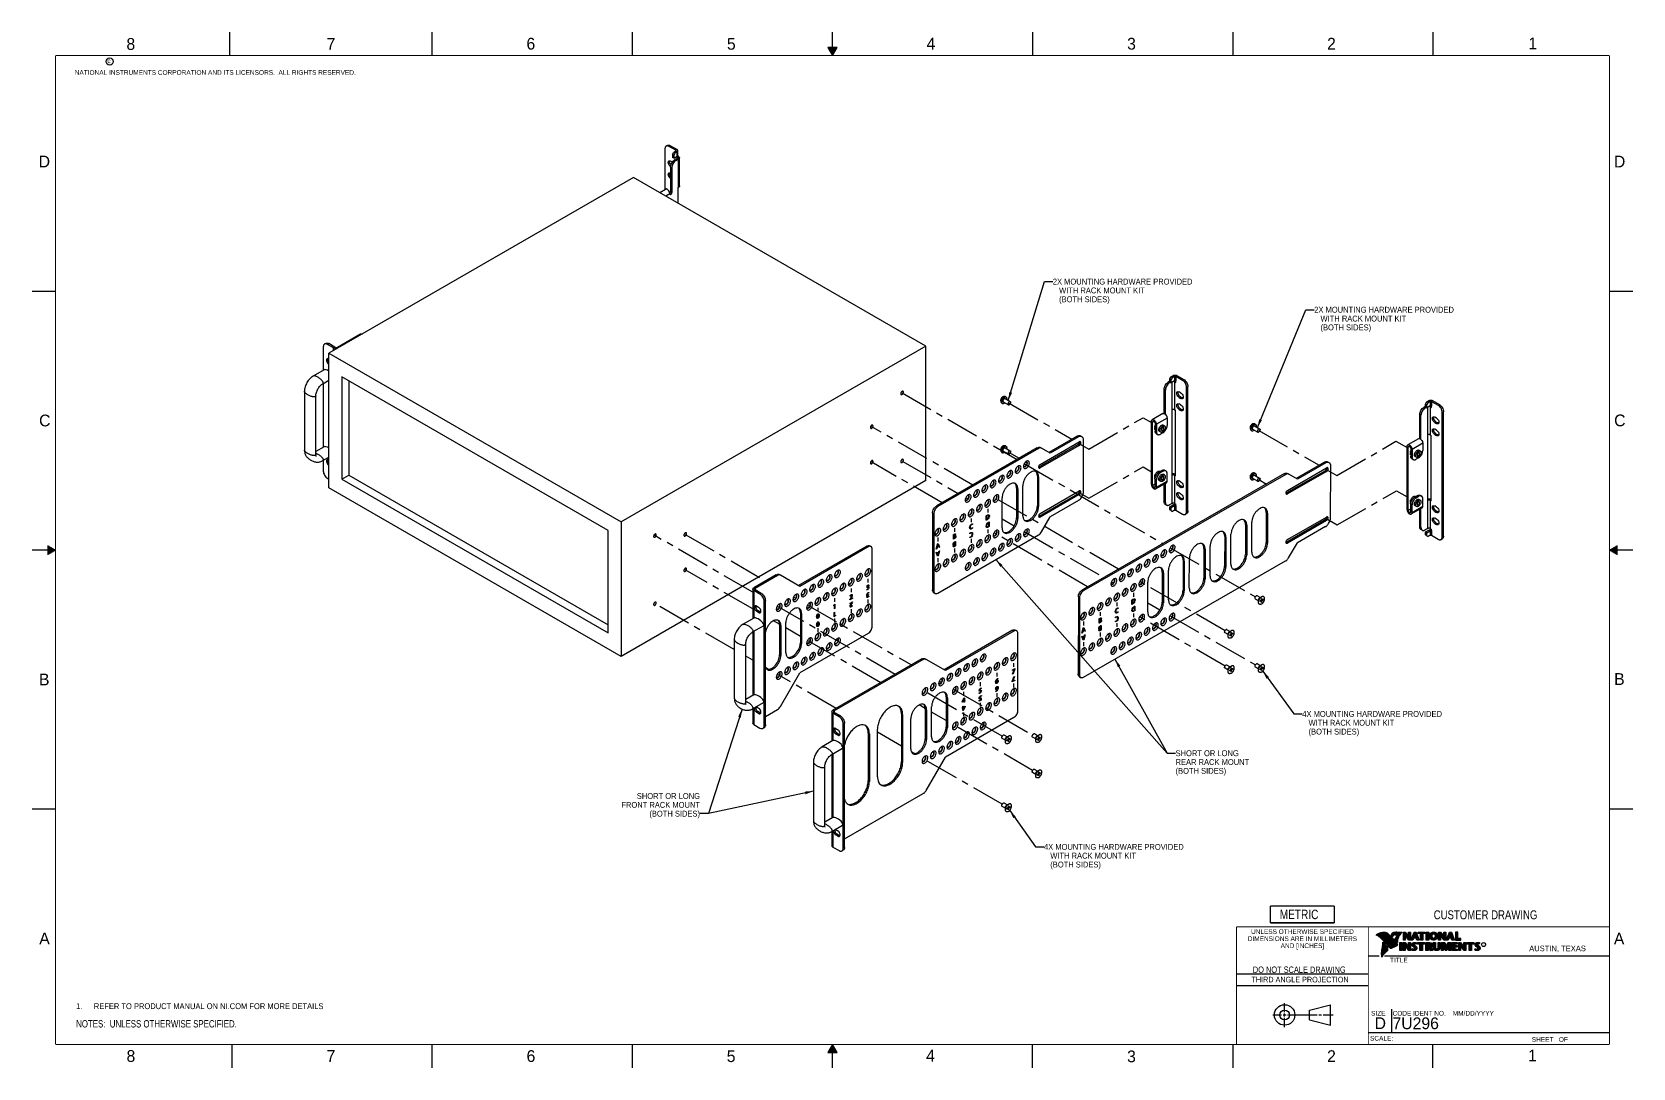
# Model space of a CAD drawing. Header units: inches. Extents: x 0 to 34, y 0 to 22.
import ezdxf

# ---------------------------------------------------------------- set-up
doc = ezdxf.new("R2010")
doc.units = ezdxf.units.IN
doc.header["$LTSCALE"] = 1.87
doc.header["$MEASUREMENT"] = 0
doc.linetypes.add('CENTER', pattern=[0.6, 0.375, -0.075, 0.075, -0.075])
doc.layers.get('0').update_dxf_attribs({"linetype": 'CONTINUOUS'})
for name, color, linetype in [('02___PRT_ALL_AXES', 7, 'CONTINUOUS'), ('DEFAULT_1', 7, 'CENTER'), ('DETAIL', 7, 'CONTINUOUS')]:
    doc.layers.add(name, color=color, linetype=linetype)
doc.styles.get("Standard").update_dxf_attribs({"font": 'txt', "width": 0.8})
doc.styles.add('TEXTSTYLE_2', font='txt')
doc.styles.add('TEXTSTYLE_3', font='txt', dxfattribs={"width": 0.9})
doc.dimstyles.get("Standard").update_dxf_attribs({"dimtxt": 0.125, "dimasz": 0.18, "dimexe": 0.125, "dimexo": 0.0625, "dimgap": 0.09, "dimtad": 0, "dimtih": 1, "dimtoh": 1, "dimzin": 0, "dimdsep": 46, "dimtxsty": 'STANDARD', "dimblk": '_FILLED', "dimblk1": '_FILLED', "dimblk2": '_FILLED', "dimcen": 0.09, "dimazin": 0, "dimtol": 1, "dimtp": 0.02, "dimtm": 0.02, "dimtfac": 1, "dimtofl": 0, "dimtmove": 0, "dimatfit": 3, "dimldrblk": '_FILLED', "dimfxl": 1, "dimtolj": 1, "dimtzin": 0, "dimarcsym": 0})

msp = doc.modelspace()

# ---------------------------------------------------------------- texts
at = {"color": 2, "linetype": 'CONTINUOUS', "line_spacing_factor": 0.9}
for s, insert, char_height, width, attachment_point, style in [('8', (2.005, 21.871), 0.25, 0.25, 1, 'TEXTSTYLE_2'), ('7', (6.256, 21.874), 0.25, 0.25, 1, 'TEXTSTYLE_2'), ('6', (10.501, 21.877), 0.25, 0.25, 1, 'TEXTSTYLE_2'), ('5', (14.758, 21.875), 0.25, 0.25, 1, 'TEXTSTYLE_2'), ('4', (18.998, 21.878), 0.25, 0.25, 1, 'TEXTSTYLE_2'), ('3', (23.257, 21.876), 0.25, 0.25, 1, 'TEXTSTYLE_2'), ('2', (27.503, 21.876), 0.25, 0.25, 1, 'TEXTSTYLE_2'), ('1', (31.778, 21.883), 0.25, 0.25, 1, 'TEXTSTYLE_2'), ('NATIONAL INSTRUMENTS CORPORATION AND ITS LICENSORS.  ALL RIGHTS RESERVED.', (0.907, 21.191), 0.1, 7.3, 1, 'TEXTSTYLE_2'), ('c', (1.599, 21.439), 0.1, 0.1, 1, 'TEXTSTYLE_2'), ('D', (0.142, 19.375), 0.25, 0.25, 1, 'TEXTSTYLE_2'), ('D', (33.595, 19.374), 0.25, 0.25, 1, 'TEXTSTYLE_2'), ('C', (0.151, 13.875), 0.25, 0.25, 1, 'TEXTSTYLE_2'), ('C', (33.6, 13.877), 0.25, 0.25, 1, 'TEXTSTYLE_2'), ('B', (0.148, 8.376), 0.25, 0.25, 1, 'TEXTSTYLE_2'), ('B', (33.601, 8.385), 0.25, 0.25, 1, 'TEXTSTYLE_2'), ('A', (0.154, 2.876), 0.25, 0.25, 1, 'TEXTSTYLE_2'), ('DIMENSIONS ARE IN MILLIMETERS', (26.98, 2.796), 0.1, 2.61, 2, 'TEXTSTYLE_3'), ('UNLESS OTHERWISE SPECIFIED', (26.98, 2.946), 0.1, 2.34, 2, 'TEXTSTYLE_3'), ('A', (33.594, 2.873), 0.25, 0.25, 1, 'TEXTSTYLE_2'), ('AND [INCHES]', (26.98, 2.646), 0.1, 1.08, 2, 'TEXTSTYLE_3'), ('R', (30.808, 2.641), 0.042, 0.04198, 1, 'TEXTSTYLE_2'), ('AUSTIN, TEXAS', (31.796, 2.599), 0.12, 1.56, 1, 'TEXTSTYLE_2'), ('TITLE', (28.84, 2.34), 0.1, 0.5, 1, 'TEXTSTYLE_2'), ('SIZE', (28.438, 1.212), 0.1, 0.4, 1, 'TEXTSTYLE_2'), ('CODE IDENT NO.', (28.895, 1.211), 0.1, 1.26, 1, 'TEXTSTYLE_3'), ('MM/DD/YYYY', (30.172, 1.212), 0.1, 1, 1, 'TEXTSTYLE_2'), ('SCALE:', (28.416, 0.681), 0.1, 0.6, 1, 'TEXTSTYLE_2'), ('8', (2.007, 0.379), 0.25, 0.25, 1, 'TEXTSTYLE_2'), ('7', (6.255, 0.379), 0.25, 0.25, 1, 'TEXTSTYLE_2'), ('6', (10.503, 0.378), 0.25, 0.25, 1, 'TEXTSTYLE_2'), ('5', (14.754, 0.376), 0.25, 0.25, 1, 'TEXTSTYLE_2'), ('4', (18.988, 0.387), 0.25, 0.25, 1, 'TEXTSTYLE_2'), ('3', (23.256, 0.371), 0.25, 0.25, 1, 'TEXTSTYLE_2'), ('2', (27.504, 0.376), 0.25, 0.25, 1, 'TEXTSTYLE_2'), ('1', (31.771, 0.389), 0.25, 0.25, 1, 'TEXTSTYLE_2'), ('SHEET   OF', (31.85, 0.656), 0.1, 1, 1, 'TEXTSTYLE_2')]:
    msp.add_mtext(s, dxfattribs=dict(at, insert=insert, char_height=char_height, width=width, attachment_point=attachment_point, style=style))
at = {"color": 7, "linetype": 'CONTINUOUS', "attachment_point": 2, "line_spacing_factor": 0.9}
for s, insert, char_height, width in [('CUSTOMER DRAWING', (30.869, 3.348), 0.19, 2.432), ('DO NOT SCALE DRAWING', (26.913, 2.155), 0.135, 2.16)]:
    msp.add_mtext(s, dxfattribs=dict(at, insert=insert, char_height=char_height, width=width))
at = {"color": 2, "linetype": 'CONTINUOUS', "insert": (26.93, 1.937), "char_height": 0.12, "width": 2.112, "attachment_point": 2, "line_spacing_factor": 0.9}
msp.add_mtext('THIRD ANGLE PROJECTION', dxfattribs=at)
at = {"color": 7, "linetype": 'CONTINUOUS', "char_height": 0.25, "attachment_point": 1, "line_spacing_factor": 0.9, "style": 'TEXTSTYLE_2'}
for s, insert, width in [('D  ', (28.513, 1.076), 0.75), ('7U296', (28.893, 1.074), 1.25)]:
    msp.add_mtext(s, dxfattribs=dict(at, insert=insert, width=width))
at = {"layer": 'DETAIL', "color": 2, "linetype": 'CONTINUOUS', "char_height": 0.125, "line_spacing_factor": 0.9}
for s, insert, width, attachment_point in [('2X MOUNTING HARDWARE PROVIDED\\P   WITH RACK MOUNT KIT\\P   (BOTH SIDES)', (21.679, 16.762), 2.9, 1), ('2X MOUNTING HARDWARE PROVIDED\\P   WITH RACK MOUNT KIT\\P   (BOTH SIDES)', (27.231, 16.165), 2.9, 1), ('4X MOUNTING HARDWARE PROVIDED\\P   WITH RACK MOUNT KIT\\P   (BOTH SIDES)', (26.977, 7.581), 2.9, 1), ('SHORT OR LONG\\PREAR RACK MOUNT\\P(BOTH SIDES)', (24.286, 6.747), 1.5, 1), ('SHORT OR LONG\\PFRONT RACK MOUNT\\P(BOTH SIDES)', (14.186, 5.838), 1.6, 3), ('4X MOUNTING HARDWARE PROVIDED\\P   WITH RACK MOUNT KIT\\P   (BOTH SIDES)', (21.492, 4.758), 2.9, 1)]:
    msp.add_mtext(s, dxfattribs=dict(at, insert=insert, width=width, attachment_point=attachment_point))

# ---------------------------------------------------------------- blocks, each defined once
blk = doc.blocks.new('CUSTOM_NOTE_BL0', base_point=(3.625, 1.312))
at = {"color": 2, "linetype": 'CONTINUOUS', "width": 0.8}
for s, p in [('1.', (0.938, 1.25)), ('REFER TO PRODUCT MANUAL ON NI.COM FOR MORE DETAILS', (1.312, 1.25))]:
    blk.add_text(s, height=0.125, dxfattribs=at).set_placement(p)
blk = doc.blocks.new('METRIC_BL1', base_point=(26.978, 3.262))
at = {"color": 7, "linetype": 'CONTINUOUS', "const_width": 0.0309}
for points in [[(26.298, 3.442), (27.658, 3.442)], [(26.298, 3.442), (26.298, 3.082)], [(27.658, 3.442), (27.658, 3.082)], [(26.298, 3.082), (27.658, 3.082)]]:
    blk.add_lwpolyline(points, dxfattribs=at)
at = {"color": 2, "linetype": 'CONTINUOUS', "width": 0.8}
blk.add_text('METRIC', height=0.2, dxfattribs=at).set_placement((26.499, 3.161))
blk = doc.blocks.new('_FILLED')
at = {"color": 0, "linetype": 'BYBLOCK'}
blk.add_solid([(0, 0), (-1, 0.17), (-1, -0.17)], dxfattribs=at)
blk = doc.blocks.new('NOTES_HEADER_BL2', base_point=(3.1215, 0.9375))
at = {"layer": 'DETAIL', "color": 2, "linetype": 'CONTINUOUS', "width": 0.8}
blk.add_text('NOTES:  UNLESS OTHERWISE SPECIFIED.', height=0.156, dxfattribs=at).set_placement((0.9375, 0.8595))

# ---------------------------------------------------------------- linework, layer by layer
at = {"color": 2, "linetype": 'CONTINUOUS'}
for p, q in [((4.2, 21.5), (4.2, 22)), ((8.5, 21.5), (8.5, 22)), ((12.75, 21.5), (12.75, 22)), ((17, 21.5), (17, 22)), ((21.25, 22), (21.25, 21.5)), ((25.5, 22), (25.5, 21.5)), ((29.75, 22), (29.75, 21.5)), ((16.902, 21.67), (17, 21.5)), ((17.098, 21.67), (16.902, 21.67)), ((16.908, 21.66), (17.092, 21.66)), ((16.913, 21.65), (17.087, 21.65)), ((16.919, 21.64), (17.081, 21.64)), ((16.925, 21.63), (17.075, 21.63)), ((16.931, 21.62), (17.069, 21.62)), ((16.937, 21.61), (17.064, 21.61)), ((16.942, 21.6), (17.058, 21.6)), ((16.948, 21.59), (17.052, 21.59)), ((16.954, 21.58), (17.046, 21.58)), ((16.96, 21.57), (17.04, 21.57)), ((16.965, 21.56), (17.035, 21.56)), ((16.971, 21.55), (17.029, 21.55)), ((16.977, 21.54), (17.023, 21.54)), ((16.983, 21.53), (17.017, 21.53)), ((16.988, 21.52), (17.012, 21.52)), ((16.994, 21.51), (17.006, 21.51)), ((17, 21.5), (17.098, 21.67)), ((0, 16.5), (0.5, 16.5)), ((33.5, 16.5), (34, 16.5)), ((0.5, 11), (0, 11)), ((0.33, 11.09), (0.344, 11.09)), ((0.33, 11.08), (0.361, 11.08)), ((0.33, 11.07), (0.379, 11.07)), ((0.33, 11.06), (0.396, 11.06)), ((0.33, 11.05), (0.413, 11.05)), ((0.33, 11.04), (0.431, 11.04)), ((0.33, 11.03), (0.448, 11.03)), ((0.33, 11.02), (0.465, 11.02)), ((0.33, 11.01), (0.483, 11.01)), ((0.33, 10.99), (0.483, 10.99)), ((0.33, 10.98), (0.465, 10.98)), ((0.33, 10.97), (0.448, 10.97)), ((0.33, 10.96), (0.431, 10.96)), ((0.33, 10.95), (0.413, 10.95)), ((0.33, 10.94), (0.396, 10.94)), ((0.33, 10.93), (0.379, 10.93)), ((0.33, 10.92), (0.361, 10.92)), ((0.33, 10.91), (0.344, 10.91)), ((34, 11), (33.5, 11)), ((33.517, 11.01), (33.67, 11.01)), ((33.517, 10.99), (33.67, 10.99)), ((33.535, 11.02), (33.67, 11.02)), ((33.535, 10.98), (33.67, 10.98)), ((33.552, 11.03), (33.67, 11.03)), ((33.552, 10.97), (33.67, 10.97)), ((33.569, 11.04), (33.67, 11.04)), ((33.569, 10.96), (33.67, 10.96)), ((33.587, 11.05), (33.67, 11.05)), ((33.587, 10.95), (33.67, 10.95)), ((33.604, 11.06), (33.67, 11.06)), ((33.604, 10.94), (33.67, 10.94)), ((33.621, 11.07), (33.67, 11.07)), ((33.621, 10.93), (33.67, 10.93)), ((33.639, 11.08), (33.67, 11.08)), ((33.639, 10.92), (33.67, 10.92)), ((33.656, 11.09), (33.67, 11.09)), ((33.656, 10.91), (33.67, 10.91)), ((0, 5.5), (0.5, 5.5)), ((33.5, 5.5), (34, 5.5)), ((28.556, 2.822), (28.556, 2.825)), ((28.563, 2.819), (28.563, 2.829)), ((28.57, 2.817), (28.57, 2.833)), ((28.577, 2.814), (28.577, 2.837)), ((28.583, 2.811), (28.583, 2.841)), ((28.59, 2.807), (28.59, 2.845)), ((28.597, 2.803), (28.597, 2.848)), ((28.604, 2.799), (28.604, 2.851)), ((28.611, 2.795), (28.611, 2.854)), ((28.618, 2.791), (28.618, 2.856)), ((28.625, 2.786), (28.625, 2.858)), ((28.632, 2.78), (28.632, 2.861)), ((28.638, 2.775), (28.638, 2.863)), ((28.645, 2.769), (28.645, 2.864)), ((28.652, 2.762), (28.652, 2.866)), ((28.659, 2.755), (28.659, 2.868)), ((28.666, 2.747), (28.666, 2.869)), ((28.673, 2.74), (28.673, 2.871)), ((28.68, 2.732), (28.68, 2.872)), ((28.686, 2.725), (28.686, 2.873)), ((28.693, 2.717), (28.693, 2.873)), ((28.7, 2.709), (28.7, 2.873)), ((28.707, 2.701), (28.707, 2.873)), ((28.714, 2.694), (28.714, 2.873)), ((28.721, 2.686), (28.721, 2.872)), ((28.728, 2.678), (28.728, 2.872)), ((28.735, 2.67), (28.735, 2.87)), ((28.741, 2.661), (28.741, 2.869)), ((28.748, 2.653), (28.748, 2.868)), ((28.755, 2.645), (28.755, 2.866)), ((28.762, 2.637), (28.762, 2.864)), ((28.769, 2.629), (28.769, 2.861)), ((28.776, 2.621), (28.776, 2.858)), ((28.783, 2.614), (28.783, 2.854)), ((28.789, 2.606), (28.789, 2.85)), ((28.796, 2.598), (28.796, 2.845)), ((28.803, 2.591), (28.803, 2.839)), ((28.81, 2.584), (28.81, 2.833)), ((28.817, 2.576), (28.817, 2.825)), ((28.824, 2.569), (28.824, 2.818)), ((28.831, 2.562), (28.831, 2.811)), ((28.837, 2.556), (28.837, 2.804)), ((28.844, 2.55), (28.844, 2.797)), ((28.851, 2.547), (28.851, 2.789)), ((28.858, 2.547), (28.858, 2.782)), ((28.886, 2.792), (28.863, 2.819)), ((28.865, 2.548), (28.865, 2.775)), ((28.888, 2.798), (28.868, 2.821)), ((28.872, 2.817), (28.872, 2.834)), ((28.872, 2.551), (28.872, 2.768)), ((28.879, 2.809), (28.879, 2.846)), ((28.879, 2.554), (28.879, 2.76)), ((28.886, 2.801), (28.886, 2.854)), ((28.886, 2.557), (28.886, 2.752)), ((28.892, 2.8), (28.892, 2.859)), ((28.892, 2.56), (28.892, 2.744)), ((28.899, 2.804), (28.899, 2.863)), ((28.899, 2.563), (28.899, 2.736)), ((28.906, 2.809), (28.906, 2.867)), ((28.906, 2.566), (28.906, 2.727)), ((28.913, 2.815), (28.913, 2.87)), ((28.92, 2.822), (28.92, 2.872)), ((28.927, 2.828), (28.927, 2.874)), ((28.934, 2.831), (28.934, 2.875)), ((28.94, 2.833), (28.94, 2.876)), ((28.962, 2.705), (28.944, 2.726)), ((28.947, 2.834), (28.947, 2.877)), ((28.966, 2.708), (28.95, 2.726)), ((28.954, 2.833), (28.954, 2.878)), ((28.954, 2.721), (28.954, 2.736)), ((28.961, 2.831), (28.961, 2.879)), ((28.961, 2.713), (28.961, 2.752)), ((28.968, 2.829), (28.968, 2.879)), ((28.968, 2.705), (28.968, 2.77)), ((28.975, 2.828), (28.975, 2.88)), ((28.975, 2.697), (28.975, 2.782)), ((28.982, 2.828), (28.982, 2.88)), ((28.982, 2.689), (28.982, 2.789)), ((28.984, 2.885), (29.101, 2.887)), ((28.985, 2.88), (29.088, 2.882)), ((28.988, 2.828), (28.988, 2.88)), ((28.988, 2.681), (28.988, 2.792)), ((28.995, 2.828), (28.995, 2.88)), ((28.995, 2.7), (28.995, 2.794)), ((29.002, 2.826), (29.002, 2.88)), ((29.002, 2.745), (29.002, 2.795)), ((29.009, 2.822), (29.009, 2.881)), ((29.009, 2.764), (29.009, 2.795)), ((29.016, 2.781), (29.016, 2.881)), ((29.023, 2.795), (29.023, 2.881)), ((29.03, 2.807), (29.03, 2.881)), ((29.037, 2.819), (29.037, 2.881)), ((29.043, 2.829), (29.043, 2.881)), ((29.05, 2.839), (29.05, 2.881)), ((29.057, 2.848), (29.057, 2.881)), ((29.064, 2.856), (29.064, 2.881)), ((29.071, 2.864), (29.071, 2.881)), ((29.078, 2.871), (29.078, 2.882)), ((29.126, 2.885), (29.162, 2.885)), ((29.126, 2.717), (29.126, 2.885)), ((29.131, 2.88), (29.16, 2.88)), ((29.131, 2.722), (29.131, 2.88)), ((29.16, 2.722), (29.131, 2.722)), ((29.139, 2.722), (29.139, 2.88)), ((29.146, 2.722), (29.146, 2.88)), ((29.153, 2.722), (29.153, 2.88)), ((29.16, 2.88), (29.24, 2.775)), ((29.16, 2.83), (29.16, 2.88)), ((29.244, 2.722), (29.16, 2.83)), ((29.16, 2.83), (29.16, 2.722)), ((29.162, 2.885), (29.235, 2.789)), ((29.241, 2.717), (29.165, 2.816)), ((29.165, 2.816), (29.165, 2.717)), ((29.166, 2.822), (29.166, 2.872)), ((29.173, 2.814), (29.173, 2.863)), ((29.18, 2.805), (29.18, 2.854)), ((29.186, 2.796), (29.186, 2.845)), ((29.193, 2.787), (29.193, 2.837)), ((29.2, 2.779), (29.2, 2.828)), ((29.207, 2.77), (29.207, 2.819)), ((29.213, 2.761), (29.213, 2.81)), ((29.22, 2.752), (29.22, 2.801)), ((29.227, 2.744), (29.227, 2.792)), ((29.233, 2.735), (29.233, 2.784)), ((29.235, 2.885), (29.275, 2.885)), ((29.235, 2.789), (29.235, 2.885)), ((29.24, 2.88), (29.27, 2.88)), ((29.24, 2.775), (29.24, 2.88)), ((29.24, 2.726), (29.24, 2.775)), ((29.27, 2.722), (29.244, 2.722)), ((29.247, 2.722), (29.247, 2.88)), ((29.254, 2.722), (29.254, 2.88)), ((29.26, 2.722), (29.26, 2.88)), ((29.267, 2.722), (29.267, 2.88)), ((29.27, 2.88), (29.27, 2.722)), ((29.275, 2.885), (29.275, 2.717)), ((29.285, 2.717), (29.354, 2.885)), ((29.293, 2.722), (29.357, 2.88)), ((29.322, 2.722), (29.293, 2.722)), ((29.301, 2.722), (29.301, 2.741)), ((29.307, 2.722), (29.307, 2.758)), ((29.314, 2.722), (29.314, 2.774)), ((29.321, 2.722), (29.321, 2.79)), ((29.338, 2.762), (29.322, 2.722)), ((29.341, 2.757), (29.325, 2.717)), ((29.327, 2.735), (29.327, 2.807)), ((29.334, 2.752), (29.334, 2.823)), ((29.397, 2.762), (29.338, 2.762)), ((29.341, 2.762), (29.341, 2.84)), ((29.393, 2.757), (29.341, 2.757)), ((29.343, 2.779), (29.365, 2.849)), ((29.392, 2.779), (29.343, 2.779)), ((29.348, 2.792), (29.348, 2.856)), ((29.348, 2.762), (29.348, 2.779)), ((29.35, 2.784), (29.369, 2.844)), ((29.385, 2.784), (29.35, 2.784)), ((29.354, 2.885), (29.397, 2.885)), ((29.354, 2.814), (29.354, 2.872)), ((29.354, 2.762), (29.354, 2.779)), ((29.357, 2.88), (29.393, 2.88)), ((29.361, 2.836), (29.361, 2.88)), ((29.361, 2.762), (29.361, 2.779)), ((29.365, 2.849), (29.373, 2.849)), ((29.368, 2.849), (29.368, 2.88)), ((29.368, 2.762), (29.368, 2.779)), ((29.369, 2.844), (29.369, 2.844)), ((29.369, 2.844), (29.385, 2.784)), ((29.373, 2.849), (29.392, 2.779)), ((29.374, 2.843), (29.374, 2.88)), ((29.374, 2.762), (29.374, 2.779)), ((29.381, 2.818), (29.381, 2.88)), ((29.381, 2.762), (29.381, 2.779)), ((29.388, 2.793), (29.388, 2.88)), ((29.388, 2.762), (29.388, 2.779)), ((29.393, 2.88), (29.454, 2.722)), ((29.407, 2.717), (29.393, 2.757)), ((29.395, 2.762), (29.395, 2.877)), ((29.397, 2.885), (29.461, 2.717)), ((29.41, 2.722), (29.397, 2.762)), ((29.401, 2.749), (29.401, 2.859)), ((29.408, 2.729), (29.408, 2.842)), ((29.454, 2.722), (29.41, 2.722)), ((29.415, 2.722), (29.415, 2.824)), ((29.421, 2.722), (29.421, 2.806)), ((29.428, 2.722), (29.428, 2.789)), ((29.435, 2.722), (29.435, 2.771)), ((29.436, 2.885), (29.584, 2.885)), ((29.436, 2.854), (29.436, 2.885)), ((29.484, 2.854), (29.436, 2.854)), ((29.441, 2.88), (29.579, 2.88)), ((29.441, 2.859), (29.441, 2.88)), ((29.489, 2.859), (29.441, 2.859)), ((29.442, 2.722), (29.442, 2.753)), ((29.448, 2.859), (29.448, 2.88)), ((29.448, 2.722), (29.448, 2.736)), ((29.455, 2.859), (29.455, 2.88)), ((29.462, 2.859), (29.462, 2.88)), ((29.468, 2.859), (29.468, 2.88)), ((29.475, 2.859), (29.475, 2.88)), ((29.482, 2.859), (29.482, 2.88)), ((29.484, 2.717), (29.484, 2.854)), ((29.489, 2.859), (29.488, 2.88)), ((29.489, 2.722), (29.489, 2.859)), ((29.53, 2.722), (29.489, 2.722)), ((29.495, 2.722), (29.495, 2.88)), ((29.502, 2.722), (29.502, 2.88)), ((29.509, 2.722), (29.509, 2.88)), ((29.515, 2.722), (29.515, 2.88)), ((29.522, 2.722), (29.522, 2.88)), ((29.53, 2.859), (29.529, 2.88)), ((29.579, 2.859), (29.53, 2.859)), ((29.53, 2.859), (29.53, 2.722)), ((29.535, 2.859), (29.535, 2.88)), ((29.584, 2.854), (29.535, 2.854)), ((29.535, 2.854), (29.535, 2.717)), ((29.542, 2.859), (29.542, 2.88)), ((29.549, 2.859), (29.549, 2.88)), ((29.556, 2.859), (29.556, 2.88)), ((29.562, 2.859), (29.562, 2.88)), ((29.569, 2.859), (29.569, 2.88)), ((29.576, 2.859), (29.576, 2.88)), ((29.579, 2.88), (29.579, 2.859)), ((29.584, 2.885), (29.584, 2.854)), ((29.61, 2.885), (29.661, 2.885)), ((29.61, 2.717), (29.61, 2.885)), ((29.615, 2.88), (29.656, 2.88)), ((29.615, 2.722), (29.615, 2.88)), ((29.656, 2.722), (29.615, 2.722)), ((29.623, 2.722), (29.623, 2.88)), ((29.629, 2.722), (29.629, 2.88)), ((29.636, 2.722), (29.636, 2.88)), ((29.643, 2.722), (29.643, 2.88)), ((29.65, 2.722), (29.65, 2.88)), ((29.656, 2.88), (29.656, 2.722)), ((29.661, 2.885), (29.661, 2.717)), ((29.684, 2.806), (29.685, 2.81)), ((29.684, 2.802), (29.684, 2.806)), ((29.684, 2.799), (29.684, 2.802)), ((29.685, 2.795), (29.684, 2.799)), ((29.685, 2.816), (29.686, 2.82)), ((29.685, 2.813), (29.685, 2.816)), ((29.685, 2.81), (29.685, 2.813)), ((29.685, 2.792), (29.685, 2.795)), ((29.685, 2.788), (29.685, 2.792)), ((29.686, 2.785), (29.685, 2.788)), ((29.686, 2.823), (29.687, 2.826)), ((29.686, 2.82), (29.686, 2.823)), ((29.687, 2.781), (29.686, 2.785)), ((29.687, 2.826), (29.688, 2.83)), ((29.687, 2.778), (29.687, 2.781)), ((29.688, 2.774), (29.687, 2.778)), ((29.688, 2.83), (29.689, 2.833)), ((29.689, 2.771), (29.688, 2.774)), ((29.689, 2.833), (29.69, 2.836)), ((29.689, 2.809), (29.69, 2.813)), ((29.689, 2.806), (29.689, 2.809)), ((29.689, 2.803), (29.689, 2.806)), ((29.689, 2.799), (29.689, 2.803)), ((29.69, 2.796), (29.689, 2.799)), ((29.69, 2.768), (29.689, 2.771)), ((29.69, 2.836), (29.692, 2.839)), ((29.69, 2.816), (29.691, 2.819)), ((29.69, 2.813), (29.69, 2.816)), ((29.69, 2.792), (29.69, 2.796)), ((29.69, 2.789), (29.69, 2.792)), ((29.691, 2.786), (29.69, 2.789)), ((29.692, 2.765), (29.69, 2.768)), ((29.691, 2.822), (29.692, 2.825)), ((29.691, 2.819), (29.691, 2.822)), ((29.691, 2.782), (29.691, 2.786)), ((29.692, 2.779), (29.691, 2.782)), ((29.692, 2.839), (29.693, 2.841)), ((29.692, 2.825), (29.693, 2.828)), ((29.693, 2.776), (29.692, 2.779)), ((29.693, 2.762), (29.692, 2.765)), ((29.693, 2.841), (29.694, 2.844)), ((29.693, 2.828), (29.694, 2.831)), ((29.694, 2.773), (29.693, 2.776)), ((29.694, 2.759), (29.693, 2.762)), ((29.694, 2.844), (29.696, 2.847)), ((29.694, 2.831), (29.695, 2.834)), ((29.695, 2.77), (29.694, 2.773)), ((29.696, 2.756), (29.694, 2.759)), ((29.695, 2.834), (29.696, 2.837)), ((29.695, 2.77), (29.695, 2.834)), ((29.696, 2.767), (29.695, 2.77)), ((29.696, 2.847), (29.698, 2.85)), ((29.696, 2.837), (29.697, 2.839)), ((29.697, 2.764), (29.696, 2.767)), ((29.697, 2.753), (29.696, 2.756)), ((29.697, 2.839), (29.699, 2.842)), ((29.699, 2.761), (29.697, 2.764)), ((29.699, 2.75), (29.697, 2.753)), ((29.698, 2.85), (29.7, 2.852)), ((29.699, 2.842), (29.7, 2.844)), ((29.7, 2.758), (29.699, 2.761)), ((29.701, 2.748), (29.699, 2.75)), ((29.7, 2.852), (29.701, 2.855)), ((29.7, 2.844), (29.702, 2.847)), ((29.702, 2.755), (29.7, 2.758)), ((29.701, 2.855), (29.704, 2.857)), ((29.703, 2.745), (29.701, 2.748)), ((29.702, 2.847), (29.703, 2.849)), ((29.702, 2.755), (29.702, 2.847)), ((29.703, 2.753), (29.702, 2.755)), ((29.703, 2.849), (29.705, 2.852)), ((29.705, 2.75), (29.703, 2.753)), ((29.705, 2.742), (29.703, 2.745)), ((29.704, 2.857), (29.706, 2.86)), ((29.705, 2.852), (29.707, 2.854)), ((29.707, 2.748), (29.705, 2.75)), ((29.707, 2.74), (29.705, 2.742)), ((29.706, 2.86), (29.708, 2.862)), ((29.707, 2.854), (29.709, 2.857)), ((29.709, 2.746), (29.707, 2.748)), ((29.709, 2.738), (29.707, 2.74)), ((29.708, 2.862), (29.71, 2.865)), ((29.709, 2.857), (29.711, 2.859)), ((29.709, 2.746), (29.709, 2.857)), ((29.71, 2.743), (29.709, 2.746)), ((29.711, 2.736), (29.709, 2.738)), ((29.71, 2.865), (29.713, 2.867)), ((29.713, 2.741), (29.71, 2.743)), ((29.711, 2.859), (29.714, 2.861)), ((29.714, 2.733), (29.711, 2.736)), ((29.713, 2.867), (29.715, 2.869)), ((29.715, 2.739), (29.713, 2.741)), ((29.714, 2.861), (29.716, 2.863)), ((29.716, 2.731), (29.714, 2.733)), ((29.715, 2.869), (29.718, 2.871)), ((29.715, 2.739), (29.716, 2.863)), ((29.717, 2.737), (29.715, 2.739)), ((29.716, 2.863), (29.718, 2.865)), ((29.719, 2.729), (29.716, 2.731)), ((29.719, 2.735), (29.717, 2.737)), ((29.718, 2.871), (29.72, 2.873)), ((29.718, 2.865), (29.721, 2.867)), ((29.722, 2.733), (29.719, 2.735)), ((29.721, 2.728), (29.719, 2.729)), ((29.72, 2.873), (29.723, 2.874)), ((29.721, 2.867), (29.723, 2.869)), ((29.724, 2.726), (29.721, 2.728)), ((29.722, 2.733), (29.723, 2.869)), ((29.724, 2.732), (29.722, 2.733)), ((29.723, 2.874), (29.726, 2.876)), ((29.723, 2.869), (29.726, 2.87)), ((29.727, 2.73), (29.724, 2.732)), ((29.727, 2.724), (29.724, 2.726)), ((29.726, 2.876), (29.728, 2.878)), ((29.726, 2.87), (29.728, 2.872)), ((29.729, 2.729), (29.727, 2.73)), ((29.73, 2.723), (29.727, 2.724)), ((29.728, 2.878), (29.731, 2.879)), ((29.728, 2.872), (29.731, 2.873)), ((29.729, 2.729), (29.728, 2.872)), ((29.732, 2.727), (29.729, 2.729)), ((29.733, 2.722), (29.73, 2.723)), ((29.731, 2.879), (29.734, 2.88)), ((29.731, 2.873), (29.733, 2.875)), ((29.731, 2.809), (29.732, 2.811)), ((29.731, 2.807), (29.731, 2.809)), ((29.731, 2.805), (29.731, 2.807)), ((29.731, 2.802), (29.731, 2.805)), ((29.731, 2.8), (29.731, 2.802)), ((29.731, 2.798), (29.731, 2.8)), ((29.731, 2.795), (29.731, 2.798)), ((29.732, 2.793), (29.731, 2.795)), ((29.732, 2.818), (29.733, 2.82)), ((29.732, 2.816), (29.732, 2.818)), ((29.732, 2.814), (29.732, 2.816)), ((29.732, 2.811), (29.732, 2.814)), ((29.732, 2.791), (29.732, 2.793)), ((29.732, 2.788), (29.732, 2.791)), ((29.732, 2.786), (29.732, 2.788)), ((29.733, 2.784), (29.732, 2.786)), ((29.735, 2.726), (29.732, 2.727)), ((29.733, 2.875), (29.736, 2.876)), ((29.733, 2.824), (29.734, 2.826)), ((29.733, 2.822), (29.733, 2.824)), ((29.733, 2.82), (29.733, 2.822)), ((29.733, 2.782), (29.733, 2.784)), ((29.733, 2.78), (29.733, 2.782)), ((29.734, 2.778), (29.733, 2.78)), ((29.736, 2.72), (29.733, 2.722)), ((29.734, 2.88), (29.737, 2.881)), ((29.734, 2.829), (29.735, 2.831)), ((29.734, 2.827), (29.734, 2.829)), ((29.734, 2.826), (29.734, 2.827)), ((29.734, 2.776), (29.734, 2.778)), ((29.735, 2.774), (29.734, 2.776)), ((29.735, 2.831), (29.736, 2.833)), ((29.735, 2.772), (29.735, 2.774)), ((29.736, 2.77), (29.735, 2.772)), ((29.735, 2.726), (29.735, 2.772)), ((29.738, 2.725), (29.735, 2.726)), ((29.736, 2.876), (29.739, 2.877)), ((29.736, 2.833), (29.736, 2.876)), ((29.736, 2.834), (29.737, 2.836)), ((29.736, 2.833), (29.736, 2.834)), ((29.736, 2.811), (29.737, 2.813)), ((29.736, 2.809), (29.736, 2.811)), ((29.736, 2.807), (29.736, 2.809)), ((29.736, 2.804), (29.736, 2.807)), ((29.736, 2.802), (29.736, 2.804)), ((29.736, 2.8), (29.736, 2.802)), ((29.736, 2.798), (29.736, 2.8)), ((29.736, 2.795), (29.736, 2.798)), ((29.736, 2.793), (29.736, 2.795)), ((29.737, 2.791), (29.736, 2.793)), ((29.736, 2.769), (29.736, 2.77)), ((29.737, 2.767), (29.736, 2.769)), ((29.739, 2.719), (29.736, 2.72)), ((29.737, 2.881), (29.74, 2.882)), ((29.737, 2.836), (29.738, 2.838)), ((29.737, 2.819), (29.738, 2.821)), ((29.737, 2.817), (29.737, 2.819)), ((29.737, 2.815), (29.737, 2.817)), ((29.737, 2.813), (29.737, 2.815)), ((29.737, 2.789), (29.737, 2.791)), ((29.737, 2.787), (29.737, 2.789)), ((29.737, 2.785), (29.737, 2.787)), ((29.738, 2.783), (29.737, 2.785)), ((29.738, 2.765), (29.737, 2.767)), ((29.738, 2.839), (29.739, 2.841)), ((29.738, 2.838), (29.738, 2.839)), ((29.738, 2.824), (29.739, 2.826)), ((29.738, 2.823), (29.738, 2.824)), ((29.738, 2.821), (29.738, 2.823)), ((29.738, 2.781), (29.738, 2.783)), ((29.738, 2.779), (29.738, 2.781)), ((29.739, 2.777), (29.738, 2.779)), ((29.739, 2.764), (29.738, 2.765)), ((29.741, 2.724), (29.738, 2.725)), ((29.739, 2.877), (29.742, 2.878)), ((29.739, 2.841), (29.74, 2.842)), ((29.739, 2.828), (29.74, 2.829)), ((29.739, 2.826), (29.739, 2.828)), ((29.739, 2.775), (29.739, 2.777)), ((29.74, 2.774), (29.739, 2.775)), ((29.739, 2.762), (29.739, 2.764)), ((29.74, 2.761), (29.739, 2.762)), ((29.74, 2.882), (29.743, 2.883)), ((29.74, 2.842), (29.741, 2.844)), ((29.74, 2.831), (29.741, 2.833)), ((29.74, 2.829), (29.74, 2.831)), ((29.74, 2.772), (29.74, 2.774)), ((29.741, 2.77), (29.74, 2.772)), ((29.741, 2.759), (29.74, 2.761)), ((29.741, 2.844), (29.742, 2.845)), ((29.741, 2.834), (29.742, 2.835)), ((29.741, 2.833), (29.741, 2.834)), ((29.742, 2.769), (29.741, 2.77)), ((29.742, 2.758), (29.741, 2.759)), ((29.744, 2.723), (29.741, 2.724)), ((29.742, 2.878), (29.745, 2.879)), ((29.742, 2.845), (29.742, 2.878)), ((29.742, 2.845), (29.743, 2.846)), ((29.742, 2.835), (29.743, 2.837)), ((29.742, 2.767), (29.742, 2.769)), ((29.743, 2.766), (29.742, 2.767)), ((29.743, 2.756), (29.742, 2.758)), ((29.743, 2.883), (29.746, 2.884)), ((29.743, 2.846), (29.744, 2.848)), ((29.743, 2.838), (29.744, 2.84)), ((29.743, 2.837), (29.743, 2.838)), ((29.744, 2.764), (29.743, 2.766)), ((29.744, 2.755), (29.743, 2.756)), ((29.744, 2.723), (29.743, 2.756)), ((29.744, 2.848), (29.745, 2.849)), ((29.744, 2.84), (29.745, 2.841)), ((29.744, 2.763), (29.744, 2.764)), ((29.745, 2.762), (29.744, 2.763)), ((29.745, 2.754), (29.744, 2.755)), ((29.747, 2.722), (29.744, 2.723)), ((29.745, 2.879), (29.748, 2.879)), ((29.745, 2.849), (29.747, 2.85)), ((29.745, 2.841), (29.746, 2.842)), ((29.746, 2.76), (29.745, 2.762)), ((29.747, 2.753), (29.745, 2.754)), ((29.746, 2.884), (29.75, 2.885)), ((29.746, 2.842), (29.747, 2.843)), ((29.747, 2.759), (29.746, 2.76)), ((29.747, 2.85), (29.748, 2.851)), ((29.747, 2.843), (29.748, 2.844)), ((29.748, 2.758), (29.747, 2.759)), ((29.748, 2.751), (29.747, 2.753)), ((29.75, 2.722), (29.747, 2.722)), ((29.748, 2.879), (29.751, 2.88)), ((29.748, 2.851), (29.749, 2.852)), ((29.748, 2.844), (29.749, 2.845)), ((29.749, 2.757), (29.748, 2.758)), ((29.749, 2.75), (29.748, 2.751)), ((29.749, 2.852), (29.751, 2.853)), ((29.749, 2.845), (29.75, 2.846)), ((29.75, 2.756), (29.749, 2.757)), ((29.751, 2.749), (29.749, 2.75)), ((29.75, 2.885), (29.753, 2.885)), ((29.75, 2.853), (29.75, 2.88)), ((29.75, 2.846), (29.751, 2.847)), ((29.751, 2.755), (29.75, 2.756)), ((29.75, 2.722), (29.75, 2.75)), ((29.754, 2.721), (29.75, 2.722)), ((29.751, 2.88), (29.754, 2.881)), ((29.751, 2.853), (29.752, 2.854)), ((29.751, 2.847), (29.752, 2.848)), ((29.752, 2.754), (29.751, 2.755)), ((29.752, 2.749), (29.751, 2.749)), ((29.752, 2.854), (29.754, 2.854)), ((29.752, 2.848), (29.753, 2.849)), ((29.753, 2.754), (29.752, 2.754)), ((29.754, 2.748), (29.752, 2.749)), ((29.753, 2.885), (29.756, 2.886)), ((29.753, 2.849), (29.754, 2.849)), ((29.755, 2.753), (29.753, 2.754)), ((29.754, 2.881), (29.757, 2.881)), ((29.754, 2.854), (29.755, 2.855)), ((29.754, 2.849), (29.756, 2.85)), ((29.755, 2.747), (29.754, 2.748)), ((29.757, 2.721), (29.754, 2.721)), ((29.755, 2.855), (29.757, 2.856)), ((29.756, 2.752), (29.755, 2.753)), ((29.757, 2.746), (29.755, 2.747)), ((29.756, 2.886), (29.76, 2.886)), ((29.756, 2.85), (29.757, 2.85)), ((29.757, 2.752), (29.756, 2.752)), ((29.757, 2.881), (29.76, 2.881)), ((29.757, 2.856), (29.757, 2.881)), ((29.757, 2.856), (29.758, 2.856)), ((29.757, 2.85), (29.758, 2.851)), ((29.758, 2.751), (29.757, 2.752)), ((29.759, 2.746), (29.757, 2.746)), ((29.757, 2.721), (29.757, 2.746)), ((29.76, 2.721), (29.757, 2.721)), ((29.758, 2.856), (29.76, 2.856)), ((29.758, 2.851), (29.76, 2.851)), ((29.76, 2.751), (29.758, 2.751)), ((29.76, 2.746), (29.759, 2.746)), ((29.76, 2.886), (29.763, 2.887)), ((29.76, 2.881), (29.763, 2.882)), ((29.76, 2.856), (29.762, 2.857)), ((29.76, 2.851), (29.761, 2.852)), ((29.761, 2.75), (29.76, 2.751)), ((29.762, 2.745), (29.76, 2.746)), ((29.764, 2.72), (29.76, 2.721)), ((29.761, 2.852), (29.762, 2.852)), ((29.763, 2.75), (29.761, 2.75)), ((29.762, 2.857), (29.763, 2.857)), ((29.762, 2.852), (29.764, 2.852)), ((29.764, 2.745), (29.762, 2.745)), ((29.763, 2.887), (29.766, 2.887)), ((29.763, 2.882), (29.766, 2.882)), ((29.763, 2.857), (29.765, 2.857)), ((29.764, 2.75), (29.763, 2.75)), ((29.764, 2.857), (29.764, 2.882)), ((29.764, 2.852), (29.765, 2.852)), ((29.765, 2.75), (29.764, 2.75)), ((29.765, 2.745), (29.764, 2.745)), ((29.764, 2.72), (29.764, 2.745)), ((29.767, 2.72), (29.764, 2.72)), ((29.765, 2.857), (29.767, 2.857)), ((29.765, 2.852), (29.767, 2.852)), ((29.767, 2.75), (29.765, 2.75)), ((29.767, 2.745), (29.765, 2.745)), ((29.766, 2.887), (29.77, 2.887)), ((29.766, 2.882), (29.77, 2.882)), ((29.767, 2.857), (29.768, 2.857)), ((29.767, 2.852), (29.768, 2.852)), ((29.768, 2.75), (29.767, 2.75)), ((29.769, 2.745), (29.767, 2.745)), ((29.771, 2.72), (29.767, 2.72)), ((29.768, 2.857), (29.77, 2.857)), ((29.768, 2.852), (29.77, 2.852)), ((29.77, 2.75), (29.768, 2.75)), ((29.771, 2.745), (29.769, 2.745)), ((29.77, 2.887), (29.773, 2.886)), ((29.77, 2.882), (29.773, 2.882)), ((29.77, 2.857), (29.772, 2.857)), ((29.77, 2.852), (29.771, 2.852)), ((29.771, 2.75), (29.77, 2.75)), ((29.77, 2.72), (29.771, 2.745)), ((29.771, 2.852), (29.772, 2.852)), ((29.773, 2.751), (29.771, 2.75)), ((29.772, 2.746), (29.771, 2.745)), ((29.774, 2.721), (29.771, 2.72)), ((29.772, 2.856), (29.773, 2.882)), ((29.772, 2.857), (29.773, 2.856)), ((29.772, 2.852), (29.774, 2.851)), ((29.774, 2.746), (29.772, 2.746)), ((29.773, 2.886), (29.777, 2.886)), ((29.773, 2.882), (29.776, 2.881)), ((29.773, 2.856), (29.775, 2.856)), ((29.774, 2.751), (29.773, 2.751)), ((29.774, 2.851), (29.775, 2.851)), ((29.776, 2.752), (29.774, 2.751)), ((29.776, 2.747), (29.774, 2.746)), ((29.777, 2.721), (29.774, 2.721)), ((29.775, 2.856), (29.777, 2.855)), ((29.775, 2.851), (29.777, 2.85)), ((29.776, 2.881), (29.779, 2.881)), ((29.777, 2.752), (29.776, 2.752)), ((29.777, 2.747), (29.776, 2.747)), ((29.777, 2.886), (29.78, 2.886)), ((29.777, 2.855), (29.778, 2.855)), ((29.777, 2.85), (29.778, 2.85)), ((29.778, 2.753), (29.777, 2.752)), ((29.779, 2.748), (29.777, 2.747)), ((29.777, 2.721), (29.777, 2.747)), ((29.781, 2.721), (29.777, 2.721)), ((29.778, 2.855), (29.78, 2.854)), ((29.778, 2.85), (29.779, 2.849)), ((29.78, 2.753), (29.778, 2.753)), ((29.779, 2.881), (29.782, 2.88)), ((29.779, 2.855), (29.779, 2.881)), ((29.779, 2.849), (29.78, 2.848)), ((29.78, 2.748), (29.779, 2.748)), ((29.78, 2.886), (29.783, 2.885)), ((29.78, 2.854), (29.781, 2.853)), ((29.78, 2.848), (29.781, 2.848)), ((29.781, 2.754), (29.78, 2.753)), ((29.782, 2.749), (29.78, 2.748)), ((29.781, 2.853), (29.783, 2.853)), ((29.781, 2.848), (29.783, 2.847)), ((29.782, 2.755), (29.781, 2.754)), ((29.784, 2.722), (29.781, 2.721)), ((29.782, 2.88), (29.785, 2.88)), ((29.783, 2.756), (29.782, 2.755)), ((29.783, 2.75), (29.782, 2.749)), ((29.783, 2.885), (29.786, 2.884)), ((29.783, 2.853), (29.784, 2.852)), ((29.783, 2.847), (29.784, 2.846)), ((29.784, 2.757), (29.783, 2.756)), ((29.785, 2.751), (29.783, 2.75)), ((29.784, 2.852), (29.785, 2.851)), ((29.784, 2.846), (29.785, 2.845)), ((29.785, 2.757), (29.784, 2.757)), ((29.784, 2.722), (29.784, 2.75)), ((29.787, 2.722), (29.784, 2.722)), ((29.785, 2.88), (29.788, 2.879)), ((29.785, 2.851), (29.785, 2.88)), ((29.785, 2.851), (29.787, 2.85)), ((29.785, 2.845), (29.785, 2.845)), ((29.785, 2.845), (29.786, 2.844)), ((29.786, 2.758), (29.785, 2.757)), ((29.786, 2.752), (29.785, 2.751)), ((29.786, 2.884), (29.79, 2.884)), ((29.786, 2.844), (29.787, 2.843)), ((29.787, 2.76), (29.786, 2.758)), ((29.787, 2.753), (29.786, 2.752)), ((29.787, 2.85), (29.788, 2.849)), ((29.787, 2.843), (29.788, 2.842)), ((29.788, 2.761), (29.787, 2.76)), ((29.788, 2.754), (29.787, 2.753)), ((29.79, 2.723), (29.787, 2.722)), ((29.788, 2.879), (29.791, 2.878)), ((29.788, 2.849), (29.789, 2.848)), ((29.788, 2.842), (29.789, 2.841)), ((29.789, 2.763), (29.788, 2.762)), ((29.788, 2.762), (29.788, 2.761)), ((29.79, 2.755), (29.788, 2.754)), ((29.789, 2.848), (29.79, 2.847)), ((29.789, 2.841), (29.789, 2.839)), ((29.789, 2.839), (29.79, 2.838)), ((29.79, 2.765), (29.789, 2.763)), ((29.79, 2.884), (29.793, 2.883)), ((29.79, 2.847), (29.791, 2.846)), ((29.79, 2.838), (29.791, 2.837)), ((29.791, 2.766), (29.79, 2.765)), ((29.791, 2.757), (29.79, 2.755)), ((29.793, 2.724), (29.79, 2.723)), ((29.791, 2.878), (29.794, 2.877)), ((29.792, 2.845), (29.791, 2.878)), ((29.791, 2.846), (29.792, 2.844)), ((29.791, 2.837), (29.791, 2.836)), ((29.791, 2.836), (29.792, 2.834)), ((29.792, 2.769), (29.791, 2.767)), ((29.791, 2.767), (29.791, 2.766)), ((29.792, 2.758), (29.791, 2.757)), ((29.792, 2.844), (29.793, 2.843)), ((29.792, 2.834), (29.792, 2.833)), ((29.792, 2.833), (29.793, 2.831)), ((29.793, 2.772), (29.792, 2.771)), ((29.792, 2.771), (29.792, 2.769)), ((29.793, 2.759), (29.792, 2.758)), ((29.793, 2.883), (29.796, 2.881)), ((29.793, 2.843), (29.794, 2.842)), ((29.793, 2.831), (29.794, 2.829)), ((29.794, 2.774), (29.793, 2.772)), ((29.794, 2.762), (29.793, 2.761)), ((29.793, 2.761), (29.793, 2.759)), ((29.793, 2.724), (29.793, 2.759)), ((29.796, 2.725), (29.793, 2.724)), ((29.794, 2.877), (29.797, 2.876)), ((29.794, 2.842), (29.794, 2.84)), ((29.794, 2.84), (29.795, 2.839)), ((29.794, 2.829), (29.794, 2.827)), ((29.794, 2.827), (29.795, 2.826)), ((29.795, 2.777), (29.794, 2.776)), ((29.794, 2.776), (29.794, 2.774)), ((29.795, 2.764), (29.794, 2.762)), ((29.798, 2.721), (29.794, 2.719)), ((29.795, 2.839), (29.796, 2.837)), ((29.795, 2.826), (29.795, 2.824)), ((29.795, 2.824), (29.795, 2.822)), ((29.795, 2.822), (29.796, 2.82)), ((29.796, 2.783), (29.795, 2.781)), ((29.795, 2.781), (29.795, 2.779)), ((29.795, 2.779), (29.795, 2.777)), ((29.796, 2.766), (29.795, 2.764)), ((29.796, 2.881), (29.799, 2.88)), ((29.796, 2.837), (29.796, 2.836)), ((29.796, 2.836), (29.797, 2.834)), ((29.796, 2.82), (29.796, 2.818)), ((29.796, 2.818), (29.796, 2.815)), ((29.796, 2.815), (29.797, 2.813)), ((29.797, 2.789), (29.796, 2.787)), ((29.796, 2.787), (29.796, 2.785)), ((29.796, 2.785), (29.796, 2.783)), ((29.797, 2.769), (29.796, 2.767)), ((29.796, 2.767), (29.796, 2.766)), ((29.799, 2.726), (29.796, 2.725)), ((29.797, 2.876), (29.8, 2.875)), ((29.798, 2.832), (29.797, 2.876)), ((29.797, 2.834), (29.798, 2.832)), ((29.797, 2.813), (29.797, 2.811)), ((29.797, 2.811), (29.797, 2.809)), ((29.797, 2.809), (29.797, 2.807)), ((29.797, 2.807), (29.797, 2.804)), ((29.797, 2.804), (29.797, 2.802)), ((29.797, 2.802), (29.797, 2.8)), ((29.797, 2.8), (29.797, 2.798)), ((29.797, 2.798), (29.797, 2.795)), ((29.797, 2.795), (29.797, 2.793)), ((29.797, 2.793), (29.797, 2.791)), ((29.797, 2.791), (29.797, 2.789)), ((29.798, 2.771), (29.797, 2.769)), ((29.798, 2.832), (29.798, 2.831)), ((29.798, 2.831), (29.799, 2.829)), ((29.799, 2.774), (29.798, 2.772)), ((29.799, 2.726), (29.798, 2.773)), ((29.798, 2.772), (29.798, 2.771)), ((29.801, 2.722), (29.798, 2.721)), ((29.799, 2.88), (29.802, 2.879)), ((29.799, 2.829), (29.799, 2.827)), ((29.799, 2.827), (29.8, 2.825)), ((29.8, 2.778), (29.799, 2.776)), ((29.799, 2.776), (29.799, 2.774)), ((29.802, 2.728), (29.799, 2.726)), ((29.8, 2.875), (29.803, 2.873)), ((29.8, 2.825), (29.8, 2.823)), ((29.8, 2.823), (29.801, 2.82)), ((29.801, 2.782), (29.8, 2.78)), ((29.8, 2.78), (29.8, 2.778)), ((29.801, 2.82), (29.801, 2.818)), ((29.801, 2.818), (29.801, 2.816)), ((29.801, 2.816), (29.801, 2.814)), ((29.801, 2.814), (29.802, 2.811)), ((29.802, 2.791), (29.801, 2.788)), ((29.801, 2.788), (29.801, 2.786)), ((29.801, 2.786), (29.801, 2.784)), ((29.801, 2.784), (29.801, 2.782)), ((29.804, 2.723), (29.801, 2.722)), ((29.802, 2.879), (29.805, 2.878)), ((29.802, 2.811), (29.802, 2.809)), ((29.802, 2.809), (29.802, 2.807)), ((29.802, 2.807), (29.802, 2.804)), ((29.802, 2.804), (29.802, 2.802)), ((29.802, 2.802), (29.802, 2.8)), ((29.802, 2.8), (29.802, 2.798)), ((29.802, 2.798), (29.802, 2.795)), ((29.802, 2.795), (29.802, 2.793)), ((29.802, 2.793), (29.802, 2.791)), ((29.805, 2.729), (29.802, 2.728)), ((29.803, 2.873), (29.805, 2.872)), ((29.807, 2.725), (29.804, 2.723)), ((29.805, 2.878), (29.808, 2.876)), ((29.805, 2.872), (29.808, 2.87)), ((29.805, 2.729), (29.805, 2.872)), ((29.807, 2.731), (29.805, 2.729)), ((29.81, 2.732), (29.807, 2.731)), ((29.81, 2.726), (29.807, 2.725)), ((29.808, 2.876), (29.811, 2.874)), ((29.808, 2.87), (29.811, 2.869)), ((29.812, 2.734), (29.81, 2.732)), ((29.813, 2.728), (29.81, 2.726)), ((29.811, 2.874), (29.813, 2.873)), ((29.811, 2.869), (29.813, 2.867)), ((29.812, 2.734), (29.813, 2.867)), ((29.815, 2.736), (29.812, 2.734)), ((29.813, 2.873), (29.816, 2.871)), ((29.813, 2.867), (29.816, 2.865)), ((29.815, 2.73), (29.813, 2.728)), ((29.817, 2.738), (29.815, 2.736)), ((29.818, 2.732), (29.815, 2.73)), ((29.816, 2.871), (29.819, 2.869)), ((29.816, 2.865), (29.818, 2.863)), ((29.819, 2.74), (29.817, 2.738)), ((29.818, 2.863), (29.82, 2.861)), ((29.819, 2.74), (29.818, 2.863)), ((29.82, 2.734), (29.818, 2.732)), ((29.819, 2.869), (29.821, 2.867)), ((29.822, 2.742), (29.819, 2.74)), ((29.82, 2.861), (29.822, 2.859)), ((29.823, 2.736), (29.82, 2.734)), ((29.821, 2.867), (29.823, 2.865)), ((29.822, 2.859), (29.824, 2.857)), ((29.824, 2.744), (29.822, 2.742)), ((29.823, 2.865), (29.826, 2.862)), ((29.825, 2.738), (29.823, 2.736)), ((29.824, 2.857), (29.826, 2.854)), ((29.825, 2.746), (29.824, 2.744)), ((29.825, 2.746), (29.826, 2.854)), ((29.827, 2.749), (29.825, 2.746)), ((29.827, 2.741), (29.825, 2.738)), ((29.826, 2.862), (29.828, 2.86)), ((29.826, 2.854), (29.828, 2.852)), ((29.829, 2.751), (29.827, 2.749)), ((29.829, 2.743), (29.827, 2.741)), ((29.828, 2.86), (29.83, 2.858)), ((29.828, 2.852), (29.83, 2.85)), ((29.831, 2.754), (29.829, 2.751)), ((29.831, 2.746), (29.829, 2.743)), ((29.83, 2.858), (29.832, 2.855)), ((29.83, 2.85), (29.832, 2.847)), ((29.832, 2.756), (29.831, 2.754)), ((29.833, 2.748), (29.831, 2.746)), ((29.832, 2.855), (29.834, 2.852)), ((29.832, 2.847), (29.833, 2.845)), ((29.832, 2.756), (29.833, 2.845)), ((29.834, 2.759), (29.832, 2.756)), ((29.833, 2.845), (29.835, 2.842)), ((29.835, 2.751), (29.833, 2.748)), ((29.834, 2.852), (29.836, 2.85)), ((29.835, 2.762), (29.834, 2.759)), ((29.835, 2.842), (29.836, 2.839)), ((29.836, 2.764), (29.835, 2.762)), ((29.836, 2.754), (29.835, 2.751)), ((29.836, 2.85), (29.837, 2.847)), ((29.836, 2.839), (29.837, 2.837)), ((29.838, 2.767), (29.836, 2.764)), ((29.838, 2.757), (29.836, 2.754)), ((29.837, 2.847), (29.839, 2.844)), ((29.837, 2.837), (29.838, 2.834)), ((29.838, 2.834), (29.839, 2.831)), ((29.839, 2.77), (29.838, 2.767)), ((29.84, 2.759), (29.838, 2.757)), ((29.839, 2.844), (29.84, 2.842)), ((29.839, 2.831), (29.84, 2.828)), ((29.84, 2.773), (29.839, 2.831)), ((29.84, 2.773), (29.839, 2.77)), ((29.84, 2.842), (29.842, 2.839)), ((29.84, 2.828), (29.841, 2.825)), ((29.841, 2.776), (29.84, 2.773)), ((29.841, 2.762), (29.84, 2.759)), ((29.841, 2.825), (29.842, 2.822)), ((29.842, 2.779), (29.841, 2.776)), ((29.842, 2.765), (29.841, 2.762)), ((29.842, 2.839), (29.843, 2.836)), ((29.842, 2.822), (29.842, 2.819)), ((29.842, 2.819), (29.843, 2.815)), ((29.843, 2.785), (29.842, 2.782)), ((29.842, 2.782), (29.842, 2.779)), ((29.843, 2.768), (29.842, 2.765)), ((29.843, 2.836), (29.844, 2.833)), ((29.843, 2.815), (29.843, 2.812)), ((29.843, 2.812), (29.844, 2.809)), ((29.844, 2.792), (29.843, 2.789)), ((29.843, 2.789), (29.843, 2.785)), ((29.844, 2.771), (29.843, 2.768)), ((29.844, 2.833), (29.845, 2.829)), ((29.844, 2.809), (29.844, 2.805)), ((29.844, 2.805), (29.844, 2.802)), ((29.844, 2.802), (29.844, 2.798)), ((29.844, 2.798), (29.844, 2.795)), ((29.844, 2.795), (29.844, 2.792)), ((29.845, 2.775), (29.844, 2.771)), ((29.845, 2.829), (29.846, 2.826)), ((29.846, 2.778), (29.845, 2.775)), ((29.846, 2.826), (29.847, 2.823)), ((29.847, 2.781), (29.846, 2.778)), ((29.847, 2.823), (29.847, 2.819)), ((29.847, 2.819), (29.848, 2.816)), ((29.848, 2.785), (29.847, 2.781)), ((29.848, 2.816), (29.848, 2.813)), ((29.848, 2.813), (29.849, 2.809)), ((29.849, 2.791), (29.848, 2.788)), ((29.848, 2.788), (29.848, 2.785)), ((29.849, 2.809), (29.849, 2.805)), ((29.849, 2.805), (29.849, 2.802)), ((29.849, 2.802), (29.849, 2.798)), ((29.849, 2.798), (29.849, 2.795)), ((29.849, 2.795), (29.849, 2.791)), ((29.873, 2.885), (29.909, 2.885)), ((29.873, 2.717), (29.873, 2.885)), ((29.878, 2.88), (29.907, 2.88)), ((29.878, 2.722), (29.878, 2.88)), ((29.907, 2.722), (29.878, 2.722)), ((29.884, 2.722), (29.884, 2.88)), ((29.893, 2.722), (29.893, 2.88)), ((29.9, 2.722), (29.9, 2.88)), ((29.905, 2.88), (29.907, 2.83)), ((29.907, 2.88), (29.987, 2.775)), ((29.991, 2.722), (29.907, 2.83)), ((29.907, 2.83), (29.907, 2.722)), ((29.909, 2.885), (29.982, 2.789)), ((29.911, 2.825), (29.911, 2.875)), ((29.988, 2.717), (29.912, 2.816)), ((29.912, 2.816), (29.912, 2.717)), ((29.918, 2.816), (29.918, 2.866)), ((29.925, 2.807), (29.925, 2.857)), ((29.931, 2.799), (29.931, 2.848)), ((29.938, 2.79), (29.938, 2.839)), ((29.945, 2.781), (29.945, 2.83)), ((29.952, 2.773), (29.952, 2.822)), ((29.958, 2.764), (29.958, 2.813)), ((29.965, 2.755), (29.965, 2.804)), ((29.972, 2.746), (29.972, 2.795)), ((29.978, 2.738), (29.978, 2.786)), ((29.982, 2.885), (30.022, 2.885)), ((29.982, 2.789), (29.982, 2.885)), ((29.985, 2.729), (29.987, 2.775)), ((29.987, 2.88), (30.018, 2.88)), ((29.987, 2.775), (29.987, 2.88)), ((30.018, 2.722), (29.991, 2.722)), ((29.992, 2.72), (29.992, 2.88)), ((29.999, 2.722), (29.999, 2.88)), ((30.005, 2.722), (30.005, 2.88)), ((30.012, 2.722), (30.012, 2.88)), ((30.018, 2.88), (30.018, 2.722)), ((30.022, 2.885), (30.022, 2.717)), ((30.032, 2.717), (30.101, 2.885)), ((30.04, 2.722), (30.105, 2.88)), ((30.069, 2.722), (30.04, 2.722)), ((30.046, 2.722), (30.046, 2.736)), ((30.052, 2.722), (30.052, 2.752)), ((30.059, 2.722), (30.059, 2.769)), ((30.066, 2.722), (30.066, 2.785)), ((30.085, 2.762), (30.069, 2.722)), ((30.072, 2.73), (30.072, 2.802)), ((30.088, 2.757), (30.072, 2.717)), ((30.079, 2.747), (30.079, 2.818)), ((30.144, 2.762), (30.085, 2.762)), ((30.086, 2.762), (30.086, 2.834)), ((30.14, 2.757), (30.088, 2.757)), ((30.091, 2.779), (30.112, 2.849)), ((30.139, 2.779), (30.091, 2.779)), ((30.093, 2.762), (30.093, 2.851)), ((30.097, 2.784), (30.116, 2.844)), ((30.133, 2.784), (30.097, 2.784)), ((30.099, 2.807), (30.099, 2.867)), ((30.099, 2.762), (30.099, 2.779)), ((30.101, 2.885), (30.144, 2.885)), ((30.105, 2.88), (30.14, 2.88)), ((30.106, 2.829), (30.106, 2.88)), ((30.106, 2.762), (30.106, 2.779)), ((30.112, 2.849), (30.12, 2.849)), ((30.113, 2.849), (30.113, 2.88)), ((30.113, 2.762), (30.113, 2.779)), ((30.116, 2.844), (30.116, 2.844)), ((30.116, 2.844), (30.133, 2.784)), ((30.119, 2.849), (30.119, 2.88)), ((30.119, 2.762), (30.119, 2.779)), ((30.12, 2.849), (30.139, 2.779)), ((30.126, 2.826), (30.126, 2.88)), ((30.126, 2.762), (30.126, 2.779)), ((30.133, 2.801), (30.133, 2.88)), ((30.133, 2.762), (30.133, 2.779)), ((30.14, 2.88), (30.201, 2.722)), ((30.14, 2.762), (30.14, 2.88)), ((30.154, 2.717), (30.14, 2.757)), ((30.144, 2.885), (30.208, 2.717)), ((30.157, 2.722), (30.144, 2.762)), ((30.146, 2.755), (30.146, 2.865)), ((30.153, 2.735), (30.153, 2.847)), ((30.201, 2.722), (30.157, 2.722)), ((30.16, 2.722), (30.16, 2.83)), ((30.166, 2.722), (30.166, 2.812)), ((30.173, 2.722), (30.173, 2.794)), ((30.18, 2.722), (30.18, 2.776)), ((30.186, 2.722), (30.186, 2.759)), ((30.193, 2.722), (30.193, 2.741)), ((30.28, 2.885), (30.229, 2.885)), ((30.229, 2.885), (30.229, 2.717)), ((30.275, 2.88), (30.234, 2.88)), ((30.234, 2.88), (30.234, 2.722)), ((30.234, 2.722), (30.336, 2.722)), ((30.24, 2.722), (30.24, 2.88)), ((30.247, 2.722), (30.247, 2.88)), ((30.254, 2.722), (30.254, 2.88)), ((30.26, 2.722), (30.26, 2.88)), ((30.267, 2.722), (30.267, 2.88)), ((30.274, 2.722), (30.274, 2.743)), ((30.275, 2.743), (30.275, 2.88)), ((30.336, 2.743), (30.275, 2.743)), ((30.28, 2.748), (30.28, 2.885)), ((30.341, 2.748), (30.28, 2.748)), ((30.28, 2.722), (30.28, 2.743)), ((30.287, 2.722), (30.287, 2.743)), ((30.294, 2.722), (30.294, 2.743)), ((30.301, 2.722), (30.301, 2.743)), ((30.307, 2.722), (30.307, 2.743)), ((30.314, 2.722), (30.314, 2.743)), ((30.321, 2.722), (30.321, 2.743)), ((30.327, 2.722), (30.327, 2.743)), ((30.336, 2.722), (30.336, 2.743)), ((30.341, 2.717), (30.341, 2.748)), ((28.666, 2.372), (28.666, 2.501)), ((28.673, 2.382), (28.673, 2.522)), ((28.68, 2.391), (28.68, 2.544)), ((28.686, 2.4), (28.686, 2.575)), ((28.793, 2.557), (28.691, 2.674)), ((28.693, 2.409), (28.693, 2.628)), ((28.789, 2.555), (28.695, 2.661)), ((28.7, 2.417), (28.7, 2.656)), ((28.707, 2.425), (28.707, 2.648)), ((28.714, 2.433), (28.714, 2.64)), ((28.721, 2.44), (28.721, 2.633)), ((28.728, 2.447), (28.728, 2.625)), ((28.735, 2.454), (28.735, 2.617)), ((28.741, 2.46), (28.741, 2.609)), ((28.748, 2.466), (28.748, 2.601)), ((28.755, 2.472), (28.755, 2.594)), ((28.762, 2.478), (28.762, 2.586)), ((28.769, 2.483), (28.769, 2.578)), ((28.776, 2.488), (28.776, 2.57)), ((28.783, 2.493), (28.783, 2.562)), ((28.787, 2.497), (28.789, 2.555)), ((28.792, 2.494), (28.793, 2.557)), ((28.913, 2.569), (28.913, 2.719)), ((28.92, 2.572), (28.92, 2.711)), ((28.927, 2.575), (28.927, 2.702)), ((28.934, 2.578), (28.934, 2.694)), ((28.94, 2.582), (28.94, 2.686)), ((28.947, 2.585), (28.947, 2.678)), ((28.954, 2.588), (28.954, 2.669)), ((28.961, 2.592), (28.961, 2.661)), ((28.968, 2.595), (28.968, 2.653)), ((28.975, 2.599), (28.975, 2.644)), ((28.982, 2.602), (28.982, 2.636)), ((28.988, 2.606), (28.988, 2.628)), ((29, 2.662), (28.995, 2.667)), ((28.995, 2.61), (28.995, 2.619)), ((29.049, 2.663), (29.1, 2.663)), ((29.049, 2.495), (29.049, 2.663)), ((29.1, 2.495), (29.049, 2.495)), ((29.054, 2.658), (29.095, 2.658)), ((29.054, 2.5), (29.054, 2.658)), ((29.095, 2.5), (29.054, 2.5)), ((29.059, 2.5), (29.059, 2.658)), ((29.065, 2.5), (29.065, 2.658)), ((29.072, 2.5), (29.072, 2.658)), ((29.079, 2.5), (29.079, 2.658)), ((29.086, 2.5), (29.086, 2.658)), ((29.092, 2.5), (29.092, 2.658)), ((29.095, 2.658), (29.095, 2.5)), ((29.1, 2.663), (29.1, 2.495)), ((29.122, 2.663), (29.159, 2.663)), ((29.122, 2.495), (29.122, 2.663)), ((29.161, 2.495), (29.122, 2.495)), ((29.165, 2.717), (29.126, 2.717)), ((29.127, 2.658), (29.156, 2.658)), ((29.127, 2.5), (29.127, 2.658)), ((29.157, 2.5), (29.127, 2.5)), ((29.132, 2.5), (29.132, 2.658)), ((29.139, 2.5), (29.139, 2.658)), ((29.146, 2.5), (29.146, 2.658)), ((29.153, 2.5), (29.153, 2.658)), ((29.156, 2.658), (29.236, 2.553)), ((29.24, 2.5), (29.157, 2.608)), ((29.157, 2.608), (29.157, 2.5)), ((29.159, 2.663), (29.232, 2.567)), ((29.159, 2.604), (29.159, 2.654)), ((29.238, 2.495), (29.161, 2.594)), ((29.161, 2.594), (29.161, 2.495)), ((29.166, 2.596), (29.166, 2.645)), ((29.173, 2.587), (29.173, 2.637)), ((29.179, 2.578), (29.179, 2.628)), ((29.186, 2.57), (29.186, 2.619)), ((29.193, 2.561), (29.193, 2.61)), ((29.2, 2.552), (29.2, 2.601)), ((29.206, 2.543), (29.206, 2.592)), ((29.213, 2.535), (29.213, 2.584)), ((29.22, 2.526), (29.22, 2.575)), ((29.226, 2.517), (29.226, 2.566)), ((29.232, 2.663), (29.272, 2.663)), ((29.232, 2.567), (29.232, 2.663)), ((29.233, 2.508), (29.233, 2.557)), ((29.236, 2.658), (29.267, 2.658)), ((29.236, 2.553), (29.236, 2.658)), ((29.272, 2.495), (29.238, 2.495)), ((29.24, 2.5), (29.24, 2.658)), ((29.267, 2.5), (29.24, 2.5)), ((29.275, 2.717), (29.241, 2.717)), ((29.247, 2.5), (29.247, 2.658)), ((29.253, 2.5), (29.253, 2.658)), ((29.26, 2.5), (29.26, 2.658)), ((29.267, 2.658), (29.267, 2.5)), ((29.272, 2.663), (29.272, 2.495)), ((29.325, 2.717), (29.285, 2.717)), ((29.295, 2.507), (29.31, 2.535)), ((29.305, 2.501), (29.295, 2.507)), ((29.302, 2.509), (29.312, 2.528)), ((29.307, 2.505), (29.302, 2.509)), ((29.303, 2.621), (29.306, 2.635)), ((29.304, 2.61), (29.303, 2.621)), ((29.308, 2.6), (29.304, 2.61)), ((29.314, 2.497), (29.305, 2.501)), ((29.306, 2.635), (29.315, 2.649)), ((29.307, 2.505), (29.307, 2.518)), ((29.316, 2.502), (29.307, 2.505)), ((29.308, 2.621), (29.311, 2.633)), ((29.309, 2.611), (29.308, 2.621)), ((29.313, 2.592), (29.308, 2.6)), ((29.312, 2.602), (29.309, 2.611)), ((29.31, 2.535), (29.317, 2.53)), ((29.311, 2.633), (29.319, 2.645)), ((29.317, 2.596), (29.312, 2.602)), ((29.312, 2.528), (29.314, 2.526)), ((29.323, 2.582), (29.313, 2.592)), ((29.314, 2.599), (29.314, 2.638)), ((29.314, 2.526), (29.321, 2.522)), ((29.314, 2.502), (29.314, 2.526)), ((29.328, 2.494), (29.314, 2.497)), ((29.315, 2.649), (29.327, 2.657)), ((29.329, 2.499), (29.316, 2.502)), ((29.321, 2.591), (29.317, 2.596)), ((29.317, 2.53), (29.323, 2.527)), ((29.319, 2.645), (29.329, 2.653)), ((29.32, 2.592), (29.32, 2.646)), ((29.32, 2.501), (29.32, 2.523)), ((29.327, 2.586), (29.321, 2.591)), ((29.321, 2.522), (29.33, 2.519)), ((29.347, 2.563), (29.323, 2.582)), ((29.323, 2.527), (29.332, 2.524)), ((29.327, 2.657), (29.344, 2.664)), ((29.327, 2.585), (29.327, 2.651)), ((29.35, 2.566), (29.327, 2.586)), ((29.327, 2.499), (29.327, 2.52)), ((29.339, 2.492), (29.328, 2.494)), ((29.329, 2.653), (29.345, 2.659)), ((29.34, 2.497), (29.329, 2.499)), ((29.33, 2.519), (29.339, 2.518)), ((29.332, 2.524), (29.339, 2.523)), ((29.334, 2.58), (29.334, 2.655)), ((29.334, 2.498), (29.334, 2.519)), ((29.339, 2.523), (29.346, 2.524)), ((29.339, 2.518), (29.347, 2.519)), ((29.348, 2.492), (29.339, 2.492)), ((29.348, 2.497), (29.34, 2.497)), ((29.341, 2.574), (29.341, 2.657)), ((29.341, 2.497), (29.341, 2.518)), ((29.344, 2.664), (29.362, 2.666)), ((29.345, 2.659), (29.362, 2.661)), ((29.346, 2.524), (29.351, 2.526)), ((29.349, 2.629), (29.347, 2.659)), ((29.347, 2.569), (29.349, 2.624)), ((29.354, 2.555), (29.347, 2.563)), ((29.347, 2.519), (29.354, 2.521)), ((29.347, 2.497), (29.347, 2.519)), ((29.373, 2.5), (29.348, 2.497)), ((29.374, 2.495), (29.348, 2.492)), ((29.352, 2.634), (29.349, 2.629)), ((29.349, 2.629), (29.349, 2.624)), ((29.349, 2.624), (29.35, 2.617)), ((29.35, 2.617), (29.357, 2.608)), ((29.358, 2.558), (29.35, 2.566)), ((29.351, 2.526), (29.356, 2.529)), ((29.357, 2.637), (29.352, 2.634)), ((29.354, 2.635), (29.354, 2.66)), ((29.356, 2.63), (29.354, 2.627)), ((29.354, 2.627), (29.354, 2.624)), ((29.354, 2.624), (29.355, 2.619)), ((29.354, 2.562), (29.354, 2.612)), ((29.358, 2.548), (29.354, 2.555)), ((29.354, 2.521), (29.36, 2.526)), ((29.354, 2.498), (29.354, 2.522)), ((29.355, 2.619), (29.361, 2.611)), ((29.359, 2.633), (29.356, 2.63)), ((29.356, 2.529), (29.359, 2.534)), ((29.363, 2.639), (29.357, 2.637)), ((29.357, 2.608), (29.38, 2.589)), ((29.363, 2.55), (29.358, 2.558)), ((29.361, 2.541), (29.358, 2.548)), ((29.364, 2.634), (29.359, 2.633)), ((29.359, 2.534), (29.361, 2.541)), ((29.36, 2.526), (29.364, 2.532)), ((29.361, 2.638), (29.361, 2.661)), ((29.361, 2.611), (29.383, 2.593)), ((29.361, 2.554), (29.361, 2.605)), ((29.361, 2.499), (29.361, 2.526)), ((29.362, 2.666), (29.375, 2.665)), ((29.362, 2.661), (29.374, 2.66)), ((29.369, 2.64), (29.363, 2.639)), ((29.366, 2.541), (29.363, 2.55)), ((29.369, 2.635), (29.364, 2.634)), ((29.364, 2.532), (29.366, 2.541)), ((29.367, 2.639), (29.367, 2.661)), ((29.367, 2.499), (29.367, 2.6)), ((29.375, 2.639), (29.369, 2.64)), ((29.375, 2.634), (29.369, 2.635)), ((29.39, 2.51), (29.373, 2.5)), ((29.374, 2.66), (29.387, 2.657)), ((29.374, 2.639), (29.374, 2.66)), ((29.374, 2.5), (29.374, 2.594)), ((29.393, 2.506), (29.374, 2.495)), ((29.375, 2.665), (29.388, 2.662)), ((29.385, 2.637), (29.375, 2.639)), ((29.383, 2.633), (29.375, 2.634)), ((29.38, 2.589), (29.386, 2.583)), ((29.381, 2.638), (29.381, 2.659)), ((29.381, 2.505), (29.381, 2.588)), ((29.388, 2.631), (29.383, 2.633)), ((29.383, 2.593), (29.389, 2.587)), ((29.39, 2.636), (29.385, 2.637)), ((29.386, 2.583), (29.392, 2.577)), ((29.387, 2.657), (29.395, 2.655)), ((29.388, 2.662), (29.397, 2.659)), ((29.388, 2.636), (29.388, 2.657)), ((29.393, 2.628), (29.388, 2.631)), ((29.388, 2.507), (29.388, 2.582)), ((29.389, 2.587), (29.395, 2.581)), ((29.391, 2.635), (29.39, 2.636)), ((29.4, 2.521), (29.39, 2.51)), ((29.399, 2.653), (29.391, 2.635)), ((29.392, 2.577), (29.398, 2.569)), ((29.406, 2.655), (29.393, 2.628)), ((29.404, 2.518), (29.393, 2.506)), ((29.394, 2.642), (29.394, 2.655)), ((29.394, 2.515), (29.394, 2.574)), ((29.395, 2.655), (29.399, 2.653)), ((29.395, 2.581), (29.402, 2.572)), ((29.397, 2.659), (29.406, 2.655)), ((29.398, 2.569), (29.403, 2.559)), ((29.404, 2.532), (29.4, 2.521)), ((29.401, 2.522), (29.401, 2.563)), ((29.402, 2.572), (29.407, 2.561)), ((29.403, 2.559), (29.405, 2.552)), ((29.406, 2.542), (29.404, 2.532)), ((29.409, 2.53), (29.404, 2.518)), ((29.405, 2.552), (29.406, 2.542)), ((29.461, 2.717), (29.407, 2.717)), ((29.407, 2.561), (29.41, 2.553)), ((29.411, 2.541), (29.409, 2.53)), ((29.41, 2.553), (29.411, 2.541)), ((29.427, 2.663), (29.575, 2.663)), ((29.427, 2.632), (29.427, 2.663)), ((29.476, 2.632), (29.427, 2.632)), ((29.432, 2.658), (29.571, 2.658)), ((29.432, 2.637), (29.432, 2.658)), ((29.481, 2.637), (29.432, 2.637)), ((29.441, 2.637), (29.441, 2.658)), ((29.448, 2.637), (29.448, 2.658)), ((29.455, 2.637), (29.455, 2.658)), ((29.461, 2.637), (29.461, 2.658)), ((29.468, 2.637), (29.468, 2.658)), ((29.475, 2.637), (29.475, 2.658)), ((29.476, 2.495), (29.476, 2.632)), ((29.527, 2.495), (29.476, 2.495)), ((29.481, 2.637), (29.481, 2.658)), ((29.481, 2.5), (29.481, 2.637)), ((29.522, 2.5), (29.481, 2.5)), ((29.535, 2.717), (29.484, 2.717)), ((29.488, 2.5), (29.488, 2.658)), ((29.495, 2.5), (29.495, 2.658)), ((29.502, 2.5), (29.502, 2.658)), ((29.508, 2.5), (29.508, 2.658)), ((29.515, 2.5), (29.515, 2.658)), ((29.522, 2.637), (29.522, 2.658)), ((29.571, 2.637), (29.522, 2.637)), ((29.522, 2.637), (29.522, 2.5)), ((29.575, 2.632), (29.527, 2.632)), ((29.527, 2.632), (29.527, 2.495)), ((29.528, 2.637), (29.528, 2.658)), ((29.535, 2.637), (29.535, 2.658)), ((29.542, 2.637), (29.542, 2.658)), ((29.549, 2.637), (29.549, 2.658)), ((29.555, 2.637), (29.555, 2.658)), ((29.562, 2.637), (29.562, 2.658)), ((29.571, 2.658), (29.571, 2.637)), ((29.575, 2.663), (29.575, 2.632)), ((29.601, 2.663), (29.678, 2.663)), ((29.601, 2.495), (29.601, 2.663)), ((29.652, 2.495), (29.601, 2.495)), ((29.606, 2.658), (29.678, 2.658)), ((29.606, 2.5), (29.606, 2.658)), ((29.647, 2.5), (29.606, 2.5)), ((29.609, 2.5), (29.609, 2.658)), ((29.661, 2.717), (29.61, 2.717)), ((29.616, 2.5), (29.616, 2.658)), ((29.622, 2.5), (29.622, 2.658)), ((29.629, 2.5), (29.629, 2.658)), ((29.636, 2.5), (29.636, 2.658)), ((29.643, 2.5), (29.643, 2.658)), ((29.647, 2.636), (29.649, 2.658)), ((29.667, 2.636), (29.647, 2.636)), ((29.647, 2.5), (29.647, 2.636)), ((29.647, 2.585), (29.668, 2.585)), ((29.668, 2.563), (29.647, 2.563)), ((29.667, 2.632), (29.652, 2.632)), ((29.652, 2.632), (29.652, 2.59)), ((29.652, 2.59), (29.667, 2.59)), ((29.665, 2.559), (29.652, 2.559)), ((29.652, 2.559), (29.652, 2.495)), ((29.656, 2.636), (29.656, 2.658)), ((29.656, 2.563), (29.656, 2.585)), ((29.663, 2.636), (29.663, 2.658)), ((29.663, 2.563), (29.663, 2.585)), ((29.692, 2.491), (29.665, 2.559)), ((29.673, 2.636), (29.667, 2.636)), ((29.672, 2.631), (29.667, 2.632)), ((29.667, 2.59), (29.673, 2.591)), ((29.668, 2.585), (29.675, 2.587)), ((29.695, 2.497), (29.668, 2.563)), ((29.669, 2.636), (29.669, 2.658)), ((29.669, 2.561), (29.669, 2.585)), ((29.678, 2.629), (29.672, 2.631)), ((29.679, 2.633), (29.673, 2.636)), ((29.673, 2.591), (29.68, 2.595)), ((29.675, 2.587), (29.683, 2.591)), ((29.676, 2.635), (29.676, 2.658)), ((29.676, 2.545), (29.676, 2.587)), ((29.678, 2.663), (29.698, 2.661)), ((29.678, 2.658), (29.697, 2.656)), ((29.682, 2.626), (29.678, 2.629)), ((29.686, 2.629), (29.679, 2.633)), ((29.68, 2.595), (29.683, 2.599)), ((29.686, 2.618), (29.682, 2.626)), ((29.683, 2.631), (29.683, 2.658)), ((29.683, 2.599), (29.686, 2.604)), ((29.683, 2.591), (29.688, 2.597)), ((29.683, 2.528), (29.683, 2.591)), ((29.69, 2.62), (29.686, 2.629)), ((29.687, 2.611), (29.686, 2.618)), ((29.686, 2.604), (29.687, 2.611)), ((29.688, 2.597), (29.691, 2.604)), ((29.69, 2.511), (29.688, 2.597)), ((29.69, 2.62), (29.69, 2.657)), ((29.692, 2.612), (29.69, 2.62)), ((29.691, 2.604), (29.692, 2.612)), ((29.746, 2.497), (29.692, 2.491)), ((29.739, 2.501), (29.695, 2.497)), ((29.696, 2.497), (29.696, 2.657)), ((29.697, 2.656), (29.713, 2.651)), ((29.698, 2.661), (29.715, 2.655)), ((29.703, 2.498), (29.703, 2.654)), ((29.715, 2.579), (29.703, 2.571)), ((29.703, 2.571), (29.739, 2.501)), ((29.718, 2.575), (29.709, 2.569)), ((29.709, 2.569), (29.746, 2.497)), ((29.71, 2.576), (29.71, 2.652)), ((29.71, 2.498), (29.71, 2.558)), ((29.713, 2.651), (29.723, 2.643)), ((29.715, 2.655), (29.727, 2.646)), ((29.721, 2.584), (29.715, 2.579)), ((29.716, 2.58), (29.716, 2.648)), ((29.716, 2.499), (29.716, 2.545)), ((29.724, 2.581), (29.718, 2.575)), ((29.727, 2.594), (29.721, 2.584)), ((29.723, 2.643), (29.73, 2.632)), ((29.723, 2.586), (29.723, 2.643)), ((29.723, 2.5), (29.723, 2.532)), ((29.727, 2.583), (29.724, 2.581)), ((29.727, 2.646), (29.735, 2.633)), ((29.731, 2.605), (29.727, 2.594)), ((29.731, 2.592), (29.727, 2.583)), ((29.73, 2.632), (29.733, 2.618)), ((29.73, 2.601), (29.73, 2.632)), ((29.73, 2.501), (29.73, 2.519)), ((29.733, 2.618), (29.731, 2.605)), ((29.736, 2.604), (29.731, 2.592)), ((29.735, 2.633), (29.738, 2.618)), ((29.738, 2.618), (29.736, 2.604)), ((29.743, 2.718), (29.739, 2.719)), ((29.746, 2.718), (29.743, 2.718)), ((29.749, 2.717), (29.746, 2.718)), ((29.753, 2.716), (29.749, 2.717)), ((29.757, 2.716), (29.753, 2.716)), ((29.76, 2.716), (29.757, 2.716)), ((29.757, 2.663), (29.808, 2.663)), ((29.757, 2.559), (29.757, 2.663)), ((29.761, 2.534), (29.757, 2.559)), ((29.764, 2.715), (29.76, 2.716)), ((29.771, 2.515), (29.761, 2.534)), ((29.762, 2.658), (29.803, 2.658)), ((29.762, 2.559), (29.762, 2.658)), ((29.766, 2.535), (29.762, 2.559)), ((29.767, 2.715), (29.764, 2.715)), ((29.775, 2.518), (29.766, 2.535)), ((29.771, 2.715), (29.767, 2.715)), ((29.77, 2.527), (29.77, 2.658)), ((29.774, 2.716), (29.771, 2.715)), ((29.788, 2.501), (29.771, 2.515)), ((29.778, 2.716), (29.774, 2.716)), ((29.79, 2.505), (29.775, 2.518)), ((29.777, 2.516), (29.777, 2.658)), ((29.781, 2.716), (29.778, 2.716)), ((29.785, 2.717), (29.781, 2.716)), ((29.784, 2.511), (29.784, 2.658)), ((29.788, 2.718), (29.785, 2.717)), ((29.791, 2.719), (29.788, 2.718)), ((29.808, 2.494), (29.788, 2.501)), ((29.79, 2.505), (29.79, 2.658)), ((29.809, 2.499), (29.79, 2.505)), ((29.794, 2.719), (29.791, 2.719)), ((29.797, 2.503), (29.797, 2.658)), ((29.803, 2.658), (29.803, 2.574)), ((29.803, 2.574), (29.804, 2.557)), ((29.804, 2.557), (29.807, 2.543)), ((29.804, 2.5), (29.804, 2.557)), ((29.807, 2.543), (29.814, 2.531)), ((29.808, 2.663), (29.808, 2.574)), ((29.808, 2.574), (29.809, 2.557)), ((29.832, 2.492), (29.808, 2.494)), ((29.809, 2.557), (29.811, 2.545)), ((29.831, 2.497), (29.809, 2.499)), ((29.81, 2.498), (29.81, 2.537)), ((29.811, 2.545), (29.817, 2.535)), ((29.814, 2.531), (29.823, 2.524)), ((29.817, 2.535), (29.824, 2.529)), ((29.817, 2.498), (29.817, 2.528)), ((29.823, 2.524), (29.836, 2.522)), ((29.824, 2.529), (29.834, 2.527)), ((29.824, 2.497), (29.824, 2.523)), ((29.831, 2.497), (29.831, 2.523)), ((29.854, 2.499), (29.831, 2.497)), ((29.855, 2.495), (29.832, 2.492)), ((29.834, 2.527), (29.843, 2.529)), ((29.836, 2.522), (29.846, 2.525)), ((29.837, 2.497), (29.837, 2.522)), ((29.843, 2.529), (29.851, 2.535)), ((29.844, 2.498), (29.844, 2.523)), ((29.846, 2.525), (29.855, 2.533)), ((29.851, 2.535), (29.856, 2.545)), ((29.851, 2.499), (29.851, 2.529)), ((29.872, 2.506), (29.854, 2.499)), ((29.855, 2.533), (29.861, 2.544)), ((29.875, 2.502), (29.855, 2.495)), ((29.856, 2.545), (29.86, 2.558)), ((29.857, 2.501), (29.857, 2.534)), ((29.86, 2.558), (29.861, 2.574)), ((29.861, 2.663), (29.905, 2.663)), ((29.861, 2.574), (29.861, 2.663)), ((29.861, 2.544), (29.864, 2.558)), ((29.864, 2.558), (29.866, 2.574)), ((29.864, 2.503), (29.864, 2.557)), ((29.866, 2.658), (29.9, 2.658)), ((29.866, 2.574), (29.866, 2.658)), ((29.871, 2.505), (29.871, 2.658)), ((29.887, 2.518), (29.872, 2.506)), ((29.912, 2.717), (29.873, 2.717)), ((29.891, 2.515), (29.875, 2.502)), ((29.877, 2.511), (29.877, 2.658)), ((29.884, 2.516), (29.884, 2.658)), ((29.896, 2.536), (29.887, 2.518)), ((29.891, 2.527), (29.891, 2.658)), ((29.901, 2.535), (29.891, 2.515)), ((29.9, 2.559), (29.896, 2.536)), ((29.9, 2.658), (29.9, 2.559)), ((29.905, 2.559), (29.901, 2.535)), ((29.905, 2.663), (29.905, 2.559)), ((29.932, 2.663), (30.001, 2.663)), ((29.932, 2.495), (29.932, 2.663)), ((29.972, 2.495), (29.932, 2.495)), ((29.937, 2.658), (29.997, 2.658)), ((29.937, 2.5), (29.937, 2.658)), ((29.967, 2.5), (29.937, 2.5)), ((29.945, 2.5), (29.945, 2.658)), ((29.951, 2.5), (29.951, 2.658)), ((29.958, 2.5), (29.958, 2.658)), ((29.967, 2.641), (29.965, 2.658)), ((30.017, 2.5), (29.967, 2.641)), ((29.967, 2.641), (29.967, 2.5)), ((29.971, 2.629), (29.971, 2.658)), ((30.013, 2.495), (29.972, 2.613)), ((29.972, 2.613), (29.972, 2.495)), ((29.978, 2.61), (29.978, 2.658)), ((29.985, 2.591), (29.985, 2.658)), ((30.022, 2.717), (29.988, 2.717)), ((29.992, 2.572), (29.992, 2.658)), ((29.997, 2.658), (30.036, 2.544)), ((29.998, 2.553), (29.998, 2.656)), ((30.001, 2.663), (30.036, 2.56)), ((30.005, 2.534), (30.005, 2.636)), ((30.012, 2.514), (30.012, 2.616)), ((30.046, 2.495), (30.013, 2.495)), ((30.042, 2.5), (30.017, 2.5)), ((30.018, 2.5), (30.018, 2.597)), ((30.025, 2.5), (30.025, 2.577)), ((30.072, 2.717), (30.032, 2.717)), ((30.032, 2.5), (30.032, 2.557)), ((30.036, 2.56), (30.069, 2.663)), ((30.036, 2.544), (30.073, 2.658)), ((30.039, 2.5), (30.039, 2.551)), ((30.091, 2.642), (30.042, 2.5)), ((30.045, 2.509), (30.045, 2.572)), ((30.086, 2.613), (30.046, 2.495)), ((30.052, 2.528), (30.052, 2.593)), ((30.059, 2.548), (30.059, 2.614)), ((30.065, 2.568), (30.065, 2.635)), ((30.069, 2.663), (30.137, 2.663)), ((30.072, 2.588), (30.072, 2.656)), ((30.073, 2.658), (30.132, 2.658)), ((30.079, 2.608), (30.079, 2.658)), ((30.086, 2.628), (30.086, 2.658)), ((30.086, 2.495), (30.086, 2.613)), ((30.137, 2.495), (30.086, 2.495)), ((30.091, 2.642), (30.092, 2.658)), ((30.091, 2.5), (30.091, 2.642)), ((30.132, 2.5), (30.091, 2.5)), ((30.099, 2.5), (30.099, 2.658)), ((30.106, 2.5), (30.106, 2.658)), ((30.112, 2.5), (30.112, 2.658)), ((30.119, 2.5), (30.119, 2.658)), ((30.126, 2.5), (30.126, 2.658)), ((30.132, 2.658), (30.132, 2.5)), ((30.137, 2.663), (30.137, 2.495)), ((30.208, 2.717), (30.154, 2.717)), ((30.163, 2.663), (30.265, 2.663)), ((30.163, 2.495), (30.163, 2.663)), ((30.276, 2.495), (30.163, 2.495)), ((30.168, 2.658), (30.26, 2.658)), ((30.168, 2.5), (30.168, 2.658)), ((30.271, 2.5), (30.168, 2.5)), ((30.173, 2.5), (30.173, 2.658)), ((30.18, 2.5), (30.18, 2.658)), ((30.186, 2.5), (30.186, 2.658)), ((30.193, 2.5), (30.193, 2.658)), ((30.2, 2.5), (30.2, 2.658)), ((30.206, 2.5), (30.206, 2.658)), ((30.26, 2.637), (30.209, 2.637)), ((30.209, 2.637), (30.209, 2.594)), ((30.209, 2.594), (30.259, 2.594)), ((30.259, 2.572), (30.209, 2.572)), ((30.209, 2.572), (30.209, 2.521)), ((30.209, 2.521), (30.271, 2.521)), ((30.213, 2.637), (30.213, 2.658)), ((30.213, 2.572), (30.213, 2.594)), ((30.213, 2.5), (30.213, 2.521)), ((30.265, 2.632), (30.214, 2.632)), ((30.214, 2.632), (30.214, 2.599)), ((30.214, 2.599), (30.264, 2.599)), ((30.264, 2.567), (30.214, 2.567)), ((30.214, 2.567), (30.214, 2.526)), ((30.214, 2.526), (30.276, 2.526)), ((30.22, 2.637), (30.22, 2.658)), ((30.22, 2.572), (30.22, 2.594)), ((30.22, 2.5), (30.22, 2.521)), ((30.226, 2.637), (30.226, 2.658)), ((30.226, 2.572), (30.226, 2.594)), ((30.226, 2.5), (30.226, 2.521)), ((30.229, 2.717), (30.341, 2.717)), ((30.233, 2.637), (30.233, 2.658)), ((30.233, 2.572), (30.233, 2.594)), ((30.233, 2.5), (30.233, 2.521)), ((30.24, 2.637), (30.24, 2.658)), ((30.24, 2.572), (30.24, 2.594)), ((30.24, 2.5), (30.24, 2.521)), ((30.247, 2.637), (30.247, 2.658)), ((30.247, 2.572), (30.247, 2.594)), ((30.247, 2.5), (30.247, 2.521)), ((30.253, 2.637), (30.253, 2.658)), ((30.253, 2.572), (30.253, 2.594)), ((30.253, 2.5), (30.253, 2.521)), ((30.259, 2.594), (30.259, 2.572)), ((30.26, 2.658), (30.26, 2.637)), ((30.26, 2.5), (30.26, 2.521)), ((30.264, 2.599), (30.264, 2.567)), ((30.265, 2.663), (30.265, 2.632)), ((30.267, 2.5), (30.267, 2.521)), ((30.271, 2.521), (30.271, 2.5)), ((30.276, 2.526), (30.276, 2.495)), ((30.3, 2.663), (30.336, 2.663)), ((30.3, 2.495), (30.3, 2.663)), ((30.339, 2.495), (30.3, 2.495)), ((30.304, 2.658), (30.334, 2.658)), ((30.304, 2.5), (30.304, 2.658)), ((30.334, 2.5), (30.304, 2.5)), ((30.307, 2.5), (30.307, 2.658)), ((30.314, 2.5), (30.314, 2.658)), ((30.32, 2.5), (30.32, 2.658)), ((30.327, 2.5), (30.327, 2.658)), ((30.334, 2.658), (30.414, 2.553)), ((30.334, 2.608), (30.334, 2.658)), ((30.418, 2.5), (30.334, 2.608)), ((30.334, 2.608), (30.334, 2.5)), ((30.336, 2.663), (30.409, 2.567)), ((30.415, 2.495), (30.339, 2.594)), ((30.339, 2.594), (30.339, 2.495)), ((30.341, 2.6), (30.341, 2.65)), ((30.347, 2.591), (30.347, 2.641)), ((30.354, 2.582), (30.354, 2.632)), ((30.361, 2.574), (30.361, 2.623)), ((30.367, 2.565), (30.367, 2.614)), ((30.374, 2.556), (30.374, 2.605)), ((30.381, 2.547), (30.381, 2.597)), ((30.388, 2.539), (30.388, 2.588)), ((30.394, 2.53), (30.394, 2.579)), ((30.401, 2.521), (30.401, 2.57)), ((30.408, 2.513), (30.408, 2.561)), ((30.409, 2.663), (30.449, 2.663)), ((30.409, 2.567), (30.409, 2.663)), ((30.414, 2.658), (30.444, 2.658)), ((30.414, 2.553), (30.414, 2.658)), ((30.414, 2.504), (30.414, 2.552)), ((30.449, 2.495), (30.415, 2.495)), ((30.444, 2.5), (30.418, 2.5)), ((30.421, 2.5), (30.421, 2.658)), ((30.428, 2.5), (30.428, 2.658)), ((30.435, 2.5), (30.435, 2.658)), ((30.441, 2.5), (30.441, 2.658)), ((30.444, 2.658), (30.444, 2.5)), ((30.449, 2.663), (30.449, 2.495)), ((30.473, 2.663), (30.621, 2.663)), ((30.473, 2.632), (30.473, 2.663)), ((30.521, 2.632), (30.473, 2.632)), ((30.478, 2.658), (30.616, 2.658)), ((30.478, 2.637), (30.478, 2.658)), ((30.526, 2.637), (30.478, 2.637)), ((30.482, 2.637), (30.482, 2.658)), ((30.488, 2.637), (30.488, 2.658)), ((30.495, 2.637), (30.495, 2.658)), ((30.502, 2.637), (30.502, 2.658)), ((30.508, 2.637), (30.508, 2.658)), ((30.515, 2.637), (30.515, 2.658)), ((30.521, 2.495), (30.521, 2.632)), ((30.572, 2.495), (30.521, 2.495)), ((30.522, 2.637), (30.522, 2.658)), ((30.526, 2.637), (30.529, 2.658)), ((30.526, 2.5), (30.526, 2.637)), ((30.568, 2.5), (30.526, 2.5)), ((30.535, 2.5), (30.535, 2.658)), ((30.542, 2.5), (30.542, 2.658)), ((30.549, 2.5), (30.549, 2.658)), ((30.555, 2.5), (30.555, 2.658)), ((30.562, 2.5), (30.562, 2.658)), ((30.568, 2.637), (30.569, 2.658)), ((30.616, 2.637), (30.568, 2.637)), ((30.568, 2.637), (30.568, 2.5)), ((30.621, 2.632), (30.572, 2.632)), ((30.572, 2.632), (30.572, 2.495)), ((30.575, 2.637), (30.575, 2.658)), ((30.582, 2.637), (30.582, 2.658)), ((30.589, 2.637), (30.589, 2.658)), ((30.596, 2.637), (30.596, 2.658)), ((30.602, 2.637), (30.602, 2.658)), ((30.609, 2.637), (30.609, 2.658)), ((30.616, 2.658), (30.616, 2.637)), ((30.621, 2.663), (30.621, 2.632)), ((30.638, 2.507), (30.653, 2.535)), ((30.648, 2.501), (30.638, 2.507)), ((30.644, 2.509), (30.655, 2.528)), ((30.65, 2.505), (30.644, 2.509)), ((30.646, 2.621), (30.649, 2.636)), ((30.647, 2.61), (30.646, 2.621)), ((30.651, 2.6), (30.647, 2.61)), ((30.657, 2.497), (30.648, 2.501)), ((30.649, 2.636), (30.658, 2.649)), ((30.649, 2.505), (30.649, 2.518)), ((30.658, 2.502), (30.65, 2.505)), ((30.651, 2.621), (30.653, 2.634)), ((30.652, 2.611), (30.651, 2.621)), ((30.656, 2.593), (30.651, 2.6)), ((30.655, 2.602), (30.652, 2.611)), ((30.653, 2.634), (30.661, 2.645)), ((30.653, 2.535), (30.659, 2.53)), ((30.66, 2.596), (30.655, 2.602)), ((30.655, 2.528), (30.657, 2.526)), ((30.656, 2.6), (30.656, 2.638)), ((30.666, 2.583), (30.656, 2.593)), ((30.656, 2.502), (30.657, 2.526)), ((30.657, 2.526), (30.664, 2.523)), ((30.67, 2.494), (30.657, 2.497)), ((30.658, 2.649), (30.67, 2.658)), ((30.671, 2.499), (30.658, 2.502)), ((30.659, 2.53), (30.666, 2.527)), ((30.664, 2.592), (30.66, 2.596)), ((30.661, 2.645), (30.672, 2.653)), ((30.663, 2.593), (30.663, 2.646)), ((30.663, 2.501), (30.663, 2.523)), ((30.669, 2.586), (30.664, 2.592)), ((30.664, 2.523), (30.673, 2.52)), ((30.689, 2.563), (30.666, 2.583)), ((30.666, 2.527), (30.674, 2.524)), ((30.669, 2.586), (30.669, 2.651)), ((30.693, 2.567), (30.669, 2.586)), ((30.669, 2.499), (30.669, 2.521)), ((30.67, 2.658), (30.686, 2.664)), ((30.682, 2.492), (30.67, 2.494)), ((30.682, 2.497), (30.671, 2.499)), ((30.672, 2.653), (30.688, 2.659)), ((30.673, 2.52), (30.682, 2.519)), ((30.674, 2.524), (30.682, 2.523)), ((30.676, 2.58), (30.676, 2.655)), ((30.676, 2.498), (30.676, 2.519)), ((30.682, 2.523), (30.689, 2.524)), ((30.682, 2.519), (30.69, 2.519)), ((30.69, 2.497), (30.682, 2.497)), ((30.69, 2.492), (30.682, 2.492)), ((30.683, 2.575), (30.683, 2.658)), ((30.683, 2.497), (30.683, 2.518)), ((30.686, 2.664), (30.705, 2.666)), ((30.688, 2.659), (30.705, 2.661)), ((30.697, 2.556), (30.689, 2.563)), ((30.689, 2.524), (30.694, 2.526)), ((30.692, 2.629), (30.69, 2.66)), ((30.69, 2.569), (30.691, 2.624)), ((30.69, 2.519), (30.696, 2.522)), ((30.69, 2.497), (30.69, 2.519)), ((30.715, 2.5), (30.69, 2.497)), ((30.717, 2.496), (30.69, 2.492)), ((30.692, 2.629), (30.691, 2.624)), ((30.691, 2.624), (30.693, 2.617)), ((30.695, 2.634), (30.692, 2.629)), ((30.693, 2.617), (30.7, 2.608)), ((30.701, 2.559), (30.693, 2.567)), ((30.694, 2.526), (30.699, 2.53)), ((30.699, 2.637), (30.695, 2.634)), ((30.696, 2.635), (30.696, 2.66)), ((30.698, 2.631), (30.696, 2.627)), ((30.696, 2.627), (30.696, 2.625)), ((30.696, 2.625), (30.697, 2.619)), ((30.696, 2.563), (30.696, 2.613)), ((30.696, 2.522), (30.702, 2.526)), ((30.696, 2.498), (30.696, 2.522)), ((30.697, 2.619), (30.703, 2.612)), ((30.701, 2.549), (30.697, 2.556)), ((30.702, 2.633), (30.698, 2.631)), ((30.706, 2.639), (30.699, 2.637)), ((30.699, 2.53), (30.702, 2.534)), ((30.7, 2.608), (30.722, 2.59)), ((30.706, 2.551), (30.701, 2.559)), ((30.703, 2.541), (30.701, 2.549)), ((30.707, 2.634), (30.702, 2.633)), ((30.702, 2.534), (30.703, 2.541)), ((30.702, 2.526), (30.706, 2.532)), ((30.703, 2.638), (30.703, 2.661)), ((30.703, 2.612), (30.726, 2.593)), ((30.703, 2.555), (30.703, 2.606)), ((30.703, 2.499), (30.703, 2.527)), ((30.705, 2.666), (30.717, 2.665)), ((30.705, 2.661), (30.717, 2.66)), ((30.712, 2.64), (30.706, 2.639)), ((30.708, 2.542), (30.706, 2.551)), ((30.706, 2.532), (30.708, 2.542)), ((30.712, 2.635), (30.707, 2.634)), ((30.71, 2.64), (30.71, 2.661)), ((30.71, 2.5), (30.71, 2.6)), ((30.718, 2.639), (30.712, 2.64)), ((30.717, 2.635), (30.712, 2.635)), ((30.732, 2.51), (30.715, 2.5)), ((30.716, 2.64), (30.716, 2.66)), ((30.716, 2.501), (30.716, 2.595)), ((30.717, 2.665), (30.731, 2.662)), ((30.717, 2.66), (30.73, 2.658)), ((30.726, 2.633), (30.717, 2.635)), ((30.735, 2.506), (30.717, 2.496)), ((30.727, 2.638), (30.718, 2.639)), ((30.722, 2.59), (30.728, 2.584)), ((30.723, 2.638), (30.723, 2.659)), ((30.723, 2.505), (30.723, 2.589)), ((30.731, 2.631), (30.726, 2.633)), ((30.726, 2.593), (30.732, 2.587)), ((30.733, 2.636), (30.727, 2.638)), ((30.728, 2.584), (30.734, 2.578)), ((30.73, 2.658), (30.738, 2.655)), ((30.73, 2.637), (30.73, 2.658)), ((30.73, 2.507), (30.73, 2.582)), ((30.731, 2.662), (30.739, 2.66)), ((30.735, 2.629), (30.731, 2.631)), ((30.732, 2.587), (30.738, 2.581)), ((30.742, 2.521), (30.732, 2.51)), ((30.742, 2.653), (30.733, 2.636)), ((30.733, 2.636), (30.733, 2.636)), ((30.734, 2.578), (30.741, 2.569)), ((30.749, 2.655), (30.735, 2.629)), ((30.746, 2.518), (30.735, 2.506)), ((30.737, 2.642), (30.737, 2.655)), ((30.737, 2.515), (30.737, 2.575)), ((30.738, 2.655), (30.742, 2.653)), ((30.738, 2.581), (30.745, 2.572)), ((30.739, 2.66), (30.749, 2.655)), ((30.741, 2.569), (30.746, 2.56)), ((30.747, 2.532), (30.742, 2.521)), ((30.743, 2.522), (30.746, 2.56)), ((30.745, 2.572), (30.75, 2.561)), ((30.746, 2.56), (30.748, 2.552)), ((30.752, 2.531), (30.746, 2.518)), ((30.749, 2.542), (30.747, 2.532)), ((30.748, 2.552), (30.749, 2.542)), ((30.75, 2.561), (30.753, 2.553)), ((30.754, 2.542), (30.752, 2.531)), ((30.753, 2.553), (30.754, 2.542)), ((28.38, 2.38), (28.61, 2.38)), ((28.723, 2.38), (33.5, 2.38)), ((25.58, 2), (28.38, 2)), ((25.58, 1.75), (28.38, 1.75)), ((26.602, 1.188), (26.602, 1.375)), ((26.351, 1.126), (26.539, 1.126)), ((26.57, 1.126), (26.633, 1.126)), ((26.602, 1.094), (26.602, 1.157)), ((26.602, 0.87), (26.602, 1.063)), ((26.664, 1.126), (27.294, 1.126)), ((27.326, 1.126), (27.388, 1.126)), ((27.419, 1.126), (27.635, 1.126)), ((28.88, 0.75), (28.88, 1.25)), ((28.38, 0.75), (33.5, 0.75)), ((4.25, 0), (4.25, 0.5)), ((8.5, 0), (8.5, 0.5)), ((12.75, 0), (12.75, 0.5)), ((17, 0.5), (16.902, 0.33)), ((16.913, 0.35), (17.087, 0.35)), ((16.919, 0.36), (17.081, 0.36)), ((16.925, 0.37), (17.075, 0.37)), ((16.931, 0.38), (17.069, 0.38)), ((16.937, 0.39), (17.064, 0.39)), ((16.942, 0.4), (17.058, 0.4)), ((16.948, 0.41), (17.052, 0.41)), ((16.954, 0.42), (17.046, 0.42)), ((16.96, 0.43), (17.04, 0.43)), ((16.965, 0.44), (17.035, 0.44)), ((16.971, 0.45), (17.029, 0.45)), ((16.977, 0.46), (17.023, 0.46)), ((16.983, 0.47), (17.017, 0.47)), ((16.988, 0.48), (17.012, 0.48)), ((16.994, 0.49), (17.006, 0.49)), ((17.098, 0.33), (17, 0.5)), ((17, 0), (17, 0.5)), ((21.25, 0), (21.25, 0.5)), ((25.5, 0.5), (25.5, 0)), ((29.75, 0), (29.75, 0.5)), ((16.902, 0.33), (17.098, 0.33)), ((16.908, 0.34), (17.092, 0.34))]:
    msp.add_line(p, q, dxfattribs=at)
at = {"color": 7, "linetype": 'CONTINUOUS'}
for p, q in [((13.442, 19.52), (13.442, 18.657)), ((13.468, 19.577), (13.494, 19.593)), ((13.53, 19.571), (13.557, 19.586)), ((13.673, 19.489), (13.53, 19.571)), ((13.602, 19.4), (13.63, 19.448)), ((13.602, 19.4), (13.602, 19.335)), ((13.602, 19.4), (13.628, 19.384)), ((13.673, 19.473), (13.63, 19.448)), ((13.63, 19.448), (13.656, 19.433)), ((13.699, 19.504), (13.673, 19.489)), ((13.673, 19.473), (13.673, 19.489)), ((13.699, 19.457), (13.673, 19.473)), ((13.56, 19.131), (13.56, 18.605)), ((13.56, 19.131), (13.586, 19.115)), ((13.628, 19.32), (13.602, 19.335)), ((13.7, 19.314), (13.648, 19.284)), ((13.648, 19.284), (13.675, 19.268)), ((13.7, 19.344), (13.685, 19.353)), ((13.723, 19.297), (13.697, 19.312)), ((13.727, 19.36), (13.7, 19.344)), ((13.7, 19.314), (13.7, 19.344)), ((13.727, 19.299), (13.7, 19.314)), ((13.711, 19.329), (13.71, 19.324)), ((13.746, 19.318), (13.71, 19.324)), ((12.775, 18.914), (6.305, 15.179)), ((18.98, 15.332), (12.775, 18.914)), ((13.586, 18.589), (13.56, 18.605)), ((6.186, 15.316), (6.186, 14.818)), ((6.239, 15.388), (6.212, 15.373)), ((6.301, 15.382), (6.275, 15.367)), ((6.405, 15.291), (6.275, 15.367)), ((6.405, 15.291), (6.432, 15.307)), ((6.505, 15.295), (6.485, 15.307)), ((6.981, 15.569), (6.96, 15.581)), ((18.98, 15.332), (12.51, 11.596)), ((18.98, 12.474), (18.98, 15.332)), ((6.305, 12.321), (6.305, 15.179)), ((6.305, 15.179), (12.51, 11.596)), ((6.405, 15.237), (6.405, 15.291)), ((6.201, 14.826), (5.971, 14.693)), ((6.579, 14.678), (6.579, 12.504)), ((12.235, 11.413), (6.579, 14.678)), ((24.191, 14.617), (24.164, 14.632)), ((24.218, 14.665), (24.191, 14.617)), ((24.218, 14.665), (24.192, 14.68)), ((24.218, 14.665), (24.262, 14.69)), ((24.235, 14.705), (24.262, 14.69)), ((24.262, 14.69), (24.262, 14.594)), ((24.316, 14.705), (24.289, 14.69)), ((24.289, 14.69), (24.432, 14.608)), ((24.289, 14.69), (24.289, 14.594)), ((24.432, 14.608), (24.459, 14.623)), ((5.785, 14.37), (5.785, 13.123)), ((6.175, 14.53), (6.305, 14.605)), ((6.186, 14.537), (6.186, 13.185)), ((6.731, 14.591), (6.731, 12.592)), ((24.069, 14.394), (24.042, 14.409)), ((24.069, 13.881), (24.069, 14.394)), ((24.157, 14.547), (24.131, 14.562)), ((24.179, 14.56), (24.157, 14.547)), ((24.164, 14.568), (24.191, 14.553)), ((24.191, 14.553), (24.191, 14.617)), ((24.262, 14.594), (24.191, 14.553)), ((24.209, 14.563), (24.209, 13.979)), ((24.288, 14.593), (24.262, 14.577)), ((24.262, 14.577), (24.294, 14.559)), ((24.262, 14.577), (24.262, 13.979)), ((24.289, 14.594), (24.294, 14.591)), ((24.294, 14.559), (24.294, 14.591)), ((24.521, 14.455), (24.547, 14.47)), ((24.521, 11.814), (24.521, 14.455)), ((6.028, 14.275), (6.028, 14.275)), ((6.028, 13.028), (6.028, 14.275)), ((20.627, 14.147), (20.735, 14.084)), ((20.666, 14.215), (20.775, 14.152)), ((24.209, 13.979), (24.206, 13.977)), ((24.206, 13.977), (24.206, 12.586)), ((24.262, 13.979), (24.284, 13.967)), ((24.284, 12.575), (24.284, 13.967)), ((29.586, 14.014), (29.56, 14.029)), ((29.608, 14.027), (29.586, 14.014)), ((29.62, 14.084), (29.594, 14.099)), ((29.594, 14.035), (29.62, 14.02)), ((29.648, 14.132), (29.62, 14.084)), ((29.62, 14.02), (29.62, 14.084)), ((29.691, 14.061), (29.62, 14.02)), ((29.648, 14.132), (29.621, 14.147)), ((29.638, 14.03), (29.638, 13.446)), ((29.648, 14.132), (29.691, 14.157)), ((29.665, 14.172), (29.691, 14.157)), ((29.691, 14.157), (29.691, 14.061)), ((29.718, 14.06), (29.691, 14.044)), ((29.691, 14.044), (29.724, 14.026)), ((29.691, 14.044), (29.691, 13.446)), ((29.745, 14.172), (29.719, 14.157)), ((29.719, 14.157), (29.861, 14.075)), ((29.719, 14.157), (29.719, 14.061)), ((29.719, 14.061), (29.724, 14.058)), ((29.724, 14.026), (29.724, 14.058)), ((29.861, 14.075), (29.888, 14.09)), ((23.773, 13.731), (23.799, 13.716)), ((23.825, 13.731), (23.799, 13.716)), ((23.799, 12.378), (23.799, 13.716)), ((23.878, 13.67), (23.852, 13.685)), ((23.852, 13.685), (23.852, 13.527)), ((24.051, 13.636), (24.023, 13.652)), ((25.963, 13.636), (26.071, 13.573)), ((29.498, 13.861), (29.471, 13.876)), ((29.498, 13.348), (29.498, 13.861)), ((29.95, 13.922), (29.976, 13.937)), ((29.95, 11.281), (29.95, 13.922)), ((22.196, 13.417), (21.596, 13.071)), ((22.223, 13.402), (22.196, 13.417)), ((22.278, 13.412), (22.259, 13.423)), ((23.852, 13.527), (23.878, 13.512)), ((23.878, 13.47), (23.904, 13.454)), ((23.973, 13.501), (23.946, 13.517)), ((25.923, 13.568), (26.032, 13.505)), ((29.638, 13.446), (29.635, 13.444)), ((29.635, 13.444), (29.635, 12.053)), ((29.691, 13.446), (29.713, 13.434)), ((29.713, 12.042), (29.713, 13.434)), ((6.201, 13.193), (6.028, 13.093)), ((6.175, 12.898), (6.305, 12.972)), ((21.349, 13.171), (19.213, 11.938)), ((20.627, 13.102), (20.735, 13.039)), ((20.666, 13.17), (20.775, 13.107)), ((21.349, 13.171), (21.376, 13.156)), ((21.412, 13.177), (21.438, 13.162)), ((29.202, 13.198), (29.228, 13.183)), ((29.255, 13.198), (29.228, 13.183)), ((29.228, 11.845), (29.228, 13.183)), ((29.308, 13.137), (29.281, 13.152)), ((29.281, 13.152), (29.281, 12.994)), ((29.281, 12.994), (29.308, 12.979)), ((29.307, 12.937), (29.334, 12.921)), ((29.403, 12.968), (29.375, 12.984)), ((29.48, 13.103), (29.453, 13.119)), ((6.186, 12.904), (6.186, 12.675)), ((6.579, 12.504), (6.731, 12.592)), ((6.731, 12.592), (12.235, 9.414)), ((20.786, 12.643), (20.78, 12.647)), ((20.963, 12.745), (20.957, 12.749)), ((21.139, 12.848), (21.134, 12.851)), ((26.602, 12.622), (22.309, 10.155)), ((23.94, 12.659), (23.991, 12.688)), ((23.94, 12.659), (23.967, 12.643)), ((23.991, 12.688), (24.018, 12.673)), ((24.051, 12.591), (24.023, 12.607)), ((24.054, 12.694), (24.08, 12.679)), ((24.206, 12.59), (24.209, 12.588)), ((24.209, 12.588), (24.206, 12.586)), ((24.209, 12.588), (24.209, 11.99)), ((24.284, 12.6), (24.262, 12.588)), ((24.262, 12.588), (24.284, 12.575)), ((24.262, 12.588), (24.262, 11.99)), ((25.963, 12.591), (26.071, 12.529)), ((26.602, 12.622), (26.628, 12.606)), ((26.664, 12.628), (26.691, 12.612)), ((27.448, 12.865), (26.848, 12.52)), ((27.474, 12.849), (27.448, 12.865)), ((27.529, 12.86), (27.51, 12.871)), ((6.275, 12.522), (6.305, 12.505)), ((12.51, 8.738), (6.305, 12.321)), ((6.579, 12.504), (12.235, 9.239)), ((18.98, 12.474), (12.51, 8.738)), ((20.256, 12.337), (20.25, 12.341)), ((20.432, 12.439), (20.426, 12.443)), ((20.609, 12.541), (20.603, 12.545)), ((20.935, 12.3), (20.909, 12.316)), ((20.909, 12.316), (20.909, 11.681)), ((23.773, 12.393), (23.799, 12.378)), ((23.799, 12.378), (23.852, 12.408)), ((23.852, 12.505), (23.878, 12.49)), ((23.852, 12.347), (23.852, 12.505)), ((23.878, 12.332), (23.852, 12.347)), ((23.973, 12.456), (23.946, 12.472)), ((24.069, 12.011), (24.069, 12.416)), ((25.923, 12.523), (26.032, 12.461)), ((19.213, 11.938), (19.24, 11.923)), ((19.902, 12.133), (19.896, 12.136)), ((20.079, 12.235), (20.073, 12.239)), ((20.141, 11.925), (20.135, 11.928)), ((20.318, 12.027), (20.312, 12.03)), ((20.495, 12.129), (20.489, 12.132)), ((24.069, 12.011), (24.042, 12.026)), ((24.094, 11.953), (24.068, 11.969)), ((24.209, 11.99), (24.157, 11.96)), ((24.164, 11.916), (24.191, 11.901)), ((24.191, 11.901), (24.262, 11.942)), ((24.191, 11.836), (24.191, 11.901)), ((24.235, 11.957), (24.262, 11.942)), ((24.262, 11.99), (24.294, 11.971)), ((24.262, 11.942), (24.262, 11.845)), ((24.294, 11.945), (24.289, 11.942)), ((24.289, 11.942), (24.294, 11.939)), ((24.289, 11.942), (24.289, 11.845)), ((24.294, 11.939), (24.294, 11.971)), ((29.281, 11.972), (29.308, 11.957)), ((29.281, 11.814), (29.281, 11.972)), ((29.37, 12.125), (29.421, 12.155)), ((29.37, 12.125), (29.396, 12.11)), ((29.403, 11.923), (29.375, 11.939)), ((29.421, 12.155), (29.447, 12.14)), ((29.48, 12.058), (29.453, 12.074)), ((29.483, 12.161), (29.51, 12.146)), ((29.635, 12.057), (29.638, 12.055)), ((29.638, 12.055), (29.635, 12.053)), ((29.638, 12.055), (29.638, 11.457)), ((29.713, 12.067), (29.691, 12.055)), ((29.691, 12.055), (29.713, 12.042)), ((29.691, 12.055), (29.691, 11.457)), ((12.51, 11.596), (12.51, 8.738)), ((19.125, 11.785), (19.151, 11.77)), ((19.125, 11.785), (19.125, 10.152)), ((19.611, 11.618), (19.605, 11.622)), ((19.788, 11.721), (19.782, 11.724)), ((19.965, 11.823), (19.959, 11.826)), ((20.935, 11.666), (20.909, 11.681)), ((24.191, 11.836), (24.164, 11.852)), ((24.191, 11.836), (24.218, 11.82)), ((24.262, 11.845), (24.218, 11.82)), ((24.289, 11.845), (24.432, 11.763)), ((24.495, 11.757), (24.521, 11.772)), ((24.521, 11.814), (24.547, 11.829)), ((29.202, 11.86), (29.228, 11.845)), ((29.228, 11.845), (29.281, 11.875)), ((29.308, 11.799), (29.281, 11.814)), ((29.498, 11.478), (29.498, 11.883)), ((12.235, 9.239), (12.235, 11.413)), ((19.257, 11.414), (19.252, 11.418)), ((19.434, 11.516), (19.428, 11.52)), ((20.318, 11.274), (20.312, 11.278)), ((20.495, 11.376), (20.489, 11.38)), ((20.963, 11.3), (20.957, 11.303)), ((21.139, 11.402), (21.134, 11.405)), ((29.498, 11.478), (29.471, 11.493)), ((29.524, 11.42), (29.497, 11.436)), ((29.638, 11.457), (29.586, 11.426)), ((29.594, 11.383), (29.62, 11.368)), ((29.62, 11.303), (29.594, 11.319)), ((29.62, 11.368), (29.691, 11.409)), ((29.62, 11.303), (29.62, 11.368)), ((29.62, 11.303), (29.648, 11.287)), ((29.691, 11.312), (29.648, 11.287)), ((29.665, 11.424), (29.691, 11.409)), ((29.691, 11.457), (29.724, 11.438)), ((29.691, 11.409), (29.691, 11.312)), ((29.724, 11.411), (29.719, 11.409)), ((29.719, 11.409), (29.724, 11.406)), ((29.719, 11.409), (29.719, 11.312)), ((29.719, 11.312), (29.861, 11.23)), ((29.724, 11.406), (29.724, 11.438)), ((29.924, 11.224), (29.95, 11.239)), ((29.95, 11.281), (29.976, 11.296)), ((17.73, 11.081), (16.279, 10.243)), ((17.73, 11.081), (17.756, 11.066)), ((17.792, 11.088), (17.819, 11.072)), ((19.788, 10.968), (19.782, 10.972)), ((19.965, 11.07), (19.959, 11.074)), ((20.141, 11.172), (20.135, 11.176)), ((20.256, 10.892), (20.25, 10.895)), ((20.432, 10.994), (20.426, 10.997)), ((20.609, 11.096), (20.603, 11.099)), ((20.786, 11.198), (20.78, 11.201)), ((23.976, 10.899), (23.977, 10.895)), ((24.058, 10.958), (24.052, 10.961)), ((24.152, 11), (24.154, 10.996)), ((24.235, 11.059), (24.229, 11.063)), ((17.772, 10.557), (17.766, 10.56)), ((19.257, 10.662), (19.252, 10.665)), ((19.434, 10.764), (19.428, 10.767)), ((19.611, 10.866), (19.605, 10.869)), ((19.902, 10.688), (19.896, 10.691)), ((20.079, 10.79), (20.073, 10.793)), ((23.351, 10.551), (23.345, 10.555)), ((23.445, 10.594), (23.447, 10.59)), ((23.528, 10.653), (23.522, 10.656)), ((23.622, 10.696), (23.623, 10.691)), ((23.704, 10.755), (23.699, 10.758)), ((23.799, 10.797), (23.8, 10.793)), ((23.881, 10.856), (23.875, 10.859)), ((15.806, 10.474), (15.33, 10.2)), ((15.806, 10.474), (15.832, 10.459)), ((15.868, 10.48), (15.895, 10.465)), ((16.597, 10.225), (16.591, 10.228)), ((16.774, 10.327), (16.768, 10.33)), ((16.95, 10.429), (16.945, 10.432)), ((17.127, 10.531), (17.121, 10.534)), ((17.241, 10.25), (17.236, 10.254)), ((17.418, 10.352), (17.412, 10.356)), ((17.595, 10.454), (17.589, 10.458)), ((22.915, 10.289), (22.916, 10.285)), ((22.997, 10.348), (22.991, 10.352)), ((23.092, 10.391), (23.093, 10.387)), ((23.174, 10.45), (23.168, 10.453)), ((23.269, 10.493), (23.27, 10.488)), ((23.413, 10.24), (23.407, 10.244)), ((23.507, 10.283), (23.508, 10.279)), ((23.589, 10.342), (23.584, 10.345)), ((24.003, 10.528), (24.002, 9.892)), ((24.03, 10.512), (24.003, 10.528)), ((15.308, 10.169), (15.308, 9.542)), ((15.33, 10.2), (15.356, 10.184)), ((15.33, 10.138), (15.356, 10.154)), ((15.46, 10.063), (15.33, 10.138)), ((15.33, 10.138), (15.33, 9.555)), ((15.487, 10.078), (15.46, 10.063)), ((15.575, 9.925), (15.549, 9.91)), ((15.549, 7.269), (15.549, 9.91)), ((16.067, 9.919), (16.061, 9.922)), ((16.243, 10.021), (16.238, 10.024)), ((16.42, 10.123), (16.414, 10.126)), ((16.711, 9.944), (16.705, 9.948)), ((16.888, 10.046), (16.882, 10.05)), ((17.065, 10.148), (17.059, 10.152)), ((19.125, 10.152), (19.151, 10.137)), ((19.151, 10.095), (19.177, 10.079)), ((22.221, 10.002), (22.217, 8.367)), ((22.221, 10.002), (22.247, 9.987)), ((22.309, 10.155), (22.336, 10.14)), ((22.8, 9.877), (22.801, 9.873)), ((22.882, 9.936), (22.877, 9.939)), ((22.977, 9.978), (22.978, 9.974)), ((23.059, 10.037), (23.053, 10.041)), ((23.154, 10.08), (23.155, 10.076)), ((23.236, 10.139), (23.23, 10.142)), ((23.33, 10.182), (23.332, 10.177)), ((24.028, 9.877), (24.002, 9.892)), ((26.046, 9.921), (25.981, 9.959)), ((26.086, 9.989), (26.02, 10.027)), ((26.046, 9.891), (26.046, 9.934)), ((26.074, 9.982), (26.112, 10.004)), ((26.093, 9.926), (26.08, 9.918)), ((26.08, 9.903), (26.093, 9.91)), ((26.093, 9.91), (26.081, 9.919)), ((26.101, 9.91), (26.085, 9.921)), ((26.118, 9.896), (26.088, 9.922)), ((26.118, 9.911), (26.091, 9.924)), ((26.101, 9.935), (26.093, 9.926)), ((26.093, 9.91), (26.101, 9.91)), ((26.105, 9.945), (26.101, 9.935)), ((26.122, 9.922), (26.101, 9.935)), ((26.101, 9.91), (26.105, 9.904)), ((26.105, 9.961), (26.105, 9.945)), ((26.118, 9.953), (26.105, 9.96)), ((26.122, 9.947), (26.105, 9.955)), ((26.143, 9.939), (26.105, 9.952)), ((26.13, 9.931), (26.105, 9.949)), ((26.105, 9.904), (26.105, 9.888)), ((26.118, 9.953), (26.118, 9.969)), ((26.122, 9.947), (26.118, 9.953)), ((26.118, 9.911), (26.122, 9.922)), ((26.118, 9.896), (26.118, 9.911)), ((26.13, 9.947), (26.122, 9.947)), ((26.122, 9.922), (26.13, 9.931)), ((26.143, 9.954), (26.13, 9.947)), ((26.13, 9.931), (26.143, 9.939)), ((15.33, 9.555), (15.1, 9.422)), ((15.89, 9.817), (15.884, 9.82)), ((16.534, 9.842), (16.529, 9.845)), ((17.418, 9.6), (17.412, 9.603)), ((17.595, 9.702), (17.589, 9.705)), ((17.772, 9.804), (17.766, 9.808)), ((22.27, 9.572), (22.271, 9.568)), ((22.352, 9.631), (22.346, 9.634)), ((22.446, 9.674), (22.448, 9.67)), ((22.529, 9.733), (22.523, 9.736)), ((22.623, 9.775), (22.625, 9.771)), ((22.706, 9.834), (22.7, 9.837)), ((23.506, 9.53), (23.507, 9.526)), ((23.588, 9.589), (23.582, 9.592)), ((24.149, 9.553), (24.151, 9.549)), ((24.232, 9.612), (24.226, 9.615)), ((15.304, 9.259), (15.534, 9.392)), ((15.308, 9.261), (15.308, 7.909)), ((15.33, 9.274), (15.33, 7.922)), ((16.711, 9.192), (16.705, 9.195)), ((16.888, 9.294), (16.882, 9.297)), ((17.065, 9.396), (17.059, 9.399)), ((17.241, 9.498), (17.236, 9.501)), ((20.824, 9.295), (19.373, 8.457)), ((20.824, 9.295), (20.851, 9.279)), ((20.887, 9.301), (20.913, 9.286)), ((22.881, 9.182), (22.875, 9.186)), ((22.975, 9.225), (22.976, 9.221)), ((23.057, 9.284), (23.052, 9.287)), ((23.152, 9.327), (23.153, 9.322)), ((23.234, 9.385), (23.228, 9.389)), ((23.329, 9.428), (23.33, 9.424)), ((23.411, 9.487), (23.405, 9.49)), ((23.524, 9.206), (23.519, 9.209)), ((23.619, 9.248), (23.62, 9.244)), ((23.701, 9.307), (23.695, 9.311)), ((23.796, 9.35), (23.797, 9.346)), ((23.878, 9.409), (23.872, 9.412)), ((23.973, 9.451), (23.974, 9.447)), ((24.055, 9.51), (24.049, 9.514)), ((25.402, 9.202), (25.336, 9.24)), ((25.441, 9.27), (25.375, 9.308)), ((25.402, 9.172), (25.402, 9.215)), ((25.429, 9.264), (25.467, 9.285)), ((25.449, 9.207), (25.436, 9.199)), ((25.436, 9.184), (25.449, 9.192)), ((25.449, 9.192), (25.437, 9.2)), ((25.456, 9.191), (25.441, 9.202)), ((25.474, 9.177), (25.443, 9.204)), ((25.474, 9.193), (25.446, 9.205)), ((25.456, 9.216), (25.449, 9.207)), ((25.449, 9.192), (25.456, 9.191)), ((25.46, 9.227), (25.456, 9.216)), ((25.478, 9.203), (25.456, 9.216)), ((25.456, 9.191), (25.46, 9.185)), ((25.46, 9.242), (25.46, 9.227)), ((25.474, 9.234), (25.46, 9.241)), ((25.478, 9.229), (25.46, 9.236)), ((25.498, 9.22), (25.46, 9.233)), ((25.485, 9.212), (25.46, 9.23)), ((25.46, 9.185), (25.46, 9.17)), ((25.474, 9.234), (25.474, 9.25)), ((25.478, 9.229), (25.474, 9.234)), ((25.474, 9.193), (25.478, 9.203)), ((25.474, 9.177), (25.474, 9.193)), ((25.485, 9.228), (25.478, 9.229)), ((25.478, 9.203), (25.485, 9.212)), ((25.498, 9.236), (25.485, 9.228)), ((25.485, 9.212), (25.498, 9.22)), ((14.914, 9.099), (14.914, 7.852)), ((15.157, 9.004), (15.157, 9.004)), ((15.157, 7.757), (15.157, 9.004)), ((16.534, 9.09), (16.529, 9.093)), ((16.774, 8.881), (16.768, 8.885)), ((16.95, 8.983), (16.945, 8.987)), ((17.127, 9.085), (17.121, 9.089)), ((22.35, 8.878), (22.345, 8.881)), ((22.445, 8.92), (22.446, 8.916)), ((22.527, 8.979), (22.521, 8.983)), ((22.622, 9.022), (22.623, 9.018)), ((22.704, 9.081), (22.698, 9.084)), ((22.798, 9.124), (22.8, 9.119)), ((22.912, 8.842), (22.913, 8.838)), ((22.994, 8.901), (22.988, 8.904)), ((23.089, 8.944), (23.09, 8.939)), ((23.171, 9.003), (23.165, 9.006)), ((23.265, 9.045), (23.267, 9.041)), ((23.348, 9.104), (23.342, 9.107)), ((23.442, 9.147), (23.443, 9.143)), ((16.243, 8.575), (16.238, 8.578)), ((16.42, 8.677), (16.414, 8.681)), ((16.597, 8.779), (16.591, 8.783)), ((18.9, 8.687), (17.01, 7.596)), ((18.9, 8.687), (18.927, 8.672)), ((18.963, 8.694), (18.989, 8.678)), ((19.868, 8.54), (19.862, 8.543)), ((20.045, 8.642), (20.039, 8.646)), ((20.222, 8.744), (20.216, 8.748)), ((20.513, 8.566), (20.507, 8.569)), ((20.69, 8.668), (20.684, 8.671)), ((20.866, 8.77), (20.861, 8.773)), ((22.268, 8.819), (22.269, 8.815)), ((25.441, 8.518), (25.375, 8.556)), ((25.429, 8.511), (25.467, 8.533)), ((26.046, 8.475), (25.981, 8.513)), ((26.086, 8.543), (26.02, 8.581)), ((26.074, 8.537), (26.112, 8.558)), ((26.105, 8.515), (26.105, 8.5)), ((26.118, 8.508), (26.105, 8.514)), ((26.122, 8.502), (26.105, 8.509)), ((26.143, 8.493), (26.105, 8.506)), ((26.13, 8.486), (26.105, 8.503)), ((26.118, 8.508), (26.118, 8.523)), ((26.122, 8.502), (26.118, 8.508)), ((26.13, 8.501), (26.122, 8.502)), ((26.143, 8.509), (26.13, 8.501)), ((15.89, 8.371), (15.884, 8.374)), ((16.067, 8.473), (16.061, 8.476)), ((19.338, 8.234), (19.332, 8.237)), ((19.515, 8.336), (19.509, 8.339)), ((19.692, 8.438), (19.686, 8.441)), ((19.806, 8.157), (19.8, 8.161)), ((19.982, 8.259), (19.977, 8.263)), ((20.159, 8.361), (20.153, 8.365)), ((20.336, 8.464), (20.33, 8.467)), ((22.217, 8.367), (22.243, 8.352)), ((22.243, 8.31), (22.269, 8.295)), ((25.402, 8.45), (25.336, 8.488)), ((25.402, 8.42), (25.402, 8.463)), ((25.449, 8.455), (25.436, 8.447)), ((25.436, 8.431), (25.449, 8.439)), ((25.449, 8.439), (25.437, 8.448)), ((25.456, 8.439), (25.441, 8.45)), ((25.474, 8.425), (25.443, 8.451)), ((25.474, 8.44), (25.446, 8.453)), ((25.456, 8.464), (25.449, 8.455)), ((25.449, 8.439), (25.456, 8.439)), ((25.46, 8.474), (25.456, 8.464)), ((25.478, 8.451), (25.456, 8.464)), ((25.456, 8.439), (25.46, 8.433)), ((25.46, 8.49), (25.46, 8.474)), ((25.474, 8.482), (25.46, 8.488)), ((25.478, 8.476), (25.46, 8.484)), ((25.498, 8.468), (25.46, 8.481)), ((25.485, 8.46), (25.46, 8.478)), ((25.46, 8.433), (25.46, 8.417)), ((25.474, 8.482), (25.474, 8.498)), ((25.478, 8.476), (25.474, 8.482)), ((25.474, 8.44), (25.478, 8.451)), ((25.474, 8.425), (25.474, 8.44)), ((25.485, 8.476), (25.478, 8.476)), ((25.478, 8.451), (25.485, 8.46)), ((25.498, 8.483), (25.485, 8.476)), ((25.485, 8.46), (25.498, 8.468)), ((26.046, 8.445), (26.046, 8.489)), ((26.093, 8.48), (26.08, 8.472)), ((26.08, 8.457), (26.093, 8.465)), ((26.093, 8.465), (26.081, 8.473)), ((26.101, 8.464), (26.085, 8.475)), ((26.118, 8.45), (26.088, 8.477)), ((26.118, 8.466), (26.091, 8.479)), ((26.101, 8.489), (26.093, 8.48)), ((26.093, 8.465), (26.101, 8.464)), ((26.105, 8.5), (26.101, 8.489)), ((26.122, 8.477), (26.101, 8.489)), ((26.101, 8.464), (26.105, 8.458)), ((26.105, 8.458), (26.105, 8.443)), ((26.118, 8.466), (26.122, 8.477)), ((26.118, 8.45), (26.118, 8.466)), ((26.122, 8.477), (26.13, 8.486)), ((26.13, 8.486), (26.143, 8.493)), ((15.33, 7.922), (15.157, 7.822)), ((18.984, 8.03), (18.979, 8.033)), ((19.161, 8.132), (19.155, 8.135)), ((19.629, 8.055), (19.623, 8.059)), ((20.69, 7.915), (20.684, 7.919)), ((20.866, 8.017), (20.861, 8.021)), ((15.304, 7.626), (15.534, 7.759)), ((15.308, 7.628), (15.308, 7.324)), ((15.33, 7.641), (15.33, 7.294)), ((16.988, 7.566), (16.988, 6.939)), ((17.01, 7.596), (17.037, 7.581)), ((17.01, 7.535), (17.037, 7.55)), ((17.141, 7.46), (17.01, 7.535)), ((17.01, 7.535), (17.01, 6.952)), ((18.49, 7.506), (18.464, 7.521)), ((18.464, 7.521), (18.464, 6.505)), ((19.982, 7.507), (19.977, 7.51)), ((20.159, 7.609), (20.153, 7.612)), ((20.336, 7.711), (20.33, 7.715)), ((20.513, 7.813), (20.507, 7.817)), ((15.33, 7.294), (15.46, 7.218)), ((15.549, 7.227), (15.523, 7.212)), ((15.575, 7.285), (15.549, 7.269)), ((17.167, 7.475), (17.141, 7.46)), ((17.256, 7.322), (17.229, 7.307)), ((17.229, 4.666), (17.229, 7.307)), ((19.629, 7.303), (19.623, 7.306)), ((19.806, 7.405), (19.8, 7.408)), ((20.045, 7.197), (20.039, 7.2)), ((20.222, 7.299), (20.216, 7.302)), ((17.01, 6.952), (16.781, 6.819)), ((19.515, 6.89), (19.509, 6.894)), ((19.692, 6.992), (19.686, 6.996)), ((19.868, 7.095), (19.862, 7.098)), ((20.671, 6.962), (20.606, 7)), ((20.711, 7.03), (20.645, 7.068)), ((20.671, 6.932), (20.671, 6.975)), ((20.699, 7.024), (20.737, 7.045)), ((20.719, 6.967), (20.705, 6.959)), ((20.705, 6.944), (20.719, 6.952)), ((20.719, 6.952), (20.706, 6.96)), ((20.726, 6.951), (20.71, 6.962)), ((20.743, 6.937), (20.713, 6.964)), ((20.743, 6.953), (20.716, 6.965)), ((20.726, 6.976), (20.719, 6.967)), ((20.719, 6.952), (20.726, 6.951)), ((20.73, 6.987), (20.726, 6.976)), ((20.748, 6.963), (20.726, 6.976)), ((20.726, 6.951), (20.73, 6.945)), ((20.73, 7.002), (20.73, 6.987)), ((20.743, 6.994), (20.73, 7.001)), ((20.748, 6.989), (20.73, 6.996)), ((20.768, 6.98), (20.73, 6.993)), ((20.755, 6.972), (20.73, 6.99)), ((20.73, 6.945), (20.73, 6.93)), ((20.743, 6.994), (20.743, 7.01)), ((20.748, 6.989), (20.743, 6.994)), ((20.743, 6.953), (20.748, 6.963)), ((20.743, 6.937), (20.743, 6.953)), ((20.755, 6.988), (20.748, 6.989)), ((20.748, 6.963), (20.755, 6.972)), ((20.768, 6.996), (20.755, 6.988)), ((20.755, 6.972), (20.768, 6.98)), ((21.316, 6.988), (21.25, 7.026)), ((21.355, 7.056), (21.29, 7.094)), ((21.316, 6.958), (21.316, 7.001)), ((21.344, 7.049), (21.381, 7.071)), ((21.363, 6.993), (21.35, 6.985)), ((21.35, 6.969), (21.363, 6.977)), ((21.363, 6.977), (21.351, 6.986)), ((21.37, 6.976), (21.355, 6.988)), ((21.388, 6.963), (21.358, 6.989)), ((21.388, 6.978), (21.36, 6.991)), ((21.37, 7.002), (21.363, 6.993)), ((21.363, 6.977), (21.37, 6.976)), ((21.375, 7.012), (21.37, 7.002)), ((21.392, 6.989), (21.37, 7.002)), ((21.37, 6.976), (21.375, 6.971)), ((21.375, 7.028), (21.375, 7.012)), ((21.388, 7.02), (21.375, 7.026)), ((21.392, 7.014), (21.375, 7.022)), ((21.413, 7.006), (21.375, 7.019)), ((21.399, 6.998), (21.375, 7.016)), ((21.375, 6.971), (21.375, 6.955)), ((21.388, 7.02), (21.388, 7.035)), ((21.392, 7.014), (21.388, 7.02)), ((21.388, 6.978), (21.392, 6.989)), ((21.388, 6.963), (21.388, 6.978)), ((21.399, 7.013), (21.392, 7.014)), ((21.392, 6.989), (21.399, 6.998)), ((21.413, 7.021), (21.399, 7.013)), ((21.399, 6.998), (21.413, 7.006)), ((16.594, 6.496), (16.594, 5.249)), ((16.985, 6.656), (17.214, 6.789)), ((16.988, 6.658), (16.988, 5.306)), ((17.01, 6.671), (17.01, 5.319)), ((18.49, 6.49), (18.464, 6.505)), ((18.984, 6.584), (18.979, 6.588)), ((19.161, 6.686), (19.155, 6.69)), ((19.338, 6.788), (19.332, 6.792)), ((16.837, 6.401), (16.837, 6.401)), ((16.837, 5.153), (16.837, 6.401)), ((21.316, 6.235), (21.25, 6.273)), ((21.355, 6.303), (21.29, 6.341)), ((21.316, 6.205), (21.316, 6.249)), ((21.344, 6.297), (21.381, 6.318)), ((21.363, 6.24), (21.35, 6.232)), ((21.35, 6.217), (21.363, 6.225)), ((21.363, 6.225), (21.351, 6.233)), ((21.37, 6.224), (21.355, 6.235)), ((21.388, 6.21), (21.358, 6.237)), ((21.388, 6.226), (21.36, 6.239)), ((21.37, 6.249), (21.363, 6.24)), ((21.363, 6.225), (21.37, 6.224)), ((21.375, 6.26), (21.37, 6.249)), ((21.392, 6.237), (21.37, 6.249)), ((21.37, 6.224), (21.375, 6.218)), ((21.375, 6.275), (21.375, 6.26)), ((21.388, 6.268), (21.375, 6.274)), ((21.392, 6.262), (21.375, 6.269)), ((21.413, 6.253), (21.375, 6.266)), ((21.399, 6.246), (21.375, 6.263)), ((21.375, 6.218), (21.375, 6.203)), ((21.388, 6.268), (21.388, 6.283)), ((21.392, 6.262), (21.388, 6.268)), ((21.388, 6.226), (21.392, 6.237)), ((21.388, 6.21), (21.388, 6.226)), ((21.399, 6.261), (21.392, 6.262)), ((21.392, 6.237), (21.399, 6.246)), ((21.413, 6.269), (21.399, 6.261)), ((21.399, 6.246), (21.413, 6.253)), ((20.671, 5.517), (20.606, 5.554)), ((20.711, 5.585), (20.645, 5.623)), ((20.671, 5.486), (20.671, 5.53)), ((20.699, 5.578), (20.737, 5.6)), ((20.719, 5.521), (20.705, 5.514)), ((20.705, 5.498), (20.719, 5.506)), ((20.719, 5.506), (20.706, 5.514)), ((20.726, 5.505), (20.71, 5.517)), ((20.743, 5.492), (20.713, 5.518)), ((20.743, 5.507), (20.716, 5.52)), ((20.726, 5.53), (20.719, 5.521)), ((20.719, 5.506), (20.726, 5.505)), ((20.73, 5.541), (20.726, 5.53)), ((20.748, 5.518), (20.726, 5.53)), ((20.726, 5.505), (20.73, 5.499)), ((20.73, 5.557), (20.73, 5.541)), ((20.743, 5.549), (20.73, 5.555)), ((20.748, 5.543), (20.73, 5.551)), ((20.768, 5.535), (20.73, 5.548)), ((20.755, 5.527), (20.73, 5.544)), ((20.73, 5.499), (20.73, 5.484)), ((20.743, 5.549), (20.743, 5.564)), ((20.748, 5.543), (20.743, 5.549)), ((20.743, 5.507), (20.748, 5.518)), ((20.743, 5.492), (20.743, 5.507)), ((20.755, 5.542), (20.748, 5.543)), ((20.748, 5.518), (20.755, 5.527)), ((20.768, 5.55), (20.755, 5.542)), ((20.755, 5.527), (20.768, 5.535)), ((17.01, 5.319), (16.837, 5.219)), ((16.985, 5.023), (17.214, 5.156)), ((16.988, 5.025), (16.988, 4.721)), ((17.01, 5.038), (17.01, 4.69)), ((17.01, 4.69), (17.141, 4.615)), ((17.23, 4.624), (17.203, 4.609)), ((17.256, 4.681), (17.229, 4.666)), ((27.133, 1.23), (27.573, 1.343)), ((27.133, 1.02), (27.133, 1.23)), ((27.573, 0.909), (27.573, 1.343)), ((27.133, 1.02), (27.573, 0.909))]:
    msp.add_line(p, q, dxfattribs=at)
at = {"color": 3, "linetype": 'CONTINUOUS'}
for p, q in [((13.557, 19.586), (13.699, 19.504)), ((13.656, 19.433), (13.628, 19.384)), ((13.628, 19.384), (13.628, 19.32)), ((13.699, 19.457), (13.656, 19.433)), ((13.699, 19.361), (13.699, 19.457)), ((13.716, 19.384), (13.716, 19.481)), ((13.586, 19.115), (13.586, 18.589)), ((13.628, 19.32), (13.699, 19.361)), ((13.727, 19.299), (13.675, 19.268)), ((13.727, 19.36), (13.71, 19.37)), ((13.727, 18.701), (13.727, 19.299)), ((13.749, 19.329), (13.746, 19.318)), ((13.749, 18.731), (13.749, 19.329)), ((13.727, 18.701), (13.723, 18.699)), ((13.331, 18.593), (13.454, 18.664)), ((13.459, 18.519), (13.544, 18.568)), ((13.544, 18.565), (13.544, 18.568)), ((13.723, 18.367), (13.723, 18.699)), ((6.432, 15.307), (6.301, 15.382)), ((6.485, 15.307), (6.96, 15.581)), ((24.164, 14.632), (24.192, 14.68)), ((24.164, 14.568), (24.164, 14.632)), ((24.192, 14.68), (24.235, 14.705)), ((24.316, 14.705), (24.459, 14.623)), ((24.042, 13.898), (24.042, 14.409)), ((24.164, 14.582), (24.131, 14.562)), ((24.288, 14.593), (24.294, 14.589)), ((24.547, 11.829), (24.547, 14.47)), ((29.594, 14.049), (29.56, 14.029)), ((29.594, 14.099), (29.621, 14.147)), ((29.594, 14.035), (29.594, 14.099)), ((29.621, 14.147), (29.665, 14.172)), ((29.718, 14.06), (29.724, 14.056)), ((29.745, 14.172), (29.888, 14.09)), ((23.773, 12.393), (23.773, 13.731)), ((24.016, 13.897), (23.788, 13.765)), ((24.106, 13.801), (23.878, 13.67)), ((23.878, 13.67), (23.878, 13.512)), ((24.106, 13.801), (24.106, 13.643)), ((29.471, 13.365), (29.471, 13.876)), ((29.976, 11.296), (29.976, 13.937)), ((22.223, 13.402), (21.623, 13.056)), ((22.304, 13.397), (22.285, 13.408)), ((22.33, 12.237), (22.33, 13.34)), ((24.018, 13.49), (23.967, 13.461)), ((29.445, 13.364), (29.217, 13.232)), ((29.535, 13.268), (29.308, 13.137)), ((29.535, 13.268), (29.535, 13.11)), ((21.376, 13.156), (19.24, 11.923)), ((21.623, 13.056), (21.438, 13.162)), ((29.202, 11.86), (29.202, 13.198)), ((29.308, 13.137), (29.308, 12.979)), ((29.447, 12.957), (29.396, 12.927)), ((26.628, 12.606), (22.336, 10.14)), ((23.967, 12.643), (24.018, 12.673)), ((24.106, 12.463), (24.106, 12.622)), ((26.875, 12.505), (26.691, 12.612)), ((27.474, 12.849), (26.875, 12.505)), ((27.556, 12.844), (27.537, 12.855)), ((27.579, 11.682), (27.581, 12.787)), ((20.935, 12.3), (20.935, 11.666)), ((23.863, 12.298), (24.091, 12.429)), ((23.878, 12.332), (23.878, 12.49)), ((23.878, 12.332), (24.106, 12.463)), ((24.042, 12.026), (24.042, 12.401)), ((20.601, 11.473), (20.601, 12.108)), ((22.223, 12.051), (21.623, 11.705)), ((22.285, 12.117), (22.304, 12.15)), ((24.164, 11.916), (24.235, 11.957)), ((24.164, 11.852), (24.164, 11.916)), ((29.308, 11.799), (29.308, 11.957)), ((29.308, 11.799), (29.535, 11.93)), ((29.396, 12.11), (29.447, 12.14)), ((29.535, 11.93), (29.535, 12.089)), ((19.151, 11.77), (19.151, 10.137)), ((21.438, 11.385), (21.623, 11.705)), ((27.534, 11.563), (27.553, 11.595)), ((29.292, 11.765), (29.52, 11.896)), ((29.471, 11.493), (29.471, 11.868)), ((19.24, 10.086), (21.376, 11.319)), ((27.472, 11.497), (26.872, 11.152)), ((29.594, 11.383), (29.665, 11.424)), ((29.594, 11.319), (29.594, 11.383)), ((17.756, 11.066), (16.305, 10.228)), ((17.845, 9.382), (17.845, 11.015)), ((26.687, 10.833), (26.872, 11.152)), ((22.332, 8.301), (26.624, 10.767)), ((15.832, 10.459), (15.356, 10.184)), ((16.305, 10.228), (15.895, 10.465)), ((23.694, 9.685), (23.695, 10.32)), ((24.03, 10.512), (24.028, 9.877)), ((15.356, 10.184), (15.356, 10.154)), ((15.487, 10.078), (15.356, 10.154)), ((15.575, 7.285), (15.575, 9.925)), ((22.247, 9.987), (22.243, 8.352)), ((17.756, 9.229), (16.305, 8.391)), ((20.851, 9.279), (19.4, 8.441)), ((20.939, 7.595), (20.939, 9.228)), ((18.927, 8.672), (17.037, 7.581)), ((19.4, 8.441), (18.989, 8.678)), ((15.895, 7.68), (16.305, 8.391)), ((15.575, 7.466), (15.832, 7.614)), ((17.037, 7.581), (17.037, 7.55)), ((17.167, 7.475), (17.037, 7.55)), ((18.49, 7.506), (18.49, 6.49)), ((17.256, 4.681), (17.256, 7.322)), ((17.956, 6.181), (17.956, 7.197)), ((20.851, 7.442), (19.4, 6.604)), ((18.989, 5.893), (19.4, 6.604)), ((17.256, 4.863), (18.927, 5.827))]:
    msp.add_line(p, q, dxfattribs=at)
at = {"color": 40, "linetype": 'CONTINUOUS'}
for p, q in [((19.943, 11.67), (19.943, 11.59)), ((20.265, 11.632), (20.265, 11.726)), ((20.275, 11.723), (20.275, 11.648)), ((20.297, 11.874), (20.297, 11.794)), ((20.319, 11.504), (20.319, 11.58)), ((20.33, 11.595), (20.33, 11.501)), ((19.236, 11.262), (19.236, 11.182)), ((19.568, 11.229), (19.568, 11.323)), ((19.578, 11.321), (19.578, 11.29)), ((19.578, 11.29), (19.588, 11.296)), ((19.587, 11.286), (19.578, 11.281)), ((19.578, 11.281), (19.578, 11.245)), ((19.59, 11.466), (19.59, 11.386)), ((19.603, 11.301), (19.603, 11.301)), ((19.913, 11.262), (19.916, 11.274)), ((19.916, 11.344), (19.914, 11.352)), ((19.943, 11.234), (19.943, 11.153)), ((19.974, 11.557), (19.971, 11.545)), ((19.972, 11.475), (19.974, 11.467)), ((20.297, 11.438), (20.297, 11.358)), ((19.203, 11.019), (19.231, 11.13)), ((19.214, 11.025), (19.203, 11.019)), ((19.203, 10.945), (19.215, 10.952)), ((19.232, 10.866), (19.203, 10.945)), ((19.223, 11.06), (19.214, 11.025)), ((19.215, 10.952), (19.224, 10.927)), ((19.252, 11.077), (19.223, 11.06)), ((19.224, 10.927), (19.253, 10.944)), ((19.233, 11.103), (19.225, 11.071)), ((19.225, 11.071), (19.25, 11.085)), ((19.251, 10.933), (19.226, 10.918)), ((19.226, 10.918), (19.234, 10.896)), ((19.231, 11.13), (19.244, 11.138)), ((19.237, 11.123), (19.237, 11.123)), ((19.238, 10.881), (19.239, 10.881)), ((19.25, 11.085), (19.242, 11.108)), ((19.243, 10.901), (19.251, 10.933)), ((19.244, 11.138), (19.272, 11.058)), ((19.273, 10.985), (19.245, 10.873)), ((19.261, 11.052), (19.252, 11.077)), ((19.253, 10.944), (19.262, 10.979)), ((19.272, 11.058), (19.261, 11.052)), ((19.262, 10.979), (19.273, 10.985)), ((19.578, 11.11), (19.578, 11.11)), ((19.59, 11.03), (19.59, 10.949)), ((19.602, 11.12), (19.592, 11.115)), ((19.593, 11.124), (19.602, 11.129)), ((19.602, 11.129), (19.602, 11.166)), ((19.602, 11.089), (19.602, 11.12)), ((19.613, 11.181), (19.613, 11.087)), ((19.245, 10.873), (19.232, 10.866)), ((19.236, 10.826), (19.236, 10.745)), ((17.73, 10.228), (17.728, 10.236)), ((17.737, 10.209), (17.743, 10.212)), ((17.737, 10.199), (17.737, 10.209)), ((17.743, 10.203), (17.737, 10.199)), ((17.751, 10.387), (17.751, 10.307)), ((17.044, 9.979), (17.044, 9.899)), ((17.422, 9.973), (17.371, 9.944)), ((17.371, 9.951), (17.38, 9.966)), ((17.371, 9.944), (17.371, 9.951)), ((17.372, 9.871), (17.423, 9.9)), ((17.408, 9.881), (17.372, 9.86)), ((17.372, 9.86), (17.372, 9.871)), ((17.377, 10.022), (17.373, 10.029)), ((17.386, 9.963), (17.422, 9.983)), ((17.393, 9.973), (17.386, 9.963)), ((17.397, 10.183), (17.397, 10.103)), ((17.402, 9.87), (17.408, 9.881)), ((17.423, 9.892), (17.415, 9.878)), ((17.422, 9.983), (17.422, 9.973)), ((17.423, 9.9), (17.423, 9.892)), ((17.724, 10.152), (17.727, 10.164)), ((17.751, 9.951), (17.751, 9.87)), ((17.759, 10.049), (17.765, 10.053)), ((17.765, 10.043), (17.759, 10.04)), ((17.765, 10.053), (17.765, 10.043)), ((17.771, 10.023), (17.774, 10.016)), ((17.777, 10.1), (17.774, 10.088)), ((23.037, 9.885), (23.037, 9.805)), ((23.359, 9.845), (23.359, 9.939)), ((23.369, 9.936), (23.369, 9.861)), ((23.391, 10.088), (23.391, 10.008)), ((16.69, 9.775), (16.69, 9.695)), ((17.025, 9.825), (17.043, 9.846)), ((17.027, 9.817), (17.025, 9.825)), ((17.041, 9.833), (17.027, 9.817)), ((17.036, 9.676), (17.046, 9.682)), ((17.036, 9.584), (17.036, 9.676)), ((17.045, 9.59), (17.036, 9.584)), ((17.041, 9.753), (17.041, 9.834)), ((17.052, 9.759), (17.041, 9.753)), ((17.043, 9.846), (17.052, 9.851)), ((17.044, 9.542), (17.044, 9.462)), ((17.063, 9.61), (17.045, 9.59)), ((17.046, 9.682), (17.046, 9.602)), ((17.047, 9.602), (17.061, 9.619)), ((17.052, 9.851), (17.052, 9.759)), ((17.061, 9.619), (17.063, 9.61)), ((17.397, 9.746), (17.397, 9.666)), ((17.418, 9.821), (17.421, 9.815)), ((22.662, 9.445), (22.662, 9.539)), ((22.672, 9.537), (22.672, 9.506)), ((22.684, 9.682), (22.684, 9.602)), ((23.009, 9.558), (23.007, 9.566)), ((23.068, 9.771), (23.065, 9.759)), ((23.066, 9.69), (23.068, 9.681)), ((23.39, 9.651), (23.39, 9.571)), ((23.413, 9.717), (23.413, 9.793)), ((23.423, 9.808), (23.423, 9.714)), ((16.69, 9.338), (16.69, 9.258)), ((22.297, 9.235), (22.325, 9.347)), ((22.308, 9.241), (22.297, 9.235)), ((22.316, 9.276), (22.308, 9.241)), ((22.346, 9.293), (22.316, 9.276)), ((22.327, 9.32), (22.319, 9.287)), ((22.319, 9.287), (22.344, 9.302)), ((22.325, 9.347), (22.338, 9.354)), ((22.331, 9.479), (22.33, 9.398)), ((22.331, 9.339), (22.331, 9.339)), ((22.344, 9.302), (22.336, 9.324)), ((22.338, 9.354), (22.366, 9.275)), ((22.366, 9.201), (22.338, 9.09)), ((22.355, 9.268), (22.346, 9.293)), ((22.347, 9.16), (22.355, 9.195)), ((22.366, 9.275), (22.355, 9.268)), ((22.355, 9.195), (22.366, 9.201)), ((22.671, 9.325), (22.671, 9.325)), ((22.672, 9.506), (22.682, 9.511)), ((22.681, 9.502), (22.672, 9.496)), ((22.672, 9.496), (22.672, 9.46)), ((22.683, 9.245), (22.683, 9.164)), ((22.696, 9.335), (22.686, 9.33)), ((22.687, 9.34), (22.696, 9.345)), ((22.695, 9.304), (22.696, 9.335)), ((22.696, 9.345), (22.696, 9.381)), ((22.697, 9.516), (22.697, 9.516)), ((22.706, 9.396), (22.706, 9.302)), ((23.007, 9.476), (23.009, 9.488)), ((23.037, 9.448), (23.036, 9.367)), ((22.297, 9.162), (22.309, 9.168)), ((22.325, 9.082), (22.297, 9.162)), ((22.309, 9.168), (22.317, 9.143)), ((22.317, 9.143), (22.347, 9.16)), ((22.344, 9.149), (22.32, 9.135)), ((22.32, 9.135), (22.328, 9.112)), ((22.338, 9.09), (22.325, 9.082)), ((22.33, 9.042), (22.329, 8.961)), ((22.332, 9.097), (22.332, 9.097)), ((22.336, 9.117), (22.344, 9.149)), ((20.845, 8.599), (20.845, 8.519)), ((20.138, 8.191), (20.138, 8.111)), ((20.492, 8.395), (20.492, 8.315)), ((20.511, 8.274), (20.511, 8.264)), ((20.819, 8.205), (20.854, 8.309)), ((20.87, 8.226), (20.819, 8.197)), ((20.819, 8.197), (20.819, 8.205)), ((20.821, 8.452), (20.871, 8.481)), ((20.86, 8.464), (20.821, 8.441)), ((20.821, 8.441), (20.821, 8.452)), ((20.825, 8.362), (20.86, 8.464)), ((20.836, 8.368), (20.825, 8.362)), ((20.865, 8.315), (20.831, 8.214)), ((20.831, 8.214), (20.87, 8.236)), ((20.871, 8.472), (20.836, 8.368)), ((20.845, 8.162), (20.845, 8.082)), ((20.854, 8.309), (20.865, 8.315)), ((20.87, 8.236), (20.87, 8.226)), ((20.871, 8.481), (20.871, 8.472)), ((19.755, 7.778), (19.791, 7.857)), ((19.785, 7.828), (19.766, 7.786)), ((19.785, 7.987), (19.785, 7.906)), ((19.791, 7.857), (19.802, 7.864)), ((19.792, 7.801), (19.792, 7.831)), ((19.802, 7.864), (19.802, 7.806)), ((20.112, 7.954), (20.115, 7.965)), ((20.117, 8.001), (20.122, 8.048)), ((20.122, 8.048), (20.16, 8.07)), ((20.129, 8.042), (20.126, 8.017)), ((20.16, 8.06), (20.129, 8.042)), ((20.147, 7.819), (20.15, 7.845)), ((20.16, 7.86), (20.155, 7.813)), ((20.16, 8.07), (20.16, 8.06)), ((20.165, 7.907), (20.162, 7.896)), ((20.472, 7.995), (20.472, 8.005)), ((20.492, 7.958), (20.492, 7.878)), ((19.792, 7.791), (19.755, 7.769)), ((19.755, 7.769), (19.755, 7.778)), ((19.756, 7.65), (19.767, 7.656)), ((19.756, 7.64), (19.756, 7.65)), ((19.767, 7.646), (19.756, 7.64)), ((19.766, 7.785), (19.792, 7.801)), ((19.767, 7.681), (19.777, 7.687)), ((19.767, 7.656), (19.767, 7.681)), ((19.767, 7.589), (19.767, 7.646)), ((19.779, 7.596), (19.767, 7.589)), ((19.777, 7.687), (19.777, 7.662)), ((19.777, 7.662), (19.814, 7.684)), ((19.803, 7.667), (19.777, 7.652)), ((19.777, 7.652), (19.777, 7.622)), ((19.814, 7.675), (19.779, 7.596)), ((19.784, 7.625), (19.803, 7.667)), ((19.785, 7.55), (19.785, 7.47)), ((19.792, 7.766), (19.792, 7.791)), ((19.802, 7.772), (19.792, 7.766)), ((19.802, 7.806), (19.813, 7.813)), ((19.813, 7.803), (19.802, 7.797)), ((19.802, 7.797), (19.802, 7.772)), ((19.813, 7.813), (19.813, 7.803)), ((19.814, 7.684), (19.814, 7.675)), ((20.117, 7.802), (20.147, 7.819)), ((20.155, 7.813), (20.117, 7.791)), ((20.117, 7.791), (20.117, 7.802)), ((20.138, 7.754), (20.138, 7.674))]:
    msp.add_line(p, q, dxfattribs=at)
at = {"color": 7, "linetype": 'CONTINUOUS', "const_width": 0.02}
for points in [[(0.5, 21.5), (0.5, 0.5)], [(33.5, 21.5), (0.5, 21.5)], [(33.5, 0.5), (33.5, 21.5)], [(25.58, 3), (33.5, 3)], [(25.58, 3), (25.58, 0.5)], [(28.38, 3), (28.38, 0.5)], [(0.5, 0.5), (33.5, 0.5)]]:
    msp.add_lwpolyline(points, dxfattribs=at)
at = {"color": 2, "linetype": 'CONTINUOUS'}
for centre, radius in [((1.648, 21.373), 0.0754), ((30.828, 2.621), 0.0416)]:
    msp.add_circle(centre, radius, dxfattribs=at)
at = {"color": 7, "linetype": 'CONTINUOUS'}
for centre, radius in [((26.602, 1.126), 0.217), ((26.601, 1.125), 0.105)]:
    msp.add_circle(centre, radius, dxfattribs=at)
for centre, radius, start, end in [((24.05, 13.567), 0.0747, 120.006, 121.2969), ((24.032, 13.537), 0.0746, 178.6986, 179.9954), ((29.461, 13.004), 0.0746, 178.6986, 179.9954), ((29.479, 13.034), 0.0747, 120.006, 121.2969), ((20.738, 12.593), 0.0352, 193.4305, 198.4863), ((20.763, 12.652), 0.0208, 69.8624, 77.5967), ((20.764, 12.653), 0.02, 60.0239, 69.8309), ((20.734, 12.643), 0.0515, 359.9478, 4.908), ((20.915, 12.695), 0.0352, 193.4305, 198.4863), ((20.902, 12.688), 0.0206, 224.6638, 230.1537), ((20.901, 12.688), 0.02, 230.16, 239.9664), ((20.94, 12.754), 0.0208, 69.8624, 77.5967), ((20.94, 12.755), 0.02, 60.0239, 69.8309), ((20.911, 12.746), 0.0515, 359.9478, 4.908), ((21.091, 12.797), 0.0352, 193.4305, 198.4863), ((21.079, 12.79), 0.0206, 224.6638, 230.1537), ((21.078, 12.79), 0.02, 230.16, 239.9664), ((21.117, 12.857), 0.0208, 69.8624, 77.5967), ((21.117, 12.857), 0.02, 60.0239, 69.8309), ((21.088, 12.848), 0.0515, 359.9478, 4.908), ((24.05, 12.523), 0.0747, 120.006, 121.2969), ((20.056, 12.244), 0.0208, 69.8624, 77.5967), ((20.057, 12.245), 0.02, 60.0239, 69.8309), ((20.207, 12.286), 0.0352, 193.4305, 198.4863), ((20.195, 12.28), 0.0206, 224.6638, 230.1537), ((20.194, 12.279), 0.02, 230.16, 239.9664), ((20.233, 12.346), 0.0208, 69.8624, 77.5967), ((20.233, 12.347), 0.02, 60.0239, 69.8309), ((20.204, 12.337), 0.0515, 359.9478, 4.908), ((20.384, 12.388), 0.0352, 193.4305, 198.4863), ((20.371, 12.382), 0.0206, 224.6638, 230.1537), ((20.371, 12.381), 0.02, 230.16, 239.9664), ((20.41, 12.448), 0.0208, 69.8624, 77.5967), ((20.41, 12.449), 0.02, 60.0239, 69.8309), ((20.381, 12.439), 0.0515, 359.9478, 4.908), ((20.561, 12.491), 0.0352, 193.4305, 198.4863), ((20.548, 12.484), 0.0206, 224.6638, 230.1537), ((20.548, 12.483), 0.02, 230.16, 239.9664), ((20.587, 12.55), 0.0208, 69.8624, 77.5967), ((20.587, 12.551), 0.02, 60.0239, 69.8309), ((20.558, 12.541), 0.0515, 359.9478, 4.908), ((20.725, 12.586), 0.0206, 224.6638, 230.1537), ((20.725, 12.585), 0.02, 230.16, 239.9664), ((20.816, 12.351), 0.0851, 39.8619, 48.8771), ((24.032, 12.492), 0.0746, 178.6986, 179.9954), ((19.854, 12.082), 0.0352, 193.4305, 198.4863), ((19.841, 12.076), 0.0206, 224.6638, 230.1537), ((19.841, 12.075), 0.02, 230.16, 239.9664), ((19.879, 12.142), 0.0208, 69.8624, 77.5967), ((19.88, 12.143), 0.02, 60.0239, 69.8309), ((19.85, 12.133), 0.0515, 359.9478, 4.908), ((20.031, 12.184), 0.0352, 193.4305, 198.4863), ((20.018, 12.178), 0.0206, 224.6638, 230.1537), ((20.017, 12.177), 0.02, 230.16, 239.9664), ((20.027, 12.235), 0.0515, 359.9478, 4.908), ((20.119, 11.934), 0.0208, 69.8624, 77.5967), ((20.119, 11.934), 0.02, 60.0239, 69.8309), ((20.09, 11.925), 0.0515, 359.9478, 4.908), ((20.27, 11.976), 0.0352, 193.4305, 198.4863), ((20.257, 11.969), 0.0206, 224.6638, 230.1537), ((20.257, 11.969), 0.02, 230.16, 239.9664), ((20.296, 12.036), 0.0208, 69.8624, 77.5967), ((20.296, 12.036), 0.02, 60.0239, 69.8309), ((20.267, 12.027), 0.0515, 359.9478, 4.908), ((20.447, 12.078), 0.0352, 193.4305, 198.4863), ((20.434, 12.071), 0.0206, 224.6638, 230.1537), ((20.434, 12.071), 0.02, 230.16, 239.9664), ((20.472, 12.138), 0.0208, 69.8624, 77.5967), ((20.473, 12.139), 0.02, 60.0239, 69.8309), ((20.443, 12.129), 0.0515, 359.9478, 4.908), ((29.461, 11.959), 0.0746, 178.6986, 179.9954), ((29.479, 11.989), 0.0747, 120.006, 121.2969), ((19.589, 11.627), 0.0208, 69.8624, 77.5967), ((19.589, 11.628), 0.02, 60.0239, 69.8309), ((19.56, 11.619), 0.0515, 359.9478, 4.908), ((19.74, 11.67), 0.0352, 193.4305, 198.4863), ((19.727, 11.663), 0.0206, 224.6638, 230.1537), ((19.726, 11.663), 0.02, 230.16, 239.9664), ((19.765, 11.729), 0.0208, 69.8624, 77.5967), ((19.766, 11.73), 0.02, 60.0239, 69.8309), ((19.736, 11.721), 0.0515, 359.9478, 4.908), ((19.916, 11.772), 0.0352, 193.4305, 198.4863), ((19.904, 11.765), 0.0206, 224.6638, 230.1537), ((19.903, 11.765), 0.02, 230.16, 239.9664), ((19.942, 11.832), 0.0208, 69.8624, 77.5967), ((19.942, 11.832), 0.02, 60.0239, 69.8309), ((19.913, 11.823), 0.0515, 359.9478, 4.908), ((20.093, 11.874), 0.0352, 193.4305, 198.4863), ((20.08, 11.867), 0.0206, 224.6638, 230.1537), ((20.08, 11.867), 0.02, 230.16, 239.9664), ((19.209, 11.364), 0.0352, 193.4305, 198.4863), ((19.197, 11.357), 0.0206, 224.6638, 230.1537), ((19.196, 11.356), 0.02, 230.16, 239.9664), ((19.235, 11.423), 0.0208, 69.8624, 77.5967), ((19.235, 11.424), 0.02, 60.0239, 69.8309), ((19.206, 11.414), 0.0515, 359.9478, 4.908), ((19.386, 11.466), 0.0352, 193.4305, 198.4863), ((19.373, 11.459), 0.0206, 224.6638, 230.1537), ((19.373, 11.458), 0.02, 230.16, 239.9664), ((19.412, 11.525), 0.0208, 69.8624, 77.5967), ((19.412, 11.526), 0.02, 60.0239, 69.8309), ((19.383, 11.516), 0.0515, 359.9478, 4.908), ((19.563, 11.568), 0.0352, 193.4305, 198.4863), ((19.55, 11.561), 0.0206, 224.6638, 230.1537), ((19.55, 11.561), 0.02, 230.16, 239.9664), ((20.296, 11.283), 0.0208, 69.8624, 77.5967), ((20.296, 11.284), 0.02, 60.0239, 69.8309), ((20.267, 11.274), 0.0515, 359.9478, 4.908), ((20.447, 11.326), 0.0352, 193.4305, 198.4863), ((20.434, 11.319), 0.0206, 224.6638, 230.1537), ((20.434, 11.318), 0.02, 230.16, 239.9664), ((20.472, 11.385), 0.0208, 69.8624, 77.5967), ((20.473, 11.386), 0.02, 60.0239, 69.8309), ((20.443, 11.376), 0.0515, 359.9478, 4.908), ((20.665, 11.454), 0.0851, 251.1193, 260.132), ((20.763, 11.207), 0.0208, 69.8624, 77.5967), ((20.764, 11.208), 0.02, 60.0239, 69.8309), ((20.915, 11.249), 0.0352, 193.4305, 198.4863), ((20.902, 11.242), 0.0206, 224.6638, 230.1537), ((20.901, 11.242), 0.02, 230.16, 239.9664), ((20.94, 11.309), 0.0208, 69.8624, 77.5967), ((20.94, 11.31), 0.02, 60.0239, 69.8309), ((20.911, 11.3), 0.0515, 359.9478, 4.908), ((21.091, 11.351), 0.0352, 193.4305, 198.4863), ((21.079, 11.345), 0.0206, 224.6638, 230.1537), ((21.078, 11.344), 0.02, 230.16, 239.9664), ((21.117, 11.411), 0.0208, 69.8624, 77.5967), ((21.117, 11.412), 0.02, 60.0239, 69.8309), ((21.088, 11.402), 0.0515, 359.9478, 4.908), ((19.589, 10.875), 0.0208, 69.8624, 77.5967), ((19.589, 10.876), 0.02, 60.0239, 69.8309), ((19.74, 10.917), 0.0352, 193.4305, 198.4863), ((19.727, 10.911), 0.0206, 224.6638, 230.1537), ((19.726, 10.91), 0.02, 230.16, 239.9664), ((19.765, 10.977), 0.0208, 69.8624, 77.5967), ((19.766, 10.978), 0.02, 60.0239, 69.8309), ((19.736, 10.968), 0.0515, 359.9478, 4.908), ((19.916, 11.019), 0.0352, 193.4305, 198.4863), ((19.904, 11.013), 0.0206, 224.6638, 230.1537), ((19.903, 11.012), 0.02, 230.16, 239.9664), ((19.942, 11.079), 0.0208, 69.8624, 77.5967), ((19.942, 11.08), 0.02, 60.0239, 69.8309), ((19.913, 11.07), 0.0515, 359.9478, 4.908), ((20.093, 11.122), 0.0352, 193.4305, 198.4863), ((20.08, 11.115), 0.0206, 224.6638, 230.1537), ((20.08, 11.114), 0.02, 230.16, 239.9664), ((20.119, 11.181), 0.0208, 69.8624, 77.5967), ((20.119, 11.182), 0.02, 60.0239, 69.8309), ((20.09, 11.172), 0.0515, 359.9478, 4.908), ((20.27, 11.224), 0.0352, 193.4305, 198.4863), ((20.233, 10.901), 0.0208, 69.8624, 77.5967), ((20.233, 10.901), 0.02, 60.0239, 69.8309), ((20.257, 11.217), 0.0206, 224.6638, 230.1537), ((20.257, 11.216), 0.02, 230.16, 239.9664), ((20.204, 10.892), 0.0515, 359.9478, 4.908), ((20.384, 10.943), 0.0352, 193.4305, 198.4863), ((20.371, 10.936), 0.0206, 224.6638, 230.1537), ((20.371, 10.936), 0.02, 230.16, 239.9664), ((20.41, 11.003), 0.0208, 69.8624, 77.5967), ((20.41, 11.003), 0.02, 60.0239, 69.8309), ((20.381, 10.994), 0.0515, 359.9478, 4.908), ((20.561, 11.045), 0.0352, 193.4305, 198.4863), ((20.548, 11.038), 0.0206, 224.6638, 230.1537), ((20.548, 11.038), 0.02, 230.16, 239.9664), ((20.587, 11.105), 0.0208, 69.8624, 77.5967), ((20.587, 11.106), 0.02, 60.0239, 69.8309), ((20.558, 11.096), 0.0515, 359.9478, 4.908), ((20.738, 11.147), 0.0352, 193.4305, 198.4863), ((20.725, 11.14), 0.0206, 224.6638, 230.1537), ((20.725, 11.14), 0.02, 230.16, 239.9664), ((20.734, 11.198), 0.0515, 359.9478, 4.908), ((23.859, 10.866), 0.02, 60.0619, 68.2938), ((23.997, 10.9), 0.0199, 228.5884, 239.9992), ((24.036, 10.968), 0.02, 60.0619, 68.2938), ((24.007, 10.958), 0.0514, 359.8224, 4.9213), ((24.173, 11.001), 0.0199, 228.5884, 239.9992), ((24.213, 11.069), 0.02, 60.0619, 68.2938), ((24.183, 11.059), 0.0514, 359.8224, 4.9213), ((17.105, 10.54), 0.0208, 69.8624, 77.5967), ((17.105, 10.541), 0.02, 60.0239, 69.8309), ((17.749, 10.566), 0.0208, 69.8624, 77.5967), ((17.75, 10.566), 0.02, 60.0239, 69.8309), ((17.72, 10.557), 0.0515, 359.9478, 4.908), ((19.209, 10.611), 0.0352, 193.4305, 198.4863), ((19.197, 10.604), 0.0206, 224.6638, 230.1537), ((19.196, 10.604), 0.02, 230.16, 239.9664), ((19.235, 10.671), 0.0208, 69.8624, 77.5967), ((19.235, 10.672), 0.02, 60.0239, 69.8309), ((19.206, 10.662), 0.0515, 359.9478, 4.908), ((19.386, 10.713), 0.0352, 193.4305, 198.4863), ((19.373, 10.707), 0.0206, 224.6638, 230.1537), ((19.373, 10.706), 0.02, 230.16, 239.9664), ((19.412, 10.773), 0.0208, 69.8624, 77.5967), ((19.412, 10.774), 0.02, 60.0239, 69.8309), ((19.383, 10.764), 0.0515, 359.9478, 4.908), ((19.563, 10.815), 0.0352, 193.4305, 198.4863), ((19.55, 10.809), 0.0206, 224.6638, 230.1537), ((19.55, 10.808), 0.02, 230.16, 239.9664), ((19.56, 10.866), 0.0515, 359.9478, 4.908), ((19.854, 10.637), 0.0352, 193.4305, 198.4863), ((19.841, 10.63), 0.0206, 224.6638, 230.1537), ((19.841, 10.63), 0.02, 230.16, 239.9664), ((19.879, 10.696), 0.0208, 69.8624, 77.5967), ((19.88, 10.697), 0.02, 60.0239, 69.8309), ((19.85, 10.688), 0.0515, 359.9478, 4.908), ((20.031, 10.739), 0.0352, 193.4305, 198.4863), ((20.018, 10.732), 0.0206, 224.6638, 230.1537), ((20.017, 10.732), 0.02, 230.16, 239.9664), ((20.056, 10.799), 0.0208, 69.8624, 77.5967), ((20.057, 10.799), 0.02, 60.0239, 69.8309), ((20.027, 10.79), 0.0515, 359.9478, 4.908), ((20.207, 10.841), 0.0352, 193.4305, 198.4863), ((20.195, 10.834), 0.0206, 224.6638, 230.1537), ((20.194, 10.834), 0.02, 230.16, 239.9664), ((23.329, 10.561), 0.02, 60.0619, 68.2938), ((23.299, 10.552), 0.0514, 359.8224, 4.9213), ((23.466, 10.595), 0.0199, 228.5884, 239.9992), ((23.505, 10.663), 0.02, 60.0619, 68.2938), ((23.476, 10.653), 0.0514, 359.8224, 4.9213), ((23.643, 10.697), 0.0199, 228.5884, 239.9992), ((23.682, 10.764), 0.02, 60.0619, 68.2938), ((23.653, 10.755), 0.0514, 359.8224, 4.9213), ((23.82, 10.798), 0.0199, 228.5884, 239.9992), ((23.83, 10.856), 0.0514, 359.8224, 4.9213), ((16.574, 10.234), 0.0208, 69.8624, 77.5967), ((16.575, 10.235), 0.02, 60.0239, 69.8309), ((16.545, 10.225), 0.0515, 359.9478, 4.908), ((16.726, 10.276), 0.0352, 193.4305, 198.4863), ((16.713, 10.269), 0.0206, 224.6638, 230.1537), ((16.712, 10.269), 0.02, 230.16, 239.9664), ((16.751, 10.336), 0.0208, 69.8624, 77.5967), ((16.752, 10.337), 0.02, 60.0239, 69.8309), ((16.722, 10.327), 0.0515, 359.9478, 4.908), ((16.902, 10.378), 0.0352, 193.4305, 198.4863), ((16.89, 10.371), 0.0206, 224.6638, 230.1537), ((16.889, 10.371), 0.02, 230.16, 239.9664), ((16.928, 10.438), 0.0208, 69.8624, 77.5967), ((16.928, 10.439), 0.02, 60.0239, 69.8309), ((16.899, 10.429), 0.0515, 359.9478, 4.908), ((17.079, 10.48), 0.0352, 193.4305, 198.4863), ((17.066, 10.474), 0.0206, 224.6638, 230.1537), ((17.066, 10.473), 0.02, 230.16, 239.9664), ((17.076, 10.531), 0.0515, 359.9478, 4.908), ((17.219, 10.259), 0.0208, 69.8624, 77.5967), ((17.219, 10.26), 0.02, 60.0239, 69.8309), ((17.19, 10.25), 0.0515, 359.9478, 4.908), ((17.37, 10.302), 0.0352, 193.4305, 198.4863), ((17.357, 10.295), 0.0206, 224.6638, 230.1537), ((17.357, 10.294), 0.02, 230.16, 239.9664), ((17.396, 10.361), 0.0208, 69.8624, 77.5967), ((17.396, 10.362), 0.02, 60.0239, 69.8309), ((17.367, 10.352), 0.0515, 359.9478, 4.908), ((17.547, 10.404), 0.0352, 193.4305, 198.4863), ((17.534, 10.397), 0.0206, 224.6638, 230.1537), ((17.534, 10.397), 0.02, 230.16, 239.9664), ((17.573, 10.463), 0.0208, 69.8624, 77.5967), ((17.573, 10.464), 0.02, 60.0239, 69.8309), ((17.544, 10.455), 0.0515, 359.9478, 4.908), ((17.724, 10.506), 0.0352, 193.4305, 198.4863), ((17.711, 10.499), 0.0206, 224.6638, 230.1537), ((17.711, 10.499), 0.02, 230.16, 239.9664), ((22.936, 10.29), 0.0199, 228.5884, 239.9992), ((22.975, 10.358), 0.02, 60.0619, 68.2938), ((22.946, 10.348), 0.0514, 359.8224, 4.9213), ((23.113, 10.392), 0.0199, 228.5884, 239.9992), ((23.152, 10.46), 0.02, 60.0619, 68.2938), ((23.123, 10.45), 0.0514, 359.8224, 4.9213), ((23.29, 10.494), 0.0199, 228.5884, 239.9992), ((23.39, 10.25), 0.02, 60.0619, 68.2938), ((23.361, 10.241), 0.0514, 359.8224, 4.9213), ((23.528, 10.284), 0.0199, 228.5884, 239.9992), ((23.567, 10.352), 0.02, 60.0619, 68.2938), ((23.538, 10.342), 0.0514, 359.8224, 4.9213), ((16.044, 9.928), 0.0208, 69.8624, 77.5967), ((16.044, 9.928), 0.02, 60.0239, 69.8309), ((16.015, 9.919), 0.0515, 359.9478, 4.908), ((16.195, 9.97), 0.0352, 193.4305, 198.4863), ((16.183, 9.963), 0.0206, 224.6638, 230.1537), ((16.182, 9.963), 0.02, 230.16, 239.9664), ((16.221, 10.03), 0.0208, 69.8624, 77.5967), ((16.221, 10.03), 0.02, 60.0239, 69.8309), ((16.192, 10.021), 0.0515, 359.9478, 4.908), ((16.372, 10.072), 0.0352, 193.4305, 198.4863), ((16.359, 10.065), 0.0206, 224.6638, 230.1537), ((16.359, 10.065), 0.02, 230.16, 239.9664), ((16.398, 10.132), 0.0208, 69.8624, 77.5967), ((16.398, 10.132), 0.02, 60.0239, 69.8309), ((16.369, 10.123), 0.0515, 359.9478, 4.908), ((16.549, 10.174), 0.0352, 193.4305, 198.4863), ((16.512, 9.851), 0.0208, 69.8624, 77.5967), ((16.512, 9.852), 0.02, 60.0239, 69.8309), ((16.536, 10.167), 0.0206, 224.6638, 230.1537), ((16.536, 10.167), 0.02, 230.16, 239.9664), ((16.663, 9.893), 0.0352, 193.4305, 198.4863), ((16.65, 9.887), 0.0206, 224.6638, 230.1537), ((16.65, 9.886), 0.02, 230.16, 239.9664), ((16.689, 9.953), 0.0208, 69.8624, 77.5967), ((16.689, 9.954), 0.02, 60.0239, 69.8309), ((16.66, 9.944), 0.0515, 359.9478, 4.908), ((16.84, 9.995), 0.0352, 193.4305, 198.4863), ((16.827, 9.989), 0.0206, 224.6638, 230.1537), ((16.827, 9.988), 0.02, 230.16, 239.9664), ((16.865, 10.055), 0.0208, 69.8624, 77.5967), ((16.866, 10.056), 0.02, 60.0239, 69.8309), ((16.836, 10.046), 0.0515, 359.9478, 4.908), ((17.017, 10.097), 0.0352, 193.4305, 198.4863), ((17.004, 10.091), 0.0206, 224.6638, 230.1537), ((17.003, 10.09), 0.02, 230.16, 239.9664), ((17.042, 10.157), 0.0208, 69.8624, 77.5967), ((17.042, 10.158), 0.02, 60.0239, 69.8309), ((17.013, 10.148), 0.0515, 359.9478, 4.908), ((17.193, 10.2), 0.0352, 193.4305, 198.4863), ((17.181, 10.193), 0.0206, 224.6638, 230.1537), ((17.18, 10.192), 0.02, 230.16, 239.9664), ((22.683, 9.844), 0.02, 60.0619, 68.2938), ((22.821, 9.878), 0.0199, 228.5884, 239.9992), ((22.86, 9.946), 0.02, 60.0619, 68.2938), ((22.831, 9.936), 0.0514, 359.8224, 4.9213), ((22.998, 9.979), 0.0199, 228.5884, 239.9992), ((23.037, 10.047), 0.02, 60.0619, 68.2938), ((23.008, 10.037), 0.0514, 359.8224, 4.9213), ((23.175, 10.081), 0.0199, 228.5884, 239.9992), ((23.214, 10.149), 0.02, 60.0619, 68.2938), ((23.184, 10.139), 0.0514, 359.8224, 4.9213), ((23.351, 10.182), 0.0199, 228.5884, 239.9992), ((15.842, 9.766), 0.0352, 193.4305, 198.4863), ((15.829, 9.759), 0.0206, 224.6638, 230.1537), ((15.829, 9.759), 0.02, 230.16, 239.9664), ((15.867, 9.825), 0.0208, 69.8624, 77.5967), ((15.868, 9.826), 0.02, 60.0239, 69.8309), ((15.838, 9.817), 0.0515, 359.9478, 4.908), ((16.019, 9.868), 0.0352, 193.4305, 198.4863), ((16.006, 9.861), 0.0206, 224.6638, 230.1537), ((16.005, 9.861), 0.02, 230.16, 239.9664), ((16.486, 9.791), 0.0352, 193.4305, 198.4863), ((16.473, 9.785), 0.0206, 224.6638, 230.1537), ((16.473, 9.784), 0.02, 230.16, 239.9664), ((16.483, 9.842), 0.0515, 359.9478, 4.908), ((17.219, 9.507), 0.0208, 69.8624, 77.5967), ((17.219, 9.508), 0.02, 60.0239, 69.8309), ((17.37, 9.549), 0.0352, 193.4305, 198.4863), ((17.357, 9.543), 0.0206, 224.6638, 230.1537), ((17.357, 9.542), 0.02, 230.16, 239.9664), ((17.396, 9.609), 0.0208, 69.8624, 77.5967), ((17.396, 9.61), 0.02, 60.0239, 69.8309), ((17.367, 9.6), 0.0515, 359.9478, 4.908), ((17.547, 9.651), 0.0352, 193.4305, 198.4863), ((17.534, 9.645), 0.0206, 224.6638, 230.1537), ((17.534, 9.644), 0.02, 230.16, 239.9664), ((17.573, 9.711), 0.0208, 69.8624, 77.5967), ((17.573, 9.712), 0.02, 60.0239, 69.8309), ((17.544, 9.702), 0.0515, 359.9478, 4.908), ((17.724, 9.753), 0.0352, 193.4305, 198.4863), ((17.711, 9.747), 0.0206, 224.6638, 230.1537), ((17.711, 9.746), 0.02, 230.16, 239.9664), ((17.749, 9.813), 0.0208, 69.8624, 77.5967), ((17.75, 9.814), 0.02, 60.0239, 69.8309), ((17.72, 9.804), 0.0515, 359.9478, 4.908), ((22.291, 9.573), 0.0199, 228.5884, 239.9992), ((22.33, 9.641), 0.02, 60.0619, 68.2938), ((22.301, 9.631), 0.0514, 359.8224, 4.9213), ((22.467, 9.675), 0.0199, 228.5884, 239.9992), ((22.507, 9.742), 0.02, 60.0619, 68.2938), ((22.477, 9.733), 0.0514, 359.8224, 4.9213), ((22.644, 9.776), 0.0199, 228.5884, 239.9992), ((22.654, 9.834), 0.0514, 359.8224, 4.9213), ((23.566, 9.598), 0.02, 60.0619, 68.2938), ((23.536, 9.589), 0.0514, 359.8224, 4.9213), ((23.758, 9.664), 0.0839, 251.4704, 257.4028), ((23.758, 9.668), 0.0872, 257.3876, 259.7448), ((24.033, 9.52), 0.02, 60.0619, 68.2938), ((24.17, 9.554), 0.0199, 228.5884, 239.9992), ((24.209, 9.622), 0.02, 60.0619, 68.2938), ((24.18, 9.612), 0.0514, 359.8224, 4.9213), ((16.689, 9.201), 0.0208, 69.8624, 77.5967), ((16.689, 9.201), 0.02, 60.0239, 69.8309), ((16.66, 9.192), 0.0515, 359.9478, 4.908), ((16.84, 9.243), 0.0352, 193.4305, 198.4863), ((16.827, 9.236), 0.0206, 224.6638, 230.1537), ((16.827, 9.236), 0.02, 230.16, 239.9664), ((16.865, 9.303), 0.0208, 69.8624, 77.5967), ((16.866, 9.304), 0.02, 60.0239, 69.8309), ((16.836, 9.294), 0.0515, 359.9478, 4.908), ((17.017, 9.345), 0.0352, 193.4305, 198.4863), ((17.004, 9.338), 0.0206, 224.6638, 230.1537), ((17.003, 9.338), 0.02, 230.16, 239.9664), ((17.042, 9.405), 0.0208, 69.8624, 77.5967), ((17.042, 9.406), 0.02, 60.0239, 69.8309), ((17.013, 9.396), 0.0515, 359.9478, 4.908), ((17.193, 9.447), 0.0352, 193.4305, 198.4863), ((17.181, 9.44), 0.0206, 224.6638, 230.1537), ((17.18, 9.44), 0.02, 230.16, 239.9664), ((17.19, 9.498), 0.0515, 359.9478, 4.908), ((22.859, 9.192), 0.02, 60.0619, 68.2938), ((22.829, 9.183), 0.0514, 359.8224, 4.9213), ((22.996, 9.226), 0.0199, 228.5884, 239.9992), ((23.035, 9.294), 0.02, 60.0619, 68.2938), ((23.006, 9.284), 0.0514, 359.8224, 4.9213), ((23.173, 9.328), 0.0199, 228.5884, 239.9992), ((23.212, 9.395), 0.02, 60.0619, 68.2938), ((23.183, 9.386), 0.0514, 359.8224, 4.9213), ((23.35, 9.429), 0.0199, 228.5884, 239.9992), ((23.389, 9.497), 0.02, 60.0619, 68.2938), ((23.36, 9.487), 0.0514, 359.8224, 4.9213), ((23.502, 9.215), 0.02, 60.0619, 68.2938), ((23.527, 9.531), 0.0199, 228.5884, 239.9992), ((23.473, 9.206), 0.0514, 359.8224, 4.9213), ((23.64, 9.249), 0.0199, 228.5884, 239.9992), ((23.679, 9.317), 0.02, 60.0619, 68.2938), ((23.65, 9.307), 0.0514, 359.8224, 4.9213), ((23.817, 9.351), 0.0199, 228.5884, 239.9992), ((23.856, 9.419), 0.02, 60.0619, 68.2938), ((23.827, 9.409), 0.0514, 359.8224, 4.9213), ((23.994, 9.452), 0.0199, 228.5884, 239.9992), ((24.003, 9.51), 0.0514, 359.8224, 4.9213), ((16.486, 9.039), 0.0352, 193.4305, 198.4863), ((16.473, 9.032), 0.0206, 224.6638, 230.1537), ((16.473, 9.032), 0.02, 230.16, 239.9664), ((16.512, 9.099), 0.0208, 69.8624, 77.5967), ((16.512, 9.099), 0.02, 60.0239, 69.8309), ((16.483, 9.09), 0.0515, 359.9478, 4.908), ((16.663, 9.141), 0.0352, 193.4305, 198.4863), ((16.65, 9.134), 0.0206, 224.6638, 230.1537), ((16.65, 9.134), 0.02, 230.16, 239.9664), ((16.751, 8.89), 0.0208, 69.8624, 77.5967), ((16.752, 8.891), 0.02, 60.0239, 69.8309), ((16.722, 8.881), 0.0515, 359.9478, 4.908), ((16.902, 8.933), 0.0352, 193.4305, 198.4863), ((16.89, 8.926), 0.0206, 224.6638, 230.1537), ((16.889, 8.925), 0.02, 230.16, 239.9664), ((16.928, 8.992), 0.0208, 69.8624, 77.5967), ((16.928, 8.993), 0.02, 60.0239, 69.8309), ((16.899, 8.983), 0.0515, 359.9478, 4.908), ((17.079, 9.035), 0.0352, 193.4305, 198.4863), ((17.066, 9.028), 0.0206, 224.6638, 230.1537), ((17.066, 9.027), 0.02, 230.16, 239.9664), ((17.105, 9.094), 0.0208, 69.8624, 77.5967), ((17.105, 9.095), 0.02, 60.0239, 69.8309), ((17.076, 9.085), 0.0515, 359.9478, 4.908), ((22.328, 8.888), 0.02, 60.0619, 68.2938), ((22.299, 8.878), 0.0514, 359.8224, 4.9213), ((22.466, 8.921), 0.0199, 228.5884, 239.9992), ((22.505, 8.989), 0.02, 60.0619, 68.2938), ((22.476, 8.979), 0.0514, 359.8224, 4.9213), ((22.643, 9.023), 0.0199, 228.5884, 239.9992), ((22.682, 9.091), 0.02, 60.0619, 68.2938), ((22.652, 9.081), 0.0514, 359.8224, 4.9213), ((22.819, 9.124), 0.0199, 228.5884, 239.9992), ((22.972, 8.911), 0.02, 60.0619, 68.2938), ((22.943, 8.901), 0.0514, 359.8224, 4.9213), ((23.11, 8.945), 0.0199, 228.5884, 239.9992), ((23.149, 9.012), 0.02, 60.0619, 68.2938), ((23.119, 9.003), 0.0514, 359.8224, 4.9213), ((23.286, 9.046), 0.0199, 228.5884, 239.9992), ((23.326, 9.114), 0.02, 60.0619, 68.2938), ((23.296, 9.104), 0.0514, 359.8224, 4.9213), ((23.463, 9.148), 0.0199, 228.5884, 239.9992), ((16.044, 8.482), 0.0208, 69.8624, 77.5967), ((16.044, 8.483), 0.02, 60.0239, 69.8309), ((16.195, 8.524), 0.0352, 193.4305, 198.4863), ((16.183, 8.518), 0.0206, 224.6638, 230.1537), ((16.182, 8.517), 0.02, 230.16, 239.9664), ((16.221, 8.584), 0.0208, 69.8624, 77.5967), ((16.221, 8.585), 0.02, 60.0239, 69.8309), ((16.192, 8.575), 0.0515, 359.9478, 4.908), ((16.372, 8.626), 0.0352, 193.4305, 198.4863), ((16.359, 8.62), 0.0206, 224.6638, 230.1537), ((16.359, 8.619), 0.02, 230.16, 239.9664), ((16.398, 8.686), 0.0208, 69.8624, 77.5967), ((16.398, 8.687), 0.02, 60.0239, 69.8309), ((16.369, 8.677), 0.0515, 359.9478, 4.908), ((16.549, 8.728), 0.0352, 193.4305, 198.4863), ((16.536, 8.722), 0.0206, 224.6638, 230.1537), ((16.536, 8.721), 0.02, 230.16, 239.9664), ((16.574, 8.788), 0.0208, 69.8624, 77.5967), ((16.575, 8.789), 0.02, 60.0239, 69.8309), ((16.545, 8.779), 0.0515, 359.9478, 4.908), ((16.726, 8.831), 0.0352, 193.4305, 198.4863), ((16.713, 8.824), 0.0206, 224.6638, 230.1537), ((16.712, 8.823), 0.02, 230.16, 239.9664), ((19.846, 8.549), 0.0208, 69.8624, 77.5967), ((19.846, 8.55), 0.02, 60.0239, 69.8309), ((19.817, 8.54), 0.0515, 359.9478, 4.908), ((19.997, 8.591), 0.0352, 193.4305, 198.4863), ((19.984, 8.584), 0.02, 230.16, 239.9664), ((20.023, 8.651), 0.0208, 69.8624, 77.5967), ((20.023, 8.652), 0.02, 60.0239, 69.8309), ((19.994, 8.642), 0.0515, 359.9478, 4.908), ((20.174, 8.693), 0.0352, 193.4305, 198.4863), ((20.161, 8.686), 0.02, 230.16, 239.9664), ((20.199, 8.753), 0.0208, 69.8624, 77.5967), ((20.2, 8.754), 0.02, 60.0239, 69.8309), ((20.17, 8.744), 0.0515, 359.9478, 4.908), ((20.465, 8.515), 0.0352, 193.4305, 198.4863), ((20.49, 8.575), 0.0208, 69.8624, 77.5967), ((20.491, 8.575), 0.02, 60.0239, 69.8309), ((20.461, 8.566), 0.0515, 359.9478, 4.908), ((20.642, 8.617), 0.0352, 193.4305, 198.4863), ((20.628, 8.61), 0.02, 230.16, 239.9664), ((20.667, 8.677), 0.0208, 69.8624, 77.5967), ((20.667, 8.677), 0.02, 60.0239, 69.8309), ((20.638, 8.668), 0.0515, 359.9478, 4.908), ((20.818, 8.719), 0.0352, 193.4305, 198.4863), ((20.805, 8.712), 0.02, 230.16, 239.9664), ((20.844, 8.779), 0.0208, 69.8624, 77.5967), ((20.844, 8.779), 0.02, 60.0239, 69.8309), ((20.815, 8.77), 0.0515, 359.9478, 4.908), ((22.289, 8.82), 0.0199, 228.5884, 239.9992), ((22.933, 8.843), 0.0199, 228.5884, 239.9992), ((15.842, 8.32), 0.0352, 193.4305, 198.4863), ((15.829, 8.313), 0.0206, 224.6638, 230.1537), ((15.829, 8.313), 0.02, 230.16, 239.9664), ((15.867, 8.38), 0.0208, 69.8624, 77.5967), ((15.868, 8.381), 0.02, 60.0239, 69.8309), ((15.838, 8.371), 0.0515, 359.9478, 4.908), ((16.019, 8.422), 0.0352, 193.4305, 198.4863), ((16.006, 8.416), 0.0206, 224.6638, 230.1537), ((16.005, 8.415), 0.02, 230.16, 239.9664), ((16.015, 8.473), 0.0515, 359.9478, 4.908), ((19.139, 8.141), 0.0208, 69.8624, 77.5967), ((19.139, 8.142), 0.02, 60.0239, 69.8309), ((19.29, 8.183), 0.0352, 193.4305, 198.4863), ((19.277, 8.176), 0.02, 230.16, 239.9664), ((19.315, 8.243), 0.0208, 69.8624, 77.5967), ((19.316, 8.244), 0.02, 60.0239, 69.8309), ((19.287, 8.234), 0.0515, 359.9478, 4.908), ((19.467, 8.285), 0.0352, 193.4305, 198.4863), ((19.453, 8.278), 0.02, 230.16, 239.9664), ((19.492, 8.345), 0.0208, 69.8624, 77.5967), ((19.493, 8.346), 0.02, 60.0239, 69.8309), ((19.463, 8.336), 0.0515, 359.9478, 4.908), ((19.643, 8.387), 0.0352, 193.4305, 198.4863), ((19.63, 8.38), 0.02, 230.16, 239.9664), ((19.669, 8.447), 0.0208, 69.8624, 77.5967), ((19.669, 8.448), 0.02, 60.0239, 69.8309), ((19.64, 8.438), 0.0515, 359.9478, 4.908), ((19.82, 8.489), 0.0352, 193.4305, 198.4863), ((19.783, 8.166), 0.0208, 69.8624, 77.5967), ((19.784, 8.167), 0.02, 60.0239, 69.8309), ((19.807, 8.482), 0.02, 230.16, 239.9664), ((19.754, 8.157), 0.0515, 359.9478, 4.908), ((19.934, 8.209), 0.0352, 193.4305, 198.4863), ((19.921, 8.201), 0.02, 230.16, 239.9664), ((19.96, 8.268), 0.0208, 69.8624, 77.5967), ((19.96, 8.269), 0.02, 60.0239, 69.8309), ((19.931, 8.259), 0.0515, 359.9478, 4.908), ((20.111, 8.311), 0.0352, 193.4305, 198.4863), ((20.098, 8.304), 0.02, 230.16, 239.9664), ((20.137, 8.37), 0.0208, 69.8624, 77.5967), ((20.137, 8.371), 0.02, 60.0239, 69.8309), ((20.108, 8.362), 0.0515, 359.9478, 4.908), ((20.288, 8.413), 0.0352, 193.4305, 198.4863), ((20.275, 8.406), 0.02, 230.16, 239.9664), ((20.314, 8.473), 0.0208, 69.8624, 77.5967), ((20.314, 8.473), 0.02, 60.0239, 69.8309), ((20.285, 8.464), 0.0515, 359.9478, 4.908), ((20.452, 8.508), 0.02, 230.16, 239.9664), ((18.936, 7.979), 0.0352, 193.4305, 198.4863), ((18.923, 7.972), 0.02, 230.16, 239.9664), ((18.962, 8.039), 0.0208, 69.8624, 77.5967), ((18.962, 8.039), 0.02, 60.0239, 69.8309), ((18.933, 8.03), 0.0515, 359.9478, 4.908), ((19.113, 8.081), 0.0352, 193.4305, 198.4863), ((19.1, 8.074), 0.02, 230.16, 239.9664), ((19.11, 8.132), 0.0515, 359.9478, 4.908), ((19.581, 8.005), 0.0352, 193.4305, 198.4863), ((19.568, 7.997), 0.02, 230.16, 239.9664), ((19.606, 8.064), 0.0208, 69.8624, 77.5967), ((19.607, 8.065), 0.02, 60.0239, 69.8309), ((19.577, 8.055), 0.0515, 359.9478, 4.908), ((19.758, 8.107), 0.0352, 193.4305, 198.4863), ((19.744, 8.099), 0.02, 230.16, 239.9664), ((20.49, 7.822), 0.0208, 69.8624, 77.5967), ((20.491, 7.823), 0.02, 60.0239, 69.8309), ((20.642, 7.865), 0.0352, 193.4305, 198.4863), ((20.628, 7.857), 0.02, 230.16, 239.9664), ((20.667, 7.924), 0.0208, 69.8624, 77.5967), ((20.667, 7.925), 0.02, 60.0239, 69.8309), ((20.638, 7.915), 0.0515, 359.9478, 4.908), ((20.818, 7.967), 0.0352, 193.4305, 198.4863), ((20.805, 7.959), 0.02, 230.16, 239.9664), ((20.844, 8.026), 0.0208, 69.8624, 77.5967), ((20.844, 8.027), 0.02, 60.0239, 69.8309), ((20.815, 8.017), 0.0515, 359.9478, 4.908), ((18.32, 7.582), 0.13, 46.4526, 53.5923), ((18.318, 7.579), 0.134, 44.6579, 46.4706), ((19.96, 7.516), 0.0208, 69.8624, 77.5967), ((19.96, 7.517), 0.02, 60.0239, 69.8309), ((19.931, 7.507), 0.0515, 359.9478, 4.908), ((20.111, 7.558), 0.0352, 193.4305, 198.4863), ((20.098, 7.551), 0.02, 230.16, 239.9664), ((20.137, 7.618), 0.0208, 69.8624, 77.5967), ((20.137, 7.619), 0.02, 60.0239, 69.8309), ((20.108, 7.609), 0.0515, 359.9478, 4.908), ((20.288, 7.66), 0.0352, 193.4305, 198.4863), ((20.275, 7.653), 0.02, 230.16, 239.9664), ((20.314, 7.72), 0.0208, 69.8624, 77.5967), ((20.314, 7.721), 0.02, 60.0239, 69.8309), ((20.285, 7.711), 0.0515, 359.9478, 4.908), ((20.465, 7.762), 0.0352, 193.4305, 198.4863), ((20.452, 7.755), 0.02, 230.16, 239.9664), ((20.461, 7.813), 0.0515, 359.9478, 4.908), ((19.581, 7.252), 0.0352, 193.4305, 198.4863), ((19.568, 7.245), 0.02, 230.16, 239.9664), ((19.606, 7.312), 0.0208, 69.8624, 77.5967), ((19.607, 7.313), 0.02, 60.0239, 69.8309), ((19.577, 7.303), 0.0515, 359.9478, 4.908), ((19.758, 7.354), 0.0352, 193.4305, 198.4863), ((19.744, 7.347), 0.02, 230.16, 239.9664), ((19.783, 7.414), 0.0208, 69.8624, 77.5967), ((19.784, 7.415), 0.02, 60.0239, 69.8309), ((19.754, 7.405), 0.0515, 359.9478, 4.908), ((19.934, 7.456), 0.0352, 193.4305, 198.4863), ((19.921, 7.449), 0.02, 230.16, 239.9664), ((20.023, 7.206), 0.0208, 69.8624, 77.5967), ((20.023, 7.206), 0.02, 60.0239, 69.8309), ((19.994, 7.197), 0.0515, 359.9478, 4.908), ((20.174, 7.248), 0.0352, 193.4305, 198.4863), ((20.161, 7.241), 0.02, 230.16, 239.9664), ((20.199, 7.308), 0.0208, 69.8624, 77.5967), ((20.2, 7.308), 0.02, 60.0239, 69.8309), ((20.17, 7.299), 0.0515, 359.9478, 4.908), ((19.315, 6.797), 0.0208, 69.8624, 77.5967), ((19.316, 6.798), 0.02, 60.0239, 69.8309), ((19.467, 6.84), 0.0352, 193.4305, 198.4863), ((19.453, 6.832), 0.02, 230.16, 239.9664), ((19.492, 6.899), 0.0208, 69.8624, 77.5967), ((19.493, 6.9), 0.02, 60.0239, 69.8309), ((19.463, 6.89), 0.0515, 359.9478, 4.908), ((19.643, 6.942), 0.0352, 193.4305, 198.4863), ((19.63, 6.935), 0.02, 230.16, 239.9664), ((19.669, 7.001), 0.0208, 69.8624, 77.5967), ((19.669, 7.002), 0.02, 60.0239, 69.8309), ((19.64, 6.992), 0.0515, 359.9478, 4.908), ((19.82, 7.044), 0.0352, 193.4305, 198.4863), ((19.807, 7.037), 0.02, 230.16, 239.9664), ((19.846, 7.103), 0.0208, 69.8624, 77.5967), ((19.846, 7.104), 0.02, 60.0239, 69.8309), ((19.817, 7.095), 0.0515, 359.9478, 4.908), ((19.997, 7.146), 0.0352, 193.4305, 198.4863), ((19.984, 7.139), 0.02, 230.16, 239.9664), ((18.936, 6.533), 0.0352, 193.4305, 198.4863), ((18.923, 6.526), 0.02, 230.16, 239.9664), ((18.962, 6.593), 0.0208, 69.8624, 77.5967), ((18.962, 6.594), 0.02, 60.0239, 69.8309), ((18.933, 6.584), 0.0515, 359.9478, 4.908), ((19.113, 6.635), 0.0352, 193.4305, 198.4863), ((19.1, 6.628), 0.02, 230.16, 239.9664), ((19.139, 6.695), 0.0208, 69.8624, 77.5967), ((19.139, 6.696), 0.02, 60.0239, 69.8309), ((19.11, 6.686), 0.0515, 359.9478, 4.908), ((19.29, 6.738), 0.0352, 193.4305, 198.4863), ((19.277, 6.73), 0.02, 230.16, 239.9664), ((19.287, 6.788), 0.0515, 359.9478, 4.908), ((18.073, 6.137), 0.13, 247.5338, 253.1935), ((26.652, 0.901), 2.727, 39.915, 42.7661)]:
    msp.add_arc(centre, radius, start, end, dxfattribs=at)
at = {"color": 3, "linetype": 'CONTINUOUS'}
for centre, radius, start, end in [((20.957, 12.673), 0.0782, 179.9698, 183.7193), ((21.134, 12.775), 0.0782, 179.9698, 183.7193), ((20.25, 12.265), 0.0782, 179.9698, 183.7193), ((20.427, 12.367), 0.0782, 179.9698, 183.7193), ((20.604, 12.469), 0.0782, 179.9698, 183.7193), ((20.781, 12.571), 0.0782, 179.9698, 183.7193), ((19.897, 12.061), 0.0782, 179.9698, 183.7193), ((20.073, 12.163), 0.0782, 179.9698, 183.7193), ((20.313, 11.955), 0.0782, 179.9698, 183.7193), ((20.49, 12.057), 0.0782, 179.9698, 183.7193), ((19.782, 11.648), 0.0782, 179.9698, 183.7193), ((19.959, 11.751), 0.0782, 179.9698, 183.7193), ((20.136, 11.853), 0.0782, 179.9698, 183.7193), ((19.252, 11.342), 0.0782, 179.9698, 183.7193), ((19.429, 11.444), 0.0782, 179.9698, 183.7193), ((19.606, 11.546), 0.0782, 179.9698, 183.7193), ((20.49, 11.304), 0.0782, 179.9698, 183.7193), ((20.957, 11.228), 0.0782, 179.9698, 183.7193), ((21.134, 11.33), 0.0782, 179.9698, 183.7193), ((19.782, 10.896), 0.0782, 179.9698, 183.7193), ((19.959, 10.998), 0.0782, 179.9698, 183.7193), ((20.136, 11.1), 0.0782, 179.9698, 183.7193), ((20.313, 11.202), 0.0782, 179.9698, 183.7193), ((20.427, 10.922), 0.0782, 179.9698, 183.7193), ((20.604, 11.024), 0.0782, 179.9698, 183.7193), ((20.781, 11.126), 0.0782, 179.9698, 183.7193), ((23.901, 10.821), 0.0817, 119.3912, 119.9986), ((23.899, 10.825), 0.0775, 116.1008, 119.4155), ((24.056, 10.886), 0.0814, 179.8753, 180.6012), ((24.052, 10.886), 0.0773, 180.579, 183.8796), ((24.078, 10.923), 0.0817, 119.3912, 119.9986), ((24.076, 10.927), 0.0775, 116.1008, 119.4155), ((24.233, 10.987), 0.0814, 179.8753, 180.6012), ((24.229, 10.987), 0.0773, 180.579, 183.8796), ((24.252, 11.028), 0.0775, 116.1008, 119.4155), ((24.254, 11.025), 0.0817, 119.3912, 119.9986), ((19.252, 10.59), 0.0782, 179.9698, 183.7193), ((19.429, 10.692), 0.0782, 179.9698, 183.7193), ((19.606, 10.794), 0.0782, 179.9698, 183.7193), ((19.897, 10.615), 0.0782, 179.9698, 183.7193), ((20.073, 10.718), 0.0782, 179.9698, 183.7193), ((20.25, 10.82), 0.0782, 179.9698, 183.7193), ((23.368, 10.52), 0.0775, 116.1008, 119.4155), ((23.371, 10.517), 0.0817, 119.3912, 119.9986), ((23.525, 10.581), 0.0814, 179.8753, 180.6012), ((23.521, 10.581), 0.0773, 180.579, 183.8796), ((23.547, 10.618), 0.0817, 119.3912, 119.9986), ((23.545, 10.622), 0.0775, 116.1008, 119.4155), ((23.702, 10.683), 0.0814, 179.8753, 180.6012), ((23.698, 10.683), 0.0773, 180.579, 183.8796), ((23.724, 10.72), 0.0817, 119.3912, 119.9986), ((23.722, 10.724), 0.0775, 116.1008, 119.4155), ((23.879, 10.784), 0.0814, 179.8753, 180.6012), ((23.875, 10.784), 0.0773, 180.579, 183.8796), ((16.768, 10.255), 0.0782, 179.9698, 183.7193), ((16.945, 10.357), 0.0782, 179.9698, 183.7193), ((17.122, 10.459), 0.0782, 179.9698, 183.7193), ((17.413, 10.28), 0.0782, 179.9698, 183.7193), ((17.59, 10.382), 0.0782, 179.9698, 183.7193), ((17.766, 10.484), 0.0782, 179.9698, 183.7193), ((22.995, 10.276), 0.0814, 179.8753, 180.6012), ((22.991, 10.276), 0.0773, 180.579, 183.8796), ((23.017, 10.314), 0.0817, 119.3912, 119.9986), ((23.015, 10.317), 0.0775, 116.1008, 119.4155), ((23.172, 10.378), 0.0814, 179.8753, 180.6012), ((23.168, 10.378), 0.0773, 180.579, 183.8796), ((23.194, 10.415), 0.0817, 119.3912, 119.9986), ((23.192, 10.419), 0.0775, 116.1008, 119.4155), ((23.349, 10.48), 0.0814, 179.8753, 180.6012), ((23.345, 10.479), 0.0773, 180.579, 183.8796), ((23.43, 10.209), 0.0775, 116.1008, 119.4155), ((23.432, 10.206), 0.0817, 119.3912, 119.9986), ((23.587, 10.27), 0.0814, 179.8753, 180.6012), ((23.583, 10.27), 0.0773, 180.579, 183.8796), ((23.609, 10.307), 0.0817, 119.3912, 119.9986), ((23.607, 10.311), 0.0775, 116.1008, 119.4155), ((16.238, 9.949), 0.0782, 179.9698, 183.7193), ((16.415, 10.051), 0.0782, 179.9698, 183.7193), ((16.592, 10.153), 0.0782, 179.9698, 183.7193), ((16.706, 9.872), 0.0782, 179.9698, 183.7193), ((16.883, 9.974), 0.0782, 179.9698, 183.7193), ((17.059, 10.076), 0.0782, 179.9698, 183.7193), ((17.236, 10.178), 0.0782, 179.9698, 183.7193), ((22.725, 9.799), 0.0817, 119.3912, 119.9986), ((22.723, 9.803), 0.0775, 116.1008, 119.4155), ((22.88, 9.864), 0.0814, 179.8753, 180.6012), ((22.876, 9.864), 0.0773, 180.579, 183.8796), ((22.902, 9.901), 0.0817, 119.3912, 119.9986), ((22.9, 9.905), 0.0775, 116.1008, 119.4155), ((23.057, 9.965), 0.0814, 179.8753, 180.6012), ((23.053, 9.965), 0.0773, 180.579, 183.8796), ((23.079, 10.003), 0.0817, 119.3912, 119.9986), ((23.077, 10.006), 0.0775, 116.1008, 119.4155), ((23.234, 10.067), 0.0814, 179.8753, 180.6012), ((23.23, 10.067), 0.0773, 180.579, 183.8796), ((23.256, 10.104), 0.0817, 119.3912, 119.9986), ((23.254, 10.108), 0.0775, 116.1008, 119.4155), ((23.411, 10.168), 0.0814, 179.8753, 180.6012), ((23.406, 10.168), 0.0773, 180.579, 183.8796), ((15.885, 9.744), 0.0782, 179.9698, 183.7193), ((16.061, 9.847), 0.0782, 179.9698, 183.7193), ((16.529, 9.77), 0.0782, 179.9698, 183.7193), ((17.413, 9.528), 0.0782, 179.9698, 183.7193), ((17.59, 9.63), 0.0782, 179.9698, 183.7193), ((17.766, 9.732), 0.0782, 179.9698, 183.7193), ((22.35, 9.559), 0.0814, 179.8753, 180.6012), ((22.346, 9.559), 0.0773, 180.579, 183.8796), ((22.372, 9.596), 0.0817, 119.3912, 119.9986), ((22.37, 9.6), 0.0775, 116.1008, 119.4155), ((22.527, 9.661), 0.0814, 179.8753, 180.6012), ((22.523, 9.661), 0.0773, 180.579, 183.8796), ((22.546, 9.702), 0.0775, 116.1008, 119.4155), ((22.549, 9.698), 0.0817, 119.3912, 119.9986), ((22.703, 9.762), 0.0814, 179.8753, 180.6012), ((22.699, 9.762), 0.0773, 180.579, 183.8796), ((23.431, 9.452), 0.0817, 119.3912, 119.9986), ((23.429, 9.456), 0.0775, 116.1008, 119.4155), ((23.605, 9.558), 0.0775, 116.1008, 119.4155), ((23.608, 9.554), 0.0817, 119.3912, 119.9986), ((24.072, 9.479), 0.0775, 116.1008, 119.4155), ((24.075, 9.476), 0.0817, 119.3912, 119.9986), ((24.229, 9.54), 0.0814, 179.8753, 180.6012), ((24.225, 9.54), 0.0773, 180.579, 183.8796), ((24.251, 9.577), 0.0817, 119.3912, 119.9986), ((24.249, 9.581), 0.0775, 116.1008, 119.4155), ((16.883, 9.222), 0.0782, 179.9698, 183.7193), ((17.059, 9.324), 0.0782, 179.9698, 183.7193), ((17.236, 9.426), 0.0782, 179.9698, 183.7193), ((22.898, 9.151), 0.0775, 116.1008, 119.4155), ((22.9, 9.148), 0.0817, 119.3912, 119.9986), ((23.055, 9.212), 0.0814, 179.8753, 180.6012), ((23.051, 9.212), 0.0773, 180.579, 183.8796), ((23.077, 9.249), 0.0817, 119.3912, 119.9986), ((23.075, 9.253), 0.0775, 116.1008, 119.4155), ((23.232, 9.314), 0.0814, 179.8753, 180.6012), ((23.228, 9.314), 0.0773, 180.579, 183.8796), ((23.254, 9.351), 0.0817, 119.3912, 119.9986), ((23.252, 9.355), 0.0775, 116.1008, 119.4155), ((23.409, 9.415), 0.0814, 179.8753, 180.6012), ((23.405, 9.415), 0.0773, 180.579, 183.8796), ((23.544, 9.171), 0.0817, 119.3912, 119.9986), ((23.586, 9.517), 0.0814, 179.8753, 180.6012), ((23.582, 9.517), 0.0773, 180.579, 183.8796), ((23.542, 9.175), 0.0775, 116.1008, 119.4155), ((23.699, 9.235), 0.0814, 179.8753, 180.6012), ((23.695, 9.235), 0.0773, 180.579, 183.8796), ((23.721, 9.273), 0.0817, 119.3912, 119.9986), ((23.719, 9.276), 0.0775, 116.1008, 119.4155), ((23.876, 9.337), 0.0814, 179.8753, 180.6012), ((23.872, 9.337), 0.0773, 180.579, 183.8796), ((23.898, 9.374), 0.0817, 119.3912, 119.9986), ((23.896, 9.378), 0.0775, 116.1008, 119.4155), ((24.053, 9.438), 0.0814, 179.8753, 180.6012), ((24.049, 9.438), 0.0773, 180.579, 183.8796), ((16.529, 9.018), 0.0782, 179.9698, 183.7193), ((16.706, 9.12), 0.0782, 179.9698, 183.7193), ((16.945, 8.911), 0.0782, 179.9698, 183.7193), ((17.122, 9.013), 0.0782, 179.9698, 183.7193), ((22.37, 8.843), 0.0817, 119.3912, 119.9986), ((22.368, 8.847), 0.0775, 116.1008, 119.4155), ((22.525, 8.907), 0.0814, 179.8753, 180.6012), ((22.521, 8.907), 0.0773, 180.579, 183.8796), ((22.547, 8.945), 0.0817, 119.3912, 119.9986), ((22.545, 8.948), 0.0775, 116.1008, 119.4155), ((22.702, 9.009), 0.0814, 179.8753, 180.6012), ((22.698, 9.009), 0.0773, 180.579, 183.8796), ((22.724, 9.046), 0.0817, 119.3912, 119.9986), ((22.722, 9.05), 0.0775, 116.1008, 119.4155), ((22.879, 9.11), 0.0814, 179.8753, 180.6012), ((22.875, 9.11), 0.0773, 180.579, 183.8796), ((23.014, 8.866), 0.0817, 119.3912, 119.9986), ((23.012, 8.87), 0.0775, 116.1008, 119.4155), ((23.169, 8.931), 0.0814, 179.8753, 180.6012), ((23.165, 8.931), 0.0773, 180.579, 183.8796), ((23.191, 8.968), 0.0817, 119.3912, 119.9986), ((23.189, 8.972), 0.0775, 116.1008, 119.4155), ((23.346, 9.032), 0.0814, 179.8753, 180.6012), ((23.342, 9.032), 0.0773, 180.579, 183.8796), ((23.365, 9.073), 0.0775, 116.1008, 119.4155), ((23.367, 9.069), 0.0817, 119.3912, 119.9986), ((23.522, 9.134), 0.0814, 179.8753, 180.6012), ((23.518, 9.134), 0.0773, 180.579, 183.8796), ((16.238, 8.503), 0.0782, 179.9698, 183.7193), ((16.415, 8.605), 0.0782, 179.9698, 183.7193), ((16.592, 8.707), 0.0782, 179.9698, 183.7193), ((16.768, 8.809), 0.0782, 179.9698, 183.7193), ((20.043, 8.57), 0.0815, 179.9994, 180.5292), ((20.039, 8.57), 0.0776, 180.5074, 183.7274), ((20.22, 8.672), 0.0815, 179.9994, 180.5292), ((20.216, 8.672), 0.0776, 180.5074, 183.7274), ((20.688, 8.596), 0.0815, 179.9994, 180.5292), ((20.684, 8.596), 0.0776, 180.5074, 183.7274), ((20.864, 8.698), 0.0815, 179.9994, 180.5292), ((20.861, 8.698), 0.0776, 180.5074, 183.7274), ((22.348, 8.806), 0.0814, 179.8753, 180.6012), ((22.344, 8.806), 0.0773, 180.579, 183.8796), ((22.992, 8.829), 0.0814, 179.8753, 180.6012), ((22.988, 8.829), 0.0773, 180.579, 183.8796), ((15.885, 8.299), 0.0782, 179.9698, 183.7193), ((16.061, 8.401), 0.0782, 179.9698, 183.7193), ((19.336, 8.162), 0.0815, 179.9994, 180.5292), ((19.332, 8.162), 0.0776, 180.5074, 183.7274), ((19.513, 8.264), 0.0815, 179.9994, 180.5292), ((19.509, 8.264), 0.0776, 180.5074, 183.7274), ((19.689, 8.366), 0.0815, 179.9994, 180.5292), ((19.686, 8.366), 0.0776, 180.5074, 183.7274), ((19.866, 8.468), 0.0815, 179.9994, 180.5292), ((19.862, 8.468), 0.0776, 180.5074, 183.7274), ((19.98, 8.187), 0.0815, 179.9994, 180.5292), ((19.977, 8.187), 0.0776, 180.5074, 183.7274), ((20.157, 8.289), 0.0815, 179.9994, 180.5292), ((20.153, 8.289), 0.0776, 180.5074, 183.7274), ((20.334, 8.392), 0.0815, 179.9994, 180.5292), ((20.33, 8.391), 0.0776, 180.5074, 183.7274), ((20.511, 8.494), 0.0815, 179.9994, 180.5292), ((20.507, 8.494), 0.0776, 180.5074, 183.7274), ((18.982, 7.958), 0.0815, 179.9994, 180.5292), ((18.979, 7.958), 0.0776, 180.5074, 183.7274), ((19.159, 8.06), 0.0815, 179.9994, 180.5292), ((19.155, 8.06), 0.0776, 180.5074, 183.7274), ((19.627, 7.983), 0.0815, 179.9994, 180.5292), ((19.623, 7.983), 0.0776, 180.5074, 183.7274), ((19.804, 8.085), 0.0815, 179.9994, 180.5292), ((19.8, 8.085), 0.0776, 180.5074, 183.7274), ((20.688, 7.843), 0.0815, 179.9994, 180.5292), ((20.684, 7.843), 0.0776, 180.5074, 183.7274), ((20.864, 7.945), 0.0815, 179.9994, 180.5292), ((20.861, 7.945), 0.0776, 180.5074, 183.7274), ((20.157, 7.537), 0.0815, 179.9994, 180.5292), ((20.153, 7.537), 0.0776, 180.5074, 183.7274), ((20.334, 7.639), 0.0815, 179.9994, 180.5292), ((20.33, 7.639), 0.0776, 180.5074, 183.7274), ((20.511, 7.741), 0.0815, 179.9994, 180.5292), ((20.507, 7.741), 0.0776, 180.5074, 183.7274), ((19.627, 7.231), 0.0815, 179.9994, 180.5292), ((19.623, 7.231), 0.0776, 180.5074, 183.7274), ((19.804, 7.333), 0.0815, 179.9994, 180.5292), ((19.8, 7.333), 0.0776, 180.5074, 183.7274), ((19.98, 7.435), 0.0815, 179.9994, 180.5292), ((19.977, 7.435), 0.0776, 180.5074, 183.7274), ((20.22, 7.227), 0.0815, 179.9994, 180.5292), ((20.216, 7.227), 0.0776, 180.5074, 183.7274), ((19.513, 6.818), 0.0815, 179.9994, 180.5292), ((19.509, 6.818), 0.0776, 180.5074, 183.7274), ((19.689, 6.92), 0.0815, 179.9994, 180.5292), ((19.686, 6.92), 0.0776, 180.5074, 183.7274), ((19.866, 7.023), 0.0815, 179.9994, 180.5292), ((19.862, 7.022), 0.0776, 180.5074, 183.7274), ((20.043, 7.125), 0.0815, 179.9994, 180.5292), ((20.039, 7.125), 0.0776, 180.5074, 183.7274), ((18.982, 6.512), 0.0815, 179.9994, 180.5292), ((18.979, 6.512), 0.0776, 180.5074, 183.7274), ((19.159, 6.614), 0.0815, 179.9994, 180.5292), ((19.155, 6.614), 0.0776, 180.5074, 183.7274), ((19.336, 6.716), 0.0815, 179.9994, 180.5292), ((19.332, 6.716), 0.0776, 180.5074, 183.7274)]:
    msp.add_arc(centre, radius, start, end, dxfattribs=at)
at = {"color": 40, "linetype": 'CONTINUOUS'}
for centre, radius, start, end in [((20.245, 11.721), 0.0873, 329.723, 359.9998), ((20.349, 11.506), 0.0873, 149.7232, 180), ((23.339, 9.934), 0.0875, 329.6557, 359.8805), ((23.443, 9.719), 0.0875, 149.6559, 179.8806), ((19.275, 8.032), 0.549, 338.2098, 340.1548), ((20.088, 7.831), 0.296, 177.1426, 179.9808), ((20.294, 7.421), 0.549, 158.2077, 160.1546), ((19.48, 7.622), 0.297, 357.1472, 359.9799)]:
    msp.add_arc(centre, radius, start, end, dxfattribs=at)
at = {"color": 2, "linetype": 'CONTINUOUS'}
for centre, radius, start, end in [((28.549, 2.822), 0.00299, 121.3524, 265.803), ((28.775, 2.494), 0.402, 117.9346, 124.569), ((28.475, 2.584), 0.246, 43.1667, 72.5704), ((28.775, 2.494), 0.397, 117.9533, 124.0367), ((28.475, 2.584), 0.251, 43.1667, 71.8499), ((28.731, 2.539), 0.342, 102.6162, 114.8514), ((28.731, 2.539), 0.337, 102.5985, 114.8293), ((28.703, 2.7), 0.178, 77.2812, 105.0674), ((28.703, 2.7), 0.174, 77.2325, 105.1014), ((26.652, 0.901), 2.732, 39.9155, 42.7665), ((28.721, 2.748), 0.123, 40.1648, 80.8423), ((28.721, 2.748), 0.128, 40.2336, 80.7738), ((21.158, -4.507), 10.603, 43.2466, 43.7675), ((21.158, -4.507), 10.608, 43.2457, 43.7667), ((28.923, 2.813), 0.0605, 125.0326, 174.0473), ((28.923, 2.813), 0.0556, 125.1127, 171.9558), ((129.788, 86.003), 130.812, 219.52192, 219.60027), ((129.788, 86.003), 130.807, 219.52185, 219.60037), ((28.843, 2.89), 0.108, 293.9922, 318.4433), ((28.843, 2.89), 0.103, 295.9955, 318.5906), ((28.951, 2.768), 0.113, 96.3007, 123.1683), ((28.951, 2.768), 0.109, 96.2448, 123.1265), ((28.952, 2.787), 0.048, 112.9192, 132.2696), ((28.952, 2.787), 0.0432, 112.6635, 131.9293), ((28.946, 2.807), 0.0271, 72.6167, 117.3893), ((28.946, 2.807), 0.0222, 72.9386, 117.864), ((29.001, 2.475), 0.41, 92.3477, 98.8369), ((29.001, 2.475), 0.406, 92.3565, 98.8522), ((28.547, 2.923), 0.443, 333.6071, 339.8417), ((28.547, 2.923), 0.448, 334.0205, 339.8621), ((28.978, 2.896), 0.0722, 249.5553, 263.1674), ((28.978, 2.896), 0.0673, 249.4421, 263.134), ((29.005, 2.757), 0.0444, 122.696, 163.5009), ((29.005, 2.757), 0.0396, 123.3504, 163.7172), ((28.995, 3.077), 0.254, 264.112, 269.1019), ((28.995, 3.077), 0.25, 264.1212, 269.0704), ((29.01, 2.723), 0.0771, 89.6555, 111.8728), ((29.01, 2.723), 0.0723, 86.3771, 111.5055), ((28.992, 2.794), 0.0341, 64.4657, 92.2507), ((28.992, 2.794), 0.0292, 66.3199, 92.502), ((29.327, 2.677), 0.333, 169.238, 180.3751), ((29.327, 2.677), 0.328, 169.2806, 182.6074), ((29.31, 2.647), 0.323, 133.4016, 163.4573), ((28.983, 2.803), 0.0276, 355.2993, 40.45), ((29.31, 2.647), 0.318, 131.1194, 163.4134), ((28.983, 2.803), 0.0325, 347.1186, 42.4046), ((28.973, 2.433), 0.32, 172.3562, 193.7958), ((29.067, 2.408), 0.416, 165.9357, 170.6856), ((28.973, 2.433), 0.315, 172.369, 191.6868), ((29.067, 2.408), 0.412, 165.9758, 170.6758), ((29.052, 2.119), 0.456, 124.643, 148.5565), ((28.26, 2.664), 0.432, 339.0707, 346.3663), ((29.052, 2.119), 0.461, 124.9511, 147.0981), ((28.26, 2.664), 0.436, 339.1089, 346.3814), ((28.042, 2.685), 0.649, 349.0855, 359.0208), ((28.042, 2.685), 0.654, 349.0755, 357.9397), ((30.141, 3.825), 1.825, 220.0426, 224.0118), ((30.141, 3.825), 1.82, 220.0428, 224.0077), ((28.908, 2.642), 0.117, 227.0935, 236.9215), ((28.908, 2.642), 0.112, 227.1594, 236.7882), ((28.856, 2.568), 0.0263, 242.8488, 298.0515), ((28.856, 2.568), 0.0215, 243.4895, 298.6992), ((28.389, 3.732), 1.276, 291.9868, 298.2489), ((28.389, 3.732), 1.281, 291.9989, 298.2507), ((29.527, 3.164), 0.728, 219.1094, 223.0893), ((29.527, 3.164), 0.723, 219.1028, 222.5928), ((28.981, 2.63), 0.0253, 299.2554, 311.2666), ((28.971, 2.603), 0.0289, 26.3669, 33.8971), ((28.981, 2.63), 0.0301, 299.1713, 314.8064), ((28.969, 2.614), 0.0281, 353.6896, 3.0529), ((28.971, 2.603), 0.0338, 24.6833, 34.3208), ((28.969, 2.614), 0.033, 350.4808, 4.7809)]:
    msp.add_arc(centre, radius, start, end, dxfattribs=at)
at = {"color": 7, "linetype": 'CONTINUOUS'}
for centre, start_param, end_param in [((6.303, 14.745), 1.802966, 2.977191), ((6.303, 13.112), 8.086151, 9.260376), ((15.432, 9.473), 6.118783, 9.260376), ((15.432, 7.84), -0.164402, 2.977191), ((17.112, 6.87), 6.118783, 9.260376), ((17.112, 5.237), -0.164402, 2.977191)]:
    msp.add_ellipse(centre, major_axis=(0.108, -0.076), ratio=0.35898, start_param=start_param, end_param=end_param, dxfattribs=at)
for points, knots in [([(13.468, 19.577), (13.464, 19.575), (13.456, 19.568), (13.448, 19.555), (13.443, 19.538), (13.442, 19.526), (13.442, 19.52)], [0, 0, 0, 0, 0.217777, 0.450936, 0.710228, 1, 1, 1, 1]), ([(13.53, 19.571), (13.525, 19.574), (13.514, 19.58), (13.497, 19.584), (13.481, 19.583), (13.472, 19.58), (13.468, 19.577)], [0, 0, 0, 0, 0.289778, 0.549072, 0.782228, 1, 1, 1, 1]), ([(13.679, 19.481), (13.679, 19.482), (13.677, 19.486), (13.675, 19.488), (13.673, 19.489)], [0, 0, 0, 0, 0.449222, 1, 1, 1, 1]), ([(13.673, 19.473), (13.675, 19.474), (13.677, 19.476), (13.679, 19.479), (13.679, 19.481)], [0, 0, 0, 0, 0.550778, 1, 1, 1, 1]), ([(13.56, 19.131), (13.56, 19.145), (13.565, 19.176), (13.584, 19.219), (13.612, 19.256), (13.636, 19.276), (13.648, 19.284)], [0, 0, 0, 0, 0.23722, 0.499994, 0.762771, 1, 1, 1, 1]), ([(13.7, 19.344), (13.703, 19.343), (13.709, 19.339), (13.711, 19.332), (13.711, 19.329)], [0, 0, 0, 0, 0.550788, 1, 1, 1, 1]), ([(13.7, 19.314), (13.701, 19.314), (13.705, 19.317), (13.709, 19.32), (13.71, 19.324)], [0, 0, 0, 0, 0.279556, 1, 1, 1, 1]), ([(13.544, 18.572), (13.549, 18.576), (13.556, 18.586), (13.56, 18.599), (13.56, 18.605)], [0, 0, 0, 0, 0.513719, 1, 1, 1, 1]), ([(6.212, 15.373), (6.208, 15.371), (6.2, 15.364), (6.189, 15.345), (6.186, 15.328), (6.186, 15.316)], [0, 0, 0, 0, 0.218448, 0.452287, 1, 1, 1, 1]), ([(6.275, 15.367), (6.264, 15.373), (6.248, 15.379), (6.226, 15.379), (6.216, 15.375), (6.212, 15.373)], [0, 0, 0, 0, 0.54772, 0.781557, 1, 1, 1, 1]), ([(6.405, 15.291), (6.416, 15.285), (6.442, 15.278), (6.469, 15.278), (6.483, 15.281)], [0, 0, 0, 0, 0.479087, 1, 1, 1, 1]), ([(5.971, 14.693), (5.944, 14.678), (5.894, 14.636), (5.835, 14.556), (5.796, 14.466), (5.785, 14.401), (5.785, 14.37)], [0, 0, 0, 0, 0.241231, 0.500005, 0.758778, 1, 1, 1, 1]), ([(6.073, 14.668), (6.063, 14.674), (6.043, 14.684), (6.018, 14.693), (6, 14.697), (5.986, 14.698), (5.976, 14.696), (5.971, 14.693)], [0, 0, 0, 0, 0.329027, 0.613787, 0.734375, 0.838674, 1, 1, 1, 1]), ([(6.175, 14.53), (6.177, 14.531), (6.18, 14.534), (6.185, 14.541), (6.185, 14.551), (6.182, 14.561), (6.177, 14.574), (6.166, 14.59), (6.148, 14.611), (6.126, 14.632), (6.101, 14.651), (6.083, 14.663), (6.073, 14.668)], [0, 0, 0, 0, 0.032129, 0.063239, 0.133553, 0.177419, 0.227992, 0.349292, 0.494404, 0.656898, 0.828436, 1, 1, 1, 1]), ([(5.857, 14.294), (5.847, 14.3), (5.829, 14.312), (5.808, 14.33), (5.796, 14.344), (5.788, 14.355), (5.785, 14.364), (5.785, 14.37)], [0, 0, 0, 0, 0.329018, 0.613775, 0.734364, 0.838665, 1, 1, 1, 1]), ([(6.028, 14.275), (6.028, 14.273), (6.027, 14.269), (6.023, 14.261), (6.015, 14.256), (6.005, 14.254), (5.991, 14.252), (5.971, 14.253), (5.945, 14.258), (5.916, 14.267), (5.886, 14.279), (5.867, 14.289), (5.857, 14.294)], [0, 0, 0, 0, 0.032133, 0.063246, 0.133562, 0.177427, 0.227999, 0.349298, 0.494407, 0.656899, 0.828436, 1, 1, 1, 1]), ([(6.028, 14.275), (6.028, 14.286), (6.03, 14.31), (6.042, 14.359), (6.069, 14.421), (6.109, 14.476), (6.146, 14.511), (6.166, 14.525), (6.175, 14.53)], [0, 0, 0, 0, 0.108296, 0.231397, 0.499991, 0.76859, 0.891697, 1, 1, 1, 1]), ([(24.157, 14.547), (24.144, 14.54), (24.121, 14.52), (24.093, 14.482), (24.074, 14.439), (24.069, 14.409), (24.069, 14.394)], [0, 0, 0, 0, 0.237229, 0.500006, 0.76278, 1, 1, 1, 1]), ([(24.262, 14.577), (24.261, 14.578), (24.255, 14.581), (24.248, 14.583), (24.243, 14.583)], [0, 0, 0, 0, 0.231396, 1, 1, 1, 1]), ([(24.521, 14.455), (24.521, 14.469), (24.515, 14.5), (24.496, 14.543), (24.468, 14.58), (24.445, 14.6), (24.432, 14.608)], [0, 0, 0, 0, 0.23722, 0.499994, 0.762771, 1, 1, 1, 1]), ([(20.615, 14.249), (20.612, 14.248), (20.606, 14.244), (20.598, 14.237), (20.592, 14.23), (20.583, 14.219), (20.577, 14.206), (20.573, 14.193), (20.571, 14.183), (20.571, 14.173), (20.572, 14.163), (20.574, 14.153), (20.577, 14.144), (20.582, 14.135), (20.588, 14.127), (20.596, 14.12), (20.601, 14.116), (20.604, 14.114)], [0, 0, 0, 0, 0.062247, 0.124739, 0.187542, 0.25061, 0.376641, 0.439425, 0.501897, 0.564133, 0.626258, 0.688382, 0.75057, 0.81284, 0.875183, 0.937578, 1, 1, 1, 1]), ([(20.644, 14.247), (20.641, 14.245), (20.635, 14.241), (20.627, 14.234), (20.62, 14.227), (20.613, 14.218), (20.606, 14.208), (20.6, 14.198), (20.596, 14.188), (20.592, 14.177), (20.589, 14.167), (20.588, 14.157), (20.588, 14.147), (20.589, 14.138), (20.591, 14.13), (20.594, 14.124), (20.598, 14.119), (20.601, 14.116), (20.603, 14.115), (20.604, 14.114)], [0, 0, 0, 0, 0.062389, 0.128734, 0.198333, 0.270316, 0.343699, 0.417437, 0.490467, 0.561759, 0.630361, 0.695454, 0.756406, 0.812847, 0.864751, 0.912528, 0.957105, 0.978667, 1, 1, 1, 1]), ([(20.604, 14.114), (20.606, 14.113), (20.608, 14.112), (20.613, 14.111), (20.617, 14.11), (20.622, 14.11), (20.628, 14.111), (20.635, 14.113), (20.64, 14.116), (20.644, 14.118)], [0, 0, 0, 0, 0.108045, 0.218127, 0.3321, 0.451495, 0.577456, 0.710723, 1, 1, 1, 1]), ([(20.644, 14.218), (20.642, 14.217), (20.638, 14.214), (20.633, 14.209), (20.628, 14.204), (20.624, 14.198), (20.62, 14.192), (20.617, 14.185), (20.615, 14.178), (20.613, 14.171), (20.613, 14.165), (20.613, 14.159), (20.615, 14.154), (20.616, 14.15), (20.618, 14.148), (20.62, 14.146), (20.622, 14.145), (20.624, 14.144), (20.626, 14.143), (20.629, 14.143), (20.631, 14.143), (20.633, 14.143)], [0, 0, 0, 0, 0.065596, 0.135934, 0.209918, 0.286194, 0.363263, 0.439577, 0.513631, 0.584071, 0.64979, 0.710066, 0.764716, 0.814282, 0.837623, 0.860302, 0.882626, 0.904925, 0.927533, 0.950759, 1, 1, 1, 1]), ([(20.683, 14.25), (20.68, 14.252), (20.675, 14.255), (20.666, 14.257), (20.658, 14.259), (20.649, 14.259), (20.64, 14.259), (20.631, 14.257), (20.623, 14.254), (20.617, 14.251), (20.615, 14.249)], [0, 0, 0, 0, 0.125315, 0.25059, 0.375782, 0.500856, 0.625787, 0.750577, 0.875276, 1, 1, 1, 1]), ([(20.646, 14.213), (20.645, 14.212), (20.642, 14.21), (20.637, 14.206), (20.631, 14.198), (20.625, 14.189), (20.621, 14.18), (20.619, 14.173), (20.619, 14.168), (20.618, 14.163), (20.619, 14.159), (20.62, 14.155), (20.622, 14.151), (20.624, 14.148), (20.626, 14.147), (20.627, 14.147)], [0, 0, 0, 0, 0.062421, 0.1288, 0.270304, 0.417366, 0.56162, 0.630258, 0.695383, 0.756366, 0.812836, 0.864767, 0.912569, 0.957169, 1, 1, 1, 1]), ([(20.644, 14.247), (20.647, 14.249), (20.652, 14.251), (20.66, 14.253), (20.665, 14.254), (20.67, 14.254), (20.675, 14.254), (20.679, 14.252), (20.682, 14.251), (20.683, 14.25)], [0, 0, 0, 0, 0.289277, 0.422544, 0.548505, 0.6679, 0.781873, 0.891955, 1, 1, 1, 1]), ([(20.644, 14.218), (20.645, 14.218), (20.648, 14.22), (20.653, 14.221), (20.657, 14.222), (20.661, 14.222), (20.665, 14.22), (20.668, 14.218), (20.671, 14.215), (20.672, 14.212), (20.672, 14.211)], [0, 0, 0, 0, 0.151409, 0.2905, 0.418041, 0.536222, 0.648729, 0.760349, 0.876058, 1, 1, 1, 1]), ([(20.658, 14.128), (20.656, 14.126), (20.651, 14.123), (20.646, 14.119), (20.644, 14.118)], [0, 0, 0, 0, 0.513974, 1, 1, 1, 1]), ([(20.646, 14.213), (20.648, 14.214), (20.652, 14.215), (20.657, 14.217), (20.661, 14.217), (20.664, 14.216), (20.665, 14.215), (20.666, 14.215)], [0, 0, 0, 0, 0.289585, 0.54864, 0.781641, 0.89184, 1, 1, 1, 1]), ([(20.683, 14.25), (20.685, 14.249), (20.688, 14.247), (20.692, 14.242), (20.695, 14.236), (20.698, 14.23), (20.699, 14.222), (20.699, 14.214), (20.699, 14.206), (20.698, 14.2), (20.697, 14.197)], [0, 0, 0, 0, 0.100815, 0.204951, 0.31522, 0.433622, 0.561281, 0.698531, 0.845051, 1, 1, 1, 1]), ([(20.755, 14.15), (20.754, 14.149), (20.751, 14.147), (20.745, 14.143), (20.739, 14.136), (20.733, 14.126), (20.73, 14.117), (20.728, 14.11), (20.727, 14.105), (20.727, 14.1), (20.728, 14.096), (20.729, 14.092), (20.73, 14.089), (20.732, 14.086), (20.734, 14.084), (20.735, 14.084)], [0, 0, 0, 0, 0.062422, 0.1288, 0.270304, 0.417366, 0.56162, 0.630258, 0.695383, 0.756366, 0.812836, 0.864767, 0.912569, 0.957169, 1, 1, 1, 1]), ([(20.735, 14.084), (20.736, 14.083), (20.737, 14.083), (20.74, 14.082), (20.745, 14.082), (20.75, 14.083), (20.753, 14.085), (20.755, 14.086)], [0, 0, 0, 0, 0.10816, 0.218359, 0.45136, 0.710415, 1, 1, 1, 1]), ([(20.755, 14.15), (20.757, 14.151), (20.76, 14.153), (20.765, 14.154), (20.77, 14.154), (20.773, 14.153), (20.774, 14.152), (20.775, 14.152)], [0, 0, 0, 0, 0.289585, 0.54864, 0.781641, 0.89184, 1, 1, 1, 1]), ([(20.775, 14.152), (20.776, 14.151), (20.777, 14.15), (20.78, 14.147), (20.781, 14.144), (20.782, 14.14), (20.783, 14.135), (20.783, 14.131), (20.782, 14.126), (20.78, 14.119), (20.777, 14.11), (20.771, 14.1), (20.765, 14.093), (20.759, 14.088), (20.756, 14.087), (20.755, 14.086)], [0, 0, 0, 0, 0.042831, 0.087431, 0.135233, 0.187164, 0.243634, 0.304617, 0.369742, 0.43838, 0.582634, 0.729696, 0.8712, 0.937578, 1, 1, 1, 1]), ([(29.586, 14.014), (29.574, 14.007), (29.55, 13.987), (29.522, 13.949), (29.503, 13.906), (29.498, 13.876), (29.498, 13.861)], [0, 0, 0, 0, 0.237229, 0.500006, 0.76278, 1, 1, 1, 1]), ([(29.691, 14.044), (29.69, 14.045), (29.684, 14.048), (29.678, 14.05), (29.673, 14.05)], [0, 0, 0, 0, 0.231396, 1, 1, 1, 1]), ([(29.95, 13.922), (29.95, 13.936), (29.944, 13.967), (29.925, 14.01), (29.898, 14.047), (29.874, 14.067), (29.861, 14.075)], [0, 0, 0, 0, 0.23722, 0.499994, 0.762771, 1, 1, 1, 1]), ([(23.799, 13.716), (23.799, 13.719), (23.8, 13.726), (23.804, 13.731), (23.807, 13.733)], [0, 0, 0, 0, 0.550805, 1, 1, 1, 1]), ([(23.807, 13.733), (23.809, 13.734), (23.813, 13.735), (23.821, 13.734), (23.829, 13.729), (23.839, 13.72), (23.848, 13.706), (23.852, 13.692), (23.852, 13.685)], [0, 0, 0, 0, 0.087145, 0.186859, 0.304539, 0.438684, 0.730139, 1, 1, 1, 1]), ([(23.929, 13.553), (23.929, 13.559), (23.931, 13.573), (23.938, 13.594), (23.949, 13.614), (23.963, 13.631), (23.976, 13.643), (23.987, 13.65), (23.995, 13.653), (24.003, 13.655), (24.01, 13.656), (24.017, 13.655), (24.021, 13.653), (24.023, 13.652)], [0, 0, 0, 0, 0.128644, 0.270199, 0.417317, 0.561627, 0.695265, 0.756272, 0.812764, 0.864715, 0.912536, 0.957152, 1, 1, 1, 1]), ([(23.957, 13.538), (23.957, 13.543), (23.958, 13.551), (23.962, 13.565), (23.967, 13.578), (23.973, 13.591), (23.981, 13.603), (23.99, 13.614), (24, 13.624), (24.007, 13.629), (24.011, 13.631)], [0, 0, 0, 0, 0.11485, 0.238153, 0.367508, 0.500005, 0.632502, 0.761857, 0.885162, 1, 1, 1, 1]), ([(24.067, 13.6), (24.067, 13.594), (24.065, 13.58), (24.058, 13.559), (24.048, 13.539), (24.034, 13.522), (24.021, 13.51), (24.01, 13.503), (24.002, 13.5), (23.994, 13.498), (23.986, 13.497), (23.98, 13.498), (23.975, 13.5), (23.973, 13.501)], [0, 0, 0, 0, 0.128644, 0.270199, 0.417317, 0.561627, 0.695265, 0.756272, 0.812764, 0.864715, 0.912536, 0.957152, 1, 1, 1, 1]), ([(24.012, 13.601), (24.009, 13.599), (24.004, 13.595), (23.996, 13.586), (23.99, 13.577), (23.986, 13.566), (23.984, 13.556), (23.984, 13.548), (23.986, 13.543), (23.988, 13.539), (23.99, 13.536), (23.992, 13.535), (23.993, 13.534)], [0, 0, 0, 0, 0.128683, 0.270278, 0.417435, 0.561781, 0.695452, 0.812716, 0.86468, 0.912513, 0.957141, 1, 1, 1, 1]), ([(24.012, 13.632), (24.016, 13.634), (24.022, 13.637), (24.033, 13.64), (24.041, 13.639), (24.047, 13.638), (24.05, 13.637), (24.051, 13.636)], [0, 0, 0, 0, 0.289585, 0.54864, 0.781641, 0.89184, 1, 1, 1, 1]), ([(24.032, 13.603), (24.031, 13.603), (24.028, 13.604), (24.023, 13.604), (24.017, 13.603), (24.014, 13.602), (24.012, 13.601)], [0, 0, 0, 0, 0.217767, 0.450947, 0.710185, 1, 1, 1, 1]), ([(24.012, 13.536), (24.015, 13.538), (24.021, 13.542), (24.028, 13.551), (24.034, 13.56), (24.038, 13.571), (24.04, 13.581), (24.04, 13.589), (24.039, 13.594), (24.037, 13.598), (24.035, 13.601), (24.033, 13.602), (24.032, 13.603)], [0, 0, 0, 0, 0.128683, 0.270278, 0.417435, 0.561781, 0.695452, 0.812716, 0.86468, 0.912513, 0.957141, 1, 1, 1, 1]), ([(24.051, 13.636), (24.052, 13.635), (24.055, 13.633), (24.059, 13.629), (24.064, 13.622), (24.067, 13.612), (24.067, 13.604), (24.067, 13.6)], [0, 0, 0, 0, 0.108163, 0.218365, 0.451368, 0.710412, 1, 1, 1, 1]), ([(25.911, 13.671), (25.908, 13.669), (25.903, 13.665), (25.895, 13.659), (25.888, 13.651), (25.88, 13.64), (25.874, 13.628), (25.87, 13.615), (25.868, 13.605), (25.867, 13.595), (25.868, 13.584), (25.87, 13.575), (25.874, 13.565), (25.879, 13.556), (25.885, 13.548), (25.892, 13.541), (25.898, 13.537), (25.901, 13.535)], [0, 0, 0, 0, 0.062247, 0.124739, 0.187542, 0.25061, 0.376641, 0.439425, 0.501897, 0.564133, 0.626258, 0.688382, 0.75057, 0.81284, 0.875183, 0.937578, 1, 1, 1, 1]), ([(25.94, 13.668), (25.937, 13.666), (25.932, 13.663), (25.924, 13.656), (25.916, 13.648), (25.909, 13.639), (25.903, 13.63), (25.897, 13.62), (25.892, 13.609), (25.889, 13.599), (25.886, 13.588), (25.884, 13.578), (25.884, 13.569), (25.885, 13.56), (25.887, 13.552), (25.891, 13.545), (25.894, 13.54), (25.898, 13.537), (25.9, 13.536), (25.901, 13.535)], [0, 0, 0, 0, 0.062389, 0.128734, 0.198333, 0.270316, 0.343699, 0.417437, 0.490467, 0.561759, 0.630361, 0.695454, 0.756406, 0.812847, 0.864751, 0.912528, 0.957105, 0.978667, 1, 1, 1, 1]), ([(25.94, 13.639), (25.938, 13.638), (25.935, 13.635), (25.929, 13.631), (25.925, 13.625), (25.92, 13.619), (25.917, 13.613), (25.914, 13.606), (25.911, 13.599), (25.91, 13.593), (25.909, 13.586), (25.91, 13.58), (25.911, 13.575), (25.913, 13.571), (25.915, 13.569), (25.916, 13.567), (25.918, 13.566), (25.92, 13.565), (25.922, 13.565), (25.925, 13.564), (25.928, 13.564), (25.929, 13.564)], [0, 0, 0, 0, 0.065596, 0.135934, 0.209918, 0.286194, 0.363263, 0.439577, 0.513631, 0.584071, 0.64979, 0.710066, 0.764716, 0.814282, 0.837623, 0.860302, 0.882626, 0.904925, 0.927533, 0.950759, 1, 1, 1, 1]), ([(25.979, 13.672), (25.977, 13.673), (25.971, 13.676), (25.963, 13.679), (25.954, 13.68), (25.945, 13.681), (25.936, 13.68), (25.927, 13.678), (25.919, 13.675), (25.914, 13.672), (25.911, 13.671)], [0, 0, 0, 0, 0.125315, 0.25059, 0.375782, 0.500856, 0.625787, 0.750577, 0.875276, 1, 1, 1, 1]), ([(25.943, 13.634), (25.941, 13.633), (25.939, 13.631), (25.933, 13.627), (25.927, 13.62), (25.921, 13.61), (25.918, 13.601), (25.916, 13.594), (25.915, 13.589), (25.915, 13.585), (25.915, 13.58), (25.916, 13.576), (25.918, 13.573), (25.92, 13.57), (25.922, 13.569), (25.923, 13.568)], [0, 0, 0, 0, 0.062421, 0.1288, 0.270304, 0.417366, 0.56162, 0.630258, 0.695383, 0.756366, 0.812836, 0.864767, 0.912569, 0.957169, 1, 1, 1, 1]), ([(25.94, 13.668), (25.944, 13.67), (25.949, 13.672), (25.956, 13.675), (25.961, 13.675), (25.966, 13.676), (25.971, 13.675), (25.975, 13.674), (25.978, 13.673), (25.979, 13.672)], [0, 0, 0, 0, 0.289277, 0.422544, 0.548505, 0.6679, 0.781873, 0.891955, 1, 1, 1, 1]), ([(25.94, 13.639), (25.942, 13.64), (25.945, 13.641), (25.949, 13.643), (25.953, 13.643), (25.958, 13.643), (25.961, 13.642), (25.964, 13.639), (25.967, 13.636), (25.968, 13.634), (25.969, 13.633)], [0, 0, 0, 0, 0.151409, 0.2905, 0.418041, 0.536222, 0.648729, 0.760349, 0.876058, 1, 1, 1, 1]), ([(25.943, 13.634), (25.945, 13.635), (25.948, 13.637), (25.953, 13.638), (25.958, 13.638), (25.961, 13.637), (25.962, 13.637), (25.963, 13.636)], [0, 0, 0, 0, 0.289585, 0.54864, 0.781641, 0.89184, 1, 1, 1, 1]), ([(25.979, 13.672), (25.981, 13.671), (25.984, 13.668), (25.989, 13.664), (25.992, 13.658), (25.994, 13.651), (25.995, 13.644), (25.996, 13.636), (25.995, 13.627), (25.994, 13.621), (25.994, 13.618)], [0, 0, 0, 0, 0.100815, 0.204951, 0.31522, 0.433622, 0.561281, 0.698531, 0.845051, 1, 1, 1, 1]), ([(22.196, 13.417), (22.206, 13.423), (22.223, 13.43), (22.245, 13.429), (22.254, 13.426), (22.259, 13.423)], [0, 0, 0, 0, 0.547696, 0.781627, 1, 1, 1, 1]), ([(23.878, 13.47), (23.874, 13.472), (23.866, 13.479), (23.858, 13.492), (23.853, 13.508), (23.852, 13.521), (23.852, 13.527)], [0, 0, 0, 0, 0.217777, 0.450936, 0.710228, 1, 1, 1, 1]), ([(23.946, 13.517), (23.944, 13.518), (23.942, 13.52), (23.937, 13.524), (23.933, 13.531), (23.93, 13.541), (23.929, 13.549), (23.929, 13.553)], [0, 0, 0, 0, 0.108163, 0.218365, 0.451368, 0.710412, 1, 1, 1, 1]), ([(23.973, 13.501), (23.972, 13.502), (23.97, 13.504), (23.965, 13.508), (23.961, 13.515), (23.958, 13.525), (23.957, 13.533), (23.957, 13.537)], [0, 0, 0, 0, 0.108163, 0.218365, 0.451368, 0.710412, 1, 1, 1, 1]), ([(23.993, 13.534), (23.994, 13.534), (23.997, 13.532), (24.002, 13.532), (24.007, 13.534), (24.011, 13.535), (24.012, 13.536)], [0, 0, 0, 0, 0.217767, 0.450947, 0.710185, 1, 1, 1, 1]), ([(25.901, 13.535), (25.902, 13.535), (25.905, 13.533), (25.909, 13.532), (25.914, 13.532), (25.919, 13.532), (25.924, 13.533), (25.931, 13.535), (25.937, 13.537), (25.94, 13.539)], [0, 0, 0, 0, 0.108045, 0.218127, 0.3321, 0.451495, 0.577456, 0.710723, 1, 1, 1, 1]), ([(25.954, 13.55), (25.952, 13.548), (25.948, 13.544), (25.943, 13.541), (25.94, 13.539)], [0, 0, 0, 0, 0.513974, 1, 1, 1, 1]), ([(26.051, 13.571), (26.05, 13.571), (26.047, 13.569), (26.042, 13.564), (26.036, 13.557), (26.03, 13.548), (26.026, 13.539), (26.024, 13.532), (26.024, 13.527), (26.024, 13.522), (26.024, 13.517), (26.025, 13.513), (26.027, 13.51), (26.029, 13.507), (26.031, 13.506), (26.032, 13.505)], [0, 0, 0, 0, 0.062422, 0.1288, 0.270304, 0.417366, 0.56162, 0.630258, 0.695383, 0.756366, 0.812836, 0.864767, 0.912569, 0.957169, 1, 1, 1, 1]), ([(26.032, 13.505), (26.032, 13.505), (26.034, 13.504), (26.037, 13.503), (26.041, 13.503), (26.046, 13.505), (26.05, 13.506), (26.051, 13.507)], [0, 0, 0, 0, 0.10816, 0.218359, 0.45136, 0.710415, 1, 1, 1, 1]), ([(26.051, 13.571), (26.053, 13.572), (26.057, 13.574), (26.062, 13.575), (26.066, 13.575), (26.069, 13.574), (26.07, 13.574), (26.071, 13.573)], [0, 0, 0, 0, 0.289585, 0.54864, 0.781641, 0.89184, 1, 1, 1, 1]), ([(26.071, 13.573), (26.072, 13.573), (26.074, 13.571), (26.076, 13.569), (26.078, 13.565), (26.079, 13.561), (26.079, 13.557), (26.079, 13.552), (26.079, 13.547), (26.077, 13.54), (26.073, 13.531), (26.067, 13.521), (26.061, 13.514), (26.056, 13.51), (26.053, 13.508), (26.051, 13.507)], [0, 0, 0, 0, 0.042831, 0.087431, 0.135233, 0.187164, 0.243634, 0.304617, 0.369742, 0.43838, 0.582634, 0.729696, 0.8712, 0.937578, 1, 1, 1, 1]), ([(5.785, 13.123), (5.785, 13.102), (5.788, 13.071), (5.802, 13.031), (5.823, 12.991), (5.862, 12.947), (5.9, 12.919), (5.921, 12.908)], [0, 0, 0, 0, 0.230641, 0.348929, 0.473344, 0.73527, 1, 1, 1, 1]), ([(5.857, 13.047), (5.847, 13.053), (5.829, 13.065), (5.808, 13.082), (5.796, 13.096), (5.788, 13.108), (5.785, 13.117), (5.785, 13.123)], [0, 0, 0, 0, 0.329047, 0.613814, 0.7344, 0.838692, 1, 1, 1, 1]), ([(6.028, 13.028), (6.028, 13.026), (6.027, 13.022), (6.023, 13.014), (6.015, 13.009), (6.005, 13.006), (5.991, 13.005), (5.971, 13.006), (5.945, 13.011), (5.916, 13.02), (5.886, 13.032), (5.867, 13.042), (5.857, 13.047)], [0, 0, 0, 0, 0.032133, 0.063246, 0.133562, 0.177427, 0.227999, 0.349298, 0.494407, 0.656899, 0.828436, 1, 1, 1, 1]), ([(6.028, 13.057), (6.031, 13.055), (6.047, 13.049), (6.062, 13.042), (6.073, 13.035)], [0, 0, 0, 0, 0.232551, 1, 1, 1, 1]), ([(6.034, 12.988), (6.034, 12.988), (6.033, 12.99), (6.033, 12.992), (6.032, 12.994), (6.031, 12.998), (6.029, 13.004), (6.029, 13.011), (6.028, 13.019), (6.028, 13.025), (6.028, 13.028)], [0, 0, 0, 0, 0.045119, 0.083147, 0.130962, 0.252947, 0.405248, 0.58325, 0.78284, 1, 1, 1, 1]), ([(6.073, 13.035), (6.083, 13.03), (6.101, 13.018), (6.126, 12.999), (6.148, 12.978), (6.166, 12.958), (6.177, 12.941), (6.182, 12.928), (6.185, 12.918), (6.185, 12.908), (6.18, 12.901), (6.177, 12.899), (6.175, 12.898)], [0, 0, 0, 0, 0.171564, 0.343102, 0.505596, 0.650708, 0.772008, 0.822581, 0.866447, 0.936761, 0.967871, 1, 1, 1, 1]), ([(20.615, 13.205), (20.612, 13.203), (20.606, 13.199), (20.598, 13.193), (20.592, 13.185), (20.583, 13.174), (20.577, 13.162), (20.573, 13.149), (20.571, 13.139), (20.571, 13.128), (20.572, 13.118), (20.574, 13.108), (20.577, 13.099), (20.582, 13.09), (20.588, 13.082), (20.596, 13.075), (20.601, 13.071), (20.604, 13.069)], [0, 0, 0, 0, 0.062247, 0.124739, 0.187542, 0.25061, 0.376641, 0.439425, 0.501897, 0.564133, 0.626258, 0.688382, 0.75057, 0.81284, 0.875183, 0.937578, 1, 1, 1, 1]), ([(20.644, 13.202), (20.641, 13.2), (20.635, 13.196), (20.627, 13.19), (20.62, 13.182), (20.613, 13.173), (20.606, 13.164), (20.6, 13.154), (20.596, 13.143), (20.592, 13.133), (20.589, 13.122), (20.588, 13.112), (20.588, 13.102), (20.589, 13.094), (20.591, 13.086), (20.594, 13.079), (20.598, 13.074), (20.601, 13.071), (20.603, 13.07), (20.604, 13.069)], [0, 0, 0, 0, 0.062389, 0.128734, 0.198333, 0.270316, 0.343699, 0.417437, 0.490467, 0.561759, 0.630361, 0.695454, 0.756406, 0.812847, 0.864751, 0.912528, 0.957105, 0.978667, 1, 1, 1, 1]), ([(20.604, 13.069), (20.606, 13.069), (20.608, 13.067), (20.613, 13.066), (20.617, 13.066), (20.622, 13.066), (20.628, 13.067), (20.635, 13.069), (20.64, 13.071), (20.644, 13.073)], [0, 0, 0, 0, 0.108045, 0.218127, 0.3321, 0.451495, 0.577456, 0.710723, 1, 1, 1, 1]), ([(20.644, 13.173), (20.642, 13.172), (20.638, 13.169), (20.633, 13.165), (20.628, 13.159), (20.624, 13.153), (20.62, 13.147), (20.617, 13.14), (20.615, 13.133), (20.613, 13.127), (20.613, 13.12), (20.613, 13.114), (20.615, 13.109), (20.616, 13.105), (20.618, 13.103), (20.62, 13.101), (20.622, 13.1), (20.624, 13.099), (20.626, 13.098), (20.629, 13.098), (20.631, 13.098), (20.633, 13.098)], [0, 0, 0, 0, 0.065596, 0.135934, 0.209918, 0.286194, 0.363263, 0.439577, 0.513631, 0.584071, 0.64979, 0.710066, 0.764716, 0.814282, 0.837623, 0.860302, 0.882626, 0.904925, 0.927533, 0.950759, 1, 1, 1, 1]), ([(20.683, 13.206), (20.68, 13.207), (20.675, 13.21), (20.666, 13.213), (20.658, 13.214), (20.649, 13.215), (20.64, 13.214), (20.631, 13.212), (20.623, 13.209), (20.617, 13.206), (20.615, 13.205)], [0, 0, 0, 0, 0.125315, 0.25059, 0.375782, 0.500856, 0.625787, 0.750577, 0.875276, 1, 1, 1, 1]), ([(20.646, 13.168), (20.645, 13.167), (20.642, 13.165), (20.637, 13.161), (20.631, 13.154), (20.625, 13.144), (20.621, 13.135), (20.619, 13.128), (20.619, 13.123), (20.618, 13.118), (20.619, 13.114), (20.62, 13.11), (20.622, 13.107), (20.624, 13.104), (20.626, 13.102), (20.627, 13.102)], [0, 0, 0, 0, 0.062421, 0.1288, 0.270304, 0.417366, 0.56162, 0.630258, 0.695383, 0.756366, 0.812836, 0.864767, 0.912569, 0.957169, 1, 1, 1, 1]), ([(20.644, 13.202), (20.647, 13.204), (20.652, 13.206), (20.66, 13.208), (20.665, 13.209), (20.67, 13.21), (20.675, 13.209), (20.679, 13.208), (20.682, 13.206), (20.683, 13.206)], [0, 0, 0, 0, 0.289277, 0.422544, 0.548505, 0.6679, 0.781873, 0.891955, 1, 1, 1, 1]), ([(20.644, 13.173), (20.645, 13.174), (20.648, 13.175), (20.653, 13.177), (20.657, 13.177), (20.661, 13.177), (20.665, 13.176), (20.668, 13.173), (20.671, 13.17), (20.672, 13.168), (20.672, 13.166)], [0, 0, 0, 0, 0.151409, 0.2905, 0.418041, 0.536222, 0.648729, 0.760349, 0.876058, 1, 1, 1, 1]), ([(20.658, 13.084), (20.656, 13.082), (20.651, 13.078), (20.646, 13.075), (20.644, 13.073)], [0, 0, 0, 0, 0.513974, 1, 1, 1, 1]), ([(20.646, 13.168), (20.648, 13.169), (20.652, 13.171), (20.657, 13.172), (20.661, 13.172), (20.664, 13.171), (20.665, 13.17), (20.666, 13.17)], [0, 0, 0, 0, 0.289585, 0.54864, 0.781641, 0.89184, 1, 1, 1, 1]), ([(20.683, 13.206), (20.685, 13.205), (20.688, 13.202), (20.692, 13.198), (20.695, 13.192), (20.698, 13.185), (20.699, 13.178), (20.699, 13.17), (20.699, 13.161), (20.698, 13.155), (20.697, 13.152)], [0, 0, 0, 0, 0.100815, 0.204951, 0.31522, 0.433622, 0.561281, 0.698531, 0.845051, 1, 1, 1, 1]), ([(20.755, 13.105), (20.754, 13.105), (20.751, 13.103), (20.745, 13.098), (20.739, 13.091), (20.733, 13.081), (20.73, 13.073), (20.728, 13.066), (20.727, 13.061), (20.727, 13.056), (20.728, 13.051), (20.729, 13.047), (20.73, 13.044), (20.732, 13.041), (20.734, 13.04), (20.735, 13.039)], [0, 0, 0, 0, 0.062422, 0.1288, 0.270304, 0.417366, 0.56162, 0.630258, 0.695383, 0.756366, 0.812836, 0.864767, 0.912569, 0.957169, 1, 1, 1, 1]), ([(20.735, 13.039), (20.736, 13.039), (20.737, 13.038), (20.74, 13.037), (20.745, 13.037), (20.75, 13.038), (20.753, 13.04), (20.755, 13.041)], [0, 0, 0, 0, 0.10816, 0.218359, 0.45136, 0.710415, 1, 1, 1, 1]), ([(20.755, 13.105), (20.757, 13.106), (20.76, 13.108), (20.765, 13.109), (20.77, 13.109), (20.773, 13.108), (20.774, 13.108), (20.775, 13.107)], [0, 0, 0, 0, 0.289585, 0.54864, 0.781641, 0.89184, 1, 1, 1, 1]), ([(20.775, 13.107), (20.776, 13.107), (20.777, 13.105), (20.78, 13.103), (20.781, 13.099), (20.782, 13.095), (20.783, 13.091), (20.783, 13.086), (20.782, 13.081), (20.78, 13.074), (20.777, 13.065), (20.771, 13.055), (20.765, 13.048), (20.759, 13.044), (20.756, 13.042), (20.755, 13.041)], [0, 0, 0, 0, 0.042831, 0.087431, 0.135233, 0.187164, 0.243634, 0.304617, 0.369742, 0.43838, 0.582634, 0.729696, 0.8712, 0.937578, 1, 1, 1, 1]), ([(21.349, 13.171), (21.36, 13.177), (21.376, 13.184), (21.398, 13.183), (21.408, 13.18), (21.412, 13.177)], [0, 0, 0, 0, 0.547696, 0.781627, 1, 1, 1, 1]), ([(29.228, 13.183), (29.228, 13.186), (29.229, 13.193), (29.234, 13.198), (29.236, 13.2)], [0, 0, 0, 0, 0.550805, 1, 1, 1, 1]), ([(29.236, 13.2), (29.238, 13.201), (29.243, 13.202), (29.25, 13.201), (29.258, 13.196), (29.268, 13.187), (29.278, 13.173), (29.281, 13.159), (29.281, 13.152)], [0, 0, 0, 0, 0.087145, 0.186859, 0.304539, 0.438684, 0.730139, 1, 1, 1, 1]), ([(29.307, 12.937), (29.303, 12.939), (29.295, 12.945), (29.287, 12.959), (29.282, 12.975), (29.281, 12.987), (29.281, 12.994)], [0, 0, 0, 0, 0.217777, 0.450936, 0.710228, 1, 1, 1, 1]), ([(29.359, 13.02), (29.359, 13.026), (29.361, 13.04), (29.368, 13.061), (29.378, 13.081), (29.392, 13.098), (29.405, 13.11), (29.416, 13.116), (29.424, 13.12), (29.432, 13.122), (29.44, 13.123), (29.446, 13.122), (29.451, 13.12), (29.453, 13.119)], [0, 0, 0, 0, 0.128644, 0.270199, 0.417317, 0.561627, 0.695265, 0.756272, 0.812764, 0.864715, 0.912536, 0.957152, 1, 1, 1, 1]), ([(29.375, 12.984), (29.374, 12.985), (29.371, 12.987), (29.367, 12.991), (29.362, 12.998), (29.359, 13.008), (29.359, 13.016), (29.359, 13.02)], [0, 0, 0, 0, 0.108163, 0.218365, 0.451368, 0.710412, 1, 1, 1, 1]), ([(29.387, 13.005), (29.387, 13.01), (29.388, 13.018), (29.391, 13.032), (29.396, 13.045), (29.402, 13.058), (29.41, 13.07), (29.42, 13.081), (29.429, 13.091), (29.437, 13.096), (29.44, 13.098)], [0, 0, 0, 0, 0.11485, 0.238153, 0.367508, 0.500005, 0.632502, 0.761857, 0.885162, 1, 1, 1, 1]), ([(29.403, 12.968), (29.401, 12.969), (29.399, 12.97), (29.395, 12.975), (29.39, 12.982), (29.387, 12.992), (29.387, 13), (29.387, 13.004)], [0, 0, 0, 0, 0.108163, 0.218365, 0.451368, 0.710412, 1, 1, 1, 1]), ([(29.497, 13.067), (29.497, 13.06), (29.495, 13.046), (29.488, 13.026), (29.477, 13.006), (29.463, 12.989), (29.45, 12.977), (29.439, 12.97), (29.431, 12.967), (29.423, 12.965), (29.416, 12.964), (29.409, 12.965), (29.405, 12.967), (29.403, 12.968)], [0, 0, 0, 0, 0.128644, 0.270199, 0.417317, 0.561627, 0.695265, 0.756272, 0.812764, 0.864715, 0.912536, 0.957152, 1, 1, 1, 1]), ([(29.442, 13.067), (29.439, 13.066), (29.433, 13.061), (29.426, 13.053), (29.42, 13.044), (29.416, 13.033), (29.414, 13.023), (29.414, 13.015), (29.415, 13.009), (29.417, 13.006), (29.419, 13.003), (29.421, 13.002), (29.422, 13.001)], [0, 0, 0, 0, 0.128683, 0.270278, 0.417435, 0.561781, 0.695452, 0.812716, 0.86468, 0.912513, 0.957141, 1, 1, 1, 1]), ([(29.422, 13.001), (29.423, 13), (29.426, 12.999), (29.431, 12.999), (29.436, 13.001), (29.44, 13.002), (29.442, 13.003)], [0, 0, 0, 0, 0.217767, 0.450947, 0.710185, 1, 1, 1, 1]), ([(29.442, 13.099), (29.445, 13.101), (29.452, 13.104), (29.462, 13.107), (29.471, 13.106), (29.476, 13.105), (29.479, 13.103), (29.48, 13.103)], [0, 0, 0, 0, 0.289585, 0.54864, 0.781641, 0.89184, 1, 1, 1, 1]), ([(29.461, 13.069), (29.46, 13.07), (29.457, 13.071), (29.452, 13.071), (29.447, 13.07), (29.443, 13.068), (29.442, 13.067)], [0, 0, 0, 0, 0.217767, 0.450947, 0.710185, 1, 1, 1, 1]), ([(29.442, 13.003), (29.444, 13.005), (29.45, 13.009), (29.457, 13.017), (29.463, 13.027), (29.468, 13.038), (29.47, 13.048), (29.469, 13.056), (29.468, 13.061), (29.466, 13.065), (29.464, 13.067), (29.462, 13.069), (29.461, 13.069)], [0, 0, 0, 0, 0.128683, 0.270278, 0.417435, 0.561781, 0.695452, 0.812716, 0.86468, 0.912513, 0.957141, 1, 1, 1, 1]), ([(29.48, 13.103), (29.482, 13.102), (29.484, 13.1), (29.489, 13.096), (29.493, 13.089), (29.496, 13.079), (29.497, 13.071), (29.497, 13.067)], [0, 0, 0, 0, 0.108163, 0.218365, 0.451368, 0.710412, 1, 1, 1, 1]), ([(5.921, 12.908), (5.941, 12.896), (5.984, 12.876), (6.042, 12.865), (6.087, 12.867), (6.129, 12.875), (6.157, 12.887), (6.175, 12.898)], [0, 0, 0, 0, 0.26473, 0.526655, 0.651068, 0.769356, 1, 1, 1, 1]), ([(6.186, 12.675), (6.186, 12.661), (6.192, 12.63), (6.211, 12.587), (6.238, 12.549), (6.262, 12.529), (6.275, 12.522)], [0, 0, 0, 0, 0.237232, 0.499994, 0.762759, 1, 1, 1, 1]), ([(20.704, 12.581), (20.705, 12.58), (20.706, 12.577), (20.708, 12.573), (20.71, 12.571)], [0, 0, 0, 0, 0.266157, 1, 1, 1, 1]), ([(20.715, 12.568), (20.718, 12.566), (20.725, 12.565), (20.737, 12.567), (20.749, 12.574), (20.765, 12.588), (20.78, 12.611), (20.786, 12.633), (20.786, 12.643)], [0, 0, 0, 0, 0.087146, 0.186858, 0.304537, 0.438679, 0.73013, 1, 1, 1, 1]), ([(20.768, 12.673), (20.767, 12.673), (20.762, 12.674), (20.757, 12.673), (20.753, 12.672)], [0, 0, 0, 0, 0.233149, 1, 1, 1, 1]), ([(20.784, 12.657), (20.783, 12.659), (20.781, 12.664), (20.777, 12.668), (20.774, 12.67)], [0, 0, 0, 0, 0.272089, 1, 1, 1, 1]), ([(20.786, 12.648), (20.786, 12.649), (20.785, 12.652), (20.785, 12.655), (20.784, 12.657)], [0, 0, 0, 0, 0.261726, 1, 1, 1, 1]), ([(20.881, 12.684), (20.881, 12.683), (20.883, 12.679), (20.885, 12.676), (20.887, 12.674)], [0, 0, 0, 0, 0.266157, 1, 1, 1, 1]), ([(20.891, 12.67), (20.894, 12.669), (20.902, 12.667), (20.914, 12.669), (20.926, 12.676), (20.942, 12.69), (20.957, 12.713), (20.963, 12.735), (20.963, 12.745)], [0, 0, 0, 0, 0.087146, 0.186858, 0.304537, 0.438679, 0.73013, 1, 1, 1, 1]), ([(20.945, 12.775), (20.943, 12.775), (20.939, 12.776), (20.934, 12.775), (20.93, 12.774)], [0, 0, 0, 0, 0.233149, 1, 1, 1, 1]), ([(20.961, 12.759), (20.96, 12.761), (20.958, 12.766), (20.954, 12.77), (20.95, 12.773)], [0, 0, 0, 0, 0.272089, 1, 1, 1, 1]), ([(20.962, 12.75), (20.962, 12.751), (20.962, 12.754), (20.961, 12.757), (20.961, 12.759)], [0, 0, 0, 0, 0.261726, 1, 1, 1, 1]), ([(21.058, 12.786), (21.058, 12.785), (21.06, 12.781), (21.062, 12.778), (21.064, 12.776)], [0, 0, 0, 0, 0.266157, 1, 1, 1, 1]), ([(21.068, 12.772), (21.071, 12.771), (21.078, 12.769), (21.09, 12.771), (21.103, 12.778), (21.119, 12.792), (21.134, 12.815), (21.139, 12.837), (21.139, 12.848)], [0, 0, 0, 0, 0.087146, 0.186858, 0.304537, 0.438679, 0.73013, 1, 1, 1, 1]), ([(21.121, 12.877), (21.12, 12.877), (21.115, 12.878), (21.11, 12.877), (21.107, 12.876)], [0, 0, 0, 0, 0.233149, 1, 1, 1, 1]), ([(21.137, 12.861), (21.137, 12.863), (21.135, 12.868), (21.131, 12.873), (21.127, 12.875)], [0, 0, 0, 0, 0.272089, 1, 1, 1, 1]), ([(21.139, 12.852), (21.139, 12.853), (21.139, 12.856), (21.138, 12.859), (21.137, 12.861)], [0, 0, 0, 0, 0.261726, 1, 1, 1, 1]), ([(23.852, 12.505), (23.852, 12.52), (23.857, 12.551), (23.876, 12.593), (23.904, 12.631), (23.928, 12.651), (23.94, 12.659)], [0, 0, 0, 0, 0.23722, 0.499994, 0.762771, 1, 1, 1, 1]), ([(23.929, 12.508), (23.929, 12.515), (23.931, 12.529), (23.938, 12.549), (23.949, 12.569), (23.963, 12.586), (23.976, 12.598), (23.987, 12.605), (23.995, 12.608), (24.003, 12.61), (24.01, 12.611), (24.017, 12.61), (24.021, 12.608), (24.023, 12.607)], [0, 0, 0, 0, 0.128644, 0.270199, 0.417317, 0.561627, 0.695265, 0.756272, 0.812764, 0.864715, 0.912536, 0.957152, 1, 1, 1, 1]), ([(23.957, 12.494), (23.957, 12.498), (23.958, 12.507), (23.962, 12.52), (23.967, 12.533), (23.973, 12.546), (23.981, 12.559), (23.99, 12.57), (24, 12.579), (24.007, 12.584), (24.011, 12.586)], [0, 0, 0, 0, 0.11485, 0.238153, 0.367508, 0.500005, 0.632502, 0.761857, 0.885162, 1, 1, 1, 1]), ([(23.991, 12.688), (23.997, 12.691), (24.008, 12.696), (24.024, 12.7), (24.04, 12.7), (24.05, 12.697), (24.054, 12.694)], [0, 0, 0, 0, 0.289778, 0.549072, 0.782228, 1, 1, 1, 1]), ([(24.012, 12.587), (24.016, 12.589), (24.022, 12.592), (24.033, 12.595), (24.041, 12.595), (24.047, 12.593), (24.05, 12.592), (24.051, 12.591)], [0, 0, 0, 0, 0.289585, 0.54864, 0.781641, 0.89184, 1, 1, 1, 1]), ([(24.051, 12.591), (24.052, 12.59), (24.055, 12.589), (24.059, 12.584), (24.064, 12.577), (24.067, 12.567), (24.067, 12.559), (24.067, 12.555)], [0, 0, 0, 0, 0.108163, 0.218365, 0.451368, 0.710412, 1, 1, 1, 1]), ([(25.911, 12.626), (25.908, 12.624), (25.903, 12.621), (25.895, 12.614), (25.888, 12.606), (25.88, 12.595), (25.874, 12.583), (25.87, 12.57), (25.868, 12.56), (25.867, 12.55), (25.868, 12.54), (25.87, 12.53), (25.874, 12.52), (25.879, 12.511), (25.885, 12.503), (25.892, 12.496), (25.898, 12.492), (25.901, 12.491)], [0, 0, 0, 0, 0.062247, 0.124739, 0.187542, 0.25061, 0.376641, 0.439425, 0.501897, 0.564133, 0.626258, 0.688382, 0.75057, 0.81284, 0.875183, 0.937578, 1, 1, 1, 1]), ([(25.94, 12.623), (25.937, 12.622), (25.932, 12.618), (25.924, 12.611), (25.916, 12.603), (25.909, 12.595), (25.903, 12.585), (25.897, 12.575), (25.892, 12.565), (25.889, 12.554), (25.886, 12.544), (25.884, 12.533), (25.884, 12.524), (25.885, 12.515), (25.887, 12.507), (25.891, 12.5), (25.894, 12.496), (25.898, 12.493), (25.9, 12.491), (25.901, 12.491)], [0, 0, 0, 0, 0.062389, 0.128734, 0.198333, 0.270316, 0.343699, 0.417437, 0.490467, 0.561759, 0.630361, 0.695454, 0.756406, 0.812847, 0.864751, 0.912528, 0.957105, 0.978667, 1, 1, 1, 1]), ([(25.94, 12.594), (25.938, 12.593), (25.935, 12.591), (25.929, 12.586), (25.925, 12.581), (25.92, 12.575), (25.917, 12.568), (25.914, 12.562), (25.911, 12.555), (25.91, 12.548), (25.909, 12.542), (25.91, 12.536), (25.911, 12.53), (25.913, 12.527), (25.915, 12.524), (25.916, 12.523), (25.918, 12.521), (25.92, 12.521), (25.922, 12.52), (25.925, 12.519), (25.928, 12.519), (25.929, 12.52)], [0, 0, 0, 0, 0.065596, 0.135934, 0.209918, 0.286194, 0.363263, 0.439577, 0.513631, 0.584071, 0.64979, 0.710066, 0.764716, 0.814282, 0.837623, 0.860302, 0.882626, 0.904925, 0.927533, 0.950759, 1, 1, 1, 1]), ([(25.979, 12.627), (25.977, 12.629), (25.971, 12.631), (25.963, 12.634), (25.954, 12.636), (25.945, 12.636), (25.936, 12.635), (25.927, 12.633), (25.919, 12.63), (25.914, 12.628), (25.911, 12.626)], [0, 0, 0, 0, 0.125315, 0.25059, 0.375782, 0.500856, 0.625787, 0.750577, 0.875276, 1, 1, 1, 1]), ([(25.943, 12.589), (25.941, 12.589), (25.939, 12.587), (25.933, 12.582), (25.927, 12.575), (25.921, 12.566), (25.918, 12.557), (25.916, 12.55), (25.915, 12.545), (25.915, 12.54), (25.915, 12.535), (25.916, 12.531), (25.918, 12.528), (25.92, 12.525), (25.922, 12.524), (25.923, 12.523)], [0, 0, 0, 0, 0.062421, 0.1288, 0.270304, 0.417366, 0.56162, 0.630258, 0.695383, 0.756366, 0.812836, 0.864767, 0.912569, 0.957169, 1, 1, 1, 1]), ([(25.94, 12.623), (25.944, 12.625), (25.949, 12.628), (25.956, 12.63), (25.961, 12.631), (25.966, 12.631), (25.971, 12.63), (25.975, 12.629), (25.978, 12.628), (25.979, 12.627)], [0, 0, 0, 0, 0.289277, 0.422544, 0.548505, 0.6679, 0.781873, 0.891955, 1, 1, 1, 1]), ([(25.94, 12.594), (25.942, 12.595), (25.945, 12.597), (25.949, 12.598), (25.953, 12.599), (25.958, 12.598), (25.961, 12.597), (25.964, 12.595), (25.967, 12.592), (25.968, 12.589), (25.969, 12.588)], [0, 0, 0, 0, 0.151409, 0.2905, 0.418041, 0.536222, 0.648729, 0.760349, 0.876058, 1, 1, 1, 1]), ([(25.943, 12.589), (25.945, 12.59), (25.948, 12.592), (25.953, 12.593), (25.958, 12.593), (25.961, 12.592), (25.962, 12.592), (25.963, 12.591)], [0, 0, 0, 0, 0.289585, 0.54864, 0.781641, 0.89184, 1, 1, 1, 1]), ([(25.979, 12.627), (25.981, 12.626), (25.984, 12.624), (25.989, 12.619), (25.992, 12.613), (25.994, 12.607), (25.995, 12.599), (25.996, 12.591), (25.995, 12.582), (25.994, 12.576), (25.994, 12.573)], [0, 0, 0, 0, 0.100815, 0.204951, 0.31522, 0.433622, 0.561281, 0.698531, 0.845051, 1, 1, 1, 1]), ([(26.602, 12.622), (26.612, 12.627), (26.633, 12.636), (26.656, 12.632), (26.664, 12.628)], [0, 0, 0, 0, 0.550629, 1, 1, 1, 1]), ([(27.448, 12.865), (27.458, 12.871), (27.479, 12.879), (27.502, 12.876), (27.51, 12.871)], [0, 0, 0, 0, 0.550629, 1, 1, 1, 1]), ([(20.061, 12.264), (20.06, 12.265), (20.055, 12.265), (20.05, 12.264), (20.046, 12.263)], [0, 0, 0, 0, 0.233149, 1, 1, 1, 1]), ([(20.077, 12.249), (20.076, 12.25), (20.074, 12.256), (20.07, 12.26), (20.067, 12.262)], [0, 0, 0, 0, 0.272089, 1, 1, 1, 1]), ([(20.079, 12.24), (20.078, 12.24), (20.078, 12.244), (20.077, 12.247), (20.077, 12.249)], [0, 0, 0, 0, 0.261726, 1, 1, 1, 1]), ([(20.174, 12.275), (20.174, 12.274), (20.176, 12.271), (20.178, 12.267), (20.18, 12.265)], [0, 0, 0, 0, 0.266157, 1, 1, 1, 1]), ([(20.184, 12.262), (20.187, 12.26), (20.195, 12.258), (20.207, 12.261), (20.219, 12.267), (20.235, 12.282), (20.25, 12.305), (20.256, 12.327), (20.256, 12.337)], [0, 0, 0, 0, 0.087146, 0.186858, 0.304537, 0.438679, 0.73013, 1, 1, 1, 1]), ([(20.237, 12.366), (20.236, 12.367), (20.231, 12.367), (20.226, 12.367), (20.223, 12.365)], [0, 0, 0, 0, 0.233149, 1, 1, 1, 1]), ([(20.253, 12.351), (20.253, 12.352), (20.251, 12.358), (20.247, 12.362), (20.243, 12.364)], [0, 0, 0, 0, 0.272089, 1, 1, 1, 1]), ([(20.255, 12.342), (20.255, 12.342), (20.255, 12.346), (20.254, 12.349), (20.253, 12.351)], [0, 0, 0, 0, 0.261726, 1, 1, 1, 1]), ([(20.351, 12.377), (20.351, 12.376), (20.353, 12.373), (20.355, 12.369), (20.357, 12.367)], [0, 0, 0, 0, 0.266157, 1, 1, 1, 1]), ([(20.361, 12.364), (20.364, 12.362), (20.371, 12.36), (20.383, 12.363), (20.395, 12.369), (20.411, 12.384), (20.426, 12.407), (20.432, 12.429), (20.432, 12.439)], [0, 0, 0, 0, 0.087146, 0.186858, 0.304537, 0.438679, 0.73013, 1, 1, 1, 1]), ([(20.414, 12.469), (20.413, 12.469), (20.408, 12.469), (20.403, 12.469), (20.4, 12.467)], [0, 0, 0, 0, 0.233149, 1, 1, 1, 1]), ([(20.43, 12.453), (20.43, 12.454), (20.428, 12.46), (20.424, 12.464), (20.42, 12.466)], [0, 0, 0, 0, 0.272089, 1, 1, 1, 1]), ([(20.432, 12.444), (20.432, 12.445), (20.432, 12.448), (20.431, 12.451), (20.43, 12.453)], [0, 0, 0, 0, 0.261726, 1, 1, 1, 1]), ([(20.528, 12.479), (20.528, 12.478), (20.529, 12.475), (20.532, 12.471), (20.534, 12.469)], [0, 0, 0, 0, 0.266157, 1, 1, 1, 1]), ([(20.538, 12.466), (20.541, 12.464), (20.548, 12.462), (20.56, 12.465), (20.572, 12.472), (20.588, 12.486), (20.603, 12.509), (20.609, 12.531), (20.609, 12.541)], [0, 0, 0, 0, 0.087146, 0.186858, 0.304537, 0.438679, 0.73013, 1, 1, 1, 1]), ([(20.591, 12.571), (20.59, 12.571), (20.585, 12.572), (20.58, 12.571), (20.576, 12.57)], [0, 0, 0, 0, 0.233149, 1, 1, 1, 1]), ([(20.607, 12.555), (20.607, 12.557), (20.604, 12.562), (20.6, 12.566), (20.597, 12.568)], [0, 0, 0, 0, 0.272089, 1, 1, 1, 1]), ([(20.609, 12.546), (20.609, 12.547), (20.608, 12.55), (20.608, 12.553), (20.607, 12.555)], [0, 0, 0, 0, 0.261726, 1, 1, 1, 1]), ([(20.909, 12.316), (20.909, 12.325), (20.907, 12.356), (20.896, 12.388), (20.882, 12.405)], [0, 0, 0, 0, 0.283128, 1, 1, 1, 1]), ([(23.799, 12.378), (23.799, 12.371), (23.803, 12.357), (23.812, 12.342), (23.822, 12.333), (23.83, 12.329), (23.838, 12.328), (23.842, 12.329), (23.844, 12.33)], [0, 0, 0, 0, 0.269861, 0.561316, 0.695461, 0.813141, 0.912855, 1, 1, 1, 1]), ([(23.844, 12.33), (23.847, 12.332), (23.851, 12.337), (23.852, 12.344), (23.852, 12.347)], [0, 0, 0, 0, 0.449195, 1, 1, 1, 1]), ([(23.946, 12.472), (23.944, 12.473), (23.942, 12.475), (23.937, 12.479), (23.933, 12.486), (23.93, 12.497), (23.929, 12.504), (23.929, 12.508)], [0, 0, 0, 0, 0.108163, 0.218365, 0.451368, 0.710412, 1, 1, 1, 1]), ([(23.973, 12.456), (23.972, 12.457), (23.97, 12.459), (23.965, 12.463), (23.961, 12.47), (23.958, 12.481), (23.957, 12.488), (23.957, 12.492)], [0, 0, 0, 0, 0.108163, 0.218365, 0.451368, 0.710412, 1, 1, 1, 1]), ([(24.067, 12.555), (24.067, 12.549), (24.065, 12.535), (24.058, 12.514), (24.048, 12.495), (24.034, 12.477), (24.021, 12.465), (24.01, 12.459), (24.002, 12.455), (23.994, 12.453), (23.986, 12.453), (23.98, 12.454), (23.975, 12.455), (23.973, 12.456)], [0, 0, 0, 0, 0.128644, 0.270199, 0.417317, 0.561627, 0.695265, 0.756272, 0.812764, 0.864715, 0.912536, 0.957152, 1, 1, 1, 1]), ([(24.012, 12.556), (24.009, 12.554), (24.004, 12.55), (23.996, 12.542), (23.99, 12.532), (23.986, 12.522), (23.984, 12.511), (23.984, 12.503), (23.986, 12.498), (23.988, 12.494), (23.99, 12.492), (23.992, 12.49), (23.993, 12.49)], [0, 0, 0, 0, 0.128683, 0.270278, 0.417435, 0.561781, 0.695452, 0.812716, 0.86468, 0.912513, 0.957141, 1, 1, 1, 1]), ([(23.993, 12.49), (23.994, 12.489), (23.997, 12.488), (24.002, 12.488), (24.007, 12.489), (24.011, 12.491), (24.012, 12.492)], [0, 0, 0, 0, 0.217767, 0.450947, 0.710185, 1, 1, 1, 1]), ([(24.032, 12.558), (24.031, 12.559), (24.028, 12.56), (24.023, 12.56), (24.017, 12.559), (24.014, 12.557), (24.012, 12.556)], [0, 0, 0, 0, 0.217767, 0.450947, 0.710185, 1, 1, 1, 1]), ([(24.012, 12.492), (24.015, 12.493), (24.021, 12.498), (24.028, 12.506), (24.034, 12.516), (24.038, 12.526), (24.04, 12.536), (24.04, 12.544), (24.039, 12.55), (24.037, 12.553), (24.035, 12.556), (24.033, 12.557), (24.032, 12.558)], [0, 0, 0, 0, 0.128683, 0.270278, 0.417435, 0.561781, 0.695452, 0.812716, 0.86468, 0.912513, 0.957141, 1, 1, 1, 1]), ([(25.901, 12.491), (25.902, 12.49), (25.905, 12.489), (25.909, 12.488), (25.914, 12.487), (25.919, 12.487), (25.924, 12.488), (25.931, 12.49), (25.937, 12.493), (25.94, 12.495)], [0, 0, 0, 0, 0.108045, 0.218127, 0.3321, 0.451495, 0.577456, 0.710723, 1, 1, 1, 1]), ([(25.954, 12.505), (25.952, 12.503), (25.948, 12.499), (25.943, 12.496), (25.94, 12.495)], [0, 0, 0, 0, 0.513974, 1, 1, 1, 1]), ([(26.051, 12.527), (26.05, 12.526), (26.047, 12.524), (26.042, 12.52), (26.036, 12.513), (26.03, 12.503), (26.026, 12.494), (26.024, 12.487), (26.024, 12.482), (26.024, 12.477), (26.024, 12.473), (26.025, 12.469), (26.027, 12.465), (26.029, 12.463), (26.031, 12.461), (26.032, 12.461)], [0, 0, 0, 0, 0.062422, 0.1288, 0.270304, 0.417366, 0.56162, 0.630258, 0.695383, 0.756366, 0.812836, 0.864767, 0.912569, 0.957169, 1, 1, 1, 1]), ([(26.032, 12.461), (26.032, 12.46), (26.034, 12.46), (26.037, 12.459), (26.041, 12.459), (26.046, 12.46), (26.05, 12.462), (26.051, 12.463)], [0, 0, 0, 0, 0.10816, 0.218359, 0.45136, 0.710415, 1, 1, 1, 1]), ([(26.051, 12.527), (26.053, 12.528), (26.057, 12.529), (26.062, 12.531), (26.066, 12.531), (26.069, 12.53), (26.07, 12.529), (26.071, 12.529)], [0, 0, 0, 0, 0.289585, 0.54864, 0.781641, 0.89184, 1, 1, 1, 1]), ([(26.071, 12.529), (26.072, 12.528), (26.074, 12.527), (26.076, 12.524), (26.078, 12.521), (26.079, 12.517), (26.079, 12.512), (26.079, 12.507), (26.079, 12.502), (26.077, 12.495), (26.073, 12.486), (26.067, 12.477), (26.061, 12.47), (26.056, 12.465), (26.053, 12.463), (26.051, 12.463)], [0, 0, 0, 0, 0.042831, 0.087431, 0.135233, 0.187164, 0.243634, 0.304617, 0.369742, 0.43838, 0.582634, 0.729696, 0.8712, 0.937578, 1, 1, 1, 1]), ([(19.125, 11.785), (19.125, 11.799), (19.13, 11.83), (19.149, 11.873), (19.177, 11.911), (19.201, 11.931), (19.213, 11.938)], [0, 0, 0, 0, 0.237232, 0.499994, 0.762759, 1, 1, 1, 1]), ([(19.82, 12.071), (19.821, 12.07), (19.822, 12.067), (19.824, 12.063), (19.826, 12.061)], [0, 0, 0, 0, 0.266157, 1, 1, 1, 1]), ([(19.831, 12.058), (19.834, 12.056), (19.841, 12.054), (19.853, 12.057), (19.865, 12.063), (19.881, 12.077), (19.896, 12.101), (19.902, 12.123), (19.902, 12.133)], [0, 0, 0, 0, 0.087146, 0.186858, 0.304537, 0.438679, 0.73013, 1, 1, 1, 1]), ([(19.884, 12.162), (19.883, 12.163), (19.878, 12.163), (19.873, 12.162), (19.869, 12.161)], [0, 0, 0, 0, 0.233149, 1, 1, 1, 1]), ([(19.9, 12.147), (19.899, 12.148), (19.897, 12.153), (19.893, 12.158), (19.89, 12.16)], [0, 0, 0, 0, 0.272089, 1, 1, 1, 1]), ([(19.902, 12.138), (19.902, 12.138), (19.901, 12.141), (19.901, 12.145), (19.9, 12.147)], [0, 0, 0, 0, 0.261726, 1, 1, 1, 1]), ([(19.997, 12.173), (19.998, 12.172), (19.999, 12.169), (20.001, 12.165), (20.003, 12.163)], [0, 0, 0, 0, 0.266157, 1, 1, 1, 1]), ([(20.007, 12.16), (20.01, 12.158), (20.018, 12.156), (20.03, 12.159), (20.042, 12.165), (20.058, 12.179), (20.073, 12.203), (20.079, 12.225), (20.079, 12.235)], [0, 0, 0, 0, 0.087146, 0.186858, 0.304537, 0.438679, 0.73013, 1, 1, 1, 1]), ([(20.07, 11.849), (20.073, 11.848), (20.08, 11.846), (20.092, 11.848), (20.105, 11.855), (20.12, 11.869), (20.136, 11.892), (20.141, 11.914), (20.141, 11.925)], [0, 0, 0, 0, 0.087146, 0.186858, 0.304537, 0.438679, 0.73013, 1, 1, 1, 1]), ([(20.123, 11.954), (20.122, 11.954), (20.117, 11.955), (20.112, 11.954), (20.109, 11.953)], [0, 0, 0, 0, 0.233149, 1, 1, 1, 1]), ([(20.139, 11.938), (20.139, 11.94), (20.137, 11.945), (20.133, 11.95), (20.129, 11.952)], [0, 0, 0, 0, 0.272089, 1, 1, 1, 1]), ([(20.141, 11.929), (20.141, 11.93), (20.141, 11.933), (20.14, 11.936), (20.139, 11.938)], [0, 0, 0, 0, 0.261726, 1, 1, 1, 1]), ([(20.237, 11.965), (20.237, 11.964), (20.238, 11.96), (20.241, 11.957), (20.243, 11.955)], [0, 0, 0, 0, 0.266157, 1, 1, 1, 1]), ([(20.247, 11.951), (20.25, 11.95), (20.257, 11.948), (20.269, 11.95), (20.281, 11.957), (20.297, 11.971), (20.312, 11.994), (20.318, 12.016), (20.318, 12.027)], [0, 0, 0, 0, 0.087146, 0.186858, 0.304537, 0.438679, 0.73013, 1, 1, 1, 1]), ([(20.3, 12.056), (20.299, 12.056), (20.294, 12.057), (20.289, 12.056), (20.285, 12.055)], [0, 0, 0, 0, 0.233149, 1, 1, 1, 1]), ([(20.316, 12.04), (20.316, 12.042), (20.313, 12.047), (20.309, 12.052), (20.306, 12.054)], [0, 0, 0, 0, 0.272089, 1, 1, 1, 1]), ([(20.318, 12.031), (20.318, 12.032), (20.317, 12.035), (20.317, 12.038), (20.316, 12.04)], [0, 0, 0, 0, 0.261726, 1, 1, 1, 1]), ([(20.413, 12.067), (20.414, 12.066), (20.415, 12.062), (20.417, 12.059), (20.419, 12.057)], [0, 0, 0, 0, 0.266157, 1, 1, 1, 1]), ([(20.424, 12.054), (20.427, 12.052), (20.434, 12.05), (20.446, 12.052), (20.458, 12.059), (20.474, 12.073), (20.489, 12.096), (20.495, 12.118), (20.495, 12.129)], [0, 0, 0, 0, 0.087146, 0.186858, 0.304537, 0.438679, 0.73013, 1, 1, 1, 1]), ([(20.477, 12.158), (20.476, 12.158), (20.471, 12.159), (20.466, 12.158), (20.462, 12.157)], [0, 0, 0, 0, 0.233149, 1, 1, 1, 1]), ([(20.493, 12.143), (20.492, 12.144), (20.49, 12.149), (20.486, 12.154), (20.483, 12.156)], [0, 0, 0, 0, 0.272089, 1, 1, 1, 1]), ([(20.495, 12.133), (20.495, 12.134), (20.494, 12.137), (20.494, 12.14), (20.493, 12.143)], [0, 0, 0, 0, 0.261726, 1, 1, 1, 1]), ([(24.069, 12.011), (24.069, 12.007), (24.069, 11.994), (24.072, 11.98), (24.077, 11.972)], [0, 0, 0, 0, 0.274479, 1, 1, 1, 1]), ([(24.077, 11.972), (24.078, 11.97), (24.083, 11.963), (24.089, 11.957), (24.094, 11.953)], [0, 0, 0, 0, 0.262799, 1, 1, 1, 1]), ([(24.094, 11.953), (24.099, 11.951), (24.108, 11.948), (24.124, 11.947), (24.141, 11.951), (24.151, 11.956), (24.157, 11.96)], [0, 0, 0, 0, 0.217772, 0.450928, 0.710222, 1, 1, 1, 1]), ([(24.209, 11.99), (24.21, 11.99), (24.216, 11.993), (24.221, 11.995), (24.226, 11.995)], [0, 0, 0, 0, 0.232286, 1, 1, 1, 1]), ([(24.262, 11.99), (24.257, 11.993), (24.245, 11.996), (24.232, 11.996), (24.226, 11.995)], [0, 0, 0, 0, 0.477227, 1, 1, 1, 1]), ([(29.281, 11.972), (29.281, 11.987), (29.287, 12.017), (29.306, 12.06), (29.333, 12.098), (29.357, 12.118), (29.37, 12.125)], [0, 0, 0, 0, 0.23722, 0.499994, 0.762771, 1, 1, 1, 1]), ([(29.359, 11.975), (29.359, 11.982), (29.361, 11.996), (29.368, 12.016), (29.378, 12.036), (29.392, 12.053), (29.405, 12.065), (29.416, 12.072), (29.424, 12.075), (29.432, 12.077), (29.44, 12.078), (29.446, 12.077), (29.451, 12.075), (29.453, 12.074)], [0, 0, 0, 0, 0.128644, 0.270199, 0.417317, 0.561627, 0.695265, 0.756272, 0.812764, 0.864715, 0.912536, 0.957152, 1, 1, 1, 1]), ([(29.375, 11.939), (29.374, 11.94), (29.371, 11.942), (29.367, 11.946), (29.362, 11.953), (29.359, 11.964), (29.359, 11.971), (29.359, 11.975)], [0, 0, 0, 0, 0.108163, 0.218365, 0.451368, 0.710412, 1, 1, 1, 1]), ([(29.387, 11.961), (29.387, 11.965), (29.388, 11.974), (29.391, 11.987), (29.396, 12), (29.402, 12.013), (29.41, 12.025), (29.42, 12.036), (29.429, 12.046), (29.437, 12.051), (29.44, 12.053)], [0, 0, 0, 0, 0.11485, 0.238153, 0.367508, 0.500005, 0.632502, 0.761857, 0.885162, 1, 1, 1, 1]), ([(29.403, 11.923), (29.401, 11.924), (29.399, 11.926), (29.395, 11.93), (29.39, 11.937), (29.387, 11.947), (29.387, 11.955), (29.387, 11.959)], [0, 0, 0, 0, 0.108163, 0.218365, 0.451368, 0.710412, 1, 1, 1, 1]), ([(29.497, 12.022), (29.497, 12.016), (29.495, 12.002), (29.488, 11.981), (29.477, 11.961), (29.463, 11.944), (29.45, 11.932), (29.439, 11.926), (29.431, 11.922), (29.423, 11.92), (29.416, 11.919), (29.409, 11.92), (29.405, 11.922), (29.403, 11.923)], [0, 0, 0, 0, 0.128644, 0.270199, 0.417317, 0.561627, 0.695265, 0.756272, 0.812764, 0.864715, 0.912536, 0.957152, 1, 1, 1, 1]), ([(29.442, 12.023), (29.439, 12.021), (29.433, 12.017), (29.426, 12.009), (29.42, 11.999), (29.416, 11.988), (29.414, 11.978), (29.414, 11.97), (29.415, 11.965), (29.417, 11.961), (29.419, 11.959), (29.421, 11.957), (29.422, 11.957)], [0, 0, 0, 0, 0.128683, 0.270278, 0.417435, 0.561781, 0.695452, 0.812716, 0.86468, 0.912513, 0.957141, 1, 1, 1, 1]), ([(29.421, 12.155), (29.426, 12.158), (29.437, 12.163), (29.454, 12.167), (29.47, 12.167), (29.479, 12.164), (29.483, 12.161)], [0, 0, 0, 0, 0.289778, 0.549072, 0.782228, 1, 1, 1, 1]), ([(29.422, 11.957), (29.423, 11.956), (29.426, 11.955), (29.431, 11.955), (29.436, 11.956), (29.44, 11.957), (29.442, 11.958)], [0, 0, 0, 0, 0.217767, 0.450947, 0.710185, 1, 1, 1, 1]), ([(29.442, 12.054), (29.445, 12.056), (29.452, 12.059), (29.462, 12.062), (29.471, 12.062), (29.476, 12.06), (29.479, 12.059), (29.48, 12.058)], [0, 0, 0, 0, 0.289585, 0.54864, 0.781641, 0.89184, 1, 1, 1, 1]), ([(29.461, 12.025), (29.46, 12.025), (29.457, 12.027), (29.452, 12.027), (29.447, 12.025), (29.443, 12.024), (29.442, 12.023)], [0, 0, 0, 0, 0.217767, 0.450947, 0.710185, 1, 1, 1, 1]), ([(29.442, 11.958), (29.444, 11.96), (29.45, 11.965), (29.457, 11.973), (29.463, 11.982), (29.468, 11.993), (29.47, 12.003), (29.469, 12.011), (29.468, 12.017), (29.466, 12.02), (29.464, 12.023), (29.462, 12.024), (29.461, 12.025)], [0, 0, 0, 0, 0.128683, 0.270278, 0.417435, 0.561781, 0.695452, 0.812716, 0.86468, 0.912513, 0.957141, 1, 1, 1, 1]), ([(29.48, 12.058), (29.482, 12.057), (29.484, 12.056), (29.489, 12.051), (29.493, 12.044), (29.496, 12.034), (29.497, 12.026), (29.497, 12.022)], [0, 0, 0, 0, 0.108163, 0.218365, 0.451368, 0.710412, 1, 1, 1, 1]), ([(19.54, 11.543), (19.543, 11.542), (19.55, 11.54), (19.562, 11.542), (19.574, 11.549), (19.59, 11.563), (19.605, 11.586), (19.611, 11.608), (19.611, 11.618)], [0, 0, 0, 0, 0.087146, 0.186858, 0.304537, 0.438679, 0.73013, 1, 1, 1, 1]), ([(19.593, 11.648), (19.592, 11.648), (19.587, 11.649), (19.582, 11.648), (19.578, 11.647)], [0, 0, 0, 0, 0.233149, 1, 1, 1, 1]), ([(19.609, 11.632), (19.608, 11.634), (19.606, 11.639), (19.602, 11.643), (19.599, 11.645)], [0, 0, 0, 0, 0.272089, 1, 1, 1, 1]), ([(19.611, 11.623), (19.611, 11.624), (19.61, 11.627), (19.61, 11.63), (19.609, 11.632)], [0, 0, 0, 0, 0.261726, 1, 1, 1, 1]), ([(19.706, 11.659), (19.707, 11.658), (19.708, 11.654), (19.71, 11.651), (19.712, 11.649)], [0, 0, 0, 0, 0.266157, 1, 1, 1, 1]), ([(19.716, 11.645), (19.719, 11.644), (19.727, 11.642), (19.739, 11.644), (19.751, 11.651), (19.767, 11.665), (19.782, 11.688), (19.788, 11.71), (19.788, 11.721)], [0, 0, 0, 0, 0.087146, 0.186858, 0.304537, 0.438679, 0.73013, 1, 1, 1, 1]), ([(19.77, 11.75), (19.769, 11.75), (19.764, 11.751), (19.759, 11.75), (19.755, 11.749)], [0, 0, 0, 0, 0.233149, 1, 1, 1, 1]), ([(19.786, 11.734), (19.785, 11.736), (19.783, 11.741), (19.779, 11.746), (19.776, 11.748)], [0, 0, 0, 0, 0.272089, 1, 1, 1, 1]), ([(19.788, 11.725), (19.788, 11.726), (19.787, 11.729), (19.786, 11.732), (19.786, 11.734)], [0, 0, 0, 0, 0.261726, 1, 1, 1, 1]), ([(19.883, 11.761), (19.883, 11.76), (19.885, 11.756), (19.887, 11.753), (19.889, 11.751)], [0, 0, 0, 0, 0.266157, 1, 1, 1, 1]), ([(19.893, 11.747), (19.896, 11.746), (19.904, 11.744), (19.916, 11.746), (19.928, 11.753), (19.944, 11.767), (19.959, 11.79), (19.965, 11.812), (19.965, 11.823)], [0, 0, 0, 0, 0.087146, 0.186858, 0.304537, 0.438679, 0.73013, 1, 1, 1, 1]), ([(19.947, 11.852), (19.945, 11.852), (19.941, 11.853), (19.935, 11.852), (19.932, 11.851)], [0, 0, 0, 0, 0.233149, 1, 1, 1, 1]), ([(19.962, 11.836), (19.962, 11.838), (19.96, 11.843), (19.956, 11.848), (19.952, 11.85)], [0, 0, 0, 0, 0.272089, 1, 1, 1, 1]), ([(19.964, 11.827), (19.964, 11.828), (19.964, 11.831), (19.963, 11.834), (19.962, 11.836)], [0, 0, 0, 0, 0.261726, 1, 1, 1, 1]), ([(20.06, 11.863), (20.06, 11.862), (20.062, 11.858), (20.064, 11.855), (20.066, 11.853)], [0, 0, 0, 0, 0.266157, 1, 1, 1, 1]), ([(20.65, 11.37), (20.679, 11.365), (20.728, 11.38), (20.782, 11.418), (20.838, 11.476), (20.88, 11.547), (20.904, 11.624), (20.909, 11.663), (20.909, 11.681)], [0, 0, 0, 0, 0.195878, 0.31849, 0.453802, 0.738419, 0.875194, 1, 1, 1, 1]), ([(24.432, 11.763), (24.438, 11.76), (24.449, 11.755), (24.465, 11.751), (24.481, 11.751), (24.491, 11.754), (24.495, 11.757)], [0, 0, 0, 0, 0.289778, 0.549072, 0.782228, 1, 1, 1, 1]), ([(24.495, 11.757), (24.496, 11.758), (24.504, 11.763), (24.509, 11.77), (24.512, 11.775)], [0, 0, 0, 0, 0.242698, 1, 1, 1, 1]), ([(24.512, 11.775), (24.513, 11.778), (24.519, 11.79), (24.521, 11.804), (24.521, 11.814)], [0, 0, 0, 0, 0.227835, 1, 1, 1, 1]), ([(29.228, 11.845), (29.228, 11.838), (29.232, 11.824), (29.242, 11.809), (29.252, 11.8), (29.259, 11.796), (29.267, 11.795), (29.272, 11.796), (29.273, 11.797)], [0, 0, 0, 0, 0.269861, 0.561316, 0.695461, 0.813141, 0.912855, 1, 1, 1, 1]), ([(29.273, 11.797), (29.276, 11.798), (29.28, 11.804), (29.281, 11.811), (29.281, 11.814)], [0, 0, 0, 0, 0.449195, 1, 1, 1, 1]), ([(19.176, 11.352), (19.176, 11.351), (19.178, 11.348), (19.18, 11.344), (19.182, 11.342)], [0, 0, 0, 0, 0.266157, 1, 1, 1, 1]), ([(19.186, 11.339), (19.189, 11.337), (19.197, 11.335), (19.208, 11.338), (19.221, 11.345), (19.237, 11.359), (19.252, 11.382), (19.257, 11.404), (19.257, 11.414)], [0, 0, 0, 0, 0.087146, 0.186858, 0.304537, 0.438679, 0.73013, 1, 1, 1, 1]), ([(19.239, 11.444), (19.238, 11.444), (19.233, 11.445), (19.228, 11.444), (19.225, 11.443)], [0, 0, 0, 0, 0.233149, 1, 1, 1, 1]), ([(19.255, 11.428), (19.255, 11.43), (19.253, 11.435), (19.249, 11.439), (19.245, 11.441)], [0, 0, 0, 0, 0.272089, 1, 1, 1, 1]), ([(19.257, 11.419), (19.257, 11.42), (19.257, 11.423), (19.256, 11.426), (19.255, 11.428)], [0, 0, 0, 0, 0.261726, 1, 1, 1, 1]), ([(19.353, 11.454), (19.353, 11.453), (19.354, 11.45), (19.357, 11.446), (19.359, 11.444)], [0, 0, 0, 0, 0.266157, 1, 1, 1, 1]), ([(19.363, 11.441), (19.366, 11.439), (19.373, 11.438), (19.385, 11.44), (19.397, 11.447), (19.413, 11.461), (19.428, 11.484), (19.434, 11.506), (19.434, 11.516)], [0, 0, 0, 0, 0.087146, 0.186858, 0.304537, 0.438679, 0.73013, 1, 1, 1, 1]), ([(19.416, 11.546), (19.415, 11.546), (19.41, 11.547), (19.405, 11.546), (19.402, 11.545)], [0, 0, 0, 0, 0.233149, 1, 1, 1, 1]), ([(19.432, 11.53), (19.432, 11.532), (19.43, 11.537), (19.426, 11.541), (19.422, 11.543)], [0, 0, 0, 0, 0.272089, 1, 1, 1, 1]), ([(19.434, 11.521), (19.434, 11.522), (19.434, 11.525), (19.433, 11.528), (19.432, 11.53)], [0, 0, 0, 0, 0.261726, 1, 1, 1, 1]), ([(19.53, 11.557), (19.53, 11.556), (19.531, 11.552), (19.533, 11.549), (19.535, 11.547)], [0, 0, 0, 0, 0.266157, 1, 1, 1, 1]), ([(20.247, 11.199), (20.25, 11.197), (20.257, 11.196), (20.269, 11.198), (20.281, 11.205), (20.297, 11.219), (20.312, 11.242), (20.318, 11.264), (20.318, 11.274)], [0, 0, 0, 0, 0.087146, 0.186858, 0.304537, 0.438679, 0.73013, 1, 1, 1, 1]), ([(20.3, 11.304), (20.299, 11.304), (20.294, 11.305), (20.289, 11.304), (20.285, 11.303)], [0, 0, 0, 0, 0.233149, 1, 1, 1, 1]), ([(20.316, 11.288), (20.316, 11.29), (20.313, 11.295), (20.309, 11.299), (20.306, 11.301)], [0, 0, 0, 0, 0.272089, 1, 1, 1, 1]), ([(20.318, 11.279), (20.318, 11.28), (20.317, 11.283), (20.317, 11.286), (20.316, 11.288)], [0, 0, 0, 0, 0.261726, 1, 1, 1, 1]), ([(20.413, 11.314), (20.414, 11.314), (20.415, 11.31), (20.417, 11.307), (20.419, 11.304)], [0, 0, 0, 0, 0.266157, 1, 1, 1, 1]), ([(20.424, 11.301), (20.427, 11.299), (20.434, 11.298), (20.446, 11.3), (20.458, 11.307), (20.474, 11.321), (20.489, 11.344), (20.495, 11.366), (20.495, 11.376)], [0, 0, 0, 0, 0.087146, 0.186858, 0.304537, 0.438679, 0.73013, 1, 1, 1, 1]), ([(20.477, 11.406), (20.476, 11.406), (20.471, 11.407), (20.466, 11.406), (20.462, 11.405)], [0, 0, 0, 0, 0.233149, 1, 1, 1, 1]), ([(20.493, 11.39), (20.492, 11.392), (20.49, 11.397), (20.486, 11.401), (20.483, 11.403)], [0, 0, 0, 0, 0.272089, 1, 1, 1, 1]), ([(20.495, 11.381), (20.495, 11.382), (20.494, 11.385), (20.494, 11.388), (20.493, 11.39)], [0, 0, 0, 0, 0.261726, 1, 1, 1, 1]), ([(20.768, 11.227), (20.767, 11.227), (20.762, 11.228), (20.757, 11.227), (20.753, 11.226)], [0, 0, 0, 0, 0.233149, 1, 1, 1, 1]), ([(20.784, 11.212), (20.783, 11.213), (20.781, 11.218), (20.777, 11.223), (20.774, 11.225)], [0, 0, 0, 0, 0.272089, 1, 1, 1, 1]), ([(20.881, 11.238), (20.881, 11.237), (20.883, 11.233), (20.885, 11.23), (20.887, 11.228)], [0, 0, 0, 0, 0.266157, 1, 1, 1, 1]), ([(20.891, 11.225), (20.894, 11.223), (20.902, 11.221), (20.914, 11.223), (20.926, 11.23), (20.942, 11.244), (20.957, 11.267), (20.963, 11.289), (20.963, 11.3)], [0, 0, 0, 0, 0.087146, 0.186858, 0.304537, 0.438679, 0.73013, 1, 1, 1, 1]), ([(20.945, 11.329), (20.943, 11.329), (20.939, 11.33), (20.934, 11.329), (20.93, 11.328)], [0, 0, 0, 0, 0.233149, 1, 1, 1, 1]), ([(20.961, 11.314), (20.96, 11.315), (20.958, 11.32), (20.954, 11.325), (20.95, 11.327)], [0, 0, 0, 0, 0.272089, 1, 1, 1, 1]), ([(20.962, 11.304), (20.962, 11.305), (20.962, 11.308), (20.961, 11.311), (20.961, 11.314)], [0, 0, 0, 0, 0.261726, 1, 1, 1, 1]), ([(21.058, 11.34), (21.058, 11.339), (21.06, 11.335), (21.062, 11.332), (21.064, 11.33)], [0, 0, 0, 0, 0.266157, 1, 1, 1, 1]), ([(21.068, 11.327), (21.071, 11.325), (21.078, 11.323), (21.09, 11.326), (21.103, 11.332), (21.119, 11.346), (21.134, 11.37), (21.139, 11.391), (21.139, 11.402)], [0, 0, 0, 0, 0.087146, 0.186858, 0.304537, 0.438679, 0.73013, 1, 1, 1, 1]), ([(21.121, 11.431), (21.12, 11.431), (21.115, 11.432), (21.11, 11.431), (21.107, 11.43)], [0, 0, 0, 0, 0.233149, 1, 1, 1, 1]), ([(21.137, 11.416), (21.137, 11.417), (21.135, 11.422), (21.131, 11.427), (21.127, 11.429)], [0, 0, 0, 0, 0.272089, 1, 1, 1, 1]), ([(21.139, 11.406), (21.139, 11.407), (21.139, 11.41), (21.138, 11.413), (21.137, 11.416)], [0, 0, 0, 0, 0.261726, 1, 1, 1, 1]), ([(29.498, 11.478), (29.498, 11.474), (29.499, 11.461), (29.502, 11.447), (29.506, 11.439)], [0, 0, 0, 0, 0.274479, 1, 1, 1, 1]), ([(29.506, 11.439), (29.507, 11.437), (29.512, 11.43), (29.518, 11.423), (29.524, 11.42)], [0, 0, 0, 0, 0.262799, 1, 1, 1, 1]), ([(29.524, 11.42), (29.528, 11.418), (29.537, 11.414), (29.553, 11.414), (29.57, 11.418), (29.581, 11.423), (29.586, 11.426)], [0, 0, 0, 0, 0.217772, 0.450928, 0.710222, 1, 1, 1, 1]), ([(29.638, 11.457), (29.64, 11.457), (29.645, 11.46), (29.651, 11.462), (29.655, 11.462)], [0, 0, 0, 0, 0.232286, 1, 1, 1, 1]), ([(29.691, 11.457), (29.686, 11.46), (29.674, 11.463), (29.662, 11.463), (29.655, 11.462)], [0, 0, 0, 0, 0.477227, 1, 1, 1, 1]), ([(29.861, 11.23), (29.867, 11.227), (29.878, 11.221), (29.895, 11.217), (29.91, 11.218), (29.92, 11.221), (29.924, 11.224)], [0, 0, 0, 0, 0.289778, 0.549072, 0.782228, 1, 1, 1, 1]), ([(29.924, 11.224), (29.926, 11.225), (29.933, 11.23), (29.938, 11.236), (29.941, 11.242)], [0, 0, 0, 0, 0.242698, 1, 1, 1, 1]), ([(29.941, 11.242), (29.943, 11.245), (29.948, 11.257), (29.95, 11.271), (29.95, 11.281)], [0, 0, 0, 0, 0.227835, 1, 1, 1, 1]), ([(17.73, 11.081), (17.74, 11.087), (17.757, 11.094), (17.779, 11.093), (17.788, 11.09), (17.792, 11.088)], [0, 0, 0, 0, 0.54772, 0.781557, 1, 1, 1, 1]), ([(19.593, 10.895), (19.592, 10.896), (19.587, 10.896), (19.582, 10.895), (19.578, 10.894)], [0, 0, 0, 0, 0.233149, 1, 1, 1, 1]), ([(19.609, 10.88), (19.608, 10.881), (19.606, 10.886), (19.602, 10.891), (19.599, 10.893)], [0, 0, 0, 0, 0.272089, 1, 1, 1, 1]), ([(19.706, 10.906), (19.707, 10.905), (19.708, 10.902), (19.71, 10.898), (19.712, 10.896)], [0, 0, 0, 0, 0.266157, 1, 1, 1, 1]), ([(19.716, 10.893), (19.719, 10.891), (19.727, 10.889), (19.739, 10.892), (19.751, 10.898), (19.767, 10.913), (19.782, 10.936), (19.788, 10.958), (19.788, 10.968)], [0, 0, 0, 0, 0.087146, 0.186858, 0.304537, 0.438679, 0.73013, 1, 1, 1, 1]), ([(19.77, 10.997), (19.769, 10.998), (19.764, 10.998), (19.759, 10.998), (19.755, 10.996)], [0, 0, 0, 0, 0.233149, 1, 1, 1, 1]), ([(19.786, 10.982), (19.785, 10.983), (19.783, 10.989), (19.779, 10.993), (19.776, 10.995)], [0, 0, 0, 0, 0.272089, 1, 1, 1, 1]), ([(19.788, 10.973), (19.788, 10.973), (19.787, 10.977), (19.786, 10.98), (19.786, 10.982)], [0, 0, 0, 0, 0.261726, 1, 1, 1, 1]), ([(19.883, 11.008), (19.883, 11.007), (19.885, 11.004), (19.887, 11), (19.889, 10.998)], [0, 0, 0, 0, 0.266157, 1, 1, 1, 1]), ([(19.893, 10.995), (19.896, 10.993), (19.904, 10.991), (19.916, 10.994), (19.928, 11), (19.944, 11.015), (19.959, 11.038), (19.965, 11.06), (19.965, 11.07)], [0, 0, 0, 0, 0.087146, 0.186858, 0.304537, 0.438679, 0.73013, 1, 1, 1, 1]), ([(19.947, 11.099), (19.945, 11.1), (19.941, 11.1), (19.935, 11.1), (19.932, 11.098)], [0, 0, 0, 0, 0.233149, 1, 1, 1, 1]), ([(19.962, 11.084), (19.962, 11.085), (19.96, 11.091), (19.956, 11.095), (19.952, 11.097)], [0, 0, 0, 0, 0.272089, 1, 1, 1, 1]), ([(19.964, 11.075), (19.964, 11.075), (19.964, 11.079), (19.963, 11.082), (19.962, 11.084)], [0, 0, 0, 0, 0.261726, 1, 1, 1, 1]), ([(20.06, 11.11), (20.06, 11.109), (20.062, 11.106), (20.064, 11.102), (20.066, 11.1)], [0, 0, 0, 0, 0.266157, 1, 1, 1, 1]), ([(20.07, 11.097), (20.073, 11.095), (20.08, 11.093), (20.092, 11.096), (20.105, 11.102), (20.12, 11.117), (20.136, 11.14), (20.141, 11.162), (20.141, 11.172)], [0, 0, 0, 0, 0.087146, 0.186858, 0.304537, 0.438679, 0.73013, 1, 1, 1, 1]), ([(20.123, 11.202), (20.122, 11.202), (20.117, 11.202), (20.112, 11.202), (20.109, 11.201)], [0, 0, 0, 0, 0.233149, 1, 1, 1, 1]), ([(20.139, 11.186), (20.139, 11.187), (20.137, 11.193), (20.133, 11.197), (20.129, 11.199)], [0, 0, 0, 0, 0.272089, 1, 1, 1, 1]), ([(20.141, 11.177), (20.141, 11.178), (20.141, 11.181), (20.14, 11.184), (20.139, 11.186)], [0, 0, 0, 0, 0.261726, 1, 1, 1, 1]), ([(20.184, 10.816), (20.187, 10.815), (20.195, 10.813), (20.207, 10.815), (20.219, 10.822), (20.235, 10.836), (20.25, 10.859), (20.256, 10.881), (20.256, 10.892)], [0, 0, 0, 0, 0.087146, 0.186858, 0.304537, 0.438679, 0.73013, 1, 1, 1, 1]), ([(20.237, 10.921), (20.236, 10.921), (20.231, 10.922), (20.226, 10.921), (20.223, 10.92)], [0, 0, 0, 0, 0.233149, 1, 1, 1, 1]), ([(20.237, 11.212), (20.237, 11.211), (20.238, 11.208), (20.241, 11.204), (20.243, 11.202)], [0, 0, 0, 0, 0.266157, 1, 1, 1, 1]), ([(20.253, 10.905), (20.253, 10.907), (20.251, 10.912), (20.247, 10.917), (20.243, 10.919)], [0, 0, 0, 0, 0.272089, 1, 1, 1, 1]), ([(20.255, 10.896), (20.255, 10.897), (20.255, 10.9), (20.254, 10.903), (20.253, 10.905)], [0, 0, 0, 0, 0.261726, 1, 1, 1, 1]), ([(20.351, 10.932), (20.351, 10.931), (20.353, 10.927), (20.355, 10.924), (20.357, 10.922)], [0, 0, 0, 0, 0.266157, 1, 1, 1, 1]), ([(20.361, 10.918), (20.364, 10.917), (20.371, 10.915), (20.383, 10.917), (20.395, 10.924), (20.411, 10.938), (20.426, 10.961), (20.432, 10.983), (20.432, 10.994)], [0, 0, 0, 0, 0.087146, 0.186858, 0.304537, 0.438679, 0.73013, 1, 1, 1, 1]), ([(20.414, 11.023), (20.413, 11.023), (20.408, 11.024), (20.403, 11.023), (20.4, 11.022)], [0, 0, 0, 0, 0.233149, 1, 1, 1, 1]), ([(20.43, 11.007), (20.43, 11.009), (20.428, 11.014), (20.424, 11.019), (20.42, 11.021)], [0, 0, 0, 0, 0.272089, 1, 1, 1, 1]), ([(20.432, 10.998), (20.432, 10.999), (20.432, 11.002), (20.431, 11.005), (20.43, 11.007)], [0, 0, 0, 0, 0.261726, 1, 1, 1, 1]), ([(20.528, 11.034), (20.528, 11.033), (20.529, 11.029), (20.532, 11.026), (20.534, 11.024)], [0, 0, 0, 0, 0.266157, 1, 1, 1, 1]), ([(20.538, 11.021), (20.541, 11.019), (20.548, 11.017), (20.56, 11.019), (20.572, 11.026), (20.588, 11.04), (20.603, 11.063), (20.609, 11.085), (20.609, 11.096)], [0, 0, 0, 0, 0.087146, 0.186858, 0.304537, 0.438679, 0.73013, 1, 1, 1, 1]), ([(20.591, 11.125), (20.59, 11.125), (20.585, 11.126), (20.58, 11.125), (20.576, 11.124)], [0, 0, 0, 0, 0.233149, 1, 1, 1, 1]), ([(20.607, 11.109), (20.607, 11.111), (20.604, 11.116), (20.6, 11.121), (20.597, 11.123)], [0, 0, 0, 0, 0.272089, 1, 1, 1, 1]), ([(20.609, 11.1), (20.609, 11.101), (20.608, 11.104), (20.608, 11.107), (20.607, 11.109)], [0, 0, 0, 0, 0.261726, 1, 1, 1, 1]), ([(20.704, 11.136), (20.705, 11.135), (20.706, 11.131), (20.708, 11.128), (20.71, 11.126)], [0, 0, 0, 0, 0.266157, 1, 1, 1, 1]), ([(20.715, 11.123), (20.718, 11.121), (20.725, 11.119), (20.737, 11.121), (20.749, 11.128), (20.765, 11.142), (20.78, 11.165), (20.786, 11.187), (20.786, 11.198)], [0, 0, 0, 0, 0.087146, 0.186858, 0.304537, 0.438679, 0.73013, 1, 1, 1, 1]), ([(20.786, 11.202), (20.786, 11.203), (20.785, 11.206), (20.785, 11.209), (20.784, 11.212)], [0, 0, 0, 0, 0.261726, 1, 1, 1, 1]), ([(23.86, 10.886), (23.86, 10.886), (23.856, 10.886), (23.852, 10.886), (23.85, 10.885)], [0, 0, 0, 0, 0.23673, 1, 1, 1, 1]), ([(23.879, 10.871), (23.878, 10.872), (23.876, 10.877), (23.872, 10.881), (23.869, 10.883)], [0, 0, 0, 0, 0.269701, 1, 1, 1, 1]), ([(23.977, 10.895), (23.977, 10.894), (23.979, 10.89), (23.981, 10.887), (23.983, 10.885)], [0, 0, 0, 0, 0.265776, 1, 1, 1, 1]), ([(23.995, 10.88), (24.002, 10.879), (24.019, 10.885), (24.039, 10.904), (24.053, 10.929), (24.058, 10.948), (24.058, 10.958)], [0, 0, 0, 0, 0.199931, 0.458169, 0.741276, 1, 1, 1, 1]), ([(24.037, 10.987), (24.036, 10.988), (24.033, 10.988), (24.029, 10.987), (24.026, 10.986)], [0, 0, 0, 0, 0.23673, 1, 1, 1, 1]), ([(24.055, 10.973), (24.055, 10.974), (24.053, 10.979), (24.049, 10.983), (24.046, 10.985)], [0, 0, 0, 0, 0.269701, 1, 1, 1, 1]), ([(24.058, 10.962), (24.058, 10.963), (24.057, 10.967), (24.056, 10.97), (24.055, 10.973)], [0, 0, 0, 0, 0.263503, 1, 1, 1, 1]), ([(24.154, 10.996), (24.154, 10.995), (24.156, 10.992), (24.158, 10.988), (24.16, 10.986)], [0, 0, 0, 0, 0.265776, 1, 1, 1, 1]), ([(24.172, 10.981), (24.179, 10.981), (24.196, 10.987), (24.215, 11.005), (24.23, 11.03), (24.235, 11.05), (24.235, 11.059)], [0, 0, 0, 0, 0.199931, 0.458169, 0.741276, 1, 1, 1, 1]), ([(24.214, 11.089), (24.213, 11.089), (24.209, 11.089), (24.206, 11.089), (24.203, 11.088)], [0, 0, 0, 0, 0.23673, 1, 1, 1, 1]), ([(24.232, 11.074), (24.232, 11.076), (24.23, 11.08), (24.226, 11.084), (24.222, 11.086)], [0, 0, 0, 0, 0.269701, 1, 1, 1, 1]), ([(24.235, 11.064), (24.234, 11.065), (24.234, 11.068), (24.233, 11.072), (24.232, 11.074)], [0, 0, 0, 0, 0.263503, 1, 1, 1, 1]), ([(17.109, 10.56), (17.108, 10.561), (17.103, 10.561), (17.098, 10.56), (17.095, 10.559)], [0, 0, 0, 0, 0.233149, 1, 1, 1, 1]), ([(17.125, 10.545), (17.125, 10.546), (17.123, 10.551), (17.119, 10.556), (17.115, 10.558)], [0, 0, 0, 0, 0.272089, 1, 1, 1, 1]), ([(17.127, 10.535), (17.127, 10.536), (17.127, 10.539), (17.126, 10.543), (17.125, 10.545)], [0, 0, 0, 0, 0.261726, 1, 1, 1, 1]), ([(17.701, 10.481), (17.703, 10.48), (17.711, 10.478), (17.723, 10.48), (17.735, 10.487), (17.751, 10.501), (17.766, 10.524), (17.772, 10.546), (17.772, 10.557)], [0, 0, 0, 0, 0.087146, 0.186858, 0.304537, 0.438679, 0.73013, 1, 1, 1, 1]), ([(17.754, 10.586), (17.753, 10.586), (17.748, 10.587), (17.743, 10.586), (17.739, 10.585)], [0, 0, 0, 0, 0.233149, 1, 1, 1, 1]), ([(17.77, 10.57), (17.769, 10.572), (17.767, 10.577), (17.763, 10.582), (17.76, 10.584)], [0, 0, 0, 0, 0.272089, 1, 1, 1, 1]), ([(17.772, 10.561), (17.772, 10.562), (17.771, 10.565), (17.77, 10.568), (17.77, 10.57)], [0, 0, 0, 0, 0.261726, 1, 1, 1, 1]), ([(19.176, 10.6), (19.176, 10.599), (19.178, 10.595), (19.18, 10.592), (19.182, 10.59)], [0, 0, 0, 0, 0.266157, 1, 1, 1, 1]), ([(19.186, 10.587), (19.189, 10.585), (19.197, 10.583), (19.208, 10.585), (19.221, 10.592), (19.237, 10.606), (19.252, 10.63), (19.257, 10.651), (19.257, 10.662)], [0, 0, 0, 0, 0.087146, 0.186858, 0.304537, 0.438679, 0.73013, 1, 1, 1, 1]), ([(19.239, 10.691), (19.238, 10.691), (19.233, 10.692), (19.228, 10.691), (19.225, 10.69)], [0, 0, 0, 0, 0.233149, 1, 1, 1, 1]), ([(19.255, 10.676), (19.255, 10.677), (19.253, 10.682), (19.249, 10.687), (19.245, 10.689)], [0, 0, 0, 0, 0.272089, 1, 1, 1, 1]), ([(19.257, 10.666), (19.257, 10.667), (19.257, 10.67), (19.256, 10.673), (19.255, 10.676)], [0, 0, 0, 0, 0.261726, 1, 1, 1, 1]), ([(19.353, 10.702), (19.353, 10.701), (19.354, 10.697), (19.357, 10.694), (19.359, 10.692)], [0, 0, 0, 0, 0.266157, 1, 1, 1, 1]), ([(19.363, 10.689), (19.366, 10.687), (19.373, 10.685), (19.385, 10.688), (19.397, 10.694), (19.413, 10.708), (19.428, 10.732), (19.434, 10.753), (19.434, 10.764)], [0, 0, 0, 0, 0.087146, 0.186858, 0.304537, 0.438679, 0.73013, 1, 1, 1, 1]), ([(19.416, 10.793), (19.415, 10.794), (19.41, 10.794), (19.405, 10.793), (19.402, 10.792)], [0, 0, 0, 0, 0.233149, 1, 1, 1, 1]), ([(19.432, 10.778), (19.432, 10.779), (19.43, 10.784), (19.426, 10.789), (19.422, 10.791)], [0, 0, 0, 0, 0.272089, 1, 1, 1, 1]), ([(19.434, 10.768), (19.434, 10.769), (19.434, 10.772), (19.433, 10.776), (19.432, 10.778)], [0, 0, 0, 0, 0.261726, 1, 1, 1, 1]), ([(19.53, 10.804), (19.53, 10.803), (19.531, 10.8), (19.533, 10.796), (19.535, 10.794)], [0, 0, 0, 0, 0.266157, 1, 1, 1, 1]), ([(19.54, 10.791), (19.543, 10.789), (19.55, 10.787), (19.562, 10.79), (19.574, 10.796), (19.59, 10.81), (19.605, 10.834), (19.611, 10.856), (19.611, 10.866)], [0, 0, 0, 0, 0.087146, 0.186858, 0.304537, 0.438679, 0.73013, 1, 1, 1, 1]), ([(19.611, 10.871), (19.611, 10.871), (19.61, 10.874), (19.61, 10.878), (19.609, 10.88)], [0, 0, 0, 0, 0.261726, 1, 1, 1, 1]), ([(19.82, 10.626), (19.821, 10.625), (19.822, 10.621), (19.824, 10.618), (19.826, 10.616)], [0, 0, 0, 0, 0.266157, 1, 1, 1, 1]), ([(19.831, 10.612), (19.834, 10.611), (19.841, 10.609), (19.853, 10.611), (19.865, 10.618), (19.881, 10.632), (19.896, 10.655), (19.902, 10.677), (19.902, 10.688)], [0, 0, 0, 0, 0.087146, 0.186858, 0.304537, 0.438679, 0.73013, 1, 1, 1, 1]), ([(19.884, 10.717), (19.883, 10.717), (19.878, 10.718), (19.873, 10.717), (19.869, 10.716)], [0, 0, 0, 0, 0.233149, 1, 1, 1, 1]), ([(19.9, 10.701), (19.899, 10.703), (19.897, 10.708), (19.893, 10.712), (19.89, 10.715)], [0, 0, 0, 0, 0.272089, 1, 1, 1, 1]), ([(19.902, 10.692), (19.902, 10.693), (19.901, 10.696), (19.901, 10.699), (19.9, 10.701)], [0, 0, 0, 0, 0.261726, 1, 1, 1, 1]), ([(19.997, 10.728), (19.998, 10.727), (19.999, 10.723), (20.001, 10.72), (20.003, 10.718)], [0, 0, 0, 0, 0.266157, 1, 1, 1, 1]), ([(20.007, 10.714), (20.01, 10.713), (20.018, 10.711), (20.03, 10.713), (20.042, 10.72), (20.058, 10.734), (20.073, 10.757), (20.079, 10.779), (20.079, 10.79)], [0, 0, 0, 0, 0.087146, 0.186858, 0.304537, 0.438679, 0.73013, 1, 1, 1, 1]), ([(20.061, 10.819), (20.06, 10.819), (20.055, 10.82), (20.05, 10.819), (20.046, 10.818)], [0, 0, 0, 0, 0.233149, 1, 1, 1, 1]), ([(20.077, 10.803), (20.076, 10.805), (20.074, 10.81), (20.07, 10.815), (20.067, 10.817)], [0, 0, 0, 0, 0.272089, 1, 1, 1, 1]), ([(20.079, 10.794), (20.078, 10.795), (20.078, 10.798), (20.077, 10.801), (20.077, 10.803)], [0, 0, 0, 0, 0.261726, 1, 1, 1, 1]), ([(20.174, 10.83), (20.174, 10.829), (20.176, 10.825), (20.178, 10.822), (20.18, 10.82)], [0, 0, 0, 0, 0.266157, 1, 1, 1, 1]), ([(23.288, 10.474), (23.295, 10.473), (23.312, 10.479), (23.332, 10.497), (23.346, 10.523), (23.351, 10.542), (23.351, 10.551)], [0, 0, 0, 0, 0.199931, 0.458169, 0.741276, 1, 1, 1, 1]), ([(23.33, 10.581), (23.329, 10.581), (23.326, 10.581), (23.322, 10.581), (23.319, 10.58)], [0, 0, 0, 0, 0.23673, 1, 1, 1, 1]), ([(23.348, 10.566), (23.348, 10.568), (23.346, 10.573), (23.342, 10.577), (23.339, 10.579)], [0, 0, 0, 0, 0.269701, 1, 1, 1, 1]), ([(23.351, 10.556), (23.351, 10.557), (23.35, 10.561), (23.349, 10.564), (23.348, 10.566)], [0, 0, 0, 0, 0.263503, 1, 1, 1, 1]), ([(23.447, 10.59), (23.447, 10.589), (23.449, 10.585), (23.451, 10.582), (23.453, 10.58)], [0, 0, 0, 0, 0.265776, 1, 1, 1, 1]), ([(23.465, 10.575), (23.472, 10.575), (23.489, 10.58), (23.508, 10.599), (23.523, 10.624), (23.528, 10.644), (23.528, 10.653)], [0, 0, 0, 0, 0.199931, 0.458169, 0.741276, 1, 1, 1, 1]), ([(23.507, 10.683), (23.506, 10.683), (23.502, 10.683), (23.499, 10.682), (23.496, 10.682)], [0, 0, 0, 0, 0.23673, 1, 1, 1, 1]), ([(23.525, 10.668), (23.525, 10.669), (23.522, 10.674), (23.519, 10.678), (23.515, 10.68)], [0, 0, 0, 0, 0.269701, 1, 1, 1, 1]), ([(23.527, 10.658), (23.527, 10.659), (23.527, 10.662), (23.526, 10.666), (23.525, 10.668)], [0, 0, 0, 0, 0.263503, 1, 1, 1, 1]), ([(23.623, 10.691), (23.624, 10.691), (23.625, 10.687), (23.628, 10.684), (23.63, 10.682)], [0, 0, 0, 0, 0.265776, 1, 1, 1, 1]), ([(23.642, 10.677), (23.649, 10.676), (23.666, 10.682), (23.685, 10.701), (23.7, 10.726), (23.704, 10.745), (23.704, 10.755)], [0, 0, 0, 0, 0.199931, 0.458169, 0.741276, 1, 1, 1, 1]), ([(23.684, 10.784), (23.683, 10.784), (23.679, 10.785), (23.675, 10.784), (23.673, 10.783)], [0, 0, 0, 0, 0.23673, 1, 1, 1, 1]), ([(23.702, 10.77), (23.701, 10.771), (23.699, 10.776), (23.695, 10.78), (23.692, 10.782)], [0, 0, 0, 0, 0.269701, 1, 1, 1, 1]), ([(23.704, 10.759), (23.704, 10.76), (23.704, 10.764), (23.703, 10.767), (23.702, 10.77)], [0, 0, 0, 0, 0.263503, 1, 1, 1, 1]), ([(23.8, 10.793), (23.801, 10.792), (23.802, 10.788), (23.805, 10.785), (23.807, 10.783)], [0, 0, 0, 0, 0.265776, 1, 1, 1, 1]), ([(23.818, 10.778), (23.826, 10.778), (23.842, 10.784), (23.862, 10.802), (23.877, 10.827), (23.881, 10.847), (23.881, 10.856)], [0, 0, 0, 0, 0.199931, 0.458169, 0.741276, 1, 1, 1, 1]), ([(23.881, 10.861), (23.881, 10.862), (23.88, 10.865), (23.88, 10.869), (23.879, 10.871)], [0, 0, 0, 0, 0.263503, 1, 1, 1, 1]), ([(24.003, 10.528), (24.003, 10.535), (24.002, 10.562), (23.994, 10.589), (23.984, 10.606)], [0, 0, 0, 0, 0.277079, 1, 1, 1, 1]), ([(15.806, 10.474), (15.816, 10.48), (15.832, 10.487), (15.855, 10.486), (15.864, 10.483), (15.868, 10.48)], [0, 0, 0, 0, 0.547696, 0.781627, 1, 1, 1, 1]), ([(16.526, 10.15), (16.529, 10.148), (16.536, 10.146), (16.548, 10.148), (16.56, 10.155), (16.576, 10.169), (16.591, 10.192), (16.597, 10.214), (16.597, 10.225)], [0, 0, 0, 0, 0.087146, 0.186858, 0.304537, 0.438679, 0.73013, 1, 1, 1, 1]), ([(16.579, 10.254), (16.578, 10.254), (16.573, 10.255), (16.568, 10.254), (16.564, 10.253)], [0, 0, 0, 0, 0.233149, 1, 1, 1, 1]), ([(16.595, 10.239), (16.594, 10.24), (16.592, 10.245), (16.588, 10.25), (16.585, 10.252)], [0, 0, 0, 0, 0.272089, 1, 1, 1, 1]), ([(16.597, 10.229), (16.597, 10.23), (16.596, 10.233), (16.596, 10.236), (16.595, 10.239)], [0, 0, 0, 0, 0.261726, 1, 1, 1, 1]), ([(16.692, 10.265), (16.693, 10.264), (16.694, 10.26), (16.696, 10.257), (16.698, 10.255)], [0, 0, 0, 0, 0.266157, 1, 1, 1, 1]), ([(16.702, 10.252), (16.705, 10.25), (16.713, 10.248), (16.725, 10.25), (16.737, 10.257), (16.753, 10.271), (16.768, 10.294), (16.774, 10.316), (16.774, 10.327)], [0, 0, 0, 0, 0.087146, 0.186858, 0.304537, 0.438679, 0.73013, 1, 1, 1, 1]), ([(16.756, 10.356), (16.755, 10.356), (16.75, 10.357), (16.745, 10.356), (16.741, 10.355)], [0, 0, 0, 0, 0.233149, 1, 1, 1, 1]), ([(16.772, 10.341), (16.771, 10.342), (16.769, 10.347), (16.765, 10.352), (16.761, 10.354)], [0, 0, 0, 0, 0.272089, 1, 1, 1, 1]), ([(16.774, 10.331), (16.773, 10.332), (16.773, 10.335), (16.772, 10.338), (16.772, 10.341)], [0, 0, 0, 0, 0.261726, 1, 1, 1, 1]), ([(16.869, 10.367), (16.869, 10.366), (16.871, 10.362), (16.873, 10.359), (16.875, 10.357)], [0, 0, 0, 0, 0.266157, 1, 1, 1, 1]), ([(16.879, 10.354), (16.882, 10.352), (16.89, 10.35), (16.901, 10.352), (16.914, 10.359), (16.93, 10.373), (16.945, 10.397), (16.95, 10.418), (16.95, 10.429)], [0, 0, 0, 0, 0.087146, 0.186858, 0.304537, 0.438679, 0.73013, 1, 1, 1, 1]), ([(16.932, 10.458), (16.931, 10.458), (16.926, 10.459), (16.921, 10.458), (16.918, 10.457)], [0, 0, 0, 0, 0.233149, 1, 1, 1, 1]), ([(16.948, 10.443), (16.948, 10.444), (16.946, 10.449), (16.942, 10.454), (16.938, 10.456)], [0, 0, 0, 0, 0.272089, 1, 1, 1, 1]), ([(16.95, 10.433), (16.95, 10.434), (16.95, 10.437), (16.949, 10.44), (16.948, 10.443)], [0, 0, 0, 0, 0.261726, 1, 1, 1, 1]), ([(17.046, 10.469), (17.046, 10.468), (17.048, 10.464), (17.05, 10.461), (17.052, 10.459)], [0, 0, 0, 0, 0.266157, 1, 1, 1, 1]), ([(17.056, 10.456), (17.059, 10.454), (17.066, 10.452), (17.078, 10.455), (17.09, 10.461), (17.106, 10.475), (17.121, 10.499), (17.127, 10.52), (17.127, 10.531)], [0, 0, 0, 0, 0.087146, 0.186858, 0.304537, 0.438679, 0.73013, 1, 1, 1, 1]), ([(17.17, 10.175), (17.173, 10.173), (17.181, 10.171), (17.192, 10.174), (17.205, 10.181), (17.221, 10.195), (17.236, 10.218), (17.241, 10.24), (17.241, 10.25)], [0, 0, 0, 0, 0.087146, 0.186858, 0.304537, 0.438679, 0.73013, 1, 1, 1, 1]), ([(17.223, 10.28), (17.222, 10.28), (17.217, 10.281), (17.212, 10.28), (17.209, 10.279)], [0, 0, 0, 0, 0.233149, 1, 1, 1, 1]), ([(17.239, 10.264), (17.239, 10.266), (17.237, 10.271), (17.233, 10.275), (17.229, 10.277)], [0, 0, 0, 0, 0.272089, 1, 1, 1, 1]), ([(17.241, 10.255), (17.241, 10.256), (17.241, 10.259), (17.24, 10.262), (17.239, 10.264)], [0, 0, 0, 0, 0.261726, 1, 1, 1, 1]), ([(17.337, 10.29), (17.337, 10.289), (17.339, 10.286), (17.341, 10.282), (17.343, 10.28)], [0, 0, 0, 0, 0.266157, 1, 1, 1, 1]), ([(17.347, 10.277), (17.35, 10.275), (17.357, 10.274), (17.369, 10.276), (17.381, 10.283), (17.397, 10.297), (17.412, 10.32), (17.418, 10.342), (17.418, 10.352)], [0, 0, 0, 0, 0.087146, 0.186858, 0.304537, 0.438679, 0.73013, 1, 1, 1, 1]), ([(17.4, 10.382), (17.399, 10.382), (17.394, 10.383), (17.389, 10.382), (17.386, 10.381)], [0, 0, 0, 0, 0.233149, 1, 1, 1, 1]), ([(17.416, 10.366), (17.416, 10.368), (17.414, 10.373), (17.41, 10.377), (17.406, 10.379)], [0, 0, 0, 0, 0.272089, 1, 1, 1, 1]), ([(17.418, 10.357), (17.418, 10.358), (17.418, 10.361), (17.417, 10.364), (17.416, 10.366)], [0, 0, 0, 0, 0.261726, 1, 1, 1, 1]), ([(17.514, 10.393), (17.514, 10.392), (17.515, 10.388), (17.517, 10.385), (17.519, 10.383)], [0, 0, 0, 0, 0.266157, 1, 1, 1, 1]), ([(17.524, 10.379), (17.527, 10.378), (17.534, 10.376), (17.546, 10.378), (17.558, 10.385), (17.574, 10.399), (17.589, 10.422), (17.595, 10.444), (17.595, 10.454)], [0, 0, 0, 0, 0.087146, 0.186858, 0.304537, 0.438679, 0.73013, 1, 1, 1, 1]), ([(17.577, 10.484), (17.576, 10.484), (17.571, 10.485), (17.566, 10.484), (17.562, 10.483)], [0, 0, 0, 0, 0.233149, 1, 1, 1, 1]), ([(17.593, 10.468), (17.592, 10.47), (17.59, 10.475), (17.586, 10.479), (17.583, 10.482)], [0, 0, 0, 0, 0.272089, 1, 1, 1, 1]), ([(17.595, 10.459), (17.595, 10.46), (17.594, 10.463), (17.594, 10.466), (17.593, 10.468)], [0, 0, 0, 0, 0.261726, 1, 1, 1, 1]), ([(17.69, 10.495), (17.691, 10.494), (17.692, 10.49), (17.694, 10.487), (17.696, 10.485)], [0, 0, 0, 0, 0.266157, 1, 1, 1, 1]), ([(22.916, 10.285), (22.917, 10.284), (22.918, 10.281), (22.921, 10.277), (22.923, 10.275)], [0, 0, 0, 0, 0.265776, 1, 1, 1, 1]), ([(22.935, 10.271), (22.942, 10.27), (22.958, 10.276), (22.978, 10.294), (22.993, 10.32), (22.997, 10.339), (22.997, 10.348)], [0, 0, 0, 0, 0.199931, 0.458169, 0.741276, 1, 1, 1, 1]), ([(22.977, 10.378), (22.976, 10.378), (22.972, 10.378), (22.968, 10.378), (22.966, 10.377)], [0, 0, 0, 0, 0.23673, 1, 1, 1, 1]), ([(22.995, 10.363), (22.994, 10.365), (22.992, 10.369), (22.988, 10.374), (22.985, 10.375)], [0, 0, 0, 0, 0.269701, 1, 1, 1, 1]), ([(22.997, 10.353), (22.997, 10.354), (22.997, 10.357), (22.996, 10.361), (22.995, 10.363)], [0, 0, 0, 0, 0.263503, 1, 1, 1, 1]), ([(23.093, 10.387), (23.093, 10.386), (23.095, 10.382), (23.097, 10.379), (23.1, 10.377)], [0, 0, 0, 0, 0.265776, 1, 1, 1, 1]), ([(23.111, 10.372), (23.119, 10.371), (23.135, 10.377), (23.155, 10.396), (23.169, 10.421), (23.174, 10.441), (23.174, 10.45)], [0, 0, 0, 0, 0.199931, 0.458169, 0.741276, 1, 1, 1, 1]), ([(23.153, 10.48), (23.152, 10.48), (23.149, 10.48), (23.145, 10.479), (23.142, 10.479)], [0, 0, 0, 0, 0.23673, 1, 1, 1, 1]), ([(23.172, 10.465), (23.171, 10.466), (23.169, 10.471), (23.165, 10.475), (23.162, 10.477)], [0, 0, 0, 0, 0.269701, 1, 1, 1, 1]), ([(23.174, 10.454), (23.174, 10.455), (23.173, 10.459), (23.173, 10.462), (23.172, 10.465)], [0, 0, 0, 0, 0.263503, 1, 1, 1, 1]), ([(23.27, 10.488), (23.27, 10.487), (23.272, 10.484), (23.274, 10.481), (23.276, 10.479)], [0, 0, 0, 0, 0.265776, 1, 1, 1, 1]), ([(23.35, 10.163), (23.357, 10.162), (23.374, 10.168), (23.393, 10.186), (23.408, 10.212), (23.413, 10.231), (23.413, 10.24)], [0, 0, 0, 0, 0.199931, 0.458169, 0.741276, 1, 1, 1, 1]), ([(23.392, 10.27), (23.391, 10.27), (23.387, 10.27), (23.384, 10.27), (23.381, 10.269)], [0, 0, 0, 0, 0.23673, 1, 1, 1, 1]), ([(23.41, 10.255), (23.41, 10.257), (23.408, 10.261), (23.404, 10.266), (23.4, 10.268)], [0, 0, 0, 0, 0.269701, 1, 1, 1, 1]), ([(23.412, 10.245), (23.412, 10.246), (23.412, 10.249), (23.411, 10.253), (23.41, 10.255)], [0, 0, 0, 0, 0.263503, 1, 1, 1, 1]), ([(23.508, 10.279), (23.509, 10.278), (23.51, 10.274), (23.513, 10.271), (23.515, 10.269)], [0, 0, 0, 0, 0.265776, 1, 1, 1, 1]), ([(23.527, 10.264), (23.534, 10.263), (23.551, 10.269), (23.57, 10.288), (23.585, 10.313), (23.589, 10.333), (23.589, 10.342)], [0, 0, 0, 0, 0.199931, 0.458169, 0.741276, 1, 1, 1, 1]), ([(23.569, 10.372), (23.568, 10.372), (23.564, 10.372), (23.561, 10.371), (23.558, 10.371)], [0, 0, 0, 0, 0.23673, 1, 1, 1, 1]), ([(23.587, 10.357), (23.586, 10.358), (23.584, 10.363), (23.581, 10.367), (23.577, 10.369)], [0, 0, 0, 0, 0.269701, 1, 1, 1, 1]), ([(23.589, 10.346), (23.589, 10.347), (23.589, 10.351), (23.588, 10.355), (23.587, 10.357)], [0, 0, 0, 0, 0.263503, 1, 1, 1, 1]), ([(15.308, 10.169), (15.308, 10.175), (15.313, 10.188), (15.324, 10.196), (15.33, 10.2)], [0, 0, 0, 0, 0.449222, 1, 1, 1, 1]), ([(15.33, 10.138), (15.324, 10.142), (15.313, 10.15), (15.308, 10.163), (15.308, 10.169)], [0, 0, 0, 0, 0.550778, 1, 1, 1, 1]), ([(15.549, 9.91), (15.549, 9.924), (15.543, 9.955), (15.524, 9.998), (15.497, 10.036), (15.473, 10.056), (15.46, 10.063)], [0, 0, 0, 0, 0.237232, 0.499994, 0.762759, 1, 1, 1, 1]), ([(15.995, 9.843), (15.998, 9.842), (16.006, 9.84), (16.018, 9.842), (16.03, 9.849), (16.046, 9.863), (16.061, 9.886), (16.067, 9.908), (16.067, 9.919)], [0, 0, 0, 0, 0.087146, 0.186858, 0.304537, 0.438679, 0.73013, 1, 1, 1, 1]), ([(16.049, 9.948), (16.047, 9.948), (16.043, 9.949), (16.038, 9.948), (16.034, 9.947)], [0, 0, 0, 0, 0.233149, 1, 1, 1, 1]), ([(16.065, 9.932), (16.064, 9.934), (16.062, 9.939), (16.058, 9.944), (16.054, 9.946)], [0, 0, 0, 0, 0.272089, 1, 1, 1, 1]), ([(16.066, 9.923), (16.066, 9.924), (16.066, 9.927), (16.065, 9.93), (16.065, 9.932)], [0, 0, 0, 0, 0.261726, 1, 1, 1, 1]), ([(16.162, 9.959), (16.162, 9.958), (16.164, 9.954), (16.166, 9.951), (16.168, 9.949)], [0, 0, 0, 0, 0.266157, 1, 1, 1, 1]), ([(16.172, 9.945), (16.175, 9.944), (16.182, 9.942), (16.194, 9.944), (16.207, 9.951), (16.223, 9.965), (16.238, 9.988), (16.243, 10.01), (16.243, 10.021)], [0, 0, 0, 0, 0.087146, 0.186858, 0.304537, 0.438679, 0.73013, 1, 1, 1, 1]), ([(16.225, 10.05), (16.224, 10.05), (16.219, 10.051), (16.214, 10.05), (16.211, 10.049)], [0, 0, 0, 0, 0.233149, 1, 1, 1, 1]), ([(16.241, 10.034), (16.241, 10.036), (16.239, 10.041), (16.235, 10.046), (16.231, 10.048)], [0, 0, 0, 0, 0.272089, 1, 1, 1, 1]), ([(16.243, 10.025), (16.243, 10.026), (16.243, 10.029), (16.242, 10.032), (16.241, 10.034)], [0, 0, 0, 0, 0.261726, 1, 1, 1, 1]), ([(16.339, 10.061), (16.339, 10.06), (16.34, 10.056), (16.343, 10.053), (16.345, 10.051)], [0, 0, 0, 0, 0.266157, 1, 1, 1, 1]), ([(16.349, 10.047), (16.352, 10.046), (16.359, 10.044), (16.371, 10.046), (16.383, 10.053), (16.399, 10.067), (16.414, 10.09), (16.42, 10.112), (16.42, 10.123)], [0, 0, 0, 0, 0.087146, 0.186858, 0.304537, 0.438679, 0.73013, 1, 1, 1, 1]), ([(16.402, 10.152), (16.401, 10.152), (16.396, 10.153), (16.391, 10.152), (16.388, 10.151)], [0, 0, 0, 0, 0.233149, 1, 1, 1, 1]), ([(16.418, 10.136), (16.418, 10.138), (16.415, 10.143), (16.411, 10.148), (16.408, 10.15)], [0, 0, 0, 0, 0.272089, 1, 1, 1, 1]), ([(16.42, 10.127), (16.42, 10.128), (16.42, 10.131), (16.419, 10.134), (16.418, 10.136)], [0, 0, 0, 0, 0.261726, 1, 1, 1, 1]), ([(16.516, 9.871), (16.515, 9.872), (16.51, 9.872), (16.505, 9.871), (16.502, 9.87)], [0, 0, 0, 0, 0.233149, 1, 1, 1, 1]), ([(16.515, 10.163), (16.516, 10.162), (16.517, 10.158), (16.519, 10.155), (16.521, 10.153)], [0, 0, 0, 0, 0.266157, 1, 1, 1, 1]), ([(16.532, 9.856), (16.532, 9.857), (16.53, 9.862), (16.526, 9.867), (16.522, 9.869)], [0, 0, 0, 0, 0.272089, 1, 1, 1, 1]), ([(16.63, 9.882), (16.63, 9.881), (16.631, 9.878), (16.634, 9.874), (16.636, 9.872)], [0, 0, 0, 0, 0.266157, 1, 1, 1, 1]), ([(16.64, 9.869), (16.643, 9.867), (16.65, 9.865), (16.662, 9.868), (16.674, 9.874), (16.69, 9.889), (16.705, 9.912), (16.711, 9.934), (16.711, 9.944)], [0, 0, 0, 0, 0.087146, 0.186858, 0.304537, 0.438679, 0.73013, 1, 1, 1, 1]), ([(16.693, 9.973), (16.692, 9.974), (16.687, 9.974), (16.682, 9.973), (16.679, 9.972)], [0, 0, 0, 0, 0.233149, 1, 1, 1, 1]), ([(16.709, 9.958), (16.709, 9.959), (16.706, 9.965), (16.702, 9.969), (16.699, 9.971)], [0, 0, 0, 0, 0.272089, 1, 1, 1, 1]), ([(16.711, 9.949), (16.711, 9.949), (16.711, 9.953), (16.71, 9.956), (16.709, 9.958)], [0, 0, 0, 0, 0.261726, 1, 1, 1, 1]), ([(16.806, 9.984), (16.807, 9.983), (16.808, 9.98), (16.81, 9.976), (16.812, 9.974)], [0, 0, 0, 0, 0.266157, 1, 1, 1, 1]), ([(16.817, 9.971), (16.82, 9.969), (16.827, 9.967), (16.839, 9.97), (16.851, 9.976), (16.867, 9.991), (16.882, 10.014), (16.888, 10.036), (16.888, 10.046)], [0, 0, 0, 0, 0.087146, 0.186858, 0.304537, 0.438679, 0.73013, 1, 1, 1, 1]), ([(16.87, 10.075), (16.869, 10.076), (16.864, 10.076), (16.859, 10.076), (16.855, 10.074)], [0, 0, 0, 0, 0.233149, 1, 1, 1, 1]), ([(16.886, 10.06), (16.885, 10.061), (16.883, 10.067), (16.879, 10.071), (16.876, 10.073)], [0, 0, 0, 0, 0.272089, 1, 1, 1, 1]), ([(16.888, 10.051), (16.888, 10.051), (16.887, 10.055), (16.887, 10.058), (16.886, 10.06)], [0, 0, 0, 0, 0.261726, 1, 1, 1, 1]), ([(16.983, 10.086), (16.984, 10.085), (16.985, 10.082), (16.987, 10.078), (16.989, 10.076)], [0, 0, 0, 0, 0.266157, 1, 1, 1, 1]), ([(16.993, 10.073), (16.996, 10.071), (17.004, 10.069), (17.016, 10.072), (17.028, 10.078), (17.044, 10.093), (17.059, 10.116), (17.065, 10.138), (17.065, 10.148)], [0, 0, 0, 0, 0.087146, 0.186858, 0.304537, 0.438679, 0.73013, 1, 1, 1, 1]), ([(17.047, 10.178), (17.046, 10.178), (17.041, 10.178), (17.036, 10.178), (17.032, 10.176)], [0, 0, 0, 0, 0.233149, 1, 1, 1, 1]), ([(17.063, 10.162), (17.062, 10.163), (17.06, 10.169), (17.056, 10.173), (17.052, 10.175)], [0, 0, 0, 0, 0.272089, 1, 1, 1, 1]), ([(17.065, 10.153), (17.064, 10.154), (17.064, 10.157), (17.063, 10.16), (17.063, 10.162)], [0, 0, 0, 0, 0.261726, 1, 1, 1, 1]), ([(17.16, 10.188), (17.16, 10.187), (17.162, 10.184), (17.164, 10.18), (17.166, 10.178)], [0, 0, 0, 0, 0.266157, 1, 1, 1, 1]), ([(19.151, 10.095), (19.147, 10.097), (19.139, 10.104), (19.128, 10.122), (19.125, 10.14), (19.125, 10.152)], [0, 0, 0, 0, 0.218448, 0.452287, 1, 1, 1, 1]), ([(22.221, 10.002), (22.221, 10.017), (22.226, 10.048), (22.245, 10.09), (22.273, 10.128), (22.297, 10.148), (22.309, 10.155)], [0, 0, 0, 0, 0.237462, 0.500309, 0.762988, 1, 1, 1, 1]), ([(22.685, 9.864), (22.684, 9.864), (22.68, 9.864), (22.677, 9.864), (22.674, 9.863)], [0, 0, 0, 0, 0.23673, 1, 1, 1, 1]), ([(22.703, 9.849), (22.703, 9.851), (22.7, 9.855), (22.697, 9.859), (22.693, 9.861)], [0, 0, 0, 0, 0.269701, 1, 1, 1, 1]), ([(22.801, 9.873), (22.802, 9.872), (22.803, 9.868), (22.806, 9.865), (22.808, 9.863)], [0, 0, 0, 0, 0.265776, 1, 1, 1, 1]), ([(22.82, 9.858), (22.827, 9.857), (22.843, 9.863), (22.863, 9.882), (22.878, 9.907), (22.882, 9.926), (22.882, 9.936)], [0, 0, 0, 0, 0.199931, 0.458169, 0.741276, 1, 1, 1, 1]), ([(22.862, 9.965), (22.861, 9.966), (22.857, 9.966), (22.853, 9.965), (22.851, 9.964)], [0, 0, 0, 0, 0.23673, 1, 1, 1, 1]), ([(22.88, 9.951), (22.879, 9.952), (22.877, 9.957), (22.873, 9.961), (22.87, 9.963)], [0, 0, 0, 0, 0.269701, 1, 1, 1, 1]), ([(22.882, 9.94), (22.882, 9.941), (22.882, 9.945), (22.881, 9.948), (22.88, 9.951)], [0, 0, 0, 0, 0.263503, 1, 1, 1, 1]), ([(22.978, 9.974), (22.978, 9.973), (22.98, 9.97), (22.982, 9.966), (22.985, 9.964)], [0, 0, 0, 0, 0.265776, 1, 1, 1, 1]), ([(22.996, 9.959), (23.004, 9.959), (23.02, 9.965), (23.04, 9.983), (23.054, 10.008), (23.059, 10.028), (23.059, 10.037)], [0, 0, 0, 0, 0.199931, 0.458169, 0.741276, 1, 1, 1, 1]), ([(23.038, 10.067), (23.037, 10.067), (23.034, 10.067), (23.03, 10.067), (23.028, 10.066)], [0, 0, 0, 0, 0.23673, 1, 1, 1, 1]), ([(23.057, 10.052), (23.056, 10.054), (23.054, 10.058), (23.05, 10.062), (23.047, 10.064)], [0, 0, 0, 0, 0.269701, 1, 1, 1, 1]), ([(23.059, 10.042), (23.059, 10.043), (23.058, 10.046), (23.058, 10.05), (23.057, 10.052)], [0, 0, 0, 0, 0.263503, 1, 1, 1, 1]), ([(23.155, 10.076), (23.155, 10.075), (23.157, 10.071), (23.159, 10.068), (23.161, 10.066)], [0, 0, 0, 0, 0.265776, 1, 1, 1, 1]), ([(23.173, 10.061), (23.18, 10.06), (23.197, 10.066), (23.217, 10.085), (23.231, 10.11), (23.236, 10.129), (23.236, 10.139)], [0, 0, 0, 0, 0.199931, 0.458169, 0.741276, 1, 1, 1, 1]), ([(23.215, 10.169), (23.214, 10.169), (23.211, 10.169), (23.207, 10.168), (23.204, 10.167)], [0, 0, 0, 0, 0.23673, 1, 1, 1, 1]), ([(23.233, 10.154), (23.233, 10.155), (23.231, 10.16), (23.227, 10.164), (23.224, 10.166)], [0, 0, 0, 0, 0.269701, 1, 1, 1, 1]), ([(23.236, 10.143), (23.236, 10.144), (23.235, 10.148), (23.234, 10.151), (23.233, 10.154)], [0, 0, 0, 0, 0.263503, 1, 1, 1, 1]), ([(23.332, 10.177), (23.332, 10.176), (23.334, 10.173), (23.336, 10.169), (23.338, 10.168)], [0, 0, 0, 0, 0.265776, 1, 1, 1, 1]), ([(23.743, 9.582), (23.771, 9.577), (23.82, 9.591), (23.874, 9.629), (23.93, 9.687), (23.982, 9.774), (24.002, 9.854), (24.002, 9.892)], [0, 0, 0, 0, 0.195798, 0.318426, 0.453835, 0.738897, 1, 1, 1, 1]), ([(25.981, 9.959), (25.98, 9.959), (25.978, 9.961), (25.975, 9.963), (25.974, 9.967), (25.972, 9.972), (25.972, 9.98), (25.974, 9.991), (25.978, 10.001), (25.984, 10.011), (25.992, 10.019), (25.997, 10.023), (26, 10.025)], [0, 0, 0, 0, 0.042859, 0.087487, 0.13532, 0.187284, 0.304548, 0.438219, 0.582565, 0.729722, 0.871317, 1, 1, 1, 1]), ([(26.02, 10.027), (26.019, 10.028), (26.016, 10.029), (26.011, 10.029), (26.005, 10.028), (26.002, 10.026), (26, 10.025)], [0, 0, 0, 0, 0.217767, 0.450947, 0.710185, 1, 1, 1, 1]), ([(26.046, 9.891), (26.046, 9.896), (26.047, 9.907), (26.051, 9.923), (26.057, 9.939), (26.065, 9.955), (26.075, 9.97), (26.086, 9.984), (26.098, 9.995), (26.107, 10.001), (26.112, 10.004)], [0, 0, 0, 0, 0.114151, 0.237321, 0.36697, 0.499994, 0.633019, 0.76267, 0.885843, 1, 1, 1, 1]), ([(26.046, 9.934), (26.046, 9.939), (26.048, 9.948), (26.054, 9.962), (26.063, 9.974), (26.07, 9.98), (26.074, 9.982)], [0, 0, 0, 0, 0.237213, 0.499994, 0.762778, 1, 1, 1, 1]), ([(26.112, 9.853), (26.107, 9.851), (26.099, 9.847), (26.087, 9.844), (26.075, 9.844), (26.065, 9.848), (26.057, 9.855), (26.05, 9.865), (26.047, 9.877), (26.046, 9.886), (26.046, 9.891)], [0, 0, 0, 0, 0.144905, 0.274534, 0.391125, 0.500011, 0.608895, 0.725481, 0.855103, 1, 1, 1, 1]), ([(26.08, 9.903), (26.08, 9.904), (26.079, 9.909), (26.079, 9.914), (26.08, 9.918)], [0, 0, 0, 0, 0.23072, 1, 1, 1, 1]), ([(26.105, 9.961), (26.106, 9.962), (26.11, 9.965), (26.115, 9.967), (26.118, 9.969)], [0, 0, 0, 0, 0.269658, 1, 1, 1, 1]), ([(26.118, 9.896), (26.117, 9.895), (26.113, 9.892), (26.108, 9.889), (26.105, 9.888)], [0, 0, 0, 0, 0.269658, 1, 1, 1, 1]), ([(26.112, 9.853), (26.116, 9.856), (26.125, 9.862), (26.137, 9.873), (26.148, 9.887), (26.158, 9.902), (26.166, 9.918), (26.172, 9.934), (26.176, 9.95), (26.177, 9.966), (26.176, 9.98), (26.173, 9.992), (26.167, 10.002), (26.158, 10.009), (26.148, 10.013), (26.136, 10.013), (26.124, 10.01), (26.116, 10.006), (26.112, 10.004)], [0, 0, 0, 0, 0.066589, 0.138436, 0.214063, 0.291657, 0.369251, 0.444876, 0.516722, 0.583307, 0.643685, 0.697697, 0.746278, 0.791649, 0.837021, 0.885604, 0.939619, 1, 1, 1, 1]), ([(26.143, 9.954), (26.143, 9.953), (26.144, 9.948), (26.144, 9.943), (26.143, 9.939)], [0, 0, 0, 0, 0.23072, 1, 1, 1, 1]), ([(15.808, 9.755), (15.809, 9.754), (15.81, 9.75), (15.812, 9.747), (15.814, 9.745)], [0, 0, 0, 0, 0.266157, 1, 1, 1, 1]), ([(15.819, 9.741), (15.821, 9.74), (15.829, 9.738), (15.841, 9.74), (15.853, 9.747), (15.869, 9.761), (15.884, 9.784), (15.89, 9.806), (15.89, 9.817)], [0, 0, 0, 0, 0.087146, 0.186858, 0.304537, 0.438679, 0.73013, 1, 1, 1, 1]), ([(15.872, 9.846), (15.871, 9.846), (15.866, 9.847), (15.861, 9.846), (15.857, 9.845)], [0, 0, 0, 0, 0.233149, 1, 1, 1, 1]), ([(15.888, 9.83), (15.887, 9.832), (15.885, 9.837), (15.881, 9.841), (15.878, 9.844)], [0, 0, 0, 0, 0.272089, 1, 1, 1, 1]), ([(15.89, 9.821), (15.89, 9.822), (15.889, 9.825), (15.889, 9.828), (15.888, 9.83)], [0, 0, 0, 0, 0.261726, 1, 1, 1, 1]), ([(15.985, 9.857), (15.985, 9.856), (15.987, 9.852), (15.989, 9.849), (15.991, 9.847)], [0, 0, 0, 0, 0.266157, 1, 1, 1, 1]), ([(16.453, 9.78), (16.453, 9.779), (16.455, 9.776), (16.457, 9.772), (16.459, 9.77)], [0, 0, 0, 0, 0.266157, 1, 1, 1, 1]), ([(16.463, 9.767), (16.466, 9.765), (16.473, 9.763), (16.485, 9.766), (16.498, 9.772), (16.514, 9.786), (16.529, 9.81), (16.534, 9.832), (16.534, 9.842)], [0, 0, 0, 0, 0.087146, 0.186858, 0.304537, 0.438679, 0.73013, 1, 1, 1, 1]), ([(16.534, 9.847), (16.534, 9.847), (16.534, 9.85), (16.533, 9.854), (16.532, 9.856)], [0, 0, 0, 0, 0.261726, 1, 1, 1, 1]), ([(17.223, 9.527), (17.222, 9.527), (17.217, 9.528), (17.212, 9.527), (17.209, 9.526)], [0, 0, 0, 0, 0.233149, 1, 1, 1, 1]), ([(17.239, 9.512), (17.239, 9.513), (17.237, 9.518), (17.233, 9.523), (17.229, 9.525)], [0, 0, 0, 0, 0.272089, 1, 1, 1, 1]), ([(17.337, 9.538), (17.337, 9.537), (17.339, 9.533), (17.341, 9.53), (17.343, 9.528)], [0, 0, 0, 0, 0.266157, 1, 1, 1, 1]), ([(17.347, 9.525), (17.35, 9.523), (17.357, 9.521), (17.369, 9.524), (17.381, 9.53), (17.397, 9.544), (17.412, 9.568), (17.418, 9.589), (17.418, 9.6)], [0, 0, 0, 0, 0.087146, 0.186858, 0.304537, 0.438679, 0.73013, 1, 1, 1, 1]), ([(17.4, 9.629), (17.399, 9.63), (17.394, 9.63), (17.389, 9.629), (17.386, 9.628)], [0, 0, 0, 0, 0.233149, 1, 1, 1, 1]), ([(17.416, 9.614), (17.416, 9.615), (17.414, 9.62), (17.41, 9.625), (17.406, 9.627)], [0, 0, 0, 0, 0.272089, 1, 1, 1, 1]), ([(17.418, 9.604), (17.418, 9.605), (17.418, 9.608), (17.417, 9.612), (17.416, 9.614)], [0, 0, 0, 0, 0.261726, 1, 1, 1, 1]), ([(17.514, 9.64), (17.514, 9.639), (17.515, 9.636), (17.517, 9.632), (17.519, 9.63)], [0, 0, 0, 0, 0.266157, 1, 1, 1, 1]), ([(17.524, 9.627), (17.527, 9.625), (17.534, 9.623), (17.546, 9.626), (17.558, 9.632), (17.574, 9.646), (17.589, 9.67), (17.595, 9.692), (17.595, 9.702)], [0, 0, 0, 0, 0.087146, 0.186858, 0.304537, 0.438679, 0.73013, 1, 1, 1, 1]), ([(17.577, 9.731), (17.576, 9.732), (17.571, 9.732), (17.566, 9.731), (17.562, 9.73)], [0, 0, 0, 0, 0.233149, 1, 1, 1, 1]), ([(17.593, 9.716), (17.592, 9.717), (17.59, 9.723), (17.586, 9.727), (17.583, 9.729)], [0, 0, 0, 0, 0.272089, 1, 1, 1, 1]), ([(17.595, 9.707), (17.595, 9.707), (17.594, 9.711), (17.594, 9.714), (17.593, 9.716)], [0, 0, 0, 0, 0.261726, 1, 1, 1, 1]), ([(17.69, 9.742), (17.691, 9.741), (17.692, 9.738), (17.694, 9.734), (17.696, 9.732)], [0, 0, 0, 0, 0.266157, 1, 1, 1, 1]), ([(17.701, 9.729), (17.703, 9.727), (17.711, 9.725), (17.723, 9.728), (17.735, 9.734), (17.751, 9.749), (17.766, 9.772), (17.772, 9.794), (17.772, 9.804)], [0, 0, 0, 0, 0.087146, 0.186858, 0.304537, 0.438679, 0.73013, 1, 1, 1, 1]), ([(17.754, 9.833), (17.753, 9.834), (17.748, 9.834), (17.743, 9.834), (17.739, 9.832)], [0, 0, 0, 0, 0.233149, 1, 1, 1, 1]), ([(17.77, 9.818), (17.769, 9.819), (17.767, 9.825), (17.763, 9.829), (17.76, 9.831)], [0, 0, 0, 0, 0.272089, 1, 1, 1, 1]), ([(17.772, 9.809), (17.772, 9.809), (17.771, 9.813), (17.77, 9.816), (17.77, 9.818)], [0, 0, 0, 0, 0.261726, 1, 1, 1, 1]), ([(22.271, 9.568), (22.271, 9.567), (22.273, 9.563), (22.275, 9.56), (22.278, 9.558)], [0, 0, 0, 0, 0.265776, 1, 1, 1, 1]), ([(22.289, 9.553), (22.296, 9.553), (22.313, 9.558), (22.333, 9.577), (22.347, 9.602), (22.352, 9.622), (22.352, 9.631)], [0, 0, 0, 0, 0.199931, 0.458169, 0.741276, 1, 1, 1, 1]), ([(22.331, 9.661), (22.33, 9.661), (22.327, 9.661), (22.323, 9.66), (22.32, 9.66)], [0, 0, 0, 0, 0.23673, 1, 1, 1, 1]), ([(22.35, 9.646), (22.349, 9.647), (22.347, 9.652), (22.343, 9.656), (22.34, 9.658)], [0, 0, 0, 0, 0.269701, 1, 1, 1, 1]), ([(22.352, 9.636), (22.352, 9.637), (22.351, 9.64), (22.35, 9.644), (22.35, 9.646)], [0, 0, 0, 0, 0.263503, 1, 1, 1, 1]), ([(22.448, 9.67), (22.448, 9.669), (22.45, 9.665), (22.452, 9.662), (22.454, 9.66)], [0, 0, 0, 0, 0.265776, 1, 1, 1, 1]), ([(22.466, 9.655), (22.473, 9.654), (22.49, 9.66), (22.509, 9.679), (22.524, 9.704), (22.529, 9.723), (22.529, 9.733)], [0, 0, 0, 0, 0.199931, 0.458169, 0.741276, 1, 1, 1, 1]), ([(22.508, 9.762), (22.507, 9.762), (22.504, 9.763), (22.5, 9.762), (22.497, 9.761)], [0, 0, 0, 0, 0.23673, 1, 1, 1, 1]), ([(22.526, 9.748), (22.526, 9.749), (22.524, 9.754), (22.52, 9.758), (22.517, 9.76)], [0, 0, 0, 0, 0.269701, 1, 1, 1, 1]), ([(22.529, 9.737), (22.529, 9.738), (22.528, 9.742), (22.527, 9.745), (22.526, 9.748)], [0, 0, 0, 0, 0.263503, 1, 1, 1, 1]), ([(22.625, 9.771), (22.625, 9.77), (22.626, 9.766), (22.629, 9.763), (22.631, 9.761)], [0, 0, 0, 0, 0.265776, 1, 1, 1, 1]), ([(22.643, 9.756), (22.65, 9.756), (22.667, 9.762), (22.686, 9.78), (22.701, 9.805), (22.706, 9.825), (22.706, 9.834)], [0, 0, 0, 0, 0.199931, 0.458169, 0.741276, 1, 1, 1, 1]), ([(22.705, 9.839), (22.705, 9.84), (22.705, 9.843), (22.704, 9.847), (22.703, 9.849)], [0, 0, 0, 0, 0.263503, 1, 1, 1, 1]), ([(23.507, 9.526), (23.507, 9.525), (23.509, 9.521), (23.511, 9.518), (23.513, 9.516)], [0, 0, 0, 0, 0.265776, 1, 1, 1, 1]), ([(23.525, 9.511), (23.532, 9.51), (23.549, 9.516), (23.568, 9.535), (23.583, 9.56), (23.588, 9.579), (23.588, 9.589)], [0, 0, 0, 0, 0.199931, 0.458169, 0.741276, 1, 1, 1, 1]), ([(23.567, 9.618), (23.566, 9.618), (23.563, 9.619), (23.559, 9.618), (23.556, 9.617)], [0, 0, 0, 0, 0.23673, 1, 1, 1, 1]), ([(23.585, 9.604), (23.585, 9.605), (23.583, 9.61), (23.579, 9.614), (23.576, 9.616)], [0, 0, 0, 0, 0.269701, 1, 1, 1, 1]), ([(23.588, 9.593), (23.588, 9.594), (23.587, 9.598), (23.586, 9.601), (23.585, 9.604)], [0, 0, 0, 0, 0.263503, 1, 1, 1, 1]), ([(24.034, 9.54), (24.033, 9.54), (24.03, 9.54), (24.026, 9.54), (24.023, 9.539)], [0, 0, 0, 0, 0.23673, 1, 1, 1, 1]), ([(24.052, 9.525), (24.052, 9.527), (24.05, 9.531), (24.046, 9.536), (24.043, 9.537)], [0, 0, 0, 0, 0.269701, 1, 1, 1, 1]), ([(24.055, 9.515), (24.055, 9.516), (24.054, 9.519), (24.053, 9.523), (24.052, 9.525)], [0, 0, 0, 0, 0.263503, 1, 1, 1, 1]), ([(24.151, 9.549), (24.151, 9.548), (24.153, 9.544), (24.155, 9.541), (24.157, 9.539)], [0, 0, 0, 0, 0.265776, 1, 1, 1, 1]), ([(24.169, 9.534), (24.176, 9.533), (24.193, 9.539), (24.212, 9.558), (24.227, 9.583), (24.232, 9.603), (24.232, 9.612)], [0, 0, 0, 0, 0.199931, 0.458169, 0.741276, 1, 1, 1, 1]), ([(24.211, 9.642), (24.21, 9.642), (24.206, 9.642), (24.203, 9.641), (24.2, 9.641)], [0, 0, 0, 0, 0.23673, 1, 1, 1, 1]), ([(24.229, 9.627), (24.229, 9.628), (24.226, 9.633), (24.223, 9.637), (24.219, 9.639)], [0, 0, 0, 0, 0.269701, 1, 1, 1, 1]), ([(24.231, 9.616), (24.231, 9.617), (24.231, 9.621), (24.23, 9.624), (24.229, 9.627)], [0, 0, 0, 0, 0.263503, 1, 1, 1, 1]), ([(15.1, 9.422), (15.073, 9.407), (15.023, 9.365), (14.965, 9.285), (14.925, 9.195), (14.914, 9.13), (14.914, 9.099)], [0, 0, 0, 0, 0.241228, 0.500003, 0.758775, 1, 1, 1, 1]), ([(15.1, 9.422), (15.105, 9.425), (15.115, 9.427), (15.129, 9.426), (15.147, 9.422), (15.172, 9.413), (15.192, 9.403), (15.202, 9.397)], [0, 0, 0, 0, 0.161323, 0.265621, 0.38621, 0.67097, 1, 1, 1, 1]), ([(15.157, 9.004), (15.157, 9.015), (15.159, 9.039), (15.171, 9.088), (15.198, 9.15), (15.238, 9.205), (15.276, 9.24), (15.295, 9.254), (15.304, 9.259)], [0, 0, 0, 0, 0.108295, 0.231396, 0.49999, 0.768588, 0.891695, 1, 1, 1, 1]), ([(15.202, 9.397), (15.212, 9.392), (15.23, 9.38), (15.255, 9.36), (15.277, 9.34), (15.295, 9.319), (15.306, 9.303), (15.311, 9.29), (15.314, 9.28), (15.314, 9.27), (15.309, 9.263), (15.306, 9.26), (15.304, 9.259)], [0, 0, 0, 0, 0.171564, 0.343102, 0.505596, 0.650708, 0.772008, 0.822581, 0.866447, 0.936761, 0.967871, 1, 1, 1, 1]), ([(16.64, 9.117), (16.643, 9.115), (16.65, 9.113), (16.662, 9.115), (16.674, 9.122), (16.69, 9.136), (16.705, 9.159), (16.711, 9.181), (16.711, 9.192)], [0, 0, 0, 0, 0.087146, 0.186858, 0.304537, 0.438679, 0.73013, 1, 1, 1, 1]), ([(16.693, 9.221), (16.692, 9.221), (16.687, 9.222), (16.682, 9.221), (16.679, 9.22)], [0, 0, 0, 0, 0.233149, 1, 1, 1, 1]), ([(16.709, 9.205), (16.709, 9.207), (16.706, 9.212), (16.702, 9.217), (16.699, 9.219)], [0, 0, 0, 0, 0.272089, 1, 1, 1, 1]), ([(16.711, 9.196), (16.711, 9.197), (16.711, 9.2), (16.71, 9.203), (16.709, 9.205)], [0, 0, 0, 0, 0.261726, 1, 1, 1, 1]), ([(16.806, 9.232), (16.807, 9.231), (16.808, 9.227), (16.81, 9.224), (16.812, 9.222)], [0, 0, 0, 0, 0.266157, 1, 1, 1, 1]), ([(16.817, 9.219), (16.82, 9.217), (16.827, 9.215), (16.839, 9.217), (16.851, 9.224), (16.867, 9.238), (16.882, 9.261), (16.888, 9.283), (16.888, 9.294)], [0, 0, 0, 0, 0.087146, 0.186858, 0.304537, 0.438679, 0.73013, 1, 1, 1, 1]), ([(16.87, 9.323), (16.869, 9.323), (16.864, 9.324), (16.859, 9.323), (16.855, 9.322)], [0, 0, 0, 0, 0.233149, 1, 1, 1, 1]), ([(16.886, 9.308), (16.885, 9.309), (16.883, 9.314), (16.879, 9.319), (16.876, 9.321)], [0, 0, 0, 0, 0.272089, 1, 1, 1, 1]), ([(16.888, 9.298), (16.888, 9.299), (16.887, 9.302), (16.887, 9.305), (16.886, 9.308)], [0, 0, 0, 0, 0.261726, 1, 1, 1, 1]), ([(16.983, 9.334), (16.984, 9.333), (16.985, 9.329), (16.987, 9.326), (16.989, 9.324)], [0, 0, 0, 0, 0.266157, 1, 1, 1, 1]), ([(16.993, 9.321), (16.996, 9.319), (17.004, 9.317), (17.016, 9.319), (17.028, 9.326), (17.044, 9.34), (17.059, 9.363), (17.065, 9.385), (17.065, 9.396)], [0, 0, 0, 0, 0.087146, 0.186858, 0.304537, 0.438679, 0.73013, 1, 1, 1, 1]), ([(17.047, 9.425), (17.046, 9.425), (17.041, 9.426), (17.036, 9.425), (17.032, 9.424)], [0, 0, 0, 0, 0.233149, 1, 1, 1, 1]), ([(17.063, 9.41), (17.062, 9.411), (17.06, 9.416), (17.056, 9.421), (17.052, 9.423)], [0, 0, 0, 0, 0.272089, 1, 1, 1, 1]), ([(17.065, 9.4), (17.064, 9.401), (17.064, 9.404), (17.063, 9.407), (17.063, 9.41)], [0, 0, 0, 0, 0.261726, 1, 1, 1, 1]), ([(17.16, 9.436), (17.16, 9.435), (17.162, 9.431), (17.164, 9.428), (17.166, 9.426)], [0, 0, 0, 0, 0.266157, 1, 1, 1, 1]), ([(17.17, 9.423), (17.173, 9.421), (17.181, 9.419), (17.192, 9.421), (17.205, 9.428), (17.221, 9.442), (17.236, 9.466), (17.241, 9.487), (17.241, 9.498)], [0, 0, 0, 0, 0.087146, 0.186858, 0.304537, 0.438679, 0.73013, 1, 1, 1, 1]), ([(17.241, 9.502), (17.241, 9.503), (17.241, 9.506), (17.24, 9.509), (17.239, 9.512)], [0, 0, 0, 0, 0.261726, 1, 1, 1, 1]), ([(20.824, 9.295), (20.835, 9.301), (20.855, 9.309), (20.878, 9.306), (20.887, 9.301)], [0, 0, 0, 0, 0.550793, 1, 1, 1, 1]), ([(22.818, 9.105), (22.825, 9.104), (22.842, 9.11), (22.861, 9.128), (22.876, 9.154), (22.881, 9.173), (22.881, 9.182)], [0, 0, 0, 0, 0.199931, 0.458169, 0.741276, 1, 1, 1, 1]), ([(22.86, 9.212), (22.859, 9.212), (22.855, 9.212), (22.852, 9.212), (22.849, 9.211)], [0, 0, 0, 0, 0.23673, 1, 1, 1, 1]), ([(22.878, 9.197), (22.878, 9.199), (22.876, 9.204), (22.872, 9.208), (22.868, 9.21)], [0, 0, 0, 0, 0.269701, 1, 1, 1, 1]), ([(22.881, 9.187), (22.88, 9.188), (22.88, 9.191), (22.879, 9.195), (22.878, 9.197)], [0, 0, 0, 0, 0.263503, 1, 1, 1, 1]), ([(22.976, 9.221), (22.977, 9.22), (22.978, 9.216), (22.981, 9.213), (22.983, 9.211)], [0, 0, 0, 0, 0.265776, 1, 1, 1, 1]), ([(22.995, 9.206), (23.002, 9.205), (23.019, 9.211), (23.038, 9.23), (23.053, 9.255), (23.057, 9.275), (23.057, 9.284)], [0, 0, 0, 0, 0.199931, 0.458169, 0.741276, 1, 1, 1, 1]), ([(23.037, 9.314), (23.036, 9.314), (23.032, 9.314), (23.029, 9.313), (23.026, 9.313)], [0, 0, 0, 0, 0.23673, 1, 1, 1, 1]), ([(23.055, 9.299), (23.055, 9.3), (23.052, 9.305), (23.049, 9.309), (23.045, 9.311)], [0, 0, 0, 0, 0.269701, 1, 1, 1, 1]), ([(23.057, 9.288), (23.057, 9.289), (23.057, 9.293), (23.056, 9.297), (23.055, 9.299)], [0, 0, 0, 0, 0.263503, 1, 1, 1, 1]), ([(23.153, 9.322), (23.154, 9.321), (23.155, 9.318), (23.158, 9.315), (23.16, 9.313)], [0, 0, 0, 0, 0.265776, 1, 1, 1, 1]), ([(23.172, 9.308), (23.179, 9.307), (23.195, 9.313), (23.215, 9.332), (23.23, 9.357), (23.234, 9.376), (23.234, 9.385)], [0, 0, 0, 0, 0.199931, 0.458169, 0.741276, 1, 1, 1, 1]), ([(23.213, 9.415), (23.213, 9.415), (23.209, 9.416), (23.205, 9.415), (23.203, 9.414)], [0, 0, 0, 0, 0.23673, 1, 1, 1, 1]), ([(23.232, 9.401), (23.231, 9.402), (23.229, 9.407), (23.225, 9.411), (23.222, 9.413)], [0, 0, 0, 0, 0.269701, 1, 1, 1, 1]), ([(23.234, 9.39), (23.234, 9.391), (23.234, 9.395), (23.233, 9.398), (23.232, 9.401)], [0, 0, 0, 0, 0.263503, 1, 1, 1, 1]), ([(23.33, 9.424), (23.33, 9.423), (23.332, 9.419), (23.334, 9.416), (23.337, 9.414)], [0, 0, 0, 0, 0.265776, 1, 1, 1, 1]), ([(23.348, 9.409), (23.355, 9.409), (23.372, 9.414), (23.392, 9.433), (23.406, 9.458), (23.411, 9.478), (23.411, 9.487)], [0, 0, 0, 0, 0.199931, 0.458169, 0.741276, 1, 1, 1, 1]), ([(23.39, 9.517), (23.389, 9.517), (23.386, 9.517), (23.382, 9.516), (23.379, 9.516)], [0, 0, 0, 0, 0.23673, 1, 1, 1, 1]), ([(23.409, 9.502), (23.408, 9.503), (23.406, 9.508), (23.402, 9.512), (23.399, 9.514)], [0, 0, 0, 0, 0.269701, 1, 1, 1, 1]), ([(23.411, 9.492), (23.411, 9.493), (23.41, 9.496), (23.41, 9.5), (23.409, 9.502)], [0, 0, 0, 0, 0.263503, 1, 1, 1, 1]), ([(23.462, 9.128), (23.469, 9.127), (23.486, 9.133), (23.505, 9.152), (23.52, 9.177), (23.524, 9.196), (23.524, 9.206)], [0, 0, 0, 0, 0.199931, 0.458169, 0.741276, 1, 1, 1, 1]), ([(23.504, 9.235), (23.503, 9.236), (23.499, 9.236), (23.496, 9.235), (23.493, 9.234)], [0, 0, 0, 0, 0.23673, 1, 1, 1, 1]), ([(23.522, 9.221), (23.522, 9.222), (23.519, 9.227), (23.516, 9.231), (23.512, 9.233)], [0, 0, 0, 0, 0.269701, 1, 1, 1, 1]), ([(23.524, 9.21), (23.524, 9.211), (23.524, 9.215), (23.523, 9.218), (23.522, 9.221)], [0, 0, 0, 0, 0.263503, 1, 1, 1, 1]), ([(23.62, 9.244), (23.621, 9.243), (23.622, 9.24), (23.625, 9.236), (23.627, 9.234)], [0, 0, 0, 0, 0.265776, 1, 1, 1, 1]), ([(23.639, 9.229), (23.646, 9.229), (23.662, 9.235), (23.682, 9.253), (23.697, 9.278), (23.701, 9.298), (23.701, 9.307)], [0, 0, 0, 0, 0.199931, 0.458169, 0.741276, 1, 1, 1, 1]), ([(23.68, 9.337), (23.68, 9.337), (23.676, 9.337), (23.672, 9.337), (23.67, 9.336)], [0, 0, 0, 0, 0.23673, 1, 1, 1, 1]), ([(23.699, 9.322), (23.698, 9.324), (23.696, 9.328), (23.692, 9.332), (23.689, 9.334)], [0, 0, 0, 0, 0.269701, 1, 1, 1, 1]), ([(23.701, 9.312), (23.701, 9.313), (23.701, 9.316), (23.7, 9.32), (23.699, 9.322)], [0, 0, 0, 0, 0.263503, 1, 1, 1, 1]), ([(23.797, 9.346), (23.797, 9.345), (23.799, 9.341), (23.801, 9.338), (23.804, 9.336)], [0, 0, 0, 0, 0.265776, 1, 1, 1, 1]), ([(23.815, 9.331), (23.822, 9.33), (23.839, 9.336), (23.859, 9.355), (23.873, 9.38), (23.878, 9.399), (23.878, 9.409)], [0, 0, 0, 0, 0.199931, 0.458169, 0.741276, 1, 1, 1, 1]), ([(23.857, 9.439), (23.856, 9.439), (23.853, 9.439), (23.849, 9.438), (23.846, 9.437)], [0, 0, 0, 0, 0.23673, 1, 1, 1, 1]), ([(23.876, 9.424), (23.875, 9.425), (23.873, 9.43), (23.869, 9.434), (23.866, 9.436)], [0, 0, 0, 0, 0.269701, 1, 1, 1, 1]), ([(23.878, 9.413), (23.878, 9.414), (23.877, 9.418), (23.877, 9.421), (23.876, 9.424)], [0, 0, 0, 0, 0.263503, 1, 1, 1, 1]), ([(23.974, 9.447), (23.974, 9.446), (23.976, 9.443), (23.978, 9.439), (23.98, 9.437)], [0, 0, 0, 0, 0.265776, 1, 1, 1, 1]), ([(23.992, 9.433), (23.999, 9.432), (24.016, 9.438), (24.035, 9.456), (24.05, 9.482), (24.055, 9.501), (24.055, 9.51)], [0, 0, 0, 0, 0.199931, 0.458169, 0.741276, 1, 1, 1, 1]), ([(25.336, 9.24), (25.335, 9.24), (25.333, 9.242), (25.331, 9.245), (25.329, 9.248), (25.328, 9.254), (25.328, 9.262), (25.33, 9.272), (25.334, 9.282), (25.34, 9.292), (25.347, 9.3), (25.353, 9.304), (25.356, 9.306)], [0, 0, 0, 0, 0.042859, 0.087487, 0.13532, 0.187284, 0.304548, 0.438219, 0.582565, 0.729722, 0.871317, 1, 1, 1, 1]), ([(25.375, 9.308), (25.374, 9.309), (25.371, 9.31), (25.366, 9.31), (25.361, 9.309), (25.357, 9.307), (25.356, 9.306)], [0, 0, 0, 0, 0.217767, 0.450947, 0.710185, 1, 1, 1, 1]), ([(25.402, 9.172), (25.402, 9.177), (25.403, 9.188), (25.406, 9.204), (25.412, 9.221), (25.42, 9.237), (25.43, 9.252), (25.442, 9.265), (25.454, 9.276), (25.463, 9.283), (25.467, 9.285)], [0, 0, 0, 0, 0.114151, 0.237321, 0.36697, 0.499994, 0.633019, 0.76267, 0.885843, 1, 1, 1, 1]), ([(25.402, 9.215), (25.402, 9.22), (25.403, 9.23), (25.409, 9.243), (25.418, 9.255), (25.425, 9.261), (25.429, 9.264)], [0, 0, 0, 0, 0.237213, 0.499994, 0.762778, 1, 1, 1, 1]), ([(25.436, 9.184), (25.435, 9.185), (25.435, 9.19), (25.435, 9.195), (25.436, 9.199)], [0, 0, 0, 0, 0.23072, 1, 1, 1, 1]), ([(25.46, 9.242), (25.461, 9.243), (25.466, 9.246), (25.47, 9.249), (25.474, 9.25)], [0, 0, 0, 0, 0.269658, 1, 1, 1, 1]), ([(25.467, 9.134), (25.472, 9.137), (25.48, 9.143), (25.493, 9.154), (25.504, 9.168), (25.514, 9.183), (25.522, 9.199), (25.528, 9.215), (25.532, 9.232), (25.533, 9.247), (25.532, 9.261), (25.528, 9.273), (25.522, 9.283), (25.514, 9.29), (25.503, 9.294), (25.492, 9.294), (25.479, 9.291), (25.471, 9.288), (25.467, 9.285)], [0, 0, 0, 0, 0.066589, 0.138436, 0.214063, 0.291657, 0.369251, 0.444876, 0.516722, 0.583307, 0.643685, 0.697697, 0.746278, 0.791649, 0.837021, 0.885604, 0.939619, 1, 1, 1, 1]), ([(25.498, 9.236), (25.499, 9.234), (25.499, 9.229), (25.499, 9.224), (25.498, 9.22)], [0, 0, 0, 0, 0.23072, 1, 1, 1, 1]), ([(14.914, 9.099), (14.914, 9.093), (14.918, 9.084), (14.925, 9.072), (14.937, 9.059), (14.958, 9.041), (14.976, 9.029), (14.987, 9.023)], [0, 0, 0, 0, 0.161337, 0.265639, 0.386229, 0.670984, 1, 1, 1, 1]), ([(14.987, 9.023), (14.996, 9.018), (15.015, 9.008), (15.045, 8.996), (15.074, 8.987), (15.1, 8.982), (15.12, 8.981), (15.134, 8.983), (15.144, 8.985), (15.152, 8.99), (15.156, 8.998), (15.157, 9.002), (15.157, 9.004)], [0, 0, 0, 0, 0.171564, 0.343101, 0.505593, 0.650702, 0.772001, 0.822573, 0.866438, 0.936754, 0.967867, 1, 1, 1, 1]), ([(16.453, 9.028), (16.453, 9.027), (16.455, 9.023), (16.457, 9.02), (16.459, 9.018)], [0, 0, 0, 0, 0.266157, 1, 1, 1, 1]), ([(16.463, 9.014), (16.466, 9.013), (16.473, 9.011), (16.485, 9.013), (16.498, 9.02), (16.514, 9.034), (16.529, 9.057), (16.534, 9.079), (16.534, 9.09)], [0, 0, 0, 0, 0.087146, 0.186858, 0.304537, 0.438679, 0.73013, 1, 1, 1, 1]), ([(16.516, 9.119), (16.515, 9.119), (16.51, 9.12), (16.505, 9.119), (16.502, 9.118)], [0, 0, 0, 0, 0.233149, 1, 1, 1, 1]), ([(16.532, 9.103), (16.532, 9.105), (16.53, 9.11), (16.526, 9.115), (16.522, 9.117)], [0, 0, 0, 0, 0.272089, 1, 1, 1, 1]), ([(16.534, 9.094), (16.534, 9.095), (16.534, 9.098), (16.533, 9.101), (16.532, 9.103)], [0, 0, 0, 0, 0.261726, 1, 1, 1, 1]), ([(16.63, 9.13), (16.63, 9.129), (16.631, 9.125), (16.634, 9.122), (16.636, 9.12)], [0, 0, 0, 0, 0.266157, 1, 1, 1, 1]), ([(16.702, 8.806), (16.705, 8.804), (16.713, 8.802), (16.725, 8.805), (16.737, 8.811), (16.753, 8.826), (16.768, 8.849), (16.774, 8.871), (16.774, 8.881)], [0, 0, 0, 0, 0.087146, 0.186858, 0.304537, 0.438679, 0.73013, 1, 1, 1, 1]), ([(16.756, 8.911), (16.755, 8.911), (16.75, 8.911), (16.745, 8.911), (16.741, 8.91)], [0, 0, 0, 0, 0.233149, 1, 1, 1, 1]), ([(16.772, 8.895), (16.771, 8.896), (16.769, 8.902), (16.765, 8.906), (16.761, 8.908)], [0, 0, 0, 0, 0.272089, 1, 1, 1, 1]), ([(16.774, 8.886), (16.773, 8.887), (16.773, 8.89), (16.772, 8.893), (16.772, 8.895)], [0, 0, 0, 0, 0.261726, 1, 1, 1, 1]), ([(16.869, 8.921), (16.869, 8.92), (16.871, 8.917), (16.873, 8.913), (16.875, 8.911)], [0, 0, 0, 0, 0.266157, 1, 1, 1, 1]), ([(16.879, 8.908), (16.882, 8.906), (16.89, 8.905), (16.901, 8.907), (16.914, 8.914), (16.93, 8.928), (16.945, 8.951), (16.95, 8.973), (16.95, 8.983)], [0, 0, 0, 0, 0.087146, 0.186858, 0.304537, 0.438679, 0.73013, 1, 1, 1, 1]), ([(16.932, 9.013), (16.931, 9.013), (16.926, 9.014), (16.921, 9.013), (16.918, 9.012)], [0, 0, 0, 0, 0.233149, 1, 1, 1, 1]), ([(16.948, 8.997), (16.948, 8.999), (16.946, 9.004), (16.942, 9.008), (16.938, 9.01)], [0, 0, 0, 0, 0.272089, 1, 1, 1, 1]), ([(16.95, 8.988), (16.95, 8.989), (16.95, 8.992), (16.949, 8.995), (16.948, 8.997)], [0, 0, 0, 0, 0.261726, 1, 1, 1, 1]), ([(17.046, 9.023), (17.046, 9.023), (17.048, 9.019), (17.05, 9.016), (17.052, 9.013)], [0, 0, 0, 0, 0.266157, 1, 1, 1, 1]), ([(17.056, 9.01), (17.059, 9.008), (17.066, 9.007), (17.078, 9.009), (17.09, 9.016), (17.106, 9.03), (17.121, 9.053), (17.127, 9.075), (17.127, 9.085)], [0, 0, 0, 0, 0.087146, 0.186858, 0.304537, 0.438679, 0.73013, 1, 1, 1, 1]), ([(17.109, 9.115), (17.108, 9.115), (17.103, 9.116), (17.098, 9.115), (17.095, 9.114)], [0, 0, 0, 0, 0.233149, 1, 1, 1, 1]), ([(17.125, 9.099), (17.125, 9.101), (17.123, 9.106), (17.119, 9.11), (17.115, 9.112)], [0, 0, 0, 0, 0.272089, 1, 1, 1, 1]), ([(17.127, 9.09), (17.127, 9.091), (17.127, 9.094), (17.126, 9.097), (17.125, 9.099)], [0, 0, 0, 0, 0.261726, 1, 1, 1, 1]), ([(22.288, 8.8), (22.295, 8.799), (22.312, 8.805), (22.331, 8.824), (22.346, 8.849), (22.35, 8.868), (22.35, 8.878)], [0, 0, 0, 0, 0.199931, 0.458169, 0.741276, 1, 1, 1, 1]), ([(22.33, 8.908), (22.329, 8.908), (22.325, 8.908), (22.321, 8.907), (22.319, 8.906)], [0, 0, 0, 0, 0.23673, 1, 1, 1, 1]), ([(22.348, 8.893), (22.347, 8.894), (22.345, 8.899), (22.341, 8.903), (22.338, 8.905)], [0, 0, 0, 0, 0.269701, 1, 1, 1, 1]), ([(22.35, 8.882), (22.35, 8.883), (22.35, 8.887), (22.349, 8.89), (22.348, 8.893)], [0, 0, 0, 0, 0.263503, 1, 1, 1, 1]), ([(22.446, 8.916), (22.447, 8.915), (22.448, 8.912), (22.45, 8.908), (22.453, 8.906)], [0, 0, 0, 0, 0.265776, 1, 1, 1, 1]), ([(22.464, 8.901), (22.472, 8.901), (22.488, 8.907), (22.508, 8.925), (22.523, 8.95), (22.527, 8.97), (22.527, 8.979)], [0, 0, 0, 0, 0.199931, 0.458169, 0.741276, 1, 1, 1, 1]), ([(22.506, 9.009), (22.506, 9.009), (22.502, 9.009), (22.498, 9.009), (22.496, 9.008)], [0, 0, 0, 0, 0.23673, 1, 1, 1, 1]), ([(22.525, 8.994), (22.524, 8.996), (22.522, 9), (22.518, 9.004), (22.515, 9.006)], [0, 0, 0, 0, 0.269701, 1, 1, 1, 1]), ([(22.527, 8.984), (22.527, 8.985), (22.526, 8.988), (22.526, 8.992), (22.525, 8.994)], [0, 0, 0, 0, 0.263503, 1, 1, 1, 1]), ([(22.623, 9.018), (22.623, 9.017), (22.625, 9.013), (22.627, 9.01), (22.629, 9.008)], [0, 0, 0, 0, 0.265776, 1, 1, 1, 1]), ([(22.641, 9.003), (22.648, 9.002), (22.665, 9.008), (22.685, 9.027), (22.699, 9.052), (22.704, 9.071), (22.704, 9.081)], [0, 0, 0, 0, 0.199931, 0.458169, 0.741276, 1, 1, 1, 1]), ([(22.683, 9.111), (22.682, 9.111), (22.679, 9.111), (22.675, 9.11), (22.672, 9.109)], [0, 0, 0, 0, 0.23673, 1, 1, 1, 1]), ([(22.701, 9.096), (22.701, 9.097), (22.699, 9.102), (22.695, 9.106), (22.692, 9.108)], [0, 0, 0, 0, 0.269701, 1, 1, 1, 1]), ([(22.704, 9.085), (22.704, 9.086), (22.703, 9.09), (22.702, 9.093), (22.701, 9.096)], [0, 0, 0, 0, 0.263503, 1, 1, 1, 1]), ([(22.8, 9.119), (22.8, 9.118), (22.802, 9.115), (22.804, 9.111), (22.806, 9.11)], [0, 0, 0, 0, 0.265776, 1, 1, 1, 1]), ([(22.931, 8.823), (22.939, 8.822), (22.955, 8.828), (22.975, 8.847), (22.99, 8.872), (22.994, 8.892), (22.994, 8.901)], [0, 0, 0, 0, 0.199931, 0.458169, 0.741276, 1, 1, 1, 1]), ([(22.973, 8.931), (22.973, 8.931), (22.969, 8.931), (22.965, 8.93), (22.963, 8.93)], [0, 0, 0, 0, 0.23673, 1, 1, 1, 1]), ([(22.992, 8.916), (22.991, 8.917), (22.989, 8.922), (22.985, 8.926), (22.982, 8.928)], [0, 0, 0, 0, 0.269701, 1, 1, 1, 1]), ([(22.994, 8.906), (22.994, 8.906), (22.993, 8.91), (22.993, 8.914), (22.992, 8.916)], [0, 0, 0, 0, 0.263503, 1, 1, 1, 1]), ([(23.09, 8.939), (23.09, 8.938), (23.092, 8.935), (23.094, 8.932), (23.096, 8.93)], [0, 0, 0, 0, 0.265776, 1, 1, 1, 1]), ([(23.108, 8.925), (23.115, 8.924), (23.132, 8.93), (23.152, 8.949), (23.166, 8.974), (23.171, 8.993), (23.171, 9.003)], [0, 0, 0, 0, 0.199931, 0.458169, 0.741276, 1, 1, 1, 1]), ([(23.15, 9.032), (23.149, 9.032), (23.146, 9.033), (23.142, 9.032), (23.139, 9.031)], [0, 0, 0, 0, 0.23673, 1, 1, 1, 1]), ([(23.168, 9.018), (23.168, 9.019), (23.166, 9.024), (23.162, 9.028), (23.159, 9.03)], [0, 0, 0, 0, 0.269701, 1, 1, 1, 1]), ([(23.171, 9.007), (23.171, 9.008), (23.17, 9.012), (23.169, 9.015), (23.168, 9.018)], [0, 0, 0, 0, 0.263503, 1, 1, 1, 1]), ([(23.267, 9.041), (23.267, 9.04), (23.269, 9.036), (23.271, 9.033), (23.273, 9.031)], [0, 0, 0, 0, 0.265776, 1, 1, 1, 1]), ([(23.285, 9.026), (23.292, 9.026), (23.309, 9.031), (23.328, 9.05), (23.343, 9.075), (23.348, 9.095), (23.348, 9.104)], [0, 0, 0, 0, 0.199931, 0.458169, 0.741276, 1, 1, 1, 1]), ([(23.327, 9.134), (23.326, 9.134), (23.322, 9.134), (23.319, 9.133), (23.316, 9.133)], [0, 0, 0, 0, 0.23673, 1, 1, 1, 1]), ([(23.345, 9.119), (23.345, 9.12), (23.343, 9.125), (23.339, 9.129), (23.335, 9.131)], [0, 0, 0, 0, 0.269701, 1, 1, 1, 1]), ([(23.348, 9.109), (23.347, 9.11), (23.347, 9.113), (23.346, 9.117), (23.345, 9.119)], [0, 0, 0, 0, 0.263503, 1, 1, 1, 1]), ([(23.443, 9.143), (23.444, 9.142), (23.445, 9.138), (23.448, 9.135), (23.45, 9.133)], [0, 0, 0, 0, 0.265776, 1, 1, 1, 1]), ([(25.467, 9.134), (25.463, 9.132), (25.455, 9.128), (25.442, 9.125), (25.431, 9.125), (25.42, 9.129), (25.412, 9.136), (25.406, 9.146), (25.402, 9.158), (25.402, 9.167), (25.402, 9.172)], [0, 0, 0, 0, 0.144905, 0.274534, 0.391125, 0.500011, 0.608895, 0.725481, 0.855103, 1, 1, 1, 1]), ([(25.474, 9.177), (25.473, 9.176), (25.469, 9.173), (25.464, 9.171), (25.46, 9.17)], [0, 0, 0, 0, 0.269658, 1, 1, 1, 1]), ([(16.049, 8.502), (16.047, 8.503), (16.043, 8.503), (16.038, 8.502), (16.034, 8.501)], [0, 0, 0, 0, 0.233149, 1, 1, 1, 1]), ([(16.065, 8.487), (16.064, 8.488), (16.062, 8.493), (16.058, 8.498), (16.054, 8.5)], [0, 0, 0, 0, 0.272089, 1, 1, 1, 1]), ([(16.162, 8.513), (16.162, 8.512), (16.164, 8.509), (16.166, 8.505), (16.168, 8.503)], [0, 0, 0, 0, 0.266157, 1, 1, 1, 1]), ([(16.172, 8.5), (16.175, 8.498), (16.182, 8.496), (16.194, 8.499), (16.207, 8.505), (16.223, 8.519), (16.238, 8.543), (16.243, 8.565), (16.243, 8.575)], [0, 0, 0, 0, 0.087146, 0.186858, 0.304537, 0.438679, 0.73013, 1, 1, 1, 1]), ([(16.225, 8.604), (16.224, 8.605), (16.219, 8.605), (16.214, 8.604), (16.211, 8.603)], [0, 0, 0, 0, 0.233149, 1, 1, 1, 1]), ([(16.241, 8.589), (16.241, 8.59), (16.239, 8.595), (16.235, 8.6), (16.231, 8.602)], [0, 0, 0, 0, 0.272089, 1, 1, 1, 1]), ([(16.243, 8.58), (16.243, 8.58), (16.243, 8.583), (16.242, 8.587), (16.241, 8.589)], [0, 0, 0, 0, 0.261726, 1, 1, 1, 1]), ([(16.339, 8.615), (16.339, 8.614), (16.34, 8.611), (16.343, 8.607), (16.345, 8.605)], [0, 0, 0, 0, 0.266157, 1, 1, 1, 1]), ([(16.349, 8.602), (16.352, 8.6), (16.359, 8.598), (16.371, 8.601), (16.383, 8.607), (16.399, 8.622), (16.414, 8.645), (16.42, 8.667), (16.42, 8.677)], [0, 0, 0, 0, 0.087146, 0.186858, 0.304537, 0.438679, 0.73013, 1, 1, 1, 1]), ([(16.402, 8.706), (16.401, 8.707), (16.396, 8.707), (16.391, 8.707), (16.388, 8.705)], [0, 0, 0, 0, 0.233149, 1, 1, 1, 1]), ([(16.418, 8.691), (16.418, 8.692), (16.415, 8.698), (16.411, 8.702), (16.408, 8.704)], [0, 0, 0, 0, 0.272089, 1, 1, 1, 1]), ([(16.42, 8.682), (16.42, 8.682), (16.42, 8.686), (16.419, 8.689), (16.418, 8.691)], [0, 0, 0, 0, 0.261726, 1, 1, 1, 1]), ([(16.515, 8.717), (16.516, 8.716), (16.517, 8.713), (16.519, 8.709), (16.521, 8.707)], [0, 0, 0, 0, 0.266157, 1, 1, 1, 1]), ([(16.526, 8.704), (16.529, 8.702), (16.536, 8.7), (16.548, 8.703), (16.56, 8.709), (16.576, 8.724), (16.591, 8.747), (16.597, 8.769), (16.597, 8.779)], [0, 0, 0, 0, 0.087146, 0.186858, 0.304537, 0.438679, 0.73013, 1, 1, 1, 1]), ([(16.579, 8.808), (16.578, 8.809), (16.573, 8.809), (16.568, 8.809), (16.564, 8.807)], [0, 0, 0, 0, 0.233149, 1, 1, 1, 1]), ([(16.595, 8.793), (16.594, 8.794), (16.592, 8.8), (16.588, 8.804), (16.585, 8.806)], [0, 0, 0, 0, 0.272089, 1, 1, 1, 1]), ([(16.597, 8.784), (16.597, 8.784), (16.596, 8.788), (16.596, 8.791), (16.595, 8.793)], [0, 0, 0, 0, 0.261726, 1, 1, 1, 1]), ([(16.692, 8.819), (16.693, 8.818), (16.694, 8.815), (16.696, 8.811), (16.698, 8.809)], [0, 0, 0, 0, 0.266157, 1, 1, 1, 1]), ([(18.9, 8.687), (18.911, 8.693), (18.931, 8.702), (18.954, 8.699), (18.963, 8.694)], [0, 0, 0, 0, 0.550763, 1, 1, 1, 1]), ([(19.802, 8.463), (19.809, 8.461), (19.827, 8.465), (19.847, 8.484), (19.863, 8.51), (19.868, 8.53), (19.868, 8.54)], [0, 0, 0, 0, 0.192886, 0.449079, 0.736387, 1, 1, 1, 1]), ([(19.85, 8.569), (19.849, 8.57), (19.844, 8.57), (19.839, 8.569), (19.836, 8.568)], [0, 0, 0, 0, 0.233149, 1, 1, 1, 1]), ([(19.866, 8.554), (19.866, 8.555), (19.865, 8.558), (19.862, 8.562), (19.86, 8.564)], [0, 0, 0, 0, 0.266157, 1, 1, 1, 1]), ([(19.964, 8.58), (19.964, 8.579), (19.966, 8.575), (19.968, 8.571), (19.971, 8.569)], [0, 0, 0, 0, 0.268566, 1, 1, 1, 1]), ([(19.979, 8.565), (19.986, 8.563), (20.004, 8.567), (20.024, 8.586), (20.04, 8.612), (20.045, 8.632), (20.045, 8.642)], [0, 0, 0, 0, 0.192886, 0.449079, 0.736387, 1, 1, 1, 1]), ([(20.027, 8.671), (20.026, 8.672), (20.021, 8.672), (20.016, 8.672), (20.012, 8.67)], [0, 0, 0, 0, 0.233149, 1, 1, 1, 1]), ([(20.043, 8.656), (20.043, 8.657), (20.041, 8.66), (20.039, 8.664), (20.037, 8.666)], [0, 0, 0, 0, 0.266157, 1, 1, 1, 1]), ([(20.14, 8.682), (20.141, 8.681), (20.142, 8.677), (20.145, 8.673), (20.148, 8.671)], [0, 0, 0, 0, 0.268566, 1, 1, 1, 1]), ([(20.156, 8.667), (20.162, 8.665), (20.18, 8.669), (20.201, 8.688), (20.217, 8.714), (20.222, 8.734), (20.222, 8.744)], [0, 0, 0, 0, 0.192886, 0.449079, 0.736387, 1, 1, 1, 1]), ([(20.204, 8.773), (20.203, 8.774), (20.198, 8.774), (20.193, 8.774), (20.189, 8.772)], [0, 0, 0, 0, 0.233149, 1, 1, 1, 1]), ([(20.22, 8.758), (20.219, 8.759), (20.218, 8.763), (20.216, 8.766), (20.214, 8.768)], [0, 0, 0, 0, 0.266157, 1, 1, 1, 1]), ([(20.431, 8.504), (20.432, 8.503), (20.433, 8.498), (20.436, 8.494), (20.439, 8.492)], [0, 0, 0, 0, 0.268566, 1, 1, 1, 1]), ([(20.447, 8.488), (20.453, 8.487), (20.471, 8.491), (20.492, 8.509), (20.508, 8.535), (20.513, 8.556), (20.513, 8.566)], [0, 0, 0, 0, 0.192886, 0.449079, 0.736387, 1, 1, 1, 1]), ([(20.495, 8.595), (20.494, 8.595), (20.489, 8.596), (20.484, 8.595), (20.48, 8.594)], [0, 0, 0, 0, 0.233149, 1, 1, 1, 1]), ([(20.511, 8.579), (20.51, 8.58), (20.509, 8.584), (20.507, 8.587), (20.505, 8.589)], [0, 0, 0, 0, 0.266157, 1, 1, 1, 1]), ([(20.608, 8.606), (20.609, 8.605), (20.61, 8.6), (20.613, 8.597), (20.616, 8.594)], [0, 0, 0, 0, 0.268566, 1, 1, 1, 1]), ([(20.623, 8.59), (20.63, 8.589), (20.648, 8.593), (20.669, 8.612), (20.685, 8.637), (20.69, 8.658), (20.69, 8.668)], [0, 0, 0, 0, 0.192886, 0.449079, 0.736387, 1, 1, 1, 1]), ([(20.672, 8.697), (20.67, 8.697), (20.666, 8.698), (20.661, 8.697), (20.657, 8.696)], [0, 0, 0, 0, 0.233149, 1, 1, 1, 1]), ([(20.688, 8.681), (20.687, 8.682), (20.686, 8.686), (20.684, 8.689), (20.682, 8.691)], [0, 0, 0, 0, 0.266157, 1, 1, 1, 1]), ([(20.785, 8.708), (20.785, 8.707), (20.787, 8.702), (20.79, 8.699), (20.792, 8.696)], [0, 0, 0, 0, 0.268566, 1, 1, 1, 1]), ([(20.8, 8.692), (20.807, 8.691), (20.825, 8.695), (20.845, 8.714), (20.861, 8.74), (20.866, 8.76), (20.866, 8.77)], [0, 0, 0, 0, 0.192886, 0.449079, 0.736387, 1, 1, 1, 1]), ([(20.848, 8.799), (20.847, 8.799), (20.842, 8.8), (20.837, 8.799), (20.834, 8.798)], [0, 0, 0, 0, 0.233149, 1, 1, 1, 1]), ([(20.864, 8.783), (20.864, 8.784), (20.863, 8.788), (20.86, 8.791), (20.858, 8.794)], [0, 0, 0, 0, 0.266157, 1, 1, 1, 1]), ([(22.269, 8.815), (22.27, 8.814), (22.271, 8.81), (22.274, 8.807), (22.276, 8.805)], [0, 0, 0, 0, 0.265776, 1, 1, 1, 1]), ([(22.913, 8.838), (22.914, 8.837), (22.915, 8.833), (22.917, 8.83), (22.92, 8.828)], [0, 0, 0, 0, 0.265776, 1, 1, 1, 1]), ([(25.336, 8.488), (25.335, 8.488), (25.333, 8.49), (25.331, 8.492), (25.329, 8.496), (25.328, 8.501), (25.328, 8.509), (25.33, 8.519), (25.334, 8.53), (25.34, 8.54), (25.347, 8.548), (25.353, 8.552), (25.356, 8.554)], [0, 0, 0, 0, 0.042859, 0.087487, 0.13532, 0.187284, 0.304548, 0.438219, 0.582565, 0.729722, 0.871317, 1, 1, 1, 1]), ([(25.375, 8.556), (25.374, 8.556), (25.371, 8.558), (25.366, 8.558), (25.361, 8.556), (25.357, 8.555), (25.356, 8.554)], [0, 0, 0, 0, 0.217767, 0.450947, 0.710185, 1, 1, 1, 1]), ([(25.402, 8.42), (25.402, 8.425), (25.403, 8.436), (25.406, 8.452), (25.412, 8.468), (25.42, 8.484), (25.43, 8.499), (25.442, 8.513), (25.454, 8.524), (25.463, 8.53), (25.467, 8.533)], [0, 0, 0, 0, 0.114151, 0.237321, 0.36697, 0.499994, 0.633019, 0.76267, 0.885843, 1, 1, 1, 1]), ([(25.402, 8.463), (25.402, 8.468), (25.403, 8.477), (25.409, 8.491), (25.418, 8.503), (25.425, 8.509), (25.429, 8.511)], [0, 0, 0, 0, 0.237213, 0.499994, 0.762778, 1, 1, 1, 1]), ([(25.467, 8.382), (25.472, 8.384), (25.48, 8.391), (25.493, 8.402), (25.504, 8.415), (25.514, 8.43), (25.522, 8.447), (25.528, 8.463), (25.532, 8.479), (25.533, 8.495), (25.532, 8.509), (25.528, 8.521), (25.522, 8.531), (25.514, 8.538), (25.503, 8.542), (25.492, 8.542), (25.479, 8.539), (25.471, 8.535), (25.467, 8.533)], [0, 0, 0, 0, 0.066589, 0.138436, 0.214063, 0.291657, 0.369251, 0.444876, 0.516722, 0.583307, 0.643685, 0.697697, 0.746278, 0.791649, 0.837021, 0.885604, 0.939619, 1, 1, 1, 1]), ([(25.981, 8.513), (25.98, 8.514), (25.978, 8.515), (25.975, 8.518), (25.974, 8.521), (25.972, 8.527), (25.972, 8.535), (25.974, 8.545), (25.978, 8.555), (25.984, 8.565), (25.992, 8.573), (25.997, 8.578), (26, 8.579)], [0, 0, 0, 0, 0.042859, 0.087487, 0.13532, 0.187284, 0.304548, 0.438219, 0.582565, 0.729722, 0.871317, 1, 1, 1, 1]), ([(26.02, 8.581), (26.019, 8.582), (26.016, 8.583), (26.011, 8.583), (26.005, 8.582), (26.002, 8.58), (26, 8.579)], [0, 0, 0, 0, 0.217767, 0.450947, 0.710185, 1, 1, 1, 1]), ([(26.046, 8.445), (26.046, 8.45), (26.047, 8.461), (26.051, 8.477), (26.057, 8.494), (26.065, 8.51), (26.075, 8.525), (26.086, 8.538), (26.098, 8.55), (26.107, 8.556), (26.112, 8.558)], [0, 0, 0, 0, 0.114151, 0.237321, 0.36697, 0.499994, 0.633019, 0.76267, 0.885843, 1, 1, 1, 1]), ([(26.046, 8.489), (26.046, 8.493), (26.048, 8.503), (26.054, 8.516), (26.063, 8.528), (26.07, 8.534), (26.074, 8.537)], [0, 0, 0, 0, 0.237213, 0.499994, 0.762778, 1, 1, 1, 1]), ([(26.105, 8.515), (26.106, 8.516), (26.11, 8.519), (26.115, 8.522), (26.118, 8.523)], [0, 0, 0, 0, 0.269658, 1, 1, 1, 1]), ([(26.112, 8.407), (26.116, 8.41), (26.125, 8.416), (26.137, 8.428), (26.148, 8.441), (26.158, 8.456), (26.166, 8.472), (26.172, 8.489), (26.176, 8.505), (26.177, 8.52), (26.176, 8.534), (26.173, 8.547), (26.167, 8.556), (26.158, 8.564), (26.148, 8.567), (26.136, 8.568), (26.124, 8.565), (26.116, 8.561), (26.112, 8.558)], [0, 0, 0, 0, 0.066589, 0.138436, 0.214063, 0.291657, 0.369251, 0.444876, 0.516722, 0.583307, 0.643685, 0.697697, 0.746278, 0.791649, 0.837021, 0.885604, 0.939619, 1, 1, 1, 1]), ([(26.143, 8.509), (26.143, 8.508), (26.144, 8.502), (26.144, 8.497), (26.143, 8.493)], [0, 0, 0, 0, 0.23072, 1, 1, 1, 1]), ([(15.808, 8.309), (15.809, 8.308), (15.81, 8.304), (15.812, 8.301), (15.814, 8.299)], [0, 0, 0, 0, 0.266157, 1, 1, 1, 1]), ([(15.819, 8.296), (15.821, 8.294), (15.829, 8.292), (15.841, 8.294), (15.853, 8.301), (15.869, 8.315), (15.884, 8.339), (15.89, 8.36), (15.89, 8.371)], [0, 0, 0, 0, 0.087146, 0.186858, 0.304537, 0.438679, 0.73013, 1, 1, 1, 1]), ([(15.872, 8.4), (15.871, 8.4), (15.866, 8.401), (15.861, 8.4), (15.857, 8.399)], [0, 0, 0, 0, 0.233149, 1, 1, 1, 1]), ([(15.888, 8.385), (15.887, 8.386), (15.885, 8.391), (15.881, 8.396), (15.878, 8.398)], [0, 0, 0, 0, 0.272089, 1, 1, 1, 1]), ([(15.89, 8.375), (15.89, 8.376), (15.889, 8.379), (15.889, 8.382), (15.888, 8.385)], [0, 0, 0, 0, 0.261726, 1, 1, 1, 1]), ([(15.985, 8.411), (15.985, 8.41), (15.987, 8.406), (15.989, 8.403), (15.991, 8.401)], [0, 0, 0, 0, 0.266157, 1, 1, 1, 1]), ([(15.995, 8.398), (15.998, 8.396), (16.006, 8.394), (16.018, 8.397), (16.03, 8.403), (16.046, 8.417), (16.061, 8.441), (16.067, 8.462), (16.067, 8.473)], [0, 0, 0, 0, 0.087146, 0.186858, 0.304537, 0.438679, 0.73013, 1, 1, 1, 1]), ([(16.066, 8.477), (16.066, 8.478), (16.066, 8.481), (16.065, 8.485), (16.065, 8.487)], [0, 0, 0, 0, 0.261726, 1, 1, 1, 1]), ([(19.143, 8.161), (19.142, 8.161), (19.137, 8.162), (19.132, 8.161), (19.129, 8.16)], [0, 0, 0, 0, 0.233149, 1, 1, 1, 1]), ([(19.256, 8.172), (19.257, 8.171), (19.259, 8.167), (19.261, 8.163), (19.264, 8.161)], [0, 0, 0, 0, 0.268566, 1, 1, 1, 1]), ([(19.272, 8.157), (19.279, 8.155), (19.296, 8.159), (19.317, 8.178), (19.333, 8.204), (19.338, 8.224), (19.338, 8.234)], [0, 0, 0, 0, 0.192886, 0.449079, 0.736387, 1, 1, 1, 1]), ([(19.32, 8.263), (19.319, 8.263), (19.314, 8.264), (19.309, 8.263), (19.305, 8.262)], [0, 0, 0, 0, 0.233149, 1, 1, 1, 1]), ([(19.336, 8.248), (19.336, 8.249), (19.334, 8.252), (19.332, 8.256), (19.33, 8.258)], [0, 0, 0, 0, 0.266157, 1, 1, 1, 1]), ([(19.433, 8.274), (19.434, 8.273), (19.435, 8.269), (19.438, 8.265), (19.441, 8.263)], [0, 0, 0, 0, 0.268566, 1, 1, 1, 1]), ([(19.448, 8.259), (19.455, 8.257), (19.473, 8.261), (19.494, 8.28), (19.51, 8.306), (19.515, 8.326), (19.515, 8.336)], [0, 0, 0, 0, 0.192886, 0.449079, 0.736387, 1, 1, 1, 1]), ([(19.497, 8.365), (19.496, 8.365), (19.491, 8.366), (19.486, 8.365), (19.482, 8.364)], [0, 0, 0, 0, 0.233149, 1, 1, 1, 1]), ([(19.513, 8.35), (19.512, 8.351), (19.511, 8.354), (19.509, 8.358), (19.507, 8.36)], [0, 0, 0, 0, 0.266157, 1, 1, 1, 1]), ([(19.61, 8.376), (19.61, 8.375), (19.612, 8.371), (19.615, 8.367), (19.617, 8.365)], [0, 0, 0, 0, 0.268566, 1, 1, 1, 1]), ([(19.625, 8.361), (19.632, 8.359), (19.65, 8.363), (19.671, 8.382), (19.686, 8.408), (19.692, 8.428), (19.692, 8.438)], [0, 0, 0, 0, 0.192886, 0.449079, 0.736387, 1, 1, 1, 1]), ([(19.674, 8.467), (19.672, 8.468), (19.667, 8.468), (19.662, 8.467), (19.659, 8.466)], [0, 0, 0, 0, 0.233149, 1, 1, 1, 1]), ([(19.689, 8.452), (19.689, 8.453), (19.688, 8.456), (19.686, 8.46), (19.684, 8.462)], [0, 0, 0, 0, 0.266157, 1, 1, 1, 1]), ([(19.788, 8.187), (19.787, 8.187), (19.782, 8.188), (19.777, 8.187), (19.773, 8.186)], [0, 0, 0, 0, 0.233149, 1, 1, 1, 1]), ([(19.787, 8.478), (19.787, 8.477), (19.789, 8.473), (19.792, 8.469), (19.794, 8.467)], [0, 0, 0, 0, 0.268566, 1, 1, 1, 1]), ([(19.804, 8.171), (19.803, 8.172), (19.802, 8.176), (19.8, 8.179), (19.798, 8.181)], [0, 0, 0, 0, 0.266157, 1, 1, 1, 1]), ([(19.901, 8.197), (19.901, 8.196), (19.903, 8.192), (19.906, 8.188), (19.908, 8.186)], [0, 0, 0, 0, 0.268566, 1, 1, 1, 1]), ([(19.916, 8.182), (19.923, 8.18), (19.941, 8.185), (19.962, 8.203), (19.977, 8.229), (19.982, 8.25), (19.982, 8.259)], [0, 0, 0, 0, 0.192886, 0.449079, 0.736387, 1, 1, 1, 1]), ([(19.964, 8.289), (19.963, 8.289), (19.958, 8.29), (19.953, 8.289), (19.95, 8.288)], [0, 0, 0, 0, 0.233149, 1, 1, 1, 1]), ([(19.98, 8.273), (19.98, 8.274), (19.979, 8.278), (19.977, 8.281), (19.975, 8.283)], [0, 0, 0, 0, 0.266157, 1, 1, 1, 1]), ([(20.078, 8.3), (20.078, 8.298), (20.08, 8.294), (20.083, 8.29), (20.085, 8.288)], [0, 0, 0, 0, 0.268566, 1, 1, 1, 1]), ([(20.093, 8.284), (20.1, 8.282), (20.118, 8.287), (20.138, 8.305), (20.154, 8.331), (20.159, 8.352), (20.159, 8.361)], [0, 0, 0, 0, 0.192886, 0.449079, 0.736387, 1, 1, 1, 1]), ([(20.141, 8.391), (20.14, 8.391), (20.135, 8.392), (20.13, 8.391), (20.127, 8.39)], [0, 0, 0, 0, 0.233149, 1, 1, 1, 1]), ([(20.157, 8.375), (20.157, 8.376), (20.155, 8.38), (20.153, 8.383), (20.151, 8.385)], [0, 0, 0, 0, 0.266157, 1, 1, 1, 1]), ([(20.255, 8.402), (20.255, 8.4), (20.257, 8.396), (20.259, 8.392), (20.262, 8.39)], [0, 0, 0, 0, 0.268566, 1, 1, 1, 1]), ([(20.27, 8.386), (20.277, 8.384), (20.294, 8.389), (20.315, 8.407), (20.331, 8.433), (20.336, 8.454), (20.336, 8.464)], [0, 0, 0, 0, 0.192886, 0.449079, 0.736387, 1, 1, 1, 1]), ([(20.318, 8.493), (20.317, 8.493), (20.312, 8.494), (20.307, 8.493), (20.303, 8.492)], [0, 0, 0, 0, 0.233149, 1, 1, 1, 1]), ([(20.334, 8.477), (20.334, 8.478), (20.332, 8.482), (20.33, 8.485), (20.328, 8.487)], [0, 0, 0, 0, 0.266157, 1, 1, 1, 1]), ([(22.243, 8.31), (22.234, 8.315), (22.22, 8.333), (22.217, 8.356), (22.217, 8.367)], [0, 0, 0, 0, 0.449006, 1, 1, 1, 1]), ([(25.467, 8.382), (25.463, 8.379), (25.455, 8.376), (25.442, 8.373), (25.431, 8.373), (25.42, 8.377), (25.412, 8.384), (25.406, 8.394), (25.402, 8.406), (25.402, 8.415), (25.402, 8.42)], [0, 0, 0, 0, 0.144905, 0.274534, 0.391125, 0.500011, 0.608895, 0.725481, 0.855103, 1, 1, 1, 1]), ([(25.436, 8.431), (25.435, 8.433), (25.435, 8.438), (25.435, 8.443), (25.436, 8.447)], [0, 0, 0, 0, 0.23072, 1, 1, 1, 1]), ([(25.46, 8.49), (25.461, 8.491), (25.466, 8.494), (25.47, 8.496), (25.474, 8.498)], [0, 0, 0, 0, 0.269658, 1, 1, 1, 1]), ([(25.474, 8.425), (25.473, 8.424), (25.469, 8.421), (25.464, 8.418), (25.46, 8.417)], [0, 0, 0, 0, 0.269658, 1, 1, 1, 1]), ([(25.498, 8.483), (25.499, 8.482), (25.499, 8.477), (25.499, 8.472), (25.498, 8.468)], [0, 0, 0, 0, 0.23072, 1, 1, 1, 1]), ([(26.112, 8.407), (26.107, 8.405), (26.099, 8.401), (26.087, 8.398), (26.075, 8.398), (26.065, 8.402), (26.057, 8.409), (26.05, 8.419), (26.047, 8.432), (26.046, 8.44), (26.046, 8.445)], [0, 0, 0, 0, 0.144905, 0.274534, 0.391125, 0.500011, 0.608895, 0.725481, 0.855103, 1, 1, 1, 1]), ([(26.08, 8.457), (26.08, 8.458), (26.079, 8.463), (26.079, 8.469), (26.08, 8.472)], [0, 0, 0, 0, 0.23072, 1, 1, 1, 1]), ([(26.118, 8.45), (26.117, 8.45), (26.113, 8.446), (26.108, 8.444), (26.105, 8.443)], [0, 0, 0, 0, 0.269658, 1, 1, 1, 1]), ([(14.914, 7.852), (14.914, 7.831), (14.917, 7.8), (14.931, 7.76), (14.953, 7.72), (14.991, 7.676), (15.029, 7.648), (15.05, 7.636)], [0, 0, 0, 0, 0.230642, 0.348932, 0.473347, 0.735271, 1, 1, 1, 1]), ([(14.914, 7.852), (14.914, 7.846), (14.918, 7.837), (14.925, 7.825), (14.937, 7.811), (14.958, 7.794), (14.976, 7.782), (14.987, 7.776)], [0, 0, 0, 0, 0.161308, 0.2656, 0.386186, 0.670953, 1, 1, 1, 1]), ([(18.903, 7.968), (18.903, 7.967), (18.905, 7.962), (18.908, 7.959), (18.91, 7.956)], [0, 0, 0, 0, 0.268566, 1, 1, 1, 1]), ([(18.918, 7.952), (18.925, 7.951), (18.943, 7.955), (18.964, 7.974), (18.979, 7.999), (18.984, 8.02), (18.984, 8.03)], [0, 0, 0, 0, 0.192886, 0.449079, 0.736387, 1, 1, 1, 1]), ([(18.966, 8.059), (18.965, 8.059), (18.96, 8.06), (18.955, 8.059), (18.952, 8.058)], [0, 0, 0, 0, 0.233149, 1, 1, 1, 1]), ([(18.982, 8.043), (18.982, 8.044), (18.981, 8.048), (18.978, 8.051), (18.976, 8.053)], [0, 0, 0, 0, 0.266157, 1, 1, 1, 1]), ([(19.08, 8.07), (19.08, 8.069), (19.082, 8.064), (19.085, 8.061), (19.087, 8.059)], [0, 0, 0, 0, 0.268566, 1, 1, 1, 1]), ([(19.095, 8.055), (19.102, 8.053), (19.12, 8.057), (19.14, 8.076), (19.156, 8.102), (19.161, 8.122), (19.161, 8.132)], [0, 0, 0, 0, 0.192886, 0.449079, 0.736387, 1, 1, 1, 1]), ([(19.159, 8.146), (19.159, 8.147), (19.157, 8.15), (19.155, 8.154), (19.153, 8.156)], [0, 0, 0, 0, 0.266157, 1, 1, 1, 1]), ([(19.547, 7.993), (19.548, 7.992), (19.55, 7.988), (19.552, 7.984), (19.555, 7.982)], [0, 0, 0, 0, 0.268566, 1, 1, 1, 1]), ([(19.563, 7.978), (19.57, 7.976), (19.587, 7.981), (19.608, 7.999), (19.624, 8.025), (19.629, 8.045), (19.629, 8.055)], [0, 0, 0, 0, 0.192886, 0.449079, 0.736387, 1, 1, 1, 1]), ([(19.611, 8.085), (19.61, 8.085), (19.605, 8.085), (19.6, 8.085), (19.596, 8.083)], [0, 0, 0, 0, 0.233149, 1, 1, 1, 1]), ([(19.627, 8.069), (19.627, 8.07), (19.625, 8.074), (19.623, 8.077), (19.621, 8.079)], [0, 0, 0, 0, 0.266157, 1, 1, 1, 1]), ([(19.724, 8.095), (19.725, 8.094), (19.726, 8.09), (19.729, 8.086), (19.732, 8.084)], [0, 0, 0, 0, 0.268566, 1, 1, 1, 1]), ([(19.739, 8.08), (19.746, 8.078), (19.764, 8.083), (19.785, 8.101), (19.801, 8.127), (19.806, 8.148), (19.806, 8.157)], [0, 0, 0, 0, 0.192886, 0.449079, 0.736387, 1, 1, 1, 1]), ([(20.495, 7.843), (20.494, 7.843), (20.489, 7.843), (20.484, 7.843), (20.48, 7.841)], [0, 0, 0, 0, 0.233149, 1, 1, 1, 1]), ([(20.511, 7.827), (20.51, 7.828), (20.509, 7.832), (20.507, 7.835), (20.505, 7.837)], [0, 0, 0, 0, 0.266157, 1, 1, 1, 1]), ([(20.608, 7.853), (20.609, 7.852), (20.61, 7.848), (20.613, 7.844), (20.616, 7.842)], [0, 0, 0, 0, 0.268566, 1, 1, 1, 1]), ([(20.623, 7.838), (20.63, 7.836), (20.648, 7.841), (20.669, 7.859), (20.685, 7.885), (20.69, 7.906), (20.69, 7.915)], [0, 0, 0, 0, 0.192886, 0.449079, 0.736387, 1, 1, 1, 1]), ([(20.672, 7.945), (20.67, 7.945), (20.666, 7.946), (20.661, 7.945), (20.657, 7.944)], [0, 0, 0, 0, 0.233149, 1, 1, 1, 1]), ([(20.688, 7.929), (20.687, 7.93), (20.686, 7.934), (20.684, 7.937), (20.682, 7.939)], [0, 0, 0, 0, 0.266157, 1, 1, 1, 1]), ([(20.785, 7.955), (20.785, 7.954), (20.787, 7.95), (20.79, 7.946), (20.792, 7.944)], [0, 0, 0, 0, 0.268566, 1, 1, 1, 1]), ([(20.8, 7.94), (20.807, 7.938), (20.825, 7.943), (20.845, 7.961), (20.861, 7.987), (20.866, 8.008), (20.866, 8.017)], [0, 0, 0, 0, 0.192886, 0.449079, 0.736387, 1, 1, 1, 1]), ([(20.848, 8.047), (20.847, 8.047), (20.842, 8.048), (20.837, 8.047), (20.834, 8.046)], [0, 0, 0, 0, 0.233149, 1, 1, 1, 1]), ([(20.864, 8.031), (20.864, 8.032), (20.863, 8.036), (20.86, 8.039), (20.858, 8.041)], [0, 0, 0, 0, 0.266157, 1, 1, 1, 1]), ([(14.987, 7.776), (14.996, 7.771), (15.015, 7.761), (15.045, 7.749), (15.074, 7.74), (15.1, 7.735), (15.12, 7.734), (15.134, 7.735), (15.144, 7.738), (15.152, 7.743), (15.156, 7.751), (15.157, 7.755), (15.157, 7.757)], [0, 0, 0, 0, 0.171564, 0.343101, 0.505593, 0.650702, 0.772001, 0.822573, 0.866438, 0.936754, 0.967867, 1, 1, 1, 1]), ([(15.05, 7.637), (15.07, 7.625), (15.113, 7.605), (15.171, 7.594), (15.216, 7.596), (15.258, 7.604), (15.287, 7.616), (15.304, 7.626)], [0, 0, 0, 0, 0.264732, 0.526657, 0.651071, 0.769357, 1, 1, 1, 1]), ([(15.202, 7.764), (15.199, 7.766), (15.184, 7.774), (15.169, 7.781), (15.157, 7.786)], [0, 0, 0, 0, 0.265429, 1, 1, 1, 1]), ([(15.163, 7.717), (15.163, 7.717), (15.162, 7.719), (15.162, 7.72), (15.161, 7.723), (15.16, 7.727), (15.159, 7.733), (15.158, 7.74), (15.157, 7.748), (15.157, 7.754), (15.157, 7.757)], [0, 0, 0, 0, 0.045649, 0.083747, 0.131603, 0.253589, 0.405809, 0.583685, 0.783106, 1, 1, 1, 1]), ([(15.304, 7.626), (15.306, 7.627), (15.309, 7.63), (15.314, 7.637), (15.314, 7.647), (15.311, 7.657), (15.306, 7.67), (15.295, 7.686), (15.277, 7.707), (15.255, 7.728), (15.23, 7.747), (15.212, 7.759), (15.202, 7.764)], [0, 0, 0, 0, 0.032129, 0.063239, 0.133553, 0.177419, 0.227992, 0.349292, 0.494404, 0.656898, 0.828436, 1, 1, 1, 1]), ([(16.988, 7.566), (16.988, 7.571), (16.993, 7.584), (17.004, 7.593), (17.01, 7.596)], [0, 0, 0, 0, 0.449182, 1, 1, 1, 1]), ([(17.01, 7.535), (17.004, 7.539), (16.993, 7.547), (16.988, 7.56), (16.988, 7.566)], [0, 0, 0, 0, 0.550818, 1, 1, 1, 1]), ([(18.464, 7.521), (18.464, 7.551), (18.458, 7.606), (18.43, 7.655), (18.413, 7.673)], [0, 0, 0, 0, 0.543731, 1, 1, 1, 1]), ([(19.916, 7.43), (19.923, 7.428), (19.941, 7.432), (19.962, 7.451), (19.977, 7.477), (19.982, 7.497), (19.982, 7.507)], [0, 0, 0, 0, 0.192886, 0.449079, 0.736387, 1, 1, 1, 1]), ([(19.964, 7.536), (19.963, 7.537), (19.958, 7.537), (19.953, 7.536), (19.95, 7.535)], [0, 0, 0, 0, 0.233149, 1, 1, 1, 1]), ([(19.98, 7.521), (19.98, 7.522), (19.979, 7.525), (19.977, 7.529), (19.975, 7.531)], [0, 0, 0, 0, 0.266157, 1, 1, 1, 1]), ([(20.078, 7.547), (20.078, 7.546), (20.08, 7.542), (20.083, 7.538), (20.085, 7.536)], [0, 0, 0, 0, 0.268566, 1, 1, 1, 1]), ([(20.093, 7.532), (20.1, 7.53), (20.118, 7.534), (20.138, 7.553), (20.154, 7.579), (20.159, 7.599), (20.159, 7.609)], [0, 0, 0, 0, 0.192886, 0.449079, 0.736387, 1, 1, 1, 1]), ([(20.141, 7.638), (20.14, 7.639), (20.135, 7.639), (20.13, 7.638), (20.127, 7.637)], [0, 0, 0, 0, 0.233149, 1, 1, 1, 1]), ([(20.157, 7.623), (20.157, 7.624), (20.155, 7.627), (20.153, 7.631), (20.151, 7.633)], [0, 0, 0, 0, 0.266157, 1, 1, 1, 1]), ([(20.255, 7.649), (20.255, 7.648), (20.257, 7.644), (20.259, 7.64), (20.262, 7.638)], [0, 0, 0, 0, 0.268566, 1, 1, 1, 1]), ([(20.27, 7.634), (20.277, 7.632), (20.294, 7.636), (20.315, 7.655), (20.331, 7.681), (20.336, 7.701), (20.336, 7.711)], [0, 0, 0, 0, 0.192886, 0.449079, 0.736387, 1, 1, 1, 1]), ([(20.318, 7.74), (20.317, 7.741), (20.312, 7.741), (20.307, 7.741), (20.303, 7.739)], [0, 0, 0, 0, 0.233149, 1, 1, 1, 1]), ([(20.334, 7.725), (20.334, 7.726), (20.332, 7.73), (20.33, 7.733), (20.328, 7.735)], [0, 0, 0, 0, 0.266157, 1, 1, 1, 1]), ([(20.431, 7.751), (20.432, 7.75), (20.433, 7.746), (20.436, 7.742), (20.439, 7.74)], [0, 0, 0, 0, 0.268566, 1, 1, 1, 1]), ([(20.447, 7.736), (20.453, 7.734), (20.471, 7.739), (20.492, 7.757), (20.508, 7.783), (20.513, 7.803), (20.513, 7.813)], [0, 0, 0, 0, 0.192886, 0.449079, 0.736387, 1, 1, 1, 1]), ([(15.33, 7.294), (15.324, 7.297), (15.313, 7.305), (15.308, 7.318), (15.308, 7.324)], [0, 0, 0, 0, 0.550778, 1, 1, 1, 1]), ([(15.46, 7.218), (15.471, 7.212), (15.487, 7.206), (15.509, 7.206), (15.519, 7.21), (15.523, 7.212)], [0, 0, 0, 0, 0.54772, 0.781557, 1, 1, 1, 1]), ([(15.523, 7.212), (15.525, 7.213), (15.532, 7.218), (15.537, 7.225), (15.54, 7.231)], [0, 0, 0, 0, 0.242549, 1, 1, 1, 1]), ([(15.54, 7.231), (15.542, 7.234), (15.547, 7.246), (15.549, 7.259), (15.549, 7.269)], [0, 0, 0, 0, 0.228052, 1, 1, 1, 1]), ([(17.229, 7.307), (17.229, 7.321), (17.224, 7.352), (17.205, 7.395), (17.177, 7.432), (17.153, 7.452), (17.141, 7.46)], [0, 0, 0, 0, 0.237232, 0.499994, 0.762759, 1, 1, 1, 1]), ([(19.547, 7.241), (19.548, 7.24), (19.55, 7.236), (19.552, 7.232), (19.555, 7.23)], [0, 0, 0, 0, 0.268566, 1, 1, 1, 1]), ([(19.563, 7.226), (19.57, 7.224), (19.587, 7.228), (19.608, 7.247), (19.624, 7.273), (19.629, 7.293), (19.629, 7.303)], [0, 0, 0, 0, 0.192886, 0.449079, 0.736387, 1, 1, 1, 1]), ([(19.611, 7.332), (19.61, 7.332), (19.605, 7.333), (19.6, 7.332), (19.596, 7.331)], [0, 0, 0, 0, 0.233149, 1, 1, 1, 1]), ([(19.627, 7.317), (19.627, 7.318), (19.625, 7.321), (19.623, 7.325), (19.621, 7.327)], [0, 0, 0, 0, 0.266157, 1, 1, 1, 1]), ([(19.724, 7.343), (19.725, 7.342), (19.726, 7.338), (19.729, 7.334), (19.732, 7.332)], [0, 0, 0, 0, 0.268566, 1, 1, 1, 1]), ([(19.739, 7.328), (19.746, 7.326), (19.764, 7.33), (19.785, 7.349), (19.801, 7.375), (19.806, 7.395), (19.806, 7.405)], [0, 0, 0, 0, 0.192886, 0.449079, 0.736387, 1, 1, 1, 1]), ([(19.788, 7.434), (19.787, 7.434), (19.782, 7.435), (19.777, 7.434), (19.773, 7.433)], [0, 0, 0, 0, 0.233149, 1, 1, 1, 1]), ([(19.804, 7.419), (19.803, 7.42), (19.802, 7.423), (19.8, 7.427), (19.798, 7.429)], [0, 0, 0, 0, 0.266157, 1, 1, 1, 1]), ([(19.901, 7.445), (19.901, 7.444), (19.903, 7.44), (19.906, 7.436), (19.908, 7.434)], [0, 0, 0, 0, 0.268566, 1, 1, 1, 1]), ([(19.979, 7.119), (19.986, 7.117), (20.004, 7.122), (20.024, 7.14), (20.04, 7.166), (20.045, 7.187), (20.045, 7.197)], [0, 0, 0, 0, 0.192886, 0.449079, 0.736387, 1, 1, 1, 1]), ([(20.027, 7.226), (20.026, 7.226), (20.021, 7.227), (20.016, 7.226), (20.012, 7.225)], [0, 0, 0, 0, 0.233149, 1, 1, 1, 1]), ([(20.043, 7.21), (20.043, 7.211), (20.041, 7.215), (20.039, 7.218), (20.037, 7.22)], [0, 0, 0, 0, 0.266157, 1, 1, 1, 1]), ([(20.14, 7.237), (20.141, 7.236), (20.142, 7.231), (20.145, 7.227), (20.148, 7.225)], [0, 0, 0, 0, 0.268566, 1, 1, 1, 1]), ([(20.156, 7.221), (20.162, 7.22), (20.18, 7.224), (20.201, 7.242), (20.217, 7.268), (20.222, 7.289), (20.222, 7.299)], [0, 0, 0, 0, 0.192886, 0.449079, 0.736387, 1, 1, 1, 1]), ([(20.204, 7.328), (20.203, 7.328), (20.198, 7.329), (20.193, 7.328), (20.189, 7.327)], [0, 0, 0, 0, 0.233149, 1, 1, 1, 1]), ([(20.22, 7.312), (20.219, 7.313), (20.218, 7.317), (20.216, 7.32), (20.214, 7.322)], [0, 0, 0, 0, 0.266157, 1, 1, 1, 1]), ([(16.781, 6.819), (16.754, 6.803), (16.703, 6.762), (16.645, 6.682), (16.605, 6.592), (16.594, 6.527), (16.594, 6.496)], [0, 0, 0, 0, 0.241228, 0.500003, 0.758775, 1, 1, 1, 1]), ([(16.781, 6.819), (16.786, 6.822), (16.796, 6.823), (16.81, 6.822), (16.828, 6.819), (16.853, 6.81), (16.873, 6.8), (16.883, 6.794)], [0, 0, 0, 0, 0.161323, 0.265621, 0.38621, 0.67097, 1, 1, 1, 1]), ([(19.32, 6.818), (19.319, 6.818), (19.314, 6.819), (19.309, 6.818), (19.305, 6.817)], [0, 0, 0, 0, 0.233149, 1, 1, 1, 1]), ([(19.336, 6.802), (19.336, 6.803), (19.334, 6.807), (19.332, 6.81), (19.33, 6.812)], [0, 0, 0, 0, 0.266157, 1, 1, 1, 1]), ([(19.433, 6.828), (19.434, 6.827), (19.435, 6.823), (19.438, 6.819), (19.441, 6.817)], [0, 0, 0, 0, 0.268566, 1, 1, 1, 1]), ([(19.448, 6.813), (19.455, 6.811), (19.473, 6.816), (19.494, 6.834), (19.51, 6.86), (19.515, 6.881), (19.515, 6.89)], [0, 0, 0, 0, 0.192886, 0.449079, 0.736387, 1, 1, 1, 1]), ([(19.497, 6.92), (19.496, 6.92), (19.491, 6.921), (19.486, 6.92), (19.482, 6.919)], [0, 0, 0, 0, 0.233149, 1, 1, 1, 1]), ([(19.513, 6.904), (19.512, 6.905), (19.511, 6.909), (19.509, 6.912), (19.507, 6.914)], [0, 0, 0, 0, 0.266157, 1, 1, 1, 1]), ([(19.61, 6.931), (19.61, 6.929), (19.612, 6.925), (19.615, 6.921), (19.617, 6.919)], [0, 0, 0, 0, 0.268566, 1, 1, 1, 1]), ([(19.625, 6.915), (19.632, 6.913), (19.65, 6.918), (19.671, 6.936), (19.686, 6.962), (19.692, 6.983), (19.692, 6.992)], [0, 0, 0, 0, 0.192886, 0.449079, 0.736387, 1, 1, 1, 1]), ([(19.674, 7.022), (19.672, 7.022), (19.667, 7.023), (19.662, 7.022), (19.659, 7.021)], [0, 0, 0, 0, 0.233149, 1, 1, 1, 1]), ([(19.689, 7.006), (19.689, 7.007), (19.688, 7.011), (19.686, 7.014), (19.684, 7.016)], [0, 0, 0, 0, 0.266157, 1, 1, 1, 1]), ([(19.787, 7.033), (19.787, 7.031), (19.789, 7.027), (19.792, 7.023), (19.794, 7.021)], [0, 0, 0, 0, 0.268566, 1, 1, 1, 1]), ([(19.802, 7.017), (19.809, 7.015), (19.827, 7.02), (19.847, 7.038), (19.863, 7.064), (19.868, 7.085), (19.868, 7.095)], [0, 0, 0, 0, 0.192886, 0.449079, 0.736387, 1, 1, 1, 1]), ([(19.85, 7.124), (19.849, 7.124), (19.844, 7.125), (19.839, 7.124), (19.836, 7.123)], [0, 0, 0, 0, 0.233149, 1, 1, 1, 1]), ([(19.866, 7.108), (19.866, 7.109), (19.865, 7.113), (19.862, 7.116), (19.86, 7.118)], [0, 0, 0, 0, 0.266157, 1, 1, 1, 1]), ([(19.964, 7.135), (19.964, 7.133), (19.966, 7.129), (19.968, 7.125), (19.971, 7.123)], [0, 0, 0, 0, 0.268566, 1, 1, 1, 1]), ([(20.606, 7), (20.605, 7.001), (20.603, 7.002), (20.601, 7.005), (20.599, 7.008), (20.598, 7.014), (20.597, 7.022), (20.599, 7.032), (20.604, 7.042), (20.61, 7.052), (20.617, 7.06), (20.622, 7.065), (20.625, 7.066)], [0, 0, 0, 0, 0.042859, 0.087487, 0.13532, 0.187284, 0.304548, 0.438219, 0.582565, 0.729722, 0.871317, 1, 1, 1, 1]), ([(20.645, 7.068), (20.644, 7.069), (20.641, 7.07), (20.636, 7.07), (20.631, 7.069), (20.627, 7.067), (20.625, 7.066)], [0, 0, 0, 0, 0.217767, 0.450947, 0.710185, 1, 1, 1, 1]), ([(20.671, 6.932), (20.671, 6.937), (20.672, 6.948), (20.676, 6.964), (20.682, 6.981), (20.69, 6.997), (20.7, 7.012), (20.711, 7.025), (20.723, 7.037), (20.732, 7.043), (20.737, 7.045)], [0, 0, 0, 0, 0.114151, 0.237321, 0.36697, 0.499994, 0.633019, 0.76267, 0.885843, 1, 1, 1, 1]), ([(20.671, 6.975), (20.671, 6.98), (20.673, 6.99), (20.679, 7.003), (20.688, 7.015), (20.695, 7.021), (20.699, 7.024)], [0, 0, 0, 0, 0.237213, 0.499994, 0.762778, 1, 1, 1, 1]), ([(20.737, 6.894), (20.733, 6.892), (20.725, 6.888), (20.712, 6.885), (20.701, 6.885), (20.69, 6.889), (20.682, 6.896), (20.676, 6.906), (20.672, 6.918), (20.671, 6.927), (20.671, 6.932)], [0, 0, 0, 0, 0.144905, 0.274534, 0.391125, 0.500011, 0.608895, 0.725481, 0.855103, 1, 1, 1, 1]), ([(20.705, 6.944), (20.705, 6.945), (20.704, 6.95), (20.705, 6.955), (20.705, 6.959)], [0, 0, 0, 0, 0.23072, 1, 1, 1, 1]), ([(20.73, 7.002), (20.731, 7.003), (20.735, 7.006), (20.74, 7.009), (20.743, 7.01)], [0, 0, 0, 0, 0.269658, 1, 1, 1, 1]), ([(20.743, 6.937), (20.742, 6.936), (20.738, 6.933), (20.734, 6.931), (20.73, 6.93)], [0, 0, 0, 0, 0.269658, 1, 1, 1, 1]), ([(20.737, 6.894), (20.741, 6.897), (20.75, 6.903), (20.762, 6.914), (20.773, 6.928), (20.783, 6.943), (20.791, 6.959), (20.797, 6.975), (20.801, 6.992), (20.803, 7.007), (20.801, 7.021), (20.798, 7.033), (20.792, 7.043), (20.783, 7.05), (20.773, 7.054), (20.761, 7.054), (20.749, 7.051), (20.741, 7.048), (20.737, 7.045)], [0, 0, 0, 0, 0.066589, 0.138436, 0.214063, 0.291657, 0.369251, 0.444876, 0.516722, 0.583307, 0.643685, 0.697697, 0.746278, 0.791649, 0.837021, 0.885604, 0.939619, 1, 1, 1, 1]), ([(20.768, 6.996), (20.768, 6.994), (20.769, 6.989), (20.769, 6.984), (20.768, 6.98)], [0, 0, 0, 0, 0.23072, 1, 1, 1, 1]), ([(21.25, 7.026), (21.249, 7.026), (21.247, 7.027), (21.245, 7.03), (21.244, 7.034), (21.242, 7.039), (21.242, 7.047), (21.244, 7.057), (21.248, 7.068), (21.254, 7.077), (21.261, 7.086), (21.267, 7.09), (21.27, 7.092)], [0, 0, 0, 0, 0.042859, 0.087487, 0.13532, 0.187284, 0.304548, 0.438219, 0.582565, 0.729722, 0.871317, 1, 1, 1, 1]), ([(21.29, 7.094), (21.288, 7.094), (21.285, 7.096), (21.28, 7.096), (21.275, 7.094), (21.272, 7.093), (21.27, 7.092)], [0, 0, 0, 0, 0.217767, 0.450947, 0.710185, 1, 1, 1, 1]), ([(21.316, 6.958), (21.316, 6.963), (21.317, 6.973), (21.321, 6.99), (21.327, 7.006), (21.335, 7.022), (21.345, 7.037), (21.356, 7.051), (21.368, 7.062), (21.377, 7.068), (21.381, 7.071)], [0, 0, 0, 0, 0.114151, 0.237321, 0.36697, 0.499994, 0.633019, 0.76267, 0.885843, 1, 1, 1, 1]), ([(21.316, 7.001), (21.316, 7.005), (21.318, 7.015), (21.324, 7.029), (21.332, 7.041), (21.34, 7.047), (21.344, 7.049)], [0, 0, 0, 0, 0.237213, 0.499994, 0.762778, 1, 1, 1, 1]), ([(21.381, 6.92), (21.377, 6.917), (21.369, 6.914), (21.357, 6.911), (21.345, 6.911), (21.335, 6.915), (21.326, 6.922), (21.32, 6.932), (21.317, 6.944), (21.316, 6.953), (21.316, 6.958)], [0, 0, 0, 0, 0.144905, 0.274534, 0.391125, 0.500011, 0.608895, 0.725481, 0.855103, 1, 1, 1, 1]), ([(21.35, 6.969), (21.35, 6.971), (21.349, 6.976), (21.349, 6.981), (21.35, 6.985)], [0, 0, 0, 0, 0.23072, 1, 1, 1, 1]), ([(21.375, 7.028), (21.376, 7.029), (21.38, 7.032), (21.384, 7.034), (21.388, 7.035)], [0, 0, 0, 0, 0.269658, 1, 1, 1, 1]), ([(21.388, 6.963), (21.387, 6.962), (21.383, 6.959), (21.378, 6.956), (21.375, 6.955)], [0, 0, 0, 0, 0.269658, 1, 1, 1, 1]), ([(21.381, 6.92), (21.386, 6.922), (21.395, 6.929), (21.407, 6.94), (21.418, 6.953), (21.428, 6.968), (21.436, 6.984), (21.442, 7.001), (21.446, 7.017), (21.447, 7.033), (21.446, 7.047), (21.442, 7.059), (21.436, 7.069), (21.428, 7.076), (21.417, 7.08), (21.406, 7.08), (21.393, 7.077), (21.385, 7.073), (21.381, 7.071)], [0, 0, 0, 0, 0.066589, 0.138436, 0.214063, 0.291657, 0.369251, 0.444876, 0.516722, 0.583307, 0.643685, 0.697697, 0.746278, 0.791649, 0.837021, 0.885604, 0.939619, 1, 1, 1, 1]), ([(21.413, 7.021), (21.413, 7.02), (21.414, 7.015), (21.413, 7.01), (21.413, 7.006)], [0, 0, 0, 0, 0.23072, 1, 1, 1, 1]), ([(16.594, 6.496), (16.594, 6.49), (16.598, 6.481), (16.606, 6.469), (16.618, 6.455), (16.638, 6.438), (16.657, 6.426), (16.667, 6.42)], [0, 0, 0, 0, 0.161337, 0.265639, 0.386229, 0.670984, 1, 1, 1, 1]), ([(16.837, 6.401), (16.837, 6.412), (16.839, 6.435), (16.851, 6.485), (16.879, 6.547), (16.919, 6.602), (16.956, 6.637), (16.975, 6.651), (16.985, 6.656)], [0, 0, 0, 0, 0.108295, 0.231396, 0.49999, 0.768588, 0.891695, 1, 1, 1, 1]), ([(16.883, 6.794), (16.892, 6.788), (16.91, 6.777), (16.936, 6.757), (16.958, 6.737), (16.976, 6.716), (16.986, 6.699), (16.992, 6.687), (16.994, 6.677), (16.994, 6.667), (16.99, 6.66), (16.987, 6.657), (16.985, 6.656)], [0, 0, 0, 0, 0.171564, 0.343102, 0.505596, 0.650708, 0.772008, 0.822581, 0.866447, 0.936761, 0.967871, 1, 1, 1, 1]), ([(18.035, 6.012), (18.055, 6.006), (18.104, 6.004), (18.176, 6.028), (18.25, 6.075), (18.319, 6.143), (18.379, 6.225), (18.426, 6.317), (18.456, 6.411), (18.464, 6.475), (18.464, 6.505)], [0, 0, 0, 0, 0.089388, 0.193298, 0.313934, 0.44857, 0.591555, 0.735812, 0.874049, 1, 1, 1, 1]), ([(18.903, 6.522), (18.903, 6.521), (18.905, 6.517), (18.908, 6.513), (18.91, 6.511)], [0, 0, 0, 0, 0.268566, 1, 1, 1, 1]), ([(18.918, 6.507), (18.925, 6.505), (18.943, 6.509), (18.964, 6.528), (18.979, 6.554), (18.984, 6.574), (18.984, 6.584)], [0, 0, 0, 0, 0.192886, 0.449079, 0.736387, 1, 1, 1, 1]), ([(18.966, 6.613), (18.965, 6.614), (18.96, 6.614), (18.955, 6.614), (18.952, 6.612)], [0, 0, 0, 0, 0.233149, 1, 1, 1, 1]), ([(18.982, 6.598), (18.982, 6.599), (18.981, 6.603), (18.978, 6.606), (18.976, 6.608)], [0, 0, 0, 0, 0.266157, 1, 1, 1, 1]), ([(19.08, 6.624), (19.08, 6.623), (19.082, 6.619), (19.085, 6.615), (19.087, 6.613)], [0, 0, 0, 0, 0.268566, 1, 1, 1, 1]), ([(19.095, 6.609), (19.102, 6.607), (19.12, 6.612), (19.14, 6.63), (19.156, 6.656), (19.161, 6.676), (19.161, 6.686)], [0, 0, 0, 0, 0.192886, 0.449079, 0.736387, 1, 1, 1, 1]), ([(19.143, 6.716), (19.142, 6.716), (19.137, 6.716), (19.132, 6.716), (19.129, 6.714)], [0, 0, 0, 0, 0.233149, 1, 1, 1, 1]), ([(19.159, 6.7), (19.159, 6.701), (19.157, 6.705), (19.155, 6.708), (19.153, 6.71)], [0, 0, 0, 0, 0.266157, 1, 1, 1, 1]), ([(19.256, 6.726), (19.257, 6.725), (19.259, 6.721), (19.261, 6.717), (19.264, 6.715)], [0, 0, 0, 0, 0.268566, 1, 1, 1, 1]), ([(19.272, 6.711), (19.279, 6.709), (19.296, 6.714), (19.317, 6.732), (19.333, 6.758), (19.338, 6.779), (19.338, 6.788)], [0, 0, 0, 0, 0.192886, 0.449079, 0.736387, 1, 1, 1, 1]), ([(16.667, 6.42), (16.676, 6.415), (16.696, 6.405), (16.725, 6.393), (16.754, 6.384), (16.781, 6.379), (16.801, 6.378), (16.814, 6.379), (16.824, 6.382), (16.833, 6.387), (16.837, 6.395), (16.837, 6.399), (16.837, 6.401)], [0, 0, 0, 0, 0.171564, 0.343101, 0.505593, 0.650702, 0.772001, 0.822573, 0.866438, 0.936754, 0.967867, 1, 1, 1, 1]), ([(21.25, 6.273), (21.249, 6.274), (21.247, 6.275), (21.245, 6.278), (21.244, 6.281), (21.242, 6.287), (21.242, 6.295), (21.244, 6.305), (21.248, 6.315), (21.254, 6.325), (21.261, 6.333), (21.267, 6.338), (21.27, 6.339)], [0, 0, 0, 0, 0.042859, 0.087487, 0.13532, 0.187284, 0.304548, 0.438219, 0.582565, 0.729722, 0.871317, 1, 1, 1, 1]), ([(21.29, 6.341), (21.288, 6.342), (21.285, 6.343), (21.28, 6.343), (21.275, 6.342), (21.272, 6.34), (21.27, 6.339)], [0, 0, 0, 0, 0.217767, 0.450947, 0.710185, 1, 1, 1, 1]), ([(21.316, 6.205), (21.316, 6.21), (21.317, 6.221), (21.321, 6.237), (21.327, 6.254), (21.335, 6.27), (21.345, 6.285), (21.356, 6.298), (21.368, 6.31), (21.377, 6.316), (21.381, 6.318)], [0, 0, 0, 0, 0.114151, 0.237321, 0.36697, 0.499994, 0.633019, 0.76267, 0.885843, 1, 1, 1, 1]), ([(21.316, 6.249), (21.316, 6.253), (21.318, 6.263), (21.324, 6.276), (21.332, 6.288), (21.34, 6.294), (21.344, 6.297)], [0, 0, 0, 0, 0.237213, 0.499994, 0.762778, 1, 1, 1, 1]), ([(21.381, 6.167), (21.377, 6.165), (21.369, 6.161), (21.357, 6.158), (21.345, 6.158), (21.335, 6.162), (21.326, 6.169), (21.32, 6.179), (21.317, 6.192), (21.316, 6.2), (21.316, 6.205)], [0, 0, 0, 0, 0.144905, 0.274534, 0.391125, 0.500011, 0.608895, 0.725481, 0.855103, 1, 1, 1, 1]), ([(21.35, 6.217), (21.35, 6.218), (21.349, 6.223), (21.349, 6.229), (21.35, 6.232)], [0, 0, 0, 0, 0.23072, 1, 1, 1, 1]), ([(21.375, 6.275), (21.376, 6.276), (21.38, 6.279), (21.384, 6.282), (21.388, 6.283)], [0, 0, 0, 0, 0.269658, 1, 1, 1, 1]), ([(21.388, 6.21), (21.387, 6.21), (21.383, 6.206), (21.378, 6.204), (21.375, 6.203)], [0, 0, 0, 0, 0.269658, 1, 1, 1, 1]), ([(21.381, 6.167), (21.386, 6.17), (21.395, 6.176), (21.407, 6.188), (21.418, 6.201), (21.428, 6.216), (21.436, 6.232), (21.442, 6.249), (21.446, 6.265), (21.447, 6.28), (21.446, 6.294), (21.442, 6.307), (21.436, 6.316), (21.428, 6.324), (21.417, 6.327), (21.406, 6.328), (21.393, 6.325), (21.385, 6.321), (21.381, 6.318)], [0, 0, 0, 0, 0.066589, 0.138436, 0.214063, 0.291657, 0.369251, 0.444876, 0.516722, 0.583307, 0.643685, 0.697697, 0.746278, 0.791649, 0.837021, 0.885604, 0.939619, 1, 1, 1, 1]), ([(21.413, 6.269), (21.413, 6.268), (21.414, 6.263), (21.413, 6.257), (21.413, 6.253)], [0, 0, 0, 0, 0.23072, 1, 1, 1, 1]), ([(20.606, 5.554), (20.605, 5.555), (20.603, 5.556), (20.601, 5.559), (20.599, 5.563), (20.598, 5.568), (20.597, 5.576), (20.599, 5.586), (20.604, 5.597), (20.61, 5.606), (20.617, 5.615), (20.622, 5.619), (20.625, 5.621)], [0, 0, 0, 0, 0.042859, 0.087487, 0.13532, 0.187284, 0.304548, 0.438219, 0.582565, 0.729722, 0.871317, 1, 1, 1, 1]), ([(20.645, 5.623), (20.644, 5.623), (20.641, 5.624), (20.636, 5.625), (20.631, 5.623), (20.627, 5.622), (20.625, 5.621)], [0, 0, 0, 0, 0.217767, 0.450947, 0.710185, 1, 1, 1, 1]), ([(20.671, 5.486), (20.671, 5.492), (20.672, 5.502), (20.676, 5.519), (20.682, 5.535), (20.69, 5.551), (20.7, 5.566), (20.711, 5.58), (20.723, 5.591), (20.732, 5.597), (20.737, 5.6)], [0, 0, 0, 0, 0.114151, 0.237321, 0.36697, 0.499994, 0.633019, 0.76267, 0.885843, 1, 1, 1, 1]), ([(20.671, 5.53), (20.671, 5.534), (20.673, 5.544), (20.679, 5.558), (20.688, 5.569), (20.695, 5.576), (20.699, 5.578)], [0, 0, 0, 0, 0.237213, 0.499994, 0.762778, 1, 1, 1, 1]), ([(20.737, 5.449), (20.733, 5.446), (20.725, 5.442), (20.712, 5.439), (20.701, 5.44), (20.69, 5.444), (20.682, 5.451), (20.676, 5.461), (20.672, 5.473), (20.671, 5.482), (20.671, 5.486)], [0, 0, 0, 0, 0.144905, 0.274534, 0.391125, 0.500011, 0.608895, 0.725481, 0.855103, 1, 1, 1, 1]), ([(20.705, 5.498), (20.705, 5.499), (20.704, 5.505), (20.705, 5.51), (20.705, 5.514)], [0, 0, 0, 0, 0.23072, 1, 1, 1, 1]), ([(20.73, 5.557), (20.731, 5.558), (20.735, 5.561), (20.74, 5.563), (20.743, 5.564)], [0, 0, 0, 0, 0.269658, 1, 1, 1, 1]), ([(20.743, 5.492), (20.742, 5.491), (20.738, 5.488), (20.734, 5.485), (20.73, 5.484)], [0, 0, 0, 0, 0.269658, 1, 1, 1, 1]), ([(20.737, 5.449), (20.741, 5.451), (20.75, 5.457), (20.762, 5.469), (20.773, 5.482), (20.783, 5.497), (20.791, 5.513), (20.797, 5.53), (20.801, 5.546), (20.803, 5.561), (20.801, 5.576), (20.798, 5.588), (20.792, 5.598), (20.783, 5.605), (20.773, 5.609), (20.761, 5.609), (20.749, 5.606), (20.741, 5.602), (20.737, 5.6)], [0, 0, 0, 0, 0.066589, 0.138436, 0.214063, 0.291657, 0.369251, 0.444876, 0.516722, 0.583307, 0.643685, 0.697697, 0.746278, 0.791649, 0.837021, 0.885604, 0.939619, 1, 1, 1, 1]), ([(20.768, 5.55), (20.768, 5.549), (20.769, 5.544), (20.769, 5.539), (20.768, 5.535)], [0, 0, 0, 0, 0.23072, 1, 1, 1, 1]), ([(16.594, 5.249), (16.594, 5.228), (16.598, 5.197), (16.612, 5.157), (16.633, 5.117), (16.671, 5.073), (16.71, 5.045), (16.73, 5.033)], [0, 0, 0, 0, 0.230642, 0.348932, 0.473347, 0.735271, 1, 1, 1, 1]), ([(16.594, 5.249), (16.594, 5.243), (16.598, 5.233), (16.606, 5.222), (16.618, 5.208), (16.638, 5.191), (16.657, 5.179), (16.667, 5.173)], [0, 0, 0, 0, 0.161308, 0.2656, 0.386186, 0.670953, 1, 1, 1, 1]), ([(16.667, 5.173), (16.676, 5.167), (16.696, 5.158), (16.725, 5.145), (16.754, 5.137), (16.781, 5.131), (16.801, 5.13), (16.814, 5.132), (16.824, 5.135), (16.833, 5.14), (16.837, 5.147), (16.837, 5.151), (16.837, 5.153)], [0, 0, 0, 0, 0.171564, 0.343101, 0.505593, 0.650702, 0.772001, 0.822573, 0.866438, 0.936754, 0.967867, 1, 1, 1, 1]), ([(16.883, 5.161), (16.879, 5.163), (16.864, 5.171), (16.849, 5.178), (16.837, 5.182)], [0, 0, 0, 0, 0.265429, 1, 1, 1, 1]), ([(16.844, 5.114), (16.844, 5.114), (16.843, 5.116), (16.842, 5.117), (16.841, 5.12), (16.84, 5.124), (16.839, 5.13), (16.838, 5.137), (16.837, 5.145), (16.837, 5.15), (16.837, 5.153)], [0, 0, 0, 0, 0.045649, 0.083747, 0.131603, 0.253589, 0.405809, 0.583685, 0.783106, 1, 1, 1, 1]), ([(16.985, 5.023), (16.987, 5.024), (16.99, 5.027), (16.994, 5.034), (16.994, 5.044), (16.992, 5.054), (16.986, 5.066), (16.976, 5.083), (16.958, 5.104), (16.936, 5.124), (16.91, 5.144), (16.892, 5.155), (16.883, 5.161)], [0, 0, 0, 0, 0.032129, 0.063239, 0.133553, 0.177419, 0.227992, 0.349292, 0.494404, 0.656898, 0.828436, 1, 1, 1, 1]), ([(16.73, 5.033), (16.751, 5.021), (16.794, 5.002), (16.851, 4.991), (16.897, 4.992), (16.938, 5), (16.967, 5.013), (16.985, 5.023)], [0, 0, 0, 0, 0.264732, 0.526657, 0.651071, 0.769357, 1, 1, 1, 1]), ([(17.01, 4.69), (17.004, 4.694), (16.993, 4.702), (16.988, 4.715), (16.988, 4.721)], [0, 0, 0, 0, 0.550818, 1, 1, 1, 1]), ([(17.141, 4.615), (17.151, 4.609), (17.172, 4.6), (17.195, 4.604), (17.203, 4.609)], [0, 0, 0, 0, 0.550793, 1, 1, 1, 1]), ([(17.203, 4.609), (17.205, 4.61), (17.212, 4.615), (17.218, 4.622), (17.221, 4.628)], [0, 0, 0, 0, 0.242549, 1, 1, 1, 1]), ([(17.221, 4.628), (17.222, 4.63), (17.227, 4.642), (17.229, 4.656), (17.229, 4.666)], [0, 0, 0, 0, 0.228052, 1, 1, 1, 1])]:
    msp.add_open_spline(points, degree=3, knots=knots, dxfattribs=at)
at = {"color": 3, "linetype": 'CONTINUOUS'}
for points, knots in [([(13.494, 19.593), (13.498, 19.595), (13.508, 19.598), (13.524, 19.599), (13.54, 19.595), (13.551, 19.59), (13.557, 19.586)], [0, 0, 0, 0, 0.217772, 0.450928, 0.710222, 1, 1, 1, 1]), ([(13.716, 19.481), (13.716, 19.485), (13.712, 19.495), (13.704, 19.501), (13.699, 19.504)], [0, 0, 0, 0, 0.449222, 1, 1, 1, 1]), ([(13.699, 19.457), (13.704, 19.46), (13.712, 19.466), (13.716, 19.476), (13.716, 19.481)], [0, 0, 0, 0, 0.550778, 1, 1, 1, 1]), ([(13.699, 19.361), (13.704, 19.364), (13.712, 19.37), (13.716, 19.38), (13.716, 19.384)], [0, 0, 0, 0, 0.550778, 1, 1, 1, 1]), ([(13.675, 19.268), (13.662, 19.261), (13.638, 19.241), (13.611, 19.203), (13.592, 19.16), (13.586, 19.13), (13.586, 19.115)], [0, 0, 0, 0, 0.237229, 0.500006, 0.76278, 1, 1, 1, 1]), ([(13.727, 19.36), (13.733, 19.356), (13.744, 19.348), (13.749, 19.335), (13.749, 19.329)], [0, 0, 0, 0, 0.550783, 1, 1, 1, 1]), ([(13.727, 19.299), (13.729, 19.3), (13.737, 19.305), (13.743, 19.312), (13.746, 19.318)], [0, 0, 0, 0, 0.279556, 1, 1, 1, 1]), ([(13.749, 18.731), (13.749, 18.725), (13.744, 18.712), (13.733, 18.704), (13.727, 18.701)], [0, 0, 0, 0, 0.449222, 1, 1, 1, 1]), ([(13.544, 18.568), (13.544, 18.582), (13.537, 18.61), (13.518, 18.639), (13.498, 18.657), (13.482, 18.665), (13.467, 18.668), (13.458, 18.666), (13.454, 18.664)], [0, 0, 0, 0, 0.269861, 0.561316, 0.695461, 0.813141, 0.912855, 1, 1, 1, 1]), ([(13.544, 18.565), (13.544, 18.562), (13.545, 18.557), (13.549, 18.553), (13.551, 18.552)], [0, 0, 0, 0, 0.550827, 1, 1, 1, 1]), ([(13.551, 18.552), (13.552, 18.551), (13.556, 18.55), (13.562, 18.551), (13.568, 18.554), (13.576, 18.562), (13.583, 18.573), (13.586, 18.584), (13.586, 18.589)], [0, 0, 0, 0, 0.087146, 0.186862, 0.304547, 0.438689, 0.730116, 1, 1, 1, 1]), ([(6.239, 15.388), (6.243, 15.391), (6.252, 15.394), (6.274, 15.395), (6.291, 15.388), (6.301, 15.382)], [0, 0, 0, 0, 0.218443, 0.45228, 1, 1, 1, 1]), ([(6.96, 15.581), (6.97, 15.587), (6.988, 15.595), (7.009, 15.594), (7.017, 15.59)], [0, 0, 0, 0, 0.547017, 1, 1, 1, 1]), ([(24.235, 14.705), (24.241, 14.709), (24.254, 14.714), (24.276, 14.716), (24.297, 14.714), (24.31, 14.709), (24.316, 14.705)], [0, 0, 0, 0, 0.237238, 0.5, 0.762762, 1, 1, 1, 1]), ([(24.459, 14.623), (24.471, 14.616), (24.495, 14.596), (24.523, 14.558), (24.542, 14.515), (24.547, 14.484), (24.547, 14.47)], [0, 0, 0, 0, 0.237229, 0.500006, 0.76278, 1, 1, 1, 1]), ([(24.042, 14.409), (24.042, 14.424), (24.048, 14.454), (24.067, 14.497), (24.094, 14.535), (24.118, 14.555), (24.131, 14.562)], [0, 0, 0, 0, 0.23722, 0.499994, 0.762771, 1, 1, 1, 1]), ([(24.288, 14.593), (24.288, 14.593), (24.285, 14.595), (24.282, 14.596), (24.28, 14.597)], [0, 0, 0, 0, 0.24291, 1, 1, 1, 1]), ([(29.471, 13.876), (29.471, 13.891), (29.477, 13.921), (29.496, 13.964), (29.524, 14.002), (29.547, 14.022), (29.56, 14.029)], [0, 0, 0, 0, 0.23722, 0.499994, 0.762771, 1, 1, 1, 1]), ([(29.665, 14.172), (29.67, 14.176), (29.684, 14.18), (29.705, 14.183), (29.726, 14.18), (29.74, 14.176), (29.745, 14.172)], [0, 0, 0, 0, 0.237238, 0.5, 0.762762, 1, 1, 1, 1]), ([(29.718, 14.06), (29.717, 14.06), (29.714, 14.062), (29.711, 14.063), (29.709, 14.064)], [0, 0, 0, 0, 0.24291, 1, 1, 1, 1]), ([(29.888, 14.09), (29.9, 14.083), (29.924, 14.063), (29.952, 14.025), (29.971, 13.982), (29.976, 13.951), (29.976, 13.937)], [0, 0, 0, 0, 0.237229, 0.500006, 0.76278, 1, 1, 1, 1]), ([(23.773, 13.731), (23.773, 13.738), (23.774, 13.751), (23.783, 13.762), (23.788, 13.765)], [0, 0, 0, 0, 0.550805, 1, 1, 1, 1]), ([(23.788, 13.765), (23.792, 13.767), (23.801, 13.77), (23.816, 13.767), (23.832, 13.758), (23.852, 13.74), (23.871, 13.711), (23.878, 13.683), (23.878, 13.67)], [0, 0, 0, 0, 0.087145, 0.186859, 0.304539, 0.438684, 0.730139, 1, 1, 1, 1]), ([(24.016, 13.897), (24.02, 13.899), (24.029, 13.901), (24.045, 13.898), (24.061, 13.889), (24.07, 13.88), (24.075, 13.875)], [0, 0, 0, 0, 0.197451, 0.424596, 0.693572, 1, 1, 1, 1]), ([(24.018, 13.49), (24.03, 13.497), (24.054, 13.517), (24.082, 13.555), (24.101, 13.598), (24.106, 13.629), (24.106, 13.643)], [0, 0, 0, 0, 0.237229, 0.500006, 0.76278, 1, 1, 1, 1]), ([(24.075, 13.875), (24.084, 13.865), (24.099, 13.841), (24.106, 13.814), (24.106, 13.801)], [0, 0, 0, 0, 0.52018, 1, 1, 1, 1]), ([(22.285, 13.408), (22.281, 13.41), (22.271, 13.414), (22.249, 13.414), (22.233, 13.408), (22.223, 13.402)], [0, 0, 0, 0, 0.218373, 0.452304, 1, 1, 1, 1]), ([(22.33, 13.34), (22.33, 13.352), (22.327, 13.369), (22.316, 13.388), (22.308, 13.395), (22.304, 13.397)], [0, 0, 0, 0, 0.54769, 0.781621, 1, 1, 1, 1]), ([(23.878, 13.512), (23.878, 13.508), (23.879, 13.495), (23.882, 13.481), (23.887, 13.473)], [0, 0, 0, 0, 0.274479, 1, 1, 1, 1]), ([(23.887, 13.473), (23.888, 13.471), (23.892, 13.464), (23.899, 13.458), (23.904, 13.454)], [0, 0, 0, 0, 0.262799, 1, 1, 1, 1]), ([(23.904, 13.454), (23.908, 13.452), (23.918, 13.449), (23.934, 13.448), (23.95, 13.452), (23.961, 13.457), (23.967, 13.461)], [0, 0, 0, 0, 0.217772, 0.450928, 0.710222, 1, 1, 1, 1]), ([(29.445, 13.364), (29.449, 13.366), (29.459, 13.368), (29.474, 13.365), (29.49, 13.356), (29.5, 13.347), (29.504, 13.342)], [0, 0, 0, 0, 0.197451, 0.424596, 0.693572, 1, 1, 1, 1]), ([(29.504, 13.342), (29.514, 13.332), (29.529, 13.308), (29.535, 13.281), (29.535, 13.268)], [0, 0, 0, 0, 0.52018, 1, 1, 1, 1]), ([(21.438, 13.162), (21.434, 13.165), (21.425, 13.168), (21.403, 13.169), (21.386, 13.162), (21.376, 13.156)], [0, 0, 0, 0, 0.218373, 0.452304, 1, 1, 1, 1]), ([(29.202, 13.198), (29.202, 13.205), (29.204, 13.218), (29.212, 13.229), (29.217, 13.232)], [0, 0, 0, 0, 0.550805, 1, 1, 1, 1]), ([(29.217, 13.232), (29.221, 13.234), (29.231, 13.237), (29.246, 13.234), (29.261, 13.225), (29.281, 13.207), (29.3, 13.178), (29.308, 13.15), (29.308, 13.137)], [0, 0, 0, 0, 0.087145, 0.186859, 0.304539, 0.438684, 0.730139, 1, 1, 1, 1]), ([(29.308, 12.979), (29.308, 12.975), (29.308, 12.962), (29.312, 12.948), (29.316, 12.94)], [0, 0, 0, 0, 0.274479, 1, 1, 1, 1]), ([(29.316, 12.94), (29.317, 12.938), (29.322, 12.931), (29.328, 12.924), (29.334, 12.921)], [0, 0, 0, 0, 0.262799, 1, 1, 1, 1]), ([(29.334, 12.921), (29.338, 12.919), (29.347, 12.915), (29.363, 12.915), (29.38, 12.919), (29.391, 12.924), (29.396, 12.927)], [0, 0, 0, 0, 0.217772, 0.450928, 0.710222, 1, 1, 1, 1]), ([(29.447, 12.957), (29.46, 12.964), (29.483, 12.984), (29.511, 13.022), (29.53, 13.065), (29.535, 13.096), (29.535, 13.11)], [0, 0, 0, 0, 0.237229, 0.500006, 0.76278, 1, 1, 1, 1]), ([(20.65, 12.541), (20.65, 12.55), (20.648, 12.565), (20.633, 12.584), (20.61, 12.588), (20.595, 12.582), (20.588, 12.577)], [0, 0, 0, 0, 0.275401, 0.499998, 0.72462, 1, 1, 1, 1]), ([(20.765, 12.679), (20.756, 12.674), (20.739, 12.66), (20.72, 12.633), (20.706, 12.603), (20.702, 12.582), (20.702, 12.571)], [0, 0, 0, 0, 0.237213, 0.499998, 0.762757, 1, 1, 1, 1]), ([(20.702, 12.566), (20.703, 12.558), (20.706, 12.544), (20.722, 12.527), (20.746, 12.526), (20.769, 12.537), (20.792, 12.556), (20.811, 12.583), (20.823, 12.612), (20.827, 12.633), (20.827, 12.643)], [0, 0, 0, 0, 0.109971, 0.201511, 0.296582, 0.413565, 0.553978, 0.708102, 0.861492, 1, 1, 1, 1]), ([(20.827, 12.643), (20.827, 12.652), (20.825, 12.667), (20.81, 12.686), (20.787, 12.69), (20.772, 12.684), (20.765, 12.679)], [0, 0, 0, 0, 0.275401, 0.499998, 0.72462, 1, 1, 1, 1]), ([(20.941, 12.781), (20.933, 12.776), (20.916, 12.762), (20.896, 12.736), (20.883, 12.705), (20.879, 12.684), (20.879, 12.673)], [0, 0, 0, 0, 0.237213, 0.499998, 0.762757, 1, 1, 1, 1]), ([(20.879, 12.668), (20.88, 12.66), (20.883, 12.646), (20.899, 12.629), (20.922, 12.628), (20.946, 12.639), (20.968, 12.658), (20.987, 12.685), (21, 12.714), (21.004, 12.736), (21.004, 12.745)], [0, 0, 0, 0, 0.109971, 0.201511, 0.296582, 0.413565, 0.553978, 0.708102, 0.861492, 1, 1, 1, 1]), ([(21.004, 12.745), (21.004, 12.754), (21.002, 12.77), (20.987, 12.788), (20.963, 12.792), (20.949, 12.786), (20.941, 12.781)], [0, 0, 0, 0, 0.275401, 0.499998, 0.72462, 1, 1, 1, 1]), ([(21.118, 12.884), (21.109, 12.878), (21.093, 12.864), (21.073, 12.838), (21.06, 12.807), (21.056, 12.786), (21.056, 12.776)], [0, 0, 0, 0, 0.237213, 0.499998, 0.762757, 1, 1, 1, 1]), ([(21.056, 12.77), (21.057, 12.763), (21.06, 12.748), (21.076, 12.731), (21.099, 12.73), (21.123, 12.741), (21.145, 12.76), (21.164, 12.787), (21.177, 12.817), (21.181, 12.838), (21.181, 12.848)], [0, 0, 0, 0, 0.109971, 0.201511, 0.296582, 0.413565, 0.553978, 0.708102, 0.861492, 1, 1, 1, 1]), ([(21.181, 12.848), (21.181, 12.856), (21.179, 12.872), (21.164, 12.89), (21.14, 12.894), (21.126, 12.888), (21.118, 12.884)], [0, 0, 0, 0, 0.275401, 0.499998, 0.72462, 1, 1, 1, 1]), ([(23.967, 12.643), (23.954, 12.636), (23.93, 12.616), (23.903, 12.578), (23.884, 12.535), (23.878, 12.505), (23.878, 12.49)], [0, 0, 0, 0, 0.237229, 0.500006, 0.76278, 1, 1, 1, 1]), ([(24.08, 12.679), (24.076, 12.681), (24.067, 12.685), (24.051, 12.685), (24.034, 12.681), (24.023, 12.676), (24.018, 12.673)], [0, 0, 0, 0, 0.217772, 0.450928, 0.710222, 1, 1, 1, 1]), ([(24.106, 12.622), (24.106, 12.628), (24.105, 12.64), (24.1, 12.657), (24.092, 12.67), (24.084, 12.677), (24.08, 12.679)], [0, 0, 0, 0, 0.289772, 0.549064, 0.782223, 1, 1, 1, 1]), ([(24.284, 12.605), (24.273, 12.611), (24.246, 12.617), (24.219, 12.615), (24.205, 12.612)], [0, 0, 0, 0, 0.48639, 1, 1, 1, 1]), ([(26.691, 12.612), (26.682, 12.617), (26.659, 12.621), (26.638, 12.612), (26.628, 12.606)], [0, 0, 0, 0, 0.449371, 1, 1, 1, 1]), ([(27.537, 12.855), (27.528, 12.86), (27.505, 12.864), (27.485, 12.855), (27.474, 12.849)], [0, 0, 0, 0, 0.449371, 1, 1, 1, 1]), ([(27.581, 12.787), (27.582, 12.799), (27.579, 12.821), (27.564, 12.84), (27.556, 12.844)], [0, 0, 0, 0, 0.55089, 1, 1, 1, 1]), ([(20.058, 12.271), (20.049, 12.266), (20.032, 12.252), (20.012, 12.225), (19.999, 12.195), (19.995, 12.173), (19.995, 12.163)], [0, 0, 0, 0, 0.237213, 0.499998, 0.762757, 1, 1, 1, 1]), ([(20.12, 12.235), (20.12, 12.244), (20.118, 12.259), (20.103, 12.278), (20.079, 12.281), (20.065, 12.275), (20.058, 12.271)], [0, 0, 0, 0, 0.275401, 0.499998, 0.72462, 1, 1, 1, 1]), ([(20.234, 12.373), (20.226, 12.368), (20.209, 12.354), (20.189, 12.327), (20.176, 12.297), (20.172, 12.275), (20.172, 12.265)], [0, 0, 0, 0, 0.237213, 0.499998, 0.762757, 1, 1, 1, 1]), ([(20.172, 12.26), (20.173, 12.252), (20.176, 12.237), (20.192, 12.221), (20.215, 12.22), (20.239, 12.23), (20.261, 12.25), (20.28, 12.277), (20.293, 12.306), (20.297, 12.327), (20.297, 12.337)], [0, 0, 0, 0, 0.109971, 0.201511, 0.296582, 0.413565, 0.553978, 0.708102, 0.861492, 1, 1, 1, 1]), ([(20.297, 12.337), (20.297, 12.346), (20.295, 12.361), (20.28, 12.38), (20.256, 12.383), (20.242, 12.377), (20.234, 12.373)], [0, 0, 0, 0, 0.275401, 0.499998, 0.72462, 1, 1, 1, 1]), ([(20.411, 12.475), (20.402, 12.47), (20.386, 12.456), (20.366, 12.429), (20.353, 12.399), (20.349, 12.377), (20.349, 12.367)], [0, 0, 0, 0, 0.237213, 0.499998, 0.762757, 1, 1, 1, 1]), ([(20.349, 12.362), (20.349, 12.354), (20.353, 12.339), (20.369, 12.323), (20.392, 12.322), (20.416, 12.332), (20.438, 12.352), (20.457, 12.379), (20.47, 12.408), (20.473, 12.429), (20.473, 12.439)], [0, 0, 0, 0, 0.109971, 0.201511, 0.296582, 0.413565, 0.553978, 0.708102, 0.861492, 1, 1, 1, 1]), ([(20.473, 12.439), (20.473, 12.448), (20.471, 12.463), (20.457, 12.482), (20.433, 12.486), (20.418, 12.479), (20.411, 12.475)], [0, 0, 0, 0, 0.275401, 0.499998, 0.72462, 1, 1, 1, 1]), ([(20.588, 12.577), (20.579, 12.572), (20.562, 12.558), (20.543, 12.531), (20.529, 12.501), (20.526, 12.48), (20.526, 12.469)], [0, 0, 0, 0, 0.237213, 0.499998, 0.762757, 1, 1, 1, 1]), ([(20.526, 12.464), (20.526, 12.456), (20.529, 12.442), (20.545, 12.425), (20.569, 12.424), (20.592, 12.434), (20.615, 12.454), (20.634, 12.481), (20.647, 12.51), (20.65, 12.531), (20.65, 12.541)], [0, 0, 0, 0, 0.109971, 0.201511, 0.296582, 0.413565, 0.553978, 0.708102, 0.861492, 1, 1, 1, 1]), ([(20.886, 12.409), (20.874, 12.415), (20.845, 12.423), (20.797, 12.413), (20.748, 12.387), (20.701, 12.345), (20.66, 12.293), (20.628, 12.233), (20.607, 12.17), (20.601, 12.128), (20.601, 12.108)], [0, 0, 0, 0, 0.086932, 0.186403, 0.303797, 0.437614, 0.582119, 0.729437, 0.871173, 1, 1, 1, 1]), ([(20.935, 12.3), (20.935, 12.312), (20.933, 12.335), (20.924, 12.366), (20.909, 12.392), (20.894, 12.404), (20.886, 12.409)], [0, 0, 0, 0, 0.289772, 0.549064, 0.782222, 1, 1, 1, 1]), ([(23.773, 12.393), (23.773, 12.38), (23.78, 12.352), (23.799, 12.323), (23.819, 12.305), (23.835, 12.296), (23.85, 12.293), (23.859, 12.296), (23.863, 12.298)], [0, 0, 0, 0, 0.269861, 0.561316, 0.695461, 0.813141, 0.912855, 1, 1, 1, 1]), ([(23.863, 12.298), (23.868, 12.301), (23.877, 12.311), (23.878, 12.325), (23.878, 12.332)], [0, 0, 0, 0, 0.449195, 1, 1, 1, 1]), ([(24.091, 12.429), (24.096, 12.432), (24.104, 12.443), (24.106, 12.456), (24.106, 12.463)], [0, 0, 0, 0, 0.449195, 1, 1, 1, 1]), ([(19.24, 11.923), (19.227, 11.915), (19.204, 11.895), (19.176, 11.858), (19.157, 11.815), (19.151, 11.784), (19.151, 11.77)], [0, 0, 0, 0, 0.237241, 0.500006, 0.762768, 1, 1, 1, 1]), ([(19.881, 12.169), (19.872, 12.164), (19.855, 12.15), (19.836, 12.123), (19.822, 12.093), (19.818, 12.071), (19.818, 12.061)], [0, 0, 0, 0, 0.237213, 0.499998, 0.762757, 1, 1, 1, 1]), ([(19.819, 12.056), (19.819, 12.048), (19.822, 12.033), (19.838, 12.017), (19.862, 12.015), (19.885, 12.026), (19.908, 12.046), (19.927, 12.072), (19.94, 12.102), (19.943, 12.123), (19.943, 12.133)], [0, 0, 0, 0, 0.109971, 0.201511, 0.296582, 0.413565, 0.553978, 0.708102, 0.861492, 1, 1, 1, 1]), ([(19.943, 12.133), (19.943, 12.141), (19.941, 12.157), (19.926, 12.176), (19.903, 12.179), (19.888, 12.173), (19.881, 12.169)], [0, 0, 0, 0, 0.275401, 0.499998, 0.72462, 1, 1, 1, 1]), ([(19.995, 12.158), (19.996, 12.15), (19.999, 12.135), (20.015, 12.119), (20.038, 12.118), (20.062, 12.128), (20.085, 12.148), (20.103, 12.174), (20.116, 12.204), (20.12, 12.225), (20.12, 12.235)], [0, 0, 0, 0, 0.109971, 0.201511, 0.296582, 0.413565, 0.553978, 0.708102, 0.861492, 1, 1, 1, 1]), ([(20.12, 11.961), (20.111, 11.956), (20.095, 11.941), (20.075, 11.915), (20.062, 11.884), (20.058, 11.863), (20.058, 11.853)], [0, 0, 0, 0, 0.237213, 0.499998, 0.762757, 1, 1, 1, 1]), ([(20.058, 11.848), (20.058, 11.84), (20.062, 11.825), (20.078, 11.809), (20.101, 11.807), (20.125, 11.818), (20.147, 11.838), (20.166, 11.864), (20.179, 11.894), (20.183, 11.915), (20.183, 11.925)], [0, 0, 0, 0, 0.109971, 0.201511, 0.296582, 0.413565, 0.553978, 0.708102, 0.861492, 1, 1, 1, 1]), ([(20.183, 11.925), (20.183, 11.933), (20.18, 11.949), (20.166, 11.967), (20.142, 11.971), (20.127, 11.965), (20.12, 11.961)], [0, 0, 0, 0, 0.275401, 0.499998, 0.72462, 1, 1, 1, 1]), ([(20.297, 12.063), (20.288, 12.058), (20.271, 12.044), (20.252, 12.017), (20.238, 11.987), (20.235, 11.965), (20.235, 11.955)], [0, 0, 0, 0, 0.237213, 0.499998, 0.762757, 1, 1, 1, 1]), ([(20.235, 11.95), (20.235, 11.942), (20.238, 11.927), (20.255, 11.911), (20.278, 11.909), (20.301, 11.92), (20.324, 11.94), (20.343, 11.966), (20.356, 11.996), (20.359, 12.017), (20.359, 12.027)], [0, 0, 0, 0, 0.109971, 0.201511, 0.296582, 0.413565, 0.553978, 0.708102, 0.861492, 1, 1, 1, 1]), ([(20.359, 12.027), (20.359, 12.035), (20.357, 12.051), (20.342, 12.069), (20.319, 12.073), (20.304, 12.067), (20.297, 12.063)], [0, 0, 0, 0, 0.275401, 0.499998, 0.72462, 1, 1, 1, 1]), ([(20.474, 12.165), (20.465, 12.16), (20.448, 12.146), (20.429, 12.119), (20.415, 12.089), (20.411, 12.067), (20.411, 12.057)], [0, 0, 0, 0, 0.237213, 0.499998, 0.762757, 1, 1, 1, 1]), ([(20.412, 12.052), (20.412, 12.044), (20.415, 12.029), (20.431, 12.013), (20.455, 12.011), (20.478, 12.022), (20.501, 12.042), (20.52, 12.068), (20.532, 12.098), (20.536, 12.119), (20.536, 12.129)], [0, 0, 0, 0, 0.109971, 0.201511, 0.296582, 0.413565, 0.553978, 0.708102, 0.861492, 1, 1, 1, 1]), ([(20.536, 12.129), (20.536, 12.137), (20.534, 12.153), (20.519, 12.172), (20.496, 12.175), (20.481, 12.169), (20.474, 12.165)], [0, 0, 0, 0, 0.275401, 0.499998, 0.72462, 1, 1, 1, 1]), ([(22.223, 12.051), (22.235, 12.058), (22.259, 12.078), (22.277, 12.103), (22.285, 12.117)], [0, 0, 0, 0, 0.474435, 1, 1, 1, 1]), ([(22.304, 12.15), (22.312, 12.164), (22.324, 12.192), (22.33, 12.222), (22.33, 12.237)], [0, 0, 0, 0, 0.525571, 1, 1, 1, 1]), ([(24.068, 11.969), (24.064, 11.971), (24.056, 11.978), (24.048, 11.991), (24.043, 12.008), (24.042, 12.02), (24.042, 12.026)], [0, 0, 0, 0, 0.217777, 0.450936, 0.710228, 1, 1, 1, 1]), ([(24.235, 11.957), (24.244, 11.962), (24.264, 11.968), (24.284, 11.967), (24.294, 11.965)], [0, 0, 0, 0, 0.479117, 1, 1, 1, 1]), ([(29.396, 12.11), (29.384, 12.103), (29.36, 12.083), (29.332, 12.045), (29.313, 12.002), (29.308, 11.972), (29.308, 11.957)], [0, 0, 0, 0, 0.237229, 0.500006, 0.76278, 1, 1, 1, 1]), ([(29.51, 12.146), (29.505, 12.148), (29.496, 12.152), (29.48, 12.152), (29.463, 12.148), (29.453, 12.143), (29.447, 12.14)], [0, 0, 0, 0, 0.217772, 0.450928, 0.710222, 1, 1, 1, 1]), ([(29.535, 12.089), (29.535, 12.095), (29.535, 12.107), (29.53, 12.124), (29.521, 12.137), (29.514, 12.143), (29.51, 12.146)], [0, 0, 0, 0, 0.289772, 0.549064, 0.782223, 1, 1, 1, 1]), ([(29.52, 11.896), (29.525, 11.899), (29.534, 11.91), (29.535, 11.923), (29.535, 11.93)], [0, 0, 0, 0, 0.449195, 1, 1, 1, 1]), ([(29.714, 12.072), (29.702, 12.078), (29.675, 12.084), (29.648, 12.082), (29.635, 12.079)], [0, 0, 0, 0, 0.48639, 1, 1, 1, 1]), ([(19.475, 11.516), (19.475, 11.525), (19.473, 11.54), (19.458, 11.559), (19.435, 11.563), (19.42, 11.557), (19.413, 11.552)], [0, 0, 0, 0, 0.275401, 0.499998, 0.72462, 1, 1, 1, 1]), ([(19.59, 11.654), (19.581, 11.649), (19.564, 11.635), (19.545, 11.609), (19.531, 11.578), (19.527, 11.557), (19.527, 11.546)], [0, 0, 0, 0, 0.237213, 0.499998, 0.762757, 1, 1, 1, 1]), ([(19.528, 11.541), (19.528, 11.533), (19.531, 11.519), (19.547, 11.502), (19.571, 11.501), (19.594, 11.512), (19.617, 11.531), (19.636, 11.558), (19.649, 11.587), (19.652, 11.608), (19.652, 11.618)], [0, 0, 0, 0, 0.109971, 0.201511, 0.296582, 0.413565, 0.553978, 0.708102, 0.861492, 1, 1, 1, 1]), ([(19.652, 11.618), (19.652, 11.627), (19.65, 11.643), (19.635, 11.661), (19.612, 11.665), (19.597, 11.659), (19.59, 11.654)], [0, 0, 0, 0, 0.275401, 0.499998, 0.72462, 1, 1, 1, 1]), ([(19.767, 11.757), (19.758, 11.751), (19.741, 11.737), (19.721, 11.711), (19.708, 11.68), (19.704, 11.659), (19.704, 11.649)], [0, 0, 0, 0, 0.237213, 0.499998, 0.762757, 1, 1, 1, 1]), ([(19.704, 11.643), (19.705, 11.636), (19.708, 11.621), (19.724, 11.604), (19.747, 11.603), (19.771, 11.614), (19.794, 11.633), (19.812, 11.66), (19.825, 11.69), (19.829, 11.711), (19.829, 11.721)], [0, 0, 0, 0, 0.109971, 0.201511, 0.296582, 0.413565, 0.553978, 0.708102, 0.861492, 1, 1, 1, 1]), ([(19.829, 11.721), (19.829, 11.729), (19.827, 11.745), (19.812, 11.763), (19.788, 11.767), (19.774, 11.761), (19.767, 11.757)], [0, 0, 0, 0, 0.275401, 0.499998, 0.72462, 1, 1, 1, 1]), ([(19.943, 11.859), (19.935, 11.853), (19.918, 11.839), (19.898, 11.813), (19.885, 11.782), (19.881, 11.761), (19.881, 11.751)], [0, 0, 0, 0, 0.237213, 0.499998, 0.762757, 1, 1, 1, 1]), ([(19.881, 11.745), (19.882, 11.738), (19.885, 11.723), (19.901, 11.707), (19.924, 11.705), (19.948, 11.716), (19.97, 11.735), (19.989, 11.762), (20.002, 11.792), (20.006, 11.813), (20.006, 11.823)], [0, 0, 0, 0, 0.109971, 0.201511, 0.296582, 0.413565, 0.553978, 0.708102, 0.861492, 1, 1, 1, 1]), ([(20.006, 11.823), (20.006, 11.831), (20.004, 11.847), (19.989, 11.865), (19.965, 11.869), (19.951, 11.863), (19.943, 11.859)], [0, 0, 0, 0, 0.275401, 0.499998, 0.72462, 1, 1, 1, 1]), ([(20.65, 11.365), (20.662, 11.358), (20.691, 11.35), (20.739, 11.36), (20.788, 11.386), (20.835, 11.428), (20.876, 11.481), (20.908, 11.541), (20.929, 11.603), (20.935, 11.645), (20.935, 11.666)], [0, 0, 0, 0, 0.086932, 0.186403, 0.303797, 0.437614, 0.582119, 0.729437, 0.871173, 1, 1, 1, 1]), ([(24.547, 11.829), (24.547, 11.823), (24.546, 11.811), (24.541, 11.794), (24.533, 11.781), (24.525, 11.774), (24.521, 11.772)], [0, 0, 0, 0, 0.289772, 0.549064, 0.782223, 1, 1, 1, 1]), ([(27.472, 11.497), (27.478, 11.5), (27.503, 11.518), (27.522, 11.542), (27.534, 11.563)], [0, 0, 0, 0, 0.229005, 1, 1, 1, 1]), ([(27.553, 11.595), (27.557, 11.602), (27.571, 11.63), (27.579, 11.66), (27.579, 11.682)], [0, 0, 0, 0, 0.267021, 1, 1, 1, 1]), ([(29.202, 11.86), (29.202, 11.847), (29.209, 11.819), (29.228, 11.789), (29.249, 11.771), (29.264, 11.763), (29.279, 11.76), (29.288, 11.762), (29.292, 11.765)], [0, 0, 0, 0, 0.269861, 0.561316, 0.695461, 0.813141, 0.912855, 1, 1, 1, 1]), ([(29.292, 11.765), (29.297, 11.767), (29.306, 11.778), (29.308, 11.792), (29.308, 11.799)], [0, 0, 0, 0, 0.449195, 1, 1, 1, 1]), ([(19.236, 11.45), (19.227, 11.445), (19.211, 11.431), (19.191, 11.404), (19.178, 11.374), (19.174, 11.353), (19.174, 11.342)], [0, 0, 0, 0, 0.237213, 0.499998, 0.762757, 1, 1, 1, 1]), ([(19.174, 11.337), (19.175, 11.329), (19.178, 11.315), (19.194, 11.298), (19.217, 11.297), (19.241, 11.307), (19.263, 11.327), (19.282, 11.354), (19.295, 11.383), (19.299, 11.404), (19.299, 11.414)], [0, 0, 0, 0, 0.109971, 0.201511, 0.296582, 0.413565, 0.553978, 0.708102, 0.861492, 1, 1, 1, 1]), ([(19.299, 11.414), (19.299, 11.423), (19.297, 11.438), (19.282, 11.457), (19.258, 11.461), (19.244, 11.455), (19.236, 11.45)], [0, 0, 0, 0, 0.275401, 0.499998, 0.72462, 1, 1, 1, 1]), ([(19.413, 11.552), (19.404, 11.547), (19.387, 11.533), (19.368, 11.506), (19.355, 11.476), (19.351, 11.455), (19.351, 11.444)], [0, 0, 0, 0, 0.237213, 0.499998, 0.762757, 1, 1, 1, 1]), ([(19.351, 11.439), (19.351, 11.431), (19.354, 11.417), (19.371, 11.4), (19.394, 11.399), (19.418, 11.41), (19.44, 11.429), (19.459, 11.456), (19.472, 11.485), (19.475, 11.506), (19.475, 11.516)], [0, 0, 0, 0, 0.109971, 0.201511, 0.296582, 0.413565, 0.553978, 0.708102, 0.861492, 1, 1, 1, 1]), ([(20.297, 11.31), (20.288, 11.305), (20.271, 11.291), (20.252, 11.264), (20.238, 11.234), (20.235, 11.213), (20.235, 11.202)], [0, 0, 0, 0, 0.237213, 0.499998, 0.762757, 1, 1, 1, 1]), ([(20.235, 11.197), (20.235, 11.189), (20.238, 11.175), (20.255, 11.158), (20.278, 11.157), (20.301, 11.167), (20.324, 11.187), (20.343, 11.214), (20.356, 11.243), (20.359, 11.264), (20.359, 11.274)], [0, 0, 0, 0, 0.109971, 0.201511, 0.296582, 0.413565, 0.553978, 0.708102, 0.861492, 1, 1, 1, 1]), ([(20.359, 11.274), (20.359, 11.283), (20.357, 11.298), (20.342, 11.317), (20.319, 11.321), (20.304, 11.315), (20.297, 11.31)], [0, 0, 0, 0, 0.275401, 0.499998, 0.72462, 1, 1, 1, 1]), ([(20.474, 11.412), (20.465, 11.407), (20.448, 11.393), (20.429, 11.367), (20.415, 11.336), (20.411, 11.315), (20.411, 11.304)], [0, 0, 0, 0, 0.237213, 0.499998, 0.762757, 1, 1, 1, 1]), ([(20.412, 11.299), (20.412, 11.291), (20.415, 11.277), (20.431, 11.26), (20.455, 11.259), (20.478, 11.27), (20.501, 11.289), (20.52, 11.316), (20.532, 11.345), (20.536, 11.366), (20.536, 11.376)], [0, 0, 0, 0, 0.109971, 0.201511, 0.296582, 0.413565, 0.553978, 0.708102, 0.861492, 1, 1, 1, 1]), ([(20.536, 11.376), (20.536, 11.385), (20.534, 11.401), (20.519, 11.419), (20.496, 11.423), (20.481, 11.417), (20.474, 11.412)], [0, 0, 0, 0, 0.275401, 0.499998, 0.72462, 1, 1, 1, 1]), ([(20.601, 11.473), (20.601, 11.461), (20.603, 11.438), (20.612, 11.407), (20.628, 11.381), (20.642, 11.369), (20.65, 11.365)], [0, 0, 0, 0, 0.289772, 0.549064, 0.782222, 1, 1, 1, 1]), ([(20.765, 11.234), (20.756, 11.229), (20.739, 11.215), (20.72, 11.188), (20.706, 11.158), (20.702, 11.136), (20.702, 11.126)], [0, 0, 0, 0, 0.237213, 0.499998, 0.762757, 1, 1, 1, 1]), ([(20.827, 11.198), (20.827, 11.206), (20.825, 11.222), (20.81, 11.241), (20.787, 11.244), (20.772, 11.238), (20.765, 11.234)], [0, 0, 0, 0, 0.275401, 0.499998, 0.72462, 1, 1, 1, 1]), ([(20.941, 11.336), (20.933, 11.331), (20.916, 11.317), (20.896, 11.29), (20.883, 11.26), (20.879, 11.238), (20.879, 11.228)], [0, 0, 0, 0, 0.237213, 0.499998, 0.762757, 1, 1, 1, 1]), ([(20.879, 11.223), (20.88, 11.215), (20.883, 11.2), (20.899, 11.184), (20.922, 11.182), (20.946, 11.193), (20.968, 11.213), (20.987, 11.239), (21, 11.269), (21.004, 11.29), (21.004, 11.3)], [0, 0, 0, 0, 0.109971, 0.201511, 0.296582, 0.413565, 0.553978, 0.708102, 0.861492, 1, 1, 1, 1]), ([(21.004, 11.3), (21.004, 11.308), (21.002, 11.324), (20.987, 11.343), (20.963, 11.346), (20.949, 11.34), (20.941, 11.336)], [0, 0, 0, 0, 0.275401, 0.499998, 0.72462, 1, 1, 1, 1]), ([(21.118, 11.438), (21.109, 11.433), (21.093, 11.419), (21.073, 11.392), (21.06, 11.362), (21.056, 11.34), (21.056, 11.33)], [0, 0, 0, 0, 0.237213, 0.499998, 0.762757, 1, 1, 1, 1]), ([(21.056, 11.325), (21.057, 11.317), (21.06, 11.302), (21.076, 11.286), (21.099, 11.284), (21.123, 11.295), (21.145, 11.315), (21.164, 11.341), (21.177, 11.371), (21.181, 11.392), (21.181, 11.402)], [0, 0, 0, 0, 0.109971, 0.201511, 0.296582, 0.413565, 0.553978, 0.708102, 0.861492, 1, 1, 1, 1]), ([(21.181, 11.402), (21.181, 11.41), (21.179, 11.426), (21.164, 11.445), (21.14, 11.448), (21.126, 11.442), (21.118, 11.438)], [0, 0, 0, 0, 0.275401, 0.499998, 0.72462, 1, 1, 1, 1]), ([(21.376, 11.319), (21.388, 11.326), (21.412, 11.346), (21.43, 11.371), (21.438, 11.385)], [0, 0, 0, 0, 0.474435, 1, 1, 1, 1]), ([(29.497, 11.436), (29.493, 11.438), (29.486, 11.444), (29.477, 11.458), (29.472, 11.474), (29.471, 11.486), (29.471, 11.493)], [0, 0, 0, 0, 0.217777, 0.450936, 0.710228, 1, 1, 1, 1]), ([(29.665, 11.424), (29.673, 11.429), (29.693, 11.434), (29.713, 11.434), (29.724, 11.432)], [0, 0, 0, 0, 0.479117, 1, 1, 1, 1]), ([(29.976, 11.296), (29.976, 11.29), (29.975, 11.278), (29.97, 11.261), (29.962, 11.248), (29.955, 11.241), (29.95, 11.239)], [0, 0, 0, 0, 0.289772, 0.549064, 0.782223, 1, 1, 1, 1]), ([(17.819, 11.072), (17.815, 11.075), (17.805, 11.078), (17.783, 11.079), (17.767, 11.072), (17.756, 11.066)], [0, 0, 0, 0, 0.218443, 0.45228, 1, 1, 1, 1]), ([(17.845, 11.015), (17.845, 11.027), (17.842, 11.045), (17.831, 11.063), (17.823, 11.07), (17.819, 11.072)], [0, 0, 0, 0, 0.547713, 0.781552, 1, 1, 1, 1]), ([(19.59, 10.902), (19.581, 10.897), (19.564, 10.883), (19.545, 10.856), (19.531, 10.826), (19.527, 10.804), (19.527, 10.794)], [0, 0, 0, 0, 0.237213, 0.499998, 0.762757, 1, 1, 1, 1]), ([(19.652, 10.866), (19.652, 10.875), (19.65, 10.89), (19.635, 10.909), (19.612, 10.912), (19.597, 10.906), (19.59, 10.902)], [0, 0, 0, 0, 0.275401, 0.499998, 0.72462, 1, 1, 1, 1]), ([(19.767, 11.004), (19.758, 10.999), (19.741, 10.985), (19.721, 10.958), (19.708, 10.928), (19.704, 10.906), (19.704, 10.896)], [0, 0, 0, 0, 0.237213, 0.499998, 0.762757, 1, 1, 1, 1]), ([(19.704, 10.891), (19.705, 10.883), (19.708, 10.868), (19.724, 10.852), (19.747, 10.851), (19.771, 10.861), (19.794, 10.881), (19.812, 10.907), (19.825, 10.937), (19.829, 10.958), (19.829, 10.968)], [0, 0, 0, 0, 0.109971, 0.201511, 0.296582, 0.413565, 0.553978, 0.708102, 0.861492, 1, 1, 1, 1]), ([(19.829, 10.968), (19.829, 10.977), (19.827, 10.992), (19.812, 11.011), (19.788, 11.014), (19.774, 11.008), (19.767, 11.004)], [0, 0, 0, 0, 0.275401, 0.499998, 0.72462, 1, 1, 1, 1]), ([(19.943, 11.106), (19.935, 11.101), (19.918, 11.087), (19.898, 11.06), (19.885, 11.03), (19.881, 11.008), (19.881, 10.998)], [0, 0, 0, 0, 0.237213, 0.499998, 0.762757, 1, 1, 1, 1]), ([(19.881, 10.993), (19.882, 10.985), (19.885, 10.97), (19.901, 10.954), (19.924, 10.953), (19.948, 10.963), (19.97, 10.983), (19.989, 11.01), (20.002, 11.039), (20.006, 11.06), (20.006, 11.07)], [0, 0, 0, 0, 0.109971, 0.201511, 0.296582, 0.413565, 0.553978, 0.708102, 0.861492, 1, 1, 1, 1]), ([(20.006, 11.07), (20.006, 11.079), (20.004, 11.094), (19.989, 11.113), (19.965, 11.116), (19.951, 11.11), (19.943, 11.106)], [0, 0, 0, 0, 0.275401, 0.499998, 0.72462, 1, 1, 1, 1]), ([(20.12, 11.208), (20.111, 11.203), (20.095, 11.189), (20.075, 11.162), (20.062, 11.132), (20.058, 11.111), (20.058, 11.1)], [0, 0, 0, 0, 0.237213, 0.499998, 0.762757, 1, 1, 1, 1]), ([(20.058, 11.095), (20.058, 11.087), (20.062, 11.072), (20.078, 11.056), (20.101, 11.055), (20.125, 11.065), (20.147, 11.085), (20.166, 11.112), (20.179, 11.141), (20.183, 11.162), (20.183, 11.172)], [0, 0, 0, 0, 0.109971, 0.201511, 0.296582, 0.413565, 0.553978, 0.708102, 0.861492, 1, 1, 1, 1]), ([(20.183, 11.172), (20.183, 11.181), (20.18, 11.196), (20.166, 11.215), (20.142, 11.219), (20.127, 11.213), (20.12, 11.208)], [0, 0, 0, 0, 0.275401, 0.499998, 0.72462, 1, 1, 1, 1]), ([(20.234, 10.928), (20.226, 10.923), (20.209, 10.908), (20.189, 10.882), (20.176, 10.851), (20.172, 10.83), (20.172, 10.82)], [0, 0, 0, 0, 0.237213, 0.499998, 0.762757, 1, 1, 1, 1]), ([(20.172, 10.815), (20.173, 10.807), (20.176, 10.792), (20.192, 10.776), (20.215, 10.774), (20.239, 10.785), (20.261, 10.804), (20.28, 10.831), (20.293, 10.861), (20.297, 10.882), (20.297, 10.892)], [0, 0, 0, 0, 0.109971, 0.201511, 0.296582, 0.413565, 0.553978, 0.708102, 0.861492, 1, 1, 1, 1]), ([(20.297, 10.892), (20.297, 10.9), (20.295, 10.916), (20.28, 10.934), (20.256, 10.938), (20.242, 10.932), (20.234, 10.928)], [0, 0, 0, 0, 0.275401, 0.499998, 0.72462, 1, 1, 1, 1]), ([(20.411, 11.03), (20.402, 11.025), (20.386, 11.01), (20.366, 10.984), (20.353, 10.953), (20.349, 10.932), (20.349, 10.922)], [0, 0, 0, 0, 0.237213, 0.499998, 0.762757, 1, 1, 1, 1]), ([(20.349, 10.917), (20.349, 10.909), (20.353, 10.894), (20.369, 10.878), (20.392, 10.876), (20.416, 10.887), (20.438, 10.907), (20.457, 10.933), (20.47, 10.963), (20.473, 10.984), (20.473, 10.994)], [0, 0, 0, 0, 0.109971, 0.201511, 0.296582, 0.413565, 0.553978, 0.708102, 0.861492, 1, 1, 1, 1]), ([(20.473, 10.994), (20.473, 11.002), (20.471, 11.018), (20.457, 11.036), (20.433, 11.04), (20.418, 11.034), (20.411, 11.03)], [0, 0, 0, 0, 0.275401, 0.499998, 0.72462, 1, 1, 1, 1]), ([(20.588, 11.132), (20.579, 11.127), (20.562, 11.113), (20.543, 11.086), (20.529, 11.056), (20.526, 11.034), (20.526, 11.024)], [0, 0, 0, 0, 0.237213, 0.499998, 0.762757, 1, 1, 1, 1]), ([(20.526, 11.019), (20.526, 11.011), (20.529, 10.996), (20.545, 10.98), (20.569, 10.978), (20.592, 10.989), (20.615, 11.009), (20.634, 11.035), (20.647, 11.065), (20.65, 11.086), (20.65, 11.096)], [0, 0, 0, 0, 0.109971, 0.201511, 0.296582, 0.413565, 0.553978, 0.708102, 0.861492, 1, 1, 1, 1]), ([(20.65, 11.096), (20.65, 11.104), (20.648, 11.12), (20.633, 11.138), (20.61, 11.142), (20.595, 11.136), (20.588, 11.132)], [0, 0, 0, 0, 0.275401, 0.499998, 0.72462, 1, 1, 1, 1]), ([(20.702, 11.121), (20.703, 11.113), (20.706, 11.098), (20.722, 11.082), (20.746, 11.08), (20.769, 11.091), (20.792, 11.111), (20.811, 11.137), (20.823, 11.167), (20.827, 11.188), (20.827, 11.198)], [0, 0, 0, 0, 0.109971, 0.201511, 0.296582, 0.413565, 0.553978, 0.708102, 0.861492, 1, 1, 1, 1]), ([(23.86, 10.892), (23.842, 10.882), (23.812, 10.848), (23.798, 10.806), (23.798, 10.784)], [0, 0, 0, 0, 0.499844, 1, 1, 1, 1]), ([(23.922, 10.856), (23.922, 10.864), (23.92, 10.879), (23.907, 10.897), (23.886, 10.903), (23.872, 10.898), (23.865, 10.895)], [0, 0, 0, 0, 0.279875, 0.509164, 0.732464, 1, 1, 1, 1]), ([(24.037, 10.994), (24.018, 10.983), (23.989, 10.949), (23.974, 10.907), (23.974, 10.886)], [0, 0, 0, 0, 0.499844, 1, 1, 1, 1]), ([(23.975, 10.88), (23.975, 10.873), (23.978, 10.858), (23.994, 10.842), (24.018, 10.84), (24.041, 10.851), (24.064, 10.871), (24.088, 10.905), (24.099, 10.937), (24.099, 10.958)], [0, 0, 0, 0, 0.110082, 0.201776, 0.297103, 0.414377, 0.555097, 0.709552, 1, 1, 1, 1]), ([(24.099, 10.958), (24.099, 10.966), (24.097, 10.981), (24.084, 10.999), (24.062, 11.004), (24.048, 11), (24.042, 10.996)], [0, 0, 0, 0, 0.279875, 0.509164, 0.732464, 1, 1, 1, 1]), ([(24.214, 11.095), (24.195, 11.085), (24.166, 11.051), (24.151, 11.009), (24.151, 10.988)], [0, 0, 0, 0, 0.499844, 1, 1, 1, 1]), ([(24.151, 10.982), (24.152, 10.974), (24.155, 10.959), (24.171, 10.943), (24.194, 10.942), (24.218, 10.952), (24.241, 10.972), (24.265, 11.006), (24.276, 11.038), (24.276, 11.059)], [0, 0, 0, 0, 0.110082, 0.201776, 0.297103, 0.414377, 0.555097, 0.709552, 1, 1, 1, 1]), ([(24.276, 11.059), (24.276, 11.067), (24.274, 11.082), (24.261, 11.101), (24.239, 11.106), (24.225, 11.101), (24.218, 11.098)], [0, 0, 0, 0, 0.279875, 0.509164, 0.732464, 1, 1, 1, 1]), ([(17.106, 10.567), (17.097, 10.562), (17.081, 10.548), (17.061, 10.521), (17.048, 10.491), (17.044, 10.469), (17.044, 10.459)], [0, 0, 0, 0, 0.237213, 0.499998, 0.762757, 1, 1, 1, 1]), ([(17.168, 10.531), (17.168, 10.539), (17.166, 10.555), (17.152, 10.574), (17.128, 10.577), (17.113, 10.571), (17.106, 10.567)], [0, 0, 0, 0, 0.275401, 0.499998, 0.72462, 1, 1, 1, 1]), ([(17.751, 10.593), (17.742, 10.587), (17.725, 10.573), (17.705, 10.547), (17.692, 10.516), (17.688, 10.495), (17.688, 10.485)], [0, 0, 0, 0, 0.237213, 0.499998, 0.762757, 1, 1, 1, 1]), ([(17.688, 10.479), (17.689, 10.472), (17.692, 10.457), (17.708, 10.44), (17.732, 10.439), (17.755, 10.45), (17.778, 10.469), (17.797, 10.496), (17.809, 10.526), (17.813, 10.547), (17.813, 10.557)], [0, 0, 0, 0, 0.109971, 0.201511, 0.296582, 0.413565, 0.553978, 0.708102, 0.861492, 1, 1, 1, 1]), ([(17.813, 10.557), (17.813, 10.565), (17.811, 10.581), (17.796, 10.599), (17.773, 10.603), (17.758, 10.597), (17.751, 10.593)], [0, 0, 0, 0, 0.275401, 0.499998, 0.72462, 1, 1, 1, 1]), ([(19.236, 10.698), (19.227, 10.693), (19.211, 10.679), (19.191, 10.652), (19.178, 10.622), (19.174, 10.6), (19.174, 10.59)], [0, 0, 0, 0, 0.237213, 0.499998, 0.762757, 1, 1, 1, 1]), ([(19.174, 10.585), (19.175, 10.577), (19.178, 10.562), (19.194, 10.546), (19.217, 10.544), (19.241, 10.555), (19.263, 10.575), (19.282, 10.601), (19.295, 10.631), (19.299, 10.652), (19.299, 10.662)], [0, 0, 0, 0, 0.109971, 0.201511, 0.296582, 0.413565, 0.553978, 0.708102, 0.861492, 1, 1, 1, 1]), ([(19.299, 10.662), (19.299, 10.67), (19.297, 10.686), (19.282, 10.705), (19.258, 10.708), (19.244, 10.702), (19.236, 10.698)], [0, 0, 0, 0, 0.275401, 0.499998, 0.72462, 1, 1, 1, 1]), ([(19.413, 10.8), (19.404, 10.795), (19.387, 10.781), (19.368, 10.754), (19.355, 10.724), (19.351, 10.702), (19.351, 10.692)], [0, 0, 0, 0, 0.237213, 0.499998, 0.762757, 1, 1, 1, 1]), ([(19.351, 10.687), (19.351, 10.679), (19.354, 10.664), (19.371, 10.648), (19.394, 10.646), (19.418, 10.657), (19.44, 10.677), (19.459, 10.703), (19.472, 10.733), (19.475, 10.754), (19.475, 10.764)], [0, 0, 0, 0, 0.109971, 0.201511, 0.296582, 0.413565, 0.553978, 0.708102, 0.861492, 1, 1, 1, 1]), ([(19.475, 10.764), (19.475, 10.772), (19.473, 10.788), (19.458, 10.807), (19.435, 10.81), (19.42, 10.804), (19.413, 10.8)], [0, 0, 0, 0, 0.275401, 0.499998, 0.72462, 1, 1, 1, 1]), ([(19.528, 10.789), (19.528, 10.781), (19.531, 10.766), (19.547, 10.75), (19.571, 10.749), (19.594, 10.759), (19.617, 10.779), (19.636, 10.805), (19.649, 10.835), (19.652, 10.856), (19.652, 10.866)], [0, 0, 0, 0, 0.109971, 0.201511, 0.296582, 0.413565, 0.553978, 0.708102, 0.861492, 1, 1, 1, 1]), ([(19.881, 10.724), (19.872, 10.718), (19.855, 10.704), (19.836, 10.678), (19.822, 10.647), (19.818, 10.626), (19.818, 10.615)], [0, 0, 0, 0, 0.237213, 0.499998, 0.762757, 1, 1, 1, 1]), ([(19.819, 10.61), (19.819, 10.602), (19.822, 10.588), (19.838, 10.571), (19.862, 10.57), (19.885, 10.581), (19.908, 10.6), (19.927, 10.627), (19.94, 10.656), (19.943, 10.678), (19.943, 10.688)], [0, 0, 0, 0, 0.109971, 0.201511, 0.296582, 0.413565, 0.553978, 0.708102, 0.861492, 1, 1, 1, 1]), ([(19.943, 10.688), (19.943, 10.696), (19.941, 10.712), (19.926, 10.73), (19.903, 10.734), (19.888, 10.728), (19.881, 10.724)], [0, 0, 0, 0, 0.275401, 0.499998, 0.72462, 1, 1, 1, 1]), ([(20.058, 10.826), (20.049, 10.82), (20.032, 10.806), (20.012, 10.78), (19.999, 10.749), (19.995, 10.728), (19.995, 10.718)], [0, 0, 0, 0, 0.237213, 0.499998, 0.762757, 1, 1, 1, 1]), ([(19.995, 10.712), (19.996, 10.705), (19.999, 10.69), (20.015, 10.673), (20.038, 10.672), (20.062, 10.683), (20.085, 10.702), (20.103, 10.729), (20.116, 10.759), (20.12, 10.78), (20.12, 10.79)], [0, 0, 0, 0, 0.109971, 0.201511, 0.296582, 0.413565, 0.553978, 0.708102, 0.861492, 1, 1, 1, 1]), ([(20.12, 10.79), (20.12, 10.798), (20.118, 10.814), (20.103, 10.832), (20.079, 10.836), (20.065, 10.83), (20.058, 10.826)], [0, 0, 0, 0, 0.275401, 0.499998, 0.72462, 1, 1, 1, 1]), ([(23.33, 10.588), (23.311, 10.577), (23.282, 10.543), (23.267, 10.501), (23.267, 10.48)], [0, 0, 0, 0, 0.499844, 1, 1, 1, 1]), ([(23.268, 10.474), (23.268, 10.466), (23.271, 10.452), (23.287, 10.435), (23.311, 10.434), (23.334, 10.445), (23.357, 10.464), (23.381, 10.499), (23.392, 10.531), (23.392, 10.551)], [0, 0, 0, 0, 0.110082, 0.201776, 0.297103, 0.414377, 0.555097, 0.709552, 1, 1, 1, 1]), ([(23.392, 10.551), (23.392, 10.559), (23.39, 10.574), (23.377, 10.593), (23.355, 10.598), (23.341, 10.593), (23.334, 10.59)], [0, 0, 0, 0, 0.279875, 0.509164, 0.732464, 1, 1, 1, 1]), ([(23.506, 10.689), (23.488, 10.678), (23.459, 10.645), (23.444, 10.603), (23.444, 10.581)], [0, 0, 0, 0, 0.499844, 1, 1, 1, 1]), ([(23.444, 10.576), (23.445, 10.568), (23.448, 10.553), (23.464, 10.537), (23.487, 10.536), (23.511, 10.546), (23.533, 10.566), (23.558, 10.6), (23.569, 10.632), (23.569, 10.653)], [0, 0, 0, 0, 0.110082, 0.201776, 0.297103, 0.414377, 0.555097, 0.709552, 1, 1, 1, 1]), ([(23.569, 10.653), (23.569, 10.661), (23.567, 10.676), (23.554, 10.694), (23.532, 10.7), (23.518, 10.695), (23.511, 10.692)], [0, 0, 0, 0, 0.279875, 0.509164, 0.732464, 1, 1, 1, 1]), ([(23.683, 10.791), (23.665, 10.78), (23.636, 10.746), (23.621, 10.704), (23.621, 10.683)], [0, 0, 0, 0, 0.499844, 1, 1, 1, 1]), ([(23.621, 10.677), (23.622, 10.669), (23.625, 10.655), (23.641, 10.639), (23.664, 10.637), (23.688, 10.648), (23.71, 10.667), (23.735, 10.702), (23.746, 10.734), (23.746, 10.754)], [0, 0, 0, 0, 0.110082, 0.201776, 0.297103, 0.414377, 0.555097, 0.709552, 1, 1, 1, 1]), ([(23.746, 10.754), (23.746, 10.763), (23.744, 10.778), (23.731, 10.796), (23.709, 10.801), (23.695, 10.797), (23.688, 10.793)], [0, 0, 0, 0, 0.279875, 0.509164, 0.732464, 1, 1, 1, 1]), ([(23.981, 10.621), (23.969, 10.628), (23.939, 10.635), (23.892, 10.626), (23.843, 10.599), (23.796, 10.558), (23.755, 10.505), (23.722, 10.445), (23.701, 10.383), (23.695, 10.341), (23.695, 10.32)], [0, 0, 0, 0, 0.086926, 0.186366, 0.303706, 0.437467, 0.581934, 0.729256, 0.871052, 1, 1, 1, 1]), ([(23.798, 10.779), (23.798, 10.771), (23.801, 10.756), (23.818, 10.74), (23.841, 10.739), (23.864, 10.749), (23.887, 10.769), (23.911, 10.803), (23.922, 10.835), (23.922, 10.856)], [0, 0, 0, 0, 0.110082, 0.201776, 0.297103, 0.414377, 0.555097, 0.709552, 1, 1, 1, 1]), ([(24.03, 10.512), (24.03, 10.524), (24.028, 10.547), (24.019, 10.579), (24.003, 10.604), (23.988, 10.616), (23.981, 10.621)], [0, 0, 0, 0, 0.289888, 0.54927, 0.782356, 1, 1, 1, 1]), ([(26.624, 10.767), (26.63, 10.77), (26.655, 10.788), (26.675, 10.812), (26.687, 10.833)], [0, 0, 0, 0, 0.229005, 1, 1, 1, 1]), ([(15.895, 10.465), (15.89, 10.468), (15.881, 10.471), (15.859, 10.472), (15.842, 10.465), (15.832, 10.459)], [0, 0, 0, 0, 0.218373, 0.452304, 1, 1, 1, 1]), ([(16.576, 10.261), (16.567, 10.256), (16.55, 10.242), (16.531, 10.215), (16.517, 10.185), (16.513, 10.163), (16.513, 10.153)], [0, 0, 0, 0, 0.237213, 0.499998, 0.762757, 1, 1, 1, 1]), ([(16.514, 10.148), (16.514, 10.14), (16.517, 10.125), (16.533, 10.109), (16.557, 10.107), (16.58, 10.118), (16.603, 10.138), (16.622, 10.164), (16.634, 10.194), (16.638, 10.215), (16.638, 10.225)], [0, 0, 0, 0, 0.109971, 0.201511, 0.296582, 0.413565, 0.553978, 0.708102, 0.861492, 1, 1, 1, 1]), ([(16.638, 10.225), (16.638, 10.233), (16.636, 10.249), (16.621, 10.267), (16.598, 10.271), (16.583, 10.265), (16.576, 10.261)], [0, 0, 0, 0, 0.275401, 0.499998, 0.72462, 1, 1, 1, 1]), ([(16.753, 10.363), (16.744, 10.358), (16.727, 10.344), (16.707, 10.317), (16.694, 10.287), (16.69, 10.265), (16.69, 10.255)], [0, 0, 0, 0, 0.237213, 0.499998, 0.762757, 1, 1, 1, 1]), ([(16.69, 10.25), (16.691, 10.242), (16.694, 10.227), (16.71, 10.211), (16.733, 10.209), (16.757, 10.22), (16.78, 10.24), (16.798, 10.266), (16.811, 10.296), (16.815, 10.317), (16.815, 10.327)], [0, 0, 0, 0, 0.109971, 0.201511, 0.296582, 0.413565, 0.553978, 0.708102, 0.861492, 1, 1, 1, 1]), ([(16.815, 10.327), (16.815, 10.335), (16.813, 10.351), (16.798, 10.37), (16.774, 10.373), (16.76, 10.367), (16.753, 10.363)], [0, 0, 0, 0, 0.275401, 0.499998, 0.72462, 1, 1, 1, 1]), ([(16.929, 10.465), (16.92, 10.46), (16.904, 10.446), (16.884, 10.419), (16.871, 10.389), (16.867, 10.367), (16.867, 10.357)], [0, 0, 0, 0, 0.237213, 0.499998, 0.762757, 1, 1, 1, 1]), ([(16.867, 10.352), (16.868, 10.344), (16.871, 10.329), (16.887, 10.313), (16.91, 10.311), (16.934, 10.322), (16.956, 10.342), (16.975, 10.368), (16.988, 10.398), (16.992, 10.419), (16.992, 10.429)], [0, 0, 0, 0, 0.109971, 0.201511, 0.296582, 0.413565, 0.553978, 0.708102, 0.861492, 1, 1, 1, 1]), ([(16.992, 10.429), (16.992, 10.437), (16.99, 10.453), (16.975, 10.472), (16.951, 10.475), (16.937, 10.469), (16.929, 10.465)], [0, 0, 0, 0, 0.275401, 0.499998, 0.72462, 1, 1, 1, 1]), ([(17.044, 10.454), (17.044, 10.446), (17.047, 10.431), (17.064, 10.415), (17.087, 10.413), (17.111, 10.424), (17.133, 10.444), (17.152, 10.47), (17.165, 10.5), (17.168, 10.521), (17.168, 10.531)], [0, 0, 0, 0, 0.109971, 0.201511, 0.296582, 0.413565, 0.553978, 0.708102, 0.861492, 1, 1, 1, 1]), ([(17.22, 10.286), (17.211, 10.281), (17.195, 10.267), (17.175, 10.24), (17.162, 10.21), (17.158, 10.189), (17.158, 10.178)], [0, 0, 0, 0, 0.237213, 0.499998, 0.762757, 1, 1, 1, 1]), ([(17.158, 10.173), (17.159, 10.165), (17.162, 10.151), (17.178, 10.134), (17.201, 10.133), (17.225, 10.143), (17.247, 10.163), (17.266, 10.19), (17.279, 10.219), (17.283, 10.24), (17.283, 10.25)], [0, 0, 0, 0, 0.109971, 0.201511, 0.296582, 0.413565, 0.553978, 0.708102, 0.861492, 1, 1, 1, 1]), ([(17.283, 10.25), (17.283, 10.259), (17.281, 10.274), (17.266, 10.293), (17.242, 10.297), (17.228, 10.291), (17.22, 10.286)], [0, 0, 0, 0, 0.275401, 0.499998, 0.72462, 1, 1, 1, 1]), ([(17.397, 10.388), (17.388, 10.383), (17.371, 10.369), (17.352, 10.342), (17.339, 10.312), (17.335, 10.291), (17.335, 10.28)], [0, 0, 0, 0, 0.237213, 0.499998, 0.762757, 1, 1, 1, 1]), ([(17.335, 10.275), (17.335, 10.267), (17.338, 10.253), (17.355, 10.236), (17.378, 10.235), (17.402, 10.246), (17.424, 10.265), (17.443, 10.292), (17.456, 10.321), (17.459, 10.342), (17.459, 10.352)], [0, 0, 0, 0, 0.109971, 0.201511, 0.296582, 0.413565, 0.553978, 0.708102, 0.861492, 1, 1, 1, 1]), ([(17.459, 10.352), (17.459, 10.361), (17.457, 10.376), (17.443, 10.395), (17.419, 10.399), (17.404, 10.393), (17.397, 10.388)], [0, 0, 0, 0, 0.275401, 0.499998, 0.72462, 1, 1, 1, 1]), ([(17.574, 10.49), (17.565, 10.485), (17.548, 10.471), (17.529, 10.445), (17.515, 10.414), (17.512, 10.393), (17.512, 10.382)], [0, 0, 0, 0, 0.237213, 0.499998, 0.762757, 1, 1, 1, 1]), ([(17.512, 10.377), (17.512, 10.369), (17.515, 10.355), (17.531, 10.338), (17.555, 10.337), (17.578, 10.348), (17.601, 10.367), (17.62, 10.394), (17.633, 10.423), (17.636, 10.445), (17.636, 10.454)], [0, 0, 0, 0, 0.109971, 0.201511, 0.296582, 0.413565, 0.553978, 0.708102, 0.861492, 1, 1, 1, 1]), ([(17.636, 10.454), (17.636, 10.463), (17.634, 10.479), (17.619, 10.497), (17.596, 10.501), (17.581, 10.495), (17.574, 10.49)], [0, 0, 0, 0, 0.275401, 0.499998, 0.72462, 1, 1, 1, 1]), ([(22.976, 10.384), (22.958, 10.374), (22.928, 10.34), (22.914, 10.298), (22.914, 10.277)], [0, 0, 0, 0, 0.499844, 1, 1, 1, 1]), ([(22.914, 10.271), (22.914, 10.263), (22.918, 10.249), (22.934, 10.232), (22.957, 10.231), (22.981, 10.242), (23.003, 10.261), (23.028, 10.296), (23.038, 10.327), (23.038, 10.348)], [0, 0, 0, 0, 0.110082, 0.201776, 0.297103, 0.414377, 0.555097, 0.709552, 1, 1, 1, 1]), ([(23.038, 10.348), (23.039, 10.356), (23.037, 10.371), (23.023, 10.39), (23.002, 10.395), (22.988, 10.39), (22.981, 10.387)], [0, 0, 0, 0, 0.279875, 0.509164, 0.732464, 1, 1, 1, 1]), ([(23.153, 10.486), (23.134, 10.475), (23.105, 10.442), (23.091, 10.4), (23.091, 10.378)], [0, 0, 0, 0, 0.499844, 1, 1, 1, 1]), ([(23.091, 10.373), (23.091, 10.365), (23.094, 10.35), (23.111, 10.334), (23.134, 10.332), (23.157, 10.343), (23.18, 10.363), (23.204, 10.397), (23.215, 10.429), (23.215, 10.45)], [0, 0, 0, 0, 0.110082, 0.201776, 0.297103, 0.414377, 0.555097, 0.709552, 1, 1, 1, 1]), ([(23.215, 10.45), (23.215, 10.458), (23.213, 10.473), (23.2, 10.491), (23.179, 10.497), (23.165, 10.492), (23.158, 10.489)], [0, 0, 0, 0, 0.279875, 0.509164, 0.732464, 1, 1, 1, 1]), ([(23.392, 10.276), (23.373, 10.266), (23.344, 10.232), (23.329, 10.19), (23.329, 10.169)], [0, 0, 0, 0, 0.499844, 1, 1, 1, 1]), ([(23.329, 10.163), (23.33, 10.155), (23.333, 10.141), (23.349, 10.124), (23.372, 10.123), (23.396, 10.134), (23.419, 10.153), (23.443, 10.188), (23.454, 10.219), (23.454, 10.24)], [0, 0, 0, 0, 0.110082, 0.201776, 0.297103, 0.414377, 0.555097, 0.709552, 1, 1, 1, 1]), ([(23.454, 10.24), (23.454, 10.248), (23.452, 10.263), (23.439, 10.282), (23.417, 10.287), (23.403, 10.282), (23.396, 10.279)], [0, 0, 0, 0, 0.279875, 0.509164, 0.732464, 1, 1, 1, 1]), ([(23.568, 10.378), (23.55, 10.367), (23.521, 10.334), (23.506, 10.292), (23.506, 10.27)], [0, 0, 0, 0, 0.499844, 1, 1, 1, 1]), ([(23.506, 10.265), (23.507, 10.257), (23.51, 10.242), (23.526, 10.226), (23.549, 10.224), (23.573, 10.235), (23.595, 10.255), (23.62, 10.289), (23.631, 10.321), (23.631, 10.342)], [0, 0, 0, 0, 0.110082, 0.201776, 0.297103, 0.414377, 0.555097, 0.709552, 1, 1, 1, 1]), ([(23.631, 10.342), (23.631, 10.35), (23.629, 10.365), (23.616, 10.383), (23.594, 10.389), (23.58, 10.384), (23.573, 10.381)], [0, 0, 0, 0, 0.279875, 0.509164, 0.732464, 1, 1, 1, 1]), ([(15.345, 10.169), (15.345, 10.172), (15.348, 10.178), (15.353, 10.182), (15.356, 10.184)], [0, 0, 0, 0, 0.449222, 1, 1, 1, 1]), ([(15.356, 10.154), (15.353, 10.155), (15.348, 10.16), (15.345, 10.166), (15.345, 10.169)], [0, 0, 0, 0, 0.550778, 1, 1, 1, 1]), ([(15.487, 10.078), (15.499, 10.071), (15.523, 10.051), (15.551, 10.013), (15.57, 9.97), (15.575, 9.94), (15.575, 9.925)], [0, 0, 0, 0, 0.237241, 0.500006, 0.762768, 1, 1, 1, 1]), ([(15.931, 9.817), (15.931, 9.825), (15.929, 9.841), (15.914, 9.859), (15.891, 9.863), (15.876, 9.857), (15.869, 9.853)], [0, 0, 0, 0, 0.275401, 0.499998, 0.72462, 1, 1, 1, 1]), ([(16.045, 9.955), (16.037, 9.949), (16.02, 9.935), (16, 9.909), (15.987, 9.878), (15.983, 9.857), (15.983, 9.847)], [0, 0, 0, 0, 0.237213, 0.499998, 0.762757, 1, 1, 1, 1]), ([(15.983, 9.841), (15.984, 9.834), (15.987, 9.819), (16.003, 9.802), (16.026, 9.801), (16.05, 9.812), (16.072, 9.831), (16.091, 9.858), (16.104, 9.888), (16.108, 9.909), (16.108, 9.919)], [0, 0, 0, 0, 0.109971, 0.201511, 0.296582, 0.413565, 0.553978, 0.708102, 0.861492, 1, 1, 1, 1]), ([(16.108, 9.919), (16.108, 9.927), (16.106, 9.943), (16.091, 9.961), (16.067, 9.965), (16.053, 9.959), (16.045, 9.955)], [0, 0, 0, 0, 0.275401, 0.499998, 0.72462, 1, 1, 1, 1]), ([(16.222, 10.057), (16.213, 10.052), (16.197, 10.037), (16.177, 10.011), (16.164, 9.98), (16.16, 9.959), (16.16, 9.949)], [0, 0, 0, 0, 0.237213, 0.499998, 0.762757, 1, 1, 1, 1]), ([(16.16, 9.944), (16.161, 9.936), (16.164, 9.921), (16.18, 9.905), (16.203, 9.903), (16.227, 9.914), (16.249, 9.933), (16.268, 9.96), (16.281, 9.99), (16.285, 10.011), (16.285, 10.021)], [0, 0, 0, 0, 0.109971, 0.201511, 0.296582, 0.413565, 0.553978, 0.708102, 0.861492, 1, 1, 1, 1]), ([(16.285, 10.021), (16.285, 10.029), (16.283, 10.045), (16.268, 10.063), (16.244, 10.067), (16.23, 10.061), (16.222, 10.057)], [0, 0, 0, 0, 0.275401, 0.499998, 0.72462, 1, 1, 1, 1]), ([(16.399, 10.159), (16.39, 10.154), (16.373, 10.14), (16.354, 10.113), (16.34, 10.082), (16.337, 10.061), (16.337, 10.051)], [0, 0, 0, 0, 0.237213, 0.499998, 0.762757, 1, 1, 1, 1]), ([(16.337, 10.046), (16.337, 10.038), (16.34, 10.023), (16.357, 10.007), (16.38, 10.005), (16.403, 10.016), (16.426, 10.036), (16.445, 10.062), (16.458, 10.092), (16.461, 10.113), (16.461, 10.123)], [0, 0, 0, 0, 0.109971, 0.201511, 0.296582, 0.413565, 0.553978, 0.708102, 0.861492, 1, 1, 1, 1]), ([(16.461, 10.123), (16.461, 10.131), (16.459, 10.147), (16.444, 10.165), (16.421, 10.169), (16.406, 10.163), (16.399, 10.159)], [0, 0, 0, 0, 0.275401, 0.499998, 0.72462, 1, 1, 1, 1]), ([(16.513, 9.878), (16.504, 9.873), (16.488, 9.859), (16.468, 9.832), (16.455, 9.802), (16.451, 9.78), (16.451, 9.77)], [0, 0, 0, 0, 0.237213, 0.499998, 0.762757, 1, 1, 1, 1]), ([(16.576, 9.842), (16.576, 9.85), (16.574, 9.866), (16.559, 9.885), (16.535, 9.888), (16.521, 9.882), (16.513, 9.878)], [0, 0, 0, 0, 0.275401, 0.499998, 0.72462, 1, 1, 1, 1]), ([(16.69, 9.98), (16.681, 9.975), (16.664, 9.961), (16.645, 9.934), (16.631, 9.904), (16.628, 9.882), (16.628, 9.872)], [0, 0, 0, 0, 0.237213, 0.499998, 0.762757, 1, 1, 1, 1]), ([(16.628, 9.867), (16.628, 9.859), (16.631, 9.844), (16.648, 9.828), (16.671, 9.827), (16.694, 9.837), (16.717, 9.857), (16.736, 9.883), (16.749, 9.913), (16.752, 9.934), (16.752, 9.944)], [0, 0, 0, 0, 0.109971, 0.201511, 0.296582, 0.413565, 0.553978, 0.708102, 0.861492, 1, 1, 1, 1]), ([(16.752, 9.944), (16.752, 9.953), (16.75, 9.968), (16.735, 9.987), (16.712, 9.99), (16.697, 9.984), (16.69, 9.98)], [0, 0, 0, 0, 0.275401, 0.499998, 0.72462, 1, 1, 1, 1]), ([(16.867, 10.082), (16.858, 10.077), (16.841, 10.063), (16.822, 10.036), (16.808, 10.006), (16.804, 9.984), (16.804, 9.974)], [0, 0, 0, 0, 0.237213, 0.499998, 0.762757, 1, 1, 1, 1]), ([(16.805, 9.969), (16.805, 9.961), (16.808, 9.946), (16.824, 9.93), (16.848, 9.929), (16.871, 9.939), (16.894, 9.959), (16.913, 9.986), (16.925, 10.015), (16.929, 10.036), (16.929, 10.046)], [0, 0, 0, 0, 0.109971, 0.201511, 0.296582, 0.413565, 0.553978, 0.708102, 0.861492, 1, 1, 1, 1]), ([(16.929, 10.046), (16.929, 10.055), (16.927, 10.07), (16.912, 10.089), (16.889, 10.092), (16.874, 10.086), (16.867, 10.082)], [0, 0, 0, 0, 0.275401, 0.499998, 0.72462, 1, 1, 1, 1]), ([(17.044, 10.184), (17.035, 10.179), (17.018, 10.165), (16.998, 10.138), (16.985, 10.108), (16.981, 10.086), (16.981, 10.076)], [0, 0, 0, 0, 0.237213, 0.499998, 0.762757, 1, 1, 1, 1]), ([(16.981, 10.071), (16.982, 10.063), (16.985, 10.048), (17.001, 10.032), (17.024, 10.031), (17.048, 10.041), (17.071, 10.061), (17.089, 10.088), (17.102, 10.117), (17.106, 10.138), (17.106, 10.148)], [0, 0, 0, 0, 0.109971, 0.201511, 0.296582, 0.413565, 0.553978, 0.708102, 0.861492, 1, 1, 1, 1]), ([(17.106, 10.148), (17.106, 10.157), (17.104, 10.172), (17.089, 10.191), (17.065, 10.195), (17.051, 10.188), (17.044, 10.184)], [0, 0, 0, 0, 0.275401, 0.499998, 0.72462, 1, 1, 1, 1]), ([(19.151, 10.137), (19.151, 10.133), (19.152, 10.12), (19.155, 10.107), (19.16, 10.098)], [0, 0, 0, 0, 0.274037, 1, 1, 1, 1]), ([(19.16, 10.098), (19.161, 10.096), (19.165, 10.089), (19.172, 10.083), (19.177, 10.079)], [0, 0, 0, 0, 0.263092, 1, 1, 1, 1]), ([(19.177, 10.079), (19.181, 10.077), (19.191, 10.074), (19.213, 10.073), (19.229, 10.08), (19.24, 10.086)], [0, 0, 0, 0, 0.218443, 0.45228, 1, 1, 1, 1]), ([(22.336, 10.14), (22.323, 10.133), (22.299, 10.113), (22.271, 10.075), (22.252, 10.032), (22.247, 10.002), (22.247, 9.987)], [0, 0, 0, 0, 0.237012, 0.499691, 0.762538, 1, 1, 1, 1]), ([(22.684, 9.87), (22.666, 9.86), (22.637, 9.826), (22.622, 9.784), (22.622, 9.762)], [0, 0, 0, 0, 0.499844, 1, 1, 1, 1]), ([(22.747, 9.834), (22.747, 9.842), (22.745, 9.857), (22.732, 9.875), (22.71, 9.881), (22.696, 9.876), (22.689, 9.873)], [0, 0, 0, 0, 0.279875, 0.509164, 0.732464, 1, 1, 1, 1]), ([(22.861, 9.972), (22.843, 9.961), (22.813, 9.927), (22.799, 9.885), (22.799, 9.864)], [0, 0, 0, 0, 0.499844, 1, 1, 1, 1]), ([(22.799, 9.858), (22.8, 9.851), (22.803, 9.836), (22.819, 9.82), (22.842, 9.818), (22.866, 9.829), (22.888, 9.849), (22.913, 9.883), (22.924, 9.915), (22.924, 9.936)], [0, 0, 0, 0, 0.110082, 0.201776, 0.297103, 0.414377, 0.555097, 0.709552, 1, 1, 1, 1]), ([(22.924, 9.936), (22.924, 9.944), (22.922, 9.959), (22.908, 9.977), (22.887, 9.982), (22.873, 9.978), (22.866, 9.974)], [0, 0, 0, 0, 0.279875, 0.509164, 0.732464, 1, 1, 1, 1]), ([(23.038, 10.073), (23.019, 10.063), (22.99, 10.029), (22.976, 9.987), (22.976, 9.966)], [0, 0, 0, 0, 0.499844, 1, 1, 1, 1]), ([(22.976, 9.96), (22.976, 9.952), (22.979, 9.937), (22.996, 9.921), (23.019, 9.92), (23.042, 9.93), (23.065, 9.95), (23.089, 9.984), (23.1, 10.016), (23.1, 10.037)], [0, 0, 0, 0, 0.110082, 0.201776, 0.297103, 0.414377, 0.555097, 0.709552, 1, 1, 1, 1]), ([(23.1, 10.037), (23.1, 10.045), (23.098, 10.06), (23.085, 10.079), (23.064, 10.084), (23.05, 10.079), (23.043, 10.076)], [0, 0, 0, 0, 0.279875, 0.509164, 0.732464, 1, 1, 1, 1]), ([(23.215, 10.175), (23.196, 10.164), (23.167, 10.131), (23.152, 10.088), (23.152, 10.067)], [0, 0, 0, 0, 0.499844, 1, 1, 1, 1]), ([(23.153, 10.062), (23.153, 10.054), (23.156, 10.039), (23.172, 10.023), (23.196, 10.021), (23.219, 10.032), (23.242, 10.052), (23.266, 10.086), (23.277, 10.118), (23.277, 10.139)], [0, 0, 0, 0, 0.110082, 0.201776, 0.297103, 0.414377, 0.555097, 0.709552, 1, 1, 1, 1]), ([(23.277, 10.139), (23.277, 10.147), (23.275, 10.162), (23.262, 10.18), (23.24, 10.185), (23.226, 10.181), (23.219, 10.177)], [0, 0, 0, 0, 0.279875, 0.509164, 0.732464, 1, 1, 1, 1]), ([(23.743, 9.576), (23.755, 9.569), (23.784, 9.562), (23.832, 9.571), (23.881, 9.598), (23.927, 9.639), (23.969, 9.692), (24.001, 9.752), (24.022, 9.814), (24.028, 9.856), (24.028, 9.877)], [0, 0, 0, 0, 0.086926, 0.186366, 0.303706, 0.437467, 0.581934, 0.729256, 0.871052, 1, 1, 1, 1]), ([(15.869, 9.853), (15.86, 9.847), (15.843, 9.833), (15.824, 9.807), (15.81, 9.776), (15.806, 9.755), (15.806, 9.745)], [0, 0, 0, 0, 0.237213, 0.499998, 0.762757, 1, 1, 1, 1]), ([(15.806, 9.739), (15.807, 9.731), (15.81, 9.717), (15.826, 9.7), (15.85, 9.699), (15.873, 9.71), (15.896, 9.729), (15.915, 9.756), (15.927, 9.786), (15.931, 9.807), (15.931, 9.817)], [0, 0, 0, 0, 0.109971, 0.201511, 0.296582, 0.413565, 0.553978, 0.708102, 0.861492, 1, 1, 1, 1]), ([(16.451, 9.765), (16.452, 9.757), (16.455, 9.742), (16.471, 9.726), (16.494, 9.724), (16.518, 9.735), (16.54, 9.755), (16.559, 9.781), (16.572, 9.811), (16.576, 9.832), (16.576, 9.842)], [0, 0, 0, 0, 0.109971, 0.201511, 0.296582, 0.413565, 0.553978, 0.708102, 0.861492, 1, 1, 1, 1]), ([(17.22, 9.534), (17.211, 9.529), (17.195, 9.515), (17.175, 9.488), (17.162, 9.458), (17.158, 9.436), (17.158, 9.426)], [0, 0, 0, 0, 0.237213, 0.499998, 0.762757, 1, 1, 1, 1]), ([(17.283, 9.498), (17.283, 9.506), (17.281, 9.522), (17.266, 9.541), (17.242, 9.544), (17.228, 9.538), (17.22, 9.534)], [0, 0, 0, 0, 0.275401, 0.499998, 0.72462, 1, 1, 1, 1]), ([(17.397, 9.636), (17.388, 9.631), (17.371, 9.617), (17.352, 9.59), (17.339, 9.56), (17.335, 9.538), (17.335, 9.528)], [0, 0, 0, 0, 0.237213, 0.499998, 0.762757, 1, 1, 1, 1]), ([(17.335, 9.523), (17.335, 9.515), (17.338, 9.5), (17.355, 9.484), (17.378, 9.482), (17.402, 9.493), (17.424, 9.513), (17.443, 9.539), (17.456, 9.569), (17.459, 9.59), (17.459, 9.6)], [0, 0, 0, 0, 0.109971, 0.201511, 0.296582, 0.413565, 0.553978, 0.708102, 0.861492, 1, 1, 1, 1]), ([(17.459, 9.6), (17.459, 9.608), (17.457, 9.624), (17.443, 9.643), (17.419, 9.646), (17.404, 9.64), (17.397, 9.636)], [0, 0, 0, 0, 0.275401, 0.499998, 0.72462, 1, 1, 1, 1]), ([(17.574, 9.738), (17.565, 9.733), (17.548, 9.719), (17.529, 9.692), (17.515, 9.662), (17.512, 9.64), (17.512, 9.63)], [0, 0, 0, 0, 0.237213, 0.499998, 0.762757, 1, 1, 1, 1]), ([(17.512, 9.625), (17.512, 9.617), (17.515, 9.602), (17.531, 9.586), (17.555, 9.585), (17.578, 9.595), (17.601, 9.615), (17.62, 9.641), (17.633, 9.671), (17.636, 9.692), (17.636, 9.702)], [0, 0, 0, 0, 0.109971, 0.201511, 0.296582, 0.413565, 0.553978, 0.708102, 0.861492, 1, 1, 1, 1]), ([(17.636, 9.702), (17.636, 9.711), (17.634, 9.726), (17.619, 9.745), (17.596, 9.748), (17.581, 9.742), (17.574, 9.738)], [0, 0, 0, 0, 0.275401, 0.499998, 0.72462, 1, 1, 1, 1]), ([(17.751, 9.84), (17.742, 9.835), (17.725, 9.821), (17.705, 9.794), (17.692, 9.764), (17.688, 9.742), (17.688, 9.732)], [0, 0, 0, 0, 0.237213, 0.499998, 0.762757, 1, 1, 1, 1]), ([(17.688, 9.727), (17.689, 9.719), (17.692, 9.704), (17.708, 9.688), (17.732, 9.687), (17.755, 9.697), (17.778, 9.717), (17.797, 9.743), (17.809, 9.773), (17.813, 9.794), (17.813, 9.804)], [0, 0, 0, 0, 0.109971, 0.201511, 0.296582, 0.413565, 0.553978, 0.708102, 0.861492, 1, 1, 1, 1]), ([(17.813, 9.804), (17.813, 9.813), (17.811, 9.828), (17.796, 9.847), (17.773, 9.85), (17.758, 9.844), (17.751, 9.84)], [0, 0, 0, 0, 0.275401, 0.499998, 0.72462, 1, 1, 1, 1]), ([(22.331, 9.667), (22.312, 9.656), (22.283, 9.623), (22.269, 9.581), (22.269, 9.559)], [0, 0, 0, 0, 0.499844, 1, 1, 1, 1]), ([(22.269, 9.554), (22.269, 9.546), (22.272, 9.531), (22.289, 9.515), (22.312, 9.514), (22.335, 9.524), (22.358, 9.544), (22.382, 9.578), (22.393, 9.61), (22.393, 9.631)], [0, 0, 0, 0, 0.110082, 0.201776, 0.297103, 0.414377, 0.555097, 0.709552, 1, 1, 1, 1]), ([(22.393, 9.631), (22.393, 9.639), (22.391, 9.654), (22.378, 9.672), (22.357, 9.678), (22.343, 9.673), (22.336, 9.67)], [0, 0, 0, 0, 0.279875, 0.509164, 0.732464, 1, 1, 1, 1]), ([(22.508, 9.769), (22.489, 9.758), (22.46, 9.724), (22.445, 9.682), (22.445, 9.661)], [0, 0, 0, 0, 0.499844, 1, 1, 1, 1]), ([(22.445, 9.655), (22.446, 9.647), (22.449, 9.633), (22.465, 9.617), (22.489, 9.615), (22.512, 9.626), (22.535, 9.646), (22.559, 9.68), (22.57, 9.712), (22.57, 9.733)], [0, 0, 0, 0, 0.110082, 0.201776, 0.297103, 0.414377, 0.555097, 0.709552, 1, 1, 1, 1]), ([(22.57, 9.733), (22.57, 9.741), (22.568, 9.756), (22.555, 9.774), (22.533, 9.779), (22.519, 9.775), (22.512, 9.771)], [0, 0, 0, 0, 0.279875, 0.509164, 0.732464, 1, 1, 1, 1]), ([(22.622, 9.757), (22.623, 9.749), (22.626, 9.734), (22.642, 9.718), (22.665, 9.717), (22.689, 9.727), (22.711, 9.747), (22.736, 9.781), (22.747, 9.813), (22.747, 9.834)], [0, 0, 0, 0, 0.110082, 0.201776, 0.297103, 0.414377, 0.555097, 0.709552, 1, 1, 1, 1]), ([(23.39, 9.523), (23.371, 9.512), (23.342, 9.479), (23.328, 9.437), (23.328, 9.415)], [0, 0, 0, 0, 0.499844, 1, 1, 1, 1]), ([(23.452, 9.487), (23.452, 9.495), (23.45, 9.51), (23.437, 9.528), (23.416, 9.534), (23.402, 9.529), (23.395, 9.526)], [0, 0, 0, 0, 0.279875, 0.509164, 0.732464, 1, 1, 1, 1]), ([(23.567, 9.625), (23.548, 9.614), (23.519, 9.58), (23.504, 9.538), (23.504, 9.517)], [0, 0, 0, 0, 0.499844, 1, 1, 1, 1]), ([(23.504, 9.511), (23.505, 9.504), (23.508, 9.489), (23.524, 9.473), (23.548, 9.471), (23.571, 9.482), (23.594, 9.502), (23.618, 9.536), (23.629, 9.568), (23.629, 9.589)], [0, 0, 0, 0, 0.110082, 0.201776, 0.297103, 0.414377, 0.555097, 0.709552, 1, 1, 1, 1]), ([(23.629, 9.589), (23.629, 9.597), (23.627, 9.612), (23.614, 9.63), (23.592, 9.635), (23.578, 9.631), (23.571, 9.627)], [0, 0, 0, 0, 0.279875, 0.509164, 0.732464, 1, 1, 1, 1]), ([(23.694, 9.685), (23.694, 9.673), (23.696, 9.65), (23.705, 9.618), (23.721, 9.593), (23.735, 9.581), (23.743, 9.576)], [0, 0, 0, 0, 0.289888, 0.54927, 0.782356, 1, 1, 1, 1]), ([(24.034, 9.546), (24.015, 9.536), (23.986, 9.502), (23.971, 9.46), (23.971, 9.439)], [0, 0, 0, 0, 0.499844, 1, 1, 1, 1]), ([(24.096, 9.51), (24.096, 9.518), (24.094, 9.533), (24.081, 9.552), (24.059, 9.557), (24.045, 9.552), (24.038, 9.549)], [0, 0, 0, 0, 0.279875, 0.509164, 0.732464, 1, 1, 1, 1]), ([(24.21, 9.648), (24.192, 9.637), (24.163, 9.604), (24.148, 9.562), (24.148, 9.54)], [0, 0, 0, 0, 0.499844, 1, 1, 1, 1]), ([(24.148, 9.535), (24.149, 9.527), (24.152, 9.512), (24.168, 9.496), (24.191, 9.494), (24.215, 9.505), (24.237, 9.525), (24.262, 9.559), (24.273, 9.591), (24.273, 9.612)], [0, 0, 0, 0, 0.110082, 0.201776, 0.297103, 0.414377, 0.555097, 0.709552, 1, 1, 1, 1]), ([(24.273, 9.612), (24.273, 9.62), (24.271, 9.635), (24.258, 9.653), (24.236, 9.659), (24.222, 9.654), (24.215, 9.651)], [0, 0, 0, 0, 0.279875, 0.509164, 0.732464, 1, 1, 1, 1]), ([(16.69, 9.228), (16.681, 9.223), (16.664, 9.209), (16.645, 9.182), (16.631, 9.152), (16.628, 9.13), (16.628, 9.12)], [0, 0, 0, 0, 0.237213, 0.499998, 0.762757, 1, 1, 1, 1]), ([(16.628, 9.115), (16.628, 9.107), (16.631, 9.092), (16.648, 9.076), (16.671, 9.074), (16.694, 9.085), (16.717, 9.105), (16.736, 9.131), (16.749, 9.161), (16.752, 9.182), (16.752, 9.192)], [0, 0, 0, 0, 0.109971, 0.201511, 0.296582, 0.413565, 0.553978, 0.708102, 0.861492, 1, 1, 1, 1]), ([(16.752, 9.192), (16.752, 9.2), (16.75, 9.216), (16.735, 9.234), (16.712, 9.238), (16.697, 9.232), (16.69, 9.228)], [0, 0, 0, 0, 0.275401, 0.499998, 0.72462, 1, 1, 1, 1]), ([(16.867, 9.33), (16.858, 9.325), (16.841, 9.311), (16.822, 9.284), (16.808, 9.254), (16.804, 9.232), (16.804, 9.222)], [0, 0, 0, 0, 0.237213, 0.499998, 0.762757, 1, 1, 1, 1]), ([(16.805, 9.217), (16.805, 9.209), (16.808, 9.194), (16.824, 9.178), (16.848, 9.176), (16.871, 9.187), (16.894, 9.207), (16.913, 9.233), (16.925, 9.263), (16.929, 9.284), (16.929, 9.294)], [0, 0, 0, 0, 0.109971, 0.201511, 0.296582, 0.413565, 0.553978, 0.708102, 0.861492, 1, 1, 1, 1]), ([(16.929, 9.294), (16.929, 9.302), (16.927, 9.318), (16.912, 9.337), (16.889, 9.34), (16.874, 9.334), (16.867, 9.33)], [0, 0, 0, 0, 0.275401, 0.499998, 0.72462, 1, 1, 1, 1]), ([(17.044, 9.432), (17.035, 9.427), (17.018, 9.413), (16.998, 9.386), (16.985, 9.356), (16.981, 9.334), (16.981, 9.324)], [0, 0, 0, 0, 0.237213, 0.499998, 0.762757, 1, 1, 1, 1]), ([(16.981, 9.319), (16.982, 9.311), (16.985, 9.296), (17.001, 9.28), (17.024, 9.278), (17.048, 9.289), (17.071, 9.309), (17.089, 9.335), (17.102, 9.365), (17.106, 9.386), (17.106, 9.396)], [0, 0, 0, 0, 0.109971, 0.201511, 0.296582, 0.413565, 0.553978, 0.708102, 0.861492, 1, 1, 1, 1]), ([(17.106, 9.396), (17.106, 9.404), (17.104, 9.42), (17.089, 9.439), (17.065, 9.442), (17.051, 9.436), (17.044, 9.432)], [0, 0, 0, 0, 0.275401, 0.499998, 0.72462, 1, 1, 1, 1]), ([(17.158, 9.421), (17.159, 9.413), (17.162, 9.398), (17.178, 9.382), (17.201, 9.38), (17.225, 9.391), (17.247, 9.411), (17.266, 9.437), (17.279, 9.467), (17.283, 9.488), (17.283, 9.498)], [0, 0, 0, 0, 0.109971, 0.201511, 0.296582, 0.413565, 0.553978, 0.708102, 0.861492, 1, 1, 1, 1]), ([(17.756, 9.229), (17.769, 9.236), (17.793, 9.256), (17.82, 9.294), (17.839, 9.337), (17.845, 9.368), (17.845, 9.382)], [0, 0, 0, 0, 0.237241, 0.500006, 0.762768, 1, 1, 1, 1]), ([(20.913, 9.286), (20.905, 9.29), (20.882, 9.294), (20.861, 9.285), (20.851, 9.279)], [0, 0, 0, 0, 0.449207, 1, 1, 1, 1]), ([(20.939, 9.228), (20.939, 9.24), (20.936, 9.262), (20.922, 9.281), (20.913, 9.286)], [0, 0, 0, 0, 0.550785, 1, 1, 1, 1]), ([(22.86, 9.218), (22.841, 9.208), (22.812, 9.174), (22.797, 9.132), (22.797, 9.111)], [0, 0, 0, 0, 0.499844, 1, 1, 1, 1]), ([(22.797, 9.105), (22.798, 9.097), (22.801, 9.083), (22.817, 9.066), (22.84, 9.065), (22.864, 9.076), (22.887, 9.095), (22.911, 9.13), (22.922, 9.161), (22.922, 9.182)], [0, 0, 0, 0, 0.110082, 0.201776, 0.297103, 0.414377, 0.555097, 0.709552, 1, 1, 1, 1]), ([(22.922, 9.182), (22.922, 9.19), (22.92, 9.205), (22.907, 9.224), (22.885, 9.229), (22.871, 9.224), (22.864, 9.221)], [0, 0, 0, 0, 0.279875, 0.509164, 0.732464, 1, 1, 1, 1]), ([(23.036, 9.32), (23.018, 9.309), (22.989, 9.276), (22.974, 9.234), (22.974, 9.212)], [0, 0, 0, 0, 0.499844, 1, 1, 1, 1]), ([(22.974, 9.207), (22.975, 9.199), (22.978, 9.184), (22.994, 9.168), (23.017, 9.166), (23.041, 9.177), (23.063, 9.197), (23.088, 9.231), (23.099, 9.263), (23.099, 9.284)], [0, 0, 0, 0, 0.110082, 0.201776, 0.297103, 0.414377, 0.555097, 0.709552, 1, 1, 1, 1]), ([(23.099, 9.284), (23.099, 9.292), (23.097, 9.307), (23.084, 9.325), (23.062, 9.331), (23.048, 9.326), (23.041, 9.323)], [0, 0, 0, 0, 0.279875, 0.509164, 0.732464, 1, 1, 1, 1]), ([(23.213, 9.422), (23.195, 9.411), (23.165, 9.377), (23.151, 9.335), (23.151, 9.314)], [0, 0, 0, 0, 0.499844, 1, 1, 1, 1]), ([(23.151, 9.308), (23.151, 9.3), (23.155, 9.286), (23.171, 9.269), (23.194, 9.268), (23.218, 9.279), (23.24, 9.298), (23.265, 9.333), (23.275, 9.365), (23.275, 9.385)], [0, 0, 0, 0, 0.110082, 0.201776, 0.297103, 0.414377, 0.555097, 0.709552, 1, 1, 1, 1]), ([(23.275, 9.385), (23.275, 9.394), (23.274, 9.409), (23.26, 9.427), (23.239, 9.432), (23.225, 9.428), (23.218, 9.424)], [0, 0, 0, 0, 0.279875, 0.509164, 0.732464, 1, 1, 1, 1]), ([(23.328, 9.41), (23.328, 9.402), (23.331, 9.387), (23.348, 9.371), (23.371, 9.37), (23.394, 9.38), (23.417, 9.4), (23.441, 9.434), (23.452, 9.466), (23.452, 9.487)], [0, 0, 0, 0, 0.110082, 0.201776, 0.297103, 0.414377, 0.555097, 0.709552, 1, 1, 1, 1]), ([(23.503, 9.242), (23.485, 9.231), (23.456, 9.197), (23.441, 9.155), (23.441, 9.134)], [0, 0, 0, 0, 0.499844, 1, 1, 1, 1]), ([(23.441, 9.128), (23.442, 9.121), (23.445, 9.106), (23.461, 9.09), (23.484, 9.088), (23.508, 9.099), (23.53, 9.119), (23.555, 9.153), (23.566, 9.185), (23.566, 9.206)], [0, 0, 0, 0, 0.110082, 0.201776, 0.297103, 0.414377, 0.555097, 0.709552, 1, 1, 1, 1]), ([(23.566, 9.206), (23.566, 9.214), (23.564, 9.229), (23.551, 9.247), (23.529, 9.252), (23.515, 9.248), (23.508, 9.244)], [0, 0, 0, 0, 0.279875, 0.509164, 0.732464, 1, 1, 1, 1]), ([(23.68, 9.343), (23.662, 9.333), (23.632, 9.299), (23.618, 9.257), (23.618, 9.235)], [0, 0, 0, 0, 0.499844, 1, 1, 1, 1]), ([(23.618, 9.23), (23.618, 9.222), (23.622, 9.207), (23.638, 9.191), (23.661, 9.19), (23.685, 9.2), (23.707, 9.22), (23.732, 9.254), (23.742, 9.286), (23.742, 9.307)], [0, 0, 0, 0, 0.110082, 0.201776, 0.297103, 0.414377, 0.555097, 0.709552, 1, 1, 1, 1]), ([(23.742, 9.307), (23.742, 9.315), (23.741, 9.33), (23.727, 9.349), (23.706, 9.354), (23.692, 9.349), (23.685, 9.346)], [0, 0, 0, 0, 0.279875, 0.509164, 0.732464, 1, 1, 1, 1]), ([(23.857, 9.445), (23.838, 9.434), (23.809, 9.401), (23.795, 9.358), (23.795, 9.337)], [0, 0, 0, 0, 0.499844, 1, 1, 1, 1]), ([(23.795, 9.332), (23.795, 9.324), (23.798, 9.309), (23.815, 9.293), (23.838, 9.291), (23.861, 9.302), (23.884, 9.322), (23.908, 9.356), (23.919, 9.388), (23.919, 9.409)], [0, 0, 0, 0, 0.110082, 0.201776, 0.297103, 0.414377, 0.555097, 0.709552, 1, 1, 1, 1]), ([(23.919, 9.409), (23.919, 9.417), (23.917, 9.432), (23.904, 9.45), (23.883, 9.455), (23.869, 9.451), (23.862, 9.447)], [0, 0, 0, 0, 0.279875, 0.509164, 0.732464, 1, 1, 1, 1]), ([(23.971, 9.433), (23.972, 9.425), (23.975, 9.411), (23.991, 9.394), (24.015, 9.393), (24.038, 9.404), (24.061, 9.423), (24.085, 9.458), (24.096, 9.489), (24.096, 9.51)], [0, 0, 0, 0, 0.110082, 0.201776, 0.297103, 0.414377, 0.555097, 0.709552, 1, 1, 1, 1]), ([(16.513, 9.126), (16.504, 9.121), (16.488, 9.106), (16.468, 9.08), (16.455, 9.049), (16.451, 9.028), (16.451, 9.018)], [0, 0, 0, 0, 0.237213, 0.499998, 0.762757, 1, 1, 1, 1]), ([(16.451, 9.013), (16.452, 9.005), (16.455, 8.99), (16.471, 8.974), (16.494, 8.972), (16.518, 8.983), (16.54, 9.003), (16.559, 9.029), (16.572, 9.059), (16.576, 9.08), (16.576, 9.09)], [0, 0, 0, 0, 0.109971, 0.201511, 0.296582, 0.413565, 0.553978, 0.708102, 0.861492, 1, 1, 1, 1]), ([(16.576, 9.09), (16.576, 9.098), (16.574, 9.114), (16.559, 9.132), (16.535, 9.136), (16.521, 9.13), (16.513, 9.126)], [0, 0, 0, 0, 0.275401, 0.499998, 0.72462, 1, 1, 1, 1]), ([(16.753, 8.917), (16.744, 8.912), (16.727, 8.898), (16.707, 8.871), (16.694, 8.841), (16.69, 8.82), (16.69, 8.809)], [0, 0, 0, 0, 0.237213, 0.499998, 0.762757, 1, 1, 1, 1]), ([(16.69, 8.804), (16.691, 8.796), (16.694, 8.781), (16.71, 8.765), (16.733, 8.764), (16.757, 8.774), (16.78, 8.794), (16.798, 8.821), (16.811, 8.85), (16.815, 8.871), (16.815, 8.881)], [0, 0, 0, 0, 0.109971, 0.201511, 0.296582, 0.413565, 0.553978, 0.708102, 0.861492, 1, 1, 1, 1]), ([(16.815, 8.881), (16.815, 8.89), (16.813, 8.905), (16.798, 8.924), (16.774, 8.928), (16.76, 8.922), (16.753, 8.917)], [0, 0, 0, 0, 0.275401, 0.499998, 0.72462, 1, 1, 1, 1]), ([(16.929, 9.019), (16.92, 9.014), (16.904, 9), (16.884, 8.973), (16.871, 8.943), (16.867, 8.922), (16.867, 8.911)], [0, 0, 0, 0, 0.237213, 0.499998, 0.762757, 1, 1, 1, 1]), ([(16.867, 8.906), (16.868, 8.898), (16.871, 8.884), (16.887, 8.867), (16.91, 8.866), (16.934, 8.876), (16.956, 8.896), (16.975, 8.923), (16.988, 8.952), (16.992, 8.973), (16.992, 8.983)], [0, 0, 0, 0, 0.109971, 0.201511, 0.296582, 0.413565, 0.553978, 0.708102, 0.861492, 1, 1, 1, 1]), ([(16.992, 8.983), (16.992, 8.992), (16.99, 9.007), (16.975, 9.026), (16.951, 9.03), (16.937, 9.024), (16.929, 9.019)], [0, 0, 0, 0, 0.275401, 0.499998, 0.72462, 1, 1, 1, 1]), ([(17.106, 9.121), (17.097, 9.116), (17.081, 9.102), (17.061, 9.076), (17.048, 9.045), (17.044, 9.024), (17.044, 9.013)], [0, 0, 0, 0, 0.237213, 0.499998, 0.762757, 1, 1, 1, 1]), ([(17.044, 9.008), (17.044, 9), (17.047, 8.986), (17.064, 8.969), (17.087, 8.968), (17.111, 8.979), (17.133, 8.998), (17.152, 9.025), (17.165, 9.054), (17.168, 9.075), (17.168, 9.085)], [0, 0, 0, 0, 0.109971, 0.201511, 0.296582, 0.413565, 0.553978, 0.708102, 0.861492, 1, 1, 1, 1]), ([(17.168, 9.085), (17.168, 9.094), (17.166, 9.11), (17.152, 9.128), (17.128, 9.132), (17.113, 9.126), (17.106, 9.121)], [0, 0, 0, 0, 0.275401, 0.499998, 0.72462, 1, 1, 1, 1]), ([(22.329, 8.914), (22.311, 8.903), (22.282, 8.869), (22.267, 8.827), (22.267, 8.806)], [0, 0, 0, 0, 0.499844, 1, 1, 1, 1]), ([(22.267, 8.8), (22.268, 8.793), (22.271, 8.778), (22.287, 8.762), (22.31, 8.76), (22.334, 8.771), (22.356, 8.791), (22.381, 8.825), (22.392, 8.857), (22.392, 8.878)], [0, 0, 0, 0, 0.110082, 0.201776, 0.297103, 0.414377, 0.555097, 0.709552, 1, 1, 1, 1]), ([(22.392, 8.878), (22.392, 8.886), (22.39, 8.901), (22.377, 8.919), (22.355, 8.924), (22.341, 8.92), (22.334, 8.916)], [0, 0, 0, 0, 0.279875, 0.509164, 0.732464, 1, 1, 1, 1]), ([(22.506, 9.015), (22.488, 9.005), (22.458, 8.971), (22.444, 8.929), (22.444, 8.908)], [0, 0, 0, 0, 0.499844, 1, 1, 1, 1]), ([(22.444, 8.902), (22.444, 8.894), (22.447, 8.879), (22.464, 8.863), (22.487, 8.862), (22.51, 8.872), (22.533, 8.892), (22.557, 8.926), (22.568, 8.958), (22.568, 8.979)], [0, 0, 0, 0, 0.110082, 0.201776, 0.297103, 0.414377, 0.555097, 0.709552, 1, 1, 1, 1]), ([(22.568, 8.979), (22.568, 8.987), (22.566, 9.002), (22.553, 9.021), (22.532, 9.026), (22.518, 9.021), (22.511, 9.018)], [0, 0, 0, 0, 0.279875, 0.509164, 0.732464, 1, 1, 1, 1]), ([(22.683, 9.117), (22.664, 9.106), (22.635, 9.073), (22.62, 9.03), (22.62, 9.009)], [0, 0, 0, 0, 0.499844, 1, 1, 1, 1]), ([(22.621, 9.004), (22.621, 8.996), (22.624, 8.981), (22.64, 8.965), (22.664, 8.963), (22.687, 8.974), (22.71, 8.994), (22.734, 9.028), (22.745, 9.06), (22.745, 9.081)], [0, 0, 0, 0, 0.110082, 0.201776, 0.297103, 0.414377, 0.555097, 0.709552, 1, 1, 1, 1]), ([(22.745, 9.081), (22.745, 9.089), (22.743, 9.104), (22.73, 9.122), (22.708, 9.127), (22.694, 9.123), (22.688, 9.119)], [0, 0, 0, 0, 0.279875, 0.509164, 0.732464, 1, 1, 1, 1]), ([(22.973, 8.937), (22.955, 8.926), (22.925, 8.893), (22.911, 8.851), (22.911, 8.829)], [0, 0, 0, 0, 0.499844, 1, 1, 1, 1]), ([(22.911, 8.824), (22.911, 8.816), (22.914, 8.801), (22.931, 8.785), (22.954, 8.784), (22.977, 8.794), (23, 8.814), (23.024, 8.848), (23.035, 8.88), (23.035, 8.901)], [0, 0, 0, 0, 0.110082, 0.201776, 0.297103, 0.414377, 0.555097, 0.709552, 1, 1, 1, 1]), ([(23.035, 8.901), (23.035, 8.909), (23.033, 8.924), (23.02, 8.942), (22.999, 8.948), (22.985, 8.943), (22.978, 8.94)], [0, 0, 0, 0, 0.279875, 0.509164, 0.732464, 1, 1, 1, 1]), ([(23.15, 9.039), (23.131, 9.028), (23.102, 8.994), (23.087, 8.952), (23.087, 8.931)], [0, 0, 0, 0, 0.499844, 1, 1, 1, 1]), ([(23.088, 8.925), (23.088, 8.917), (23.091, 8.903), (23.107, 8.887), (23.131, 8.885), (23.154, 8.896), (23.177, 8.915), (23.201, 8.95), (23.212, 8.982), (23.212, 9.002)], [0, 0, 0, 0, 0.110082, 0.201776, 0.297103, 0.414377, 0.555097, 0.709552, 1, 1, 1, 1]), ([(23.212, 9.002), (23.212, 9.011), (23.21, 9.026), (23.197, 9.044), (23.175, 9.049), (23.161, 9.045), (23.155, 9.041)], [0, 0, 0, 0, 0.279875, 0.509164, 0.732464, 1, 1, 1, 1]), ([(23.327, 9.14), (23.308, 9.13), (23.279, 9.096), (23.264, 9.054), (23.264, 9.032)], [0, 0, 0, 0, 0.499844, 1, 1, 1, 1]), ([(23.264, 9.027), (23.265, 9.019), (23.268, 9.004), (23.284, 8.988), (23.307, 8.987), (23.331, 8.997), (23.354, 9.017), (23.378, 9.051), (23.389, 9.083), (23.389, 9.104)], [0, 0, 0, 0, 0.110082, 0.201776, 0.297103, 0.414377, 0.555097, 0.709552, 1, 1, 1, 1]), ([(23.389, 9.104), (23.389, 9.112), (23.387, 9.127), (23.374, 9.145), (23.352, 9.151), (23.338, 9.146), (23.331, 9.143)], [0, 0, 0, 0, 0.279875, 0.509164, 0.732464, 1, 1, 1, 1]), ([(16.045, 8.509), (16.037, 8.504), (16.02, 8.49), (16, 8.463), (15.987, 8.433), (15.983, 8.411), (15.983, 8.401)], [0, 0, 0, 0, 0.237213, 0.499998, 0.762757, 1, 1, 1, 1]), ([(16.108, 8.473), (16.108, 8.481), (16.106, 8.497), (16.091, 8.516), (16.067, 8.519), (16.053, 8.513), (16.045, 8.509)], [0, 0, 0, 0, 0.275401, 0.499998, 0.72462, 1, 1, 1, 1]), ([(16.222, 8.611), (16.213, 8.606), (16.197, 8.592), (16.177, 8.565), (16.164, 8.535), (16.16, 8.513), (16.16, 8.503)], [0, 0, 0, 0, 0.237213, 0.499998, 0.762757, 1, 1, 1, 1]), ([(16.16, 8.498), (16.161, 8.49), (16.164, 8.475), (16.18, 8.459), (16.203, 8.458), (16.227, 8.468), (16.249, 8.488), (16.268, 8.514), (16.281, 8.544), (16.285, 8.565), (16.285, 8.575)], [0, 0, 0, 0, 0.109971, 0.201511, 0.296582, 0.413565, 0.553978, 0.708102, 0.861492, 1, 1, 1, 1]), ([(16.285, 8.575), (16.285, 8.584), (16.283, 8.599), (16.268, 8.618), (16.244, 8.621), (16.23, 8.615), (16.222, 8.611)], [0, 0, 0, 0, 0.275401, 0.499998, 0.72462, 1, 1, 1, 1]), ([(16.399, 8.713), (16.39, 8.708), (16.373, 8.694), (16.354, 8.667), (16.34, 8.637), (16.337, 8.615), (16.337, 8.605)], [0, 0, 0, 0, 0.237213, 0.499998, 0.762757, 1, 1, 1, 1]), ([(16.337, 8.6), (16.337, 8.592), (16.34, 8.577), (16.357, 8.561), (16.38, 8.56), (16.403, 8.57), (16.426, 8.59), (16.445, 8.616), (16.458, 8.646), (16.461, 8.667), (16.461, 8.677)], [0, 0, 0, 0, 0.109971, 0.201511, 0.296582, 0.413565, 0.553978, 0.708102, 0.861492, 1, 1, 1, 1]), ([(16.461, 8.677), (16.461, 8.686), (16.459, 8.701), (16.444, 8.72), (16.421, 8.723), (16.406, 8.717), (16.399, 8.713)], [0, 0, 0, 0, 0.275401, 0.499998, 0.72462, 1, 1, 1, 1]), ([(16.576, 8.815), (16.567, 8.81), (16.55, 8.796), (16.531, 8.769), (16.517, 8.739), (16.513, 8.717), (16.513, 8.707)], [0, 0, 0, 0, 0.237213, 0.499998, 0.762757, 1, 1, 1, 1]), ([(16.514, 8.702), (16.514, 8.694), (16.517, 8.679), (16.533, 8.663), (16.557, 8.662), (16.58, 8.672), (16.603, 8.692), (16.622, 8.719), (16.634, 8.748), (16.638, 8.769), (16.638, 8.779)], [0, 0, 0, 0, 0.109971, 0.201511, 0.296582, 0.413565, 0.553978, 0.708102, 0.861492, 1, 1, 1, 1]), ([(16.638, 8.779), (16.638, 8.788), (16.636, 8.803), (16.621, 8.822), (16.598, 8.825), (16.583, 8.819), (16.576, 8.815)], [0, 0, 0, 0, 0.275401, 0.499998, 0.72462, 1, 1, 1, 1]), ([(18.989, 8.678), (18.981, 8.683), (18.958, 8.687), (18.937, 8.678), (18.927, 8.672)], [0, 0, 0, 0, 0.449237, 1, 1, 1, 1]), ([(19.847, 8.576), (19.838, 8.571), (19.822, 8.557), (19.802, 8.53), (19.789, 8.5), (19.785, 8.478), (19.785, 8.468)], [0, 0, 0, 0, 0.237213, 0.499998, 0.762757, 1, 1, 1, 1]), ([(19.785, 8.463), (19.785, 8.455), (19.789, 8.44), (19.805, 8.424), (19.828, 8.423), (19.852, 8.433), (19.874, 8.453), (19.899, 8.487), (19.91, 8.519), (19.91, 8.54)], [0, 0, 0, 0, 0.110219, 0.201966, 0.297252, 0.4145, 0.55523, 0.709702, 1, 1, 1, 1]), ([(19.91, 8.54), (19.91, 8.549), (19.907, 8.564), (19.893, 8.583), (19.869, 8.586), (19.854, 8.58), (19.847, 8.576)], [0, 0, 0, 0, 0.275401, 0.499998, 0.72462, 1, 1, 1, 1]), ([(20.024, 8.678), (20.015, 8.673), (19.998, 8.659), (19.979, 8.632), (19.965, 8.602), (19.962, 8.58), (19.962, 8.57)], [0, 0, 0, 0, 0.237213, 0.499998, 0.762757, 1, 1, 1, 1]), ([(19.962, 8.565), (19.962, 8.557), (19.965, 8.542), (19.981, 8.526), (20.005, 8.525), (20.028, 8.535), (20.051, 8.555), (20.075, 8.589), (20.086, 8.621), (20.086, 8.642)], [0, 0, 0, 0, 0.110219, 0.201966, 0.297252, 0.4145, 0.55523, 0.709702, 1, 1, 1, 1]), ([(20.086, 8.642), (20.086, 8.651), (20.084, 8.666), (20.069, 8.685), (20.046, 8.688), (20.031, 8.682), (20.024, 8.678)], [0, 0, 0, 0, 0.275401, 0.499998, 0.72462, 1, 1, 1, 1]), ([(20.201, 8.78), (20.192, 8.775), (20.175, 8.761), (20.156, 8.734), (20.142, 8.704), (20.138, 8.682), (20.138, 8.672)], [0, 0, 0, 0, 0.237213, 0.499998, 0.762757, 1, 1, 1, 1]), ([(20.139, 8.667), (20.139, 8.659), (20.142, 8.644), (20.158, 8.628), (20.182, 8.627), (20.205, 8.637), (20.228, 8.657), (20.252, 8.691), (20.263, 8.723), (20.263, 8.744)], [0, 0, 0, 0, 0.110219, 0.201966, 0.297252, 0.4145, 0.55523, 0.709702, 1, 1, 1, 1]), ([(20.263, 8.744), (20.263, 8.753), (20.261, 8.768), (20.246, 8.787), (20.223, 8.79), (20.208, 8.784), (20.201, 8.78)], [0, 0, 0, 0, 0.275401, 0.499998, 0.72462, 1, 1, 1, 1]), ([(20.377, 8.464), (20.377, 8.472), (20.375, 8.488), (20.36, 8.506), (20.337, 8.51), (20.322, 8.504), (20.315, 8.5)], [0, 0, 0, 0, 0.275401, 0.499998, 0.72462, 1, 1, 1, 1]), ([(20.492, 8.602), (20.483, 8.597), (20.466, 8.582), (20.447, 8.556), (20.433, 8.525), (20.429, 8.504), (20.429, 8.494)], [0, 0, 0, 0, 0.237213, 0.499998, 0.762757, 1, 1, 1, 1]), ([(20.429, 8.489), (20.43, 8.481), (20.433, 8.466), (20.449, 8.45), (20.473, 8.448), (20.496, 8.459), (20.519, 8.478), (20.543, 8.513), (20.554, 8.545), (20.554, 8.566)], [0, 0, 0, 0, 0.110219, 0.201966, 0.297252, 0.4145, 0.55523, 0.709702, 1, 1, 1, 1]), ([(20.554, 8.566), (20.554, 8.574), (20.552, 8.59), (20.537, 8.608), (20.514, 8.612), (20.499, 8.606), (20.492, 8.602)], [0, 0, 0, 0, 0.275401, 0.499998, 0.72462, 1, 1, 1, 1]), ([(20.668, 8.704), (20.66, 8.699), (20.643, 8.684), (20.623, 8.658), (20.61, 8.627), (20.606, 8.606), (20.606, 8.596)], [0, 0, 0, 0, 0.237213, 0.499998, 0.762757, 1, 1, 1, 1]), ([(20.606, 8.591), (20.607, 8.583), (20.61, 8.568), (20.626, 8.552), (20.649, 8.55), (20.673, 8.561), (20.695, 8.581), (20.72, 8.615), (20.731, 8.647), (20.731, 8.668)], [0, 0, 0, 0, 0.110219, 0.201966, 0.297252, 0.4145, 0.55523, 0.709702, 1, 1, 1, 1]), ([(20.731, 8.668), (20.731, 8.676), (20.729, 8.692), (20.714, 8.71), (20.69, 8.714), (20.676, 8.708), (20.668, 8.704)], [0, 0, 0, 0, 0.275401, 0.499998, 0.72462, 1, 1, 1, 1]), ([(20.845, 8.806), (20.836, 8.801), (20.82, 8.787), (20.8, 8.76), (20.787, 8.73), (20.783, 8.708), (20.783, 8.698)], [0, 0, 0, 0, 0.237213, 0.499998, 0.762757, 1, 1, 1, 1]), ([(20.783, 8.693), (20.784, 8.685), (20.787, 8.67), (20.803, 8.654), (20.826, 8.652), (20.85, 8.663), (20.872, 8.683), (20.897, 8.717), (20.908, 8.749), (20.908, 8.77)], [0, 0, 0, 0, 0.110219, 0.201966, 0.297252, 0.4145, 0.55523, 0.709702, 1, 1, 1, 1]), ([(20.908, 8.77), (20.908, 8.778), (20.906, 8.794), (20.891, 8.812), (20.867, 8.816), (20.853, 8.81), (20.845, 8.806)], [0, 0, 0, 0, 0.275401, 0.499998, 0.72462, 1, 1, 1, 1]), ([(15.869, 8.407), (15.86, 8.402), (15.843, 8.388), (15.824, 8.361), (15.81, 8.331), (15.806, 8.309), (15.806, 8.299)], [0, 0, 0, 0, 0.237213, 0.499998, 0.762757, 1, 1, 1, 1]), ([(15.806, 8.294), (15.807, 8.286), (15.81, 8.271), (15.826, 8.255), (15.85, 8.253), (15.873, 8.264), (15.896, 8.284), (15.915, 8.31), (15.927, 8.34), (15.931, 8.361), (15.931, 8.371)], [0, 0, 0, 0, 0.109971, 0.201511, 0.296582, 0.413565, 0.553978, 0.708102, 0.861492, 1, 1, 1, 1]), ([(15.931, 8.371), (15.931, 8.379), (15.929, 8.395), (15.914, 8.414), (15.891, 8.417), (15.876, 8.411), (15.869, 8.407)], [0, 0, 0, 0, 0.275401, 0.499998, 0.72462, 1, 1, 1, 1]), ([(15.983, 8.396), (15.984, 8.388), (15.987, 8.373), (16.003, 8.357), (16.026, 8.355), (16.05, 8.366), (16.072, 8.386), (16.091, 8.412), (16.104, 8.442), (16.108, 8.463), (16.108, 8.473)], [0, 0, 0, 0, 0.109971, 0.201511, 0.296582, 0.413565, 0.553978, 0.708102, 0.861492, 1, 1, 1, 1]), ([(19.14, 8.168), (19.131, 8.163), (19.114, 8.149), (19.095, 8.122), (19.082, 8.092), (19.078, 8.07), (19.078, 8.06)], [0, 0, 0, 0, 0.237213, 0.499998, 0.762757, 1, 1, 1, 1]), ([(19.202, 8.132), (19.202, 8.14), (19.2, 8.156), (19.185, 8.175), (19.162, 8.178), (19.147, 8.172), (19.14, 8.168)], [0, 0, 0, 0, 0.275401, 0.499998, 0.72462, 1, 1, 1, 1]), ([(19.317, 8.27), (19.308, 8.265), (19.291, 8.251), (19.272, 8.224), (19.258, 8.194), (19.254, 8.172), (19.254, 8.162)], [0, 0, 0, 0, 0.237213, 0.499998, 0.762757, 1, 1, 1, 1]), ([(19.255, 8.157), (19.255, 8.149), (19.258, 8.134), (19.274, 8.118), (19.298, 8.116), (19.321, 8.127), (19.344, 8.147), (19.368, 8.181), (19.379, 8.213), (19.379, 8.234)], [0, 0, 0, 0, 0.110219, 0.201966, 0.297252, 0.4145, 0.55523, 0.709702, 1, 1, 1, 1]), ([(19.379, 8.234), (19.379, 8.242), (19.377, 8.258), (19.362, 8.277), (19.339, 8.28), (19.324, 8.274), (19.317, 8.27)], [0, 0, 0, 0, 0.275401, 0.499998, 0.72462, 1, 1, 1, 1]), ([(19.494, 8.372), (19.485, 8.367), (19.468, 8.353), (19.448, 8.326), (19.435, 8.296), (19.431, 8.274), (19.431, 8.264)], [0, 0, 0, 0, 0.237213, 0.499998, 0.762757, 1, 1, 1, 1]), ([(19.431, 8.259), (19.432, 8.251), (19.435, 8.236), (19.451, 8.22), (19.474, 8.218), (19.498, 8.229), (19.521, 8.249), (19.545, 8.283), (19.556, 8.315), (19.556, 8.336)], [0, 0, 0, 0, 0.110219, 0.201966, 0.297252, 0.4145, 0.55523, 0.709702, 1, 1, 1, 1]), ([(19.556, 8.336), (19.556, 8.344), (19.554, 8.36), (19.539, 8.379), (19.515, 8.382), (19.501, 8.376), (19.494, 8.372)], [0, 0, 0, 0, 0.275401, 0.499998, 0.72462, 1, 1, 1, 1]), ([(19.67, 8.474), (19.662, 8.469), (19.645, 8.455), (19.625, 8.428), (19.612, 8.398), (19.608, 8.376), (19.608, 8.366)], [0, 0, 0, 0, 0.237213, 0.499998, 0.762757, 1, 1, 1, 1]), ([(19.608, 8.361), (19.609, 8.353), (19.612, 8.338), (19.628, 8.322), (19.651, 8.32), (19.675, 8.331), (19.697, 8.351), (19.722, 8.385), (19.733, 8.417), (19.733, 8.438)], [0, 0, 0, 0, 0.110219, 0.201966, 0.297252, 0.4145, 0.55523, 0.709702, 1, 1, 1, 1]), ([(19.733, 8.438), (19.733, 8.446), (19.731, 8.462), (19.716, 8.481), (19.692, 8.484), (19.678, 8.478), (19.67, 8.474)], [0, 0, 0, 0, 0.275401, 0.499998, 0.72462, 1, 1, 1, 1]), ([(19.785, 8.193), (19.776, 8.188), (19.759, 8.174), (19.739, 8.147), (19.726, 8.117), (19.722, 8.096), (19.722, 8.085)], [0, 0, 0, 0, 0.237213, 0.499998, 0.762757, 1, 1, 1, 1]), ([(19.847, 8.157), (19.847, 8.166), (19.845, 8.181), (19.83, 8.2), (19.806, 8.204), (19.792, 8.198), (19.785, 8.193)], [0, 0, 0, 0, 0.275401, 0.499998, 0.72462, 1, 1, 1, 1]), ([(19.961, 8.295), (19.952, 8.29), (19.936, 8.276), (19.916, 8.249), (19.903, 8.219), (19.899, 8.198), (19.899, 8.187)], [0, 0, 0, 0, 0.237213, 0.499998, 0.762757, 1, 1, 1, 1]), ([(19.899, 8.182), (19.9, 8.174), (19.903, 8.16), (19.919, 8.143), (19.942, 8.142), (19.966, 8.153), (19.988, 8.172), (20.013, 8.207), (20.024, 8.239), (20.024, 8.259)], [0, 0, 0, 0, 0.110219, 0.201966, 0.297252, 0.4145, 0.55523, 0.709702, 1, 1, 1, 1]), ([(20.024, 8.259), (20.024, 8.268), (20.022, 8.284), (20.007, 8.302), (19.983, 8.306), (19.969, 8.3), (19.961, 8.295)], [0, 0, 0, 0, 0.275401, 0.499998, 0.72462, 1, 1, 1, 1]), ([(20.138, 8.397), (20.129, 8.392), (20.113, 8.378), (20.093, 8.352), (20.08, 8.321), (20.076, 8.3), (20.076, 8.289)], [0, 0, 0, 0, 0.237213, 0.499998, 0.762757, 1, 1, 1, 1]), ([(20.076, 8.284), (20.076, 8.276), (20.079, 8.262), (20.096, 8.245), (20.119, 8.244), (20.143, 8.255), (20.165, 8.274), (20.19, 8.309), (20.2, 8.341), (20.2, 8.361)], [0, 0, 0, 0, 0.110219, 0.201966, 0.297252, 0.4145, 0.55523, 0.709702, 1, 1, 1, 1]), ([(20.2, 8.361), (20.2, 8.37), (20.198, 8.386), (20.184, 8.404), (20.16, 8.408), (20.145, 8.402), (20.138, 8.397)], [0, 0, 0, 0, 0.275401, 0.499998, 0.72462, 1, 1, 1, 1]), ([(20.315, 8.5), (20.306, 8.494), (20.289, 8.48), (20.27, 8.454), (20.256, 8.423), (20.253, 8.402), (20.253, 8.392)], [0, 0, 0, 0, 0.237213, 0.499998, 0.762757, 1, 1, 1, 1]), ([(20.253, 8.386), (20.253, 8.379), (20.256, 8.364), (20.272, 8.347), (20.296, 8.346), (20.319, 8.357), (20.342, 8.376), (20.366, 8.411), (20.377, 8.443), (20.377, 8.464)], [0, 0, 0, 0, 0.110219, 0.201966, 0.297252, 0.4145, 0.55523, 0.709702, 1, 1, 1, 1]), ([(22.243, 8.352), (22.243, 8.35), (22.244, 8.342), (22.245, 8.333), (22.246, 8.328)], [0, 0, 0, 0, 0.263317, 1, 1, 1, 1]), ([(22.246, 8.328), (22.248, 8.321), (22.254, 8.308), (22.264, 8.298), (22.269, 8.295)], [0, 0, 0, 0, 0.528107, 1, 1, 1, 1]), ([(22.269, 8.295), (22.278, 8.29), (22.301, 8.286), (22.321, 8.295), (22.332, 8.301)], [0, 0, 0, 0, 0.449416, 1, 1, 1, 1]), ([(18.963, 8.066), (18.954, 8.061), (18.938, 8.047), (18.918, 8.02), (18.905, 7.99), (18.901, 7.968), (18.901, 7.958)], [0, 0, 0, 0, 0.237213, 0.499998, 0.762757, 1, 1, 1, 1]), ([(18.901, 7.953), (18.902, 7.945), (18.905, 7.93), (18.921, 7.914), (18.944, 7.912), (18.968, 7.923), (18.99, 7.943), (19.015, 7.977), (19.026, 8.009), (19.026, 8.03)], [0, 0, 0, 0, 0.110219, 0.201966, 0.297252, 0.4145, 0.55523, 0.709702, 1, 1, 1, 1]), ([(19.026, 8.03), (19.026, 8.038), (19.024, 8.054), (19.009, 8.072), (18.985, 8.076), (18.971, 8.07), (18.963, 8.066)], [0, 0, 0, 0, 0.275401, 0.499998, 0.72462, 1, 1, 1, 1]), ([(19.078, 8.055), (19.078, 8.047), (19.081, 8.032), (19.098, 8.016), (19.121, 8.014), (19.145, 8.025), (19.167, 8.045), (19.192, 8.079), (19.202, 8.111), (19.202, 8.132)], [0, 0, 0, 0, 0.110219, 0.201966, 0.297252, 0.4145, 0.55523, 0.709702, 1, 1, 1, 1]), ([(19.608, 8.091), (19.599, 8.086), (19.582, 8.072), (19.563, 8.045), (19.549, 8.015), (19.545, 7.994), (19.545, 7.983)], [0, 0, 0, 0, 0.237213, 0.499998, 0.762757, 1, 1, 1, 1]), ([(19.546, 7.978), (19.546, 7.97), (19.549, 7.955), (19.565, 7.939), (19.589, 7.938), (19.612, 7.948), (19.635, 7.968), (19.659, 8.002), (19.67, 8.034), (19.67, 8.055)], [0, 0, 0, 0, 0.110219, 0.201966, 0.297252, 0.4145, 0.55523, 0.709702, 1, 1, 1, 1]), ([(19.67, 8.055), (19.67, 8.064), (19.668, 8.079), (19.653, 8.098), (19.63, 8.102), (19.615, 8.096), (19.608, 8.091)], [0, 0, 0, 0, 0.275401, 0.499998, 0.72462, 1, 1, 1, 1]), ([(19.722, 8.08), (19.723, 8.072), (19.726, 8.058), (19.742, 8.041), (19.765, 8.04), (19.789, 8.05), (19.812, 8.07), (19.836, 8.105), (19.847, 8.137), (19.847, 8.157)], [0, 0, 0, 0, 0.110219, 0.201966, 0.297252, 0.4145, 0.55523, 0.709702, 1, 1, 1, 1]), ([(20.492, 7.849), (20.483, 7.844), (20.466, 7.83), (20.447, 7.803), (20.433, 7.773), (20.429, 7.751), (20.429, 7.741)], [0, 0, 0, 0, 0.237213, 0.499998, 0.762757, 1, 1, 1, 1]), ([(20.554, 7.813), (20.554, 7.822), (20.552, 7.837), (20.537, 7.856), (20.514, 7.86), (20.499, 7.853), (20.492, 7.849)], [0, 0, 0, 0, 0.275401, 0.499998, 0.72462, 1, 1, 1, 1]), ([(20.668, 7.951), (20.66, 7.946), (20.643, 7.932), (20.623, 7.905), (20.61, 7.875), (20.606, 7.854), (20.606, 7.843)], [0, 0, 0, 0, 0.237213, 0.499998, 0.762757, 1, 1, 1, 1]), ([(20.606, 7.838), (20.607, 7.83), (20.61, 7.816), (20.626, 7.799), (20.649, 7.798), (20.673, 7.808), (20.695, 7.828), (20.72, 7.863), (20.731, 7.894), (20.731, 7.915)], [0, 0, 0, 0, 0.110219, 0.201966, 0.297252, 0.4145, 0.55523, 0.709702, 1, 1, 1, 1]), ([(20.731, 7.915), (20.731, 7.924), (20.729, 7.939), (20.714, 7.958), (20.69, 7.962), (20.676, 7.956), (20.668, 7.951)], [0, 0, 0, 0, 0.275401, 0.499998, 0.72462, 1, 1, 1, 1]), ([(20.845, 8.053), (20.836, 8.048), (20.82, 8.034), (20.8, 8.007), (20.787, 7.977), (20.783, 7.956), (20.783, 7.945)], [0, 0, 0, 0, 0.237213, 0.499998, 0.762757, 1, 1, 1, 1]), ([(20.783, 7.94), (20.784, 7.932), (20.787, 7.918), (20.803, 7.901), (20.826, 7.9), (20.85, 7.911), (20.872, 7.93), (20.897, 7.965), (20.908, 7.997), (20.908, 8.017)], [0, 0, 0, 0, 0.110219, 0.201966, 0.297252, 0.4145, 0.55523, 0.709702, 1, 1, 1, 1]), ([(20.908, 8.017), (20.908, 8.026), (20.906, 8.041), (20.891, 8.06), (20.867, 8.064), (20.853, 8.058), (20.845, 8.053)], [0, 0, 0, 0, 0.275401, 0.499998, 0.72462, 1, 1, 1, 1]), ([(15.832, 7.614), (15.845, 7.621), (15.868, 7.641), (15.887, 7.666), (15.895, 7.68)], [0, 0, 0, 0, 0.474435, 1, 1, 1, 1]), ([(17.026, 7.566), (17.026, 7.569), (17.028, 7.575), (17.034, 7.579), (17.037, 7.581)], [0, 0, 0, 0, 0.449182, 1, 1, 1, 1]), ([(17.037, 7.55), (17.034, 7.552), (17.028, 7.556), (17.026, 7.563), (17.026, 7.566)], [0, 0, 0, 0, 0.550818, 1, 1, 1, 1]), ([(18.412, 7.679), (18.393, 7.69), (18.346, 7.702), (18.27, 7.687), (18.192, 7.644), (18.117, 7.578), (18.051, 7.493), (17.999, 7.397), (17.965, 7.297), (17.956, 7.23), (17.956, 7.197)], [0, 0, 0, 0, 0.086932, 0.186404, 0.303796, 0.437614, 0.582119, 0.729436, 0.871175, 1, 1, 1, 1]), ([(18.49, 7.506), (18.49, 7.525), (18.488, 7.561), (18.473, 7.611), (18.448, 7.652), (18.425, 7.672), (18.412, 7.679)], [0, 0, 0, 0, 0.289789, 0.549054, 0.782226, 1, 1, 1, 1]), ([(19.961, 7.543), (19.952, 7.538), (19.936, 7.524), (19.916, 7.497), (19.903, 7.467), (19.899, 7.445), (19.899, 7.435)], [0, 0, 0, 0, 0.237213, 0.499998, 0.762757, 1, 1, 1, 1]), ([(19.899, 7.43), (19.9, 7.422), (19.903, 7.407), (19.919, 7.391), (19.942, 7.389), (19.966, 7.4), (19.988, 7.42), (20.013, 7.454), (20.024, 7.486), (20.024, 7.507)], [0, 0, 0, 0, 0.110219, 0.201966, 0.297252, 0.4145, 0.55523, 0.709702, 1, 1, 1, 1]), ([(20.024, 7.507), (20.024, 7.515), (20.022, 7.531), (20.007, 7.55), (19.983, 7.553), (19.969, 7.547), (19.961, 7.543)], [0, 0, 0, 0, 0.275401, 0.499998, 0.72462, 1, 1, 1, 1]), ([(20.138, 7.645), (20.129, 7.64), (20.113, 7.626), (20.093, 7.599), (20.08, 7.569), (20.076, 7.547), (20.076, 7.537)], [0, 0, 0, 0, 0.237213, 0.499998, 0.762757, 1, 1, 1, 1]), ([(20.076, 7.532), (20.076, 7.524), (20.079, 7.509), (20.096, 7.493), (20.119, 7.492), (20.143, 7.502), (20.165, 7.522), (20.19, 7.556), (20.2, 7.588), (20.2, 7.609)], [0, 0, 0, 0, 0.110219, 0.201966, 0.297252, 0.4145, 0.55523, 0.709702, 1, 1, 1, 1]), ([(20.2, 7.609), (20.2, 7.618), (20.198, 7.633), (20.184, 7.652), (20.16, 7.655), (20.145, 7.649), (20.138, 7.645)], [0, 0, 0, 0, 0.275401, 0.499998, 0.72462, 1, 1, 1, 1]), ([(20.315, 7.747), (20.306, 7.742), (20.289, 7.728), (20.27, 7.701), (20.256, 7.671), (20.253, 7.649), (20.253, 7.639)], [0, 0, 0, 0, 0.237213, 0.499998, 0.762757, 1, 1, 1, 1]), ([(20.253, 7.634), (20.253, 7.626), (20.256, 7.611), (20.272, 7.595), (20.296, 7.594), (20.319, 7.604), (20.342, 7.624), (20.366, 7.658), (20.377, 7.69), (20.377, 7.711)], [0, 0, 0, 0, 0.110219, 0.201966, 0.297252, 0.4145, 0.55523, 0.709702, 1, 1, 1, 1]), ([(20.377, 7.711), (20.377, 7.72), (20.375, 7.735), (20.36, 7.754), (20.337, 7.757), (20.322, 7.751), (20.315, 7.747)], [0, 0, 0, 0, 0.275401, 0.499998, 0.72462, 1, 1, 1, 1]), ([(20.429, 7.736), (20.43, 7.728), (20.433, 7.713), (20.449, 7.697), (20.473, 7.696), (20.496, 7.706), (20.519, 7.726), (20.543, 7.76), (20.554, 7.792), (20.554, 7.813)], [0, 0, 0, 0, 0.110219, 0.201966, 0.297252, 0.4145, 0.55523, 0.709702, 1, 1, 1, 1]), ([(20.851, 7.442), (20.863, 7.45), (20.887, 7.47), (20.915, 7.507), (20.934, 7.55), (20.939, 7.581), (20.939, 7.595)], [0, 0, 0, 0, 0.237241, 0.500006, 0.762768, 1, 1, 1, 1]), ([(15.575, 7.285), (15.575, 7.273), (15.573, 7.255), (15.561, 7.236), (15.553, 7.23), (15.549, 7.227)], [0, 0, 0, 0, 0.547713, 0.781552, 1, 1, 1, 1]), ([(17.167, 7.475), (17.18, 7.468), (17.203, 7.448), (17.231, 7.41), (17.25, 7.367), (17.256, 7.336), (17.256, 7.322)], [0, 0, 0, 0, 0.237241, 0.500006, 0.762768, 1, 1, 1, 1]), ([(19.608, 7.339), (19.599, 7.334), (19.582, 7.32), (19.563, 7.293), (19.549, 7.263), (19.545, 7.241), (19.545, 7.231)], [0, 0, 0, 0, 0.237213, 0.499998, 0.762757, 1, 1, 1, 1]), ([(19.546, 7.226), (19.546, 7.218), (19.549, 7.203), (19.565, 7.187), (19.589, 7.185), (19.612, 7.196), (19.635, 7.216), (19.659, 7.25), (19.67, 7.282), (19.67, 7.303)], [0, 0, 0, 0, 0.110219, 0.201966, 0.297252, 0.4145, 0.55523, 0.709702, 1, 1, 1, 1]), ([(19.67, 7.303), (19.67, 7.311), (19.668, 7.327), (19.653, 7.346), (19.63, 7.349), (19.615, 7.343), (19.608, 7.339)], [0, 0, 0, 0, 0.275401, 0.499998, 0.72462, 1, 1, 1, 1]), ([(19.785, 7.441), (19.776, 7.436), (19.759, 7.422), (19.739, 7.395), (19.726, 7.365), (19.722, 7.343), (19.722, 7.333)], [0, 0, 0, 0, 0.237213, 0.499998, 0.762757, 1, 1, 1, 1]), ([(19.722, 7.328), (19.723, 7.32), (19.726, 7.305), (19.742, 7.289), (19.765, 7.287), (19.789, 7.298), (19.812, 7.318), (19.836, 7.352), (19.847, 7.384), (19.847, 7.405)], [0, 0, 0, 0, 0.110219, 0.201966, 0.297252, 0.4145, 0.55523, 0.709702, 1, 1, 1, 1]), ([(19.847, 7.405), (19.847, 7.413), (19.845, 7.429), (19.83, 7.448), (19.806, 7.451), (19.792, 7.445), (19.785, 7.441)], [0, 0, 0, 0, 0.275401, 0.499998, 0.72462, 1, 1, 1, 1]), ([(20.024, 7.233), (20.015, 7.227), (19.998, 7.213), (19.979, 7.187), (19.965, 7.156), (19.962, 7.135), (19.962, 7.125)], [0, 0, 0, 0, 0.237213, 0.499998, 0.762757, 1, 1, 1, 1]), ([(19.962, 7.119), (19.962, 7.112), (19.965, 7.097), (19.981, 7.08), (20.005, 7.079), (20.028, 7.09), (20.051, 7.109), (20.075, 7.144), (20.086, 7.176), (20.086, 7.197)], [0, 0, 0, 0, 0.110219, 0.201966, 0.297252, 0.4145, 0.55523, 0.709702, 1, 1, 1, 1]), ([(20.086, 7.197), (20.086, 7.205), (20.084, 7.221), (20.069, 7.239), (20.046, 7.243), (20.031, 7.237), (20.024, 7.233)], [0, 0, 0, 0, 0.275401, 0.499998, 0.72462, 1, 1, 1, 1]), ([(20.201, 7.335), (20.192, 7.33), (20.175, 7.315), (20.156, 7.289), (20.142, 7.258), (20.138, 7.237), (20.138, 7.227)], [0, 0, 0, 0, 0.237213, 0.499998, 0.762757, 1, 1, 1, 1]), ([(20.139, 7.222), (20.139, 7.214), (20.142, 7.199), (20.158, 7.183), (20.182, 7.181), (20.205, 7.192), (20.228, 7.212), (20.252, 7.246), (20.263, 7.278), (20.263, 7.299)], [0, 0, 0, 0, 0.110219, 0.201966, 0.297252, 0.4145, 0.55523, 0.709702, 1, 1, 1, 1]), ([(20.263, 7.299), (20.263, 7.307), (20.261, 7.323), (20.246, 7.341), (20.223, 7.345), (20.208, 7.339), (20.201, 7.335)], [0, 0, 0, 0, 0.275401, 0.499998, 0.72462, 1, 1, 1, 1]), ([(19.317, 6.824), (19.308, 6.819), (19.291, 6.805), (19.272, 6.778), (19.258, 6.748), (19.254, 6.727), (19.254, 6.716)], [0, 0, 0, 0, 0.237213, 0.499998, 0.762757, 1, 1, 1, 1]), ([(19.379, 6.788), (19.379, 6.797), (19.377, 6.812), (19.362, 6.831), (19.339, 6.835), (19.324, 6.829), (19.317, 6.824)], [0, 0, 0, 0, 0.275401, 0.499998, 0.72462, 1, 1, 1, 1]), ([(19.494, 6.926), (19.485, 6.921), (19.468, 6.907), (19.448, 6.88), (19.435, 6.85), (19.431, 6.829), (19.431, 6.818)], [0, 0, 0, 0, 0.237213, 0.499998, 0.762757, 1, 1, 1, 1]), ([(19.431, 6.813), (19.432, 6.805), (19.435, 6.791), (19.451, 6.774), (19.474, 6.773), (19.498, 6.784), (19.521, 6.803), (19.545, 6.838), (19.556, 6.87), (19.556, 6.89)], [0, 0, 0, 0, 0.110219, 0.201966, 0.297252, 0.4145, 0.55523, 0.709702, 1, 1, 1, 1]), ([(19.556, 6.89), (19.556, 6.899), (19.554, 6.914), (19.539, 6.933), (19.515, 6.937), (19.501, 6.931), (19.494, 6.926)], [0, 0, 0, 0, 0.275401, 0.499998, 0.72462, 1, 1, 1, 1]), ([(19.67, 7.028), (19.662, 7.023), (19.645, 7.009), (19.625, 6.983), (19.612, 6.952), (19.608, 6.931), (19.608, 6.92)], [0, 0, 0, 0, 0.237213, 0.499998, 0.762757, 1, 1, 1, 1]), ([(19.608, 6.915), (19.609, 6.907), (19.612, 6.893), (19.628, 6.876), (19.651, 6.875), (19.675, 6.886), (19.697, 6.905), (19.722, 6.94), (19.733, 6.972), (19.733, 6.992)], [0, 0, 0, 0, 0.110219, 0.201966, 0.297252, 0.4145, 0.55523, 0.709702, 1, 1, 1, 1]), ([(19.733, 6.992), (19.733, 7.001), (19.731, 7.017), (19.716, 7.035), (19.692, 7.039), (19.678, 7.033), (19.67, 7.028)], [0, 0, 0, 0, 0.275401, 0.499998, 0.72462, 1, 1, 1, 1]), ([(19.847, 7.131), (19.838, 7.125), (19.822, 7.111), (19.802, 7.085), (19.789, 7.054), (19.785, 7.033), (19.785, 7.023)], [0, 0, 0, 0, 0.237213, 0.499998, 0.762757, 1, 1, 1, 1]), ([(19.785, 7.017), (19.785, 7.009), (19.789, 6.995), (19.805, 6.978), (19.828, 6.977), (19.852, 6.988), (19.874, 7.007), (19.899, 7.042), (19.91, 7.074), (19.91, 7.095)], [0, 0, 0, 0, 0.110219, 0.201966, 0.297252, 0.4145, 0.55523, 0.709702, 1, 1, 1, 1]), ([(19.91, 7.095), (19.91, 7.103), (19.907, 7.119), (19.893, 7.137), (19.869, 7.141), (19.854, 7.135), (19.847, 7.131)], [0, 0, 0, 0, 0.275401, 0.499998, 0.72462, 1, 1, 1, 1]), ([(18.034, 6.008), (18.053, 5.998), (18.101, 5.985), (18.177, 6.001), (18.255, 6.043), (18.33, 6.11), (18.396, 6.194), (18.448, 6.29), (18.481, 6.39), (18.49, 6.458), (18.49, 6.49)], [0, 0, 0, 0, 0.086932, 0.186404, 0.303796, 0.437614, 0.582119, 0.729436, 0.871175, 1, 1, 1, 1]), ([(18.963, 6.62), (18.954, 6.615), (18.938, 6.601), (18.918, 6.574), (18.905, 6.544), (18.901, 6.522), (18.901, 6.512)], [0, 0, 0, 0, 0.237213, 0.499998, 0.762757, 1, 1, 1, 1]), ([(18.901, 6.507), (18.902, 6.499), (18.905, 6.484), (18.921, 6.468), (18.944, 6.467), (18.968, 6.477), (18.99, 6.497), (19.015, 6.531), (19.026, 6.563), (19.026, 6.584)], [0, 0, 0, 0, 0.110219, 0.201966, 0.297252, 0.4145, 0.55523, 0.709702, 1, 1, 1, 1]), ([(19.026, 6.584), (19.026, 6.593), (19.024, 6.608), (19.009, 6.627), (18.985, 6.63), (18.971, 6.624), (18.963, 6.62)], [0, 0, 0, 0, 0.275401, 0.499998, 0.72462, 1, 1, 1, 1]), ([(19.14, 6.722), (19.131, 6.717), (19.114, 6.703), (19.095, 6.676), (19.082, 6.646), (19.078, 6.624), (19.078, 6.614)], [0, 0, 0, 0, 0.237213, 0.499998, 0.762757, 1, 1, 1, 1]), ([(19.078, 6.609), (19.078, 6.601), (19.081, 6.586), (19.098, 6.57), (19.121, 6.569), (19.145, 6.579), (19.167, 6.599), (19.192, 6.633), (19.202, 6.665), (19.202, 6.686)], [0, 0, 0, 0, 0.110219, 0.201966, 0.297252, 0.4145, 0.55523, 0.709702, 1, 1, 1, 1]), ([(19.202, 6.686), (19.202, 6.695), (19.2, 6.71), (19.185, 6.729), (19.162, 6.733), (19.147, 6.726), (19.14, 6.722)], [0, 0, 0, 0, 0.275401, 0.499998, 0.72462, 1, 1, 1, 1]), ([(19.255, 6.711), (19.255, 6.703), (19.258, 6.689), (19.274, 6.672), (19.298, 6.671), (19.321, 6.681), (19.344, 6.701), (19.368, 6.735), (19.379, 6.767), (19.379, 6.788)], [0, 0, 0, 0, 0.110219, 0.201966, 0.297252, 0.4145, 0.55523, 0.709702, 1, 1, 1, 1]), ([(17.956, 6.181), (17.956, 6.162), (17.959, 6.126), (17.974, 6.076), (17.998, 6.035), (18.022, 6.016), (18.034, 6.008)], [0, 0, 0, 0, 0.289789, 0.549054, 0.782226, 1, 1, 1, 1]), ([(18.927, 5.827), (18.933, 5.831), (18.958, 5.848), (18.977, 5.873), (18.989, 5.893)], [0, 0, 0, 0, 0.229115, 1, 1, 1, 1]), ([(17.256, 4.681), (17.256, 4.669), (17.253, 4.647), (17.238, 4.629), (17.23, 4.624)], [0, 0, 0, 0, 0.550785, 1, 1, 1, 1])]:
    msp.add_open_spline(points, degree=3, knots=knots, dxfattribs=at)
msp.add_open_spline([(6.432, 15.307), (6.44, 15.302), (6.458, 15.299), (6.477, 15.302), (6.485, 15.307)], degree=3, dxfattribs=at)
at = {"color": 7, "linetype": 'CONTINUOUS'}
for points in [[(24.262, 14.69), (24.266, 14.692), (24.276, 14.694), (24.285, 14.692), (24.289, 14.69)], [(24.262, 14.594), (24.266, 14.596), (24.276, 14.598), (24.285, 14.596), (24.289, 14.594)], [(24.262, 13.979), (24.254, 13.984), (24.236, 13.988), (24.217, 13.984), (24.209, 13.979)], [(29.691, 14.157), (29.695, 14.159), (29.705, 14.161), (29.715, 14.159), (29.719, 14.157)], [(29.691, 14.061), (29.695, 14.063), (29.705, 14.065), (29.715, 14.063), (29.719, 14.061)], [(29.691, 13.446), (29.684, 13.451), (29.665, 13.454), (29.646, 13.451), (29.638, 13.446)], [(24.262, 12.588), (24.254, 12.592), (24.236, 12.596), (24.217, 12.592), (24.209, 12.588)], [(24.262, 11.942), (24.266, 11.944), (24.276, 11.946), (24.285, 11.944), (24.289, 11.942)], [(29.691, 12.055), (29.684, 12.059), (29.665, 12.063), (29.646, 12.059), (29.638, 12.055)], [(24.262, 11.845), (24.266, 11.848), (24.276, 11.85), (24.285, 11.848), (24.289, 11.845)], [(29.691, 11.409), (29.695, 11.411), (29.705, 11.413), (29.715, 11.411), (29.719, 11.409)], [(29.691, 11.312), (29.695, 11.315), (29.705, 11.317), (29.715, 11.315), (29.719, 11.312)], [(23.866, 10.885), (23.864, 10.885), (23.862, 10.886), (23.86, 10.886)], [(23.987, 10.883), (23.989, 10.881), (23.992, 10.88), (23.995, 10.88)], [(24.043, 10.986), (24.041, 10.987), (24.039, 10.987), (24.037, 10.987)], [(24.163, 10.984), (24.166, 10.983), (24.169, 10.982), (24.172, 10.981)], [(24.22, 11.088), (24.218, 11.088), (24.216, 11.089), (24.214, 11.089)], [(23.336, 10.58), (23.334, 10.581), (23.332, 10.581), (23.33, 10.581)], [(23.456, 10.578), (23.459, 10.576), (23.462, 10.575), (23.465, 10.575)], [(23.513, 10.681), (23.511, 10.682), (23.509, 10.683), (23.507, 10.683)], [(23.633, 10.679), (23.636, 10.678), (23.639, 10.677), (23.642, 10.677)], [(23.69, 10.783), (23.688, 10.784), (23.686, 10.784), (23.684, 10.784)], [(23.81, 10.781), (23.812, 10.779), (23.815, 10.779), (23.818, 10.778)], [(23.976, 10.617), (23.973, 10.621), (23.97, 10.624), (23.966, 10.627)], [(23.984, 10.606), (23.982, 10.61), (23.979, 10.614), (23.976, 10.617)], [(22.926, 10.273), (22.929, 10.272), (22.932, 10.271), (22.935, 10.271)], [(22.982, 10.377), (22.981, 10.377), (22.979, 10.378), (22.977, 10.378)], [(23.103, 10.375), (23.105, 10.373), (23.108, 10.372), (23.111, 10.372)], [(23.159, 10.478), (23.157, 10.479), (23.155, 10.479), (23.153, 10.48)], [(23.28, 10.476), (23.282, 10.475), (23.285, 10.474), (23.288, 10.474)], [(23.398, 10.269), (23.396, 10.27), (23.394, 10.27), (23.392, 10.27)], [(23.518, 10.267), (23.521, 10.265), (23.524, 10.264), (23.527, 10.264)], [(23.575, 10.37), (23.573, 10.371), (23.571, 10.372), (23.569, 10.372)], [(22.691, 9.863), (22.689, 9.863), (22.687, 9.864), (22.685, 9.864)], [(22.811, 9.861), (22.814, 9.859), (22.817, 9.858), (22.82, 9.858)], [(22.868, 9.964), (22.866, 9.965), (22.864, 9.965), (22.862, 9.965)], [(22.988, 9.962), (22.99, 9.961), (22.993, 9.96), (22.996, 9.959)], [(23.044, 10.066), (23.042, 10.066), (23.04, 10.067), (23.038, 10.067)], [(23.165, 10.064), (23.167, 10.062), (23.17, 10.061), (23.173, 10.061)], [(23.221, 10.167), (23.219, 10.168), (23.217, 10.168), (23.215, 10.169)], [(23.341, 10.165), (23.344, 10.164), (23.347, 10.163), (23.35, 10.163)], [(22.281, 9.556), (22.283, 9.554), (22.286, 9.553), (22.289, 9.553)], [(22.337, 9.659), (22.335, 9.66), (22.333, 9.661), (22.331, 9.661)], [(22.458, 9.657), (22.46, 9.656), (22.463, 9.655), (22.466, 9.655)], [(22.514, 9.761), (22.512, 9.762), (22.51, 9.762), (22.508, 9.762)], [(22.634, 9.759), (22.637, 9.757), (22.64, 9.757), (22.643, 9.756)], [(23.573, 9.617), (23.571, 9.618), (23.569, 9.618), (23.567, 9.618)], [(24.04, 9.539), (24.038, 9.539), (24.036, 9.54), (24.034, 9.54)], [(24.16, 9.537), (24.163, 9.535), (24.166, 9.534), (24.169, 9.534)], [(24.217, 9.64), (24.215, 9.641), (24.213, 9.641), (24.211, 9.642)], [(22.866, 9.211), (22.864, 9.212), (22.862, 9.212), (22.86, 9.212)], [(22.986, 9.209), (22.989, 9.207), (22.992, 9.206), (22.995, 9.206)], [(23.043, 9.312), (23.041, 9.313), (23.039, 9.314), (23.037, 9.314)], [(23.163, 9.31), (23.166, 9.309), (23.169, 9.308), (23.172, 9.308)], [(23.219, 9.414), (23.218, 9.415), (23.216, 9.415), (23.213, 9.415)], [(23.34, 9.412), (23.342, 9.41), (23.345, 9.41), (23.348, 9.409)], [(23.396, 9.515), (23.394, 9.516), (23.392, 9.517), (23.39, 9.517)], [(23.51, 9.234), (23.508, 9.235), (23.506, 9.235), (23.504, 9.235)], [(23.517, 9.513), (23.519, 9.512), (23.522, 9.511), (23.525, 9.511)], [(23.63, 9.232), (23.633, 9.231), (23.636, 9.23), (23.639, 9.229)], [(23.686, 9.336), (23.685, 9.336), (23.683, 9.337), (23.68, 9.337)], [(23.807, 9.334), (23.809, 9.332), (23.812, 9.331), (23.815, 9.331)], [(23.863, 9.437), (23.861, 9.438), (23.859, 9.438), (23.857, 9.439)], [(23.984, 9.435), (23.986, 9.434), (23.989, 9.433), (23.992, 9.433)], [(22.336, 8.906), (22.334, 8.907), (22.332, 8.907), (22.33, 8.908)], [(22.456, 8.904), (22.458, 8.903), (22.461, 8.902), (22.464, 8.901)], [(22.512, 9.008), (22.51, 9.008), (22.508, 9.009), (22.506, 9.009)], [(22.633, 9.006), (22.635, 9.004), (22.638, 9.003), (22.641, 9.003)], [(22.689, 9.109), (22.687, 9.11), (22.685, 9.11), (22.683, 9.111)], [(22.809, 9.107), (22.812, 9.106), (22.815, 9.105), (22.818, 9.105)], [(22.979, 8.929), (22.977, 8.93), (22.975, 8.931), (22.973, 8.931)], [(23.1, 8.927), (23.102, 8.926), (23.105, 8.925), (23.108, 8.925)], [(23.156, 9.031), (23.154, 9.032), (23.152, 9.032), (23.15, 9.032)], [(23.276, 9.029), (23.279, 9.027), (23.282, 9.027), (23.285, 9.026)], [(23.333, 9.132), (23.331, 9.133), (23.329, 9.134), (23.327, 9.134)], [(23.453, 9.13), (23.456, 9.129), (23.459, 9.128), (23.462, 9.128)], [(19.86, 8.564), (19.859, 8.565), (19.858, 8.566), (19.856, 8.567)], [(19.868, 8.545), (19.868, 8.548), (19.867, 8.551), (19.866, 8.554)], [(19.974, 8.567), (19.975, 8.566), (19.977, 8.565), (19.979, 8.565)], [(20.037, 8.666), (20.036, 8.667), (20.034, 8.668), (20.033, 8.669)], [(20.045, 8.647), (20.045, 8.65), (20.044, 8.653), (20.043, 8.656)], [(20.151, 8.669), (20.152, 8.668), (20.154, 8.667), (20.156, 8.667)], [(20.214, 8.768), (20.213, 8.769), (20.211, 8.77), (20.21, 8.771)], [(20.222, 8.749), (20.221, 8.752), (20.221, 8.755), (20.22, 8.758)], [(20.505, 8.589), (20.504, 8.591), (20.502, 8.592), (20.501, 8.593)], [(20.513, 8.57), (20.512, 8.573), (20.512, 8.576), (20.511, 8.579)], [(20.618, 8.592), (20.62, 8.592), (20.622, 8.591), (20.623, 8.59)], [(20.682, 8.691), (20.68, 8.693), (20.679, 8.694), (20.677, 8.695)], [(20.689, 8.672), (20.689, 8.675), (20.689, 8.678), (20.688, 8.681)], [(20.795, 8.695), (20.797, 8.694), (20.798, 8.693), (20.8, 8.692)], [(20.858, 8.794), (20.857, 8.795), (20.856, 8.796), (20.854, 8.797)], [(20.866, 8.774), (20.866, 8.777), (20.865, 8.781), (20.864, 8.783)], [(22.279, 8.803), (22.282, 8.801), (22.285, 8.8), (22.288, 8.8)], [(22.923, 8.826), (22.925, 8.824), (22.928, 8.823), (22.931, 8.823)], [(19.33, 8.258), (19.329, 8.259), (19.327, 8.26), (19.326, 8.261)], [(19.338, 8.238), (19.338, 8.241), (19.337, 8.245), (19.336, 8.248)], [(19.443, 8.261), (19.445, 8.26), (19.447, 8.259), (19.448, 8.259)], [(19.507, 8.36), (19.506, 8.361), (19.504, 8.362), (19.503, 8.363)], [(19.515, 8.34), (19.514, 8.344), (19.514, 8.347), (19.513, 8.35)], [(19.62, 8.363), (19.622, 8.362), (19.623, 8.361), (19.625, 8.361)], [(19.684, 8.462), (19.682, 8.463), (19.681, 8.464), (19.679, 8.465)], [(19.691, 8.442), (19.691, 8.446), (19.69, 8.449), (19.689, 8.452)], [(19.798, 8.181), (19.796, 8.182), (19.795, 8.183), (19.793, 8.184)], [(19.797, 8.465), (19.799, 8.464), (19.8, 8.463), (19.802, 8.463)], [(19.806, 8.162), (19.805, 8.165), (19.805, 8.168), (19.804, 8.171)], [(19.911, 8.184), (19.913, 8.183), (19.914, 8.183), (19.916, 8.182)], [(19.975, 8.283), (19.973, 8.284), (19.972, 8.286), (19.97, 8.286)], [(19.982, 8.264), (19.982, 8.267), (19.981, 8.27), (19.98, 8.273)], [(20.088, 8.286), (20.09, 8.285), (20.091, 8.285), (20.093, 8.284)], [(20.151, 8.385), (20.15, 8.387), (20.149, 8.388), (20.147, 8.389)], [(20.159, 8.366), (20.159, 8.369), (20.158, 8.372), (20.157, 8.375)], [(20.265, 8.388), (20.266, 8.387), (20.268, 8.387), (20.27, 8.386)], [(20.328, 8.487), (20.327, 8.489), (20.325, 8.49), (20.324, 8.491)], [(20.336, 8.468), (20.336, 8.471), (20.335, 8.474), (20.334, 8.477)], [(20.442, 8.49), (20.443, 8.489), (20.445, 8.489), (20.447, 8.488)], [(18.913, 7.954), (18.915, 7.954), (18.916, 7.953), (18.918, 7.952)], [(18.976, 8.053), (18.975, 8.055), (18.974, 8.056), (18.972, 8.057)], [(18.984, 8.034), (18.984, 8.037), (18.983, 8.04), (18.982, 8.043)], [(19.09, 8.057), (19.091, 8.056), (19.093, 8.055), (19.095, 8.055)], [(19.153, 8.156), (19.152, 8.157), (19.151, 8.158), (19.149, 8.159)], [(19.161, 8.136), (19.161, 8.139), (19.16, 8.143), (19.159, 8.146)], [(19.267, 8.159), (19.268, 8.158), (19.27, 8.157), (19.272, 8.157)], [(19.558, 7.98), (19.559, 7.979), (19.561, 7.978), (19.563, 7.978)], [(19.621, 8.079), (19.62, 8.08), (19.618, 8.081), (19.617, 8.082)], [(19.629, 8.06), (19.628, 8.063), (19.628, 8.066), (19.627, 8.069)], [(19.734, 8.082), (19.736, 8.081), (19.738, 8.081), (19.739, 8.08)], [(20.505, 7.837), (20.504, 7.838), (20.502, 7.839), (20.501, 7.84)], [(20.513, 7.818), (20.512, 7.821), (20.512, 7.824), (20.511, 7.827)], [(20.618, 7.84), (20.62, 7.839), (20.622, 7.838), (20.623, 7.838)], [(20.682, 7.939), (20.68, 7.94), (20.679, 7.941), (20.677, 7.942)], [(20.689, 7.92), (20.689, 7.923), (20.689, 7.926), (20.688, 7.929)], [(20.795, 7.942), (20.797, 7.941), (20.798, 7.941), (20.8, 7.94)], [(20.858, 8.041), (20.857, 8.042), (20.856, 8.044), (20.854, 8.044)], [(20.866, 8.022), (20.866, 8.025), (20.865, 8.028), (20.864, 8.031)], [(19.975, 7.531), (19.973, 7.532), (19.972, 7.533), (19.97, 7.534)], [(19.982, 7.511), (19.982, 7.515), (19.981, 7.518), (19.98, 7.521)], [(20.088, 7.534), (20.09, 7.533), (20.091, 7.532), (20.093, 7.532)], [(20.151, 7.633), (20.15, 7.634), (20.149, 7.635), (20.147, 7.636)], [(20.159, 7.614), (20.159, 7.617), (20.158, 7.62), (20.157, 7.623)], [(20.265, 7.636), (20.266, 7.635), (20.268, 7.634), (20.27, 7.634)], [(20.328, 7.735), (20.327, 7.736), (20.325, 7.737), (20.324, 7.738)], [(20.336, 7.716), (20.336, 7.719), (20.335, 7.722), (20.334, 7.725)], [(20.442, 7.738), (20.443, 7.737), (20.445, 7.736), (20.447, 7.736)], [(19.558, 7.228), (19.559, 7.227), (19.561, 7.226), (19.563, 7.226)], [(19.621, 7.327), (19.62, 7.328), (19.618, 7.329), (19.617, 7.33)], [(19.629, 7.307), (19.628, 7.311), (19.628, 7.314), (19.627, 7.317)], [(19.734, 7.33), (19.736, 7.329), (19.738, 7.328), (19.739, 7.328)], [(19.798, 7.429), (19.796, 7.43), (19.795, 7.431), (19.793, 7.432)], [(19.806, 7.409), (19.805, 7.413), (19.805, 7.416), (19.804, 7.419)], [(19.911, 7.432), (19.913, 7.431), (19.914, 7.43), (19.916, 7.43)], [(20.037, 7.22), (20.036, 7.222), (20.034, 7.223), (20.033, 7.224)], [(20.045, 7.201), (20.045, 7.204), (20.044, 7.207), (20.043, 7.21)], [(20.151, 7.223), (20.152, 7.223), (20.154, 7.222), (20.156, 7.221)], [(20.214, 7.322), (20.213, 7.324), (20.211, 7.325), (20.21, 7.326)], [(20.222, 7.303), (20.221, 7.306), (20.221, 7.309), (20.22, 7.312)], [(19.33, 6.812), (19.329, 6.813), (19.327, 6.814), (19.326, 6.815)], [(19.338, 6.793), (19.338, 6.796), (19.337, 6.799), (19.336, 6.802)], [(19.443, 6.815), (19.445, 6.814), (19.447, 6.814), (19.448, 6.813)], [(19.507, 6.914), (19.506, 6.915), (19.504, 6.917), (19.503, 6.917)], [(19.515, 6.895), (19.514, 6.898), (19.514, 6.901), (19.513, 6.904)], [(19.62, 6.917), (19.622, 6.916), (19.623, 6.916), (19.625, 6.915)], [(19.684, 7.016), (19.682, 7.017), (19.681, 7.019), (19.679, 7.019)], [(19.691, 6.997), (19.691, 7), (19.69, 7.003), (19.689, 7.006)], [(19.797, 7.019), (19.799, 7.018), (19.8, 7.018), (19.802, 7.017)], [(19.86, 7.118), (19.859, 7.12), (19.858, 7.121), (19.856, 7.122)], [(19.868, 7.099), (19.868, 7.102), (19.867, 7.105), (19.866, 7.108)], [(19.974, 7.121), (19.975, 7.12), (19.977, 7.12), (19.979, 7.119)], [(18.913, 6.509), (18.915, 6.508), (18.916, 6.507), (18.918, 6.507)], [(18.976, 6.608), (18.975, 6.609), (18.974, 6.61), (18.972, 6.611)], [(18.984, 6.589), (18.984, 6.592), (18.983, 6.595), (18.982, 6.598)], [(19.09, 6.611), (19.091, 6.61), (19.093, 6.609), (19.095, 6.609)], [(19.153, 6.71), (19.152, 6.711), (19.151, 6.712), (19.149, 6.713)], [(19.161, 6.691), (19.161, 6.694), (19.16, 6.697), (19.159, 6.7)], [(19.267, 6.713), (19.268, 6.712), (19.27, 6.711), (19.272, 6.711)]]:
    msp.add_open_spline(points, degree=3, dxfattribs=at)
at = {"color": 40, "linetype": 'CONTINUOUS'}
for points, knots in [([(20.265, 11.726), (20.266, 11.727), (20.274, 11.733), (20.282, 11.738), (20.287, 11.741)], [0, 0, 0, 0, 0.225907, 1, 1, 1, 1]), ([(20.284, 11.642), (20.282, 11.641), (20.276, 11.637), (20.269, 11.634), (20.265, 11.632)], [0, 0, 0, 0, 0.282232, 1, 1, 1, 1]), ([(20.308, 11.574), (20.299, 11.569), (20.278, 11.551), (20.273, 11.524), (20.273, 11.513)], [0, 0, 0, 0, 0.502472, 1, 1, 1, 1]), ([(20.274, 11.55), (20.276, 11.554), (20.286, 11.569), (20.3, 11.579), (20.31, 11.585)], [0, 0, 0, 0, 0.216219, 1, 1, 1, 1]), ([(20.288, 11.731), (20.287, 11.731), (20.282, 11.728), (20.278, 11.725), (20.275, 11.723)], [0, 0, 0, 0, 0.309298, 1, 1, 1, 1]), ([(20.321, 11.677), (20.319, 11.673), (20.308, 11.658), (20.294, 11.648), (20.284, 11.642)], [0, 0, 0, 0, 0.216214, 1, 1, 1, 1]), ([(20.286, 11.653), (20.295, 11.658), (20.316, 11.676), (20.321, 11.703), (20.321, 11.714)], [0, 0, 0, 0, 0.502471, 1, 1, 1, 1]), ([(20.287, 11.741), (20.291, 11.743), (20.303, 11.749), (20.315, 11.751), (20.321, 11.748)], [0, 0, 0, 0, 0.30183, 1, 1, 1, 1]), ([(20.321, 11.714), (20.321, 11.723), (20.316, 11.743), (20.297, 11.737), (20.288, 11.731)], [0, 0, 0, 0, 0.480392, 1, 1, 1, 1]), ([(20.31, 11.585), (20.312, 11.586), (20.319, 11.59), (20.325, 11.593), (20.33, 11.595)], [0, 0, 0, 0, 0.282232, 1, 1, 1, 1]), ([(20.321, 11.748), (20.323, 11.747), (20.33, 11.742), (20.333, 11.73), (20.333, 11.721)], [0, 0, 0, 0, 0.229833, 1, 1, 1, 1]), ([(19.568, 11.323), (19.569, 11.324), (19.575, 11.329), (19.582, 11.334), (19.587, 11.337)], [0, 0, 0, 0, 0.205131, 1, 1, 1, 1]), ([(19.584, 11.238), (19.582, 11.237), (19.577, 11.234), (19.571, 11.231), (19.568, 11.229)], [0, 0, 0, 0, 0.312924, 1, 1, 1, 1]), ([(19.588, 11.327), (19.587, 11.327), (19.584, 11.325), (19.58, 11.323), (19.578, 11.321)], [0, 0, 0, 0, 0.348527, 1, 1, 1, 1]), ([(19.613, 11.263), (19.611, 11.261), (19.603, 11.249), (19.592, 11.242), (19.584, 11.238)], [0, 0, 0, 0, 0.201963, 1, 1, 1, 1]), ([(19.587, 11.337), (19.59, 11.338), (19.597, 11.342), (19.606, 11.344), (19.61, 11.343)], [0, 0, 0, 0, 0.30922, 1, 1, 1, 1]), ([(19.609, 11.28), (19.609, 11.285), (19.603, 11.294), (19.592, 11.289), (19.587, 11.286)], [0, 0, 0, 0, 0.469829, 1, 1, 1, 1]), ([(19.587, 11.249), (19.592, 11.252), (19.603, 11.259), (19.609, 11.275), (19.609, 11.28)], [0, 0, 0, 0, 0.518005, 1, 1, 1, 1]), ([(19.606, 11.322), (19.606, 11.327), (19.602, 11.335), (19.592, 11.33), (19.588, 11.327)], [0, 0, 0, 0, 0.460943, 1, 1, 1, 1]), ([(19.588, 11.296), (19.593, 11.299), (19.602, 11.306), (19.606, 11.318), (19.606, 11.322)], [0, 0, 0, 0, 0.556102, 1, 1, 1, 1]), ([(19.617, 11.33), (19.617, 11.323), (19.612, 11.311), (19.605, 11.303), (19.603, 11.301)], [0, 0, 0, 0, 0.721692, 1, 1, 1, 1]), ([(19.603, 11.301), (19.607, 11.302), (19.616, 11.302), (19.62, 11.292), (19.62, 11.286)], [0, 0, 0, 0, 0.463091, 1, 1, 1, 1]), ([(19.62, 11.286), (19.62, 11.284), (19.619, 11.277), (19.616, 11.269), (19.613, 11.263)], [0, 0, 0, 0, 0.275954, 1, 1, 1, 1]), ([(19.911, 11.474), (19.911, 11.487), (19.919, 11.52), (19.943, 11.543), (19.954, 11.549)], [0, 0, 0, 0, 0.501417, 1, 1, 1, 1]), ([(19.952, 11.45), (19.942, 11.444), (19.918, 11.438), (19.911, 11.462), (19.911, 11.474)], [0, 0, 0, 0, 0.483489, 1, 1, 1, 1]), ([(19.933, 11.269), (19.931, 11.268), (19.924, 11.265), (19.917, 11.262), (19.913, 11.262)], [0, 0, 0, 0, 0.350156, 1, 1, 1, 1]), ([(19.914, 11.352), (19.915, 11.353), (19.922, 11.36), (19.929, 11.366), (19.935, 11.369)], [0, 0, 0, 0, 0.176274, 1, 1, 1, 1]), ([(19.933, 11.358), (19.928, 11.355), (19.922, 11.35), (19.917, 11.345), (19.916, 11.344)], [0, 0, 0, 0, 0.782094, 1, 1, 1, 1]), ([(19.916, 11.274), (19.917, 11.274), (19.922, 11.274), (19.928, 11.277), (19.933, 11.279)], [0, 0, 0, 0, 0.211338, 1, 1, 1, 1]), ([(19.955, 11.539), (19.946, 11.534), (19.927, 11.517), (19.922, 11.492), (19.922, 11.481)], [0, 0, 0, 0, 0.483867, 1, 1, 1, 1]), ([(19.922, 11.481), (19.922, 11.471), (19.927, 11.452), (19.946, 11.456), (19.954, 11.461)], [0, 0, 0, 0, 0.504907, 1, 1, 1, 1]), ([(19.965, 11.337), (19.965, 11.347), (19.96, 11.366), (19.942, 11.362), (19.933, 11.358)], [0, 0, 0, 0, 0.504907, 1, 1, 1, 1]), ([(19.976, 11.344), (19.976, 11.331), (19.968, 11.299), (19.944, 11.276), (19.933, 11.269)], [0, 0, 0, 0, 0.501411, 1, 1, 1, 1]), ([(19.933, 11.279), (19.941, 11.284), (19.96, 11.302), (19.965, 11.327), (19.965, 11.337)], [0, 0, 0, 0, 0.483863, 1, 1, 1, 1]), ([(19.935, 11.369), (19.946, 11.375), (19.969, 11.38), (19.976, 11.357), (19.976, 11.344)], [0, 0, 0, 0, 0.483486, 1, 1, 1, 1]), ([(19.974, 11.467), (19.973, 11.465), (19.966, 11.458), (19.958, 11.453), (19.952, 11.45)], [0, 0, 0, 0, 0.176274, 1, 1, 1, 1]), ([(19.954, 11.549), (19.957, 11.551), (19.963, 11.554), (19.97, 11.557), (19.974, 11.557)], [0, 0, 0, 0, 0.350163, 1, 1, 1, 1]), ([(19.954, 11.461), (19.959, 11.464), (19.965, 11.468), (19.971, 11.474), (19.972, 11.475)], [0, 0, 0, 0, 0.782104, 1, 1, 1, 1]), ([(19.971, 11.545), (19.97, 11.545), (19.965, 11.544), (19.959, 11.542), (19.955, 11.539)], [0, 0, 0, 0, 0.211286, 1, 1, 1, 1]), ([(20.274, 11.479), (20.272, 11.48), (20.264, 11.485), (20.262, 11.497), (20.262, 11.506)], [0, 0, 0, 0, 0.229837, 1, 1, 1, 1]), ([(20.273, 11.513), (20.273, 11.504), (20.278, 11.484), (20.298, 11.49), (20.307, 11.496)], [0, 0, 0, 0, 0.480429, 1, 1, 1, 1]), ([(20.307, 11.486), (20.304, 11.484), (20.292, 11.478), (20.28, 11.476), (20.274, 11.479)], [0, 0, 0, 0, 0.30182, 1, 1, 1, 1]), ([(20.307, 11.496), (20.308, 11.496), (20.312, 11.499), (20.316, 11.502), (20.319, 11.504)], [0, 0, 0, 0, 0.309287, 1, 1, 1, 1]), ([(20.33, 11.501), (20.328, 11.5), (20.321, 11.494), (20.313, 11.49), (20.307, 11.486)], [0, 0, 0, 0, 0.225913, 1, 1, 1, 1]), ([(19.56, 11.124), (19.56, 11.126), (19.561, 11.133), (19.564, 11.142), (19.567, 11.147)], [0, 0, 0, 0, 0.275911, 1, 1, 1, 1]), ([(19.578, 11.11), (19.573, 11.109), (19.564, 11.109), (19.56, 11.118), (19.56, 11.124)], [0, 0, 0, 0, 0.46308, 1, 1, 1, 1]), ([(19.564, 11.081), (19.564, 11.087), (19.568, 11.099), (19.575, 11.108), (19.578, 11.11)], [0, 0, 0, 0, 0.721727, 1, 1, 1, 1]), ([(19.567, 11.147), (19.569, 11.15), (19.577, 11.161), (19.588, 11.168), (19.596, 11.173)], [0, 0, 0, 0, 0.201963, 1, 1, 1, 1]), ([(19.593, 11.074), (19.591, 11.073), (19.583, 11.068), (19.575, 11.066), (19.57, 11.068)], [0, 0, 0, 0, 0.309226, 1, 1, 1, 1]), ([(19.593, 11.161), (19.588, 11.158), (19.577, 11.151), (19.572, 11.136), (19.572, 11.13)], [0, 0, 0, 0, 0.518011, 1, 1, 1, 1]), ([(19.572, 11.13), (19.572, 11.125), (19.577, 11.116), (19.588, 11.121), (19.593, 11.124)], [0, 0, 0, 0, 0.469834, 1, 1, 1, 1]), ([(19.592, 11.115), (19.588, 11.112), (19.579, 11.105), (19.574, 11.092), (19.574, 11.088)], [0, 0, 0, 0, 0.556043, 1, 1, 1, 1]), ([(19.574, 11.088), (19.574, 11.084), (19.579, 11.076), (19.588, 11.08), (19.593, 11.083)], [0, 0, 0, 0, 0.460879, 1, 1, 1, 1]), ([(19.593, 11.083), (19.594, 11.084), (19.597, 11.086), (19.6, 11.088), (19.602, 11.089)], [0, 0, 0, 0, 0.348506, 1, 1, 1, 1]), ([(19.613, 11.087), (19.611, 11.086), (19.605, 11.081), (19.598, 11.077), (19.593, 11.074)], [0, 0, 0, 0, 0.205146, 1, 1, 1, 1]), ([(19.596, 11.173), (19.598, 11.174), (19.603, 11.177), (19.609, 11.18), (19.613, 11.181)], [0, 0, 0, 0, 0.312924, 1, 1, 1, 1]), ([(17.728, 10.236), (17.729, 10.238), (17.735, 10.245), (17.743, 10.252), (17.748, 10.255)], [0, 0, 0, 0, 0.202057, 1, 1, 1, 1]), ([(17.746, 10.244), (17.745, 10.243), (17.739, 10.239), (17.734, 10.233), (17.73, 10.228)], [0, 0, 0, 0, 0.278692, 1, 1, 1, 1]), ([(17.743, 10.212), (17.747, 10.214), (17.755, 10.221), (17.76, 10.233), (17.76, 10.238)], [0, 0, 0, 0, 0.507837, 1, 1, 1, 1]), ([(17.763, 10.196), (17.763, 10.201), (17.758, 10.21), (17.747, 10.206), (17.743, 10.203)], [0, 0, 0, 0, 0.484062, 1, 1, 1, 1]), ([(17.774, 10.202), (17.774, 10.195), (17.768, 10.175), (17.753, 10.162), (17.745, 10.158)], [0, 0, 0, 0, 0.444399, 1, 1, 1, 1]), ([(17.76, 10.238), (17.76, 10.241), (17.758, 10.248), (17.75, 10.246), (17.746, 10.244)], [0, 0, 0, 0, 0.443488, 1, 1, 1, 1]), ([(17.748, 10.255), (17.755, 10.259), (17.767, 10.262), (17.771, 10.252), (17.771, 10.246)], [0, 0, 0, 0, 0.561698, 1, 1, 1, 1]), ([(17.771, 10.246), (17.771, 10.242), (17.768, 10.23), (17.761, 10.22), (17.757, 10.216)], [0, 0, 0, 0, 0.466217, 1, 1, 1, 1]), ([(17.757, 10.216), (17.761, 10.217), (17.771, 10.218), (17.774, 10.208), (17.774, 10.202)], [0, 0, 0, 0, 0.493774, 1, 1, 1, 1]), ([(17.373, 10.029), (17.375, 10.031), (17.381, 10.041), (17.39, 10.048), (17.396, 10.051)], [0, 0, 0, 0, 0.230581, 1, 1, 1, 1]), ([(17.374, 9.805), (17.374, 9.809), (17.378, 9.831), (17.392, 9.853), (17.402, 9.87)], [0, 0, 0, 0, 0.208056, 1, 1, 1, 1]), ([(17.394, 10.04), (17.392, 10.039), (17.386, 10.034), (17.38, 10.027), (17.377, 10.022)], [0, 0, 0, 0, 0.282583, 1, 1, 1, 1]), ([(17.38, 9.966), (17.388, 9.979), (17.401, 9.999), (17.409, 10.023), (17.409, 10.031)], [0, 0, 0, 0, 0.625589, 1, 1, 1, 1]), ([(17.415, 9.878), (17.407, 9.865), (17.394, 9.844), (17.385, 9.82), (17.385, 9.813)], [0, 0, 0, 0, 0.625591, 1, 1, 1, 1]), ([(17.42, 10.039), (17.42, 10.035), (17.417, 10.012), (17.403, 9.99), (17.393, 9.973)], [0, 0, 0, 0, 0.208055, 1, 1, 1, 1]), ([(17.409, 10.031), (17.409, 10.035), (17.407, 10.045), (17.398, 10.042), (17.394, 10.04)], [0, 0, 0, 0, 0.461536, 1, 1, 1, 1]), ([(17.396, 10.051), (17.403, 10.055), (17.416, 10.058), (17.42, 10.045), (17.42, 10.039)], [0, 0, 0, 0, 0.542585, 1, 1, 1, 1]), ([(17.745, 10.158), (17.743, 10.157), (17.736, 10.153), (17.729, 10.151), (17.724, 10.152)], [0, 0, 0, 0, 0.300518, 1, 1, 1, 1]), ([(17.727, 10.164), (17.728, 10.163), (17.734, 10.163), (17.74, 10.165), (17.745, 10.168)], [0, 0, 0, 0, 0.184571, 1, 1, 1, 1]), ([(17.727, 10.049), (17.727, 10.057), (17.734, 10.077), (17.749, 10.089), (17.756, 10.094)], [0, 0, 0, 0, 0.444401, 1, 1, 1, 1]), ([(17.745, 10.036), (17.74, 10.034), (17.731, 10.034), (17.727, 10.044), (17.727, 10.049)], [0, 0, 0, 0, 0.493774, 1, 1, 1, 1]), ([(17.73, 10.006), (17.73, 10.01), (17.733, 10.022), (17.741, 10.032), (17.745, 10.036)], [0, 0, 0, 0, 0.466222, 1, 1, 1, 1]), ([(17.753, 9.997), (17.747, 9.993), (17.735, 9.99), (17.73, 10), (17.73, 10.006)], [0, 0, 0, 0, 0.561701, 1, 1, 1, 1]), ([(17.757, 10.084), (17.751, 10.081), (17.742, 10.072), (17.738, 10.06), (17.738, 10.056)], [0, 0, 0, 0, 0.582573, 1, 1, 1, 1]), ([(17.738, 10.056), (17.739, 10.05), (17.744, 10.042), (17.754, 10.046), (17.759, 10.049)], [0, 0, 0, 0, 0.484066, 1, 1, 1, 1]), ([(17.759, 10.04), (17.755, 10.037), (17.747, 10.031), (17.741, 10.018), (17.741, 10.014)], [0, 0, 0, 0, 0.507829, 1, 1, 1, 1]), ([(17.741, 10.014), (17.741, 10.01), (17.744, 10.003), (17.752, 10.006), (17.755, 10.008)], [0, 0, 0, 0, 0.443496, 1, 1, 1, 1]), ([(17.745, 10.168), (17.75, 10.171), (17.76, 10.179), (17.763, 10.192), (17.763, 10.196)], [0, 0, 0, 0, 0.582564, 1, 1, 1, 1]), ([(17.774, 10.016), (17.773, 10.014), (17.767, 10.006), (17.759, 10), (17.753, 9.997)], [0, 0, 0, 0, 0.202054, 1, 1, 1, 1]), ([(17.755, 10.008), (17.757, 10.009), (17.763, 10.013), (17.768, 10.019), (17.771, 10.023)], [0, 0, 0, 0, 0.278698, 1, 1, 1, 1]), ([(17.756, 10.094), (17.759, 10.095), (17.766, 10.099), (17.773, 10.1), (17.777, 10.1)], [0, 0, 0, 0, 0.300516, 1, 1, 1, 1]), ([(17.774, 10.088), (17.773, 10.088), (17.768, 10.089), (17.762, 10.087), (17.757, 10.084)], [0, 0, 0, 0, 0.184562, 1, 1, 1, 1]), ([(23.359, 9.939), (23.36, 9.941), (23.368, 9.946), (23.376, 9.951), (23.381, 9.954)], [0, 0, 0, 0, 0.225907, 1, 1, 1, 1]), ([(23.382, 9.945), (23.381, 9.944), (23.376, 9.942), (23.372, 9.939), (23.369, 9.936)], [0, 0, 0, 0, 0.309298, 1, 1, 1, 1]), ([(23.415, 9.89), (23.413, 9.887), (23.402, 9.871), (23.388, 9.861), (23.378, 9.855)], [0, 0, 0, 0, 0.216214, 1, 1, 1, 1]), ([(23.38, 9.866), (23.389, 9.872), (23.41, 9.89), (23.415, 9.917), (23.415, 9.927)], [0, 0, 0, 0, 0.502471, 1, 1, 1, 1]), ([(23.381, 9.954), (23.385, 9.956), (23.397, 9.962), (23.409, 9.965), (23.415, 9.962)], [0, 0, 0, 0, 0.30183, 1, 1, 1, 1]), ([(23.415, 9.927), (23.415, 9.937), (23.41, 9.956), (23.391, 9.95), (23.382, 9.945)], [0, 0, 0, 0, 0.480392, 1, 1, 1, 1]), ([(23.415, 9.962), (23.417, 9.961), (23.424, 9.956), (23.427, 9.944), (23.427, 9.934)], [0, 0, 0, 0, 0.229833, 1, 1, 1, 1]), ([(16.663, 9.581), (16.663, 9.593), (16.665, 9.617), (16.683, 9.64), (16.691, 9.645)], [0, 0, 0, 0, 0.583755, 1, 1, 1, 1]), ([(16.69, 9.549), (16.682, 9.544), (16.665, 9.547), (16.663, 9.569), (16.663, 9.581)], [0, 0, 0, 0, 0.409641, 1, 1, 1, 1]), ([(16.69, 9.635), (16.688, 9.633), (16.681, 9.626), (16.675, 9.608), (16.674, 9.594), (16.674, 9.587)], [0, 0, 0, 0, 0.170843, 0.497163, 1, 1, 1, 1]), ([(16.674, 9.587), (16.674, 9.577), (16.674, 9.562), (16.685, 9.556), (16.69, 9.559)], [0, 0, 0, 0, 0.62735, 1, 1, 1, 1]), ([(16.707, 9.606), (16.707, 9.616), (16.707, 9.632), (16.695, 9.637), (16.69, 9.635)], [0, 0, 0, 0, 0.612164, 1, 1, 1, 1]), ([(16.717, 9.613), (16.717, 9.601), (16.716, 9.581), (16.702, 9.558), (16.694, 9.551), (16.69, 9.549)], [0, 0, 0, 0, 0.571698, 0.783989, 1, 1, 1, 1]), ([(16.69, 9.559), (16.695, 9.561), (16.707, 9.581), (16.707, 9.597), (16.707, 9.606)], [0, 0, 0, 0, 0.38249, 1, 1, 1, 1]), ([(16.691, 9.645), (16.695, 9.647), (16.703, 9.649), (16.716, 9.641), (16.717, 9.625), (16.717, 9.613)], [0, 0, 0, 0, 0.21575, 0.429971, 1, 1, 1, 1]), ([(17.399, 9.792), (17.392, 9.788), (17.378, 9.785), (17.374, 9.798), (17.374, 9.805)], [0, 0, 0, 0, 0.542587, 1, 1, 1, 1]), ([(17.385, 9.813), (17.385, 9.808), (17.387, 9.799), (17.396, 9.801), (17.401, 9.804)], [0, 0, 0, 0, 0.461536, 1, 1, 1, 1]), ([(17.421, 9.815), (17.42, 9.812), (17.413, 9.803), (17.405, 9.796), (17.399, 9.792)], [0, 0, 0, 0, 0.23058, 1, 1, 1, 1]), ([(17.401, 9.804), (17.403, 9.805), (17.409, 9.809), (17.414, 9.816), (17.418, 9.821)], [0, 0, 0, 0, 0.282583, 1, 1, 1, 1]), ([(22.662, 9.539), (22.663, 9.54), (22.669, 9.545), (22.676, 9.549), (22.681, 9.552)], [0, 0, 0, 0, 0.205131, 1, 1, 1, 1]), ([(22.682, 9.543), (22.681, 9.542), (22.678, 9.54), (22.674, 9.538), (22.672, 9.537)], [0, 0, 0, 0, 0.348527, 1, 1, 1, 1]), ([(22.681, 9.552), (22.684, 9.553), (22.692, 9.558), (22.7, 9.56), (22.704, 9.558)], [0, 0, 0, 0, 0.30922, 1, 1, 1, 1]), ([(22.7, 9.538), (22.7, 9.542), (22.696, 9.55), (22.686, 9.545), (22.682, 9.543)], [0, 0, 0, 0, 0.460943, 1, 1, 1, 1]), ([(22.682, 9.511), (22.687, 9.514), (22.696, 9.521), (22.7, 9.533), (22.7, 9.538)], [0, 0, 0, 0, 0.556102, 1, 1, 1, 1]), ([(22.711, 9.545), (22.711, 9.539), (22.706, 9.526), (22.699, 9.518), (22.697, 9.516)], [0, 0, 0, 0, 0.721692, 1, 1, 1, 1]), ([(23.005, 9.689), (23.005, 9.702), (23.013, 9.734), (23.037, 9.757), (23.048, 9.764)], [0, 0, 0, 0, 0.501417, 1, 1, 1, 1]), ([(23.046, 9.664), (23.036, 9.658), (23.012, 9.653), (23.005, 9.676), (23.005, 9.689)], [0, 0, 0, 0, 0.483489, 1, 1, 1, 1]), ([(23.007, 9.566), (23.008, 9.568), (23.015, 9.575), (23.023, 9.58), (23.029, 9.583)], [0, 0, 0, 0, 0.176274, 1, 1, 1, 1]), ([(23.027, 9.572), (23.022, 9.569), (23.016, 9.565), (23.011, 9.559), (23.009, 9.558)], [0, 0, 0, 0, 0.782094, 1, 1, 1, 1]), ([(23.049, 9.754), (23.04, 9.749), (23.021, 9.731), (23.016, 9.706), (23.016, 9.696)], [0, 0, 0, 0, 0.483867, 1, 1, 1, 1]), ([(23.016, 9.696), (23.016, 9.686), (23.021, 9.667), (23.04, 9.671), (23.048, 9.676)], [0, 0, 0, 0, 0.504907, 1, 1, 1, 1]), ([(23.026, 9.494), (23.035, 9.498), (23.053, 9.516), (23.058, 9.541), (23.059, 9.552)], [0, 0, 0, 0, 0.483863, 1, 1, 1, 1]), ([(23.059, 9.552), (23.059, 9.561), (23.054, 9.58), (23.035, 9.577), (23.027, 9.572)], [0, 0, 0, 0, 0.504907, 1, 1, 1, 1]), ([(23.07, 9.559), (23.07, 9.546), (23.062, 9.513), (23.038, 9.49), (23.027, 9.483)], [0, 0, 0, 0, 0.501411, 1, 1, 1, 1]), ([(23.029, 9.583), (23.039, 9.589), (23.063, 9.595), (23.07, 9.571), (23.07, 9.559)], [0, 0, 0, 0, 0.483486, 1, 1, 1, 1]), ([(23.068, 9.681), (23.067, 9.68), (23.06, 9.673), (23.052, 9.667), (23.046, 9.664)], [0, 0, 0, 0, 0.176274, 1, 1, 1, 1]), ([(23.048, 9.764), (23.051, 9.765), (23.057, 9.769), (23.064, 9.771), (23.068, 9.771)], [0, 0, 0, 0, 0.350163, 1, 1, 1, 1]), ([(23.048, 9.676), (23.053, 9.678), (23.059, 9.683), (23.064, 9.688), (23.066, 9.69)], [0, 0, 0, 0, 0.782104, 1, 1, 1, 1]), ([(23.065, 9.759), (23.064, 9.759), (23.059, 9.759), (23.053, 9.756), (23.049, 9.754)], [0, 0, 0, 0, 0.211286, 1, 1, 1, 1]), ([(23.367, 9.692), (23.365, 9.693), (23.358, 9.698), (23.355, 9.71), (23.355, 9.72)], [0, 0, 0, 0, 0.229837, 1, 1, 1, 1]), ([(23.378, 9.855), (23.376, 9.854), (23.37, 9.851), (23.363, 9.847), (23.359, 9.845)], [0, 0, 0, 0, 0.282232, 1, 1, 1, 1]), ([(23.367, 9.764), (23.369, 9.767), (23.38, 9.782), (23.394, 9.792), (23.404, 9.798)], [0, 0, 0, 0, 0.216219, 1, 1, 1, 1]), ([(23.402, 9.787), (23.393, 9.782), (23.372, 9.764), (23.367, 9.737), (23.367, 9.726)], [0, 0, 0, 0, 0.502472, 1, 1, 1, 1]), ([(23.367, 9.726), (23.367, 9.717), (23.372, 9.698), (23.391, 9.704), (23.4, 9.709)], [0, 0, 0, 0, 0.480429, 1, 1, 1, 1]), ([(23.401, 9.699), (23.397, 9.697), (23.385, 9.691), (23.373, 9.689), (23.367, 9.692)], [0, 0, 0, 0, 0.30182, 1, 1, 1, 1]), ([(23.4, 9.709), (23.401, 9.709), (23.406, 9.712), (23.41, 9.715), (23.413, 9.717)], [0, 0, 0, 0, 0.309287, 1, 1, 1, 1]), ([(23.423, 9.714), (23.422, 9.713), (23.414, 9.707), (23.406, 9.703), (23.401, 9.699)], [0, 0, 0, 0, 0.225913, 1, 1, 1, 1]), ([(23.404, 9.798), (23.406, 9.799), (23.412, 9.803), (23.419, 9.806), (23.423, 9.808)], [0, 0, 0, 0, 0.282232, 1, 1, 1, 1]), ([(16.663, 9.409), (16.663, 9.42), (16.665, 9.439), (16.678, 9.462), (16.686, 9.468), (16.69, 9.471)], [0, 0, 0, 0, 0.570028, 0.784249, 1, 1, 1, 1]), ([(16.691, 9.376), (16.687, 9.374), (16.679, 9.371), (16.665, 9.379), (16.663, 9.396), (16.663, 9.409)], [0, 0, 0, 0, 0.216011, 0.428303, 1, 1, 1, 1]), ([(16.69, 9.461), (16.685, 9.458), (16.674, 9.439), (16.674, 9.424), (16.674, 9.414)], [0, 0, 0, 0, 0.387838, 1, 1, 1, 1]), ([(16.674, 9.414), (16.674, 9.405), (16.674, 9.389), (16.685, 9.383), (16.69, 9.385)], [0, 0, 0, 0, 0.617507, 1, 1, 1, 1]), ([(16.69, 9.471), (16.697, 9.475), (16.716, 9.473), (16.717, 9.451), (16.717, 9.439)], [0, 0, 0, 0, 0.416243, 1, 1, 1, 1]), ([(16.707, 9.432), (16.707, 9.438), (16.706, 9.452), (16.698, 9.466), (16.69, 9.461)], [0, 0, 0, 0, 0.373363, 1, 1, 1, 1]), ([(16.69, 9.385), (16.695, 9.388), (16.707, 9.407), (16.707, 9.423), (16.707, 9.432)], [0, 0, 0, 0, 0.372647, 1, 1, 1, 1]), ([(16.717, 9.439), (16.717, 9.427), (16.716, 9.404), (16.698, 9.38), (16.691, 9.376)], [0, 0, 0, 0, 0.590359, 1, 1, 1, 1]), ([(22.654, 9.339), (22.654, 9.341), (22.655, 9.349), (22.658, 9.357), (22.661, 9.363)], [0, 0, 0, 0, 0.275911, 1, 1, 1, 1]), ([(22.671, 9.325), (22.667, 9.324), (22.658, 9.324), (22.654, 9.333), (22.654, 9.339)], [0, 0, 0, 0, 0.46308, 1, 1, 1, 1]), ([(22.657, 9.296), (22.657, 9.302), (22.662, 9.315), (22.669, 9.323), (22.671, 9.325)], [0, 0, 0, 0, 0.721727, 1, 1, 1, 1]), ([(22.661, 9.363), (22.663, 9.365), (22.671, 9.376), (22.682, 9.383), (22.69, 9.388)], [0, 0, 0, 0, 0.201963, 1, 1, 1, 1]), ([(22.678, 9.453), (22.676, 9.452), (22.671, 9.449), (22.665, 9.446), (22.662, 9.445)], [0, 0, 0, 0, 0.312924, 1, 1, 1, 1]), ([(22.687, 9.289), (22.684, 9.288), (22.676, 9.283), (22.668, 9.281), (22.664, 9.283)], [0, 0, 0, 0, 0.309226, 1, 1, 1, 1]), ([(22.687, 9.377), (22.682, 9.374), (22.671, 9.366), (22.665, 9.351), (22.665, 9.346)], [0, 0, 0, 0, 0.518011, 1, 1, 1, 1]), ([(22.665, 9.346), (22.665, 9.34), (22.671, 9.332), (22.682, 9.337), (22.687, 9.34)], [0, 0, 0, 0, 0.469834, 1, 1, 1, 1]), ([(22.686, 9.33), (22.681, 9.327), (22.672, 9.32), (22.668, 9.308), (22.668, 9.303)], [0, 0, 0, 0, 0.556043, 1, 1, 1, 1]), ([(22.668, 9.303), (22.668, 9.299), (22.672, 9.291), (22.682, 9.296), (22.686, 9.298)], [0, 0, 0, 0, 0.460879, 1, 1, 1, 1]), ([(22.707, 9.479), (22.705, 9.476), (22.697, 9.465), (22.686, 9.458), (22.678, 9.453)], [0, 0, 0, 0, 0.201963, 1, 1, 1, 1]), ([(22.702, 9.495), (22.702, 9.501), (22.697, 9.509), (22.686, 9.505), (22.681, 9.502)], [0, 0, 0, 0, 0.469829, 1, 1, 1, 1]), ([(22.681, 9.465), (22.686, 9.467), (22.697, 9.475), (22.702, 9.49), (22.702, 9.495)], [0, 0, 0, 0, 0.518005, 1, 1, 1, 1]), ([(22.686, 9.298), (22.687, 9.299), (22.69, 9.301), (22.693, 9.303), (22.695, 9.304)], [0, 0, 0, 0, 0.348506, 1, 1, 1, 1]), ([(22.706, 9.302), (22.705, 9.301), (22.698, 9.296), (22.692, 9.292), (22.687, 9.289)], [0, 0, 0, 0, 0.205146, 1, 1, 1, 1]), ([(22.69, 9.388), (22.691, 9.389), (22.697, 9.392), (22.703, 9.395), (22.706, 9.396)], [0, 0, 0, 0, 0.312924, 1, 1, 1, 1]), ([(22.697, 9.516), (22.701, 9.517), (22.71, 9.517), (22.714, 9.508), (22.714, 9.502)], [0, 0, 0, 0, 0.463091, 1, 1, 1, 1]), ([(22.714, 9.502), (22.714, 9.5), (22.713, 9.492), (22.71, 9.484), (22.707, 9.479)], [0, 0, 0, 0, 0.275954, 1, 1, 1, 1]), ([(23.027, 9.483), (23.024, 9.482), (23.018, 9.479), (23.011, 9.476), (23.007, 9.476)], [0, 0, 0, 0, 0.350156, 1, 1, 1, 1]), ([(23.009, 9.488), (23.011, 9.488), (23.016, 9.489), (23.022, 9.491), (23.026, 9.494)], [0, 0, 0, 0, 0.211338, 1, 1, 1, 1]), ([(20.464, 8.191), (20.464, 8.196), (20.465, 8.211), (20.471, 8.229), (20.478, 8.241)], [0, 0, 0, 0, 0.287043, 1, 1, 1, 1]), ([(20.492, 8.168), (20.485, 8.164), (20.468, 8.163), (20.464, 8.181), (20.464, 8.191)], [0, 0, 0, 0, 0.464269, 1, 1, 1, 1]), ([(20.503, 8.259), (20.496, 8.253), (20.482, 8.238), (20.476, 8.218), (20.475, 8.21)], [0, 0, 0, 0, 0.527004, 1, 1, 1, 1]), ([(20.475, 8.194), (20.475, 8.188), (20.477, 8.176), (20.488, 8.175), (20.492, 8.178)], [0, 0, 0, 0, 0.540189, 1, 1, 1, 1]), ([(20.476, 8.21), (20.477, 8.212), (20.482, 8.221), (20.489, 8.229), (20.495, 8.232)], [0, 0, 0, 0, 0.225291, 1, 1, 1, 1]), ([(20.508, 8.209), (20.508, 8.215), (20.506, 8.225), (20.496, 8.223), (20.492, 8.221)], [0, 0, 0, 0, 0.523156, 1, 1, 1, 1]), ([(20.519, 8.216), (20.519, 8.208), (20.514, 8.188), (20.5, 8.173), (20.492, 8.168)], [0, 0, 0, 0, 0.493895, 1, 1, 1, 1]), ([(20.492, 8.178), (20.497, 8.181), (20.506, 8.191), (20.508, 8.204), (20.508, 8.209)], [0, 0, 0, 0, 0.462298, 1, 1, 1, 1]), ([(20.495, 8.232), (20.501, 8.236), (20.515, 8.238), (20.519, 8.224), (20.519, 8.216)], [0, 0, 0, 0, 0.484346, 1, 1, 1, 1]), ([(20.132, 7.96), (20.13, 7.959), (20.123, 7.956), (20.116, 7.954), (20.112, 7.954)], [0, 0, 0, 0, 0.303747, 1, 1, 1, 1]), ([(20.115, 7.965), (20.116, 7.965), (20.121, 7.965), (20.127, 7.967), (20.132, 7.97)], [0, 0, 0, 0, 0.1921, 1, 1, 1, 1]), ([(20.115, 7.852), (20.115, 7.86), (20.121, 7.882), (20.137, 7.897), (20.145, 7.901)], [0, 0, 0, 0, 0.482625, 1, 1, 1, 1]), ([(20.126, 7.835), (20.125, 7.835), (20.118, 7.837), (20.115, 7.845), (20.115, 7.852)], [0, 0, 0, 0, 0.228881, 1, 1, 1, 1]), ([(20.128, 8.008), (20.127, 8.008), (20.123, 8.005), (20.119, 8.003), (20.117, 8.001)], [0, 0, 0, 0, 0.291239, 1, 1, 1, 1]), ([(20.145, 7.891), (20.14, 7.888), (20.13, 7.879), (20.126, 7.865), (20.126, 7.86)], [0, 0, 0, 0, 0.503739, 1, 1, 1, 1]), ([(20.126, 7.86), (20.126, 7.855), (20.131, 7.844), (20.143, 7.849), (20.149, 7.853)], [0, 0, 0, 0, 0.433521, 1, 1, 1, 1]), ([(20.151, 8.001), (20.151, 8.006), (20.146, 8.017), (20.134, 8.012), (20.128, 8.008)], [0, 0, 0, 0, 0.433516, 1, 1, 1, 1]), ([(20.161, 8.009), (20.161, 8.001), (20.155, 7.979), (20.139, 7.965), (20.132, 7.96)], [0, 0, 0, 0, 0.482632, 1, 1, 1, 1]), ([(20.132, 7.97), (20.136, 7.973), (20.146, 7.982), (20.151, 7.996), (20.151, 8.001)], [0, 0, 0, 0, 0.503734, 1, 1, 1, 1]), ([(20.145, 7.901), (20.147, 7.902), (20.154, 7.906), (20.161, 7.907), (20.165, 7.907)], [0, 0, 0, 0, 0.303743, 1, 1, 1, 1]), ([(20.162, 7.896), (20.161, 7.896), (20.156, 7.896), (20.15, 7.894), (20.145, 7.891)], [0, 0, 0, 0, 0.192104, 1, 1, 1, 1]), ([(20.149, 7.853), (20.15, 7.854), (20.154, 7.856), (20.157, 7.858), (20.16, 7.86)], [0, 0, 0, 0, 0.291245, 1, 1, 1, 1]), ([(20.15, 8.026), (20.152, 8.026), (20.158, 8.024), (20.161, 8.016), (20.161, 8.009)], [0, 0, 0, 0, 0.228877, 1, 1, 1, 1]), ([(20.464, 8.053), (20.464, 8.061), (20.469, 8.081), (20.484, 8.097), (20.491, 8.101)], [0, 0, 0, 0, 0.493891, 1, 1, 1, 1]), ([(20.488, 8.037), (20.482, 8.033), (20.468, 8.031), (20.464, 8.045), (20.464, 8.053)], [0, 0, 0, 0, 0.484344, 1, 1, 1, 1]), ([(20.491, 8.091), (20.486, 8.089), (20.477, 8.078), (20.475, 8.066), (20.475, 8.06)], [0, 0, 0, 0, 0.462306, 1, 1, 1, 1]), ([(20.475, 8.06), (20.475, 8.054), (20.477, 8.044), (20.487, 8.046), (20.492, 8.048)], [0, 0, 0, 0, 0.523163, 1, 1, 1, 1]), ([(20.48, 8.01), (20.487, 8.016), (20.501, 8.032), (20.507, 8.051), (20.508, 8.059)], [0, 0, 0, 0, 0.527001, 1, 1, 1, 1]), ([(20.507, 8.059), (20.506, 8.057), (20.501, 8.048), (20.494, 8.04), (20.488, 8.037)], [0, 0, 0, 0, 0.225285, 1, 1, 1, 1]), ([(20.491, 8.101), (20.498, 8.105), (20.515, 8.106), (20.519, 8.088), (20.519, 8.078)], [0, 0, 0, 0, 0.464265, 1, 1, 1, 1]), ([(20.508, 8.075), (20.508, 8.081), (20.506, 8.093), (20.495, 8.094), (20.491, 8.091)], [0, 0, 0, 0, 0.540196, 1, 1, 1, 1]), ([(20.519, 8.078), (20.519, 8.073), (20.518, 8.058), (20.512, 8.04), (20.505, 8.028)], [0, 0, 0, 0, 0.287042, 1, 1, 1, 1])]:
    msp.add_open_spline(points, degree=3, knots=knots, dxfattribs=at)
for points in [[(20.275, 11.648), (20.279, 11.649), (20.283, 11.651), (20.286, 11.653)], [(20.319, 11.58), (20.316, 11.578), (20.312, 11.576), (20.308, 11.574)], [(19.578, 11.245), (19.581, 11.246), (19.584, 11.247), (19.587, 11.249)], [(19.61, 11.343), (19.614, 11.342), (19.617, 11.336), (19.617, 11.33)], [(19.237, 11.123), (19.236, 11.116), (19.234, 11.11), (19.233, 11.103)], [(19.234, 10.896), (19.236, 10.891), (19.237, 10.886), (19.238, 10.881)], [(19.242, 11.108), (19.24, 11.113), (19.239, 11.118), (19.237, 11.123)], [(19.239, 10.881), (19.24, 10.887), (19.241, 10.894), (19.243, 10.901)], [(19.57, 11.068), (19.566, 11.069), (19.564, 11.074), (19.564, 11.081)], [(19.602, 11.166), (19.599, 11.165), (19.596, 11.163), (19.593, 11.161)], [(23.369, 9.861), (23.373, 9.862), (23.376, 9.864), (23.38, 9.866)], [(22.704, 9.558), (22.708, 9.557), (22.711, 9.551), (22.711, 9.545)], [(23.413, 9.793), (23.409, 9.791), (23.406, 9.789), (23.402, 9.787)], [(22.331, 9.339), (22.33, 9.333), (22.328, 9.326), (22.327, 9.32)], [(22.336, 9.324), (22.334, 9.329), (22.333, 9.334), (22.331, 9.339)], [(22.664, 9.283), (22.66, 9.284), (22.657, 9.29), (22.657, 9.296)], [(22.672, 9.46), (22.675, 9.461), (22.678, 9.463), (22.681, 9.465)], [(22.696, 9.381), (22.693, 9.38), (22.69, 9.378), (22.687, 9.377)], [(22.328, 9.112), (22.329, 9.107), (22.331, 9.102), (22.332, 9.097)], [(22.332, 9.097), (22.333, 9.104), (22.335, 9.11), (22.336, 9.117)], [(20.476, 8.201), (20.475, 8.198), (20.475, 8.196), (20.475, 8.194)], [(20.492, 8.221), (20.486, 8.217), (20.479, 8.208), (20.476, 8.201)], [(20.478, 8.241), (20.484, 8.252), (20.494, 8.262), (20.503, 8.269)], [(20.503, 8.269), (20.506, 8.271), (20.509, 8.273), (20.511, 8.274)], [(20.511, 8.264), (20.508, 8.263), (20.506, 8.261), (20.503, 8.259)], [(20.126, 8.017), (20.129, 8.018), (20.131, 8.02), (20.133, 8.021)], [(20.144, 7.84), (20.138, 7.837), (20.131, 7.835), (20.126, 7.835)], [(20.133, 8.021), (20.139, 8.024), (20.145, 8.026), (20.15, 8.026)], [(20.15, 7.845), (20.148, 7.843), (20.146, 7.841), (20.144, 7.84)], [(20.472, 8.005), (20.475, 8.006), (20.477, 8.008), (20.48, 8.01)], [(20.48, 8), (20.477, 7.998), (20.475, 7.996), (20.472, 7.995)], [(20.505, 8.028), (20.499, 8.017), (20.489, 8.007), (20.48, 8)], [(20.492, 8.048), (20.498, 8.052), (20.504, 8.061), (20.507, 8.069)], [(20.507, 8.069), (20.508, 8.071), (20.508, 8.073), (20.508, 8.075)]]:
    msp.add_open_spline(points, degree=3, dxfattribs=at)
at = {"layer": '02___PRT_ALL_AXES', "color": 7, "linetype": 'CONTINUOUS'}
for p, q in [((13.599, 19.238), (13.562, 19.259)), ((24.4, 14.333), (24.36, 14.356)), ((24.386, 14.257), (24.36, 14.242)), ((24.36, 14.242), (24.4, 14.219)), ((24.4, 14.077), (24.36, 14.101)), ((24.386, 14.002), (24.36, 13.987)), ((24.36, 13.987), (24.4, 13.963)), ((24.427, 14.234), (24.4, 14.219)), ((24.427, 13.979), (24.4, 13.963)), ((23.842, 13.602), (23.842, 13.586)), ((29.829, 13.8), (29.789, 13.823)), ((29.816, 13.724), (29.789, 13.709)), ((29.789, 13.709), (29.829, 13.686)), ((29.856, 13.701), (29.829, 13.686)), ((29.829, 13.544), (29.789, 13.568)), ((29.816, 13.469), (29.789, 13.453)), ((29.789, 13.453), (29.829, 13.43)), ((29.856, 13.445), (29.829, 13.43)), ((22.215, 13.237), (21.384, 12.757)), ((22.241, 13.222), (22.215, 13.237)), ((29.272, 13.069), (29.272, 13.053)), ((21.411, 12.742), (21.384, 12.757)), ((27.467, 12.684), (26.636, 12.207)), ((27.493, 12.669), (27.467, 12.684)), ((21.377, 12.556), (21.351, 12.571)), ((21.351, 12.571), (21.351, 11.936)), ((23.842, 12.557), (23.842, 12.541)), ((24.4, 12.444), (24.36, 12.468)), ((24.386, 12.369), (24.36, 12.354)), ((24.36, 12.354), (24.4, 12.33)), ((24.427, 12.346), (24.4, 12.33)), ((21.377, 11.921), (21.351, 11.936)), ((22.215, 12.192), (21.384, 11.713)), ((22.241, 12.177), (22.215, 12.192)), ((24.4, 12.189), (24.36, 12.212)), ((24.386, 12.113), (24.36, 12.098)), ((24.36, 12.098), (24.4, 12.075)), ((24.427, 12.09), (24.4, 12.075)), ((26.662, 12.192), (26.636, 12.207)), ((29.272, 12.024), (29.272, 12.008)), ((29.829, 11.911), (29.789, 11.935)), ((21.411, 11.697), (21.384, 11.713)), ((26.213, 11.797), (26.211, 11.161)), ((26.239, 11.782), (26.213, 11.797)), ((27.464, 11.638), (26.633, 11.161)), ((27.491, 11.623), (27.464, 11.638)), ((29.816, 11.836), (29.789, 11.821)), ((29.789, 11.821), (29.829, 11.797)), ((29.829, 11.656), (29.789, 11.679)), ((29.816, 11.58), (29.789, 11.565)), ((29.789, 11.565), (29.829, 11.542)), ((29.856, 11.812), (29.829, 11.797)), ((25.329, 11.289), (25.328, 10.654)), ((25.355, 11.274), (25.329, 11.289)), ((25.771, 11.543), (25.769, 10.907)), ((25.797, 11.528), (25.771, 11.543)), ((29.856, 11.557), (29.829, 11.542)), ((24.887, 11.035), (24.886, 10.4)), ((24.913, 11.02), (24.887, 11.035)), ((25.796, 10.892), (25.769, 10.907)), ((26.238, 11.146), (26.211, 11.161)), ((26.66, 11.146), (26.633, 11.161)), ((24.445, 10.781), (24.444, 10.146)), ((24.471, 10.766), (24.445, 10.781)), ((25.354, 10.638), (25.328, 10.654)), ((24.912, 10.384), (24.886, 10.4)), ((24.47, 10.13), (24.444, 10.146)), ((15.391, 9.81), (15.431, 9.786)), ((15.418, 9.711), (15.391, 9.696)), ((15.431, 9.672), (15.391, 9.696)), ((15.458, 9.688), (15.431, 9.672)), ((16.345, 9.65), (16.318, 9.665)), ((16.318, 9.665), (16.318, 9.03)), ((15.903, 9.395), (15.876, 9.41)), ((15.876, 9.41), (15.876, 8.775)), ((16.345, 9.015), (16.318, 9.03)), ((15.903, 8.76), (15.876, 8.775)), ((19.439, 7.863), (19.413, 7.878)), ((19.413, 7.878), (19.413, 7.244)), ((15.391, 7.666), (15.431, 7.642)), ((15.418, 7.567), (15.391, 7.552)), ((15.431, 7.528), (15.391, 7.552)), ((15.458, 7.544), (15.431, 7.528)), ((18.997, 7.608), (18.971, 7.623)), ((18.971, 7.623), (18.971, 6.988)), ((17.071, 7.206), (17.112, 7.183)), ((19.439, 7.228), (19.413, 7.244)), ((17.098, 7.108), (17.071, 7.092)), ((17.112, 7.069), (17.071, 7.092)), ((17.138, 7.084), (17.112, 7.069)), ((17.783, 7.098), (17.757, 7.113)), ((17.757, 7.113), (17.757, 6.097)), ((18.997, 6.973), (18.971, 6.988)), ((17.783, 6.082), (17.757, 6.097)), ((17.071, 5.062), (17.112, 5.039)), ((17.098, 4.964), (17.071, 4.948)), ((17.112, 4.925), (17.071, 4.948)), ((17.138, 4.94), (17.112, 4.925))]:
    msp.add_line(p, q, dxfattribs=at)
at = {"layer": '02___PRT_ALL_AXES', "color": 3, "linetype": 'CONTINUOUS'}
for p, q in [((24.386, 14.257), (24.427, 14.234)), ((24.386, 14.002), (24.427, 13.979)), ((29.816, 13.724), (29.856, 13.701)), ((21.411, 12.818), (22.241, 13.297)), ((29.816, 13.469), (29.856, 13.445)), ((22.241, 13.222), (21.411, 12.742)), ((26.662, 12.267), (27.493, 12.745)), ((27.493, 12.669), (26.662, 12.192)), ((21.043, 11.728), (21.043, 12.363)), ((21.377, 12.556), (21.377, 11.921)), ((21.411, 11.773), (22.241, 12.253)), ((24.386, 12.369), (24.427, 12.346)), ((22.241, 12.177), (21.411, 11.697)), ((24.386, 12.113), (24.427, 12.09)), ((25.904, 10.954), (25.905, 11.59)), ((26.239, 11.782), (26.238, 11.146)), ((26.66, 11.221), (27.491, 11.699)), ((27.491, 11.623), (26.66, 11.146)), ((29.816, 11.836), (29.856, 11.812)), ((29.816, 11.58), (29.856, 11.557)), ((25.355, 11.274), (25.354, 10.638)), ((25.462, 10.7), (25.463, 11.336)), ((25.797, 11.528), (25.796, 10.892)), ((24.913, 11.02), (24.912, 10.384)), ((25.02, 10.446), (25.021, 11.082)), ((24.136, 9.939), (24.137, 10.574)), ((24.471, 10.766), (24.47, 10.13)), ((24.578, 10.192), (24.579, 10.828)), ((15.458, 9.688), (15.418, 9.711)), ((16.345, 9.65), (16.345, 9.015)), ((15.903, 9.395), (15.903, 8.76)), ((16.01, 8.822), (16.01, 9.457)), ((19.439, 7.863), (19.439, 7.228)), ((15.458, 7.544), (15.418, 7.567)), ((18.997, 7.608), (18.997, 6.973)), ((19.105, 7.035), (19.105, 7.67)), ((18.663, 6.78), (18.663, 7.415)), ((17.138, 7.084), (17.098, 7.108)), ((17.783, 7.098), (17.783, 6.082)), ((17.138, 4.94), (17.098, 4.964))]:
    msp.add_line(p, q, dxfattribs=at)
for centre, radius, start, end in [((23.851, 13.596), 0.0389, 268.6028, 271.6167), ((29.28, 13.063), 0.0389, 268.6028, 271.6167), ((23.884, 12.648), 0.0571, 11.0649, 14.9501), ((23.851, 12.551), 0.0393, 268.6136, 272.5529), ((29.28, 12.018), 0.0393, 268.6136, 272.5529), ((29.313, 12.115), 0.0571, 11.0649, 14.9501)]:
    msp.add_arc(centre, radius, start, end, dxfattribs=at)
at = {"layer": '02___PRT_ALL_AXES', "color": 7, "linetype": 'CONTINUOUS'}
for centre, radius, start, end in [((20.757, 12.656), 0.0206, 44.6634, 50.2566), ((20.896, 12.692), 0.0208, 249.7595, 257.5807), ((20.934, 12.758), 0.0206, 44.6634, 50.2566), ((21.073, 12.794), 0.0208, 249.7595, 257.5807), ((21.111, 12.86), 0.0206, 44.6634, 50.2566), ((21.258, 12.606), 0.0851, 39.8619, 48.8771), ((23.934, 12.644), 0.03, 48.7143, 59.9358), ((20.05, 12.248), 0.0206, 44.6634, 50.2566), ((20.189, 12.283), 0.0208, 249.7595, 257.5807), ((20.227, 12.35), 0.0206, 44.6634, 50.2566), ((20.365, 12.385), 0.0208, 249.7595, 257.5807), ((20.404, 12.452), 0.0206, 44.6634, 50.2566), ((20.542, 12.488), 0.0208, 249.7595, 257.5807), ((20.581, 12.554), 0.0206, 44.6634, 50.2566), ((20.719, 12.59), 0.0208, 249.7595, 257.5807), ((23.879, 12.53), 0.0347, 215.1039, 218.3173), ((19.835, 12.079), 0.0208, 249.7595, 257.5807), ((19.873, 12.146), 0.0206, 44.6634, 50.2566), ((20.012, 12.181), 0.0208, 249.7595, 257.5807), ((20.113, 11.937), 0.0206, 44.6634, 50.2566), ((20.251, 11.973), 0.0208, 249.7595, 257.5807), ((20.29, 12.039), 0.0206, 44.6634, 50.2566), ((20.428, 12.075), 0.0208, 249.7595, 257.5807), ((20.466, 12.141), 0.0206, 44.6634, 50.2566), ((29.309, 11.997), 0.0347, 215.1039, 218.3173), ((29.364, 12.111), 0.03, 48.7143, 59.9358), ((19.582, 11.631), 0.0206, 44.6634, 50.2566), ((19.721, 11.667), 0.0208, 249.7595, 257.5807), ((19.759, 11.733), 0.0206, 44.6634, 50.2566), ((19.898, 11.769), 0.0208, 249.7595, 257.5807), ((19.936, 11.835), 0.0206, 44.6634, 50.2566), ((20.074, 11.871), 0.0208, 249.7595, 257.5807), ((21.107, 11.709), 0.0851, 251.1193, 260.132), ((19.191, 11.361), 0.0208, 249.7595, 257.5807), ((19.229, 11.427), 0.0206, 44.6634, 50.2566), ((19.367, 11.463), 0.0208, 249.7595, 257.5807), ((19.406, 11.529), 0.0206, 44.6634, 50.2566), ((19.544, 11.565), 0.0208, 249.7595, 257.5807), ((20.29, 11.287), 0.0206, 44.6634, 50.2566), ((20.428, 11.323), 0.0208, 249.7595, 257.5807), ((20.466, 11.389), 0.0206, 44.6634, 50.2566), ((20.757, 11.21), 0.0206, 44.6634, 50.2566), ((20.896, 11.246), 0.0208, 249.7595, 257.5807), ((20.934, 11.313), 0.0206, 44.6634, 50.2566), ((21.073, 11.348), 0.0208, 249.7595, 257.5807), ((21.111, 11.415), 0.0206, 44.6634, 50.2566), ((19.582, 10.879), 0.0206, 44.6634, 50.2566), ((19.721, 10.914), 0.0208, 249.7595, 257.5807), ((19.759, 10.981), 0.0206, 44.6634, 50.2566), ((19.898, 11.016), 0.0208, 249.7595, 257.5807), ((19.936, 11.083), 0.0206, 44.6634, 50.2566), ((20.074, 11.118), 0.0208, 249.7595, 257.5807), ((20.113, 11.185), 0.0206, 44.6634, 50.2566), ((20.227, 10.904), 0.0206, 44.6634, 50.2566), ((20.251, 11.221), 0.0208, 249.7595, 257.5807), ((20.365, 10.94), 0.0208, 249.7595, 257.5807), ((20.404, 11.006), 0.0206, 44.6634, 50.2566), ((20.542, 11.042), 0.0208, 249.7595, 257.5807), ((20.581, 11.108), 0.0206, 44.6634, 50.2566), ((20.719, 11.144), 0.0208, 249.7595, 257.5807), ((23.995, 10.961), 0.0572, 357.5157, 359.8597), ((24.172, 11.063), 0.0572, 357.5157, 359.8597), ((17.099, 10.544), 0.0206, 44.6634, 50.2566), ((17.743, 10.569), 0.0206, 44.6634, 50.2566), ((19.191, 10.608), 0.0208, 249.7595, 257.5807), ((19.229, 10.675), 0.0206, 44.6634, 50.2566), ((19.367, 10.71), 0.0208, 249.7595, 257.5807), ((19.406, 10.777), 0.0206, 44.6634, 50.2566), ((19.544, 10.812), 0.0208, 249.7595, 257.5807), ((19.835, 10.634), 0.0208, 249.7595, 257.5807), ((19.873, 10.7), 0.0206, 44.6634, 50.2566), ((20.012, 10.736), 0.0208, 249.7595, 257.5807), ((20.05, 10.802), 0.0206, 44.6634, 50.2566), ((20.189, 10.838), 0.0208, 249.7595, 257.5807), ((23.288, 10.555), 0.0572, 357.5157, 359.8597), ((23.465, 10.656), 0.0572, 357.5157, 359.8597), ((23.641, 10.758), 0.0572, 357.5157, 359.8597), ((23.818, 10.86), 0.0572, 357.5157, 359.8597), ((25.525, 10.68), 0.0839, 251.4704, 257.4028), ((25.526, 10.683), 0.0872, 257.3876, 259.7448), ((25.967, 10.934), 0.0839, 251.4704, 257.4028), ((25.968, 10.937), 0.0872, 257.3876, 259.7448), ((16.568, 10.237), 0.0206, 44.6634, 50.2566), ((16.707, 10.273), 0.0208, 249.7595, 257.5807), ((16.745, 10.339), 0.0206, 44.6634, 50.2566), ((16.884, 10.375), 0.0208, 249.7595, 257.5807), ((16.922, 10.442), 0.0206, 44.6634, 50.2566), ((17.06, 10.477), 0.0208, 249.7595, 257.5807), ((17.213, 10.263), 0.0206, 44.6634, 50.2566), ((17.351, 10.299), 0.0208, 249.7595, 257.5807), ((17.39, 10.365), 0.0206, 44.6634, 50.2566), ((17.528, 10.401), 0.0208, 249.7595, 257.5807), ((17.567, 10.467), 0.0206, 44.6634, 50.2566), ((17.705, 10.503), 0.0208, 249.7595, 257.5807), ((22.934, 10.352), 0.0572, 357.5157, 359.8597), ((23.111, 10.453), 0.0572, 357.5157, 359.8597), ((23.35, 10.244), 0.0572, 357.5157, 359.8597), ((23.526, 10.345), 0.0572, 357.5157, 359.8597), ((25.084, 10.426), 0.0839, 251.4704, 257.4028), ((25.084, 10.429), 0.0872, 257.3876, 259.7448), ((16.038, 9.931), 0.0206, 44.6634, 50.2566), ((16.177, 9.967), 0.0208, 249.7595, 257.5807), ((16.215, 10.033), 0.0206, 44.6634, 50.2566), ((16.353, 10.069), 0.0208, 249.7595, 257.5807), ((16.392, 10.135), 0.0206, 44.6634, 50.2566), ((16.506, 9.855), 0.0206, 44.6634, 50.2566), ((16.53, 10.171), 0.0208, 249.7595, 257.5807), ((16.644, 9.89), 0.0208, 249.7595, 257.5807), ((16.683, 9.957), 0.0206, 44.6634, 50.2566), ((16.821, 9.992), 0.0208, 249.7595, 257.5807), ((16.859, 10.059), 0.0206, 44.6634, 50.2566), ((16.998, 10.094), 0.0208, 249.7595, 257.5807), ((17.036, 10.161), 0.0206, 44.6634, 50.2566), ((17.175, 10.197), 0.0208, 249.7595, 257.5807), ((22.819, 9.939), 0.0572, 357.5157, 359.8597), ((22.996, 10.041), 0.0572, 357.5157, 359.8597), ((23.173, 10.142), 0.0572, 357.5157, 359.8597), ((24.642, 10.172), 0.0839, 251.4704, 257.4028), ((24.642, 10.175), 0.0872, 257.3876, 259.7448), ((15.823, 9.763), 0.0208, 249.7595, 257.5807), ((15.861, 9.829), 0.0206, 44.6634, 50.2566), ((16, 9.865), 0.0208, 249.7595, 257.5807), ((16.226, 9.7), 0.0851, 39.8619, 48.8771), ((16.467, 9.788), 0.0208, 249.7595, 257.5807), ((17.213, 9.511), 0.0206, 44.6634, 50.2566), ((17.351, 9.546), 0.0208, 249.7595, 257.5807), ((17.39, 9.613), 0.0206, 44.6634, 50.2566), ((17.528, 9.648), 0.0208, 249.7595, 257.5807), ((17.567, 9.715), 0.0206, 44.6634, 50.2566), ((17.705, 9.75), 0.0208, 249.7595, 257.5807), ((17.743, 9.817), 0.0206, 44.6634, 50.2566), ((22.289, 9.635), 0.0572, 357.5157, 359.8597), ((22.466, 9.736), 0.0572, 357.5157, 359.8597), ((22.643, 9.838), 0.0572, 357.5157, 359.8597), ((23.525, 9.592), 0.0572, 357.5157, 359.8597), ((24.2, 9.918), 0.0839, 251.4704, 257.4028), ((24.2, 9.921), 0.0872, 257.3876, 259.7448), ((24.169, 9.615), 0.0572, 357.5157, 359.8597), ((15.784, 9.445), 0.0851, 39.8619, 48.8771), ((16.683, 9.204), 0.0206, 44.6634, 50.2566), ((16.821, 9.24), 0.0208, 249.7595, 257.5807), ((16.859, 9.306), 0.0206, 44.6634, 50.2566), ((16.998, 9.342), 0.0208, 249.7595, 257.5807), ((17.036, 9.409), 0.0206, 44.6634, 50.2566), ((17.175, 9.444), 0.0208, 249.7595, 257.5807), ((22.818, 9.186), 0.0572, 357.5157, 359.8597), ((22.994, 9.287), 0.0572, 357.5157, 359.8597), ((23.171, 9.389), 0.0572, 357.5157, 359.8597), ((23.348, 9.491), 0.0572, 357.5157, 359.8597), ((23.461, 9.209), 0.0572, 357.5157, 359.8597), ((23.638, 9.311), 0.0572, 357.5157, 359.8597), ((23.815, 9.412), 0.0572, 357.5157, 359.8597), ((23.992, 9.514), 0.0572, 357.5157, 359.8597), ((16.467, 9.036), 0.0208, 249.7595, 257.5807), ((16.506, 9.102), 0.0206, 44.6634, 50.2566), ((16.644, 9.138), 0.0208, 249.7595, 257.5807), ((16.745, 8.894), 0.0206, 44.6634, 50.2566), ((16.884, 8.93), 0.0208, 249.7595, 257.5807), ((16.922, 8.996), 0.0206, 44.6634, 50.2566), ((17.06, 9.032), 0.0208, 249.7595, 257.5807), ((17.099, 9.098), 0.0206, 44.6634, 50.2566), ((22.287, 8.881), 0.0572, 357.5157, 359.8597), ((22.464, 8.983), 0.0572, 357.5157, 359.8597), ((22.641, 9.084), 0.0572, 357.5157, 359.8597), ((22.931, 8.904), 0.0572, 357.5157, 359.8597), ((23.108, 9.006), 0.0572, 357.5157, 359.8597), ((23.285, 9.108), 0.0572, 357.5157, 359.8597), ((16.074, 8.803), 0.0851, 251.1193, 260.132), ((16.038, 8.486), 0.0206, 44.6634, 50.2566), ((16.177, 8.521), 0.0208, 249.7595, 257.5807), ((16.215, 8.588), 0.0206, 44.6634, 50.2566), ((16.353, 8.623), 0.0208, 249.7595, 257.5807), ((16.392, 8.69), 0.0206, 44.6634, 50.2566), ((16.53, 8.725), 0.0208, 249.7595, 257.5807), ((16.568, 8.792), 0.0206, 44.6634, 50.2566), ((16.707, 8.827), 0.0208, 249.7595, 257.5807), ((19.805, 8.543), 0.0572, 357.5313, 359.9822), ((19.978, 8.589), 0.0212, 255.3427, 257.5521), ((19.982, 8.646), 0.0572, 357.5313, 359.9822), ((20.155, 8.691), 0.0212, 255.3427, 257.5521), ((20.159, 8.748), 0.0572, 357.5313, 359.9822), ((20.45, 8.569), 0.0572, 357.5313, 359.9822), ((20.623, 8.614), 0.0212, 255.3427, 257.5521), ((20.627, 8.671), 0.0572, 357.5313, 359.9822), ((20.8, 8.716), 0.0212, 255.3427, 257.5521), ((20.803, 8.773), 0.0572, 357.5313, 359.9822), ((15.632, 8.548), 0.0851, 251.1193, 260.132), ((15.823, 8.317), 0.0208, 249.7595, 257.5807), ((15.861, 8.384), 0.0206, 44.6634, 50.2566), ((16, 8.419), 0.0208, 249.7595, 257.5807), ((19.275, 8.237), 0.0572, 357.5313, 359.9822), ((19.448, 8.283), 0.0212, 255.3427, 257.5521), ((19.452, 8.339), 0.0572, 357.5313, 359.9822), ((19.625, 8.385), 0.0212, 255.3427, 257.5521), ((19.628, 8.441), 0.0572, 357.5313, 359.9822), ((19.802, 8.487), 0.0212, 255.3427, 257.5521), ((19.743, 8.161), 0.0572, 357.5313, 359.9822), ((19.916, 8.206), 0.0212, 255.3427, 257.5521), ((19.919, 8.263), 0.0572, 357.5313, 359.9822), ((20.092, 8.308), 0.0212, 255.3427, 257.5521), ((20.096, 8.365), 0.0572, 357.5313, 359.9822), ((20.269, 8.41), 0.0212, 255.3427, 257.5521), ((20.273, 8.467), 0.0572, 357.5313, 359.9822), ((20.446, 8.512), 0.0212, 255.3427, 257.5521), ((18.918, 7.976), 0.0212, 255.3427, 257.5521), ((18.921, 8.033), 0.0572, 357.5313, 359.9822), ((19.094, 8.078), 0.0212, 255.3427, 257.5521), ((19.098, 8.135), 0.0572, 357.5313, 359.9822), ((19.271, 8.18), 0.0212, 255.3427, 257.5521), ((19.313, 7.907), 0.0946, 31.582, 39.565), ((19.562, 8.002), 0.0212, 255.3427, 257.5521), ((19.566, 8.059), 0.0572, 357.5313, 359.9822), ((19.739, 8.104), 0.0212, 255.3427, 257.5521), ((20.623, 7.862), 0.0212, 255.3427, 257.5521), ((20.627, 7.919), 0.0572, 357.5313, 359.9822), ((20.8, 7.964), 0.0212, 255.3427, 257.5521), ((20.803, 8.021), 0.0572, 357.5313, 359.9822), ((18.871, 7.652), 0.0946, 31.582, 39.565), ((19.919, 7.51), 0.0572, 357.5313, 359.9822), ((20.092, 7.556), 0.0212, 255.3427, 257.5521), ((20.096, 7.613), 0.0572, 357.5313, 359.9822), ((20.269, 7.658), 0.0212, 255.3427, 257.5521), ((20.273, 7.715), 0.0572, 357.5313, 359.9822), ((20.446, 7.76), 0.0212, 255.3427, 257.5521), ((20.45, 7.817), 0.0572, 357.5313, 359.9822), ((17.613, 7.173), 0.13, 46.4526, 53.5923), ((17.611, 7.171), 0.134, 44.6579, 46.4706), ((19.562, 7.25), 0.0212, 255.3427, 257.5521), ((19.566, 7.306), 0.0572, 357.5313, 359.9822), ((19.739, 7.352), 0.0212, 255.3427, 257.5521), ((19.743, 7.408), 0.0572, 357.5313, 359.9822), ((19.916, 7.454), 0.0212, 255.3427, 257.5521), ((19.982, 7.2), 0.0572, 357.5313, 359.9822), ((20.155, 7.245), 0.0212, 255.3427, 257.5521), ((20.159, 7.302), 0.0572, 357.5313, 359.9822), ((19.169, 7.016), 0.084, 251.4888, 257.6372), ((19.169, 7.019), 0.0873, 257.6192, 259.7416), ((19.448, 6.837), 0.0212, 255.3427, 257.5521), ((19.452, 6.894), 0.0572, 357.5313, 359.9822), ((19.625, 6.939), 0.0212, 255.3427, 257.5521), ((19.628, 6.996), 0.0572, 357.5313, 359.9822), ((19.802, 7.041), 0.0212, 255.3427, 257.5521), ((19.805, 7.098), 0.0572, 357.5313, 359.9822), ((19.978, 7.143), 0.0212, 255.3427, 257.5521), ((18.727, 6.76), 0.084, 251.4888, 257.6372), ((18.728, 6.764), 0.0873, 257.6192, 259.7416), ((18.918, 6.531), 0.0212, 255.3427, 257.5521), ((18.921, 6.588), 0.0572, 357.5313, 359.9822), ((19.094, 6.633), 0.0212, 255.3427, 257.5521), ((19.098, 6.69), 0.0572, 357.5313, 359.9822), ((19.271, 6.735), 0.0212, 255.3427, 257.5521), ((19.275, 6.792), 0.0572, 357.5313, 359.9822), ((17.365, 5.729), 0.13, 247.5338, 253.1935)]:
    msp.add_arc(centre, radius, start, end, dxfattribs=at)
for points, knots in [([(13.561, 19.146), (13.551, 19.152), (13.532, 19.171), (13.517, 19.2), (13.512, 19.225), (13.513, 19.241), (13.518, 19.254), (13.524, 19.261), (13.527, 19.263)], [0, 0, 0, 0, 0.271525, 0.562648, 0.696272, 0.813479, 0.912921, 1, 1, 1, 1]), ([(13.527, 19.263), (13.532, 19.266), (13.545, 19.267), (13.556, 19.263), (13.562, 19.259)], [0, 0, 0, 0, 0.449207, 1, 1, 1, 1]), ([(13.56, 18.891), (13.549, 18.898), (13.531, 18.917), (13.517, 18.946), (13.512, 18.97), (13.513, 18.986), (13.518, 18.999), (13.524, 19.005), (13.527, 19.007)], [0, 0, 0, 0, 0.273644, 0.564323, 0.697281, 0.813888, 0.912992, 1, 1, 1, 1]), ([(13.527, 19.007), (13.532, 19.01), (13.543, 19.012), (13.554, 19.008), (13.56, 19.005)], [0, 0, 0, 0, 0.453511, 1, 1, 1, 1]), ([(6.269, 15.06), (6.265, 15.058), (6.259, 15.052), (6.254, 15.038), (6.254, 15.022), (6.259, 14.997), (6.274, 14.968), (6.293, 14.949), (6.304, 14.943)], [0, 0, 0, 0, 0.087145, 0.186858, 0.304535, 0.438678, 0.730132, 1, 1, 1, 1]), ([(6.304, 15.057), (6.298, 15.06), (6.286, 15.065), (6.273, 15.063), (6.269, 15.06)], [0, 0, 0, 0, 0.550813, 1, 1, 1, 1]), ([(18.498, 14.37), (18.497, 14.371), (18.494, 14.372), (18.49, 14.372), (18.483, 14.371), (18.475, 14.367), (18.467, 14.36), (18.46, 14.351), (18.454, 14.341), (18.451, 14.33), (18.45, 14.323), (18.45, 14.32)], [0, 0, 0, 0, 0.042854, 0.087511, 0.186895, 0.304234, 0.437969, 0.582365, 0.729543, 0.871414, 1, 1, 1, 1]), ([(18.45, 14.32), (18.45, 14.318), (18.45, 14.314), (18.452, 14.309), (18.454, 14.305), (18.457, 14.303), (18.458, 14.302)], [0, 0, 0, 0, 0.288746, 0.548767, 0.782281, 1, 1, 1, 1]), ([(18.458, 14.302), (18.459, 14.301), (18.461, 14.301), (18.466, 14.3), (18.473, 14.301), (18.481, 14.306), (18.489, 14.312), (18.496, 14.321), (18.501, 14.331), (18.505, 14.342), (18.506, 14.349), (18.506, 14.352)], [0, 0, 0, 0, 0.042854, 0.087511, 0.186895, 0.304234, 0.437969, 0.582365, 0.729543, 0.871414, 1, 1, 1, 1]), ([(18.506, 14.352), (18.506, 14.354), (18.505, 14.358), (18.504, 14.363), (18.501, 14.367), (18.499, 14.369), (18.498, 14.37)], [0, 0, 0, 0, 0.288746, 0.548767, 0.782281, 1, 1, 1, 1]), ([(24.36, 14.242), (24.349, 14.248), (24.33, 14.267), (24.315, 14.296), (24.31, 14.321), (24.31, 14.338), (24.315, 14.351), (24.321, 14.358), (24.325, 14.36)], [0, 0, 0, 0, 0.269866, 0.561321, 0.695463, 0.813141, 0.912855, 1, 1, 1, 1]), ([(24.325, 14.36), (24.33, 14.362), (24.342, 14.364), (24.354, 14.36), (24.36, 14.356)], [0, 0, 0, 0, 0.449207, 1, 1, 1, 1]), ([(24.4, 14.333), (24.411, 14.327), (24.43, 14.308), (24.445, 14.279), (24.45, 14.254), (24.449, 14.237), (24.445, 14.224), (24.439, 14.217), (24.435, 14.215)], [0, 0, 0, 0, 0.269866, 0.561321, 0.695463, 0.813141, 0.912855, 1, 1, 1, 1]), ([(24.36, 13.987), (24.349, 13.993), (24.33, 14.012), (24.315, 14.041), (24.31, 14.066), (24.31, 14.082), (24.315, 14.096), (24.321, 14.102), (24.325, 14.104)], [0, 0, 0, 0, 0.269866, 0.561321, 0.695463, 0.813141, 0.912855, 1, 1, 1, 1]), ([(24.325, 14.104), (24.33, 14.107), (24.342, 14.109), (24.354, 14.104), (24.36, 14.101)], [0, 0, 0, 0, 0.449207, 1, 1, 1, 1]), ([(24.435, 14.215), (24.43, 14.213), (24.417, 14.211), (24.406, 14.215), (24.4, 14.219)], [0, 0, 0, 0, 0.449207, 1, 1, 1, 1]), ([(24.4, 14.077), (24.411, 14.071), (24.43, 14.052), (24.445, 14.023), (24.45, 13.998), (24.449, 13.982), (24.445, 13.968), (24.439, 13.962), (24.435, 13.96)], [0, 0, 0, 0, 0.269866, 0.561321, 0.695463, 0.813141, 0.912855, 1, 1, 1, 1]), ([(24.435, 13.96), (24.43, 13.957), (24.417, 13.955), (24.406, 13.96), (24.4, 13.963)], [0, 0, 0, 0, 0.449207, 1, 1, 1, 1]), ([(17.853, 13.651), (17.852, 13.652), (17.85, 13.653), (17.845, 13.654), (17.838, 13.652), (17.83, 13.648), (17.822, 13.641), (17.815, 13.632), (17.81, 13.622), (17.806, 13.612), (17.805, 13.605), (17.805, 13.601)], [0, 0, 0, 0, 0.042854, 0.087511, 0.186895, 0.304234, 0.437969, 0.582365, 0.729543, 0.871414, 1, 1, 1, 1]), ([(17.805, 13.601), (17.805, 13.599), (17.806, 13.595), (17.807, 13.59), (17.81, 13.586), (17.812, 13.584), (17.814, 13.583)], [0, 0, 0, 0, 0.288746, 0.548767, 0.782281, 1, 1, 1, 1]), ([(17.814, 13.583), (17.815, 13.583), (17.817, 13.582), (17.822, 13.581), (17.829, 13.582), (17.837, 13.587), (17.844, 13.594), (17.851, 13.603), (17.857, 13.613), (17.86, 13.623), (17.861, 13.63), (17.861, 13.633)], [0, 0, 0, 0, 0.042854, 0.087511, 0.186895, 0.304234, 0.437969, 0.582365, 0.729543, 0.871414, 1, 1, 1, 1]), ([(17.861, 13.633), (17.861, 13.635), (17.861, 13.639), (17.859, 13.644), (17.857, 13.649), (17.854, 13.651), (17.853, 13.651)], [0, 0, 0, 0, 0.288746, 0.548767, 0.782281, 1, 1, 1, 1]), ([(23.842, 13.602), (23.842, 13.606), (23.843, 13.62), (23.847, 13.635), (23.852, 13.645)], [0, 0, 0, 0, 0.231815, 1, 1, 1, 1]), ([(29.789, 13.709), (29.778, 13.715), (29.759, 13.734), (29.744, 13.763), (29.739, 13.788), (29.74, 13.804), (29.744, 13.818), (29.751, 13.825), (29.754, 13.827)], [0, 0, 0, 0, 0.269866, 0.561321, 0.695463, 0.813141, 0.912855, 1, 1, 1, 1]), ([(29.754, 13.827), (29.759, 13.829), (29.772, 13.831), (29.783, 13.826), (29.789, 13.823)], [0, 0, 0, 0, 0.449207, 1, 1, 1, 1]), ([(29.829, 13.8), (29.84, 13.794), (29.859, 13.775), (29.874, 13.746), (29.879, 13.721), (29.879, 13.704), (29.874, 13.691), (29.868, 13.684), (29.864, 13.682)], [0, 0, 0, 0, 0.269866, 0.561321, 0.695463, 0.813141, 0.912855, 1, 1, 1, 1]), ([(29.864, 13.682), (29.86, 13.68), (29.847, 13.678), (29.835, 13.682), (29.829, 13.686)], [0, 0, 0, 0, 0.449207, 1, 1, 1, 1]), ([(22.215, 13.237), (22.225, 13.243), (22.24, 13.26), (22.248, 13.283), (22.248, 13.294)], [0, 0, 0, 0, 0.499999, 1, 1, 1, 1]), ([(23.852, 13.554), (23.85, 13.556), (23.844, 13.565), (23.842, 13.577), (23.842, 13.586)], [0, 0, 0, 0, 0.223545, 1, 1, 1, 1]), ([(29.789, 13.453), (29.778, 13.46), (29.759, 13.479), (29.744, 13.508), (29.739, 13.532), (29.74, 13.549), (29.744, 13.563), (29.751, 13.569), (29.754, 13.571)], [0, 0, 0, 0, 0.269866, 0.561321, 0.695463, 0.813141, 0.912855, 1, 1, 1, 1]), ([(29.754, 13.571), (29.759, 13.574), (29.772, 13.576), (29.783, 13.571), (29.789, 13.568)], [0, 0, 0, 0, 0.449207, 1, 1, 1, 1]), ([(29.829, 13.544), (29.84, 13.538), (29.859, 13.519), (29.874, 13.49), (29.879, 13.465), (29.879, 13.449), (29.874, 13.435), (29.868, 13.429), (29.864, 13.427)], [0, 0, 0, 0, 0.269866, 0.561321, 0.695463, 0.813141, 0.912855, 1, 1, 1, 1]), ([(29.864, 13.427), (29.86, 13.424), (29.847, 13.422), (29.835, 13.427), (29.829, 13.43)], [0, 0, 0, 0, 0.449207, 1, 1, 1, 1]), ([(18.498, 12.925), (18.497, 12.925), (18.494, 12.926), (18.49, 12.927), (18.483, 12.925), (18.475, 12.921), (18.467, 12.914), (18.46, 12.905), (18.454, 12.895), (18.451, 12.885), (18.45, 12.878), (18.45, 12.874)], [0, 0, 0, 0, 0.042854, 0.087511, 0.186895, 0.304234, 0.437969, 0.582365, 0.729543, 0.871414, 1, 1, 1, 1]), ([(18.506, 12.907), (18.506, 12.909), (18.505, 12.912), (18.504, 12.918), (18.501, 12.922), (18.499, 12.924), (18.498, 12.925)], [0, 0, 0, 0, 0.288746, 0.548767, 0.782281, 1, 1, 1, 1]), ([(29.272, 13.069), (29.272, 13.073), (29.273, 13.087), (29.277, 13.102), (29.281, 13.112)], [0, 0, 0, 0, 0.231815, 1, 1, 1, 1]), ([(29.281, 13.02), (29.279, 13.022), (29.274, 13.032), (29.272, 13.044), (29.272, 13.053)], [0, 0, 0, 0, 0.223545, 1, 1, 1, 1]), ([(6.269, 12.916), (6.265, 12.914), (6.259, 12.908), (6.254, 12.894), (6.254, 12.878), (6.259, 12.853), (6.274, 12.824), (6.293, 12.805), (6.304, 12.799)], [0, 0, 0, 0, 0.087145, 0.186858, 0.304535, 0.438678, 0.730132, 1, 1, 1, 1]), ([(6.304, 12.913), (6.298, 12.916), (6.286, 12.921), (6.273, 12.919), (6.269, 12.916)], [0, 0, 0, 0, 0.550813, 1, 1, 1, 1]), ([(17.853, 12.899), (17.852, 12.9), (17.85, 12.9), (17.845, 12.901), (17.838, 12.9), (17.83, 12.895), (17.822, 12.889), (17.815, 12.88), (17.81, 12.87), (17.806, 12.859), (17.805, 12.852), (17.805, 12.849)], [0, 0, 0, 0, 0.042854, 0.087511, 0.186895, 0.304234, 0.437969, 0.582365, 0.729543, 0.871414, 1, 1, 1, 1]), ([(17.805, 12.849), (17.805, 12.847), (17.806, 12.843), (17.807, 12.838), (17.81, 12.834), (17.812, 12.832), (17.814, 12.831)], [0, 0, 0, 0, 0.288746, 0.548767, 0.782281, 1, 1, 1, 1]), ([(17.814, 12.831), (17.815, 12.83), (17.817, 12.829), (17.822, 12.829), (17.829, 12.83), (17.837, 12.834), (17.844, 12.841), (17.851, 12.85), (17.857, 12.86), (17.86, 12.871), (17.861, 12.878), (17.861, 12.881)], [0, 0, 0, 0, 0.042854, 0.087511, 0.186895, 0.304234, 0.437969, 0.582365, 0.729543, 0.871414, 1, 1, 1, 1]), ([(17.861, 12.881), (17.861, 12.883), (17.861, 12.887), (17.859, 12.892), (17.857, 12.896), (17.854, 12.898), (17.853, 12.899)], [0, 0, 0, 0, 0.288746, 0.548767, 0.782281, 1, 1, 1, 1]), ([(18.45, 12.874), (18.45, 12.872), (18.45, 12.869), (18.452, 12.863), (18.454, 12.859), (18.457, 12.857), (18.458, 12.856)], [0, 0, 0, 0, 0.288746, 0.548767, 0.782281, 1, 1, 1, 1]), ([(18.458, 12.856), (18.459, 12.856), (18.461, 12.855), (18.466, 12.854), (18.473, 12.856), (18.481, 12.86), (18.489, 12.867), (18.496, 12.876), (18.501, 12.886), (18.505, 12.896), (18.506, 12.903), (18.506, 12.907)], [0, 0, 0, 0, 0.042854, 0.087511, 0.186895, 0.304234, 0.437969, 0.582365, 0.729543, 0.871414, 1, 1, 1, 1]), ([(20.725, 12.569), (20.732, 12.571), (20.747, 12.579), (20.764, 12.598), (20.776, 12.621), (20.78, 12.638), (20.78, 12.647)], [0, 0, 0, 0, 0.215593, 0.47683, 0.751249, 1, 1, 1, 1]), ([(20.778, 12.661), (20.778, 12.661), (20.776, 12.665), (20.774, 12.668), (20.772, 12.671)], [0, 0, 0, 0, 0.266157, 1, 1, 1, 1]), ([(20.78, 12.647), (20.78, 12.648), (20.78, 12.653), (20.779, 12.657), (20.778, 12.661)], [0, 0, 0, 0, 0.266201, 1, 1, 1, 1]), ([(20.891, 12.671), (20.892, 12.671), (20.896, 12.671), (20.899, 12.671), (20.902, 12.671)], [0, 0, 0, 0, 0.237849, 1, 1, 1, 1]), ([(20.902, 12.671), (20.909, 12.673), (20.924, 12.681), (20.941, 12.7), (20.953, 12.723), (20.957, 12.741), (20.957, 12.749)], [0, 0, 0, 0, 0.215593, 0.47683, 0.751249, 1, 1, 1, 1]), ([(20.955, 12.763), (20.954, 12.764), (20.953, 12.767), (20.951, 12.771), (20.949, 12.773)], [0, 0, 0, 0, 0.266157, 1, 1, 1, 1]), ([(20.957, 12.749), (20.957, 12.75), (20.957, 12.755), (20.956, 12.759), (20.955, 12.763)], [0, 0, 0, 0, 0.266201, 1, 1, 1, 1]), ([(21.068, 12.773), (21.069, 12.773), (21.072, 12.773), (21.076, 12.773), (21.079, 12.774)], [0, 0, 0, 0, 0.237849, 1, 1, 1, 1]), ([(21.079, 12.774), (21.086, 12.775), (21.1, 12.783), (21.118, 12.802), (21.13, 12.825), (21.134, 12.843), (21.134, 12.851)], [0, 0, 0, 0, 0.215593, 0.47683, 0.751249, 1, 1, 1, 1]), ([(21.132, 12.865), (21.131, 12.866), (21.13, 12.869), (21.128, 12.873), (21.126, 12.875)], [0, 0, 0, 0, 0.266157, 1, 1, 1, 1]), ([(21.134, 12.851), (21.134, 12.852), (21.133, 12.857), (21.133, 12.861), (21.132, 12.865)], [0, 0, 0, 0, 0.266201, 1, 1, 1, 1]), ([(21.351, 12.571), (21.351, 12.58), (21.349, 12.611), (21.338, 12.643), (21.323, 12.661)], [0, 0, 0, 0, 0.283128, 1, 1, 1, 1]), ([(23.842, 12.557), (23.842, 12.573), (23.849, 12.598), (23.865, 12.627), (23.88, 12.647), (23.898, 12.662), (23.916, 12.672), (23.934, 12.676), (23.945, 12.673), (23.949, 12.67)], [0, 0, 0, 0, 0.269568, 0.417088, 0.561788, 0.695788, 0.813342, 0.912949, 1, 1, 1, 1]), ([(27.467, 12.684), (27.475, 12.689), (27.489, 12.705), (27.497, 12.724), (27.499, 12.734)], [0, 0, 0, 0, 0.489581, 1, 1, 1, 1]), ([(27.499, 12.734), (27.499, 12.735), (27.499, 12.74), (27.499, 12.744), (27.499, 12.747)], [0, 0, 0, 0, 0.266314, 1, 1, 1, 1]), ([(20.071, 12.252), (20.071, 12.253), (20.069, 12.257), (20.067, 12.26), (20.065, 12.262)], [0, 0, 0, 0, 0.266157, 1, 1, 1, 1]), ([(20.073, 12.239), (20.073, 12.24), (20.073, 12.244), (20.072, 12.249), (20.071, 12.252)], [0, 0, 0, 0, 0.266201, 1, 1, 1, 1]), ([(20.184, 12.263), (20.185, 12.263), (20.189, 12.262), (20.192, 12.263), (20.195, 12.263)], [0, 0, 0, 0, 0.237849, 1, 1, 1, 1]), ([(20.195, 12.263), (20.202, 12.265), (20.217, 12.273), (20.234, 12.291), (20.246, 12.315), (20.25, 12.332), (20.25, 12.341)], [0, 0, 0, 0, 0.215593, 0.47683, 0.751249, 1, 1, 1, 1]), ([(20.248, 12.354), (20.247, 12.355), (20.246, 12.359), (20.244, 12.362), (20.242, 12.364)], [0, 0, 0, 0, 0.266157, 1, 1, 1, 1]), ([(20.25, 12.341), (20.25, 12.342), (20.25, 12.346), (20.249, 12.351), (20.248, 12.354)], [0, 0, 0, 0, 0.266201, 1, 1, 1, 1]), ([(20.361, 12.365), (20.362, 12.365), (20.365, 12.364), (20.369, 12.365), (20.372, 12.365)], [0, 0, 0, 0, 0.237849, 1, 1, 1, 1]), ([(20.372, 12.365), (20.379, 12.367), (20.393, 12.375), (20.41, 12.393), (20.423, 12.417), (20.426, 12.434), (20.426, 12.443)], [0, 0, 0, 0, 0.215593, 0.47683, 0.751249, 1, 1, 1, 1]), ([(20.424, 12.456), (20.424, 12.457), (20.423, 12.461), (20.42, 12.464), (20.418, 12.466)], [0, 0, 0, 0, 0.266157, 1, 1, 1, 1]), ([(20.426, 12.443), (20.426, 12.444), (20.426, 12.449), (20.425, 12.453), (20.424, 12.456)], [0, 0, 0, 0, 0.266201, 1, 1, 1, 1]), ([(20.538, 12.467), (20.539, 12.467), (20.542, 12.466), (20.546, 12.467), (20.549, 12.467)], [0, 0, 0, 0, 0.237849, 1, 1, 1, 1]), ([(20.549, 12.467), (20.556, 12.469), (20.57, 12.477), (20.587, 12.495), (20.599, 12.519), (20.603, 12.536), (20.603, 12.545)], [0, 0, 0, 0, 0.215593, 0.47683, 0.751249, 1, 1, 1, 1]), ([(20.601, 12.558), (20.601, 12.559), (20.599, 12.563), (20.597, 12.566), (20.595, 12.568)], [0, 0, 0, 0, 0.266157, 1, 1, 1, 1]), ([(20.603, 12.545), (20.603, 12.546), (20.603, 12.551), (20.602, 12.555), (20.601, 12.558)], [0, 0, 0, 0, 0.266201, 1, 1, 1, 1]), ([(20.714, 12.569), (20.715, 12.569), (20.719, 12.569), (20.723, 12.569), (20.725, 12.569)], [0, 0, 0, 0, 0.237849, 1, 1, 1, 1]), ([(22.215, 12.192), (22.225, 12.198), (22.24, 12.216), (22.248, 12.238), (22.248, 12.249)], [0, 0, 0, 0, 0.499999, 1, 1, 1, 1]), ([(23.851, 12.51), (23.849, 12.512), (23.844, 12.522), (23.842, 12.533), (23.842, 12.541)], [0, 0, 0, 0, 0.224496, 1, 1, 1, 1]), ([(24.36, 12.354), (24.349, 12.36), (24.33, 12.379), (24.315, 12.408), (24.31, 12.433), (24.31, 12.449), (24.315, 12.463), (24.321, 12.469), (24.325, 12.471)], [0, 0, 0, 0, 0.269866, 0.561321, 0.695463, 0.813141, 0.912855, 1, 1, 1, 1]), ([(24.325, 12.471), (24.33, 12.474), (24.342, 12.476), (24.354, 12.471), (24.36, 12.468)], [0, 0, 0, 0, 0.449207, 1, 1, 1, 1]), ([(24.4, 12.444), (24.411, 12.438), (24.43, 12.419), (24.445, 12.39), (24.45, 12.365), (24.449, 12.349), (24.445, 12.335), (24.439, 12.329), (24.435, 12.327)], [0, 0, 0, 0, 0.269866, 0.561321, 0.695463, 0.813141, 0.912855, 1, 1, 1, 1]), ([(24.435, 12.327), (24.43, 12.324), (24.417, 12.322), (24.406, 12.327), (24.4, 12.33)], [0, 0, 0, 0, 0.449207, 1, 1, 1, 1]), ([(19.831, 12.059), (19.831, 12.059), (19.835, 12.058), (19.839, 12.058), (19.841, 12.059)], [0, 0, 0, 0, 0.237849, 1, 1, 1, 1]), ([(19.841, 12.059), (19.849, 12.06), (19.863, 12.068), (19.88, 12.087), (19.892, 12.111), (19.896, 12.128), (19.896, 12.136)], [0, 0, 0, 0, 0.215593, 0.47683, 0.751249, 1, 1, 1, 1]), ([(19.894, 12.15), (19.894, 12.151), (19.892, 12.155), (19.89, 12.158), (19.888, 12.16)], [0, 0, 0, 0, 0.266157, 1, 1, 1, 1]), ([(19.896, 12.136), (19.896, 12.138), (19.896, 12.142), (19.895, 12.147), (19.894, 12.15)], [0, 0, 0, 0, 0.266201, 1, 1, 1, 1]), ([(20.007, 12.161), (20.008, 12.161), (20.012, 12.16), (20.016, 12.161), (20.018, 12.161)], [0, 0, 0, 0, 0.237849, 1, 1, 1, 1]), ([(20.018, 12.161), (20.025, 12.163), (20.04, 12.171), (20.057, 12.189), (20.069, 12.213), (20.073, 12.23), (20.073, 12.239)], [0, 0, 0, 0, 0.215593, 0.47683, 0.751249, 1, 1, 1, 1]), ([(20.081, 11.851), (20.088, 11.852), (20.102, 11.86), (20.119, 11.879), (20.132, 11.902), (20.135, 11.92), (20.135, 11.928)], [0, 0, 0, 0, 0.215593, 0.47683, 0.751249, 1, 1, 1, 1]), ([(20.133, 11.942), (20.133, 11.943), (20.132, 11.946), (20.13, 11.95), (20.127, 11.952)], [0, 0, 0, 0, 0.266157, 1, 1, 1, 1]), ([(20.135, 11.928), (20.135, 11.929), (20.135, 11.934), (20.135, 11.939), (20.133, 11.942)], [0, 0, 0, 0, 0.266201, 1, 1, 1, 1]), ([(20.247, 11.953), (20.248, 11.952), (20.251, 11.952), (20.255, 11.952), (20.258, 11.953)], [0, 0, 0, 0, 0.237849, 1, 1, 1, 1]), ([(20.258, 11.953), (20.265, 11.954), (20.279, 11.962), (20.296, 11.981), (20.309, 12.004), (20.312, 12.022), (20.312, 12.03)], [0, 0, 0, 0, 0.215593, 0.47683, 0.751249, 1, 1, 1, 1]), ([(20.31, 12.044), (20.31, 12.045), (20.308, 12.048), (20.306, 12.052), (20.304, 12.054)], [0, 0, 0, 0, 0.266157, 1, 1, 1, 1]), ([(20.312, 12.03), (20.312, 12.031), (20.312, 12.036), (20.311, 12.041), (20.31, 12.044)], [0, 0, 0, 0, 0.266201, 1, 1, 1, 1]), ([(20.424, 12.055), (20.424, 12.055), (20.428, 12.054), (20.432, 12.054), (20.434, 12.055)], [0, 0, 0, 0, 0.237849, 1, 1, 1, 1]), ([(20.434, 12.055), (20.441, 12.056), (20.456, 12.064), (20.473, 12.083), (20.485, 12.106), (20.489, 12.124), (20.489, 12.132)], [0, 0, 0, 0, 0.215593, 0.47683, 0.751249, 1, 1, 1, 1]), ([(20.487, 12.146), (20.487, 12.147), (20.485, 12.151), (20.483, 12.154), (20.481, 12.156)], [0, 0, 0, 0, 0.266157, 1, 1, 1, 1]), ([(20.489, 12.132), (20.489, 12.133), (20.489, 12.138), (20.488, 12.143), (20.487, 12.146)], [0, 0, 0, 0, 0.266201, 1, 1, 1, 1]), ([(21.092, 11.625), (21.121, 11.62), (21.17, 11.635), (21.224, 11.673), (21.28, 11.731), (21.322, 11.802), (21.346, 11.879), (21.351, 11.918), (21.351, 11.936)], [0, 0, 0, 0, 0.195878, 0.31849, 0.453802, 0.738419, 0.875194, 1, 1, 1, 1]), ([(24.36, 12.098), (24.349, 12.104), (24.33, 12.123), (24.315, 12.152), (24.31, 12.177), (24.31, 12.194), (24.315, 12.207), (24.321, 12.214), (24.325, 12.216)], [0, 0, 0, 0, 0.269866, 0.561321, 0.695463, 0.813141, 0.912855, 1, 1, 1, 1]), ([(24.325, 12.216), (24.33, 12.218), (24.342, 12.22), (24.354, 12.216), (24.36, 12.212)], [0, 0, 0, 0, 0.449207, 1, 1, 1, 1]), ([(24.4, 12.189), (24.411, 12.183), (24.43, 12.164), (24.445, 12.135), (24.45, 12.11), (24.449, 12.093), (24.445, 12.08), (24.439, 12.073), (24.435, 12.071)], [0, 0, 0, 0, 0.269866, 0.561321, 0.695463, 0.813141, 0.912855, 1, 1, 1, 1]), ([(24.435, 12.071), (24.43, 12.069), (24.417, 12.067), (24.406, 12.071), (24.4, 12.075)], [0, 0, 0, 0, 0.449207, 1, 1, 1, 1]), ([(29.272, 12.024), (29.272, 12.04), (29.278, 12.065), (29.294, 12.094), (29.309, 12.114), (29.327, 12.129), (29.345, 12.139), (29.363, 12.143), (29.374, 12.14), (29.379, 12.137)], [0, 0, 0, 0, 0.269568, 0.417088, 0.561788, 0.695788, 0.813342, 0.912949, 1, 1, 1, 1]), ([(29.28, 11.977), (29.279, 11.979), (29.273, 11.989), (29.272, 12), (29.272, 12.008)], [0, 0, 0, 0, 0.224496, 1, 1, 1, 1]), ([(29.789, 11.821), (29.778, 11.827), (29.759, 11.846), (29.744, 11.875), (29.739, 11.9), (29.74, 11.916), (29.744, 11.93), (29.751, 11.936), (29.754, 11.938)], [0, 0, 0, 0, 0.269866, 0.561321, 0.695463, 0.813141, 0.912855, 1, 1, 1, 1]), ([(29.754, 11.938), (29.759, 11.941), (29.772, 11.943), (29.783, 11.938), (29.789, 11.935)], [0, 0, 0, 0, 0.449207, 1, 1, 1, 1]), ([(29.829, 11.911), (29.84, 11.905), (29.859, 11.886), (29.874, 11.857), (29.879, 11.832), (29.879, 11.816), (29.874, 11.802), (29.868, 11.796), (29.864, 11.794)], [0, 0, 0, 0, 0.269866, 0.561321, 0.695463, 0.813141, 0.912855, 1, 1, 1, 1]), ([(19.55, 11.544), (19.558, 11.546), (19.572, 11.554), (19.589, 11.573), (19.601, 11.596), (19.605, 11.614), (19.605, 11.622)], [0, 0, 0, 0, 0.215593, 0.47683, 0.751249, 1, 1, 1, 1]), ([(19.603, 11.636), (19.603, 11.637), (19.601, 11.64), (19.599, 11.644), (19.597, 11.646)], [0, 0, 0, 0, 0.266157, 1, 1, 1, 1]), ([(19.605, 11.622), (19.605, 11.623), (19.605, 11.628), (19.604, 11.632), (19.603, 11.636)], [0, 0, 0, 0, 0.266201, 1, 1, 1, 1]), ([(19.716, 11.646), (19.717, 11.646), (19.721, 11.646), (19.725, 11.646), (19.727, 11.646)], [0, 0, 0, 0, 0.237849, 1, 1, 1, 1]), ([(19.727, 11.646), (19.734, 11.648), (19.749, 11.656), (19.766, 11.675), (19.778, 11.698), (19.782, 11.716), (19.782, 11.724)], [0, 0, 0, 0, 0.215593, 0.47683, 0.751249, 1, 1, 1, 1]), ([(19.78, 11.738), (19.78, 11.739), (19.778, 11.742), (19.776, 11.746), (19.774, 11.748)], [0, 0, 0, 0, 0.266157, 1, 1, 1, 1]), ([(19.782, 11.724), (19.782, 11.725), (19.782, 11.73), (19.781, 11.734), (19.78, 11.738)], [0, 0, 0, 0, 0.266201, 1, 1, 1, 1]), ([(19.893, 11.748), (19.894, 11.748), (19.898, 11.748), (19.901, 11.748), (19.904, 11.749)], [0, 0, 0, 0, 0.237849, 1, 1, 1, 1]), ([(19.904, 11.749), (19.911, 11.75), (19.926, 11.758), (19.943, 11.777), (19.955, 11.8), (19.959, 11.818), (19.959, 11.826)], [0, 0, 0, 0, 0.215593, 0.47683, 0.751249, 1, 1, 1, 1]), ([(19.957, 11.84), (19.956, 11.841), (19.955, 11.844), (19.953, 11.848), (19.951, 11.85)], [0, 0, 0, 0, 0.266157, 1, 1, 1, 1]), ([(19.959, 11.826), (19.959, 11.827), (19.959, 11.832), (19.958, 11.836), (19.957, 11.84)], [0, 0, 0, 0, 0.266201, 1, 1, 1, 1]), ([(20.07, 11.851), (20.071, 11.85), (20.074, 11.85), (20.078, 11.85), (20.081, 11.851)], [0, 0, 0, 0, 0.237849, 1, 1, 1, 1]), ([(25.771, 11.543), (25.771, 11.551), (25.77, 11.578), (25.762, 11.605), (25.752, 11.622)], [0, 0, 0, 0, 0.277079, 1, 1, 1, 1]), ([(26.213, 11.797), (26.213, 11.805), (26.211, 11.832), (26.204, 11.859), (26.194, 11.876)], [0, 0, 0, 0, 0.277079, 1, 1, 1, 1]), ([(27.464, 11.638), (27.473, 11.643), (27.487, 11.659), (27.495, 11.678), (27.497, 11.688)], [0, 0, 0, 0, 0.489581, 1, 1, 1, 1]), ([(27.497, 11.688), (27.497, 11.689), (27.497, 11.694), (27.497, 11.698), (27.497, 11.701)], [0, 0, 0, 0, 0.266314, 1, 1, 1, 1]), ([(29.789, 11.565), (29.778, 11.571), (29.759, 11.59), (29.744, 11.619), (29.739, 11.644), (29.74, 11.66), (29.744, 11.674), (29.751, 11.681), (29.754, 11.683)], [0, 0, 0, 0, 0.269866, 0.561321, 0.695463, 0.813141, 0.912855, 1, 1, 1, 1]), ([(29.754, 11.683), (29.759, 11.685), (29.772, 11.687), (29.783, 11.682), (29.789, 11.679)], [0, 0, 0, 0, 0.449207, 1, 1, 1, 1]), ([(29.864, 11.794), (29.86, 11.791), (29.847, 11.789), (29.835, 11.794), (29.829, 11.797)], [0, 0, 0, 0, 0.449207, 1, 1, 1, 1]), ([(29.829, 11.656), (29.84, 11.65), (29.859, 11.631), (29.874, 11.602), (29.879, 11.577), (29.879, 11.56), (29.874, 11.547), (29.868, 11.54), (29.864, 11.538)], [0, 0, 0, 0, 0.269866, 0.561321, 0.695463, 0.813141, 0.912855, 1, 1, 1, 1]), ([(13.248, 11.339), (13.247, 11.34), (13.245, 11.341), (13.24, 11.341), (13.233, 11.34), (13.225, 11.335), (13.217, 11.329), (13.21, 11.32), (13.205, 11.31), (13.201, 11.299), (13.2, 11.292), (13.2, 11.289)], [0, 0, 0, 0, 0.042854, 0.087511, 0.186895, 0.304234, 0.437969, 0.582365, 0.729543, 0.871414, 1, 1, 1, 1]), ([(13.2, 11.289), (13.2, 11.287), (13.201, 11.283), (13.202, 11.278), (13.205, 11.274), (13.207, 11.272), (13.209, 11.271)], [0, 0, 0, 0, 0.288746, 0.548767, 0.782281, 1, 1, 1, 1]), ([(13.209, 11.271), (13.21, 11.27), (13.212, 11.269), (13.217, 11.269), (13.223, 11.27), (13.232, 11.275), (13.239, 11.281), (13.246, 11.29), (13.252, 11.3), (13.255, 11.311), (13.256, 11.318), (13.256, 11.321)], [0, 0, 0, 0, 0.042854, 0.087511, 0.186895, 0.304234, 0.437969, 0.582365, 0.729543, 0.871414, 1, 1, 1, 1]), ([(13.256, 11.321), (13.256, 11.323), (13.256, 11.327), (13.254, 11.332), (13.252, 11.336), (13.249, 11.338), (13.248, 11.339)], [0, 0, 0, 0, 0.288746, 0.548767, 0.782281, 1, 1, 1, 1]), ([(13.893, 11.365), (13.892, 11.365), (13.889, 11.366), (13.885, 11.367), (13.878, 11.365), (13.87, 11.361), (13.862, 11.354), (13.855, 11.345), (13.849, 11.335), (13.846, 11.325), (13.845, 11.318), (13.845, 11.315)], [0, 0, 0, 0, 0.042854, 0.087511, 0.186895, 0.304234, 0.437969, 0.582365, 0.729543, 0.871414, 1, 1, 1, 1]), ([(13.845, 11.315), (13.845, 11.313), (13.845, 11.309), (13.847, 11.304), (13.849, 11.299), (13.852, 11.297), (13.853, 11.296)], [0, 0, 0, 0, 0.288746, 0.548767, 0.782281, 1, 1, 1, 1]), ([(13.853, 11.296), (13.854, 11.296), (13.856, 11.295), (13.861, 11.294), (13.868, 11.296), (13.876, 11.3), (13.884, 11.307), (13.891, 11.316), (13.896, 11.326), (13.9, 11.336), (13.901, 11.343), (13.901, 11.347)], [0, 0, 0, 0, 0.042854, 0.087511, 0.186895, 0.304234, 0.437969, 0.582365, 0.729543, 0.871414, 1, 1, 1, 1]), ([(13.901, 11.347), (13.901, 11.349), (13.9, 11.352), (13.899, 11.358), (13.896, 11.362), (13.894, 11.364), (13.893, 11.365)], [0, 0, 0, 0, 0.288746, 0.548767, 0.782281, 1, 1, 1, 1]), ([(19.186, 11.34), (19.187, 11.34), (19.191, 11.339), (19.194, 11.34), (19.197, 11.34)], [0, 0, 0, 0, 0.237849, 1, 1, 1, 1]), ([(19.197, 11.34), (19.204, 11.342), (19.219, 11.35), (19.236, 11.368), (19.248, 11.392), (19.252, 11.409), (19.252, 11.418)], [0, 0, 0, 0, 0.215593, 0.47683, 0.751249, 1, 1, 1, 1]), ([(19.25, 11.431), (19.249, 11.432), (19.248, 11.436), (19.246, 11.439), (19.244, 11.441)], [0, 0, 0, 0, 0.266157, 1, 1, 1, 1]), ([(19.252, 11.418), (19.252, 11.419), (19.251, 11.424), (19.251, 11.428), (19.25, 11.431)], [0, 0, 0, 0, 0.266201, 1, 1, 1, 1]), ([(19.363, 11.442), (19.364, 11.442), (19.367, 11.442), (19.371, 11.442), (19.374, 11.442)], [0, 0, 0, 0, 0.237849, 1, 1, 1, 1]), ([(19.374, 11.442), (19.381, 11.444), (19.395, 11.452), (19.412, 11.471), (19.425, 11.494), (19.428, 11.511), (19.428, 11.52)], [0, 0, 0, 0, 0.215593, 0.47683, 0.751249, 1, 1, 1, 1]), ([(19.426, 11.533), (19.426, 11.534), (19.425, 11.538), (19.422, 11.541), (19.42, 11.544)], [0, 0, 0, 0, 0.266157, 1, 1, 1, 1]), ([(19.428, 11.52), (19.428, 11.521), (19.428, 11.526), (19.427, 11.53), (19.426, 11.533)], [0, 0, 0, 0, 0.266201, 1, 1, 1, 1]), ([(19.54, 11.544), (19.54, 11.544), (19.544, 11.544), (19.548, 11.544), (19.55, 11.544)], [0, 0, 0, 0, 0.237849, 1, 1, 1, 1]), ([(20.258, 11.2), (20.265, 11.202), (20.279, 11.21), (20.296, 11.228), (20.309, 11.252), (20.312, 11.269), (20.312, 11.278)], [0, 0, 0, 0, 0.215593, 0.47683, 0.751249, 1, 1, 1, 1]), ([(20.31, 11.291), (20.31, 11.292), (20.308, 11.296), (20.306, 11.299), (20.304, 11.301)], [0, 0, 0, 0, 0.266157, 1, 1, 1, 1]), ([(20.312, 11.278), (20.312, 11.279), (20.312, 11.284), (20.311, 11.288), (20.31, 11.291)], [0, 0, 0, 0, 0.266201, 1, 1, 1, 1]), ([(20.424, 11.302), (20.424, 11.302), (20.428, 11.302), (20.432, 11.302), (20.434, 11.302)], [0, 0, 0, 0, 0.237849, 1, 1, 1, 1]), ([(20.434, 11.302), (20.441, 11.304), (20.456, 11.312), (20.473, 11.331), (20.485, 11.354), (20.489, 11.371), (20.489, 11.38)], [0, 0, 0, 0, 0.215593, 0.47683, 0.751249, 1, 1, 1, 1]), ([(20.487, 11.394), (20.487, 11.395), (20.485, 11.398), (20.483, 11.402), (20.481, 11.404)], [0, 0, 0, 0, 0.266157, 1, 1, 1, 1]), ([(20.489, 11.38), (20.489, 11.381), (20.489, 11.386), (20.488, 11.39), (20.487, 11.394)], [0, 0, 0, 0, 0.266201, 1, 1, 1, 1]), ([(20.778, 11.215), (20.778, 11.216), (20.776, 11.22), (20.774, 11.223), (20.772, 11.225)], [0, 0, 0, 0, 0.266157, 1, 1, 1, 1]), ([(20.891, 11.226), (20.892, 11.226), (20.896, 11.225), (20.899, 11.225), (20.902, 11.226)], [0, 0, 0, 0, 0.237849, 1, 1, 1, 1]), ([(20.902, 11.226), (20.909, 11.227), (20.924, 11.235), (20.941, 11.254), (20.953, 11.277), (20.957, 11.295), (20.957, 11.303)], [0, 0, 0, 0, 0.215593, 0.47683, 0.751249, 1, 1, 1, 1]), ([(20.955, 11.317), (20.954, 11.318), (20.953, 11.322), (20.951, 11.325), (20.949, 11.327)], [0, 0, 0, 0, 0.266157, 1, 1, 1, 1]), ([(20.957, 11.303), (20.957, 11.305), (20.957, 11.309), (20.956, 11.314), (20.955, 11.317)], [0, 0, 0, 0, 0.266201, 1, 1, 1, 1]), ([(21.068, 11.328), (21.069, 11.328), (21.072, 11.327), (21.076, 11.327), (21.079, 11.328)], [0, 0, 0, 0, 0.237849, 1, 1, 1, 1]), ([(21.079, 11.328), (21.086, 11.329), (21.1, 11.337), (21.118, 11.356), (21.13, 11.38), (21.134, 11.397), (21.134, 11.405)], [0, 0, 0, 0, 0.215593, 0.47683, 0.751249, 1, 1, 1, 1]), ([(21.132, 11.419), (21.131, 11.42), (21.13, 11.424), (21.128, 11.427), (21.126, 11.429)], [0, 0, 0, 0, 0.266157, 1, 1, 1, 1]), ([(21.134, 11.405), (21.134, 11.407), (21.133, 11.411), (21.133, 11.416), (21.132, 11.419)], [0, 0, 0, 0, 0.266201, 1, 1, 1, 1]), ([(25.329, 11.289), (25.329, 11.297), (25.328, 11.324), (25.32, 11.351), (25.31, 11.368)], [0, 0, 0, 0, 0.277079, 1, 1, 1, 1]), ([(29.864, 11.538), (29.86, 11.535), (29.847, 11.534), (29.835, 11.538), (29.829, 11.542)], [0, 0, 0, 0, 0.449207, 1, 1, 1, 1]), ([(19.603, 10.883), (19.603, 10.884), (19.601, 10.888), (19.599, 10.891), (19.597, 10.893)], [0, 0, 0, 0, 0.266157, 1, 1, 1, 1]), ([(19.605, 10.869), (19.605, 10.871), (19.605, 10.875), (19.604, 10.88), (19.603, 10.883)], [0, 0, 0, 0, 0.266201, 1, 1, 1, 1]), ([(19.716, 10.894), (19.717, 10.894), (19.721, 10.893), (19.725, 10.894), (19.727, 10.894)], [0, 0, 0, 0, 0.237849, 1, 1, 1, 1]), ([(19.727, 10.894), (19.734, 10.896), (19.749, 10.904), (19.766, 10.922), (19.778, 10.946), (19.782, 10.963), (19.782, 10.972)], [0, 0, 0, 0, 0.215593, 0.47683, 0.751249, 1, 1, 1, 1]), ([(19.78, 10.985), (19.78, 10.986), (19.778, 10.99), (19.776, 10.993), (19.774, 10.995)], [0, 0, 0, 0, 0.266157, 1, 1, 1, 1]), ([(19.782, 10.972), (19.782, 10.973), (19.782, 10.977), (19.781, 10.982), (19.78, 10.985)], [0, 0, 0, 0, 0.266201, 1, 1, 1, 1]), ([(19.893, 10.996), (19.894, 10.996), (19.898, 10.995), (19.901, 10.996), (19.904, 10.996)], [0, 0, 0, 0, 0.237849, 1, 1, 1, 1]), ([(19.904, 10.996), (19.911, 10.998), (19.926, 11.006), (19.943, 11.024), (19.955, 11.048), (19.959, 11.065), (19.959, 11.074)], [0, 0, 0, 0, 0.215593, 0.47683, 0.751249, 1, 1, 1, 1]), ([(19.957, 11.087), (19.956, 11.088), (19.955, 11.092), (19.953, 11.095), (19.951, 11.097)], [0, 0, 0, 0, 0.266157, 1, 1, 1, 1]), ([(19.959, 11.074), (19.959, 11.075), (19.959, 11.079), (19.958, 11.084), (19.957, 11.087)], [0, 0, 0, 0, 0.266201, 1, 1, 1, 1]), ([(20.07, 11.098), (20.071, 11.098), (20.074, 11.097), (20.078, 11.098), (20.081, 11.098)], [0, 0, 0, 0, 0.237849, 1, 1, 1, 1]), ([(20.081, 11.098), (20.088, 11.1), (20.102, 11.108), (20.119, 11.126), (20.132, 11.15), (20.135, 11.167), (20.135, 11.176)], [0, 0, 0, 0, 0.215593, 0.47683, 0.751249, 1, 1, 1, 1]), ([(20.133, 11.189), (20.133, 11.19), (20.132, 11.194), (20.13, 11.197), (20.127, 11.199)], [0, 0, 0, 0, 0.266157, 1, 1, 1, 1]), ([(20.135, 11.176), (20.135, 11.177), (20.135, 11.182), (20.135, 11.186), (20.133, 11.189)], [0, 0, 0, 0, 0.266201, 1, 1, 1, 1]), ([(20.195, 10.818), (20.202, 10.819), (20.217, 10.827), (20.234, 10.846), (20.246, 10.869), (20.25, 10.887), (20.25, 10.895)], [0, 0, 0, 0, 0.215593, 0.47683, 0.751249, 1, 1, 1, 1]), ([(20.248, 10.909), (20.247, 10.91), (20.246, 10.913), (20.244, 10.917), (20.242, 10.919)], [0, 0, 0, 0, 0.266157, 1, 1, 1, 1]), ([(20.247, 11.2), (20.248, 11.2), (20.251, 11.2), (20.255, 11.2), (20.258, 11.2)], [0, 0, 0, 0, 0.237849, 1, 1, 1, 1]), ([(20.25, 10.895), (20.25, 10.896), (20.25, 10.901), (20.249, 10.906), (20.248, 10.909)], [0, 0, 0, 0, 0.266201, 1, 1, 1, 1]), ([(20.361, 10.92), (20.362, 10.919), (20.365, 10.919), (20.369, 10.919), (20.372, 10.92)], [0, 0, 0, 0, 0.237849, 1, 1, 1, 1]), ([(20.372, 10.92), (20.379, 10.921), (20.393, 10.929), (20.41, 10.948), (20.423, 10.971), (20.426, 10.989), (20.426, 10.997)], [0, 0, 0, 0, 0.215593, 0.47683, 0.751249, 1, 1, 1, 1]), ([(20.424, 11.011), (20.424, 11.012), (20.423, 11.015), (20.42, 11.019), (20.418, 11.021)], [0, 0, 0, 0, 0.266157, 1, 1, 1, 1]), ([(20.426, 10.997), (20.426, 10.998), (20.426, 11.003), (20.425, 11.008), (20.424, 11.011)], [0, 0, 0, 0, 0.266201, 1, 1, 1, 1]), ([(20.538, 11.022), (20.539, 11.021), (20.542, 11.021), (20.546, 11.021), (20.549, 11.022)], [0, 0, 0, 0, 0.237849, 1, 1, 1, 1]), ([(20.549, 11.022), (20.556, 11.023), (20.57, 11.031), (20.587, 11.05), (20.599, 11.073), (20.603, 11.091), (20.603, 11.099)], [0, 0, 0, 0, 0.215593, 0.47683, 0.751249, 1, 1, 1, 1]), ([(20.601, 11.113), (20.601, 11.114), (20.599, 11.117), (20.597, 11.121), (20.595, 11.123)], [0, 0, 0, 0, 0.266157, 1, 1, 1, 1]), ([(20.603, 11.099), (20.603, 11.1), (20.603, 11.105), (20.602, 11.11), (20.601, 11.113)], [0, 0, 0, 0, 0.266201, 1, 1, 1, 1]), ([(20.714, 11.124), (20.715, 11.124), (20.719, 11.123), (20.723, 11.123), (20.725, 11.124)], [0, 0, 0, 0, 0.237849, 1, 1, 1, 1]), ([(20.725, 11.124), (20.732, 11.125), (20.747, 11.133), (20.764, 11.152), (20.776, 11.175), (20.78, 11.193), (20.78, 11.201)], [0, 0, 0, 0, 0.215593, 0.47683, 0.751249, 1, 1, 1, 1]), ([(20.78, 11.201), (20.78, 11.202), (20.78, 11.207), (20.779, 11.212), (20.778, 11.215)], [0, 0, 0, 0, 0.266201, 1, 1, 1, 1]), ([(23.873, 10.875), (23.872, 10.876), (23.871, 10.879), (23.868, 10.882), (23.866, 10.884)], [0, 0, 0, 0, 0.26579, 1, 1, 1, 1]), ([(23.989, 10.883), (23.99, 10.883), (23.995, 10.883), (24, 10.884), (24.003, 10.885)], [0, 0, 0, 0, 0.233219, 1, 1, 1, 1]), ([(24.003, 10.885), (24.014, 10.889), (24.034, 10.907), (24.046, 10.93), (24.05, 10.943)], [0, 0, 0, 0, 0.469441, 1, 1, 1, 1]), ([(24.05, 10.976), (24.049, 10.977), (24.048, 10.981), (24.045, 10.984), (24.043, 10.986)], [0, 0, 0, 0, 0.26579, 1, 1, 1, 1]), ([(24.052, 10.961), (24.052, 10.962), (24.052, 10.968), (24.051, 10.973), (24.05, 10.976)], [0, 0, 0, 0, 0.2681, 1, 1, 1, 1]), ([(24.05, 10.943), (24.05, 10.944), (24.051, 10.95), (24.052, 10.955), (24.052, 10.959)], [0, 0, 0, 0, 0.26088, 1, 1, 1, 1]), ([(24.166, 10.985), (24.167, 10.985), (24.172, 10.985), (24.176, 10.986), (24.18, 10.987)], [0, 0, 0, 0, 0.233219, 1, 1, 1, 1]), ([(24.18, 10.987), (24.191, 10.991), (24.211, 11.009), (24.223, 11.032), (24.226, 11.045)], [0, 0, 0, 0, 0.469441, 1, 1, 1, 1]), ([(24.226, 11.078), (24.226, 11.079), (24.224, 11.082), (24.222, 11.086), (24.22, 11.087)], [0, 0, 0, 0, 0.26579, 1, 1, 1, 1]), ([(24.229, 11.063), (24.229, 11.064), (24.229, 11.069), (24.228, 11.074), (24.226, 11.078)], [0, 0, 0, 0, 0.2681, 1, 1, 1, 1]), ([(24.226, 11.045), (24.227, 11.046), (24.228, 11.051), (24.229, 11.056), (24.229, 11.06)], [0, 0, 0, 0, 0.26088, 1, 1, 1, 1]), ([(24.887, 11.035), (24.887, 11.043), (24.886, 11.07), (24.878, 11.097), (24.868, 11.114)], [0, 0, 0, 0, 0.277079, 1, 1, 1, 1]), ([(25.511, 10.597), (25.539, 10.592), (25.588, 10.607), (25.642, 10.645), (25.698, 10.702), (25.75, 10.789), (25.769, 10.869), (25.769, 10.907)], [0, 0, 0, 0, 0.195798, 0.318426, 0.453835, 0.738897, 1, 1, 1, 1]), ([(25.953, 10.851), (25.981, 10.846), (26.03, 10.86), (26.084, 10.899), (26.14, 10.956), (26.192, 11.043), (26.211, 11.123), (26.211, 11.161)], [0, 0, 0, 0, 0.195798, 0.318426, 0.453835, 0.738897, 1, 1, 1, 1]), ([(13.893, 10.612), (13.892, 10.613), (13.889, 10.614), (13.885, 10.614), (13.878, 10.613), (13.87, 10.609), (13.862, 10.602), (13.855, 10.593), (13.849, 10.583), (13.846, 10.573), (13.845, 10.565), (13.845, 10.562)], [0, 0, 0, 0, 0.042854, 0.087511, 0.186895, 0.304234, 0.437969, 0.582365, 0.729543, 0.871414, 1, 1, 1, 1]), ([(13.845, 10.562), (13.845, 10.56), (13.845, 10.556), (13.847, 10.551), (13.849, 10.547), (13.852, 10.545), (13.853, 10.544)], [0, 0, 0, 0, 0.288746, 0.548767, 0.782281, 1, 1, 1, 1]), ([(13.853, 10.544), (13.854, 10.544), (13.856, 10.543), (13.861, 10.542), (13.868, 10.543), (13.876, 10.548), (13.884, 10.555), (13.891, 10.563), (13.896, 10.573), (13.9, 10.584), (13.901, 10.591), (13.901, 10.594)], [0, 0, 0, 0, 0.042854, 0.087511, 0.186895, 0.304234, 0.437969, 0.582365, 0.729543, 0.871414, 1, 1, 1, 1]), ([(13.901, 10.594), (13.901, 10.596), (13.9, 10.6), (13.899, 10.605), (13.896, 10.61), (13.894, 10.612), (13.893, 10.612)], [0, 0, 0, 0, 0.288746, 0.548767, 0.782281, 1, 1, 1, 1]), ([(17.119, 10.548), (17.119, 10.549), (17.118, 10.553), (17.115, 10.556), (17.113, 10.558)], [0, 0, 0, 0, 0.266157, 1, 1, 1, 1]), ([(17.121, 10.534), (17.121, 10.536), (17.121, 10.54), (17.12, 10.545), (17.119, 10.548)], [0, 0, 0, 0, 0.266201, 1, 1, 1, 1]), ([(17.711, 10.483), (17.718, 10.484), (17.733, 10.492), (17.75, 10.511), (17.762, 10.534), (17.766, 10.552), (17.766, 10.56)], [0, 0, 0, 0, 0.215593, 0.47683, 0.751249, 1, 1, 1, 1]), ([(17.764, 10.574), (17.764, 10.575), (17.762, 10.578), (17.76, 10.582), (17.758, 10.584)], [0, 0, 0, 0, 0.266157, 1, 1, 1, 1]), ([(17.766, 10.56), (17.766, 10.561), (17.766, 10.566), (17.765, 10.57), (17.764, 10.574)], [0, 0, 0, 0, 0.266201, 1, 1, 1, 1]), ([(19.186, 10.588), (19.187, 10.588), (19.191, 10.587), (19.194, 10.587), (19.197, 10.588)], [0, 0, 0, 0, 0.237849, 1, 1, 1, 1]), ([(19.197, 10.588), (19.204, 10.589), (19.219, 10.597), (19.236, 10.616), (19.248, 10.64), (19.252, 10.657), (19.252, 10.665)], [0, 0, 0, 0, 0.215593, 0.47683, 0.751249, 1, 1, 1, 1]), ([(19.25, 10.679), (19.249, 10.68), (19.248, 10.684), (19.246, 10.687), (19.244, 10.689)], [0, 0, 0, 0, 0.266157, 1, 1, 1, 1]), ([(19.252, 10.665), (19.252, 10.667), (19.251, 10.671), (19.251, 10.676), (19.25, 10.679)], [0, 0, 0, 0, 0.266201, 1, 1, 1, 1]), ([(19.363, 10.69), (19.364, 10.69), (19.367, 10.689), (19.371, 10.689), (19.374, 10.69)], [0, 0, 0, 0, 0.237849, 1, 1, 1, 1]), ([(19.374, 10.69), (19.381, 10.691), (19.395, 10.699), (19.412, 10.718), (19.425, 10.742), (19.428, 10.759), (19.428, 10.767)], [0, 0, 0, 0, 0.215593, 0.47683, 0.751249, 1, 1, 1, 1]), ([(19.426, 10.781), (19.426, 10.782), (19.425, 10.786), (19.422, 10.789), (19.42, 10.791)], [0, 0, 0, 0, 0.266157, 1, 1, 1, 1]), ([(19.428, 10.767), (19.428, 10.769), (19.428, 10.773), (19.427, 10.778), (19.426, 10.781)], [0, 0, 0, 0, 0.266201, 1, 1, 1, 1]), ([(19.54, 10.792), (19.54, 10.792), (19.544, 10.791), (19.548, 10.791), (19.55, 10.792)], [0, 0, 0, 0, 0.237849, 1, 1, 1, 1]), ([(19.55, 10.792), (19.558, 10.793), (19.572, 10.801), (19.589, 10.82), (19.601, 10.844), (19.605, 10.861), (19.605, 10.869)], [0, 0, 0, 0, 0.215593, 0.47683, 0.751249, 1, 1, 1, 1]), ([(19.831, 10.613), (19.831, 10.613), (19.835, 10.613), (19.839, 10.613), (19.841, 10.613)], [0, 0, 0, 0, 0.237849, 1, 1, 1, 1]), ([(19.841, 10.613), (19.849, 10.615), (19.863, 10.623), (19.88, 10.642), (19.892, 10.665), (19.896, 10.683), (19.896, 10.691)], [0, 0, 0, 0, 0.215593, 0.47683, 0.751249, 1, 1, 1, 1]), ([(19.894, 10.705), (19.894, 10.706), (19.892, 10.709), (19.89, 10.713), (19.888, 10.715)], [0, 0, 0, 0, 0.266157, 1, 1, 1, 1]), ([(19.896, 10.691), (19.896, 10.692), (19.896, 10.697), (19.895, 10.701), (19.894, 10.705)], [0, 0, 0, 0, 0.266201, 1, 1, 1, 1]), ([(20.007, 10.715), (20.008, 10.715), (20.012, 10.715), (20.016, 10.715), (20.018, 10.716)], [0, 0, 0, 0, 0.237849, 1, 1, 1, 1]), ([(20.018, 10.716), (20.025, 10.717), (20.04, 10.725), (20.057, 10.744), (20.069, 10.767), (20.073, 10.785), (20.073, 10.793)], [0, 0, 0, 0, 0.215593, 0.47683, 0.751249, 1, 1, 1, 1]), ([(20.071, 10.807), (20.071, 10.808), (20.069, 10.811), (20.067, 10.815), (20.065, 10.817)], [0, 0, 0, 0, 0.266157, 1, 1, 1, 1]), ([(20.073, 10.793), (20.073, 10.794), (20.073, 10.799), (20.072, 10.803), (20.071, 10.807)], [0, 0, 0, 0, 0.266201, 1, 1, 1, 1]), ([(20.184, 10.818), (20.185, 10.817), (20.189, 10.817), (20.192, 10.817), (20.195, 10.818)], [0, 0, 0, 0, 0.237849, 1, 1, 1, 1]), ([(23.343, 10.57), (23.342, 10.571), (23.341, 10.574), (23.338, 10.578), (23.336, 10.58)], [0, 0, 0, 0, 0.26579, 1, 1, 1, 1]), ([(23.342, 10.537), (23.343, 10.538), (23.344, 10.543), (23.345, 10.549), (23.345, 10.552)], [0, 0, 0, 0, 0.26088, 1, 1, 1, 1]), ([(23.345, 10.555), (23.345, 10.556), (23.345, 10.561), (23.344, 10.566), (23.343, 10.57)], [0, 0, 0, 0, 0.2681, 1, 1, 1, 1]), ([(23.459, 10.579), (23.46, 10.578), (23.465, 10.578), (23.469, 10.579), (23.473, 10.581)], [0, 0, 0, 0, 0.233219, 1, 1, 1, 1]), ([(23.473, 10.581), (23.484, 10.585), (23.504, 10.602), (23.516, 10.625), (23.519, 10.638)], [0, 0, 0, 0, 0.469441, 1, 1, 1, 1]), ([(23.519, 10.671), (23.519, 10.672), (23.517, 10.676), (23.515, 10.679), (23.513, 10.681)], [0, 0, 0, 0, 0.26579, 1, 1, 1, 1]), ([(23.522, 10.656), (23.522, 10.658), (23.522, 10.663), (23.521, 10.668), (23.519, 10.671)], [0, 0, 0, 0, 0.2681, 1, 1, 1, 1]), ([(23.519, 10.638), (23.52, 10.64), (23.521, 10.645), (23.522, 10.65), (23.522, 10.654)], [0, 0, 0, 0, 0.26088, 1, 1, 1, 1]), ([(23.636, 10.68), (23.637, 10.68), (23.642, 10.68), (23.646, 10.681), (23.649, 10.682)], [0, 0, 0, 0, 0.233219, 1, 1, 1, 1]), ([(23.649, 10.682), (23.661, 10.686), (23.681, 10.704), (23.693, 10.727), (23.696, 10.74)], [0, 0, 0, 0, 0.469441, 1, 1, 1, 1]), ([(23.696, 10.773), (23.696, 10.774), (23.694, 10.778), (23.692, 10.781), (23.69, 10.783)], [0, 0, 0, 0, 0.26579, 1, 1, 1, 1]), ([(23.699, 10.758), (23.699, 10.759), (23.698, 10.764), (23.697, 10.769), (23.696, 10.773)], [0, 0, 0, 0, 0.2681, 1, 1, 1, 1]), ([(23.696, 10.74), (23.696, 10.741), (23.698, 10.746), (23.698, 10.752), (23.698, 10.756)], [0, 0, 0, 0, 0.26088, 1, 1, 1, 1]), ([(23.813, 10.782), (23.814, 10.782), (23.818, 10.781), (23.823, 10.783), (23.826, 10.784)], [0, 0, 0, 0, 0.233219, 1, 1, 1, 1]), ([(23.826, 10.784), (23.837, 10.788), (23.857, 10.806), (23.869, 10.829), (23.873, 10.842)], [0, 0, 0, 0, 0.469441, 1, 1, 1, 1]), ([(23.875, 10.859), (23.875, 10.861), (23.875, 10.866), (23.874, 10.871), (23.873, 10.875)], [0, 0, 0, 0, 0.2681, 1, 1, 1, 1]), ([(23.873, 10.842), (23.873, 10.843), (23.874, 10.848), (23.875, 10.853), (23.875, 10.857)], [0, 0, 0, 0, 0.26088, 1, 1, 1, 1]), ([(24.445, 10.781), (24.445, 10.789), (24.444, 10.816), (24.436, 10.843), (24.426, 10.86)], [0, 0, 0, 0, 0.277079, 1, 1, 1, 1]), ([(25.069, 10.343), (25.097, 10.338), (25.146, 10.353), (25.2, 10.391), (25.256, 10.448), (25.308, 10.535), (25.327, 10.615), (25.328, 10.654)], [0, 0, 0, 0, 0.195798, 0.318426, 0.453835, 0.738897, 1, 1, 1, 1]), ([(16.536, 10.151), (16.543, 10.152), (16.558, 10.16), (16.575, 10.179), (16.587, 10.202), (16.591, 10.22), (16.591, 10.228)], [0, 0, 0, 0, 0.215593, 0.47683, 0.751249, 1, 1, 1, 1]), ([(16.589, 10.242), (16.589, 10.243), (16.587, 10.246), (16.585, 10.25), (16.583, 10.252)], [0, 0, 0, 0, 0.266157, 1, 1, 1, 1]), ([(16.591, 10.228), (16.591, 10.229), (16.591, 10.234), (16.59, 10.239), (16.589, 10.242)], [0, 0, 0, 0, 0.266201, 1, 1, 1, 1]), ([(16.702, 10.253), (16.703, 10.253), (16.707, 10.252), (16.71, 10.252), (16.713, 10.253)], [0, 0, 0, 0, 0.237849, 1, 1, 1, 1]), ([(16.713, 10.253), (16.72, 10.254), (16.735, 10.262), (16.752, 10.281), (16.764, 10.304), (16.768, 10.322), (16.768, 10.33)], [0, 0, 0, 0, 0.215593, 0.47683, 0.751249, 1, 1, 1, 1]), ([(16.766, 10.344), (16.765, 10.345), (16.764, 10.349), (16.762, 10.352), (16.76, 10.354)], [0, 0, 0, 0, 0.266157, 1, 1, 1, 1]), ([(16.768, 10.33), (16.768, 10.331), (16.768, 10.336), (16.767, 10.341), (16.766, 10.344)], [0, 0, 0, 0, 0.266201, 1, 1, 1, 1]), ([(16.879, 10.355), (16.88, 10.355), (16.884, 10.354), (16.887, 10.354), (16.89, 10.355)], [0, 0, 0, 0, 0.237849, 1, 1, 1, 1]), ([(16.89, 10.355), (16.897, 10.356), (16.912, 10.364), (16.929, 10.383), (16.941, 10.407), (16.945, 10.424), (16.945, 10.432)], [0, 0, 0, 0, 0.215593, 0.47683, 0.751249, 1, 1, 1, 1]), ([(16.943, 10.446), (16.942, 10.447), (16.941, 10.451), (16.939, 10.454), (16.937, 10.456)], [0, 0, 0, 0, 0.266157, 1, 1, 1, 1]), ([(16.945, 10.432), (16.945, 10.434), (16.944, 10.438), (16.944, 10.443), (16.943, 10.446)], [0, 0, 0, 0, 0.266201, 1, 1, 1, 1]), ([(17.056, 10.457), (17.057, 10.457), (17.06, 10.456), (17.064, 10.456), (17.067, 10.457)], [0, 0, 0, 0, 0.237849, 1, 1, 1, 1]), ([(17.067, 10.457), (17.074, 10.458), (17.088, 10.466), (17.105, 10.485), (17.118, 10.509), (17.121, 10.526), (17.121, 10.534)], [0, 0, 0, 0, 0.215593, 0.47683, 0.751249, 1, 1, 1, 1]), ([(17.181, 10.176), (17.188, 10.178), (17.203, 10.186), (17.22, 10.204), (17.232, 10.228), (17.236, 10.245), (17.236, 10.254)], [0, 0, 0, 0, 0.215593, 0.47683, 0.751249, 1, 1, 1, 1]), ([(17.234, 10.267), (17.233, 10.268), (17.232, 10.272), (17.23, 10.275), (17.228, 10.277)], [0, 0, 0, 0, 0.266157, 1, 1, 1, 1]), ([(17.236, 10.254), (17.236, 10.255), (17.235, 10.26), (17.235, 10.264), (17.234, 10.267)], [0, 0, 0, 0, 0.266201, 1, 1, 1, 1]), ([(17.347, 10.278), (17.348, 10.278), (17.351, 10.278), (17.355, 10.278), (17.358, 10.278)], [0, 0, 0, 0, 0.237849, 1, 1, 1, 1]), ([(17.358, 10.278), (17.365, 10.28), (17.379, 10.288), (17.396, 10.307), (17.409, 10.33), (17.412, 10.347), (17.412, 10.356)], [0, 0, 0, 0, 0.215593, 0.47683, 0.751249, 1, 1, 1, 1]), ([(17.41, 10.37), (17.41, 10.37), (17.409, 10.374), (17.406, 10.377), (17.404, 10.38)], [0, 0, 0, 0, 0.266157, 1, 1, 1, 1]), ([(17.412, 10.356), (17.412, 10.357), (17.412, 10.362), (17.411, 10.366), (17.41, 10.37)], [0, 0, 0, 0, 0.266201, 1, 1, 1, 1]), ([(17.524, 10.38), (17.525, 10.38), (17.528, 10.38), (17.532, 10.38), (17.535, 10.38)], [0, 0, 0, 0, 0.237849, 1, 1, 1, 1]), ([(17.535, 10.38), (17.542, 10.382), (17.556, 10.39), (17.573, 10.409), (17.585, 10.432), (17.589, 10.45), (17.589, 10.458)], [0, 0, 0, 0, 0.215593, 0.47683, 0.751249, 1, 1, 1, 1]), ([(17.587, 10.472), (17.587, 10.473), (17.585, 10.476), (17.583, 10.48), (17.581, 10.482)], [0, 0, 0, 0, 0.266157, 1, 1, 1, 1]), ([(17.589, 10.458), (17.589, 10.459), (17.589, 10.464), (17.588, 10.468), (17.587, 10.472)], [0, 0, 0, 0, 0.266201, 1, 1, 1, 1]), ([(17.7, 10.482), (17.701, 10.482), (17.705, 10.482), (17.709, 10.482), (17.711, 10.483)], [0, 0, 0, 0, 0.237849, 1, 1, 1, 1]), ([(22.929, 10.274), (22.93, 10.274), (22.934, 10.274), (22.939, 10.275), (22.942, 10.276)], [0, 0, 0, 0, 0.233219, 1, 1, 1, 1]), ([(22.942, 10.276), (22.953, 10.28), (22.973, 10.298), (22.985, 10.321), (22.989, 10.334)], [0, 0, 0, 0, 0.469441, 1, 1, 1, 1]), ([(22.989, 10.367), (22.989, 10.368), (22.987, 10.371), (22.985, 10.375), (22.982, 10.377)], [0, 0, 0, 0, 0.26579, 1, 1, 1, 1]), ([(22.991, 10.352), (22.991, 10.353), (22.991, 10.358), (22.99, 10.363), (22.989, 10.367)], [0, 0, 0, 0, 0.2681, 1, 1, 1, 1]), ([(22.989, 10.334), (22.989, 10.335), (22.99, 10.34), (22.991, 10.345), (22.991, 10.349)], [0, 0, 0, 0, 0.26088, 1, 1, 1, 1]), ([(23.105, 10.375), (23.107, 10.375), (23.111, 10.375), (23.116, 10.376), (23.119, 10.378)], [0, 0, 0, 0, 0.233219, 1, 1, 1, 1]), ([(23.119, 10.378), (23.13, 10.382), (23.15, 10.399), (23.162, 10.422), (23.166, 10.435)], [0, 0, 0, 0, 0.469441, 1, 1, 1, 1]), ([(23.166, 10.468), (23.165, 10.469), (23.164, 10.473), (23.161, 10.476), (23.159, 10.478)], [0, 0, 0, 0, 0.26579, 1, 1, 1, 1]), ([(23.168, 10.453), (23.168, 10.455), (23.168, 10.46), (23.167, 10.465), (23.166, 10.468)], [0, 0, 0, 0, 0.2681, 1, 1, 1, 1]), ([(23.166, 10.435), (23.166, 10.437), (23.167, 10.442), (23.168, 10.447), (23.168, 10.451)], [0, 0, 0, 0, 0.26088, 1, 1, 1, 1]), ([(23.282, 10.477), (23.283, 10.477), (23.288, 10.477), (23.293, 10.478), (23.296, 10.479)], [0, 0, 0, 0, 0.233219, 1, 1, 1, 1]), ([(23.296, 10.479), (23.307, 10.483), (23.327, 10.501), (23.339, 10.524), (23.342, 10.537)], [0, 0, 0, 0, 0.469441, 1, 1, 1, 1]), ([(23.358, 10.168), (23.369, 10.172), (23.389, 10.19), (23.401, 10.213), (23.404, 10.226)], [0, 0, 0, 0, 0.469441, 1, 1, 1, 1]), ([(23.404, 10.259), (23.404, 10.26), (23.402, 10.263), (23.4, 10.267), (23.398, 10.269)], [0, 0, 0, 0, 0.26579, 1, 1, 1, 1]), ([(23.407, 10.244), (23.407, 10.245), (23.407, 10.25), (23.406, 10.255), (23.404, 10.259)], [0, 0, 0, 0, 0.2681, 1, 1, 1, 1]), ([(23.404, 10.226), (23.405, 10.227), (23.406, 10.232), (23.407, 10.237), (23.407, 10.241)], [0, 0, 0, 0, 0.26088, 1, 1, 1, 1]), ([(23.521, 10.267), (23.522, 10.267), (23.527, 10.267), (23.531, 10.268), (23.534, 10.27)], [0, 0, 0, 0, 0.233219, 1, 1, 1, 1]), ([(23.534, 10.27), (23.546, 10.274), (23.566, 10.291), (23.578, 10.314), (23.581, 10.327)], [0, 0, 0, 0, 0.469441, 1, 1, 1, 1]), ([(23.581, 10.36), (23.581, 10.361), (23.579, 10.365), (23.577, 10.368), (23.575, 10.37)], [0, 0, 0, 0, 0.26579, 1, 1, 1, 1]), ([(23.584, 10.345), (23.584, 10.347), (23.583, 10.352), (23.582, 10.357), (23.581, 10.36)], [0, 0, 0, 0, 0.2681, 1, 1, 1, 1]), ([(23.581, 10.327), (23.581, 10.329), (23.583, 10.334), (23.583, 10.339), (23.584, 10.343)], [0, 0, 0, 0, 0.26088, 1, 1, 1, 1]), ([(24.627, 10.09), (24.655, 10.084), (24.704, 10.099), (24.758, 10.137), (24.814, 10.194), (24.866, 10.281), (24.885, 10.361), (24.886, 10.4)], [0, 0, 0, 0, 0.195798, 0.318426, 0.453835, 0.738897, 1, 1, 1, 1]), ([(13.248, 9.894), (13.247, 9.894), (13.245, 9.895), (13.24, 9.896), (13.233, 9.894), (13.225, 9.89), (13.217, 9.883), (13.21, 9.874), (13.205, 9.864), (13.201, 9.854), (13.2, 9.847), (13.2, 9.843)], [0, 0, 0, 0, 0.042854, 0.087511, 0.186895, 0.304234, 0.437969, 0.582365, 0.729543, 0.871414, 1, 1, 1, 1]), ([(13.209, 9.825), (13.21, 9.825), (13.212, 9.824), (13.217, 9.823), (13.223, 9.825), (13.232, 9.829), (13.239, 9.836), (13.246, 9.845), (13.252, 9.855), (13.255, 9.865), (13.256, 9.872), (13.256, 9.876)], [0, 0, 0, 0, 0.042854, 0.087511, 0.186895, 0.304234, 0.437969, 0.582365, 0.729543, 0.871414, 1, 1, 1, 1]), ([(13.256, 9.876), (13.256, 9.878), (13.256, 9.881), (13.254, 9.887), (13.252, 9.891), (13.249, 9.893), (13.248, 9.894)], [0, 0, 0, 0, 0.288746, 0.548767, 0.782281, 1, 1, 1, 1]), ([(16.006, 9.845), (16.013, 9.846), (16.028, 9.854), (16.045, 9.873), (16.057, 9.896), (16.061, 9.914), (16.061, 9.922)], [0, 0, 0, 0, 0.215593, 0.47683, 0.751249, 1, 1, 1, 1]), ([(16.059, 9.936), (16.058, 9.937), (16.057, 9.94), (16.055, 9.944), (16.053, 9.946)], [0, 0, 0, 0, 0.266157, 1, 1, 1, 1]), ([(16.061, 9.922), (16.061, 9.923), (16.061, 9.928), (16.06, 9.932), (16.059, 9.936)], [0, 0, 0, 0, 0.266201, 1, 1, 1, 1]), ([(16.172, 9.947), (16.173, 9.946), (16.176, 9.946), (16.18, 9.946), (16.183, 9.947)], [0, 0, 0, 0, 0.237849, 1, 1, 1, 1]), ([(16.183, 9.947), (16.19, 9.948), (16.204, 9.956), (16.222, 9.975), (16.234, 9.998), (16.238, 10.016), (16.238, 10.024)], [0, 0, 0, 0, 0.215593, 0.47683, 0.751249, 1, 1, 1, 1]), ([(16.235, 10.038), (16.235, 10.039), (16.234, 10.042), (16.232, 10.046), (16.23, 10.048)], [0, 0, 0, 0, 0.266157, 1, 1, 1, 1]), ([(16.238, 10.024), (16.238, 10.025), (16.237, 10.03), (16.237, 10.035), (16.235, 10.038)], [0, 0, 0, 0, 0.266201, 1, 1, 1, 1]), ([(16.349, 10.049), (16.35, 10.048), (16.353, 10.048), (16.357, 10.048), (16.36, 10.049)], [0, 0, 0, 0, 0.237849, 1, 1, 1, 1]), ([(16.36, 10.049), (16.367, 10.05), (16.381, 10.058), (16.398, 10.077), (16.411, 10.1), (16.414, 10.118), (16.414, 10.126)], [0, 0, 0, 0, 0.215593, 0.47683, 0.751249, 1, 1, 1, 1]), ([(16.412, 10.14), (16.412, 10.141), (16.411, 10.144), (16.408, 10.148), (16.406, 10.15)], [0, 0, 0, 0, 0.266157, 1, 1, 1, 1]), ([(16.414, 10.126), (16.414, 10.127), (16.414, 10.132), (16.413, 10.137), (16.412, 10.14)], [0, 0, 0, 0, 0.266201, 1, 1, 1, 1]), ([(16.526, 9.859), (16.526, 9.86), (16.525, 9.864), (16.523, 9.867), (16.521, 9.869)], [0, 0, 0, 0, 0.266157, 1, 1, 1, 1]), ([(16.526, 10.151), (16.526, 10.15), (16.53, 10.15), (16.534, 10.15), (16.536, 10.151)], [0, 0, 0, 0, 0.237849, 1, 1, 1, 1]), ([(16.64, 9.87), (16.641, 9.87), (16.644, 9.869), (16.648, 9.87), (16.651, 9.87)], [0, 0, 0, 0, 0.237849, 1, 1, 1, 1]), ([(16.651, 9.87), (16.658, 9.872), (16.672, 9.88), (16.689, 9.898), (16.702, 9.922), (16.705, 9.939), (16.705, 9.948)], [0, 0, 0, 0, 0.215593, 0.47683, 0.751249, 1, 1, 1, 1]), ([(16.703, 9.961), (16.703, 9.962), (16.702, 9.966), (16.699, 9.969), (16.697, 9.971)], [0, 0, 0, 0, 0.266157, 1, 1, 1, 1]), ([(16.705, 9.948), (16.705, 9.949), (16.705, 9.953), (16.704, 9.958), (16.703, 9.961)], [0, 0, 0, 0, 0.266201, 1, 1, 1, 1]), ([(16.817, 9.972), (16.817, 9.972), (16.821, 9.971), (16.825, 9.972), (16.827, 9.972)], [0, 0, 0, 0, 0.237849, 1, 1, 1, 1]), ([(16.827, 9.972), (16.834, 9.974), (16.849, 9.982), (16.866, 10), (16.878, 10.024), (16.882, 10.041), (16.882, 10.05)], [0, 0, 0, 0, 0.215593, 0.47683, 0.751249, 1, 1, 1, 1]), ([(16.88, 10.063), (16.88, 10.064), (16.878, 10.068), (16.876, 10.071), (16.874, 10.073)], [0, 0, 0, 0, 0.266157, 1, 1, 1, 1]), ([(16.882, 10.05), (16.882, 10.051), (16.882, 10.055), (16.881, 10.06), (16.88, 10.063)], [0, 0, 0, 0, 0.266201, 1, 1, 1, 1]), ([(16.993, 10.074), (16.994, 10.074), (16.998, 10.073), (17.001, 10.074), (17.004, 10.074)], [0, 0, 0, 0, 0.237849, 1, 1, 1, 1]), ([(17.004, 10.074), (17.011, 10.076), (17.026, 10.084), (17.043, 10.102), (17.055, 10.126), (17.059, 10.143), (17.059, 10.152)], [0, 0, 0, 0, 0.215593, 0.47683, 0.751249, 1, 1, 1, 1]), ([(17.057, 10.165), (17.056, 10.166), (17.055, 10.17), (17.053, 10.173), (17.051, 10.175)], [0, 0, 0, 0, 0.266157, 1, 1, 1, 1]), ([(17.059, 10.152), (17.059, 10.153), (17.059, 10.158), (17.058, 10.162), (17.057, 10.165)], [0, 0, 0, 0, 0.266201, 1, 1, 1, 1]), ([(17.17, 10.176), (17.171, 10.176), (17.175, 10.175), (17.178, 10.176), (17.181, 10.176)], [0, 0, 0, 0, 0.237849, 1, 1, 1, 1]), ([(22.697, 9.853), (22.697, 9.854), (22.695, 9.857), (22.693, 9.86), (22.691, 9.862)], [0, 0, 0, 0, 0.26579, 1, 1, 1, 1]), ([(22.814, 9.861), (22.815, 9.861), (22.819, 9.861), (22.824, 9.862), (22.827, 9.863)], [0, 0, 0, 0, 0.233219, 1, 1, 1, 1]), ([(22.827, 9.863), (22.839, 9.867), (22.859, 9.885), (22.87, 9.908), (22.874, 9.921)], [0, 0, 0, 0, 0.469441, 1, 1, 1, 1]), ([(22.874, 9.954), (22.874, 9.955), (22.872, 9.959), (22.87, 9.962), (22.867, 9.964)], [0, 0, 0, 0, 0.26579, 1, 1, 1, 1]), ([(22.877, 9.939), (22.877, 9.94), (22.876, 9.946), (22.875, 9.951), (22.874, 9.954)], [0, 0, 0, 0, 0.2681, 1, 1, 1, 1]), ([(22.874, 9.921), (22.874, 9.922), (22.876, 9.928), (22.876, 9.933), (22.876, 9.937)], [0, 0, 0, 0, 0.26088, 1, 1, 1, 1]), ([(22.991, 9.963), (22.992, 9.963), (22.996, 9.963), (23.001, 9.964), (23.004, 9.965)], [0, 0, 0, 0, 0.233219, 1, 1, 1, 1]), ([(23.004, 9.965), (23.015, 9.969), (23.035, 9.987), (23.047, 10.01), (23.051, 10.023)], [0, 0, 0, 0, 0.469441, 1, 1, 1, 1]), ([(23.051, 10.056), (23.05, 10.057), (23.049, 10.06), (23.046, 10.064), (23.044, 10.065)], [0, 0, 0, 0, 0.26579, 1, 1, 1, 1]), ([(23.053, 10.041), (23.053, 10.042), (23.053, 10.047), (23.052, 10.052), (23.051, 10.056)], [0, 0, 0, 0, 0.2681, 1, 1, 1, 1]), ([(23.051, 10.023), (23.051, 10.024), (23.052, 10.029), (23.053, 10.034), (23.053, 10.038)], [0, 0, 0, 0, 0.26088, 1, 1, 1, 1]), ([(23.167, 10.064), (23.168, 10.064), (23.173, 10.064), (23.178, 10.065), (23.181, 10.066)], [0, 0, 0, 0, 0.233219, 1, 1, 1, 1]), ([(23.181, 10.066), (23.192, 10.071), (23.212, 10.088), (23.224, 10.111), (23.227, 10.124)], [0, 0, 0, 0, 0.469441, 1, 1, 1, 1]), ([(23.228, 10.157), (23.227, 10.158), (23.226, 10.162), (23.223, 10.165), (23.221, 10.167)], [0, 0, 0, 0, 0.26579, 1, 1, 1, 1]), ([(23.227, 10.124), (23.228, 10.126), (23.229, 10.131), (23.23, 10.136), (23.23, 10.14)], [0, 0, 0, 0, 0.26088, 1, 1, 1, 1]), ([(23.23, 10.142), (23.23, 10.144), (23.23, 10.149), (23.229, 10.154), (23.228, 10.157)], [0, 0, 0, 0, 0.2681, 1, 1, 1, 1]), ([(23.344, 10.166), (23.345, 10.166), (23.35, 10.166), (23.354, 10.167), (23.358, 10.168)], [0, 0, 0, 0, 0.233219, 1, 1, 1, 1]), ([(24.185, 9.836), (24.213, 9.831), (24.262, 9.845), (24.316, 9.883), (24.372, 9.94), (24.424, 10.028), (24.444, 10.107), (24.444, 10.146)], [0, 0, 0, 0, 0.195798, 0.318426, 0.453835, 0.738897, 1, 1, 1, 1]), ([(13.2, 9.843), (13.2, 9.841), (13.201, 9.838), (13.202, 9.832), (13.205, 9.828), (13.207, 9.826), (13.209, 9.825)], [0, 0, 0, 0, 0.288746, 0.548767, 0.782281, 1, 1, 1, 1]), ([(15.356, 9.813), (15.353, 9.811), (15.346, 9.805), (15.342, 9.791), (15.341, 9.775), (15.346, 9.75), (15.361, 9.721), (15.38, 9.702), (15.391, 9.696)], [0, 0, 0, 0, 0.087145, 0.186858, 0.304535, 0.438678, 0.730132, 1, 1, 1, 1]), ([(15.391, 9.81), (15.385, 9.813), (15.374, 9.818), (15.361, 9.816), (15.356, 9.813)], [0, 0, 0, 0, 0.550813, 1, 1, 1, 1]), ([(15.466, 9.669), (15.47, 9.671), (15.476, 9.677), (15.481, 9.691), (15.481, 9.707), (15.476, 9.732), (15.461, 9.761), (15.442, 9.78), (15.431, 9.786)], [0, 0, 0, 0, 0.087145, 0.186858, 0.304535, 0.438678, 0.730132, 1, 1, 1, 1]), ([(15.431, 9.672), (15.437, 9.669), (15.449, 9.664), (15.462, 9.666), (15.466, 9.669)], [0, 0, 0, 0, 0.550813, 1, 1, 1, 1]), ([(15.818, 9.742), (15.819, 9.742), (15.823, 9.742), (15.827, 9.742), (15.829, 9.742)], [0, 0, 0, 0, 0.237849, 1, 1, 1, 1]), ([(15.829, 9.742), (15.836, 9.744), (15.851, 9.752), (15.868, 9.771), (15.88, 9.794), (15.884, 9.812), (15.884, 9.82)], [0, 0, 0, 0, 0.215593, 0.47683, 0.751249, 1, 1, 1, 1]), ([(15.882, 9.834), (15.882, 9.835), (15.88, 9.838), (15.878, 9.842), (15.876, 9.844)], [0, 0, 0, 0, 0.266157, 1, 1, 1, 1]), ([(15.884, 9.82), (15.884, 9.821), (15.884, 9.826), (15.883, 9.83), (15.882, 9.834)], [0, 0, 0, 0, 0.266201, 1, 1, 1, 1]), ([(15.995, 9.844), (15.996, 9.844), (16, 9.844), (16.003, 9.844), (16.006, 9.845)], [0, 0, 0, 0, 0.237849, 1, 1, 1, 1]), ([(16.318, 9.665), (16.318, 9.674), (16.316, 9.705), (16.305, 9.737), (16.291, 9.755)], [0, 0, 0, 0, 0.283128, 1, 1, 1, 1]), ([(16.463, 9.768), (16.464, 9.768), (16.467, 9.767), (16.471, 9.767), (16.474, 9.768)], [0, 0, 0, 0, 0.237849, 1, 1, 1, 1]), ([(16.474, 9.768), (16.481, 9.769), (16.495, 9.777), (16.513, 9.796), (16.525, 9.82), (16.529, 9.837), (16.529, 9.845)], [0, 0, 0, 0, 0.215593, 0.47683, 0.751249, 1, 1, 1, 1]), ([(16.529, 9.845), (16.529, 9.847), (16.528, 9.851), (16.528, 9.856), (16.526, 9.859)], [0, 0, 0, 0, 0.266201, 1, 1, 1, 1]), ([(17.234, 9.515), (17.233, 9.516), (17.232, 9.52), (17.23, 9.523), (17.228, 9.525)], [0, 0, 0, 0, 0.266157, 1, 1, 1, 1]), ([(17.347, 9.526), (17.348, 9.526), (17.351, 9.525), (17.355, 9.525), (17.358, 9.526)], [0, 0, 0, 0, 0.237849, 1, 1, 1, 1]), ([(17.358, 9.526), (17.365, 9.527), (17.379, 9.535), (17.396, 9.554), (17.409, 9.578), (17.412, 9.595), (17.412, 9.603)], [0, 0, 0, 0, 0.215593, 0.47683, 0.751249, 1, 1, 1, 1]), ([(17.41, 9.617), (17.41, 9.618), (17.409, 9.622), (17.406, 9.625), (17.404, 9.627)], [0, 0, 0, 0, 0.266157, 1, 1, 1, 1]), ([(17.412, 9.603), (17.412, 9.605), (17.412, 9.609), (17.411, 9.614), (17.41, 9.617)], [0, 0, 0, 0, 0.266201, 1, 1, 1, 1]), ([(17.524, 9.628), (17.525, 9.628), (17.528, 9.627), (17.532, 9.628), (17.535, 9.628)], [0, 0, 0, 0, 0.237849, 1, 1, 1, 1]), ([(17.535, 9.628), (17.542, 9.629), (17.556, 9.637), (17.573, 9.656), (17.585, 9.68), (17.589, 9.697), (17.589, 9.705)], [0, 0, 0, 0, 0.215593, 0.47683, 0.751249, 1, 1, 1, 1]), ([(17.587, 9.719), (17.587, 9.72), (17.585, 9.724), (17.583, 9.727), (17.581, 9.729)], [0, 0, 0, 0, 0.266157, 1, 1, 1, 1]), ([(17.589, 9.705), (17.589, 9.707), (17.589, 9.711), (17.588, 9.716), (17.587, 9.719)], [0, 0, 0, 0, 0.266201, 1, 1, 1, 1]), ([(17.7, 9.73), (17.701, 9.73), (17.705, 9.729), (17.709, 9.73), (17.711, 9.73)], [0, 0, 0, 0, 0.237849, 1, 1, 1, 1]), ([(17.711, 9.73), (17.718, 9.732), (17.733, 9.74), (17.75, 9.758), (17.762, 9.782), (17.766, 9.799), (17.766, 9.808)], [0, 0, 0, 0, 0.215593, 0.47683, 0.751249, 1, 1, 1, 1]), ([(17.764, 9.821), (17.764, 9.822), (17.762, 9.826), (17.76, 9.829), (17.758, 9.831)], [0, 0, 0, 0, 0.266157, 1, 1, 1, 1]), ([(17.766, 9.808), (17.766, 9.809), (17.766, 9.813), (17.765, 9.818), (17.764, 9.821)], [0, 0, 0, 0, 0.266201, 1, 1, 1, 1]), ([(22.283, 9.557), (22.285, 9.556), (22.289, 9.556), (22.294, 9.557), (22.297, 9.559)], [0, 0, 0, 0, 0.233219, 1, 1, 1, 1]), ([(22.297, 9.559), (22.308, 9.563), (22.328, 9.58), (22.34, 9.603), (22.344, 9.616)], [0, 0, 0, 0, 0.469441, 1, 1, 1, 1]), ([(22.344, 9.649), (22.343, 9.65), (22.342, 9.654), (22.339, 9.657), (22.337, 9.659)], [0, 0, 0, 0, 0.26579, 1, 1, 1, 1]), ([(22.346, 9.634), (22.346, 9.636), (22.346, 9.641), (22.345, 9.646), (22.344, 9.649)], [0, 0, 0, 0, 0.2681, 1, 1, 1, 1]), ([(22.344, 9.616), (22.344, 9.618), (22.345, 9.623), (22.346, 9.628), (22.346, 9.632)], [0, 0, 0, 0, 0.26088, 1, 1, 1, 1]), ([(22.46, 9.658), (22.461, 9.658), (22.466, 9.658), (22.471, 9.659), (22.474, 9.66)], [0, 0, 0, 0, 0.233219, 1, 1, 1, 1]), ([(22.474, 9.66), (22.485, 9.664), (22.505, 9.682), (22.517, 9.705), (22.52, 9.718)], [0, 0, 0, 0, 0.469441, 1, 1, 1, 1]), ([(22.52, 9.751), (22.52, 9.752), (22.519, 9.756), (22.516, 9.759), (22.514, 9.761)], [0, 0, 0, 0, 0.26579, 1, 1, 1, 1]), ([(22.523, 9.736), (22.523, 9.737), (22.523, 9.742), (22.522, 9.748), (22.52, 9.751)], [0, 0, 0, 0, 0.2681, 1, 1, 1, 1]), ([(22.52, 9.718), (22.521, 9.719), (22.522, 9.724), (22.523, 9.73), (22.523, 9.734)], [0, 0, 0, 0, 0.26088, 1, 1, 1, 1]), ([(22.637, 9.76), (22.638, 9.76), (22.643, 9.759), (22.647, 9.761), (22.651, 9.762)], [0, 0, 0, 0, 0.233219, 1, 1, 1, 1]), ([(22.651, 9.762), (22.662, 9.766), (22.682, 9.784), (22.694, 9.807), (22.697, 9.82)], [0, 0, 0, 0, 0.469441, 1, 1, 1, 1]), ([(22.7, 9.837), (22.7, 9.839), (22.7, 9.844), (22.699, 9.849), (22.697, 9.853)], [0, 0, 0, 0, 0.2681, 1, 1, 1, 1]), ([(22.697, 9.82), (22.698, 9.821), (22.699, 9.826), (22.7, 9.831), (22.7, 9.835)], [0, 0, 0, 0, 0.26088, 1, 1, 1, 1]), ([(23.533, 9.516), (23.544, 9.52), (23.564, 9.538), (23.576, 9.561), (23.579, 9.574)], [0, 0, 0, 0, 0.469441, 1, 1, 1, 1]), ([(23.579, 9.607), (23.579, 9.608), (23.578, 9.612), (23.575, 9.615), (23.573, 9.617)], [0, 0, 0, 0, 0.26579, 1, 1, 1, 1]), ([(23.582, 9.592), (23.582, 9.593), (23.582, 9.598), (23.581, 9.604), (23.579, 9.607)], [0, 0, 0, 0, 0.2681, 1, 1, 1, 1]), ([(23.579, 9.574), (23.58, 9.575), (23.581, 9.58), (23.582, 9.586), (23.582, 9.59)], [0, 0, 0, 0, 0.26088, 1, 1, 1, 1]), ([(24.046, 9.529), (24.046, 9.53), (24.045, 9.533), (24.042, 9.537), (24.04, 9.539)], [0, 0, 0, 0, 0.26579, 1, 1, 1, 1]), ([(24.049, 9.514), (24.049, 9.515), (24.049, 9.52), (24.048, 9.525), (24.046, 9.529)], [0, 0, 0, 0, 0.2681, 1, 1, 1, 1]), ([(24.163, 9.537), (24.164, 9.537), (24.169, 9.537), (24.173, 9.538), (24.177, 9.54)], [0, 0, 0, 0, 0.233219, 1, 1, 1, 1]), ([(24.177, 9.54), (24.188, 9.544), (24.208, 9.561), (24.22, 9.584), (24.223, 9.597)], [0, 0, 0, 0, 0.469441, 1, 1, 1, 1]), ([(24.223, 9.63), (24.223, 9.631), (24.221, 9.635), (24.219, 9.638), (24.217, 9.64)], [0, 0, 0, 0, 0.26579, 1, 1, 1, 1]), ([(24.226, 9.615), (24.226, 9.617), (24.226, 9.622), (24.225, 9.627), (24.223, 9.63)], [0, 0, 0, 0, 0.2681, 1, 1, 1, 1]), ([(24.223, 9.597), (24.224, 9.599), (24.225, 9.604), (24.226, 9.609), (24.226, 9.613)], [0, 0, 0, 0, 0.26088, 1, 1, 1, 1]), ([(15.876, 9.41), (15.876, 9.419), (15.874, 9.45), (15.864, 9.482), (15.849, 9.5)], [0, 0, 0, 0, 0.283128, 1, 1, 1, 1]), ([(16.651, 9.118), (16.658, 9.119), (16.672, 9.127), (16.689, 9.146), (16.702, 9.169), (16.705, 9.187), (16.705, 9.195)], [0, 0, 0, 0, 0.215593, 0.47683, 0.751249, 1, 1, 1, 1]), ([(16.703, 9.209), (16.703, 9.21), (16.702, 9.213), (16.699, 9.217), (16.697, 9.219)], [0, 0, 0, 0, 0.266157, 1, 1, 1, 1]), ([(16.705, 9.195), (16.705, 9.196), (16.705, 9.201), (16.704, 9.206), (16.703, 9.209)], [0, 0, 0, 0, 0.266201, 1, 1, 1, 1]), ([(16.817, 9.22), (16.817, 9.22), (16.821, 9.219), (16.825, 9.219), (16.827, 9.22)], [0, 0, 0, 0, 0.237849, 1, 1, 1, 1]), ([(16.827, 9.22), (16.834, 9.221), (16.849, 9.229), (16.866, 9.248), (16.878, 9.271), (16.882, 9.289), (16.882, 9.297)], [0, 0, 0, 0, 0.215593, 0.47683, 0.751249, 1, 1, 1, 1]), ([(16.88, 9.311), (16.88, 9.312), (16.878, 9.316), (16.876, 9.319), (16.874, 9.321)], [0, 0, 0, 0, 0.266157, 1, 1, 1, 1]), ([(16.882, 9.297), (16.882, 9.298), (16.882, 9.303), (16.881, 9.308), (16.88, 9.311)], [0, 0, 0, 0, 0.266201, 1, 1, 1, 1]), ([(16.993, 9.322), (16.994, 9.322), (16.998, 9.321), (17.001, 9.321), (17.004, 9.322)], [0, 0, 0, 0, 0.237849, 1, 1, 1, 1]), ([(17.004, 9.322), (17.011, 9.323), (17.026, 9.331), (17.043, 9.35), (17.055, 9.373), (17.059, 9.391), (17.059, 9.399)], [0, 0, 0, 0, 0.215593, 0.47683, 0.751249, 1, 1, 1, 1]), ([(17.057, 9.413), (17.056, 9.414), (17.055, 9.418), (17.053, 9.421), (17.051, 9.423)], [0, 0, 0, 0, 0.266157, 1, 1, 1, 1]), ([(17.059, 9.399), (17.059, 9.401), (17.059, 9.405), (17.058, 9.41), (17.057, 9.413)], [0, 0, 0, 0, 0.266201, 1, 1, 1, 1]), ([(17.17, 9.424), (17.171, 9.424), (17.175, 9.423), (17.178, 9.423), (17.181, 9.424)], [0, 0, 0, 0, 0.237849, 1, 1, 1, 1]), ([(17.181, 9.424), (17.188, 9.425), (17.203, 9.433), (17.22, 9.452), (17.232, 9.476), (17.236, 9.493), (17.236, 9.501)], [0, 0, 0, 0, 0.215593, 0.47683, 0.751249, 1, 1, 1, 1]), ([(17.236, 9.501), (17.236, 9.503), (17.235, 9.507), (17.235, 9.512), (17.234, 9.515)], [0, 0, 0, 0, 0.266201, 1, 1, 1, 1]), ([(22.872, 9.201), (22.872, 9.202), (22.87, 9.205), (22.868, 9.209), (22.866, 9.211)], [0, 0, 0, 0, 0.26579, 1, 1, 1, 1]), ([(22.875, 9.186), (22.875, 9.187), (22.875, 9.192), (22.874, 9.197), (22.872, 9.201)], [0, 0, 0, 0, 0.2681, 1, 1, 1, 1]), ([(22.872, 9.168), (22.873, 9.169), (22.874, 9.174), (22.875, 9.18), (22.875, 9.183)], [0, 0, 0, 0, 0.26088, 1, 1, 1, 1]), ([(22.989, 9.21), (22.99, 9.209), (22.995, 9.209), (22.999, 9.21), (23.003, 9.212)], [0, 0, 0, 0, 0.233219, 1, 1, 1, 1]), ([(23.003, 9.212), (23.014, 9.216), (23.034, 9.233), (23.046, 9.256), (23.049, 9.269)], [0, 0, 0, 0, 0.469441, 1, 1, 1, 1]), ([(23.049, 9.302), (23.049, 9.303), (23.047, 9.307), (23.045, 9.31), (23.043, 9.312)], [0, 0, 0, 0, 0.26579, 1, 1, 1, 1]), ([(23.052, 9.287), (23.052, 9.289), (23.051, 9.294), (23.05, 9.299), (23.049, 9.302)], [0, 0, 0, 0, 0.2681, 1, 1, 1, 1]), ([(23.049, 9.269), (23.049, 9.271), (23.051, 9.276), (23.051, 9.281), (23.052, 9.285)], [0, 0, 0, 0, 0.26088, 1, 1, 1, 1]), ([(23.166, 9.311), (23.167, 9.311), (23.171, 9.311), (23.176, 9.312), (23.179, 9.313)], [0, 0, 0, 0, 0.233219, 1, 1, 1, 1]), ([(23.179, 9.313), (23.19, 9.317), (23.21, 9.335), (23.222, 9.358), (23.226, 9.371)], [0, 0, 0, 0, 0.469441, 1, 1, 1, 1]), ([(23.226, 9.404), (23.226, 9.405), (23.224, 9.409), (23.222, 9.412), (23.219, 9.414)], [0, 0, 0, 0, 0.26579, 1, 1, 1, 1]), ([(23.228, 9.389), (23.228, 9.39), (23.228, 9.395), (23.227, 9.4), (23.226, 9.404)], [0, 0, 0, 0, 0.2681, 1, 1, 1, 1]), ([(23.226, 9.371), (23.226, 9.372), (23.227, 9.377), (23.228, 9.383), (23.228, 9.387)], [0, 0, 0, 0, 0.26088, 1, 1, 1, 1]), ([(23.342, 9.413), (23.344, 9.413), (23.348, 9.412), (23.353, 9.413), (23.356, 9.415)], [0, 0, 0, 0, 0.233219, 1, 1, 1, 1]), ([(23.356, 9.415), (23.367, 9.419), (23.387, 9.437), (23.399, 9.459), (23.403, 9.472)], [0, 0, 0, 0, 0.469441, 1, 1, 1, 1]), ([(23.403, 9.505), (23.402, 9.506), (23.401, 9.51), (23.398, 9.513), (23.396, 9.515)], [0, 0, 0, 0, 0.26579, 1, 1, 1, 1]), ([(23.405, 9.49), (23.405, 9.492), (23.405, 9.497), (23.404, 9.502), (23.403, 9.505)], [0, 0, 0, 0, 0.2681, 1, 1, 1, 1]), ([(23.403, 9.472), (23.403, 9.474), (23.404, 9.479), (23.405, 9.484), (23.405, 9.488)], [0, 0, 0, 0, 0.26088, 1, 1, 1, 1]), ([(23.47, 9.133), (23.481, 9.137), (23.501, 9.155), (23.513, 9.178), (23.516, 9.191)], [0, 0, 0, 0, 0.469441, 1, 1, 1, 1]), ([(23.516, 9.224), (23.516, 9.225), (23.514, 9.229), (23.512, 9.232), (23.51, 9.234)], [0, 0, 0, 0, 0.26579, 1, 1, 1, 1]), ([(23.519, 9.209), (23.519, 9.21), (23.518, 9.215), (23.517, 9.221), (23.516, 9.224)], [0, 0, 0, 0, 0.2681, 1, 1, 1, 1]), ([(23.516, 9.191), (23.516, 9.192), (23.518, 9.198), (23.518, 9.203), (23.519, 9.207)], [0, 0, 0, 0, 0.26088, 1, 1, 1, 1]), ([(23.519, 9.514), (23.52, 9.514), (23.525, 9.514), (23.53, 9.515), (23.533, 9.516)], [0, 0, 0, 0, 0.233219, 1, 1, 1, 1]), ([(23.633, 9.233), (23.634, 9.233), (23.638, 9.233), (23.643, 9.234), (23.646, 9.235)], [0, 0, 0, 0, 0.233219, 1, 1, 1, 1]), ([(23.646, 9.235), (23.657, 9.239), (23.677, 9.257), (23.689, 9.28), (23.693, 9.293)], [0, 0, 0, 0, 0.469441, 1, 1, 1, 1]), ([(23.693, 9.326), (23.693, 9.327), (23.691, 9.33), (23.689, 9.333), (23.686, 9.335)], [0, 0, 0, 0, 0.26579, 1, 1, 1, 1]), ([(23.695, 9.311), (23.695, 9.312), (23.695, 9.317), (23.694, 9.322), (23.693, 9.326)], [0, 0, 0, 0, 0.2681, 1, 1, 1, 1]), ([(23.693, 9.293), (23.693, 9.294), (23.694, 9.299), (23.695, 9.304), (23.695, 9.308)], [0, 0, 0, 0, 0.26088, 1, 1, 1, 1]), ([(23.809, 9.334), (23.811, 9.334), (23.815, 9.334), (23.82, 9.335), (23.823, 9.336)], [0, 0, 0, 0, 0.233219, 1, 1, 1, 1]), ([(23.823, 9.336), (23.834, 9.341), (23.854, 9.358), (23.866, 9.381), (23.87, 9.394)], [0, 0, 0, 0, 0.469441, 1, 1, 1, 1]), ([(23.87, 9.427), (23.869, 9.428), (23.868, 9.432), (23.865, 9.435), (23.863, 9.437)], [0, 0, 0, 0, 0.26579, 1, 1, 1, 1]), ([(23.872, 9.412), (23.872, 9.413), (23.872, 9.419), (23.871, 9.424), (23.87, 9.427)], [0, 0, 0, 0, 0.2681, 1, 1, 1, 1]), ([(23.87, 9.394), (23.87, 9.395), (23.871, 9.401), (23.872, 9.406), (23.872, 9.41)], [0, 0, 0, 0, 0.26088, 1, 1, 1, 1]), ([(23.986, 9.436), (23.987, 9.436), (23.992, 9.436), (23.997, 9.437), (24, 9.438)], [0, 0, 0, 0, 0.233219, 1, 1, 1, 1]), ([(24, 9.438), (24.011, 9.442), (24.031, 9.46), (24.043, 9.483), (24.046, 9.496)], [0, 0, 0, 0, 0.469441, 1, 1, 1, 1]), ([(24.046, 9.496), (24.047, 9.497), (24.048, 9.502), (24.049, 9.507), (24.049, 9.511)], [0, 0, 0, 0, 0.26088, 1, 1, 1, 1]), ([(16.06, 8.72), (16.088, 8.715), (16.137, 8.729), (16.191, 8.768), (16.247, 8.825), (16.29, 8.897), (16.313, 8.974), (16.318, 9.012), (16.318, 9.03)], [0, 0, 0, 0, 0.195878, 0.31849, 0.453802, 0.738419, 0.875194, 1, 1, 1, 1]), ([(16.463, 9.016), (16.464, 9.015), (16.467, 9.015), (16.471, 9.015), (16.474, 9.016)], [0, 0, 0, 0, 0.237849, 1, 1, 1, 1]), ([(16.474, 9.016), (16.481, 9.017), (16.495, 9.025), (16.513, 9.044), (16.525, 9.067), (16.529, 9.085), (16.529, 9.093)], [0, 0, 0, 0, 0.215593, 0.47683, 0.751249, 1, 1, 1, 1]), ([(16.526, 9.107), (16.526, 9.108), (16.525, 9.111), (16.523, 9.115), (16.521, 9.117)], [0, 0, 0, 0, 0.266157, 1, 1, 1, 1]), ([(16.529, 9.093), (16.529, 9.094), (16.528, 9.099), (16.528, 9.104), (16.526, 9.107)], [0, 0, 0, 0, 0.266201, 1, 1, 1, 1]), ([(16.64, 9.118), (16.641, 9.117), (16.644, 9.117), (16.648, 9.117), (16.651, 9.118)], [0, 0, 0, 0, 0.237849, 1, 1, 1, 1]), ([(16.713, 8.807), (16.72, 8.809), (16.735, 8.817), (16.752, 8.835), (16.764, 8.859), (16.768, 8.876), (16.768, 8.885)], [0, 0, 0, 0, 0.215593, 0.47683, 0.751249, 1, 1, 1, 1]), ([(16.766, 8.898), (16.765, 8.899), (16.764, 8.903), (16.762, 8.906), (16.76, 8.908)], [0, 0, 0, 0, 0.266157, 1, 1, 1, 1]), ([(16.768, 8.885), (16.768, 8.886), (16.768, 8.891), (16.767, 8.895), (16.766, 8.898)], [0, 0, 0, 0, 0.266201, 1, 1, 1, 1]), ([(16.879, 8.909), (16.88, 8.909), (16.884, 8.909), (16.887, 8.909), (16.89, 8.909)], [0, 0, 0, 0, 0.237849, 1, 1, 1, 1]), ([(16.89, 8.909), (16.897, 8.911), (16.912, 8.919), (16.929, 8.937), (16.941, 8.961), (16.945, 8.978), (16.945, 8.987)], [0, 0, 0, 0, 0.215593, 0.47683, 0.751249, 1, 1, 1, 1]), ([(16.943, 9), (16.942, 9.001), (16.941, 9.005), (16.939, 9.008), (16.937, 9.01)], [0, 0, 0, 0, 0.266157, 1, 1, 1, 1]), ([(16.945, 8.987), (16.945, 8.988), (16.944, 8.993), (16.944, 8.997), (16.943, 9)], [0, 0, 0, 0, 0.266201, 1, 1, 1, 1]), ([(17.056, 9.011), (17.057, 9.011), (17.06, 9.011), (17.064, 9.011), (17.067, 9.011)], [0, 0, 0, 0, 0.237849, 1, 1, 1, 1]), ([(17.067, 9.011), (17.074, 9.013), (17.088, 9.021), (17.105, 9.04), (17.118, 9.063), (17.121, 9.08), (17.121, 9.089)], [0, 0, 0, 0, 0.215593, 0.47683, 0.751249, 1, 1, 1, 1]), ([(17.119, 9.103), (17.119, 9.104), (17.118, 9.107), (17.115, 9.111), (17.113, 9.113)], [0, 0, 0, 0, 0.266157, 1, 1, 1, 1]), ([(17.121, 9.089), (17.121, 9.09), (17.121, 9.095), (17.12, 9.099), (17.119, 9.103)], [0, 0, 0, 0, 0.266201, 1, 1, 1, 1]), ([(22.295, 8.805), (22.307, 8.809), (22.327, 8.827), (22.339, 8.85), (22.342, 8.863)], [0, 0, 0, 0, 0.469441, 1, 1, 1, 1]), ([(22.342, 8.896), (22.342, 8.897), (22.34, 8.901), (22.338, 8.904), (22.336, 8.906)], [0, 0, 0, 0, 0.26579, 1, 1, 1, 1]), ([(22.345, 8.881), (22.345, 8.882), (22.344, 8.888), (22.343, 8.893), (22.342, 8.896)], [0, 0, 0, 0, 0.2681, 1, 1, 1, 1]), ([(22.342, 8.863), (22.342, 8.864), (22.344, 8.87), (22.344, 8.875), (22.344, 8.879)], [0, 0, 0, 0, 0.26088, 1, 1, 1, 1]), ([(22.459, 8.905), (22.46, 8.905), (22.464, 8.905), (22.469, 8.906), (22.472, 8.907)], [0, 0, 0, 0, 0.233219, 1, 1, 1, 1]), ([(22.472, 8.907), (22.483, 8.911), (22.503, 8.929), (22.515, 8.952), (22.519, 8.965)], [0, 0, 0, 0, 0.469441, 1, 1, 1, 1]), ([(22.519, 8.998), (22.518, 8.999), (22.517, 9.002), (22.514, 9.006), (22.512, 9.007)], [0, 0, 0, 0, 0.26579, 1, 1, 1, 1]), ([(22.521, 8.983), (22.521, 8.984), (22.521, 8.989), (22.52, 8.994), (22.519, 8.998)], [0, 0, 0, 0, 0.2681, 1, 1, 1, 1]), ([(22.519, 8.965), (22.519, 8.966), (22.52, 8.971), (22.521, 8.976), (22.521, 8.98)], [0, 0, 0, 0, 0.26088, 1, 1, 1, 1]), ([(22.635, 9.006), (22.636, 9.006), (22.641, 9.006), (22.646, 9.007), (22.649, 9.008)], [0, 0, 0, 0, 0.233219, 1, 1, 1, 1]), ([(22.649, 9.008), (22.66, 9.013), (22.68, 9.03), (22.692, 9.053), (22.696, 9.066)], [0, 0, 0, 0, 0.469441, 1, 1, 1, 1]), ([(22.696, 9.099), (22.695, 9.1), (22.694, 9.104), (22.691, 9.107), (22.689, 9.109)], [0, 0, 0, 0, 0.26579, 1, 1, 1, 1]), ([(22.698, 9.084), (22.698, 9.086), (22.698, 9.091), (22.697, 9.096), (22.696, 9.099)], [0, 0, 0, 0, 0.2681, 1, 1, 1, 1]), ([(22.696, 9.066), (22.696, 9.068), (22.697, 9.073), (22.698, 9.078), (22.698, 9.082)], [0, 0, 0, 0, 0.26088, 1, 1, 1, 1]), ([(22.812, 9.108), (22.813, 9.108), (22.818, 9.108), (22.822, 9.109), (22.826, 9.11)], [0, 0, 0, 0, 0.233219, 1, 1, 1, 1]), ([(22.826, 9.11), (22.837, 9.114), (22.857, 9.132), (22.869, 9.155), (22.872, 9.168)], [0, 0, 0, 0, 0.469441, 1, 1, 1, 1]), ([(22.939, 8.829), (22.95, 8.833), (22.97, 8.85), (22.982, 8.873), (22.986, 8.886)], [0, 0, 0, 0, 0.469441, 1, 1, 1, 1]), ([(22.986, 8.919), (22.985, 8.92), (22.984, 8.924), (22.981, 8.927), (22.979, 8.929)], [0, 0, 0, 0, 0.26579, 1, 1, 1, 1]), ([(22.988, 8.904), (22.988, 8.906), (22.988, 8.911), (22.987, 8.916), (22.986, 8.919)], [0, 0, 0, 0, 0.2681, 1, 1, 1, 1]), ([(22.986, 8.886), (22.986, 8.888), (22.987, 8.893), (22.988, 8.898), (22.988, 8.902)], [0, 0, 0, 0, 0.26088, 1, 1, 1, 1]), ([(23.102, 8.928), (23.103, 8.928), (23.108, 8.928), (23.113, 8.929), (23.116, 8.93)], [0, 0, 0, 0, 0.233219, 1, 1, 1, 1]), ([(23.116, 8.93), (23.127, 8.934), (23.147, 8.952), (23.159, 8.975), (23.163, 8.988)], [0, 0, 0, 0, 0.469441, 1, 1, 1, 1]), ([(23.163, 9.021), (23.162, 9.022), (23.161, 9.026), (23.158, 9.029), (23.156, 9.031)], [0, 0, 0, 0, 0.26579, 1, 1, 1, 1]), ([(23.165, 9.006), (23.165, 9.007), (23.165, 9.012), (23.164, 9.017), (23.163, 9.021)], [0, 0, 0, 0, 0.2681, 1, 1, 1, 1]), ([(23.163, 8.988), (23.163, 8.989), (23.164, 8.994), (23.165, 9), (23.165, 9.004)], [0, 0, 0, 0, 0.26088, 1, 1, 1, 1]), ([(23.279, 9.03), (23.28, 9.03), (23.285, 9.029), (23.289, 9.031), (23.293, 9.032)], [0, 0, 0, 0, 0.233219, 1, 1, 1, 1]), ([(23.293, 9.032), (23.304, 9.036), (23.324, 9.054), (23.336, 9.077), (23.339, 9.089)], [0, 0, 0, 0, 0.469441, 1, 1, 1, 1]), ([(23.339, 9.123), (23.339, 9.123), (23.337, 9.127), (23.335, 9.13), (23.333, 9.132)], [0, 0, 0, 0, 0.26579, 1, 1, 1, 1]), ([(23.342, 9.107), (23.342, 9.109), (23.342, 9.114), (23.341, 9.119), (23.339, 9.123)], [0, 0, 0, 0, 0.2681, 1, 1, 1, 1]), ([(23.339, 9.089), (23.34, 9.091), (23.341, 9.096), (23.342, 9.101), (23.342, 9.105)], [0, 0, 0, 0, 0.26088, 1, 1, 1, 1]), ([(23.456, 9.131), (23.457, 9.131), (23.462, 9.131), (23.466, 9.132), (23.47, 9.133)], [0, 0, 0, 0, 0.233219, 1, 1, 1, 1]), ([(15.618, 8.464), (15.646, 8.46), (15.695, 8.474), (15.749, 8.512), (15.805, 8.57), (15.848, 8.642), (15.871, 8.718), (15.876, 8.757), (15.876, 8.775)], [0, 0, 0, 0, 0.195878, 0.31849, 0.453802, 0.738419, 0.875194, 1, 1, 1, 1]), ([(16.059, 8.49), (16.058, 8.491), (16.057, 8.495), (16.055, 8.498), (16.053, 8.5)], [0, 0, 0, 0, 0.266157, 1, 1, 1, 1]), ([(16.172, 8.501), (16.173, 8.501), (16.176, 8.5), (16.18, 8.5), (16.183, 8.501)], [0, 0, 0, 0, 0.237849, 1, 1, 1, 1]), ([(16.183, 8.501), (16.19, 8.502), (16.204, 8.51), (16.222, 8.529), (16.234, 8.553), (16.238, 8.57), (16.238, 8.578)], [0, 0, 0, 0, 0.215593, 0.47683, 0.751249, 1, 1, 1, 1]), ([(16.235, 8.592), (16.235, 8.593), (16.234, 8.597), (16.232, 8.6), (16.23, 8.602)], [0, 0, 0, 0, 0.266157, 1, 1, 1, 1]), ([(16.238, 8.578), (16.238, 8.58), (16.237, 8.584), (16.237, 8.589), (16.235, 8.592)], [0, 0, 0, 0, 0.266201, 1, 1, 1, 1]), ([(16.349, 8.603), (16.35, 8.603), (16.353, 8.602), (16.357, 8.603), (16.36, 8.603)], [0, 0, 0, 0, 0.237849, 1, 1, 1, 1]), ([(16.36, 8.603), (16.367, 8.605), (16.381, 8.613), (16.398, 8.631), (16.411, 8.655), (16.414, 8.672), (16.414, 8.681)], [0, 0, 0, 0, 0.215593, 0.47683, 0.751249, 1, 1, 1, 1]), ([(16.412, 8.694), (16.412, 8.695), (16.411, 8.699), (16.408, 8.702), (16.406, 8.704)], [0, 0, 0, 0, 0.266157, 1, 1, 1, 1]), ([(16.414, 8.681), (16.414, 8.682), (16.414, 8.686), (16.413, 8.691), (16.412, 8.694)], [0, 0, 0, 0, 0.266201, 1, 1, 1, 1]), ([(16.526, 8.705), (16.526, 8.705), (16.53, 8.704), (16.534, 8.705), (16.536, 8.705)], [0, 0, 0, 0, 0.237849, 1, 1, 1, 1]), ([(16.536, 8.705), (16.543, 8.707), (16.558, 8.715), (16.575, 8.733), (16.587, 8.757), (16.591, 8.774), (16.591, 8.783)], [0, 0, 0, 0, 0.215593, 0.47683, 0.751249, 1, 1, 1, 1]), ([(16.589, 8.796), (16.589, 8.797), (16.587, 8.801), (16.585, 8.804), (16.583, 8.806)], [0, 0, 0, 0, 0.266157, 1, 1, 1, 1]), ([(16.591, 8.783), (16.591, 8.784), (16.591, 8.788), (16.59, 8.793), (16.589, 8.796)], [0, 0, 0, 0, 0.266201, 1, 1, 1, 1]), ([(16.702, 8.807), (16.703, 8.807), (16.707, 8.806), (16.71, 8.807), (16.713, 8.807)], [0, 0, 0, 0, 0.237849, 1, 1, 1, 1]), ([(19.808, 8.466), (19.814, 8.467), (19.826, 8.473), (19.846, 8.492), (19.857, 8.513), (19.86, 8.527)], [0, 0, 0, 0, 0.210711, 0.462496, 1, 1, 1, 1]), ([(19.86, 8.557), (19.86, 8.558), (19.859, 8.562), (19.856, 8.565), (19.854, 8.567)], [0, 0, 0, 0, 0.266157, 1, 1, 1, 1]), ([(19.862, 8.543), (19.862, 8.545), (19.862, 8.549), (19.861, 8.554), (19.86, 8.557)], [0, 0, 0, 0, 0.266201, 1, 1, 1, 1]), ([(19.86, 8.527), (19.861, 8.529), (19.862, 8.533), (19.862, 8.538), (19.862, 8.541)], [0, 0, 0, 0, 0.259835, 1, 1, 1, 1]), ([(19.974, 8.568), (19.975, 8.568), (19.978, 8.567), (19.982, 8.568), (19.985, 8.568)], [0, 0, 0, 0, 0.237849, 1, 1, 1, 1]), ([(19.985, 8.568), (19.99, 8.569), (20.002, 8.575), (20.023, 8.594), (20.034, 8.615), (20.037, 8.629)], [0, 0, 0, 0, 0.210711, 0.462496, 1, 1, 1, 1]), ([(20.037, 8.659), (20.037, 8.66), (20.035, 8.664), (20.033, 8.667), (20.031, 8.669)], [0, 0, 0, 0, 0.266157, 1, 1, 1, 1]), ([(20.039, 8.646), (20.039, 8.647), (20.039, 8.651), (20.038, 8.656), (20.037, 8.659)], [0, 0, 0, 0, 0.266201, 1, 1, 1, 1]), ([(20.037, 8.629), (20.037, 8.631), (20.038, 8.635), (20.039, 8.64), (20.039, 8.643)], [0, 0, 0, 0, 0.259835, 1, 1, 1, 1]), ([(20.151, 8.67), (20.151, 8.67), (20.155, 8.669), (20.159, 8.67), (20.161, 8.67)], [0, 0, 0, 0, 0.237849, 1, 1, 1, 1]), ([(20.161, 8.67), (20.167, 8.671), (20.179, 8.677), (20.2, 8.696), (20.21, 8.717), (20.214, 8.732)], [0, 0, 0, 0, 0.210711, 0.462496, 1, 1, 1, 1]), ([(20.214, 8.761), (20.214, 8.762), (20.212, 8.766), (20.21, 8.769), (20.208, 8.771)], [0, 0, 0, 0, 0.266157, 1, 1, 1, 1]), ([(20.216, 8.748), (20.216, 8.749), (20.216, 8.753), (20.215, 8.758), (20.214, 8.761)], [0, 0, 0, 0, 0.266201, 1, 1, 1, 1]), ([(20.214, 8.732), (20.214, 8.733), (20.215, 8.737), (20.216, 8.742), (20.216, 8.745)], [0, 0, 0, 0, 0.259835, 1, 1, 1, 1]), ([(20.452, 8.492), (20.458, 8.493), (20.47, 8.499), (20.491, 8.518), (20.501, 8.538), (20.505, 8.553)], [0, 0, 0, 0, 0.210711, 0.462496, 1, 1, 1, 1]), ([(20.505, 8.583), (20.505, 8.584), (20.503, 8.587), (20.501, 8.591), (20.499, 8.593)], [0, 0, 0, 0, 0.266157, 1, 1, 1, 1]), ([(20.507, 8.569), (20.507, 8.57), (20.507, 8.575), (20.506, 8.58), (20.505, 8.583)], [0, 0, 0, 0, 0.266201, 1, 1, 1, 1]), ([(20.505, 8.553), (20.505, 8.554), (20.506, 8.559), (20.507, 8.563), (20.507, 8.567)], [0, 0, 0, 0, 0.259835, 1, 1, 1, 1]), ([(20.618, 8.594), (20.619, 8.593), (20.623, 8.593), (20.626, 8.593), (20.629, 8.594)], [0, 0, 0, 0, 0.237849, 1, 1, 1, 1]), ([(20.629, 8.594), (20.635, 8.595), (20.647, 8.601), (20.667, 8.62), (20.678, 8.64), (20.682, 8.655)], [0, 0, 0, 0, 0.210711, 0.462496, 1, 1, 1, 1]), ([(20.682, 8.685), (20.681, 8.686), (20.68, 8.689), (20.678, 8.693), (20.676, 8.695)], [0, 0, 0, 0, 0.266157, 1, 1, 1, 1]), ([(20.684, 8.671), (20.684, 8.672), (20.684, 8.677), (20.683, 8.682), (20.682, 8.685)], [0, 0, 0, 0, 0.266201, 1, 1, 1, 1]), ([(20.682, 8.655), (20.682, 8.656), (20.683, 8.661), (20.684, 8.665), (20.684, 8.669)], [0, 0, 0, 0, 0.259835, 1, 1, 1, 1]), ([(20.795, 8.696), (20.796, 8.695), (20.799, 8.695), (20.803, 8.695), (20.806, 8.696)], [0, 0, 0, 0, 0.237849, 1, 1, 1, 1]), ([(20.806, 8.696), (20.812, 8.697), (20.824, 8.703), (20.844, 8.722), (20.855, 8.742), (20.858, 8.757)], [0, 0, 0, 0, 0.210711, 0.462496, 1, 1, 1, 1]), ([(20.858, 8.787), (20.858, 8.788), (20.857, 8.791), (20.855, 8.795), (20.853, 8.797)], [0, 0, 0, 0, 0.266157, 1, 1, 1, 1]), ([(20.861, 8.773), (20.861, 8.774), (20.86, 8.779), (20.86, 8.784), (20.858, 8.787)], [0, 0, 0, 0, 0.266201, 1, 1, 1, 1]), ([(20.858, 8.757), (20.859, 8.758), (20.86, 8.763), (20.86, 8.767), (20.86, 8.771)], [0, 0, 0, 0, 0.259835, 1, 1, 1, 1]), ([(22.282, 8.803), (22.283, 8.803), (22.288, 8.803), (22.292, 8.804), (22.295, 8.805)], [0, 0, 0, 0, 0.233219, 1, 1, 1, 1]), ([(22.926, 8.827), (22.927, 8.826), (22.931, 8.826), (22.936, 8.827), (22.939, 8.829)], [0, 0, 0, 0, 0.233219, 1, 1, 1, 1]), ([(15.818, 8.297), (15.819, 8.297), (15.823, 8.296), (15.827, 8.296), (15.829, 8.297)], [0, 0, 0, 0, 0.237849, 1, 1, 1, 1]), ([(15.829, 8.297), (15.836, 8.298), (15.851, 8.306), (15.868, 8.325), (15.88, 8.349), (15.884, 8.366), (15.884, 8.374)], [0, 0, 0, 0, 0.215593, 0.47683, 0.751249, 1, 1, 1, 1]), ([(15.882, 8.388), (15.882, 8.389), (15.88, 8.393), (15.878, 8.396), (15.876, 8.398)], [0, 0, 0, 0, 0.266157, 1, 1, 1, 1]), ([(15.884, 8.374), (15.884, 8.376), (15.884, 8.38), (15.883, 8.385), (15.882, 8.388)], [0, 0, 0, 0, 0.266201, 1, 1, 1, 1]), ([(15.995, 8.399), (15.996, 8.399), (16, 8.398), (16.003, 8.398), (16.006, 8.399)], [0, 0, 0, 0, 0.237849, 1, 1, 1, 1]), ([(16.006, 8.399), (16.013, 8.4), (16.028, 8.408), (16.045, 8.427), (16.057, 8.451), (16.061, 8.468), (16.061, 8.476)], [0, 0, 0, 0, 0.215593, 0.47683, 0.751249, 1, 1, 1, 1]), ([(16.061, 8.476), (16.061, 8.478), (16.061, 8.482), (16.06, 8.487), (16.059, 8.49)], [0, 0, 0, 0, 0.266201, 1, 1, 1, 1]), ([(19.277, 8.16), (19.283, 8.161), (19.295, 8.167), (19.316, 8.186), (19.327, 8.207), (19.33, 8.221)], [0, 0, 0, 0, 0.210711, 0.462496, 1, 1, 1, 1]), ([(19.33, 8.251), (19.33, 8.252), (19.328, 8.256), (19.326, 8.259), (19.324, 8.261)], [0, 0, 0, 0, 0.266157, 1, 1, 1, 1]), ([(19.332, 8.237), (19.332, 8.238), (19.332, 8.243), (19.331, 8.248), (19.33, 8.251)], [0, 0, 0, 0, 0.266201, 1, 1, 1, 1]), ([(19.33, 8.221), (19.33, 8.222), (19.331, 8.227), (19.332, 8.231), (19.332, 8.235)], [0, 0, 0, 0, 0.259835, 1, 1, 1, 1]), ([(19.443, 8.262), (19.444, 8.262), (19.448, 8.261), (19.452, 8.261), (19.454, 8.262)], [0, 0, 0, 0, 0.237849, 1, 1, 1, 1]), ([(19.454, 8.262), (19.46, 8.263), (19.472, 8.269), (19.493, 8.288), (19.503, 8.309), (19.507, 8.323)], [0, 0, 0, 0, 0.210711, 0.462496, 1, 1, 1, 1]), ([(19.507, 8.353), (19.507, 8.354), (19.505, 8.358), (19.503, 8.361), (19.501, 8.363)], [0, 0, 0, 0, 0.266157, 1, 1, 1, 1]), ([(19.509, 8.339), (19.509, 8.341), (19.509, 8.345), (19.508, 8.35), (19.507, 8.353)], [0, 0, 0, 0, 0.266201, 1, 1, 1, 1]), ([(19.507, 8.323), (19.507, 8.324), (19.508, 8.329), (19.509, 8.333), (19.509, 8.337)], [0, 0, 0, 0, 0.259835, 1, 1, 1, 1]), ([(19.62, 8.364), (19.621, 8.364), (19.625, 8.363), (19.628, 8.363), (19.631, 8.364)], [0, 0, 0, 0, 0.237849, 1, 1, 1, 1]), ([(19.631, 8.364), (19.637, 8.365), (19.649, 8.371), (19.669, 8.39), (19.68, 8.411), (19.684, 8.425)], [0, 0, 0, 0, 0.210711, 0.462496, 1, 1, 1, 1]), ([(19.684, 8.455), (19.683, 8.456), (19.682, 8.46), (19.68, 8.463), (19.678, 8.465)], [0, 0, 0, 0, 0.266157, 1, 1, 1, 1]), ([(19.686, 8.441), (19.686, 8.443), (19.686, 8.447), (19.685, 8.452), (19.684, 8.455)], [0, 0, 0, 0, 0.266201, 1, 1, 1, 1]), ([(19.684, 8.425), (19.684, 8.426), (19.685, 8.431), (19.685, 8.436), (19.686, 8.439)], [0, 0, 0, 0, 0.259835, 1, 1, 1, 1]), ([(19.798, 8.174), (19.798, 8.175), (19.796, 8.179), (19.794, 8.182), (19.792, 8.184)], [0, 0, 0, 0, 0.266157, 1, 1, 1, 1]), ([(19.797, 8.466), (19.798, 8.466), (19.801, 8.465), (19.805, 8.465), (19.808, 8.466)], [0, 0, 0, 0, 0.237849, 1, 1, 1, 1]), ([(19.8, 8.161), (19.8, 8.162), (19.8, 8.167), (19.799, 8.171), (19.798, 8.174)], [0, 0, 0, 0, 0.266201, 1, 1, 1, 1]), ([(19.911, 8.185), (19.912, 8.185), (19.916, 8.185), (19.919, 8.185), (19.922, 8.185)], [0, 0, 0, 0, 0.237849, 1, 1, 1, 1]), ([(19.922, 8.185), (19.928, 8.187), (19.94, 8.192), (19.96, 8.212), (19.971, 8.232), (19.975, 8.247)], [0, 0, 0, 0, 0.210711, 0.462496, 1, 1, 1, 1]), ([(19.975, 8.277), (19.974, 8.278), (19.973, 8.281), (19.971, 8.285), (19.969, 8.287)], [0, 0, 0, 0, 0.266157, 1, 1, 1, 1]), ([(19.977, 8.263), (19.977, 8.264), (19.976, 8.269), (19.976, 8.273), (19.975, 8.277)], [0, 0, 0, 0, 0.266201, 1, 1, 1, 1]), ([(19.975, 8.247), (19.975, 8.248), (19.976, 8.252), (19.976, 8.257), (19.977, 8.26)], [0, 0, 0, 0, 0.259835, 1, 1, 1, 1]), ([(20.088, 8.287), (20.089, 8.287), (20.092, 8.287), (20.096, 8.287), (20.099, 8.287)], [0, 0, 0, 0, 0.237849, 1, 1, 1, 1]), ([(20.099, 8.287), (20.105, 8.289), (20.117, 8.294), (20.137, 8.314), (20.148, 8.334), (20.151, 8.349)], [0, 0, 0, 0, 0.210711, 0.462496, 1, 1, 1, 1]), ([(20.151, 8.379), (20.151, 8.38), (20.15, 8.383), (20.147, 8.387), (20.145, 8.389)], [0, 0, 0, 0, 0.266157, 1, 1, 1, 1]), ([(20.153, 8.365), (20.153, 8.366), (20.153, 8.371), (20.152, 8.375), (20.151, 8.379)], [0, 0, 0, 0, 0.266201, 1, 1, 1, 1]), ([(20.151, 8.349), (20.152, 8.35), (20.153, 8.354), (20.153, 8.359), (20.153, 8.362)], [0, 0, 0, 0, 0.259835, 1, 1, 1, 1]), ([(20.265, 8.389), (20.266, 8.389), (20.269, 8.389), (20.273, 8.389), (20.276, 8.39)], [0, 0, 0, 0, 0.237849, 1, 1, 1, 1]), ([(20.276, 8.39), (20.281, 8.391), (20.293, 8.397), (20.314, 8.416), (20.325, 8.436), (20.328, 8.451)], [0, 0, 0, 0, 0.210711, 0.462496, 1, 1, 1, 1]), ([(20.328, 8.481), (20.328, 8.482), (20.326, 8.485), (20.324, 8.489), (20.322, 8.491)], [0, 0, 0, 0, 0.266157, 1, 1, 1, 1]), ([(20.33, 8.467), (20.33, 8.468), (20.33, 8.473), (20.329, 8.477), (20.328, 8.481)], [0, 0, 0, 0, 0.266201, 1, 1, 1, 1]), ([(20.328, 8.451), (20.328, 8.452), (20.329, 8.457), (20.33, 8.461), (20.33, 8.464)], [0, 0, 0, 0, 0.259835, 1, 1, 1, 1]), ([(20.441, 8.492), (20.442, 8.491), (20.446, 8.491), (20.45, 8.491), (20.452, 8.492)], [0, 0, 0, 0, 0.237849, 1, 1, 1, 1]), ([(18.913, 7.956), (18.914, 7.955), (18.917, 7.955), (18.921, 7.955), (18.924, 7.956)], [0, 0, 0, 0, 0.237849, 1, 1, 1, 1]), ([(18.924, 7.956), (18.93, 7.957), (18.942, 7.963), (18.962, 7.982), (18.973, 8.002), (18.977, 8.017)], [0, 0, 0, 0, 0.210711, 0.462496, 1, 1, 1, 1]), ([(18.977, 8.047), (18.976, 8.048), (18.975, 8.051), (18.973, 8.055), (18.971, 8.057)], [0, 0, 0, 0, 0.266157, 1, 1, 1, 1]), ([(18.979, 8.033), (18.979, 8.034), (18.978, 8.039), (18.978, 8.044), (18.977, 8.047)], [0, 0, 0, 0, 0.266201, 1, 1, 1, 1]), ([(18.977, 8.017), (18.977, 8.018), (18.978, 8.023), (18.978, 8.027), (18.979, 8.031)], [0, 0, 0, 0, 0.259835, 1, 1, 1, 1]), ([(19.09, 8.058), (19.091, 8.058), (19.094, 8.057), (19.098, 8.057), (19.101, 8.058)], [0, 0, 0, 0, 0.237849, 1, 1, 1, 1]), ([(19.101, 8.058), (19.106, 8.059), (19.118, 8.065), (19.139, 8.084), (19.15, 8.104), (19.153, 8.119)], [0, 0, 0, 0, 0.210711, 0.462496, 1, 1, 1, 1]), ([(19.153, 8.149), (19.153, 8.15), (19.152, 8.154), (19.149, 8.157), (19.147, 8.159)], [0, 0, 0, 0, 0.266157, 1, 1, 1, 1]), ([(19.155, 8.135), (19.155, 8.136), (19.155, 8.141), (19.154, 8.146), (19.153, 8.149)], [0, 0, 0, 0, 0.266201, 1, 1, 1, 1]), ([(19.153, 8.119), (19.154, 8.12), (19.155, 8.125), (19.155, 8.129), (19.155, 8.133)], [0, 0, 0, 0, 0.259835, 1, 1, 1, 1]), ([(19.267, 8.16), (19.267, 8.16), (19.271, 8.159), (19.275, 8.159), (19.277, 8.16)], [0, 0, 0, 0, 0.237849, 1, 1, 1, 1]), ([(19.413, 7.878), (19.413, 7.886), (19.411, 7.913), (19.404, 7.94), (19.394, 7.957)], [0, 0, 0, 0, 0.277102, 1, 1, 1, 1]), ([(19.558, 7.981), (19.558, 7.981), (19.562, 7.98), (19.566, 7.981), (19.568, 7.981)], [0, 0, 0, 0, 0.237849, 1, 1, 1, 1]), ([(19.568, 7.981), (19.574, 7.982), (19.586, 7.988), (19.607, 8.007), (19.618, 8.028), (19.621, 8.043)], [0, 0, 0, 0, 0.210711, 0.462496, 1, 1, 1, 1]), ([(19.621, 8.072), (19.621, 8.073), (19.619, 8.077), (19.617, 8.08), (19.615, 8.082)], [0, 0, 0, 0, 0.266157, 1, 1, 1, 1]), ([(19.623, 8.059), (19.623, 8.06), (19.623, 8.065), (19.622, 8.069), (19.621, 8.072)], [0, 0, 0, 0, 0.266201, 1, 1, 1, 1]), ([(19.621, 8.043), (19.621, 8.044), (19.622, 8.048), (19.623, 8.053), (19.623, 8.056)], [0, 0, 0, 0, 0.259835, 1, 1, 1, 1]), ([(19.734, 8.083), (19.735, 8.083), (19.739, 8.082), (19.743, 8.083), (19.745, 8.083)], [0, 0, 0, 0, 0.237849, 1, 1, 1, 1]), ([(19.745, 8.083), (19.751, 8.084), (19.763, 8.09), (19.783, 8.11), (19.794, 8.13), (19.798, 8.145)], [0, 0, 0, 0, 0.210711, 0.462496, 1, 1, 1, 1]), ([(19.798, 8.145), (19.798, 8.146), (19.799, 8.15), (19.8, 8.155), (19.8, 8.158)], [0, 0, 0, 0, 0.259835, 1, 1, 1, 1]), ([(20.505, 7.83), (20.505, 7.831), (20.503, 7.835), (20.501, 7.838), (20.499, 7.84)], [0, 0, 0, 0, 0.266157, 1, 1, 1, 1]), ([(20.507, 7.817), (20.507, 7.818), (20.507, 7.822), (20.506, 7.827), (20.505, 7.83)], [0, 0, 0, 0, 0.266201, 1, 1, 1, 1]), ([(20.618, 7.841), (20.619, 7.841), (20.623, 7.84), (20.626, 7.841), (20.629, 7.841)], [0, 0, 0, 0, 0.237849, 1, 1, 1, 1]), ([(20.629, 7.841), (20.635, 7.842), (20.647, 7.848), (20.667, 7.868), (20.678, 7.888), (20.682, 7.903)], [0, 0, 0, 0, 0.210711, 0.462496, 1, 1, 1, 1]), ([(20.682, 7.932), (20.681, 7.933), (20.68, 7.937), (20.678, 7.94), (20.676, 7.942)], [0, 0, 0, 0, 0.266157, 1, 1, 1, 1]), ([(20.684, 7.919), (20.684, 7.92), (20.684, 7.925), (20.683, 7.929), (20.682, 7.932)], [0, 0, 0, 0, 0.266201, 1, 1, 1, 1]), ([(20.682, 7.903), (20.682, 7.904), (20.683, 7.908), (20.684, 7.913), (20.684, 7.916)], [0, 0, 0, 0, 0.259835, 1, 1, 1, 1]), ([(20.795, 7.943), (20.796, 7.943), (20.799, 7.943), (20.803, 7.943), (20.806, 7.943)], [0, 0, 0, 0, 0.237849, 1, 1, 1, 1]), ([(20.806, 7.943), (20.812, 7.945), (20.824, 7.95), (20.844, 7.97), (20.855, 7.99), (20.858, 8.005)], [0, 0, 0, 0, 0.210711, 0.462496, 1, 1, 1, 1]), ([(20.858, 8.034), (20.858, 8.035), (20.857, 8.039), (20.855, 8.042), (20.853, 8.045)], [0, 0, 0, 0, 0.266157, 1, 1, 1, 1]), ([(20.861, 8.021), (20.861, 8.022), (20.86, 8.027), (20.86, 8.031), (20.858, 8.034)], [0, 0, 0, 0, 0.266201, 1, 1, 1, 1]), ([(20.858, 8.005), (20.859, 8.006), (20.86, 8.01), (20.86, 8.015), (20.86, 8.018)], [0, 0, 0, 0, 0.259835, 1, 1, 1, 1]), ([(15.343, 7.649), (15.341, 7.641), (15.342, 7.622), (15.351, 7.595), (15.368, 7.57), (15.383, 7.556), (15.391, 7.552)], [0, 0, 0, 0, 0.221958, 0.4839, 0.754863, 1, 1, 1, 1]), ([(15.391, 7.666), (15.39, 7.666), (15.387, 7.668), (15.383, 7.67), (15.38, 7.671)], [0, 0, 0, 0, 0.261113, 1, 1, 1, 1]), ([(15.466, 7.525), (15.47, 7.527), (15.476, 7.533), (15.481, 7.547), (15.481, 7.563), (15.476, 7.588), (15.461, 7.617), (15.442, 7.636), (15.431, 7.642)], [0, 0, 0, 0, 0.087145, 0.186858, 0.304535, 0.438678, 0.730132, 1, 1, 1, 1]), ([(15.431, 7.528), (15.437, 7.525), (15.449, 7.52), (15.462, 7.522), (15.466, 7.525)], [0, 0, 0, 0, 0.550813, 1, 1, 1, 1]), ([(18.971, 7.623), (18.971, 7.631), (18.969, 7.658), (18.962, 7.685), (18.952, 7.702)], [0, 0, 0, 0, 0.277102, 1, 1, 1, 1]), ([(19.922, 7.433), (19.928, 7.434), (19.94, 7.44), (19.96, 7.459), (19.971, 7.48), (19.975, 7.494)], [0, 0, 0, 0, 0.210711, 0.462496, 1, 1, 1, 1]), ([(19.975, 7.524), (19.974, 7.525), (19.973, 7.529), (19.971, 7.532), (19.969, 7.534)], [0, 0, 0, 0, 0.266157, 1, 1, 1, 1]), ([(19.977, 7.51), (19.977, 7.512), (19.976, 7.516), (19.976, 7.521), (19.975, 7.524)], [0, 0, 0, 0, 0.266201, 1, 1, 1, 1]), ([(19.975, 7.494), (19.975, 7.496), (19.976, 7.5), (19.976, 7.505), (19.977, 7.508)], [0, 0, 0, 0, 0.259835, 1, 1, 1, 1]), ([(20.088, 7.535), (20.089, 7.535), (20.092, 7.534), (20.096, 7.535), (20.099, 7.535)], [0, 0, 0, 0, 0.237849, 1, 1, 1, 1]), ([(20.099, 7.535), (20.105, 7.536), (20.117, 7.542), (20.137, 7.561), (20.148, 7.582), (20.151, 7.596)], [0, 0, 0, 0, 0.210711, 0.462496, 1, 1, 1, 1]), ([(20.151, 7.626), (20.151, 7.627), (20.15, 7.631), (20.147, 7.634), (20.145, 7.636)], [0, 0, 0, 0, 0.266157, 1, 1, 1, 1]), ([(20.153, 7.612), (20.153, 7.614), (20.153, 7.618), (20.152, 7.623), (20.151, 7.626)], [0, 0, 0, 0, 0.266201, 1, 1, 1, 1]), ([(20.151, 7.596), (20.152, 7.598), (20.153, 7.602), (20.153, 7.607), (20.153, 7.61)], [0, 0, 0, 0, 0.259835, 1, 1, 1, 1]), ([(20.265, 7.637), (20.266, 7.637), (20.269, 7.636), (20.273, 7.637), (20.276, 7.637)], [0, 0, 0, 0, 0.237849, 1, 1, 1, 1]), ([(20.276, 7.637), (20.281, 7.638), (20.293, 7.644), (20.314, 7.663), (20.325, 7.684), (20.328, 7.698)], [0, 0, 0, 0, 0.210711, 0.462496, 1, 1, 1, 1]), ([(20.328, 7.728), (20.328, 7.729), (20.326, 7.733), (20.324, 7.736), (20.322, 7.738)], [0, 0, 0, 0, 0.266157, 1, 1, 1, 1]), ([(20.33, 7.715), (20.33, 7.716), (20.33, 7.72), (20.329, 7.725), (20.328, 7.728)], [0, 0, 0, 0, 0.266201, 1, 1, 1, 1]), ([(20.328, 7.698), (20.328, 7.7), (20.329, 7.704), (20.33, 7.709), (20.33, 7.712)], [0, 0, 0, 0, 0.259835, 1, 1, 1, 1]), ([(20.441, 7.739), (20.442, 7.739), (20.446, 7.738), (20.45, 7.739), (20.452, 7.739)], [0, 0, 0, 0, 0.237849, 1, 1, 1, 1]), ([(20.452, 7.739), (20.458, 7.74), (20.47, 7.746), (20.491, 7.765), (20.501, 7.786), (20.505, 7.801)], [0, 0, 0, 0, 0.210711, 0.462496, 1, 1, 1, 1]), ([(20.505, 7.801), (20.505, 7.802), (20.506, 7.806), (20.507, 7.811), (20.507, 7.814)], [0, 0, 0, 0, 0.259835, 1, 1, 1, 1]), ([(17.037, 7.21), (17.033, 7.208), (17.027, 7.201), (17.022, 7.188), (17.022, 7.171), (17.027, 7.147), (17.042, 7.117), (17.061, 7.099), (17.071, 7.092)], [0, 0, 0, 0, 0.087145, 0.186857, 0.304533, 0.438673, 0.730122, 1, 1, 1, 1]), ([(17.071, 7.206), (17.066, 7.21), (17.054, 7.215), (17.041, 7.213), (17.037, 7.21)], [0, 0, 0, 0, 0.550836, 1, 1, 1, 1]), ([(17.147, 7.066), (17.15, 7.068), (17.157, 7.074), (17.161, 7.088), (17.162, 7.104), (17.157, 7.129), (17.142, 7.158), (17.123, 7.177), (17.112, 7.183)], [0, 0, 0, 0, 0.087145, 0.186857, 0.304533, 0.438673, 0.730122, 1, 1, 1, 1]), ([(17.757, 7.113), (17.757, 7.142), (17.751, 7.197), (17.723, 7.247), (17.706, 7.265)], [0, 0, 0, 0, 0.543731, 1, 1, 1, 1]), ([(19.154, 6.933), (19.182, 6.928), (19.231, 6.942), (19.285, 6.981), (19.342, 7.038), (19.393, 7.125), (19.413, 7.205), (19.413, 7.244)], [0, 0, 0, 0, 0.195844, 0.318525, 0.453987, 0.739074, 1, 1, 1, 1]), ([(19.558, 7.229), (19.558, 7.229), (19.562, 7.228), (19.566, 7.228), (19.568, 7.229)], [0, 0, 0, 0, 0.237849, 1, 1, 1, 1]), ([(19.568, 7.229), (19.574, 7.23), (19.586, 7.236), (19.607, 7.255), (19.618, 7.276), (19.621, 7.29)], [0, 0, 0, 0, 0.210711, 0.462496, 1, 1, 1, 1]), ([(19.621, 7.32), (19.621, 7.321), (19.619, 7.325), (19.617, 7.328), (19.615, 7.33)], [0, 0, 0, 0, 0.266157, 1, 1, 1, 1]), ([(19.623, 7.306), (19.623, 7.308), (19.623, 7.312), (19.622, 7.317), (19.621, 7.32)], [0, 0, 0, 0, 0.266201, 1, 1, 1, 1]), ([(19.621, 7.29), (19.621, 7.291), (19.622, 7.296), (19.623, 7.3), (19.623, 7.304)], [0, 0, 0, 0, 0.259835, 1, 1, 1, 1]), ([(19.734, 7.331), (19.735, 7.331), (19.739, 7.33), (19.743, 7.33), (19.745, 7.331)], [0, 0, 0, 0, 0.237849, 1, 1, 1, 1]), ([(19.745, 7.331), (19.751, 7.332), (19.763, 7.338), (19.783, 7.357), (19.794, 7.378), (19.798, 7.392)], [0, 0, 0, 0, 0.210711, 0.462496, 1, 1, 1, 1]), ([(19.798, 7.422), (19.798, 7.423), (19.796, 7.427), (19.794, 7.43), (19.792, 7.432)], [0, 0, 0, 0, 0.266157, 1, 1, 1, 1]), ([(19.8, 7.408), (19.8, 7.41), (19.8, 7.414), (19.799, 7.419), (19.798, 7.422)], [0, 0, 0, 0, 0.266201, 1, 1, 1, 1]), ([(19.798, 7.392), (19.798, 7.393), (19.799, 7.398), (19.8, 7.403), (19.8, 7.406)], [0, 0, 0, 0, 0.259835, 1, 1, 1, 1]), ([(19.911, 7.433), (19.912, 7.433), (19.916, 7.432), (19.919, 7.432), (19.922, 7.433)], [0, 0, 0, 0, 0.237849, 1, 1, 1, 1]), ([(19.985, 7.123), (19.99, 7.124), (20.002, 7.13), (20.023, 7.149), (20.034, 7.169), (20.037, 7.184)], [0, 0, 0, 0, 0.210711, 0.462496, 1, 1, 1, 1]), ([(20.037, 7.214), (20.037, 7.215), (20.035, 7.218), (20.033, 7.222), (20.031, 7.224)], [0, 0, 0, 0, 0.266157, 1, 1, 1, 1]), ([(20.039, 7.2), (20.039, 7.201), (20.039, 7.206), (20.038, 7.21), (20.037, 7.214)], [0, 0, 0, 0, 0.266201, 1, 1, 1, 1]), ([(20.037, 7.184), (20.037, 7.185), (20.038, 7.19), (20.039, 7.194), (20.039, 7.198)], [0, 0, 0, 0, 0.259835, 1, 1, 1, 1]), ([(20.151, 7.225), (20.151, 7.224), (20.155, 7.224), (20.159, 7.224), (20.161, 7.225)], [0, 0, 0, 0, 0.237849, 1, 1, 1, 1]), ([(20.161, 7.225), (20.167, 7.226), (20.179, 7.232), (20.2, 7.251), (20.21, 7.271), (20.214, 7.286)], [0, 0, 0, 0, 0.210711, 0.462496, 1, 1, 1, 1]), ([(20.214, 7.316), (20.214, 7.317), (20.212, 7.32), (20.21, 7.324), (20.208, 7.326)], [0, 0, 0, 0, 0.266157, 1, 1, 1, 1]), ([(20.216, 7.302), (20.216, 7.303), (20.216, 7.308), (20.215, 7.313), (20.214, 7.316)], [0, 0, 0, 0, 0.266201, 1, 1, 1, 1]), ([(20.214, 7.286), (20.214, 7.287), (20.215, 7.292), (20.216, 7.296), (20.216, 7.3)], [0, 0, 0, 0, 0.259835, 1, 1, 1, 1]), ([(17.112, 7.069), (17.118, 7.066), (17.129, 7.061), (17.142, 7.063), (17.147, 7.066)], [0, 0, 0, 0, 0.550836, 1, 1, 1, 1]), ([(18.712, 6.678), (18.74, 6.673), (18.789, 6.687), (18.844, 6.725), (18.9, 6.783), (18.951, 6.87), (18.971, 6.95), (18.971, 6.988)], [0, 0, 0, 0, 0.195844, 0.318525, 0.453987, 0.739074, 1, 1, 1, 1]), ([(19.33, 6.805), (19.33, 6.806), (19.328, 6.81), (19.326, 6.813), (19.324, 6.815)], [0, 0, 0, 0, 0.266157, 1, 1, 1, 1]), ([(19.332, 6.792), (19.332, 6.793), (19.332, 6.798), (19.331, 6.802), (19.33, 6.805)], [0, 0, 0, 0, 0.266201, 1, 1, 1, 1]), ([(19.443, 6.816), (19.444, 6.816), (19.448, 6.816), (19.452, 6.816), (19.454, 6.816)], [0, 0, 0, 0, 0.237849, 1, 1, 1, 1]), ([(19.454, 6.816), (19.46, 6.818), (19.472, 6.823), (19.493, 6.843), (19.503, 6.863), (19.507, 6.878)], [0, 0, 0, 0, 0.210711, 0.462496, 1, 1, 1, 1]), ([(19.507, 6.907), (19.507, 6.908), (19.505, 6.912), (19.503, 6.915), (19.501, 6.917)], [0, 0, 0, 0, 0.266157, 1, 1, 1, 1]), ([(19.509, 6.894), (19.509, 6.895), (19.509, 6.9), (19.508, 6.904), (19.507, 6.907)], [0, 0, 0, 0, 0.266201, 1, 1, 1, 1]), ([(19.507, 6.878), (19.507, 6.879), (19.508, 6.883), (19.509, 6.888), (19.509, 6.891)], [0, 0, 0, 0, 0.259835, 1, 1, 1, 1]), ([(19.62, 6.918), (19.621, 6.918), (19.625, 6.918), (19.628, 6.918), (19.631, 6.918)], [0, 0, 0, 0, 0.237849, 1, 1, 1, 1]), ([(19.631, 6.918), (19.637, 6.92), (19.649, 6.925), (19.669, 6.945), (19.68, 6.965), (19.684, 6.98)], [0, 0, 0, 0, 0.210711, 0.462496, 1, 1, 1, 1]), ([(19.684, 7.01), (19.683, 7.011), (19.682, 7.014), (19.68, 7.018), (19.678, 7.02)], [0, 0, 0, 0, 0.266157, 1, 1, 1, 1]), ([(19.686, 6.996), (19.686, 6.997), (19.686, 7.002), (19.685, 7.006), (19.684, 7.01)], [0, 0, 0, 0, 0.266201, 1, 1, 1, 1]), ([(19.684, 6.98), (19.684, 6.981), (19.685, 6.985), (19.685, 6.99), (19.686, 6.993)], [0, 0, 0, 0, 0.259835, 1, 1, 1, 1]), ([(19.797, 7.02), (19.798, 7.02), (19.801, 7.02), (19.805, 7.02), (19.808, 7.02)], [0, 0, 0, 0, 0.237849, 1, 1, 1, 1]), ([(19.808, 7.02), (19.814, 7.022), (19.826, 7.027), (19.846, 7.047), (19.857, 7.067), (19.86, 7.082)], [0, 0, 0, 0, 0.210711, 0.462496, 1, 1, 1, 1]), ([(19.86, 7.112), (19.86, 7.113), (19.859, 7.116), (19.856, 7.12), (19.854, 7.122)], [0, 0, 0, 0, 0.266157, 1, 1, 1, 1]), ([(19.862, 7.098), (19.862, 7.099), (19.862, 7.104), (19.861, 7.108), (19.86, 7.112)], [0, 0, 0, 0, 0.266201, 1, 1, 1, 1]), ([(19.86, 7.082), (19.861, 7.083), (19.862, 7.087), (19.862, 7.092), (19.862, 7.095)], [0, 0, 0, 0, 0.259835, 1, 1, 1, 1]), ([(19.974, 7.122), (19.975, 7.122), (19.978, 7.122), (19.982, 7.122), (19.985, 7.123)], [0, 0, 0, 0, 0.237849, 1, 1, 1, 1]), ([(18.913, 6.51), (18.914, 6.51), (18.917, 6.509), (18.921, 6.51), (18.924, 6.51)], [0, 0, 0, 0, 0.237849, 1, 1, 1, 1]), ([(18.924, 6.51), (18.93, 6.511), (18.942, 6.517), (18.962, 6.536), (18.973, 6.557), (18.977, 6.571)], [0, 0, 0, 0, 0.210711, 0.462496, 1, 1, 1, 1]), ([(18.977, 6.601), (18.976, 6.602), (18.975, 6.606), (18.973, 6.609), (18.971, 6.611)], [0, 0, 0, 0, 0.266157, 1, 1, 1, 1]), ([(18.979, 6.588), (18.979, 6.589), (18.978, 6.593), (18.978, 6.598), (18.977, 6.601)], [0, 0, 0, 0, 0.266201, 1, 1, 1, 1]), ([(18.977, 6.571), (18.977, 6.573), (18.978, 6.577), (18.978, 6.582), (18.979, 6.585)], [0, 0, 0, 0, 0.259835, 1, 1, 1, 1]), ([(19.09, 6.612), (19.091, 6.612), (19.094, 6.611), (19.098, 6.612), (19.101, 6.612)], [0, 0, 0, 0, 0.237849, 1, 1, 1, 1]), ([(19.101, 6.612), (19.106, 6.613), (19.118, 6.619), (19.139, 6.638), (19.15, 6.659), (19.153, 6.674)], [0, 0, 0, 0, 0.210711, 0.462496, 1, 1, 1, 1]), ([(19.153, 6.703), (19.153, 6.704), (19.152, 6.708), (19.149, 6.711), (19.147, 6.713)], [0, 0, 0, 0, 0.266157, 1, 1, 1, 1]), ([(19.155, 6.69), (19.155, 6.691), (19.155, 6.695), (19.154, 6.7), (19.153, 6.703)], [0, 0, 0, 0, 0.266201, 1, 1, 1, 1]), ([(19.153, 6.674), (19.154, 6.675), (19.155, 6.679), (19.155, 6.684), (19.155, 6.687)], [0, 0, 0, 0, 0.259835, 1, 1, 1, 1]), ([(19.267, 6.714), (19.267, 6.714), (19.271, 6.713), (19.275, 6.714), (19.277, 6.714)], [0, 0, 0, 0, 0.237849, 1, 1, 1, 1]), ([(19.277, 6.714), (19.283, 6.715), (19.295, 6.721), (19.316, 6.741), (19.327, 6.761), (19.33, 6.776)], [0, 0, 0, 0, 0.210711, 0.462496, 1, 1, 1, 1]), ([(19.33, 6.776), (19.33, 6.777), (19.331, 6.781), (19.332, 6.786), (19.332, 6.789)], [0, 0, 0, 0, 0.259835, 1, 1, 1, 1]), ([(17.328, 5.604), (17.348, 5.598), (17.397, 5.595), (17.469, 5.62), (17.543, 5.667), (17.612, 5.734), (17.672, 5.817), (17.719, 5.909), (17.749, 6.003), (17.757, 6.067), (17.757, 6.097)], [0, 0, 0, 0, 0.089388, 0.193298, 0.313934, 0.44857, 0.591555, 0.735812, 0.874049, 1, 1, 1, 1]), ([(17.023, 5.046), (17.021, 5.038), (17.022, 5.019), (17.032, 4.991), (17.048, 4.966), (17.063, 4.953), (17.071, 4.948)], [0, 0, 0, 0, 0.221808, 0.483732, 0.754768, 1, 1, 1, 1]), ([(17.071, 5.062), (17.071, 5.063), (17.067, 5.065), (17.063, 5.066), (17.06, 5.067)], [0, 0, 0, 0, 0.261282, 1, 1, 1, 1]), ([(17.147, 4.921), (17.15, 4.923), (17.157, 4.93), (17.161, 4.944), (17.162, 4.96), (17.157, 4.985), (17.142, 5.014), (17.123, 5.033), (17.112, 5.039)], [0, 0, 0, 0, 0.087145, 0.186857, 0.304533, 0.438673, 0.730122, 1, 1, 1, 1]), ([(17.112, 4.925), (17.118, 4.922), (17.129, 4.917), (17.142, 4.919), (17.147, 4.921)], [0, 0, 0, 0, 0.550836, 1, 1, 1, 1])]:
    msp.add_open_spline(points, degree=3, knots=knots, dxfattribs=at)
at = {"layer": '02___PRT_ALL_AXES', "color": 3, "linetype": 'CONTINUOUS'}
for points, knots in [([(13.568, 19.178), (13.562, 19.184), (13.552, 19.199), (13.542, 19.222), (13.538, 19.245), (13.54, 19.26), (13.543, 19.266)], [0, 0, 0, 0, 0.276039, 0.549838, 0.796327, 1, 1, 1, 1]), ([(13.559, 18.933), (13.551, 18.945), (13.541, 18.966), (13.538, 18.993), (13.541, 19.005), (13.543, 19.01)], [0, 0, 0, 0, 0.552615, 0.795701, 1, 1, 1, 1]), ([(6.284, 15.063), (6.279, 15.051), (6.281, 15.02), (6.295, 14.993), (6.305, 14.981)], [0, 0, 0, 0, 0.446255, 1, 1, 1, 1]), ([(24.386, 14.257), (24.377, 14.263), (24.361, 14.277), (24.344, 14.305), (24.335, 14.335), (24.337, 14.355), (24.341, 14.363)], [0, 0, 0, 0, 0.252258, 0.529943, 0.790313, 1, 1, 1, 1]), ([(24.386, 14.002), (24.377, 14.007), (24.361, 14.022), (24.344, 14.05), (24.335, 14.079), (24.337, 14.099), (24.341, 14.107)], [0, 0, 0, 0, 0.252258, 0.529943, 0.790313, 1, 1, 1, 1]), ([(24.446, 14.227), (24.444, 14.228), (24.437, 14.229), (24.431, 14.231), (24.427, 14.234)], [0, 0, 0, 0, 0.230048, 1, 1, 1, 1]), ([(24.446, 13.972), (24.444, 13.972), (24.437, 13.973), (24.431, 13.976), (24.427, 13.979)], [0, 0, 0, 0, 0.230048, 1, 1, 1, 1]), ([(29.816, 13.724), (29.807, 13.729), (29.79, 13.744), (29.773, 13.772), (29.765, 13.802), (29.766, 13.822), (29.77, 13.83)], [0, 0, 0, 0, 0.252258, 0.529943, 0.790313, 1, 1, 1, 1]), ([(29.875, 13.694), (29.873, 13.695), (29.867, 13.696), (29.86, 13.698), (29.856, 13.701)], [0, 0, 0, 0, 0.230048, 1, 1, 1, 1]), ([(22.265, 13.3), (22.261, 13.302), (22.253, 13.303), (22.245, 13.3), (22.241, 13.297)], [0, 0, 0, 0, 0.449164, 1, 1, 1, 1]), ([(22.241, 13.222), (22.249, 13.226), (22.261, 13.239), (22.271, 13.258), (22.274, 13.274), (22.274, 13.285), (22.271, 13.294), (22.267, 13.298), (22.265, 13.3)], [0, 0, 0, 0, 0.269878, 0.561327, 0.695467, 0.813143, 0.912855, 1, 1, 1, 1]), ([(29.816, 13.469), (29.807, 13.474), (29.79, 13.489), (29.773, 13.517), (29.765, 13.546), (29.766, 13.566), (29.77, 13.574)], [0, 0, 0, 0, 0.252258, 0.529943, 0.790313, 1, 1, 1, 1]), ([(29.875, 13.439), (29.873, 13.439), (29.867, 13.44), (29.86, 13.443), (29.856, 13.445)], [0, 0, 0, 0, 0.230048, 1, 1, 1, 1]), ([(6.284, 12.919), (6.279, 12.907), (6.281, 12.876), (6.295, 12.849), (6.305, 12.837)], [0, 0, 0, 0, 0.446255, 1, 1, 1, 1]), ([(21.328, 12.664), (21.316, 12.671), (21.287, 12.678), (21.239, 12.669), (21.19, 12.642), (21.143, 12.601), (21.102, 12.548), (21.07, 12.488), (21.049, 12.425), (21.043, 12.383), (21.043, 12.363)], [0, 0, 0, 0, 0.086932, 0.186403, 0.303797, 0.437614, 0.582119, 0.729437, 0.871173, 1, 1, 1, 1]), ([(21.377, 12.556), (21.377, 12.568), (21.375, 12.59), (21.366, 12.622), (21.35, 12.647), (21.336, 12.659), (21.328, 12.664)], [0, 0, 0, 0, 0.289772, 0.549064, 0.782222, 1, 1, 1, 1]), ([(21.411, 12.818), (21.403, 12.814), (21.391, 12.801), (21.381, 12.782), (21.378, 12.765), (21.378, 12.755), (21.381, 12.745), (21.385, 12.741), (21.387, 12.74)], [0, 0, 0, 0, 0.269878, 0.561327, 0.695467, 0.813143, 0.912855, 1, 1, 1, 1]), ([(21.387, 12.74), (21.391, 12.738), (21.399, 12.737), (21.407, 12.74), (21.411, 12.742)], [0, 0, 0, 0, 0.449164, 1, 1, 1, 1]), ([(23.934, 12.674), (23.935, 12.674), (23.937, 12.67), (23.938, 12.666), (23.939, 12.663)], [0, 0, 0, 0, 0.239165, 1, 1, 1, 1]), ([(27.516, 12.747), (27.513, 12.749), (27.505, 12.75), (27.497, 12.747), (27.493, 12.745)], [0, 0, 0, 0, 0.449376, 1, 1, 1, 1]), ([(27.493, 12.669), (27.5, 12.673), (27.513, 12.686), (27.523, 12.705), (27.526, 12.722), (27.526, 12.735), (27.521, 12.744), (27.516, 12.747)], [0, 0, 0, 0, 0.270894, 0.563642, 0.698431, 0.816687, 1, 1, 1, 1]), ([(22.265, 12.255), (22.261, 12.257), (22.253, 12.258), (22.245, 12.255), (22.241, 12.253)], [0, 0, 0, 0, 0.449164, 1, 1, 1, 1]), ([(22.241, 12.177), (22.249, 12.181), (22.261, 12.194), (22.271, 12.213), (22.274, 12.229), (22.274, 12.24), (22.271, 12.249), (22.267, 12.254), (22.265, 12.255)], [0, 0, 0, 0, 0.269878, 0.561327, 0.695467, 0.813143, 0.912855, 1, 1, 1, 1]), ([(24.386, 12.369), (24.377, 12.374), (24.361, 12.389), (24.344, 12.417), (24.335, 12.446), (24.337, 12.466), (24.341, 12.474)], [0, 0, 0, 0, 0.252258, 0.529943, 0.790313, 1, 1, 1, 1]), ([(24.446, 12.339), (24.444, 12.339), (24.437, 12.34), (24.431, 12.343), (24.427, 12.346)], [0, 0, 0, 0, 0.230048, 1, 1, 1, 1]), ([(26.662, 12.267), (26.655, 12.263), (26.643, 12.251), (26.633, 12.232), (26.629, 12.215), (26.629, 12.202), (26.634, 12.192), (26.639, 12.19)], [0, 0, 0, 0, 0.270894, 0.563642, 0.698431, 0.816687, 1, 1, 1, 1]), ([(21.092, 11.62), (21.104, 11.613), (21.133, 11.605), (21.181, 11.615), (21.23, 11.641), (21.277, 11.683), (21.318, 11.736), (21.35, 11.796), (21.371, 11.858), (21.377, 11.901), (21.377, 11.921)], [0, 0, 0, 0, 0.086932, 0.186403, 0.303797, 0.437614, 0.582119, 0.729437, 0.871173, 1, 1, 1, 1]), ([(24.386, 12.113), (24.377, 12.118), (24.361, 12.133), (24.344, 12.161), (24.335, 12.191), (24.337, 12.211), (24.341, 12.219)], [0, 0, 0, 0, 0.252258, 0.529943, 0.790313, 1, 1, 1, 1]), ([(24.446, 12.083), (24.444, 12.084), (24.437, 12.085), (24.431, 12.087), (24.427, 12.09)], [0, 0, 0, 0, 0.230048, 1, 1, 1, 1]), ([(26.19, 11.89), (26.179, 11.897), (26.149, 11.905), (26.101, 11.895), (26.053, 11.869), (26.006, 11.827), (25.965, 11.775), (25.932, 11.715), (25.911, 11.652), (25.905, 11.61), (25.905, 11.59)], [0, 0, 0, 0, 0.086926, 0.186366, 0.303706, 0.437467, 0.581934, 0.729256, 0.871052, 1, 1, 1, 1]), ([(26.639, 12.19), (26.642, 12.188), (26.651, 12.186), (26.658, 12.19), (26.662, 12.192)], [0, 0, 0, 0, 0.449376, 1, 1, 1, 1]), ([(29.363, 12.141), (29.364, 12.14), (29.366, 12.137), (29.368, 12.133), (29.368, 12.129)], [0, 0, 0, 0, 0.239165, 1, 1, 1, 1]), ([(29.816, 11.836), (29.807, 11.841), (29.79, 11.856), (29.773, 11.884), (29.765, 11.913), (29.766, 11.933), (29.77, 11.941)], [0, 0, 0, 0, 0.252258, 0.529943, 0.790313, 1, 1, 1, 1]), ([(21.043, 11.728), (21.043, 11.716), (21.045, 11.693), (21.054, 11.662), (21.069, 11.636), (21.084, 11.624), (21.092, 11.62)], [0, 0, 0, 0, 0.289772, 0.549064, 0.782222, 1, 1, 1, 1]), ([(21.411, 11.773), (21.403, 11.769), (21.391, 11.756), (21.381, 11.737), (21.378, 11.721), (21.378, 11.71), (21.381, 11.701), (21.385, 11.697), (21.387, 11.695)], [0, 0, 0, 0, 0.269878, 0.561327, 0.695467, 0.813143, 0.912855, 1, 1, 1, 1]), ([(21.387, 11.695), (21.391, 11.693), (21.399, 11.692), (21.407, 11.695), (21.411, 11.697)], [0, 0, 0, 0, 0.449164, 1, 1, 1, 1]), ([(25.748, 11.636), (25.737, 11.643), (25.707, 11.651), (25.659, 11.641), (25.611, 11.615), (25.564, 11.573), (25.523, 11.521), (25.49, 11.461), (25.469, 11.399), (25.463, 11.356), (25.463, 11.336)], [0, 0, 0, 0, 0.086926, 0.186366, 0.303706, 0.437467, 0.581934, 0.729256, 0.871052, 1, 1, 1, 1]), ([(25.797, 11.528), (25.797, 11.54), (25.796, 11.563), (25.786, 11.594), (25.771, 11.62), (25.756, 11.632), (25.748, 11.636)], [0, 0, 0, 0, 0.289888, 0.54927, 0.782356, 1, 1, 1, 1]), ([(26.239, 11.782), (26.239, 11.794), (26.237, 11.817), (26.228, 11.848), (26.213, 11.874), (26.198, 11.886), (26.19, 11.89)], [0, 0, 0, 0, 0.289888, 0.54927, 0.782356, 1, 1, 1, 1]), ([(27.514, 11.701), (27.511, 11.703), (27.502, 11.704), (27.495, 11.701), (27.491, 11.699)], [0, 0, 0, 0, 0.449376, 1, 1, 1, 1]), ([(27.491, 11.623), (27.498, 11.627), (27.51, 11.64), (27.52, 11.659), (27.524, 11.676), (27.524, 11.689), (27.519, 11.698), (27.514, 11.701)], [0, 0, 0, 0, 0.270894, 0.563642, 0.698431, 0.816687, 1, 1, 1, 1]), ([(29.816, 11.58), (29.807, 11.585), (29.79, 11.6), (29.773, 11.628), (29.765, 11.658), (29.766, 11.678), (29.77, 11.686)], [0, 0, 0, 0, 0.252258, 0.529943, 0.790313, 1, 1, 1, 1]), ([(29.875, 11.806), (29.873, 11.806), (29.867, 11.807), (29.86, 11.81), (29.856, 11.812)], [0, 0, 0, 0, 0.230048, 1, 1, 1, 1]), ([(25.306, 11.383), (25.295, 11.389), (25.265, 11.397), (25.217, 11.387), (25.169, 11.361), (25.122, 11.32), (25.081, 11.267), (25.048, 11.207), (25.027, 11.145), (25.021, 11.102), (25.021, 11.082)], [0, 0, 0, 0, 0.086926, 0.186366, 0.303706, 0.437467, 0.581934, 0.729256, 0.871052, 1, 1, 1, 1]), ([(25.355, 11.274), (25.355, 11.286), (25.354, 11.309), (25.344, 11.34), (25.329, 11.366), (25.314, 11.378), (25.306, 11.383)], [0, 0, 0, 0, 0.289888, 0.54927, 0.782356, 1, 1, 1, 1]), ([(26.66, 11.221), (26.653, 11.217), (26.64, 11.205), (26.63, 11.186), (26.627, 11.169), (26.627, 11.156), (26.632, 11.146), (26.637, 11.144)], [0, 0, 0, 0, 0.270894, 0.563642, 0.698431, 0.816687, 1, 1, 1, 1]), ([(29.875, 11.55), (29.873, 11.55), (29.867, 11.552), (29.86, 11.554), (29.856, 11.557)], [0, 0, 0, 0, 0.230048, 1, 1, 1, 1]), ([(24.423, 10.875), (24.411, 10.882), (24.381, 10.889), (24.333, 10.88), (24.285, 10.853), (24.238, 10.812), (24.197, 10.759), (24.164, 10.699), (24.143, 10.637), (24.137, 10.594), (24.137, 10.574)], [0, 0, 0, 0, 0.086926, 0.186366, 0.303706, 0.437467, 0.581934, 0.729256, 0.871052, 1, 1, 1, 1]), ([(24.864, 11.129), (24.853, 11.135), (24.823, 11.143), (24.775, 11.134), (24.727, 11.107), (24.68, 11.066), (24.639, 11.013), (24.606, 10.953), (24.585, 10.891), (24.579, 10.848), (24.579, 10.828)], [0, 0, 0, 0, 0.086926, 0.186366, 0.303706, 0.437467, 0.581934, 0.729256, 0.871052, 1, 1, 1, 1]), ([(24.913, 11.02), (24.913, 11.032), (24.912, 11.055), (24.902, 11.086), (24.887, 11.112), (24.872, 11.124), (24.864, 11.129)], [0, 0, 0, 0, 0.289888, 0.54927, 0.782356, 1, 1, 1, 1]), ([(25.511, 10.592), (25.523, 10.585), (25.552, 10.577), (25.6, 10.587), (25.649, 10.613), (25.695, 10.655), (25.736, 10.707), (25.769, 10.767), (25.79, 10.83), (25.796, 10.872), (25.796, 10.892)], [0, 0, 0, 0, 0.086926, 0.186366, 0.303706, 0.437467, 0.581934, 0.729256, 0.871052, 1, 1, 1, 1]), ([(25.904, 10.954), (25.904, 10.942), (25.906, 10.919), (25.915, 10.888), (25.93, 10.862), (25.945, 10.85), (25.953, 10.846)], [0, 0, 0, 0, 0.289888, 0.54927, 0.782356, 1, 1, 1, 1]), ([(25.953, 10.846), (25.964, 10.839), (25.994, 10.831), (26.042, 10.841), (26.09, 10.867), (26.137, 10.909), (26.178, 10.961), (26.211, 11.021), (26.232, 11.083), (26.238, 11.126), (26.238, 11.146)], [0, 0, 0, 0, 0.086926, 0.186366, 0.303706, 0.437467, 0.581934, 0.729256, 0.871052, 1, 1, 1, 1]), ([(26.637, 11.144), (26.64, 11.142), (26.648, 11.141), (26.656, 11.144), (26.66, 11.146)], [0, 0, 0, 0, 0.449376, 1, 1, 1, 1]), ([(24.471, 10.766), (24.471, 10.778), (24.47, 10.801), (24.461, 10.832), (24.445, 10.858), (24.43, 10.87), (24.423, 10.875)], [0, 0, 0, 0, 0.289888, 0.54927, 0.782356, 1, 1, 1, 1]), ([(25.069, 10.338), (25.081, 10.331), (25.11, 10.323), (25.158, 10.333), (25.207, 10.359), (25.253, 10.401), (25.295, 10.453), (25.327, 10.513), (25.348, 10.576), (25.354, 10.618), (25.354, 10.638)], [0, 0, 0, 0, 0.086926, 0.186366, 0.303706, 0.437467, 0.581934, 0.729256, 0.871052, 1, 1, 1, 1]), ([(25.462, 10.7), (25.462, 10.688), (25.464, 10.665), (25.473, 10.634), (25.488, 10.608), (25.503, 10.596), (25.511, 10.592)], [0, 0, 0, 0, 0.289888, 0.54927, 0.782356, 1, 1, 1, 1]), ([(24.627, 10.084), (24.639, 10.077), (24.668, 10.069), (24.716, 10.079), (24.765, 10.106), (24.811, 10.147), (24.853, 10.2), (24.885, 10.26), (24.906, 10.322), (24.912, 10.364), (24.912, 10.384)], [0, 0, 0, 0, 0.086926, 0.186366, 0.303706, 0.437467, 0.581934, 0.729256, 0.871052, 1, 1, 1, 1]), ([(25.02, 10.446), (25.02, 10.434), (25.022, 10.411), (25.031, 10.38), (25.046, 10.355), (25.061, 10.342), (25.069, 10.338)], [0, 0, 0, 0, 0.289888, 0.54927, 0.782356, 1, 1, 1, 1]), ([(24.136, 9.939), (24.136, 9.927), (24.138, 9.904), (24.147, 9.872), (24.162, 9.847), (24.177, 9.834), (24.185, 9.83)], [0, 0, 0, 0, 0.289888, 0.54927, 0.782356, 1, 1, 1, 1]), ([(24.185, 9.83), (24.197, 9.823), (24.226, 9.816), (24.274, 9.825), (24.323, 9.852), (24.369, 9.893), (24.411, 9.946), (24.443, 10.006), (24.464, 10.068), (24.47, 10.11), (24.47, 10.13)], [0, 0, 0, 0, 0.086926, 0.186366, 0.303706, 0.437467, 0.581934, 0.729256, 0.871052, 1, 1, 1, 1]), ([(24.578, 10.192), (24.578, 10.18), (24.58, 10.158), (24.589, 10.126), (24.604, 10.101), (24.619, 10.088), (24.627, 10.084)], [0, 0, 0, 0, 0.289888, 0.54927, 0.782356, 1, 1, 1, 1]), ([(15.372, 9.816), (15.368, 9.808), (15.367, 9.788), (15.375, 9.759), (15.392, 9.731), (15.409, 9.716), (15.418, 9.711)], [0, 0, 0, 0, 0.210092, 0.470529, 0.74798, 1, 1, 1, 1]), ([(15.458, 9.688), (15.46, 9.687), (15.466, 9.683), (15.472, 9.681), (15.477, 9.681)], [0, 0, 0, 0, 0.271642, 1, 1, 1, 1]), ([(16.296, 9.758), (16.284, 9.765), (16.254, 9.772), (16.206, 9.763), (16.158, 9.736), (16.111, 9.695), (16.07, 9.642), (16.037, 9.582), (16.016, 9.52), (16.01, 9.477), (16.01, 9.457)], [0, 0, 0, 0, 0.086932, 0.186403, 0.303797, 0.437614, 0.582119, 0.729437, 0.871173, 1, 1, 1, 1]), ([(16.345, 9.65), (16.345, 9.662), (16.343, 9.685), (16.333, 9.716), (16.318, 9.741), (16.303, 9.754), (16.296, 9.758)], [0, 0, 0, 0, 0.289772, 0.549064, 0.782222, 1, 1, 1, 1]), ([(15.854, 9.503), (15.843, 9.509), (15.818, 9.516), (15.776, 9.511), (15.733, 9.492), (15.691, 9.46), (15.651, 9.418), (15.606, 9.353), (15.583, 9.296), (15.575, 9.257)], [0, 0, 0, 0, 0.086923, 0.184048, 0.296695, 0.424985, 0.565477, 0.712637, 1, 1, 1, 1]), ([(15.903, 9.395), (15.903, 9.407), (15.901, 9.429), (15.892, 9.461), (15.876, 9.486), (15.861, 9.498), (15.854, 9.503)], [0, 0, 0, 0, 0.289772, 0.549064, 0.782222, 1, 1, 1, 1]), ([(16.059, 8.714), (16.071, 8.707), (16.101, 8.7), (16.149, 8.709), (16.197, 8.736), (16.244, 8.777), (16.285, 8.83), (16.318, 8.89), (16.339, 8.952), (16.345, 8.995), (16.345, 9.015)], [0, 0, 0, 0, 0.086932, 0.186403, 0.303797, 0.437614, 0.582119, 0.729437, 0.871173, 1, 1, 1, 1]), ([(15.575, 8.519), (15.578, 8.506), (15.588, 8.483), (15.607, 8.465), (15.617, 8.459)], [0, 0, 0, 0, 0.527136, 1, 1, 1, 1]), ([(15.617, 8.459), (15.629, 8.452), (15.659, 8.444), (15.707, 8.454), (15.755, 8.481), (15.802, 8.522), (15.843, 8.575), (15.876, 8.635), (15.897, 8.697), (15.903, 8.74), (15.903, 8.76)], [0, 0, 0, 0, 0.086932, 0.186403, 0.303797, 0.437614, 0.582119, 0.729437, 0.871173, 1, 1, 1, 1]), ([(16.01, 8.822), (16.01, 8.81), (16.012, 8.787), (16.021, 8.756), (16.037, 8.731), (16.052, 8.719), (16.059, 8.714)], [0, 0, 0, 0, 0.289772, 0.549064, 0.782222, 1, 1, 1, 1]), ([(19.39, 7.971), (19.378, 7.978), (19.349, 7.986), (19.301, 7.976), (19.252, 7.949), (19.206, 7.908), (19.164, 7.855), (19.132, 7.795), (19.111, 7.733), (19.105, 7.69), (19.105, 7.67)], [0, 0, 0, 0, 0.086933, 0.186403, 0.303795, 0.437613, 0.582118, 0.729437, 0.871173, 1, 1, 1, 1]), ([(19.439, 7.863), (19.439, 7.875), (19.437, 7.898), (19.428, 7.929), (19.413, 7.954), (19.398, 7.967), (19.39, 7.971)], [0, 0, 0, 0, 0.289745, 0.549074, 0.782218, 1, 1, 1, 1]), ([(15.369, 7.665), (15.368, 7.656), (15.368, 7.637), (15.378, 7.61), (15.394, 7.585), (15.409, 7.572), (15.418, 7.567)], [0, 0, 0, 0, 0.221958, 0.4839, 0.754863, 1, 1, 1, 1]), ([(15.458, 7.544), (15.46, 7.543), (15.466, 7.539), (15.472, 7.537), (15.477, 7.537)], [0, 0, 0, 0, 0.271642, 1, 1, 1, 1]), ([(18.948, 7.716), (18.936, 7.723), (18.907, 7.731), (18.859, 7.721), (18.81, 7.694), (18.764, 7.653), (18.722, 7.6), (18.69, 7.54), (18.669, 7.478), (18.663, 7.435), (18.663, 7.415)], [0, 0, 0, 0, 0.086933, 0.186403, 0.303795, 0.437613, 0.582118, 0.729437, 0.871173, 1, 1, 1, 1]), ([(18.997, 7.608), (18.997, 7.62), (18.995, 7.643), (18.986, 7.674), (18.971, 7.699), (18.956, 7.712), (18.948, 7.716)], [0, 0, 0, 0, 0.289745, 0.549074, 0.782218, 1, 1, 1, 1]), ([(17.052, 7.213), (17.049, 7.205), (17.047, 7.185), (17.056, 7.155), (17.073, 7.128), (17.089, 7.113), (17.098, 7.108)], [0, 0, 0, 0, 0.209711, 0.470085, 0.747736, 1, 1, 1, 1]), ([(17.705, 7.271), (17.688, 7.28), (17.646, 7.292), (17.578, 7.283), (17.507, 7.25), (17.438, 7.197), (17.374, 7.126), (17.319, 7.043), (17.278, 6.954), (17.261, 6.891), (17.255, 6.86)], [0, 0, 0, 0, 0.086757, 0.184122, 0.297444, 0.426581, 0.567704, 0.71487, 0.861219, 1, 1, 1, 1]), ([(17.783, 7.098), (17.783, 7.117), (17.78, 7.153), (17.766, 7.203), (17.741, 7.244), (17.718, 7.263), (17.705, 7.271)], [0, 0, 0, 0, 0.289789, 0.549054, 0.782226, 1, 1, 1, 1]), ([(19.154, 6.927), (19.166, 6.92), (19.195, 6.913), (19.243, 6.922), (19.292, 6.949), (19.339, 6.99), (19.38, 7.043), (19.412, 7.103), (19.433, 7.166), (19.439, 7.208), (19.439, 7.228)], [0, 0, 0, 0, 0.086933, 0.186403, 0.303795, 0.437613, 0.582118, 0.729437, 0.871173, 1, 1, 1, 1]), ([(17.138, 7.084), (17.14, 7.083), (17.146, 7.08), (17.152, 7.078), (17.157, 7.078)], [0, 0, 0, 0, 0.271066, 1, 1, 1, 1]), ([(18.712, 6.672), (18.724, 6.665), (18.753, 6.658), (18.801, 6.667), (18.85, 6.694), (18.897, 6.735), (18.938, 6.788), (18.97, 6.848), (18.992, 6.91), (18.997, 6.953), (18.997, 6.973)], [0, 0, 0, 0, 0.086933, 0.186403, 0.303795, 0.437613, 0.582118, 0.729437, 0.871173, 1, 1, 1, 1]), ([(19.105, 7.035), (19.105, 7.023), (19.107, 7.001), (19.116, 6.969), (19.132, 6.944), (19.146, 6.932), (19.154, 6.927)], [0, 0, 0, 0, 0.289745, 0.549074, 0.782218, 1, 1, 1, 1]), ([(18.663, 6.78), (18.663, 6.768), (18.665, 6.745), (18.674, 6.714), (18.69, 6.689), (18.704, 6.677), (18.712, 6.672)], [0, 0, 0, 0, 0.289745, 0.549074, 0.782218, 1, 1, 1, 1]), ([(17.327, 5.6), (17.346, 5.589), (17.393, 5.577), (17.47, 5.592), (17.548, 5.635), (17.623, 5.701), (17.689, 5.786), (17.741, 5.882), (17.774, 5.982), (17.783, 6.05), (17.783, 6.082)], [0, 0, 0, 0, 0.086932, 0.186404, 0.303796, 0.437614, 0.582119, 0.729436, 0.871175, 1, 1, 1, 1]), ([(17.255, 5.71), (17.26, 5.686), (17.276, 5.643), (17.309, 5.611), (17.327, 5.6)], [0, 0, 0, 0, 0.531525, 1, 1, 1, 1]), ([(17.05, 5.061), (17.048, 5.053), (17.049, 5.034), (17.058, 5.007), (17.075, 4.982), (17.09, 4.968), (17.098, 4.964)], [0, 0, 0, 0, 0.221808, 0.483732, 0.754768, 1, 1, 1, 1]), ([(17.138, 4.94), (17.14, 4.939), (17.146, 4.936), (17.152, 4.934), (17.157, 4.934)], [0, 0, 0, 0, 0.271066, 1, 1, 1, 1])]:
    msp.add_open_spline(points, degree=3, knots=knots, dxfattribs=at)
at = {"layer": '02___PRT_ALL_AXES', "color": 7, "linetype": 'CONTINUOUS'}
for points in [[(22.248, 13.294), (22.248, 13.296), (22.248, 13.298), (22.247, 13.3)], [(21.379, 12.755), (21.381, 12.756), (21.382, 12.756), (21.384, 12.757)], [(22.248, 12.249), (22.248, 12.251), (22.248, 12.253), (22.247, 12.255)], [(26.63, 12.204), (26.632, 12.205), (26.634, 12.206), (26.636, 12.207)], [(21.379, 11.71), (21.381, 11.711), (21.382, 11.712), (21.384, 11.713)], [(25.744, 11.633), (25.741, 11.637), (25.738, 11.64), (25.734, 11.643)], [(25.752, 11.622), (25.75, 11.626), (25.747, 11.629), (25.744, 11.633)], [(26.186, 11.887), (26.183, 11.89), (26.18, 11.894), (26.176, 11.897)], [(26.194, 11.876), (26.191, 11.88), (26.189, 11.883), (26.186, 11.887)], [(25.302, 11.379), (25.299, 11.383), (25.296, 11.386), (25.292, 11.389)], [(25.31, 11.368), (25.308, 11.372), (25.305, 11.376), (25.302, 11.379)], [(23.983, 10.885), (23.985, 10.884), (23.987, 10.883), (23.989, 10.883)], [(24.16, 10.986), (24.162, 10.985), (24.164, 10.985), (24.166, 10.985)], [(24.418, 10.871), (24.415, 10.875), (24.412, 10.878), (24.408, 10.881)], [(24.86, 11.125), (24.857, 11.129), (24.854, 11.132), (24.85, 11.135)], [(24.868, 11.114), (24.866, 11.118), (24.863, 11.122), (24.86, 11.125)], [(26.628, 11.158), (26.63, 11.159), (26.632, 11.16), (26.633, 11.161)], [(23.453, 10.58), (23.455, 10.579), (23.457, 10.579), (23.459, 10.579)], [(23.63, 10.682), (23.632, 10.681), (23.634, 10.68), (23.636, 10.68)], [(23.807, 10.783), (23.809, 10.782), (23.811, 10.782), (23.813, 10.782)], [(24.426, 10.86), (24.424, 10.864), (24.421, 10.868), (24.418, 10.871)], [(22.923, 10.275), (22.925, 10.275), (22.927, 10.274), (22.929, 10.274)], [(23.1, 10.377), (23.101, 10.376), (23.103, 10.376), (23.105, 10.375)], [(23.276, 10.478), (23.278, 10.478), (23.28, 10.477), (23.282, 10.477)], [(23.515, 10.269), (23.517, 10.268), (23.519, 10.268), (23.521, 10.267)], [(22.808, 9.863), (22.81, 9.862), (22.812, 9.861), (22.814, 9.861)], [(22.985, 9.964), (22.986, 9.963), (22.989, 9.963), (22.991, 9.963)], [(23.161, 10.066), (23.163, 10.065), (23.165, 10.065), (23.167, 10.064)], [(23.338, 10.167), (23.34, 10.167), (23.342, 10.166), (23.344, 10.166)], [(22.277, 9.558), (22.279, 9.557), (22.281, 9.557), (22.283, 9.557)], [(22.454, 9.66), (22.456, 9.659), (22.458, 9.658), (22.46, 9.658)], [(22.631, 9.761), (22.633, 9.76), (22.635, 9.76), (22.637, 9.76)], [(24.157, 9.539), (24.159, 9.538), (24.161, 9.538), (24.163, 9.537)], [(22.983, 9.211), (22.985, 9.21), (22.987, 9.21), (22.989, 9.21)], [(23.16, 9.312), (23.162, 9.312), (23.164, 9.311), (23.166, 9.311)], [(23.336, 9.414), (23.338, 9.413), (23.34, 9.413), (23.342, 9.413)], [(23.513, 9.516), (23.515, 9.515), (23.517, 9.514), (23.519, 9.514)], [(23.627, 9.234), (23.629, 9.233), (23.631, 9.233), (23.633, 9.233)], [(23.803, 9.336), (23.805, 9.335), (23.807, 9.335), (23.809, 9.334)], [(23.98, 9.437), (23.982, 9.437), (23.984, 9.436), (23.986, 9.436)], [(22.453, 8.906), (22.455, 8.905), (22.457, 8.905), (22.459, 8.905)], [(22.629, 9.008), (22.631, 9.007), (22.633, 9.007), (22.635, 9.006)], [(22.806, 9.109), (22.808, 9.109), (22.81, 9.108), (22.812, 9.108)], [(23.096, 8.93), (23.098, 8.929), (23.1, 8.928), (23.102, 8.928)], [(23.273, 9.031), (23.275, 9.03), (23.277, 9.03), (23.279, 9.03)], [(23.45, 9.133), (23.452, 9.132), (23.454, 9.131), (23.456, 9.131)], [(22.276, 8.805), (22.278, 8.804), (22.28, 8.803), (22.282, 8.803)], [(22.92, 8.828), (22.922, 8.827), (22.924, 8.827), (22.926, 8.827)], [(19.386, 7.968), (19.383, 7.971), (19.379, 7.975), (19.376, 7.978)], [(18.944, 7.713), (18.941, 7.716), (18.938, 7.72), (18.934, 7.723)]]:
    msp.add_open_spline(points, degree=3, dxfattribs=at)
at = {"layer": 'DEFAULT_1', "color": 2, "linetype": 'CENTER'}
for p, q in [((18.478, 14.336), (20.922, 12.925)), ((20.755, 14.118), (22.082, 13.352)), ((19.978, 12.379), (17.833, 13.617)), ((22.443, 13.143), (23.596, 13.809)), ((23.596, 13.809), (23.773, 13.707)), ((22.209, 13.279), (22.443, 13.143)), ((26.051, 13.539), (27.334, 12.799)), ((27.709, 12.582), (28.967, 13.309)), ((28.967, 13.309), (29.202, 13.174)), ((20.755, 13.073), (20.967, 12.951)), ((19.326, 12.003), (17.833, 12.865)), ((18.478, 12.89), (19.67, 12.202)), ((21.074, 12.837), (24.018, 11.137)), ((21.103, 12.872), (21.135, 12.854)), ((22.443, 12.099), (23.596, 12.764)), ((23.596, 12.764), (23.773, 12.662)), ((23.858, 12.613), (23.882, 12.599)), ((27.46, 12.726), (27.709, 12.582)), ((26.051, 12.495), (26.216, 12.4)), ((27.72, 11.531), (28.978, 12.258)), ((28.978, 12.258), (29.202, 12.129)), ((19.83, 12.11), (19.875, 12.084)), ((20.106, 11.95), (20.135, 11.934)), ((23.071, 10.593), (20.43, 12.118)), ((22.209, 12.234), (22.443, 12.099)), ((29.287, 12.08), (29.311, 12.066)), ((19.777, 11.743), (19.763, 11.751)), ((20.601, 11.665), (20.859, 11.516)), ((27.46, 11.681), (27.72, 11.531)), ((15.308, 10.104), (13.228, 11.305)), ((13.873, 11.331), (15.581, 10.344)), ((22.418, 10.218), (20.43, 11.366)), ((21.074, 11.391), (22.763, 10.416)), ((24.17, 11.049), (25.981, 10.004)), ((15.308, 9.75), (13.873, 10.578)), ((22.925, 10.323), (22.97, 10.297)), ((25.336, 9.285), (23.525, 10.331)), ((16.174, 10.002), (16.22, 9.975)), ((22.874, 9.955), (22.857, 9.964)), ((23.2, 10.164), (23.229, 10.147)), ((23.694, 9.878), (23.953, 9.729)), ((14.914, 8.886), (13.228, 9.859)), ((18.331, 8.359), (15.825, 9.806)), ((16.469, 9.831), (18.675, 8.558)), ((25.336, 8.533), (23.524, 9.579)), ((24.169, 9.605), (25.981, 8.559)), ((15.875, 9.422), (15.747, 9.496)), ((16.318, 9.166), (16.01, 9.344)), ((18.024, 8.181), (16.469, 9.079)), ((15.308, 8.659), (15.157, 8.746)), ((15.644, 8.464), (15.582, 8.5)), ((17.079, 7.636), (15.825, 8.36)), ((19.269, 8.215), (19.315, 8.188)), ((20.606, 7.045), (18.92, 8.019)), ((19.564, 8.045), (21.25, 7.071)), ((18.969, 7.636), (18.841, 7.709)), ((19.413, 7.38), (19.105, 7.557)), ((21.25, 6.319), (19.564, 7.292)), ((18.464, 6.836), (17.956, 7.13)), ((18.739, 6.678), (18.678, 6.713)), ((20.606, 5.6), (18.92, 6.573))]:
    msp.add_line(p, q, dxfattribs=at)

# ---------------------------------------------------------------- block references
at = {"color": 2, "linetype": 'CONTINUOUS'}
for name, p in [('METRIC_BL1', (26.978, 3.262)), ('CUSTOM_NOTE_BL0', (3.625, 1.312))]:
    msp.add_blockref(name, p, dxfattribs=at)
at = {"layer": 'DETAIL', "color": 2, "linetype": 'CONTINUOUS'}
msp.add_blockref('NOTES_HEADER_BL2', (3.122, 0.938), dxfattribs=at)

msp.set_redraw_order([(e.dxf.handle, doc.entitydb.next_handle()) for e in msp.query("TEXT MTEXT ATTDEF DIMENSION ARC_DIMENSION")])  # texts and dimensions are drawn at this point

# ---------------------------------------------------------------- leaders
at = {"layer": 'DETAIL', "color": 2, "linetype": 'CONTINUOUS'}
for points in [[(20.732, 14.177), (21.499, 16.7), (21.679, 16.7)], [(26.023, 13.601), (27.051, 16.102), (27.231, 16.102)], [(20.469, 10.795), (24.106, 6.684), (24.286, 6.684)], [(22.999, 8.684), (24.106, 6.684), (24.286, 6.684)], [(26.138, 8.43), (26.797, 7.518), (26.977, 7.518)], [(15.079, 7.622), (14.366, 5.401), (14.186, 5.401)], [(16.594, 5.878), (14.366, 5.401), (14.186, 5.401)], [(20.763, 5.47), (21.312, 4.695), (21.492, 4.695)]]:
    msp.add_leader(points, dimstyle='STANDARD', override={"dimtad": 0}, dxfattribs=at)

doc.saveas('drawing.dxf')
